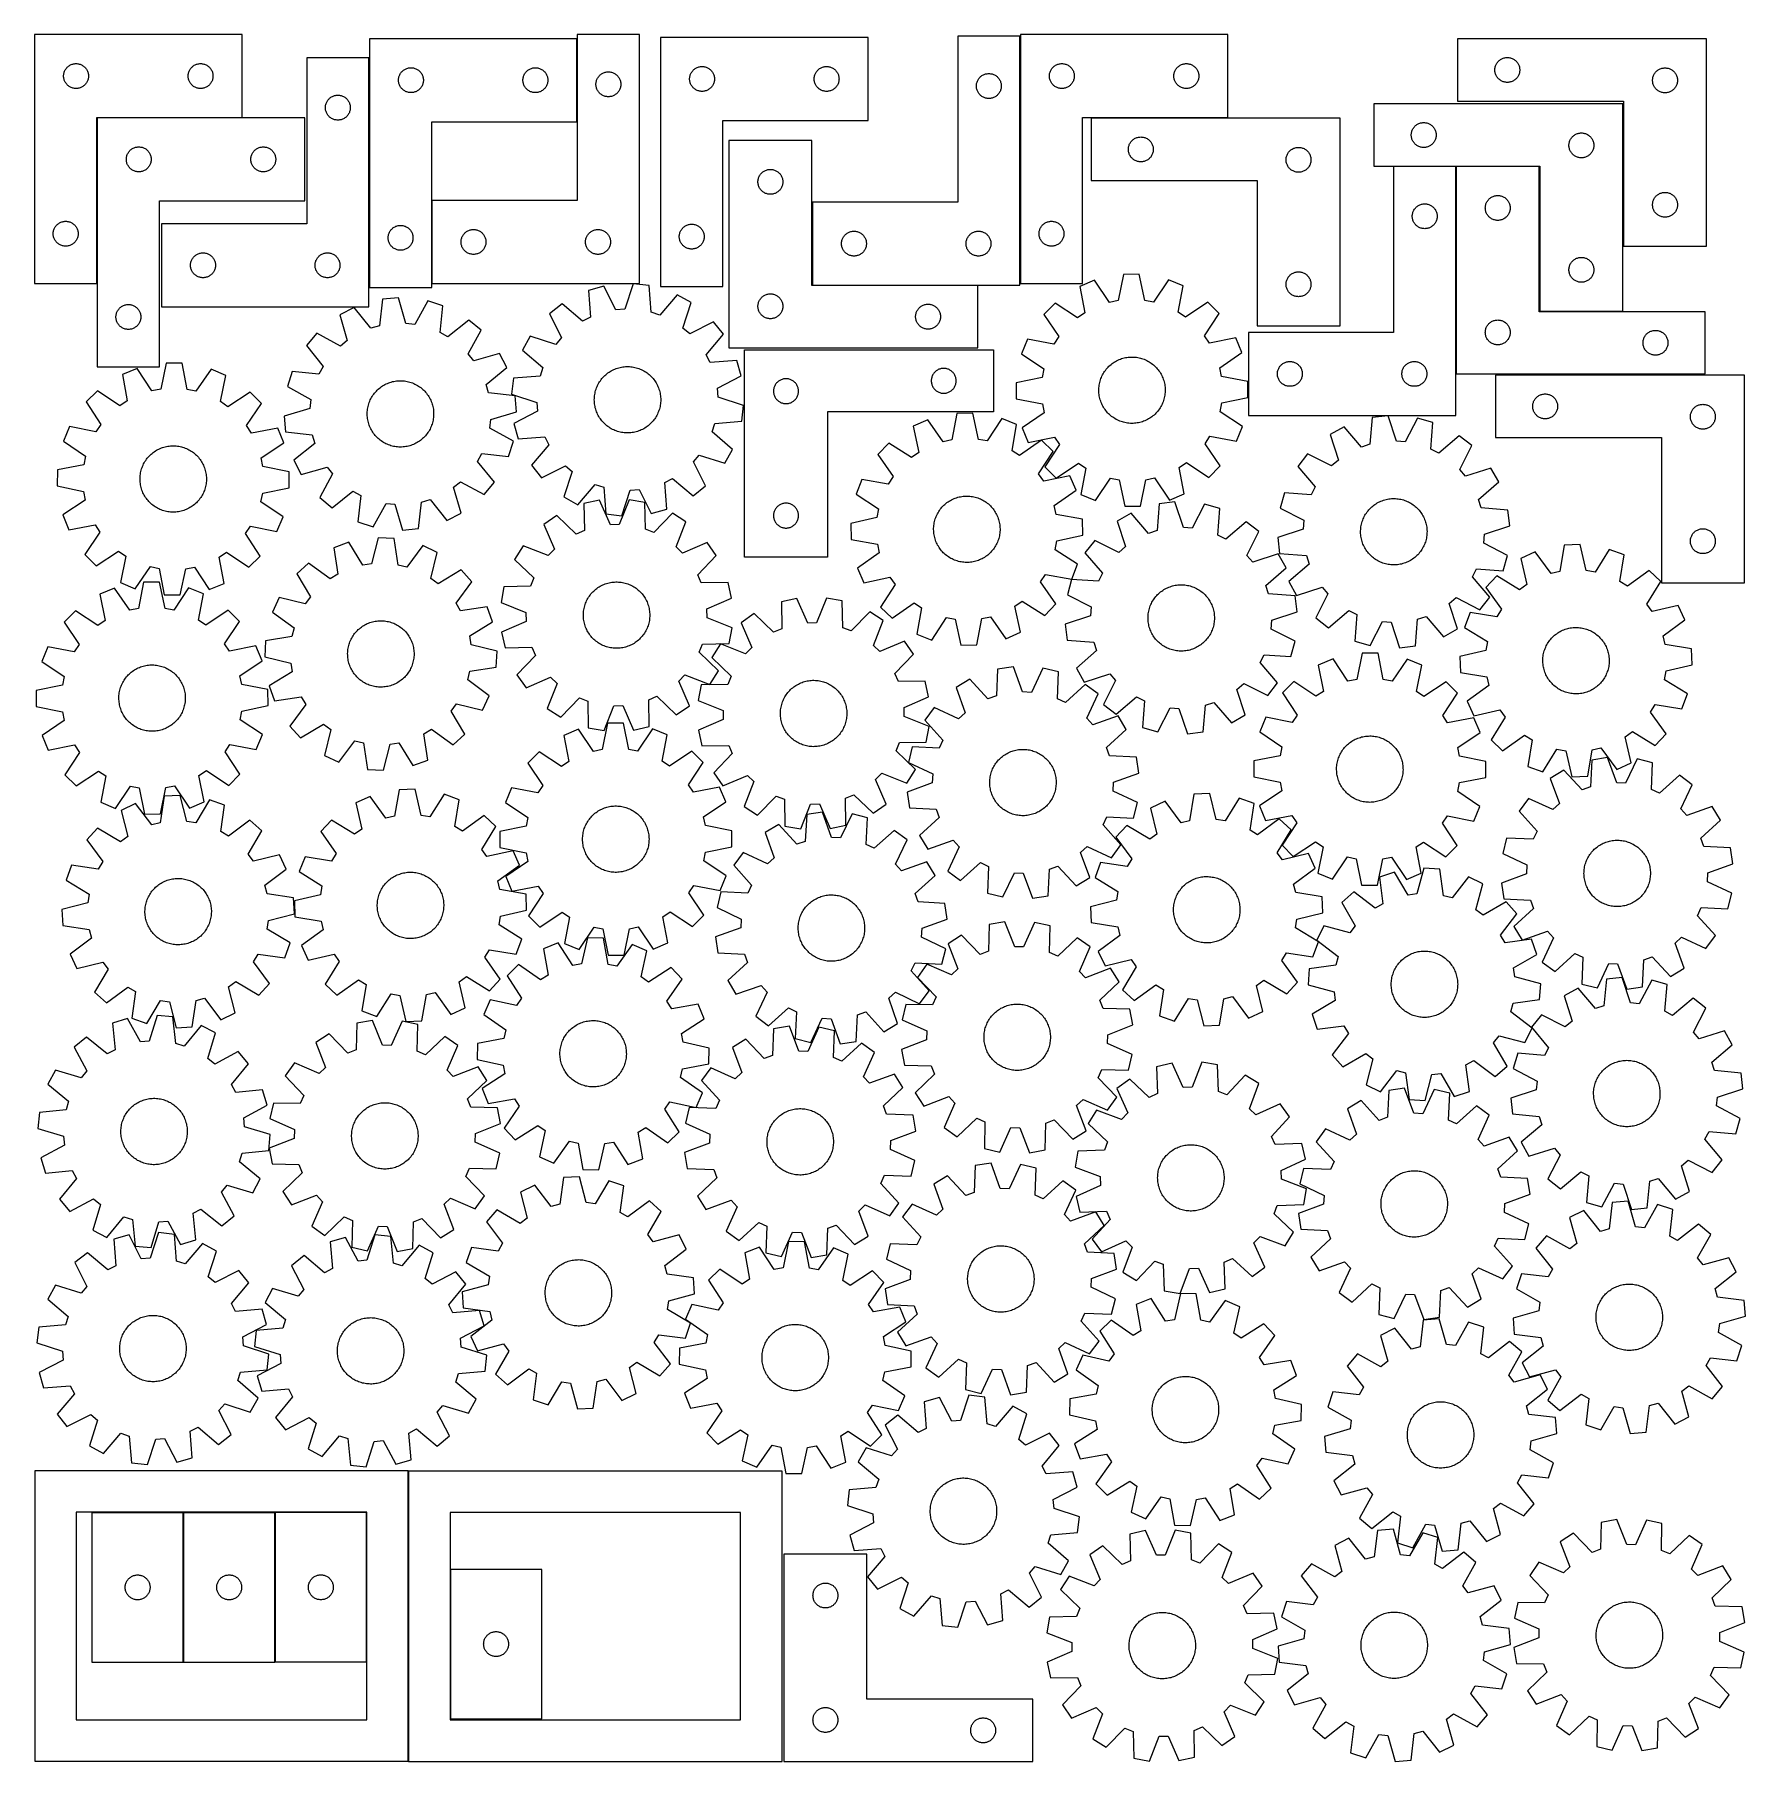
# Model space of a CAD drawing. Header units: millimetres. Extents: x 7 to 1243, y 7 to 1255.
import ezdxf

# ---------------------------------------------------------------- set-up
doc = ezdxf.new("R2010")
doc.units = ezdxf.units.MM
doc.layers.add('CUT', color=7, linetype='CONTINUOUS', true_color=0x000000)

msp = doc.modelspace()

# ---------------------------------------------------------------- linework, layer by layer
at = {"layer": 'CUT'}
for p, q in [((6.518485, 1255.365294), (6.518485, 1075.365294)), ((156.518485, 1255.365294), (6.518485, 1255.365294)), ((156.518485, 1195.365294), (156.518485, 1255.365294)), ((248.601493, 1252.387999), (248.601493, 1072.387999)), ((398.601493, 1252.387999), (248.601493, 1252.387999)), ((398.601493, 1192.387999), (398.601493, 1252.387999)), ((443.836972, 1255.405338), (398.836972, 1255.405338)), ((398.836972, 1255.405338), (398.836972, 1135.405338)), ((443.836972, 1075.405338), (443.836972, 1255.405338)), ((459.078177, 1253.270811), (459.078177, 1073.270811)), ((609.078177, 1253.270811), (459.078177, 1253.270811)), ((609.078177, 1193.270811), (609.078177, 1253.270811)), ((718.890988, 1254.182437), (673.890988, 1254.182437)), ((673.890988, 1254.182437), (673.890988, 1134.182437)), ((718.890988, 1074.182437), (718.890988, 1254.182437)), ((719.16027, 1255.381651), (719.16027, 1075.381651)), ((869.16027, 1255.381651), (719.16027, 1255.381651)), ((869.16027, 1195.381651), (869.16027, 1255.381651)), ((1215.204973, 1252.279608), (1035.204973, 1252.279608)), ((1035.204973, 1252.279608), (1035.204973, 1207.279608)), ((1215.204973, 1102.279608), (1215.204973, 1252.279608)), ((248.29498, 1238.531802), (203.29498, 1238.531802)), ((203.29498, 1238.531802), (203.29498, 1118.531802)), ((248.29498, 1058.531802), (248.29498, 1238.531802)), ((1064.841012, 1236.143569), (1065.270861, 1236.546166)), ((1065.270861, 1236.546166), (1065.72612, 1236.919788)), ((1065.72612, 1236.919788), (1066.204841, 1237.262835)), ((1066.204841, 1237.262835), (1066.704973, 1237.573837)), ((1066.704973, 1237.573837), (1067.224375, 1237.851463)), ((1067.224375, 1237.851463), (1067.760822, 1238.094524)), ((1067.760822, 1238.094524), (1068.312018, 1238.301979)), ((1068.312018, 1238.301979), (1068.875602, 1238.47294)), ((1068.875602, 1238.47294), (1069.44916, 1238.606676)), ((1069.44916, 1238.606676), (1070.030238, 1238.702612)), ((1070.030238, 1238.702612), (1070.616345, 1238.760338)), ((1070.616345, 1238.760338), (1071.204973, 1238.779608)), ((1071.204973, 1238.779608), (1071.793602, 1238.760338)), ((1071.793602, 1238.760338), (1072.379709, 1238.702612)), ((1072.379709, 1238.702612), (1072.960786, 1238.606676)), ((1072.960786, 1238.606676), (1073.534345, 1238.47294)), ((1073.534345, 1238.47294), (1074.097929, 1238.301979)), ((1074.097929, 1238.301979), (1074.649124, 1238.094524)), ((1074.649124, 1238.094524), (1075.185572, 1237.851463)), ((1075.185572, 1237.851463), (1075.704973, 1237.573837)), ((1075.704973, 1237.573837), (1076.205105, 1237.262835)), ((1076.205105, 1237.262835), (1076.683826, 1236.919788)), ((1076.683826, 1236.919788), (1077.139086, 1236.546166)), ((1077.139086, 1236.546166), (1077.568934, 1236.143569)), ((27.518485, 1225.365294), (27.537755, 1225.953922)), ((27.537755, 1224.776666), (27.518485, 1225.365294)), ((27.537755, 1225.953922), (27.595481, 1226.540029)), ((27.595481, 1224.190558), (27.537755, 1224.776666)), ((27.595481, 1226.540029), (27.691417, 1227.121107)), ((27.691417, 1223.609481), (27.595481, 1224.190558)), ((27.691417, 1227.121107), (27.825152, 1227.694665)), ((27.825152, 1227.694665), (27.996114, 1228.258249)), ((27.996114, 1228.258249), (28.203569, 1228.809445)), ((28.203569, 1228.809445), (28.44663, 1229.345892)), ((28.44663, 1229.345892), (28.724256, 1229.865294)), ((28.724256, 1229.865294), (29.035258, 1230.365426)), ((29.035258, 1230.365426), (29.378305, 1230.844147)), ((29.378305, 1230.844147), (29.751927, 1231.299406)), ((29.751927, 1231.299406), (30.154524, 1231.729255)), ((30.154524, 1231.729255), (30.584373, 1232.131852)), ((30.584373, 1232.131852), (31.039632, 1232.505474)), ((31.039632, 1232.505474), (31.518353, 1232.84852)), ((31.518353, 1232.84852), (32.018485, 1233.159522)), ((32.018485, 1233.159522), (32.537887, 1233.437148)), ((32.537887, 1233.437148), (33.074334, 1233.68021)), ((33.074334, 1233.68021), (33.62553, 1233.887665)), ((33.62553, 1233.887665), (34.189113, 1234.058626)), ((34.189113, 1234.058626), (34.762672, 1234.192361)), ((34.762672, 1234.192361), (35.343749, 1234.288298)), ((35.343749, 1234.288298), (35.929857, 1234.346024)), ((35.929857, 1234.346024), (36.518485, 1234.365294)), ((36.518485, 1234.365294), (37.107113, 1234.346024)), ((37.107113, 1234.346024), (37.693221, 1234.288298)), ((37.693221, 1234.288298), (38.274298, 1234.192361)), ((38.274298, 1234.192361), (38.847856, 1234.058626)), ((38.847856, 1234.058626), (39.41144, 1233.887665)), ((39.41144, 1233.887665), (39.962636, 1233.68021)), ((39.962636, 1233.68021), (40.499083, 1233.437148)), ((40.499083, 1233.437148), (41.018485, 1233.159522)), ((41.018485, 1233.159522), (41.518617, 1232.84852)), ((41.518617, 1232.84852), (41.997338, 1232.505474)), ((41.997338, 1232.505474), (42.452597, 1232.131852)), ((42.452597, 1232.131852), (42.882446, 1231.729255)), ((42.882446, 1231.729255), (43.285043, 1231.299406)), ((43.285043, 1231.299406), (43.658665, 1230.844147)), ((43.658665, 1230.844147), (44.001711, 1230.365426)), ((44.001711, 1230.365426), (44.312714, 1229.865294)), ((44.312714, 1229.865294), (44.59034, 1229.345892)), ((44.59034, 1229.345892), (44.833401, 1228.809445)), ((44.833401, 1228.809445), (45.040856, 1228.258249)), ((45.040856, 1228.258249), (45.211817, 1227.694665)), ((45.211817, 1227.694665), (45.345552, 1227.121107)), ((45.345552, 1227.121107), (45.441489, 1226.540029)), ((45.441489, 1224.190558), (45.345552, 1223.609481)), ((45.441489, 1226.540029), (45.499215, 1225.953922)), ((45.499215, 1224.776666), (45.441489, 1224.190558)), ((45.499215, 1225.953922), (45.518485, 1225.365294)), ((45.518485, 1225.365294), (45.499215, 1224.776666)), ((117.518485, 1225.365294), (117.537755, 1225.953922)), ((117.537755, 1224.776666), (117.518485, 1225.365294)), ((117.537755, 1225.953922), (117.595481, 1226.540029)), ((117.595481, 1224.190558), (117.537755, 1224.776666)), ((117.595481, 1226.540029), (117.691417, 1227.121107)), ((117.691417, 1223.609481), (117.595481, 1224.190558)), ((117.691417, 1227.121107), (117.825152, 1227.694665)), ((117.825152, 1227.694665), (117.996114, 1228.258249)), ((117.996114, 1228.258249), (118.203569, 1228.809445)), ((118.203569, 1228.809445), (118.44663, 1229.345892)), ((118.44663, 1229.345892), (118.724256, 1229.865294)), ((118.724256, 1229.865294), (119.035258, 1230.365426)), ((119.035258, 1230.365426), (119.378305, 1230.844147)), ((119.378305, 1230.844147), (119.751927, 1231.299406)), ((119.751927, 1231.299406), (120.154524, 1231.729255)), ((120.154524, 1231.729255), (120.584373, 1232.131852)), ((120.584373, 1232.131852), (121.039632, 1232.505474)), ((121.039632, 1232.505474), (121.518353, 1232.84852)), ((121.518353, 1232.84852), (122.018485, 1233.159522)), ((122.018485, 1233.159522), (122.537887, 1233.437148)), ((122.537887, 1233.437148), (123.074334, 1233.68021)), ((123.074334, 1233.68021), (123.62553, 1233.887665)), ((123.62553, 1233.887665), (124.189113, 1234.058626)), ((124.189113, 1234.058626), (124.762672, 1234.192361)), ((124.762672, 1234.192361), (125.343749, 1234.288298)), ((125.343749, 1234.288298), (125.929857, 1234.346024)), ((125.929857, 1234.346024), (126.518485, 1234.365294)), ((126.518485, 1234.365294), (127.107113, 1234.346024)), ((127.107113, 1234.346024), (127.693221, 1234.288298)), ((127.693221, 1234.288298), (128.274298, 1234.192361)), ((128.274298, 1234.192361), (128.847856, 1234.058626)), ((128.847856, 1234.058626), (129.41144, 1233.887665)), ((129.41144, 1233.887665), (129.962636, 1233.68021)), ((129.962636, 1233.68021), (130.499083, 1233.437148)), ((130.499083, 1233.437148), (131.018485, 1233.159522)), ((131.018485, 1233.159522), (131.518617, 1232.84852)), ((131.518617, 1232.84852), (131.997338, 1232.505474)), ((131.997338, 1232.505474), (132.452597, 1232.131852)), ((132.452597, 1232.131852), (132.882446, 1231.729255)), ((132.882446, 1231.729255), (133.285043, 1231.299406)), ((133.285043, 1231.299406), (133.658665, 1230.844147)), ((133.658665, 1230.844147), (134.001711, 1230.365426)), ((134.001711, 1230.365426), (134.312714, 1229.865294)), ((134.312714, 1229.865294), (134.59034, 1229.345892)), ((134.59034, 1229.345892), (134.833401, 1228.809445)), ((134.833401, 1228.809445), (135.040856, 1228.258249)), ((135.040856, 1228.258249), (135.211817, 1227.694665)), ((135.211817, 1227.694665), (135.345552, 1227.121107)), ((135.345552, 1227.121107), (135.441489, 1226.540029)), ((135.441489, 1224.190558), (135.345552, 1223.609481)), ((135.441489, 1226.540029), (135.499215, 1225.953922)), ((135.499215, 1224.776666), (135.441489, 1224.190558)), ((135.499215, 1225.953922), (135.518485, 1225.365294)), ((135.518485, 1225.365294), (135.499215, 1224.776666)), ((269.678489, 1223.562735), (269.774425, 1224.143812)), ((269.774425, 1224.143812), (269.90816, 1224.71737)), ((269.90816, 1224.71737), (270.079122, 1225.280954)), ((270.079122, 1225.280954), (270.286577, 1225.83215)), ((270.286577, 1225.83215), (270.529638, 1226.368597)), ((270.529638, 1226.368597), (270.807264, 1226.887999)), ((270.807264, 1226.887999), (271.118266, 1227.388131)), ((271.118266, 1227.388131), (271.461313, 1227.866852)), ((271.461313, 1227.866852), (271.834934, 1228.322111)), ((271.834934, 1228.322111), (272.237532, 1228.75196)), ((272.237532, 1228.75196), (272.66738, 1229.154557)), ((272.66738, 1229.154557), (273.12264, 1229.528179)), ((273.12264, 1229.528179), (273.601361, 1229.871225)), ((273.601361, 1229.871225), (274.101493, 1230.182227)), ((274.101493, 1230.182227), (274.620894, 1230.459854)), ((274.620894, 1230.459854), (275.157342, 1230.702915)), ((275.157342, 1230.702915), (275.708538, 1230.91037)), ((275.708538, 1230.91037), (276.272121, 1231.081331)), ((276.272121, 1231.081331), (276.84568, 1231.215066)), ((276.84568, 1231.215066), (277.426757, 1231.311003)), ((277.426757, 1231.311003), (278.012865, 1231.368729)), ((278.012865, 1231.368729), (278.601493, 1231.387999)), ((278.601493, 1231.387999), (279.190121, 1231.368729)), ((279.190121, 1231.368729), (279.776228, 1231.311003)), ((279.776228, 1231.311003), (280.357306, 1231.215066)), ((280.357306, 1231.215066), (280.930864, 1231.081331)), ((280.930864, 1231.081331), (281.494448, 1230.91037)), ((281.494448, 1230.91037), (282.045644, 1230.702915)), ((282.045644, 1230.702915), (282.582091, 1230.459854)), ((282.582091, 1230.459854), (283.101493, 1230.182227)), ((283.101493, 1230.182227), (283.601625, 1229.871225)), ((283.601625, 1229.871225), (284.080346, 1229.528179)), ((284.080346, 1229.528179), (284.535605, 1229.154557)), ((284.535605, 1229.154557), (284.965454, 1228.75196)), ((284.965454, 1228.75196), (285.368051, 1228.322111)), ((285.368051, 1228.322111), (285.741673, 1227.866852)), ((285.741673, 1227.866852), (286.084719, 1227.388131)), ((286.084719, 1227.388131), (286.395721, 1226.887999)), ((286.395721, 1226.887999), (286.673347, 1226.368597)), ((286.673347, 1226.368597), (286.916409, 1225.83215)), ((286.916409, 1225.83215), (287.123864, 1225.280954)), ((287.123864, 1225.280954), (287.294825, 1224.71737)), ((287.294825, 1224.71737), (287.42856, 1224.143812)), ((287.42856, 1224.143812), (287.524496, 1223.562735)), ((359.678489, 1223.562735), (359.774425, 1224.143812)), ((359.774425, 1224.143812), (359.90816, 1224.71737)), ((359.90816, 1224.71737), (360.079122, 1225.280954)), ((360.079122, 1225.280954), (360.286577, 1225.83215)), ((360.286577, 1225.83215), (360.529638, 1226.368597)), ((360.529638, 1226.368597), (360.807264, 1226.887999)), ((360.807264, 1226.887999), (361.118266, 1227.388131)), ((361.118266, 1227.388131), (361.461313, 1227.866852)), ((361.461313, 1227.866852), (361.834934, 1228.322111)), ((361.834934, 1228.322111), (362.237532, 1228.75196)), ((362.237532, 1228.75196), (362.66738, 1229.154557)), ((362.66738, 1229.154557), (363.12264, 1229.528179)), ((363.12264, 1229.528179), (363.601361, 1229.871225)), ((363.601361, 1229.871225), (364.101493, 1230.182227)), ((364.101493, 1230.182227), (364.620894, 1230.459854)), ((364.620894, 1230.459854), (365.157342, 1230.702915)), ((365.157342, 1230.702915), (365.708538, 1230.91037)), ((365.708538, 1230.91037), (366.272121, 1231.081331)), ((366.272121, 1231.081331), (366.84568, 1231.215066)), ((366.84568, 1231.215066), (367.426757, 1231.311003)), ((367.426757, 1231.311003), (368.012865, 1231.368729)), ((368.012865, 1231.368729), (368.601493, 1231.387999)), ((368.601493, 1231.387999), (369.190121, 1231.368729)), ((369.190121, 1231.368729), (369.776228, 1231.311003)), ((369.776228, 1231.311003), (370.357306, 1231.215066)), ((370.357306, 1231.215066), (370.930864, 1231.081331)), ((370.930864, 1231.081331), (371.494448, 1230.91037)), ((371.494448, 1230.91037), (372.045644, 1230.702915)), ((372.045644, 1230.702915), (372.582091, 1230.459854)), ((372.582091, 1230.459854), (373.101493, 1230.182227)), ((373.101493, 1230.182227), (373.601625, 1229.871225)), ((373.601625, 1229.871225), (374.080346, 1229.528179)), ((374.080346, 1229.528179), (374.535605, 1229.154557)), ((374.535605, 1229.154557), (374.965454, 1228.75196)), ((374.965454, 1228.75196), (375.368051, 1228.322111)), ((375.368051, 1228.322111), (375.741673, 1227.866852)), ((375.741673, 1227.866852), (376.084719, 1227.388131)), ((376.084719, 1227.388131), (376.395721, 1226.887999)), ((376.395721, 1226.887999), (376.673347, 1226.368597)), ((376.673347, 1226.368597), (376.916409, 1225.83215)), ((376.916409, 1225.83215), (377.123864, 1225.280954)), ((377.123864, 1225.280954), (377.294825, 1224.71737)), ((377.294825, 1224.71737), (377.42856, 1224.143812)), ((377.42856, 1224.143812), (377.524496, 1223.562735)), ((413.542743, 1223.905338), (413.853745, 1224.40547)), ((413.853745, 1224.40547), (414.196792, 1224.884191)), ((414.196792, 1224.884191), (414.570414, 1225.33945)), ((414.570414, 1225.33945), (414.973011, 1225.769299)), ((414.973011, 1225.769299), (415.40286, 1226.171896)), ((415.40286, 1226.171896), (415.858119, 1226.545518)), ((415.858119, 1226.545518), (416.33684, 1226.888564)), ((416.33684, 1226.888564), (416.836972, 1227.199566)), ((416.836972, 1227.199566), (417.356374, 1227.477192)), ((417.356374, 1227.477192), (417.892821, 1227.720253)), ((417.892821, 1227.720253), (418.444017, 1227.927709)), ((418.444017, 1227.927709), (419.007601, 1228.09867)), ((419.007601, 1228.09867), (419.581159, 1228.232405)), ((419.581159, 1228.232405), (420.162236, 1228.328341)), ((420.162236, 1228.328341), (420.748344, 1228.386068)), ((420.748344, 1228.386068), (421.336972, 1228.405338)), ((421.336972, 1228.405338), (421.9256, 1228.386068)), ((421.9256, 1228.386068), (422.511708, 1228.328341)), ((422.511708, 1228.328341), (423.092785, 1228.232405)), ((423.092785, 1228.232405), (423.666343, 1228.09867)), ((423.666343, 1228.09867), (424.229927, 1227.927709)), ((424.229927, 1227.927709), (424.781123, 1227.720253)), ((424.781123, 1227.720253), (425.31757, 1227.477192)), ((425.31757, 1227.477192), (425.836972, 1227.199566)), ((425.836972, 1227.199566), (426.337104, 1226.888564)), ((426.337104, 1226.888564), (426.815825, 1226.545518)), ((426.815825, 1226.545518), (427.271084, 1226.171896)), ((427.271084, 1226.171896), (427.700933, 1225.769299)), ((427.700933, 1225.769299), (428.10353, 1225.33945)), ((428.10353, 1225.33945), (428.477152, 1224.884191)), ((428.477152, 1224.884191), (428.820198, 1224.40547)), ((428.820198, 1224.40547), (429.131201, 1223.905338)), ((480.097447, 1223.859439), (480.155174, 1224.445547)), ((480.155174, 1224.445547), (480.25111, 1225.026624)), ((480.25111, 1225.026624), (480.384845, 1225.600183)), ((480.384845, 1225.600183), (480.555806, 1226.163767)), ((480.555806, 1226.163767), (480.763261, 1226.714962)), ((480.763261, 1226.714962), (481.006323, 1227.25141)), ((481.006323, 1227.25141), (481.283949, 1227.770811)), ((481.283949, 1227.770811), (481.594951, 1228.270943)), ((481.594951, 1228.270943), (481.937997, 1228.749664)), ((481.937997, 1228.749664), (482.311619, 1229.204924)), ((482.311619, 1229.204924), (482.714216, 1229.634772)), ((482.714216, 1229.634772), (483.144065, 1230.03737)), ((483.144065, 1230.03737), (483.599324, 1230.410991)), ((483.599324, 1230.410991), (484.078045, 1230.754038)), ((484.078045, 1230.754038), (484.578177, 1231.06504)), ((484.578177, 1231.06504), (485.097579, 1231.342666)), ((485.097579, 1231.342666), (485.634026, 1231.585727)), ((485.634026, 1231.585727), (486.185222, 1231.793182)), ((486.185222, 1231.793182), (486.748806, 1231.964144)), ((486.748806, 1231.964144), (487.322364, 1232.097879)), ((487.322364, 1232.097879), (487.903442, 1232.193815)), ((487.903442, 1232.193815), (488.489549, 1232.251542)), ((488.489549, 1232.251542), (489.078177, 1232.270811)), ((489.078177, 1232.270811), (489.666805, 1232.251542)), ((489.666805, 1232.251542), (490.252913, 1232.193815)), ((490.252913, 1232.193815), (490.83399, 1232.097879)), ((490.83399, 1232.097879), (491.407549, 1231.964144)), ((491.407549, 1231.964144), (491.971132, 1231.793182)), ((491.971132, 1231.793182), (492.522328, 1231.585727)), ((492.522328, 1231.585727), (493.058775, 1231.342666)), ((493.058775, 1231.342666), (493.578177, 1231.06504)), ((493.578177, 1231.06504), (494.078309, 1230.754038)), ((494.078309, 1230.754038), (494.55703, 1230.410991)), ((494.55703, 1230.410991), (495.01229, 1230.03737)), ((495.01229, 1230.03737), (495.442138, 1229.634772)), ((495.442138, 1229.634772), (495.844736, 1229.204924)), ((495.844736, 1229.204924), (496.218357, 1228.749664)), ((496.218357, 1228.749664), (496.561404, 1228.270943)), ((496.561404, 1228.270943), (496.872406, 1227.770811)), ((496.872406, 1227.770811), (497.150032, 1227.25141)), ((497.150032, 1227.25141), (497.393093, 1226.714962)), ((497.393093, 1226.714962), (497.600548, 1226.163767)), ((497.600548, 1226.163767), (497.77151, 1225.600183)), ((497.77151, 1225.600183), (497.905245, 1225.026624)), ((497.905245, 1225.026624), (498.001181, 1224.445547)), ((498.001181, 1224.445547), (498.058908, 1223.859439)), ((570.097447, 1223.859439), (570.155174, 1224.445547)), ((570.155174, 1224.445547), (570.25111, 1225.026624)), ((570.25111, 1225.026624), (570.384845, 1225.600183)), ((570.384845, 1225.600183), (570.555806, 1226.163767)), ((570.555806, 1226.163767), (570.763261, 1226.714962)), ((570.763261, 1226.714962), (571.006323, 1227.25141)), ((571.006323, 1227.25141), (571.283949, 1227.770811)), ((571.283949, 1227.770811), (571.594951, 1228.270943)), ((571.594951, 1228.270943), (571.937997, 1228.749664)), ((571.937997, 1228.749664), (572.311619, 1229.204924)), ((572.311619, 1229.204924), (572.714216, 1229.634772)), ((572.714216, 1229.634772), (573.144065, 1230.03737)), ((573.144065, 1230.03737), (573.599324, 1230.410991)), ((573.599324, 1230.410991), (574.078045, 1230.754038)), ((574.078045, 1230.754038), (574.578177, 1231.06504)), ((574.578177, 1231.06504), (575.097579, 1231.342666)), ((575.097579, 1231.342666), (575.634026, 1231.585727)), ((575.634026, 1231.585727), (576.185222, 1231.793182)), ((576.185222, 1231.793182), (576.748806, 1231.964144)), ((576.748806, 1231.964144), (577.322364, 1232.097879)), ((577.322364, 1232.097879), (577.903442, 1232.193815)), ((577.903442, 1232.193815), (578.489549, 1232.251542)), ((578.489549, 1232.251542), (579.078177, 1232.270811)), ((579.078177, 1232.270811), (579.666805, 1232.251542)), ((579.666805, 1232.251542), (580.252913, 1232.193815)), ((580.252913, 1232.193815), (580.83399, 1232.097879)), ((580.83399, 1232.097879), (581.407549, 1231.964144)), ((581.407549, 1231.964144), (581.971132, 1231.793182)), ((581.971132, 1231.793182), (582.522328, 1231.585727)), ((582.522328, 1231.585727), (583.058775, 1231.342666)), ((583.058775, 1231.342666), (583.578177, 1231.06504)), ((583.578177, 1231.06504), (584.078309, 1230.754038)), ((584.078309, 1230.754038), (584.55703, 1230.410991)), ((584.55703, 1230.410991), (585.01229, 1230.03737)), ((585.01229, 1230.03737), (585.442138, 1229.634772)), ((585.442138, 1229.634772), (585.844736, 1229.204924)), ((585.844736, 1229.204924), (586.218357, 1228.749664)), ((586.218357, 1228.749664), (586.561404, 1228.270943)), ((586.561404, 1228.270943), (586.872406, 1227.770811)), ((586.872406, 1227.770811), (587.150032, 1227.25141)), ((587.150032, 1227.25141), (587.393093, 1226.714962)), ((587.393093, 1226.714962), (587.600548, 1226.163767)), ((587.600548, 1226.163767), (587.77151, 1225.600183)), ((587.77151, 1225.600183), (587.905245, 1225.026624)), ((587.905245, 1225.026624), (588.001181, 1224.445547)), ((588.001181, 1224.445547), (588.058908, 1223.859439)), ((689.250808, 1223.66129), (689.62443, 1224.11655)), ((689.62443, 1224.11655), (690.027027, 1224.546398)), ((690.027027, 1224.546398), (690.456876, 1224.948996)), ((690.456876, 1224.948996), (690.912135, 1225.322617)), ((690.912135, 1225.322617), (691.390856, 1225.665664)), ((691.390856, 1225.665664), (691.890988, 1225.976666)), ((691.890988, 1225.976666), (692.41039, 1226.254292)), ((692.41039, 1226.254292), (692.946837, 1226.497353)), ((692.946837, 1226.497353), (693.498033, 1226.704808)), ((693.498033, 1226.704808), (694.061617, 1226.87577)), ((694.061617, 1226.87577), (694.635175, 1227.009505)), ((694.635175, 1227.009505), (695.216252, 1227.105441)), ((695.216252, 1227.105441), (695.80236, 1227.163168)), ((695.80236, 1227.163168), (696.390988, 1227.182437)), ((696.390988, 1227.182437), (696.979616, 1227.163168)), ((696.979616, 1227.163168), (697.565724, 1227.105441)), ((697.565724, 1227.105441), (698.146801, 1227.009505)), ((698.146801, 1227.009505), (698.720359, 1226.87577)), ((698.720359, 1226.87577), (699.283943, 1226.704808)), ((699.283943, 1226.704808), (699.835139, 1226.497353)), ((699.835139, 1226.497353), (700.371586, 1226.254292)), ((700.371586, 1226.254292), (700.890988, 1225.976666)), ((700.890988, 1225.976666), (701.39112, 1225.665664)), ((701.39112, 1225.665664), (701.869841, 1225.322617)), ((701.869841, 1225.322617), (702.3251, 1224.948996)), ((702.3251, 1224.948996), (702.754949, 1224.546398)), ((702.754949, 1224.546398), (703.157546, 1224.11655)), ((703.157546, 1224.11655), (703.531168, 1223.66129)), ((740.16027, 1225.381651), (740.179539, 1225.970279)), ((740.179539, 1224.793023), (740.16027, 1225.381651)), ((740.179539, 1225.970279), (740.237266, 1226.556387)), ((740.237266, 1224.206915), (740.179539, 1224.793023)), ((740.237266, 1226.556387), (740.333202, 1227.137464)), ((740.333202, 1223.625838), (740.237266, 1224.206915)), ((740.333202, 1227.137464), (740.466937, 1227.711023)), ((740.466937, 1227.711023), (740.637898, 1228.274606)), ((740.637898, 1228.274606), (740.845354, 1228.825802)), ((740.845354, 1228.825802), (741.088415, 1229.362249)), ((741.088415, 1229.362249), (741.366041, 1229.881651)), ((741.366041, 1229.881651), (741.677043, 1230.381783)), ((741.677043, 1230.381783), (742.02009, 1230.860504)), ((742.02009, 1230.860504), (742.393711, 1231.315764)), ((742.393711, 1231.315764), (742.796309, 1231.745612)), ((742.796309, 1231.745612), (743.226157, 1232.148209)), ((743.226157, 1232.148209), (743.681417, 1232.521831)), ((743.681417, 1232.521831), (744.160137, 1232.864878)), ((744.160137, 1232.864878), (744.66027, 1233.17588)), ((744.66027, 1233.17588), (745.179671, 1233.453506)), ((745.179671, 1233.453506), (745.716119, 1233.696567)), ((745.716119, 1233.696567), (746.267314, 1233.904022)), ((746.267314, 1233.904022), (746.830898, 1234.074984)), ((746.830898, 1234.074984), (747.404457, 1234.208719)), ((747.404457, 1234.208719), (747.985534, 1234.304655)), ((747.985534, 1234.304655), (748.571641, 1234.362381)), ((748.571641, 1234.362381), (749.16027, 1234.381651)), ((749.16027, 1234.381651), (749.748898, 1234.362381)), ((749.748898, 1234.362381), (750.335005, 1234.304655)), ((750.335005, 1234.304655), (750.916082, 1234.208719)), ((750.916082, 1234.208719), (751.489641, 1234.074984)), ((751.489641, 1234.074984), (752.053225, 1233.904022)), ((752.053225, 1233.904022), (752.60442, 1233.696567)), ((752.60442, 1233.696567), (753.140868, 1233.453506)), ((753.140868, 1233.453506), (753.66027, 1233.17588)), ((753.66027, 1233.17588), (754.160402, 1232.864878)), ((754.160402, 1232.864878), (754.639122, 1232.521831)), ((754.639122, 1232.521831), (755.094382, 1232.148209)), ((755.094382, 1232.148209), (755.524231, 1231.745612)), ((755.524231, 1231.745612), (755.926828, 1231.315764)), ((755.926828, 1231.315764), (756.30045, 1230.860504)), ((756.30045, 1230.860504), (756.643496, 1230.381783)), ((756.643496, 1230.381783), (756.954498, 1229.881651)), ((756.954498, 1229.881651), (757.232124, 1229.362249)), ((757.232124, 1229.362249), (757.475185, 1228.825802)), ((757.475185, 1228.825802), (757.682641, 1228.274606)), ((757.682641, 1228.274606), (757.853602, 1227.711023)), ((757.853602, 1227.711023), (757.987337, 1227.137464)), ((757.987337, 1227.137464), (758.083273, 1226.556387)), ((758.083273, 1224.206915), (757.987337, 1223.625838)), ((758.083273, 1226.556387), (758.141, 1225.970279)), ((758.141, 1224.793023), (758.083273, 1224.206915)), ((758.141, 1225.970279), (758.16027, 1225.381651)), ((758.16027, 1225.381651), (758.141, 1224.793023)), ((830.16027, 1225.381651), (830.179539, 1225.970279)), ((830.179539, 1224.793023), (830.16027, 1225.381651)), ((830.179539, 1225.970279), (830.237266, 1226.556387)), ((830.237266, 1224.206915), (830.179539, 1224.793023)), ((830.237266, 1226.556387), (830.333202, 1227.137464)), ((830.333202, 1223.625838), (830.237266, 1224.206915)), ((830.333202, 1227.137464), (830.466937, 1227.711023)), ((830.466937, 1227.711023), (830.637898, 1228.274606)), ((830.637898, 1228.274606), (830.845354, 1228.825802)), ((830.845354, 1228.825802), (831.088415, 1229.362249)), ((831.088415, 1229.362249), (831.366041, 1229.881651)), ((831.366041, 1229.881651), (831.677043, 1230.381783)), ((831.677043, 1230.381783), (832.02009, 1230.860504)), ((832.02009, 1230.860504), (832.393711, 1231.315764)), ((832.393711, 1231.315764), (832.796309, 1231.745612)), ((832.796309, 1231.745612), (833.226157, 1232.148209)), ((833.226157, 1232.148209), (833.681417, 1232.521831)), ((833.681417, 1232.521831), (834.160137, 1232.864878)), ((834.160137, 1232.864878), (834.66027, 1233.17588)), ((834.66027, 1233.17588), (835.179671, 1233.453506)), ((835.179671, 1233.453506), (835.716119, 1233.696567)), ((835.716119, 1233.696567), (836.267314, 1233.904022)), ((836.267314, 1233.904022), (836.830898, 1234.074984)), ((836.830898, 1234.074984), (837.404457, 1234.208719)), ((837.404457, 1234.208719), (837.985534, 1234.304655)), ((837.985534, 1234.304655), (838.571641, 1234.362381)), ((838.571641, 1234.362381), (839.16027, 1234.381651)), ((839.16027, 1234.381651), (839.748898, 1234.362381)), ((839.748898, 1234.362381), (840.335005, 1234.304655)), ((840.335005, 1234.304655), (840.916082, 1234.208719)), ((840.916082, 1234.208719), (841.489641, 1234.074984)), ((841.489641, 1234.074984), (842.053225, 1233.904022)), ((842.053225, 1233.904022), (842.60442, 1233.696567)), ((842.60442, 1233.696567), (843.140868, 1233.453506)), ((843.140868, 1233.453506), (843.66027, 1233.17588)), ((843.66027, 1233.17588), (844.160402, 1232.864878)), ((844.160402, 1232.864878), (844.639122, 1232.521831)), ((844.639122, 1232.521831), (845.094382, 1232.148209)), ((845.094382, 1232.148209), (845.524231, 1231.745612)), ((845.524231, 1231.745612), (845.926828, 1231.315764)), ((845.926828, 1231.315764), (846.30045, 1230.860504)), ((846.30045, 1230.860504), (846.643496, 1230.381783)), ((846.643496, 1230.381783), (846.954498, 1229.881651)), ((846.954498, 1229.881651), (847.232124, 1229.362249)), ((847.232124, 1229.362249), (847.475185, 1228.825802)), ((847.475185, 1228.825802), (847.682641, 1228.274606)), ((847.682641, 1228.274606), (847.853602, 1227.711023)), ((847.853602, 1227.711023), (847.987337, 1227.137464)), ((847.987337, 1227.137464), (848.083273, 1226.556387)), ((848.083273, 1224.206915), (847.987337, 1223.625838)), ((848.083273, 1226.556387), (848.141, 1225.970279)), ((848.141, 1224.793023), (848.083273, 1224.206915)), ((848.141, 1225.970279), (848.16027, 1225.381651)), ((848.16027, 1225.381651), (848.141, 1224.793023)), ((1062.204973, 1229.779608), (1062.224243, 1230.368236)), ((1062.224243, 1229.19098), (1062.204973, 1229.779608)), ((1062.224243, 1230.368236), (1062.28197, 1230.954344)), ((1062.28197, 1228.604872), (1062.224243, 1229.19098)), ((1062.28197, 1230.954344), (1062.377906, 1231.535421)), ((1062.377906, 1228.023795), (1062.28197, 1228.604872)), ((1062.377906, 1231.535421), (1062.511641, 1232.108979)), ((1062.511641, 1227.450237), (1062.377906, 1228.023795)), ((1062.511641, 1232.108979), (1062.682602, 1232.672563)), ((1062.682602, 1226.886653), (1062.511641, 1227.450237)), ((1062.682602, 1232.672563), (1062.890058, 1233.223759)), ((1062.890058, 1226.335457), (1062.682602, 1226.886653)), ((1062.890058, 1233.223759), (1063.133119, 1233.760206)), ((1063.133119, 1225.79901), (1062.890058, 1226.335457)), ((1063.133119, 1233.760206), (1063.410745, 1234.279608)), ((1063.410745, 1225.279608), (1063.133119, 1225.79901)), ((1063.410745, 1234.279608), (1063.721747, 1234.77974)), ((1063.721747, 1224.779476), (1063.410745, 1225.279608)), ((1063.721747, 1234.77974), (1064.064793, 1235.258461)), ((1064.064793, 1224.300755), (1063.721747, 1224.779476)), ((1064.064793, 1235.258461), (1064.438415, 1235.71372)), ((1064.438415, 1223.845496), (1064.064793, 1224.300755)), ((1064.438415, 1235.71372), (1064.841012, 1236.143569)), ((1077.568934, 1236.143569), (1077.971532, 1235.71372)), ((1077.971532, 1235.71372), (1078.345153, 1235.258461)), ((1078.345153, 1224.300755), (1077.971532, 1223.845496)), ((1078.345153, 1235.258461), (1078.6882, 1234.77974)), ((1078.6882, 1224.779476), (1078.345153, 1224.300755)), ((1078.6882, 1234.77974), (1078.999202, 1234.279608)), ((1078.999202, 1225.279608), (1078.6882, 1224.779476)), ((1078.999202, 1234.279608), (1079.276828, 1233.760206)), ((1079.276828, 1225.79901), (1078.999202, 1225.279608)), ((1079.276828, 1233.760206), (1079.519889, 1233.223759)), ((1079.519889, 1226.335457), (1079.276828, 1225.79901)), ((1079.519889, 1233.223759), (1079.727345, 1232.672563)), ((1079.727345, 1226.886653), (1079.519889, 1226.335457)), ((1079.727345, 1232.672563), (1079.898306, 1232.108979)), ((1079.898306, 1227.450237), (1079.727345, 1226.886653)), ((1079.898306, 1232.108979), (1080.032041, 1231.535421)), ((1080.032041, 1228.023795), (1079.898306, 1227.450237)), ((1080.032041, 1231.535421), (1080.127977, 1230.954344)), ((1080.127977, 1228.604872), (1080.032041, 1228.023795)), ((1080.127977, 1230.954344), (1080.185704, 1230.368236)), ((1080.185704, 1229.19098), (1080.127977, 1228.604872)), ((1080.185704, 1230.368236), (1080.204973, 1229.779608)), ((1080.204973, 1229.779608), (1080.185704, 1229.19098)), ((1176.28197, 1223.454344), (1176.377906, 1224.035421)), ((1176.377906, 1224.035421), (1176.511641, 1224.608979)), ((1176.511641, 1224.608979), (1176.682602, 1225.172563)), ((1176.682602, 1225.172563), (1176.890058, 1225.723759)), ((1176.890058, 1225.723759), (1177.133119, 1226.260206)), ((1177.133119, 1226.260206), (1177.410745, 1226.779608)), ((1177.410745, 1226.779608), (1177.721747, 1227.27974)), ((1177.721747, 1227.27974), (1178.064793, 1227.758461)), ((1178.064793, 1227.758461), (1178.438415, 1228.21372)), ((1178.438415, 1228.21372), (1178.841012, 1228.643569)), ((1178.841012, 1228.643569), (1179.270861, 1229.046166)), ((1179.270861, 1229.046166), (1179.72612, 1229.419788)), ((1179.72612, 1229.419788), (1180.204841, 1229.762835)), ((1180.204841, 1229.762835), (1180.704973, 1230.073837)), ((1180.704973, 1230.073837), (1181.224375, 1230.351463)), ((1181.224375, 1230.351463), (1181.760822, 1230.594524)), ((1181.760822, 1230.594524), (1182.312018, 1230.801979)), ((1182.312018, 1230.801979), (1182.875602, 1230.97294)), ((1182.875602, 1230.97294), (1183.44916, 1231.106676)), ((1183.44916, 1231.106676), (1184.030238, 1231.202612)), ((1184.030238, 1231.202612), (1184.616345, 1231.260338)), ((1184.616345, 1231.260338), (1185.204973, 1231.279608)), ((1185.204973, 1231.279608), (1185.793602, 1231.260338)), ((1185.793602, 1231.260338), (1186.379709, 1231.202612)), ((1186.379709, 1231.202612), (1186.960786, 1231.106676)), ((1186.960786, 1231.106676), (1187.534345, 1230.97294)), ((1187.534345, 1230.97294), (1188.097929, 1230.801979)), ((1188.097929, 1230.801979), (1188.649124, 1230.594524)), ((1188.649124, 1230.594524), (1189.185572, 1230.351463)), ((1189.185572, 1230.351463), (1189.704973, 1230.073837)), ((1189.704973, 1230.073837), (1190.205105, 1229.762835)), ((1190.205105, 1229.762835), (1190.683826, 1229.419788)), ((1190.683826, 1229.419788), (1191.139086, 1229.046166)), ((1191.139086, 1229.046166), (1191.568934, 1228.643569)), ((1191.568934, 1228.643569), (1191.971532, 1228.21372)), ((1191.971532, 1228.21372), (1192.345153, 1227.758461)), ((1192.345153, 1227.758461), (1192.6882, 1227.27974)), ((1192.6882, 1227.27974), (1192.999202, 1226.779608)), ((1192.999202, 1226.779608), (1193.276828, 1226.260206)), ((1193.276828, 1226.260206), (1193.519889, 1225.723759)), ((1193.519889, 1225.723759), (1193.727345, 1225.172563)), ((1193.727345, 1225.172563), (1193.898306, 1224.608979)), ((1193.898306, 1224.608979), (1194.032041, 1224.035421)), ((1194.032041, 1224.035421), (1194.127977, 1223.454344)), ((27.825152, 1223.035922), (27.691417, 1223.609481)), ((27.996114, 1222.472339), (27.825152, 1223.035922)), ((28.203569, 1221.921143), (27.996114, 1222.472339)), ((28.44663, 1221.384696), (28.203569, 1221.921143)), ((28.724256, 1220.865294), (28.44663, 1221.384696)), ((29.035258, 1220.365162), (28.724256, 1220.865294)), ((29.378305, 1219.886441), (29.035258, 1220.365162)), ((29.751927, 1219.431181), (29.378305, 1219.886441)), ((30.154524, 1219.001333), (29.751927, 1219.431181)), ((30.584373, 1218.598735), (30.154524, 1219.001333)), ((31.039632, 1218.225114), (30.584373, 1218.598735)), ((31.518353, 1217.882067), (31.039632, 1218.225114)), ((32.018485, 1217.571065), (31.518353, 1217.882067)), ((32.537887, 1217.293439), (32.018485, 1217.571065)), ((33.074334, 1217.050378), (32.537887, 1217.293439)), ((33.62553, 1216.842923), (33.074334, 1217.050378)), ((34.189113, 1216.671961), (33.62553, 1216.842923)), ((34.762672, 1216.538226), (34.189113, 1216.671961)), ((35.343749, 1216.44229), (34.762672, 1216.538226)), ((35.929857, 1216.384563), (35.343749, 1216.44229)), ((36.518485, 1216.365294), (35.929857, 1216.384563)), ((37.107113, 1216.384563), (36.518485, 1216.365294)), ((37.693221, 1216.44229), (37.107113, 1216.384563)), ((38.274298, 1216.538226), (37.693221, 1216.44229)), ((38.847856, 1216.671961), (38.274298, 1216.538226)), ((39.41144, 1216.842923), (38.847856, 1216.671961)), ((39.962636, 1217.050378), (39.41144, 1216.842923)), ((40.499083, 1217.293439), (39.962636, 1217.050378)), ((41.018485, 1217.571065), (40.499083, 1217.293439)), ((41.518617, 1217.882067), (41.018485, 1217.571065)), ((41.997338, 1218.225114), (41.518617, 1217.882067)), ((42.452597, 1218.598735), (41.997338, 1218.225114)), ((42.882446, 1219.001333), (42.452597, 1218.598735)), ((43.285043, 1219.431181), (42.882446, 1219.001333)), ((43.658665, 1219.886441), (43.285043, 1219.431181)), ((44.001711, 1220.365162), (43.658665, 1219.886441)), ((44.312714, 1220.865294), (44.001711, 1220.365162)), ((44.59034, 1221.384696), (44.312714, 1220.865294)), ((44.833401, 1221.921143), (44.59034, 1221.384696)), ((45.040856, 1222.472339), (44.833401, 1221.921143)), ((45.211817, 1223.035922), (45.040856, 1222.472339)), ((45.345552, 1223.609481), (45.211817, 1223.035922)), ((117.825152, 1223.035922), (117.691417, 1223.609481)), ((117.996114, 1222.472339), (117.825152, 1223.035922)), ((118.203569, 1221.921143), (117.996114, 1222.472339)), ((118.44663, 1221.384696), (118.203569, 1221.921143)), ((118.724256, 1220.865294), (118.44663, 1221.384696)), ((119.035258, 1220.365162), (118.724256, 1220.865294)), ((119.378305, 1219.886441), (119.035258, 1220.365162)), ((119.751927, 1219.431181), (119.378305, 1219.886441)), ((120.154524, 1219.001333), (119.751927, 1219.431181)), ((120.584373, 1218.598735), (120.154524, 1219.001333)), ((121.039632, 1218.225114), (120.584373, 1218.598735)), ((121.518353, 1217.882067), (121.039632, 1218.225114)), ((122.018485, 1217.571065), (121.518353, 1217.882067)), ((122.537887, 1217.293439), (122.018485, 1217.571065)), ((123.074334, 1217.050378), (122.537887, 1217.293439)), ((123.62553, 1216.842923), (123.074334, 1217.050378)), ((124.189113, 1216.671961), (123.62553, 1216.842923)), ((124.762672, 1216.538226), (124.189113, 1216.671961)), ((125.343749, 1216.44229), (124.762672, 1216.538226)), ((125.929857, 1216.384563), (125.343749, 1216.44229)), ((126.518485, 1216.365294), (125.929857, 1216.384563)), ((127.107113, 1216.384563), (126.518485, 1216.365294)), ((127.693221, 1216.44229), (127.107113, 1216.384563)), ((128.274298, 1216.538226), (127.693221, 1216.44229)), ((128.847856, 1216.671961), (128.274298, 1216.538226)), ((129.41144, 1216.842923), (128.847856, 1216.671961)), ((129.962636, 1217.050378), (129.41144, 1216.842923)), ((130.499083, 1217.293439), (129.962636, 1217.050378)), ((131.018485, 1217.571065), (130.499083, 1217.293439)), ((131.518617, 1217.882067), (131.018485, 1217.571065)), ((131.997338, 1218.225114), (131.518617, 1217.882067)), ((132.452597, 1218.598735), (131.997338, 1218.225114)), ((132.882446, 1219.001333), (132.452597, 1218.598735)), ((133.285043, 1219.431181), (132.882446, 1219.001333)), ((133.658665, 1219.886441), (133.285043, 1219.431181)), ((134.001711, 1220.365162), (133.658665, 1219.886441)), ((134.312714, 1220.865294), (134.001711, 1220.365162)), ((134.59034, 1221.384696), (134.312714, 1220.865294)), ((134.833401, 1221.921143), (134.59034, 1221.384696)), ((135.040856, 1222.472339), (134.833401, 1221.921143)), ((135.211817, 1223.035922), (135.040856, 1222.472339)), ((135.345552, 1223.609481), (135.211817, 1223.035922)), ((224.039167, 1211.35887), (224.620244, 1211.454806)), ((224.620244, 1211.454806), (225.206352, 1211.512533)), ((225.206352, 1211.512533), (225.79498, 1211.531802)), ((225.79498, 1211.531802), (226.383608, 1211.512533)), ((226.383608, 1211.512533), (226.969715, 1211.454806)), ((226.969715, 1211.454806), (227.550793, 1211.35887)), ((269.601493, 1222.387999), (269.620762, 1222.976627)), ((269.620762, 1221.799371), (269.601493, 1222.387999)), ((269.620762, 1222.976627), (269.678489, 1223.562735)), ((269.678489, 1221.213263), (269.620762, 1221.799371)), ((269.774425, 1220.632186), (269.678489, 1221.213263)), ((269.90816, 1220.058627), (269.774425, 1220.632186)), ((270.079122, 1219.495044), (269.90816, 1220.058627)), ((270.286577, 1218.943848), (270.079122, 1219.495044)), ((270.529638, 1218.407401), (270.286577, 1218.943848)), ((270.807264, 1217.887999), (270.529638, 1218.407401)), ((271.118266, 1217.387867), (270.807264, 1217.887999)), ((271.461313, 1216.909146), (271.118266, 1217.387867)), ((271.834934, 1216.453886), (271.461313, 1216.909146)), ((272.237532, 1216.024038), (271.834934, 1216.453886)), ((272.66738, 1215.621441), (272.237532, 1216.024038)), ((273.12264, 1215.247819), (272.66738, 1215.621441)), ((273.601361, 1214.904772), (273.12264, 1215.247819)), ((274.101493, 1214.59377), (273.601361, 1214.904772)), ((274.620894, 1214.316144), (274.101493, 1214.59377)), ((275.157342, 1214.073083), (274.620894, 1214.316144)), ((275.708538, 1213.865628), (275.157342, 1214.073083)), ((276.272121, 1213.694666), (275.708538, 1213.865628)), ((276.84568, 1213.560931), (276.272121, 1213.694666)), ((277.426757, 1213.464995), (276.84568, 1213.560931)), ((278.012865, 1213.407269), (277.426757, 1213.464995)), ((278.601493, 1213.387999), (278.012865, 1213.407269)), ((279.190121, 1213.407269), (278.601493, 1213.387999)), ((279.776228, 1213.464995), (279.190121, 1213.407269)), ((280.357306, 1213.560931), (279.776228, 1213.464995)), ((280.930864, 1213.694666), (280.357306, 1213.560931)), ((281.494448, 1213.865628), (280.930864, 1213.694666)), ((282.045644, 1214.073083), (281.494448, 1213.865628)), ((282.582091, 1214.316144), (282.045644, 1214.073083)), ((283.101493, 1214.59377), (282.582091, 1214.316144)), ((283.601625, 1214.904772), (283.101493, 1214.59377)), ((284.080346, 1215.247819), (283.601625, 1214.904772)), ((284.535605, 1215.621441), (284.080346, 1215.247819)), ((284.965454, 1216.024038), (284.535605, 1215.621441)), ((285.368051, 1216.453886), (284.965454, 1216.024038)), ((285.741673, 1216.909146), (285.368051, 1216.453886)), ((286.084719, 1217.387867), (285.741673, 1216.909146)), ((286.395721, 1217.887999), (286.084719, 1217.387867)), ((286.673347, 1218.407401), (286.395721, 1217.887999)), ((286.916409, 1218.943848), (286.673347, 1218.407401)), ((287.123864, 1219.495044), (286.916409, 1218.943848)), ((287.294825, 1220.058627), (287.123864, 1219.495044)), ((287.42856, 1220.632186), (287.294825, 1220.058627)), ((287.524496, 1221.213263), (287.42856, 1220.632186)), ((287.524496, 1223.562735), (287.582223, 1222.976627)), ((287.582223, 1221.799371), (287.524496, 1221.213263)), ((287.582223, 1222.976627), (287.601493, 1222.387999)), ((287.601493, 1222.387999), (287.582223, 1221.799371)), ((359.601493, 1222.387999), (359.620762, 1222.976627)), ((359.620762, 1221.799371), (359.601493, 1222.387999)), ((359.620762, 1222.976627), (359.678489, 1223.562735)), ((359.678489, 1221.213263), (359.620762, 1221.799371)), ((359.774425, 1220.632186), (359.678489, 1221.213263)), ((359.90816, 1220.058627), (359.774425, 1220.632186)), ((360.079122, 1219.495044), (359.90816, 1220.058627)), ((360.286577, 1218.943848), (360.079122, 1219.495044)), ((360.529638, 1218.407401), (360.286577, 1218.943848)), ((360.807264, 1217.887999), (360.529638, 1218.407401)), ((361.118266, 1217.387867), (360.807264, 1217.887999)), ((361.461313, 1216.909146), (361.118266, 1217.387867)), ((361.834934, 1216.453886), (361.461313, 1216.909146)), ((362.237532, 1216.024038), (361.834934, 1216.453886)), ((362.66738, 1215.621441), (362.237532, 1216.024038)), ((363.12264, 1215.247819), (362.66738, 1215.621441)), ((363.601361, 1214.904772), (363.12264, 1215.247819)), ((364.101493, 1214.59377), (363.601361, 1214.904772)), ((364.620894, 1214.316144), (364.101493, 1214.59377)), ((365.157342, 1214.073083), (364.620894, 1214.316144)), ((365.708538, 1213.865628), (365.157342, 1214.073083)), ((366.272121, 1213.694666), (365.708538, 1213.865628)), ((366.84568, 1213.560931), (366.272121, 1213.694666)), ((367.426757, 1213.464995), (366.84568, 1213.560931)), ((368.012865, 1213.407269), (367.426757, 1213.464995)), ((368.601493, 1213.387999), (368.012865, 1213.407269)), ((369.190121, 1213.407269), (368.601493, 1213.387999)), ((369.776228, 1213.464995), (369.190121, 1213.407269)), ((370.357306, 1213.560931), (369.776228, 1213.464995)), ((370.930864, 1213.694666), (370.357306, 1213.560931)), ((371.494448, 1213.865628), (370.930864, 1213.694666)), ((372.045644, 1214.073083), (371.494448, 1213.865628)), ((372.582091, 1214.316144), (372.045644, 1214.073083)), ((373.101493, 1214.59377), (372.582091, 1214.316144)), ((373.601625, 1214.904772), (373.101493, 1214.59377)), ((374.080346, 1215.247819), (373.601625, 1214.904772)), ((374.535605, 1215.621441), (374.080346, 1215.247819)), ((374.965454, 1216.024038), (374.535605, 1215.621441)), ((375.368051, 1216.453886), (374.965454, 1216.024038)), ((375.741673, 1216.909146), (375.368051, 1216.453886)), ((376.084719, 1217.387867), (375.741673, 1216.909146)), ((376.395721, 1217.887999), (376.084719, 1217.387867)), ((376.673347, 1218.407401), (376.395721, 1217.887999)), ((376.916409, 1218.943848), (376.673347, 1218.407401)), ((377.123864, 1219.495044), (376.916409, 1218.943848)), ((377.294825, 1220.058627), (377.123864, 1219.495044)), ((377.42856, 1220.632186), (377.294825, 1220.058627)), ((377.524496, 1221.213263), (377.42856, 1220.632186)), ((377.524496, 1223.562735), (377.582223, 1222.976627)), ((377.582223, 1221.799371), (377.524496, 1221.213263)), ((377.582223, 1222.976627), (377.601493, 1222.387999)), ((377.601493, 1222.387999), (377.582223, 1221.799371)), ((412.336972, 1219.405338), (412.356242, 1219.993966)), ((412.356242, 1218.816709), (412.336972, 1219.405338)), ((412.356242, 1219.993966), (412.413968, 1220.580073)), ((412.413968, 1218.230602), (412.356242, 1218.816709)), ((412.413968, 1220.580073), (412.509904, 1221.161151)), ((412.509904, 1217.649525), (412.413968, 1218.230602)), ((412.509904, 1221.161151), (412.643639, 1221.734709)), ((412.643639, 1217.075966), (412.509904, 1217.649525)), ((412.643639, 1221.734709), (412.814601, 1222.298293)), ((412.814601, 1216.512382), (412.643639, 1217.075966)), ((412.814601, 1222.298293), (413.022056, 1222.849489)), ((413.022056, 1215.961187), (412.814601, 1216.512382)), ((413.022056, 1222.849489), (413.265117, 1223.385936)), ((413.265117, 1215.424739), (413.022056, 1215.961187)), ((413.265117, 1223.385936), (413.542743, 1223.905338)), ((413.542743, 1214.905338), (413.265117, 1215.424739)), ((413.853745, 1214.405206), (413.542743, 1214.905338)), ((414.196792, 1213.926485), (413.853745, 1214.405206)), ((414.570414, 1213.471225), (414.196792, 1213.926485)), ((414.973011, 1213.041377), (414.570414, 1213.471225)), ((415.40286, 1212.638779), (414.973011, 1213.041377)), ((415.858119, 1212.265158), (415.40286, 1212.638779)), ((416.33684, 1211.922111), (415.858119, 1212.265158)), ((416.836972, 1211.611109), (416.33684, 1211.922111)), ((417.356374, 1211.333483), (416.836972, 1211.611109)), ((425.836972, 1211.611109), (425.31757, 1211.333483)), ((426.337104, 1211.922111), (425.836972, 1211.611109)), ((426.815825, 1212.265158), (426.337104, 1211.922111)), ((427.271084, 1212.638779), (426.815825, 1212.265158)), ((427.700933, 1213.041377), (427.271084, 1212.638779)), ((428.10353, 1213.471225), (427.700933, 1213.041377)), ((428.477152, 1213.926485), (428.10353, 1213.471225)), ((428.820198, 1214.405206), (428.477152, 1213.926485)), ((429.131201, 1214.905338), (428.820198, 1214.405206)), ((429.131201, 1223.905338), (429.408827, 1223.385936)), ((429.408827, 1215.424739), (429.131201, 1214.905338)), ((429.408827, 1223.385936), (429.651888, 1222.849489)), ((429.651888, 1215.961187), (429.408827, 1215.424739)), ((429.651888, 1222.849489), (429.859343, 1222.298293)), ((429.859343, 1216.512382), (429.651888, 1215.961187)), ((429.859343, 1222.298293), (430.030304, 1221.734709)), ((430.030304, 1217.075966), (429.859343, 1216.512382)), ((430.030304, 1221.734709), (430.164039, 1221.161151)), ((430.164039, 1217.649525), (430.030304, 1217.075966)), ((430.164039, 1221.161151), (430.259976, 1220.580073)), ((430.259976, 1218.230602), (430.164039, 1217.649525)), ((430.259976, 1220.580073), (430.317702, 1219.993966)), ((430.317702, 1218.816709), (430.259976, 1218.230602)), ((430.317702, 1219.993966), (430.336972, 1219.405338)), ((430.336972, 1219.405338), (430.317702, 1218.816709)), ((480.078177, 1223.270811), (480.097447, 1223.859439)), ((480.097447, 1222.682183), (480.078177, 1223.270811)), ((480.155174, 1222.096076), (480.097447, 1222.682183)), ((480.25111, 1221.514998), (480.155174, 1222.096076)), ((480.384845, 1220.94144), (480.25111, 1221.514998)), ((480.555806, 1220.377856), (480.384845, 1220.94144)), ((480.763261, 1219.82666), (480.555806, 1220.377856)), ((481.006323, 1219.290213), (480.763261, 1219.82666)), ((481.283949, 1218.770811), (481.006323, 1219.290213)), ((481.594951, 1218.270679), (481.283949, 1218.770811)), ((481.937997, 1217.791958), (481.594951, 1218.270679)), ((482.311619, 1217.336699), (481.937997, 1217.791958)), ((482.714216, 1216.90685), (482.311619, 1217.336699)), ((483.144065, 1216.504253), (482.714216, 1216.90685)), ((483.599324, 1216.130631), (483.144065, 1216.504253)), ((484.078045, 1215.787585), (483.599324, 1216.130631)), ((484.578177, 1215.476583), (484.078045, 1215.787585)), ((485.097579, 1215.198957), (484.578177, 1215.476583)), ((485.634026, 1214.955896), (485.097579, 1215.198957)), ((486.185222, 1214.74844), (485.634026, 1214.955896)), ((486.748806, 1214.577479), (486.185222, 1214.74844)), ((487.322364, 1214.443744), (486.748806, 1214.577479)), ((487.903442, 1214.347808), (487.322364, 1214.443744)), ((488.489549, 1214.290081), (487.903442, 1214.347808)), ((489.078177, 1214.270811), (488.489549, 1214.290081)), ((489.666805, 1214.290081), (489.078177, 1214.270811)), ((490.252913, 1214.347808), (489.666805, 1214.290081)), ((490.83399, 1214.443744), (490.252913, 1214.347808)), ((491.407549, 1214.577479), (490.83399, 1214.443744)), ((491.971132, 1214.74844), (491.407549, 1214.577479)), ((492.522328, 1214.955896), (491.971132, 1214.74844)), ((493.058775, 1215.198957), (492.522328, 1214.955896)), ((493.578177, 1215.476583), (493.058775, 1215.198957)), ((494.078309, 1215.787585), (493.578177, 1215.476583)), ((494.55703, 1216.130631), (494.078309, 1215.787585)), ((495.01229, 1216.504253), (494.55703, 1216.130631)), ((495.442138, 1216.90685), (495.01229, 1216.504253)), ((495.844736, 1217.336699), (495.442138, 1216.90685)), ((496.218357, 1217.791958), (495.844736, 1217.336699)), ((496.561404, 1218.270679), (496.218357, 1217.791958)), ((496.872406, 1218.770811), (496.561404, 1218.270679)), ((497.150032, 1219.290213), (496.872406, 1218.770811)), ((497.393093, 1219.82666), (497.150032, 1219.290213)), ((497.600548, 1220.377856), (497.393093, 1219.82666)), ((497.77151, 1220.94144), (497.600548, 1220.377856)), ((497.905245, 1221.514998), (497.77151, 1220.94144)), ((498.001181, 1222.096076), (497.905245, 1221.514998)), ((498.058908, 1222.682183), (498.001181, 1222.096076)), ((498.058908, 1223.859439), (498.078177, 1223.270811)), ((498.078177, 1223.270811), (498.058908, 1222.682183)), ((570.078177, 1223.270811), (570.097447, 1223.859439)), ((570.097447, 1222.682183), (570.078177, 1223.270811)), ((570.155174, 1222.096076), (570.097447, 1222.682183)), ((570.25111, 1221.514998), (570.155174, 1222.096076)), ((570.384845, 1220.94144), (570.25111, 1221.514998)), ((570.555806, 1220.377856), (570.384845, 1220.94144)), ((570.763261, 1219.82666), (570.555806, 1220.377856)), ((571.006323, 1219.290213), (570.763261, 1219.82666)), ((571.283949, 1218.770811), (571.006323, 1219.290213)), ((571.594951, 1218.270679), (571.283949, 1218.770811)), ((571.937997, 1217.791958), (571.594951, 1218.270679)), ((572.311619, 1217.336699), (571.937997, 1217.791958)), ((572.714216, 1216.90685), (572.311619, 1217.336699)), ((573.144065, 1216.504253), (572.714216, 1216.90685)), ((573.599324, 1216.130631), (573.144065, 1216.504253)), ((574.078045, 1215.787585), (573.599324, 1216.130631)), ((574.578177, 1215.476583), (574.078045, 1215.787585)), ((575.097579, 1215.198957), (574.578177, 1215.476583)), ((575.634026, 1214.955896), (575.097579, 1215.198957)), ((576.185222, 1214.74844), (575.634026, 1214.955896)), ((576.748806, 1214.577479), (576.185222, 1214.74844)), ((577.322364, 1214.443744), (576.748806, 1214.577479)), ((577.903442, 1214.347808), (577.322364, 1214.443744)), ((578.489549, 1214.290081), (577.903442, 1214.347808)), ((579.078177, 1214.270811), (578.489549, 1214.290081)), ((579.666805, 1214.290081), (579.078177, 1214.270811)), ((580.252913, 1214.347808), (579.666805, 1214.290081)), ((580.83399, 1214.443744), (580.252913, 1214.347808)), ((581.407549, 1214.577479), (580.83399, 1214.443744)), ((581.971132, 1214.74844), (581.407549, 1214.577479)), ((582.522328, 1214.955896), (581.971132, 1214.74844)), ((583.058775, 1215.198957), (582.522328, 1214.955896)), ((583.578177, 1215.476583), (583.058775, 1215.198957)), ((584.078309, 1215.787585), (583.578177, 1215.476583)), ((584.55703, 1216.130631), (584.078309, 1215.787585)), ((585.01229, 1216.504253), (584.55703, 1216.130631)), ((585.442138, 1216.90685), (585.01229, 1216.504253)), ((585.844736, 1217.336699), (585.442138, 1216.90685)), ((586.218357, 1217.791958), (585.844736, 1217.336699)), ((586.561404, 1218.270679), (586.218357, 1217.791958)), ((586.872406, 1218.770811), (586.561404, 1218.270679)), ((587.150032, 1219.290213), (586.872406, 1218.770811)), ((587.393093, 1219.82666), (587.150032, 1219.290213)), ((587.600548, 1220.377856), (587.393093, 1219.82666)), ((587.77151, 1220.94144), (587.600548, 1220.377856)), ((587.905245, 1221.514998), (587.77151, 1220.94144)), ((588.001181, 1222.096076), (587.905245, 1221.514998)), ((588.058908, 1222.682183), (588.001181, 1222.096076)), ((588.058908, 1223.859439), (588.078177, 1223.270811)), ((588.078177, 1223.270811), (588.058908, 1222.682183)), ((687.390988, 1218.182437), (687.410258, 1218.771065)), ((687.410258, 1217.593809), (687.390988, 1218.182437)), ((687.410258, 1218.771065), (687.467984, 1219.357173)), ((687.467984, 1217.007702), (687.410258, 1217.593809)), ((687.467984, 1219.357173), (687.563921, 1219.93825)), ((687.563921, 1216.426624), (687.467984, 1217.007702)), ((687.563921, 1219.93825), (687.697656, 1220.511809)), ((687.697656, 1215.853066), (687.563921, 1216.426624)), ((687.697656, 1220.511809), (687.868617, 1221.075392)), ((687.868617, 1215.289482), (687.697656, 1215.853066)), ((687.868617, 1221.075392), (688.076072, 1221.626588)), ((688.076072, 1214.738286), (687.868617, 1215.289482)), ((688.076072, 1221.626588), (688.319133, 1222.163035)), ((688.319133, 1214.201839), (688.076072, 1214.738286)), ((688.319133, 1222.163035), (688.596759, 1222.682437)), ((688.596759, 1213.682437), (688.319133, 1214.201839)), ((688.596759, 1222.682437), (688.907762, 1223.182569)), ((688.907762, 1213.182305), (688.596759, 1213.682437)), ((688.907762, 1223.182569), (689.250808, 1223.66129)), ((689.250808, 1212.703584), (688.907762, 1213.182305)), ((689.62443, 1212.248325), (689.250808, 1212.703584)), ((690.027027, 1211.818476), (689.62443, 1212.248325)), ((690.456876, 1211.415879), (690.027027, 1211.818476)), ((702.754949, 1211.818476), (702.3251, 1211.415879)), ((703.157546, 1212.248325), (702.754949, 1211.818476)), ((703.531168, 1212.703584), (703.157546, 1212.248325)), ((703.531168, 1223.66129), (703.874215, 1223.182569)), ((703.874215, 1213.182305), (703.531168, 1212.703584)), ((703.874215, 1223.182569), (704.185217, 1222.682437)), ((704.185217, 1213.682437), (703.874215, 1213.182305)), ((704.185217, 1222.682437), (704.462843, 1222.163035)), ((704.462843, 1214.201839), (704.185217, 1213.682437)), ((704.462843, 1222.163035), (704.705904, 1221.626588)), ((704.705904, 1214.738286), (704.462843, 1214.201839)), ((704.705904, 1221.626588), (704.913359, 1221.075392)), ((704.913359, 1215.289482), (704.705904, 1214.738286)), ((704.913359, 1221.075392), (705.08432, 1220.511809)), ((705.08432, 1215.853066), (704.913359, 1215.289482)), ((705.08432, 1220.511809), (705.218056, 1219.93825)), ((705.218056, 1216.426624), (705.08432, 1215.853066)), ((705.218056, 1219.93825), (705.313992, 1219.357173)), ((705.313992, 1217.007702), (705.218056, 1216.426624)), ((705.313992, 1219.357173), (705.371718, 1218.771065)), ((705.371718, 1217.593809), (705.313992, 1217.007702)), ((705.371718, 1218.771065), (705.390988, 1218.182437)), ((705.390988, 1218.182437), (705.371718, 1217.593809)), ((740.466937, 1223.05228), (740.333202, 1223.625838)), ((740.637898, 1222.488696), (740.466937, 1223.05228)), ((740.845354, 1221.9375), (740.637898, 1222.488696)), ((741.088415, 1221.401053), (740.845354, 1221.9375)), ((741.366041, 1220.881651), (741.088415, 1221.401053)), ((741.677043, 1220.381519), (741.366041, 1220.881651)), ((742.02009, 1219.902798), (741.677043, 1220.381519)), ((742.393711, 1219.447539), (742.02009, 1219.902798)), ((742.796309, 1219.01769), (742.393711, 1219.447539)), ((743.226157, 1218.615093), (742.796309, 1219.01769)), ((743.681417, 1218.241471), (743.226157, 1218.615093)), ((744.160137, 1217.898425), (743.681417, 1218.241471)), ((744.66027, 1217.587423), (744.160137, 1217.898425)), ((745.179671, 1217.309797), (744.66027, 1217.587423)), ((745.716119, 1217.066735), (745.179671, 1217.309797)), ((746.267314, 1216.85928), (745.716119, 1217.066735)), ((746.830898, 1216.688319), (746.267314, 1216.85928)), ((747.404457, 1216.554584), (746.830898, 1216.688319)), ((747.985534, 1216.458647), (747.404457, 1216.554584)), ((748.571641, 1216.400921), (747.985534, 1216.458647)), ((749.16027, 1216.381651), (748.571641, 1216.400921)), ((749.748898, 1216.400921), (749.16027, 1216.381651)), ((750.335005, 1216.458647), (749.748898, 1216.400921)), ((750.916082, 1216.554584), (750.335005, 1216.458647)), ((751.489641, 1216.688319), (750.916082, 1216.554584)), ((752.053225, 1216.85928), (751.489641, 1216.688319)), ((752.60442, 1217.066735), (752.053225, 1216.85928)), ((753.140868, 1217.309797), (752.60442, 1217.066735)), ((753.66027, 1217.587423), (753.140868, 1217.309797)), ((754.160402, 1217.898425), (753.66027, 1217.587423)), ((754.639122, 1218.241471), (754.160402, 1217.898425)), ((755.094382, 1218.615093), (754.639122, 1218.241471)), ((755.524231, 1219.01769), (755.094382, 1218.615093)), ((755.926828, 1219.447539), (755.524231, 1219.01769)), ((756.30045, 1219.902798), (755.926828, 1219.447539)), ((756.643496, 1220.381519), (756.30045, 1219.902798)), ((756.954498, 1220.881651), (756.643496, 1220.381519)), ((757.232124, 1221.401053), (756.954498, 1220.881651)), ((757.475185, 1221.9375), (757.232124, 1221.401053)), ((757.682641, 1222.488696), (757.475185, 1221.9375)), ((757.853602, 1223.05228), (757.682641, 1222.488696)), ((757.987337, 1223.625838), (757.853602, 1223.05228)), ((830.466937, 1223.05228), (830.333202, 1223.625838)), ((830.637898, 1222.488696), (830.466937, 1223.05228)), ((830.845354, 1221.9375), (830.637898, 1222.488696)), ((831.088415, 1221.401053), (830.845354, 1221.9375)), ((831.366041, 1220.881651), (831.088415, 1221.401053)), ((831.677043, 1220.381519), (831.366041, 1220.881651)), ((832.02009, 1219.902798), (831.677043, 1220.381519)), ((832.393711, 1219.447539), (832.02009, 1219.902798)), ((832.796309, 1219.01769), (832.393711, 1219.447539)), ((833.226157, 1218.615093), (832.796309, 1219.01769)), ((833.681417, 1218.241471), (833.226157, 1218.615093)), ((834.160137, 1217.898425), (833.681417, 1218.241471)), ((834.66027, 1217.587423), (834.160137, 1217.898425)), ((835.179671, 1217.309797), (834.66027, 1217.587423)), ((835.716119, 1217.066735), (835.179671, 1217.309797)), ((836.267314, 1216.85928), (835.716119, 1217.066735)), ((836.830898, 1216.688319), (836.267314, 1216.85928)), ((837.404457, 1216.554584), (836.830898, 1216.688319)), ((837.985534, 1216.458647), (837.404457, 1216.554584)), ((838.571641, 1216.400921), (837.985534, 1216.458647)), ((839.16027, 1216.381651), (838.571641, 1216.400921)), ((839.748898, 1216.400921), (839.16027, 1216.381651)), ((840.335005, 1216.458647), (839.748898, 1216.400921)), ((840.916082, 1216.554584), (840.335005, 1216.458647)), ((841.489641, 1216.688319), (840.916082, 1216.554584)), ((842.053225, 1216.85928), (841.489641, 1216.688319)), ((842.60442, 1217.066735), (842.053225, 1216.85928)), ((843.140868, 1217.309797), (842.60442, 1217.066735)), ((843.66027, 1217.587423), (843.140868, 1217.309797)), ((844.160402, 1217.898425), (843.66027, 1217.587423)), ((844.639122, 1218.241471), (844.160402, 1217.898425)), ((845.094382, 1218.615093), (844.639122, 1218.241471)), ((845.524231, 1219.01769), (845.094382, 1218.615093)), ((845.926828, 1219.447539), (845.524231, 1219.01769)), ((846.30045, 1219.902798), (845.926828, 1219.447539)), ((846.643496, 1220.381519), (846.30045, 1219.902798)), ((846.954498, 1220.881651), (846.643496, 1220.381519)), ((847.232124, 1221.401053), (846.954498, 1220.881651)), ((847.475185, 1221.9375), (847.232124, 1221.401053)), ((847.682641, 1222.488696), (847.475185, 1221.9375)), ((847.853602, 1223.05228), (847.682641, 1222.488696)), ((847.987337, 1223.625838), (847.853602, 1223.05228)), ((1064.841012, 1223.415647), (1064.438415, 1223.845496)), ((1065.270861, 1223.01305), (1064.841012, 1223.415647)), ((1065.72612, 1222.639428), (1065.270861, 1223.01305)), ((1066.204841, 1222.296382), (1065.72612, 1222.639428)), ((1066.704973, 1221.985379), (1066.204841, 1222.296382)), ((1067.224375, 1221.707753), (1066.704973, 1221.985379)), ((1067.760822, 1221.464692), (1067.224375, 1221.707753)), ((1068.312018, 1221.257237), (1067.760822, 1221.464692)), ((1068.875602, 1221.086276), (1068.312018, 1221.257237)), ((1069.44916, 1220.95254), (1068.875602, 1221.086276)), ((1070.030238, 1220.856604), (1069.44916, 1220.95254)), ((1070.616345, 1220.798878), (1070.030238, 1220.856604)), ((1071.204973, 1220.779608), (1070.616345, 1220.798878)), ((1071.793602, 1220.798878), (1071.204973, 1220.779608)), ((1072.379709, 1220.856604), (1071.793602, 1220.798878)), ((1072.960786, 1220.95254), (1072.379709, 1220.856604)), ((1073.534345, 1221.086276), (1072.960786, 1220.95254)), ((1074.097929, 1221.257237), (1073.534345, 1221.086276)), ((1074.649124, 1221.464692), (1074.097929, 1221.257237)), ((1075.185572, 1221.707753), (1074.649124, 1221.464692)), ((1075.704973, 1221.985379), (1075.185572, 1221.707753)), ((1076.205105, 1222.296382), (1075.704973, 1221.985379)), ((1076.683826, 1222.639428), (1076.205105, 1222.296382)), ((1077.139086, 1223.01305), (1076.683826, 1222.639428)), ((1077.568934, 1223.415647), (1077.139086, 1223.01305)), ((1077.971532, 1223.845496), (1077.568934, 1223.415647)), ((1176.204973, 1222.279608), (1176.224243, 1222.868236)), ((1176.224243, 1221.69098), (1176.204973, 1222.279608)), ((1176.224243, 1222.868236), (1176.28197, 1223.454344)), ((1176.28197, 1221.104872), (1176.224243, 1221.69098)), ((1176.377906, 1220.523795), (1176.28197, 1221.104872)), ((1176.511641, 1219.950237), (1176.377906, 1220.523795)), ((1176.682602, 1219.386653), (1176.511641, 1219.950237)), ((1176.890058, 1218.835457), (1176.682602, 1219.386653)), ((1177.133119, 1218.29901), (1176.890058, 1218.835457)), ((1177.410745, 1217.779608), (1177.133119, 1218.29901)), ((1177.721747, 1217.279476), (1177.410745, 1217.779608)), ((1178.064793, 1216.800755), (1177.721747, 1217.279476)), ((1178.438415, 1216.345496), (1178.064793, 1216.800755)), ((1178.841012, 1215.915647), (1178.438415, 1216.345496)), ((1179.270861, 1215.51305), (1178.841012, 1215.915647)), ((1179.72612, 1215.139428), (1179.270861, 1215.51305)), ((1180.204841, 1214.796382), (1179.72612, 1215.139428)), ((1180.704973, 1214.485379), (1180.204841, 1214.796382)), ((1181.224375, 1214.207753), (1180.704973, 1214.485379)), ((1181.760822, 1213.964692), (1181.224375, 1214.207753)), ((1182.312018, 1213.757237), (1181.760822, 1213.964692)), ((1182.875602, 1213.586276), (1182.312018, 1213.757237)), ((1183.44916, 1213.45254), (1182.875602, 1213.586276)), ((1184.030238, 1213.356604), (1183.44916, 1213.45254)), ((1184.616345, 1213.298878), (1184.030238, 1213.356604)), ((1185.204973, 1213.279608), (1184.616345, 1213.298878)), ((1185.793602, 1213.298878), (1185.204973, 1213.279608)), ((1186.379709, 1213.356604), (1185.793602, 1213.298878)), ((1186.960786, 1213.45254), (1186.379709, 1213.356604)), ((1187.534345, 1213.586276), (1186.960786, 1213.45254)), ((1188.097929, 1213.757237), (1187.534345, 1213.586276)), ((1188.649124, 1213.964692), (1188.097929, 1213.757237)), ((1189.185572, 1214.207753), (1188.649124, 1213.964692)), ((1189.704973, 1214.485379), (1189.185572, 1214.207753)), ((1190.205105, 1214.796382), (1189.704973, 1214.485379)), ((1190.683826, 1215.139428), (1190.205105, 1214.796382)), ((1191.139086, 1215.51305), (1190.683826, 1215.139428)), ((1191.568934, 1215.915647), (1191.139086, 1215.51305)), ((1191.971532, 1216.345496), (1191.568934, 1215.915647)), ((1192.345153, 1216.800755), (1191.971532, 1216.345496)), ((1192.6882, 1217.279476), (1192.345153, 1216.800755)), ((1192.999202, 1217.779608), (1192.6882, 1217.279476)), ((1193.276828, 1218.29901), (1192.999202, 1217.779608)), ((1193.519889, 1218.835457), (1193.276828, 1218.29901)), ((1193.727345, 1219.386653), (1193.519889, 1218.835457)), ((1193.898306, 1219.950237), (1193.727345, 1219.386653)), ((1194.032041, 1220.523795), (1193.898306, 1219.950237)), ((1194.127977, 1221.104872), (1194.032041, 1220.523795)), ((1194.127977, 1223.454344), (1194.185704, 1222.868236)), ((1194.185704, 1221.69098), (1194.127977, 1221.104872)), ((1194.185704, 1222.868236), (1194.204973, 1222.279608)), ((1194.204973, 1222.279608), (1194.185704, 1221.69098)), ((216.79498, 1202.531802), (216.814249, 1203.120431)), ((216.814249, 1201.943174), (216.79498, 1202.531802)), ((216.814249, 1203.120431), (216.871976, 1203.706538)), ((216.871976, 1201.357067), (216.814249, 1201.943174)), ((216.871976, 1203.706538), (216.967912, 1204.287615)), ((216.967912, 1200.77599), (216.871976, 1201.357067)), ((216.967912, 1204.287615), (217.101647, 1204.861174)), ((217.101647, 1200.202431), (216.967912, 1200.77599)), ((217.101647, 1204.861174), (217.272609, 1205.424758)), ((217.272609, 1199.638847), (217.101647, 1200.202431)), ((217.272609, 1205.424758), (217.480064, 1205.975953)), ((217.480064, 1199.087652), (217.272609, 1199.638847)), ((217.480064, 1205.975953), (217.723125, 1206.512401)), ((217.723125, 1198.551204), (217.480064, 1199.087652)), ((217.723125, 1206.512401), (218.000751, 1207.031802)), ((218.000751, 1207.031802), (218.311753, 1207.531935)), ((218.311753, 1207.531935), (218.6548, 1208.010655)), ((218.6548, 1208.010655), (219.028421, 1208.465915)), ((219.028421, 1208.465915), (219.431019, 1208.895764)), ((219.431019, 1208.895764), (219.860867, 1209.298361)), ((219.860867, 1209.298361), (220.316127, 1209.671983)), ((220.316127, 1209.671983), (220.794848, 1210.015029)), ((220.794848, 1210.015029), (221.29498, 1210.326031)), ((221.29498, 1210.326031), (221.814382, 1210.603657)), ((221.814382, 1210.603657), (222.350829, 1210.846718)), ((222.350829, 1210.846718), (222.902025, 1211.054174)), ((222.902025, 1211.054174), (223.465608, 1211.225135)), ((223.465608, 1211.225135), (224.039167, 1211.35887)), ((227.550793, 1211.35887), (228.124351, 1211.225135)), ((228.124351, 1211.225135), (228.687935, 1211.054174)), ((228.687935, 1211.054174), (229.239131, 1210.846718)), ((229.239131, 1210.846718), (229.775578, 1210.603657)), ((229.775578, 1210.603657), (230.29498, 1210.326031)), ((230.29498, 1210.326031), (230.795112, 1210.015029)), ((230.795112, 1210.015029), (231.273833, 1209.671983)), ((231.273833, 1209.671983), (231.729092, 1209.298361)), ((231.729092, 1209.298361), (232.158941, 1208.895764)), ((232.158941, 1208.895764), (232.561538, 1208.465915)), ((232.561538, 1208.465915), (232.93516, 1208.010655)), ((232.93516, 1208.010655), (233.278206, 1207.531935)), ((233.278206, 1207.531935), (233.589208, 1207.031802)), ((233.589208, 1207.031802), (233.866834, 1206.512401)), ((233.866834, 1206.512401), (234.109896, 1205.975953)), ((234.109896, 1199.087652), (233.866834, 1198.551204)), ((234.109896, 1205.975953), (234.317351, 1205.424758)), ((234.317351, 1199.638847), (234.109896, 1199.087652)), ((234.317351, 1205.424758), (234.488312, 1204.861174)), ((234.488312, 1200.202431), (234.317351, 1199.638847)), ((234.488312, 1204.861174), (234.622047, 1204.287615)), ((234.622047, 1200.77599), (234.488312, 1200.202431)), ((234.622047, 1204.287615), (234.717983, 1203.706538)), ((234.717983, 1201.357067), (234.622047, 1200.77599)), ((234.717983, 1203.706538), (234.77571, 1203.120431)), ((234.77571, 1201.943174), (234.717983, 1201.357067)), ((234.77571, 1203.120431), (234.79498, 1202.531802)), ((234.79498, 1202.531802), (234.77571, 1201.943174)), ((417.892821, 1211.090422), (417.356374, 1211.333483)), ((418.444017, 1210.882966), (417.892821, 1211.090422)), ((419.007601, 1210.712005), (418.444017, 1210.882966)), ((419.581159, 1210.57827), (419.007601, 1210.712005)), ((420.162236, 1210.482334), (419.581159, 1210.57827)), ((420.748344, 1210.424607), (420.162236, 1210.482334)), ((421.336972, 1210.405338), (420.748344, 1210.424607)), ((421.9256, 1210.424607), (421.336972, 1210.405338)), ((422.511708, 1210.482334), (421.9256, 1210.424607)), ((423.092785, 1210.57827), (422.511708, 1210.482334)), ((423.666343, 1210.712005), (423.092785, 1210.57827)), ((424.229927, 1210.882966), (423.666343, 1210.712005)), ((424.781123, 1211.090422), (424.229927, 1210.882966)), ((425.31757, 1211.333483), (424.781123, 1211.090422)), ((690.912135, 1211.042257), (690.456876, 1211.415879)), ((691.390856, 1210.699211), (690.912135, 1211.042257)), ((691.890988, 1210.388209), (691.390856, 1210.699211)), ((692.41039, 1210.110583), (691.890988, 1210.388209)), ((692.946837, 1209.867521), (692.41039, 1210.110583)), ((693.498033, 1209.660066), (692.946837, 1209.867521)), ((694.061617, 1209.489105), (693.498033, 1209.660066)), ((694.635175, 1209.35537), (694.061617, 1209.489105)), ((695.216252, 1209.259434), (694.635175, 1209.35537)), ((695.80236, 1209.201707), (695.216252, 1209.259434)), ((696.390988, 1209.182437), (695.80236, 1209.201707)), ((696.979616, 1209.201707), (696.390988, 1209.182437)), ((697.565724, 1209.259434), (696.979616, 1209.201707)), ((698.146801, 1209.35537), (697.565724, 1209.259434)), ((698.720359, 1209.489105), (698.146801, 1209.35537)), ((699.283943, 1209.660066), (698.720359, 1209.489105)), ((699.835139, 1209.867521), (699.283943, 1209.660066)), ((700.371586, 1210.110583), (699.835139, 1209.867521)), ((700.890988, 1210.388209), (700.371586, 1210.110583)), ((701.39112, 1210.699211), (700.890988, 1210.388209)), ((701.869841, 1211.042257), (701.39112, 1210.699211)), ((702.3251, 1211.415879), (701.869841, 1211.042257)), ((1154.771738, 1205.247626), (974.771738, 1205.247626)), ((974.771738, 1205.247626), (974.771738, 1160.247626)), ((1035.204973, 1207.279608), (1155.204973, 1207.279608)), ((1154.771738, 1055.247626), (1154.771738, 1205.247626)), ((1155.204973, 1207.279608), (1155.204973, 1102.279608)), ((51.518485, 1075.365294), (51.518485, 1195.365294)), ((51.518485, 1195.365294), (156.518485, 1195.365294)), ((51.871268, 1195.146544), (51.871268, 1015.146544)), ((201.871268, 1195.146544), (51.871268, 1195.146544)), ((201.871268, 1135.146544), (201.871268, 1195.146544)), ((218.000751, 1198.031802), (217.723125, 1198.551204)), ((218.311753, 1197.53167), (218.000751, 1198.031802)), ((218.6548, 1197.05295), (218.311753, 1197.53167)), ((219.028421, 1196.59769), (218.6548, 1197.05295)), ((219.431019, 1196.167841), (219.028421, 1196.59769)), ((219.860867, 1195.765244), (219.431019, 1196.167841)), ((220.316127, 1195.391622), (219.860867, 1195.765244)), ((220.794848, 1195.048576), (220.316127, 1195.391622)), ((221.29498, 1194.737574), (220.794848, 1195.048576)), ((221.814382, 1194.459948), (221.29498, 1194.737574)), ((222.350829, 1194.216887), (221.814382, 1194.459948)), ((222.902025, 1194.009431), (222.350829, 1194.216887)), ((223.465608, 1193.83847), (222.902025, 1194.009431)), ((224.039167, 1193.704735), (223.465608, 1193.83847)), ((224.620244, 1193.608799), (224.039167, 1193.704735)), ((225.206352, 1193.551072), (224.620244, 1193.608799)), ((225.79498, 1193.531802), (225.206352, 1193.551072)), ((226.383608, 1193.551072), (225.79498, 1193.531802)), ((226.969715, 1193.608799), (226.383608, 1193.551072)), ((227.550793, 1193.704735), (226.969715, 1193.608799)), ((228.124351, 1193.83847), (227.550793, 1193.704735)), ((228.687935, 1194.009431), (228.124351, 1193.83847)), ((229.239131, 1194.216887), (228.687935, 1194.009431)), ((229.775578, 1194.459948), (229.239131, 1194.216887)), ((230.29498, 1194.737574), (229.775578, 1194.459948)), ((230.795112, 1195.048576), (230.29498, 1194.737574)), ((231.273833, 1195.391622), (230.795112, 1195.048576)), ((231.729092, 1195.765244), (231.273833, 1195.391622)), ((232.158941, 1196.167841), (231.729092, 1195.765244)), ((232.561538, 1196.59769), (232.158941, 1196.167841)), ((232.93516, 1197.05295), (232.561538, 1196.59769)), ((233.278206, 1197.53167), (232.93516, 1197.05295)), ((233.589208, 1198.031802), (233.278206, 1197.53167)), ((233.866834, 1198.551204), (233.589208, 1198.031802)), ((293.601493, 1072.387999), (293.601493, 1192.387999)), ((293.601493, 1192.387999), (398.601493, 1192.387999)), ((504.078177, 1073.270811), (504.078177, 1193.270811)), ((504.078177, 1193.270811), (609.078177, 1193.270811)), ((764.16027, 1075.381651), (764.16027, 1195.381651)), ((764.16027, 1195.381651), (869.16027, 1195.381651)), ((950.250391, 1194.821112), (770.250391, 1194.821112)), ((770.250391, 1194.821112), (770.250391, 1149.821112)), ((950.250391, 1044.821112), (950.250391, 1194.821112)), ((1002.456822, 1186.191776), (1002.699884, 1186.728224)), ((1002.699884, 1186.728224), (1002.97751, 1187.247626)), ((1002.97751, 1187.247626), (1003.288512, 1187.747758)), ((1003.288512, 1187.747758), (1003.631558, 1188.226478)), ((1003.631558, 1188.226478), (1004.00518, 1188.681738)), ((1004.00518, 1188.681738), (1004.407777, 1189.111587)), ((1004.407777, 1189.111587), (1004.837626, 1189.514184)), ((1004.837626, 1189.514184), (1005.292885, 1189.887806)), ((1005.292885, 1189.887806), (1005.771606, 1190.230852)), ((1005.771606, 1190.230852), (1006.271738, 1190.541854)), ((1006.271738, 1190.541854), (1006.79114, 1190.81948)), ((1006.79114, 1190.81948), (1007.327587, 1191.062541)), ((1007.327587, 1191.062541), (1007.878783, 1191.269997)), ((1007.878783, 1191.269997), (1008.442367, 1191.440958)), ((1008.442367, 1191.440958), (1009.015925, 1191.574693)), ((1009.015925, 1191.574693), (1009.597002, 1191.670629)), ((1009.597002, 1191.670629), (1010.18311, 1191.728356)), ((1010.18311, 1191.728356), (1010.771738, 1191.747626)), ((1010.771738, 1191.747626), (1011.360366, 1191.728356)), ((1011.360366, 1191.728356), (1011.946474, 1191.670629)), ((1011.946474, 1191.670629), (1012.527551, 1191.574693)), ((1012.527551, 1191.574693), (1013.10111, 1191.440958)), ((1013.10111, 1191.440958), (1013.664693, 1191.269997)), ((1013.664693, 1191.269997), (1014.215889, 1191.062541)), ((1014.215889, 1191.062541), (1014.752336, 1190.81948)), ((1014.752336, 1190.81948), (1015.271738, 1190.541854)), ((1015.271738, 1190.541854), (1015.77187, 1190.230852)), ((1015.77187, 1190.230852), (1016.250591, 1189.887806)), ((1016.250591, 1189.887806), (1016.705851, 1189.514184)), ((1016.705851, 1189.514184), (1017.135699, 1189.111587)), ((1017.135699, 1189.111587), (1017.538296, 1188.681738)), ((1017.538296, 1188.681738), (1017.911918, 1188.226478)), ((1017.911918, 1188.226478), (1018.254965, 1187.747758)), ((1018.254965, 1187.747758), (1018.565967, 1187.247626)), ((1018.565967, 1187.247626), (1018.843593, 1186.728224)), ((1018.843593, 1186.728224), (1019.086654, 1186.191776)), ((79.541897, 1173.839876), (80.115455, 1173.973611)), ((80.115455, 1173.973611), (80.696532, 1174.069548)), ((80.696532, 1174.069548), (81.28264, 1174.127274)), ((81.28264, 1174.127274), (81.871268, 1174.146544)), ((81.871268, 1174.146544), (82.459896, 1174.127274)), ((82.459896, 1174.127274), (83.046004, 1174.069548)), ((83.046004, 1174.069548), (83.627081, 1173.973611)), ((83.627081, 1173.973611), (84.20064, 1173.839876)), ((169.541897, 1173.839876), (170.115455, 1173.973611)), ((170.115455, 1173.973611), (170.696532, 1174.069548)), ((170.696532, 1174.069548), (171.28264, 1174.127274)), ((171.28264, 1174.127274), (171.871268, 1174.146544)), ((171.871268, 1174.146544), (172.459896, 1174.127274)), ((172.459896, 1174.127274), (173.046004, 1174.069548)), ((173.046004, 1174.069548), (173.627081, 1173.973611)), ((173.627081, 1173.973611), (174.20064, 1173.839876)), ((568.45593, 1178.87604), (508.45593, 1178.87604)), ((508.45593, 1178.87604), (508.45593, 1028.87604)), ((568.45593, 1073.87604), (568.45593, 1178.87604)), ((797.327387, 1173.495848), (797.423324, 1174.076925)), ((797.423324, 1174.076925), (797.557059, 1174.650483)), ((797.557059, 1174.650483), (797.72802, 1175.214067)), ((797.72802, 1175.214067), (797.935475, 1175.765263)), ((797.935475, 1175.765263), (798.178536, 1176.30171)), ((798.178536, 1176.30171), (798.456162, 1176.821112)), ((798.456162, 1176.821112), (798.767165, 1177.321244)), ((798.767165, 1177.321244), (799.110211, 1177.799965)), ((799.110211, 1177.799965), (799.483833, 1178.255224)), ((799.483833, 1178.255224), (799.88643, 1178.685073)), ((799.88643, 1178.685073), (800.316279, 1179.08767)), ((800.316279, 1179.08767), (800.771538, 1179.461292)), ((800.771538, 1179.461292), (801.250259, 1179.804338)), ((801.250259, 1179.804338), (801.750391, 1180.115341)), ((801.750391, 1180.115341), (802.269793, 1180.392967)), ((802.269793, 1180.392967), (802.80624, 1180.636028)), ((802.80624, 1180.636028), (803.357436, 1180.843483)), ((803.357436, 1180.843483), (803.92102, 1181.014444)), ((803.92102, 1181.014444), (804.494578, 1181.148179)), ((804.494578, 1181.148179), (805.075655, 1181.244116)), ((805.075655, 1181.244116), (805.661763, 1181.301842)), ((805.661763, 1181.301842), (806.250391, 1181.321112)), ((806.250391, 1181.321112), (806.839019, 1181.301842)), ((806.839019, 1181.301842), (807.425127, 1181.244116)), ((807.425127, 1181.244116), (808.006204, 1181.148179)), ((808.006204, 1181.148179), (808.579763, 1181.014444)), ((808.579763, 1181.014444), (809.143346, 1180.843483)), ((809.143346, 1180.843483), (809.694542, 1180.636028)), ((809.694542, 1180.636028), (810.230989, 1180.392967)), ((810.230989, 1180.392967), (810.750391, 1180.115341)), ((810.750391, 1180.115341), (811.250523, 1179.804338)), ((811.250523, 1179.804338), (811.729244, 1179.461292)), ((811.729244, 1179.461292), (812.184503, 1179.08767)), ((812.184503, 1179.08767), (812.614352, 1178.685073)), ((812.614352, 1178.685073), (813.016949, 1178.255224)), ((813.016949, 1178.255224), (813.390571, 1177.799965)), ((813.390571, 1177.799965), (813.733618, 1177.321244)), ((813.733618, 1177.321244), (814.04462, 1176.821112)), ((814.04462, 1176.821112), (814.322246, 1176.30171)), ((814.322246, 1176.30171), (814.565307, 1175.765263)), ((814.565307, 1175.765263), (814.772762, 1175.214067)), ((814.772762, 1175.214067), (814.943724, 1174.650483)), ((814.943724, 1174.650483), (815.077459, 1174.076925)), ((815.077459, 1174.076925), (815.173395, 1173.495848)), ((1001.771738, 1182.747626), (1001.791008, 1183.336254)), ((1001.791008, 1182.158997), (1001.771738, 1182.747626)), ((1001.791008, 1183.336254), (1001.848734, 1183.922361)), ((1001.848734, 1181.57289), (1001.791008, 1182.158997)), ((1001.848734, 1183.922361), (1001.944671, 1184.503438)), ((1001.944671, 1180.991813), (1001.848734, 1181.57289)), ((1001.944671, 1184.503438), (1002.078406, 1185.076997)), ((1002.078406, 1180.418254), (1001.944671, 1180.991813)), ((1002.078406, 1185.076997), (1002.249367, 1185.640581)), ((1002.249367, 1179.85467), (1002.078406, 1180.418254)), ((1002.249367, 1185.640581), (1002.456822, 1186.191776)), ((1002.456822, 1179.303475), (1002.249367, 1179.85467)), ((1002.699884, 1178.767027), (1002.456822, 1179.303475)), ((1002.97751, 1178.247626), (1002.699884, 1178.767027)), ((1003.288512, 1177.747493), (1002.97751, 1178.247626)), ((1003.631558, 1177.268773), (1003.288512, 1177.747493)), ((1004.00518, 1176.813513), (1003.631558, 1177.268773)), ((1004.407777, 1176.383665), (1004.00518, 1176.813513)), ((1004.837626, 1175.981067), (1004.407777, 1176.383665)), ((1005.292885, 1175.607446), (1004.837626, 1175.981067)), ((1005.771606, 1175.264399), (1005.292885, 1175.607446)), ((1006.271738, 1174.953397), (1005.771606, 1175.264399)), ((1006.79114, 1174.675771), (1006.271738, 1174.953397)), ((1007.327587, 1174.43271), (1006.79114, 1174.675771)), ((1007.878783, 1174.225254), (1007.327587, 1174.43271)), ((1008.442367, 1174.054293), (1007.878783, 1174.225254)), ((1009.015925, 1173.920558), (1008.442367, 1174.054293)), ((1013.10111, 1174.054293), (1012.527551, 1173.920558)), ((1013.664693, 1174.225254), (1013.10111, 1174.054293)), ((1014.215889, 1174.43271), (1013.664693, 1174.225254)), ((1014.752336, 1174.675771), (1014.215889, 1174.43271)), ((1015.271738, 1174.953397), (1014.752336, 1174.675771)), ((1015.77187, 1175.264399), (1015.271738, 1174.953397)), ((1016.250591, 1175.607446), (1015.77187, 1175.264399)), ((1016.705851, 1175.981067), (1016.250591, 1175.607446)), ((1017.135699, 1176.383665), (1016.705851, 1175.981067)), ((1017.538296, 1176.813513), (1017.135699, 1176.383665)), ((1017.911918, 1177.268773), (1017.538296, 1176.813513)), ((1018.254965, 1177.747493), (1017.911918, 1177.268773)), ((1018.565967, 1178.247626), (1018.254965, 1177.747493)), ((1018.843593, 1178.767027), (1018.565967, 1178.247626)), ((1019.086654, 1179.303475), (1018.843593, 1178.767027)), ((1019.086654, 1186.191776), (1019.294109, 1185.640581)), ((1019.294109, 1179.85467), (1019.086654, 1179.303475)), ((1019.294109, 1185.640581), (1019.465071, 1185.076997)), ((1019.465071, 1180.418254), (1019.294109, 1179.85467)), ((1019.465071, 1185.076997), (1019.598806, 1184.503438)), ((1019.598806, 1180.991813), (1019.465071, 1180.418254)), ((1019.598806, 1184.503438), (1019.694742, 1183.922361)), ((1019.694742, 1181.57289), (1019.598806, 1180.991813)), ((1019.694742, 1183.922361), (1019.752468, 1183.336254)), ((1019.752468, 1182.158997), (1019.694742, 1181.57289)), ((1019.752468, 1183.336254), (1019.771738, 1182.747626)), ((1019.771738, 1182.747626), (1019.752468, 1182.158997)), ((1115.771738, 1175.247626), (1115.791008, 1175.836254)), ((1115.791008, 1174.658997), (1115.771738, 1175.247626)), ((1115.791008, 1175.836254), (1115.848734, 1176.422361)), ((1115.848734, 1174.07289), (1115.791008, 1174.658997)), ((1115.848734, 1176.422361), (1115.944671, 1177.003438)), ((1115.944671, 1173.491813), (1115.848734, 1174.07289)), ((1115.944671, 1177.003438), (1116.078406, 1177.576997)), ((1116.078406, 1177.576997), (1116.249367, 1178.140581)), ((1116.249367, 1178.140581), (1116.456822, 1178.691776)), ((1116.456822, 1178.691776), (1116.699884, 1179.228224)), ((1116.699884, 1179.228224), (1116.97751, 1179.747626)), ((1116.97751, 1179.747626), (1117.288512, 1180.247758)), ((1117.288512, 1180.247758), (1117.631558, 1180.726478)), ((1117.631558, 1180.726478), (1118.00518, 1181.181738)), ((1118.00518, 1181.181738), (1118.407777, 1181.611587)), ((1118.407777, 1181.611587), (1118.837626, 1182.014184)), ((1118.837626, 1182.014184), (1119.292885, 1182.387806)), ((1119.292885, 1182.387806), (1119.771606, 1182.730852)), ((1119.771606, 1182.730852), (1120.271738, 1183.041854)), ((1120.271738, 1183.041854), (1120.79114, 1183.31948)), ((1120.79114, 1183.31948), (1121.327587, 1183.562541)), ((1121.327587, 1183.562541), (1121.878783, 1183.769997)), ((1121.878783, 1183.769997), (1122.442367, 1183.940958)), ((1122.442367, 1183.940958), (1123.015925, 1184.074693)), ((1123.015925, 1184.074693), (1123.597002, 1184.170629)), ((1123.597002, 1184.170629), (1124.18311, 1184.228356)), ((1124.18311, 1184.228356), (1124.771738, 1184.247626)), ((1124.771738, 1184.247626), (1125.360366, 1184.228356)), ((1125.360366, 1184.228356), (1125.946474, 1184.170629)), ((1125.946474, 1184.170629), (1126.527551, 1184.074693)), ((1126.527551, 1184.074693), (1127.10111, 1183.940958)), ((1127.10111, 1183.940958), (1127.664693, 1183.769997)), ((1127.664693, 1183.769997), (1128.215889, 1183.562541)), ((1128.215889, 1183.562541), (1128.752336, 1183.31948)), ((1128.752336, 1183.31948), (1129.271738, 1183.041854)), ((1129.271738, 1183.041854), (1129.77187, 1182.730852)), ((1129.77187, 1182.730852), (1130.250591, 1182.387806)), ((1130.250591, 1182.387806), (1130.705851, 1182.014184)), ((1130.705851, 1182.014184), (1131.135699, 1181.611587)), ((1131.135699, 1181.611587), (1131.538296, 1181.181738)), ((1131.538296, 1181.181738), (1131.911918, 1180.726478)), ((1131.911918, 1180.726478), (1132.254965, 1180.247758)), ((1132.254965, 1180.247758), (1132.565967, 1179.747626)), ((1132.565967, 1179.747626), (1132.843593, 1179.228224)), ((1132.843593, 1179.228224), (1133.086654, 1178.691776)), ((1133.086654, 1178.691776), (1133.294109, 1178.140581)), ((1133.294109, 1178.140581), (1133.465071, 1177.576997)), ((1133.465071, 1177.576997), (1133.598806, 1177.003438)), ((1133.598806, 1177.003438), (1133.694742, 1176.422361)), ((1133.694742, 1174.07289), (1133.598806, 1173.491813)), ((1133.694742, 1176.422361), (1133.752468, 1175.836254)), ((1133.752468, 1174.658997), (1133.694742, 1174.07289)), ((1133.752468, 1175.836254), (1133.771738, 1175.247626)), ((1133.771738, 1175.247626), (1133.752468, 1174.658997)), ((72.871268, 1165.146544), (72.890538, 1165.735172)), ((72.890538, 1164.557916), (72.871268, 1165.146544)), ((72.890538, 1165.735172), (72.948264, 1166.321279)), ((72.948264, 1163.971808), (72.890538, 1164.557916)), ((72.948264, 1166.321279), (73.044201, 1166.902357)), ((73.044201, 1163.390731), (72.948264, 1163.971808)), ((73.044201, 1166.902357), (73.177936, 1167.475915)), ((73.177936, 1162.817172), (73.044201, 1163.390731)), ((73.177936, 1167.475915), (73.348897, 1168.039499)), ((73.348897, 1162.253589), (73.177936, 1162.817172)), ((73.348897, 1168.039499), (73.556352, 1168.590695)), ((73.556352, 1161.702393), (73.348897, 1162.253589)), ((73.556352, 1168.590695), (73.799413, 1169.127142)), ((73.799413, 1161.165946), (73.556352, 1161.702393)), ((73.799413, 1169.127142), (74.077039, 1169.646544)), ((74.077039, 1169.646544), (74.388042, 1170.146676)), ((74.388042, 1170.146676), (74.731088, 1170.625397)), ((74.731088, 1170.625397), (75.10471, 1171.080656)), ((75.10471, 1171.080656), (75.507307, 1171.510505)), ((75.507307, 1171.510505), (75.937156, 1171.913102)), ((75.937156, 1171.913102), (76.392415, 1172.286724)), ((76.392415, 1172.286724), (76.871136, 1172.62977)), ((76.871136, 1172.62977), (77.371268, 1172.940772)), ((77.371268, 1172.940772), (77.89067, 1173.218398)), ((77.89067, 1173.218398), (78.427117, 1173.46146)), ((78.427117, 1173.46146), (78.978313, 1173.668915)), ((78.978313, 1173.668915), (79.541897, 1173.839876)), ((84.20064, 1173.839876), (84.764223, 1173.668915)), ((84.764223, 1173.668915), (85.315419, 1173.46146)), ((85.315419, 1173.46146), (85.851866, 1173.218398)), ((85.851866, 1173.218398), (86.371268, 1172.940772)), ((86.371268, 1172.940772), (86.8714, 1172.62977)), ((86.8714, 1172.62977), (87.350121, 1172.286724)), ((87.350121, 1172.286724), (87.80538, 1171.913102)), ((87.80538, 1171.913102), (88.235229, 1171.510505)), ((88.235229, 1171.510505), (88.637826, 1171.080656)), ((88.637826, 1171.080656), (89.011448, 1170.625397)), ((89.011448, 1170.625397), (89.354495, 1170.146676)), ((89.354495, 1170.146676), (89.665497, 1169.646544)), ((89.665497, 1169.646544), (89.943123, 1169.127142)), ((89.943123, 1169.127142), (90.186184, 1168.590695)), ((90.186184, 1161.702393), (89.943123, 1161.165946)), ((90.186184, 1168.590695), (90.393639, 1168.039499)), ((90.393639, 1162.253589), (90.186184, 1161.702393)), ((90.393639, 1168.039499), (90.564601, 1167.475915)), ((90.564601, 1162.817172), (90.393639, 1162.253589)), ((90.564601, 1167.475915), (90.698336, 1166.902357)), ((90.698336, 1163.390731), (90.564601, 1162.817172)), ((90.698336, 1166.902357), (90.794272, 1166.321279)), ((90.794272, 1163.971808), (90.698336, 1163.390731)), ((90.794272, 1166.321279), (90.851998, 1165.735172)), ((90.851998, 1164.557916), (90.794272, 1163.971808)), ((90.851998, 1165.735172), (90.871268, 1165.146544)), ((90.871268, 1165.146544), (90.851998, 1164.557916)), ((162.871268, 1165.146544), (162.890538, 1165.735172)), ((162.890538, 1164.557916), (162.871268, 1165.146544)), ((162.890538, 1165.735172), (162.948264, 1166.321279)), ((162.948264, 1163.971808), (162.890538, 1164.557916)), ((162.948264, 1166.321279), (163.044201, 1166.902357)), ((163.044201, 1163.390731), (162.948264, 1163.971808)), ((163.044201, 1166.902357), (163.177936, 1167.475915)), ((163.177936, 1162.817172), (163.044201, 1163.390731)), ((163.177936, 1167.475915), (163.348897, 1168.039499)), ((163.348897, 1162.253589), (163.177936, 1162.817172)), ((163.348897, 1168.039499), (163.556352, 1168.590695)), ((163.556352, 1161.702393), (163.348897, 1162.253589)), ((163.556352, 1168.590695), (163.799413, 1169.127142)), ((163.799413, 1161.165946), (163.556352, 1161.702393)), ((163.799413, 1169.127142), (164.077039, 1169.646544)), ((164.077039, 1169.646544), (164.388042, 1170.146676)), ((164.388042, 1170.146676), (164.731088, 1170.625397)), ((164.731088, 1170.625397), (165.10471, 1171.080656)), ((165.10471, 1171.080656), (165.507307, 1171.510505)), ((165.507307, 1171.510505), (165.937156, 1171.913102)), ((165.937156, 1171.913102), (166.392415, 1172.286724)), ((166.392415, 1172.286724), (166.871136, 1172.62977)), ((166.871136, 1172.62977), (167.371268, 1172.940772)), ((167.371268, 1172.940772), (167.89067, 1173.218398)), ((167.89067, 1173.218398), (168.427117, 1173.46146)), ((168.427117, 1173.46146), (168.978313, 1173.668915)), ((168.978313, 1173.668915), (169.541897, 1173.839876)), ((174.20064, 1173.839876), (174.764223, 1173.668915)), ((174.764223, 1173.668915), (175.315419, 1173.46146)), ((175.315419, 1173.46146), (175.851866, 1173.218398)), ((175.851866, 1173.218398), (176.371268, 1172.940772)), ((176.371268, 1172.940772), (176.8714, 1172.62977)), ((176.8714, 1172.62977), (177.350121, 1172.286724)), ((177.350121, 1172.286724), (177.80538, 1171.913102)), ((177.80538, 1171.913102), (178.235229, 1171.510505)), ((178.235229, 1171.510505), (178.637826, 1171.080656)), ((178.637826, 1171.080656), (179.011448, 1170.625397)), ((179.011448, 1170.625397), (179.354495, 1170.146676)), ((179.354495, 1170.146676), (179.665497, 1169.646544)), ((179.665497, 1169.646544), (179.943123, 1169.127142)), ((179.943123, 1169.127142), (180.186184, 1168.590695)), ((180.186184, 1161.702393), (179.943123, 1161.165946)), ((180.186184, 1168.590695), (180.393639, 1168.039499)), ((180.393639, 1162.253589), (180.186184, 1161.702393)), ((180.393639, 1168.039499), (180.564601, 1167.475915)), ((180.564601, 1162.817172), (180.393639, 1162.253589)), ((180.564601, 1167.475915), (180.698336, 1166.902357)), ((180.698336, 1163.390731), (180.564601, 1162.817172)), ((180.698336, 1166.902357), (180.794272, 1166.321279)), ((180.794272, 1163.971808), (180.698336, 1163.390731)), ((180.794272, 1166.321279), (180.851998, 1165.735172)), ((180.851998, 1164.557916), (180.794272, 1163.971808)), ((180.851998, 1165.735172), (180.871268, 1165.146544)), ((180.871268, 1165.146544), (180.851998, 1164.557916)), ((797.250391, 1172.321112), (797.269661, 1172.90974)), ((797.269661, 1171.732484), (797.250391, 1172.321112)), ((797.269661, 1172.90974), (797.327387, 1173.495848)), ((797.327387, 1171.146376), (797.269661, 1171.732484)), ((797.423324, 1170.565299), (797.327387, 1171.146376)), ((797.557059, 1169.991741), (797.423324, 1170.565299)), ((797.72802, 1169.428157), (797.557059, 1169.991741)), ((797.935475, 1168.876961), (797.72802, 1169.428157)), ((798.178536, 1168.340514), (797.935475, 1168.876961)), ((798.456162, 1167.821112), (798.178536, 1168.340514)), ((798.767165, 1167.32098), (798.456162, 1167.821112)), ((799.110211, 1166.842259), (798.767165, 1167.32098)), ((799.483833, 1166.387), (799.110211, 1166.842259)), ((799.88643, 1165.957151), (799.483833, 1166.387)), ((800.316279, 1165.554554), (799.88643, 1165.957151)), ((800.771538, 1165.180932), (800.316279, 1165.554554)), ((801.250259, 1164.837885), (800.771538, 1165.180932)), ((801.750391, 1164.526883), (801.250259, 1164.837885)), ((802.269793, 1164.249257), (801.750391, 1164.526883)), ((802.80624, 1164.006196), (802.269793, 1164.249257)), ((803.357436, 1163.798741), (802.80624, 1164.006196)), ((803.92102, 1163.627779), (803.357436, 1163.798741)), ((804.494578, 1163.494044), (803.92102, 1163.627779)), ((805.075655, 1163.398108), (804.494578, 1163.494044)), ((805.661763, 1163.340382), (805.075655, 1163.398108)), ((806.250391, 1163.321112), (805.661763, 1163.340382)), ((806.839019, 1163.340382), (806.250391, 1163.321112)), ((807.425127, 1163.398108), (806.839019, 1163.340382)), ((808.006204, 1163.494044), (807.425127, 1163.398108)), ((808.579763, 1163.627779), (808.006204, 1163.494044)), ((809.143346, 1163.798741), (808.579763, 1163.627779)), ((809.694542, 1164.006196), (809.143346, 1163.798741)), ((810.230989, 1164.249257), (809.694542, 1164.006196)), ((810.750391, 1164.526883), (810.230989, 1164.249257)), ((811.250523, 1164.837885), (810.750391, 1164.526883)), ((811.729244, 1165.180932), (811.250523, 1164.837885)), ((812.184503, 1165.554554), (811.729244, 1165.180932)), ((812.614352, 1165.957151), (812.184503, 1165.554554)), ((813.016949, 1166.387), (812.614352, 1165.957151)), ((813.390571, 1166.842259), (813.016949, 1166.387)), ((813.733618, 1167.32098), (813.390571, 1166.842259)), ((814.04462, 1167.821112), (813.733618, 1167.32098)), ((814.322246, 1168.340514), (814.04462, 1167.821112)), ((814.565307, 1168.876961), (814.322246, 1168.340514)), ((814.772762, 1169.428157), (814.565307, 1168.876961)), ((814.943724, 1169.991741), (814.772762, 1169.428157)), ((815.077459, 1170.565299), (814.943724, 1169.991741)), ((815.173395, 1171.146376), (815.077459, 1170.565299)), ((815.173395, 1173.495848), (815.231121, 1172.90974)), ((815.231121, 1171.732484), (815.173395, 1171.146376)), ((815.231121, 1172.90974), (815.250391, 1172.321112)), ((815.250391, 1172.321112), (815.231121, 1171.732484)), ((911.250391, 1164.821112), (911.269661, 1165.40974)), ((911.269661, 1164.232484), (911.250391, 1164.821112)), ((911.269661, 1165.40974), (911.327387, 1165.995848)), ((911.327387, 1163.646376), (911.269661, 1164.232484)), ((911.327387, 1165.995848), (911.423324, 1166.576925)), ((911.423324, 1163.065299), (911.327387, 1163.646376)), ((911.423324, 1166.576925), (911.557059, 1167.150483)), ((911.557059, 1162.491741), (911.423324, 1163.065299)), ((911.557059, 1167.150483), (911.72802, 1167.714067)), ((911.72802, 1161.928157), (911.557059, 1162.491741)), ((911.72802, 1167.714067), (911.935475, 1168.265263)), ((911.935475, 1161.376961), (911.72802, 1161.928157)), ((911.935475, 1168.265263), (912.178536, 1168.80171)), ((912.178536, 1168.80171), (912.456162, 1169.321112)), ((912.456162, 1169.321112), (912.767165, 1169.821244)), ((912.767165, 1169.821244), (913.110211, 1170.299965)), ((913.110211, 1170.299965), (913.483833, 1170.755224)), ((913.483833, 1170.755224), (913.88643, 1171.185073)), ((913.88643, 1171.185073), (914.316279, 1171.58767)), ((914.316279, 1171.58767), (914.771538, 1171.961292)), ((914.771538, 1171.961292), (915.250259, 1172.304338)), ((915.250259, 1172.304338), (915.750391, 1172.615341)), ((915.750391, 1172.615341), (916.269793, 1172.892967)), ((916.269793, 1172.892967), (916.80624, 1173.136028)), ((916.80624, 1173.136028), (917.357436, 1173.343483)), ((917.357436, 1173.343483), (917.92102, 1173.514444)), ((917.92102, 1173.514444), (918.494578, 1173.648179)), ((918.494578, 1173.648179), (919.075655, 1173.744116)), ((919.075655, 1173.744116), (919.661763, 1173.801842)), ((919.661763, 1173.801842), (920.250391, 1173.821112)), ((920.250391, 1173.821112), (920.839019, 1173.801842)), ((920.839019, 1173.801842), (921.425127, 1173.744116)), ((921.425127, 1173.744116), (922.006204, 1173.648179)), ((922.006204, 1173.648179), (922.579763, 1173.514444)), ((922.579763, 1173.514444), (923.143346, 1173.343483)), ((923.143346, 1173.343483), (923.694542, 1173.136028)), ((923.694542, 1173.136028), (924.230989, 1172.892967)), ((924.230989, 1172.892967), (924.750391, 1172.615341)), ((924.750391, 1172.615341), (925.250523, 1172.304338)), ((925.250523, 1172.304338), (925.729244, 1171.961292)), ((925.729244, 1171.961292), (926.184503, 1171.58767)), ((926.184503, 1171.58767), (926.614352, 1171.185073)), ((926.614352, 1171.185073), (927.016949, 1170.755224)), ((927.016949, 1170.755224), (927.390571, 1170.299965)), ((927.390571, 1170.299965), (927.733618, 1169.821244)), ((927.733618, 1169.821244), (928.04462, 1169.321112)), ((928.04462, 1169.321112), (928.322246, 1168.80171)), ((928.322246, 1168.80171), (928.565307, 1168.265263)), ((928.565307, 1168.265263), (928.772762, 1167.714067)), ((928.772762, 1161.928157), (928.565307, 1161.376961)), ((928.772762, 1167.714067), (928.943724, 1167.150483)), ((928.943724, 1162.491741), (928.772762, 1161.928157)), ((928.943724, 1167.150483), (929.077459, 1166.576925)), ((929.077459, 1163.065299), (928.943724, 1162.491741)), ((929.077459, 1166.576925), (929.173395, 1165.995848)), ((929.173395, 1163.646376), (929.077459, 1163.065299)), ((929.173395, 1165.995848), (929.231121, 1165.40974)), ((929.231121, 1164.232484), (929.173395, 1163.646376)), ((929.231121, 1165.40974), (929.250391, 1164.821112)), ((929.250391, 1164.821112), (929.231121, 1164.232484)), ((1009.597002, 1173.824622), (1009.015925, 1173.920558)), ((1010.18311, 1173.766895), (1009.597002, 1173.824622)), ((1010.771738, 1173.747626), (1010.18311, 1173.766895)), ((1011.360366, 1173.766895), (1010.771738, 1173.747626)), ((1011.946474, 1173.824622), (1011.360366, 1173.766895)), ((1012.527551, 1173.920558), (1011.946474, 1173.824622)), ((1116.078406, 1172.918254), (1115.944671, 1173.491813)), ((1116.249367, 1172.35467), (1116.078406, 1172.918254)), ((1116.456822, 1171.803475), (1116.249367, 1172.35467)), ((1116.699884, 1171.267027), (1116.456822, 1171.803475)), ((1116.97751, 1170.747626), (1116.699884, 1171.267027)), ((1117.288512, 1170.247493), (1116.97751, 1170.747626)), ((1117.631558, 1169.768773), (1117.288512, 1170.247493)), ((1118.00518, 1169.313513), (1117.631558, 1169.768773)), ((1118.407777, 1168.883665), (1118.00518, 1169.313513)), ((1118.837626, 1168.481067), (1118.407777, 1168.883665)), ((1119.292885, 1168.107446), (1118.837626, 1168.481067)), ((1119.771606, 1167.764399), (1119.292885, 1168.107446)), ((1120.271738, 1167.453397), (1119.771606, 1167.764399)), ((1120.79114, 1167.175771), (1120.271738, 1167.453397)), ((1121.327587, 1166.93271), (1120.79114, 1167.175771)), ((1121.878783, 1166.725254), (1121.327587, 1166.93271)), ((1122.442367, 1166.554293), (1121.878783, 1166.725254)), ((1123.015925, 1166.420558), (1122.442367, 1166.554293)), ((1123.597002, 1166.324622), (1123.015925, 1166.420558)), ((1124.18311, 1166.266895), (1123.597002, 1166.324622)), ((1124.771738, 1166.247626), (1124.18311, 1166.266895)), ((1125.360366, 1166.266895), (1124.771738, 1166.247626)), ((1125.946474, 1166.324622), (1125.360366, 1166.266895)), ((1126.527551, 1166.420558), (1125.946474, 1166.324622)), ((1127.10111, 1166.554293), (1126.527551, 1166.420558)), ((1127.664693, 1166.725254), (1127.10111, 1166.554293)), ((1128.215889, 1166.93271), (1127.664693, 1166.725254)), ((1128.752336, 1167.175771), (1128.215889, 1166.93271)), ((1129.271738, 1167.453397), (1128.752336, 1167.175771)), ((1129.77187, 1167.764399), (1129.271738, 1167.453397)), ((1130.250591, 1168.107446), (1129.77187, 1167.764399)), ((1130.705851, 1168.481067), (1130.250591, 1168.107446)), ((1131.135699, 1168.883665), (1130.705851, 1168.481067)), ((1131.538296, 1169.313513), (1131.135699, 1168.883665)), ((1131.911918, 1169.768773), (1131.538296, 1169.313513)), ((1132.254965, 1170.247493), (1131.911918, 1169.768773)), ((1132.565967, 1170.747626), (1132.254965, 1170.247493)), ((1132.843593, 1171.267027), (1132.565967, 1170.747626)), ((1133.086654, 1171.803475), (1132.843593, 1171.267027)), ((1133.294109, 1172.35467), (1133.086654, 1171.803475)), ((1133.465071, 1172.918254), (1133.294109, 1172.35467)), ((1133.598806, 1173.491813), (1133.465071, 1172.918254)), ((74.077039, 1160.646544), (73.799413, 1161.165946)), ((74.388042, 1160.146412), (74.077039, 1160.646544)), ((74.731088, 1159.667691), (74.388042, 1160.146412)), ((75.10471, 1159.212431), (74.731088, 1159.667691)), ((75.507307, 1158.782583), (75.10471, 1159.212431)), ((75.937156, 1158.379985), (75.507307, 1158.782583)), ((76.392415, 1158.006364), (75.937156, 1158.379985)), ((76.871136, 1157.663317), (76.392415, 1158.006364)), ((77.371268, 1157.352315), (76.871136, 1157.663317)), ((77.89067, 1157.074689), (77.371268, 1157.352315)), ((78.427117, 1156.831628), (77.89067, 1157.074689)), ((78.978313, 1156.624173), (78.427117, 1156.831628)), ((79.541897, 1156.453211), (78.978313, 1156.624173)), ((80.115455, 1156.319476), (79.541897, 1156.453211)), ((80.696532, 1156.22354), (80.115455, 1156.319476)), ((81.28264, 1156.165813), (80.696532, 1156.22354)), ((81.871268, 1156.146544), (81.28264, 1156.165813)), ((82.459896, 1156.165813), (81.871268, 1156.146544)), ((83.046004, 1156.22354), (82.459896, 1156.165813)), ((83.627081, 1156.319476), (83.046004, 1156.22354)), ((84.20064, 1156.453211), (83.627081, 1156.319476)), ((84.764223, 1156.624173), (84.20064, 1156.453211)), ((85.315419, 1156.831628), (84.764223, 1156.624173)), ((85.851866, 1157.074689), (85.315419, 1156.831628)), ((86.371268, 1157.352315), (85.851866, 1157.074689)), ((86.8714, 1157.663317), (86.371268, 1157.352315)), ((87.350121, 1158.006364), (86.8714, 1157.663317)), ((87.80538, 1158.379985), (87.350121, 1158.006364)), ((88.235229, 1158.782583), (87.80538, 1158.379985)), ((88.637826, 1159.212431), (88.235229, 1158.782583)), ((89.011448, 1159.667691), (88.637826, 1159.212431)), ((89.354495, 1160.146412), (89.011448, 1159.667691)), ((89.665497, 1160.646544), (89.354495, 1160.146412)), ((89.943123, 1161.165946), (89.665497, 1160.646544)), ((164.077039, 1160.646544), (163.799413, 1161.165946)), ((164.388042, 1160.146412), (164.077039, 1160.646544)), ((164.731088, 1159.667691), (164.388042, 1160.146412)), ((165.10471, 1159.212431), (164.731088, 1159.667691)), ((165.507307, 1158.782583), (165.10471, 1159.212431)), ((165.937156, 1158.379985), (165.507307, 1158.782583)), ((166.392415, 1158.006364), (165.937156, 1158.379985)), ((166.871136, 1157.663317), (166.392415, 1158.006364)), ((167.371268, 1157.352315), (166.871136, 1157.663317)), ((167.89067, 1157.074689), (167.371268, 1157.352315)), ((168.427117, 1156.831628), (167.89067, 1157.074689)), ((168.978313, 1156.624173), (168.427117, 1156.831628)), ((169.541897, 1156.453211), (168.978313, 1156.624173)), ((170.115455, 1156.319476), (169.541897, 1156.453211)), ((170.696532, 1156.22354), (170.115455, 1156.319476)), ((171.28264, 1156.165813), (170.696532, 1156.22354)), ((171.871268, 1156.146544), (171.28264, 1156.165813)), ((172.459896, 1156.165813), (171.871268, 1156.146544)), ((173.046004, 1156.22354), (172.459896, 1156.165813)), ((173.627081, 1156.319476), (173.046004, 1156.22354)), ((174.20064, 1156.453211), (173.627081, 1156.319476)), ((174.764223, 1156.624173), (174.20064, 1156.453211)), ((175.315419, 1156.831628), (174.764223, 1156.624173)), ((175.851866, 1157.074689), (175.315419, 1156.831628)), ((176.371268, 1157.352315), (175.851866, 1157.074689)), ((176.8714, 1157.663317), (176.371268, 1157.352315)), ((177.350121, 1158.006364), (176.8714, 1157.663317)), ((177.80538, 1158.379985), (177.350121, 1158.006364)), ((178.235229, 1158.782583), (177.80538, 1158.379985)), ((178.637826, 1159.212431), (178.235229, 1158.782583)), ((179.011448, 1159.667691), (178.637826, 1159.212431)), ((179.354495, 1160.146412), (179.011448, 1159.667691)), ((179.665497, 1160.646544), (179.354495, 1160.146412)), ((179.943123, 1161.165946), (179.665497, 1160.646544)), ((529.45593, 1148.87604), (529.4752, 1149.464668)), ((529.4752, 1149.464668), (529.532926, 1150.050776)), ((529.532926, 1150.050776), (529.628863, 1150.631853)), ((529.628863, 1150.631853), (529.762598, 1151.205411)), ((529.762598, 1151.205411), (529.933559, 1151.768995)), ((529.933559, 1151.768995), (530.141014, 1152.320191)), ((530.141014, 1152.320191), (530.384075, 1152.856638)), ((530.384075, 1152.856638), (530.661701, 1153.37604)), ((530.661701, 1153.37604), (530.972704, 1153.876172)), ((530.972704, 1153.876172), (531.31575, 1154.354893)), ((531.31575, 1154.354893), (531.689372, 1154.810152)), ((531.689372, 1154.810152), (532.091969, 1155.240001)), ((532.091969, 1155.240001), (532.521818, 1155.642598)), ((532.521818, 1155.642598), (532.977077, 1156.01622)), ((532.977077, 1156.01622), (533.455798, 1156.359267)), ((533.455798, 1156.359267), (533.95593, 1156.670269)), ((533.95593, 1156.670269), (534.475332, 1156.947895)), ((534.475332, 1156.947895), (535.011779, 1157.190956)), ((535.011779, 1157.190956), (535.562975, 1157.398411)), ((535.562975, 1157.398411), (536.126559, 1157.569372)), ((536.126559, 1157.569372), (536.700117, 1157.703108)), ((536.700117, 1157.703108), (537.281194, 1157.799044)), ((537.281194, 1157.799044), (537.867302, 1157.85677)), ((537.867302, 1157.85677), (538.45593, 1157.87604)), ((538.45593, 1157.87604), (539.044558, 1157.85677)), ((539.044558, 1157.85677), (539.630666, 1157.799044)), ((539.630666, 1157.799044), (540.211743, 1157.703108)), ((540.211743, 1157.703108), (540.785302, 1157.569372)), ((540.785302, 1157.569372), (541.348885, 1157.398411)), ((541.348885, 1157.398411), (541.900081, 1157.190956)), ((541.900081, 1157.190956), (542.436528, 1156.947895)), ((542.436528, 1156.947895), (542.95593, 1156.670269)), ((542.95593, 1156.670269), (543.456062, 1156.359267)), ((543.456062, 1156.359267), (543.934783, 1156.01622)), ((543.934783, 1156.01622), (544.390042, 1155.642598)), ((544.390042, 1155.642598), (544.819891, 1155.240001)), ((544.819891, 1155.240001), (545.222488, 1154.810152)), ((545.222488, 1154.810152), (545.59611, 1154.354893)), ((545.59611, 1154.354893), (545.939157, 1153.876172)), ((545.939157, 1153.876172), (546.250159, 1153.37604)), ((546.250159, 1153.37604), (546.527785, 1152.856638)), ((546.527785, 1152.856638), (546.770846, 1152.320191)), ((546.770846, 1152.320191), (546.978301, 1151.768995)), ((546.978301, 1151.768995), (547.149263, 1151.205411)), ((547.149263, 1151.205411), (547.282998, 1150.631853)), ((547.282998, 1150.631853), (547.378934, 1150.050776)), ((547.378934, 1150.050776), (547.43666, 1149.464668)), ((547.43666, 1149.464668), (547.45593, 1148.87604)), ((770.250391, 1149.821112), (890.250391, 1149.821112)), ((890.250391, 1149.821112), (890.250391, 1044.821112)), ((912.178536, 1160.840514), (911.935475, 1161.376961)), ((912.456162, 1160.321112), (912.178536, 1160.840514)), ((912.767165, 1159.82098), (912.456162, 1160.321112)), ((913.110211, 1159.342259), (912.767165, 1159.82098)), ((913.483833, 1158.887), (913.110211, 1159.342259)), ((913.88643, 1158.457151), (913.483833, 1158.887)), ((914.316279, 1158.054554), (913.88643, 1158.457151)), ((914.771538, 1157.680932), (914.316279, 1158.054554)), ((915.250259, 1157.337885), (914.771538, 1157.680932)), ((915.750391, 1157.026883), (915.250259, 1157.337885)), ((916.269793, 1156.749257), (915.750391, 1157.026883)), ((916.80624, 1156.506196), (916.269793, 1156.749257)), ((917.357436, 1156.298741), (916.80624, 1156.506196)), ((917.92102, 1156.127779), (917.357436, 1156.298741)), ((918.494578, 1155.994044), (917.92102, 1156.127779)), ((919.075655, 1155.898108), (918.494578, 1155.994044)), ((919.661763, 1155.840382), (919.075655, 1155.898108)), ((920.250391, 1155.821112), (919.661763, 1155.840382)), ((920.839019, 1155.840382), (920.250391, 1155.821112)), ((921.425127, 1155.898108), (920.839019, 1155.840382)), ((922.006204, 1155.994044), (921.425127, 1155.898108)), ((922.579763, 1156.127779), (922.006204, 1155.994044)), ((923.143346, 1156.298741), (922.579763, 1156.127779)), ((923.694542, 1156.506196), (923.143346, 1156.298741)), ((924.230989, 1156.749257), (923.694542, 1156.506196)), ((924.750391, 1157.026883), (924.230989, 1156.749257)), ((925.250523, 1157.337885), (924.750391, 1157.026883)), ((925.729244, 1157.680932), (925.250523, 1157.337885)), ((926.184503, 1158.054554), (925.729244, 1157.680932)), ((926.614352, 1158.457151), (926.184503, 1158.054554)), ((927.016949, 1158.887), (926.614352, 1158.457151)), ((927.390571, 1159.342259), (927.016949, 1158.887)), ((927.733618, 1159.82098), (927.390571, 1159.342259)), ((928.04462, 1160.321112), (927.733618, 1159.82098)), ((928.322246, 1160.840514), (928.04462, 1160.321112)), ((928.565307, 1161.376961), (928.322246, 1160.840514)), ((974.771738, 1160.247626), (1094.771738, 1160.247626)), ((1033.991513, 1159.996402), (988.991513, 1159.996402)), ((988.991513, 1159.996402), (988.991513, 1039.996402)), ((1033.991513, 979.996402), (1033.991513, 1159.996402)), ((1094.298597, 1159.981265), (1034.298597, 1159.981265)), ((1034.298597, 1159.981265), (1034.298597, 1009.981265)), ((1094.298597, 1054.981265), (1094.298597, 1159.981265)), ((1094.771738, 1160.247626), (1094.771738, 1055.247626)), ((529.4752, 1148.287412), (529.45593, 1148.87604)), ((529.532926, 1147.701304), (529.4752, 1148.287412)), ((529.628863, 1147.120227), (529.532926, 1147.701304)), ((529.762598, 1146.546669), (529.628863, 1147.120227)), ((529.933559, 1145.983085), (529.762598, 1146.546669)), ((530.141014, 1145.431889), (529.933559, 1145.983085)), ((530.384075, 1144.895442), (530.141014, 1145.431889)), ((530.661701, 1144.37604), (530.384075, 1144.895442)), ((530.972704, 1143.875908), (530.661701, 1144.37604)), ((531.31575, 1143.397187), (530.972704, 1143.875908)), ((531.689372, 1142.941928), (531.31575, 1143.397187)), ((532.091969, 1142.512079), (531.689372, 1142.941928)), ((532.521818, 1142.109482), (532.091969, 1142.512079)), ((532.977077, 1141.73586), (532.521818, 1142.109482)), ((533.455798, 1141.392814), (532.977077, 1141.73586)), ((533.95593, 1141.081811), (533.455798, 1141.392814)), ((534.475332, 1140.804185), (533.95593, 1141.081811)), ((535.011779, 1140.561124), (534.475332, 1140.804185)), ((535.562975, 1140.353669), (535.011779, 1140.561124)), ((536.126559, 1140.182708), (535.562975, 1140.353669)), ((536.700117, 1140.048972), (536.126559, 1140.182708)), ((537.281194, 1139.953036), (536.700117, 1140.048972)), ((537.867302, 1139.89531), (537.281194, 1139.953036)), ((538.45593, 1139.87604), (537.867302, 1139.89531)), ((539.044558, 1139.89531), (538.45593, 1139.87604)), ((539.630666, 1139.953036), (539.044558, 1139.89531)), ((540.211743, 1140.048972), (539.630666, 1139.953036)), ((540.785302, 1140.182708), (540.211743, 1140.048972)), ((541.348885, 1140.353669), (540.785302, 1140.182708)), ((541.900081, 1140.561124), (541.348885, 1140.353669)), ((542.436528, 1140.804185), (541.900081, 1140.561124)), ((542.95593, 1141.081811), (542.436528, 1140.804185)), ((543.456062, 1141.392814), (542.95593, 1141.081811)), ((543.934783, 1141.73586), (543.456062, 1141.392814)), ((544.390042, 1142.109482), (543.934783, 1141.73586)), ((544.819891, 1142.512079), (544.390042, 1142.109482)), ((545.222488, 1142.941928), (544.819891, 1142.512079)), ((545.59611, 1143.397187), (545.222488, 1142.941928)), ((545.939157, 1143.875908), (545.59611, 1143.397187)), ((546.250159, 1144.37604), (545.939157, 1143.875908)), ((546.527785, 1144.895442), (546.250159, 1144.37604)), ((546.770846, 1145.431889), (546.527785, 1144.895442)), ((546.978301, 1145.983085), (546.770846, 1145.431889)), ((547.149263, 1146.546669), (546.978301, 1145.983085)), ((547.282998, 1147.120227), (547.149263, 1146.546669)), ((547.378934, 1147.701304), (547.282998, 1147.120227)), ((547.43666, 1148.287412), (547.378934, 1147.701304)), ((547.45593, 1148.87604), (547.43666, 1148.287412)), ((1057.934636, 1136.345226), (1058.364484, 1136.747823)), ((1058.364484, 1136.747823), (1058.819744, 1137.121445)), ((1058.819744, 1137.121445), (1059.298465, 1137.464491)), ((1059.298465, 1137.464491), (1059.798597, 1137.775493)), ((1059.798597, 1137.775493), (1060.317999, 1138.053119)), ((1060.317999, 1138.053119), (1060.854446, 1138.29618)), ((1060.854446, 1138.29618), (1061.405642, 1138.503636)), ((1061.405642, 1138.503636), (1061.969225, 1138.674597)), ((1061.969225, 1138.674597), (1062.542784, 1138.808332)), ((1062.542784, 1138.808332), (1063.123861, 1138.904268)), ((1063.123861, 1138.904268), (1063.709969, 1138.961995)), ((1063.709969, 1138.961995), (1064.298597, 1138.981265)), ((1064.298597, 1138.981265), (1064.887225, 1138.961995)), ((1064.887225, 1138.961995), (1065.473332, 1138.904268)), ((1065.473332, 1138.904268), (1066.05441, 1138.808332)), ((1066.05441, 1138.808332), (1066.627968, 1138.674597)), ((1066.627968, 1138.674597), (1067.191552, 1138.503636)), ((1067.191552, 1138.503636), (1067.742748, 1138.29618)), ((1067.742748, 1138.29618), (1068.279195, 1138.053119)), ((1068.279195, 1138.053119), (1068.798597, 1137.775493)), ((1068.798597, 1137.775493), (1069.298729, 1137.464491)), ((1069.298729, 1137.464491), (1069.77745, 1137.121445)), ((1069.77745, 1137.121445), (1070.232709, 1136.747823)), ((1070.232709, 1136.747823), (1070.662558, 1136.345226)), ((1177.133119, 1136.260206), (1177.410745, 1136.779608)), ((1177.410745, 1136.779608), (1177.721747, 1137.27974)), ((1177.721747, 1137.27974), (1178.064793, 1137.758461)), ((1178.064793, 1137.758461), (1178.438415, 1138.21372)), ((1178.438415, 1138.21372), (1178.841012, 1138.643569)), ((1178.841012, 1138.643569), (1179.270861, 1139.046166)), ((1179.270861, 1139.046166), (1179.72612, 1139.419788)), ((1179.72612, 1139.419788), (1180.204841, 1139.762835)), ((1180.204841, 1139.762835), (1180.704973, 1140.073837)), ((1180.704973, 1140.073837), (1181.224375, 1140.351463)), ((1181.224375, 1140.351463), (1181.760822, 1140.594524)), ((1181.760822, 1140.594524), (1182.312018, 1140.801979)), ((1182.312018, 1140.801979), (1182.875602, 1140.97294)), ((1182.875602, 1140.97294), (1183.44916, 1141.106676)), ((1183.44916, 1141.106676), (1184.030238, 1141.202612)), ((1184.030238, 1141.202612), (1184.616345, 1141.260338)), ((1184.616345, 1141.260338), (1185.204973, 1141.279608)), ((1185.204973, 1141.279608), (1185.793602, 1141.260338)), ((1185.793602, 1141.260338), (1186.379709, 1141.202612)), ((1186.379709, 1141.202612), (1186.960786, 1141.106676)), ((1186.960786, 1141.106676), (1187.534345, 1140.97294)), ((1187.534345, 1140.97294), (1188.097929, 1140.801979)), ((1188.097929, 1140.801979), (1188.649124, 1140.594524)), ((1188.649124, 1140.594524), (1189.185572, 1140.351463)), ((1189.185572, 1140.351463), (1189.704973, 1140.073837)), ((1189.704973, 1140.073837), (1190.205105, 1139.762835)), ((1190.205105, 1139.762835), (1190.683826, 1139.419788)), ((1190.683826, 1139.419788), (1191.139086, 1139.046166)), ((1191.139086, 1139.046166), (1191.568934, 1138.643569)), ((1191.568934, 1138.643569), (1191.971532, 1138.21372)), ((1191.971532, 1138.21372), (1192.345153, 1137.758461)), ((1192.345153, 1137.758461), (1192.6882, 1137.27974)), ((1192.6882, 1137.27974), (1192.999202, 1136.779608)), ((1192.999202, 1136.779608), (1193.276828, 1136.260206)), ((96.871268, 1015.146544), (96.871268, 1135.146544)), ((96.871268, 1135.146544), (201.871268, 1135.146544)), ((398.836972, 1135.405338), (293.836972, 1135.405338)), ((293.836972, 1135.405338), (293.836972, 1075.405338)), ((673.890988, 1134.182437), (568.890988, 1134.182437)), ((568.890988, 1134.182437), (568.890988, 1074.182437)), ((1002.491513, 1123.996402), (1002.510783, 1124.58503)), ((1002.510783, 1123.407774), (1002.491513, 1123.996402)), ((1002.510783, 1124.58503), (1002.568509, 1125.171138)), ((1002.568509, 1125.171138), (1002.664445, 1125.752215)), ((1002.664445, 1125.752215), (1002.79818, 1126.325774)), ((1002.79818, 1126.325774), (1002.969142, 1126.889357)), ((1002.969142, 1126.889357), (1003.176597, 1127.440553)), ((1003.176597, 1127.440553), (1003.419658, 1127.977)), ((1003.419658, 1127.977), (1003.697284, 1128.496402)), ((1003.697284, 1128.496402), (1004.008286, 1128.996534)), ((1004.008286, 1128.996534), (1004.351333, 1129.475255)), ((1004.351333, 1129.475255), (1004.724955, 1129.930514)), ((1004.724955, 1129.930514), (1005.127552, 1130.360363)), ((1005.127552, 1130.360363), (1005.557401, 1130.76296)), ((1005.557401, 1130.76296), (1006.01266, 1131.136582)), ((1006.01266, 1131.136582), (1006.491381, 1131.479629)), ((1006.491381, 1131.479629), (1006.991513, 1131.790631)), ((1006.991513, 1131.790631), (1007.510915, 1132.068257)), ((1007.510915, 1132.068257), (1008.047362, 1132.311318)), ((1008.047362, 1132.311318), (1008.598558, 1132.518773)), ((1008.598558, 1132.518773), (1009.162142, 1132.689735)), ((1009.162142, 1132.689735), (1009.7357, 1132.82347)), ((1009.7357, 1132.82347), (1010.316777, 1132.919406)), ((1010.316777, 1132.919406), (1010.902885, 1132.977132)), ((1010.902885, 1132.977132), (1011.491513, 1132.996402)), ((1011.491513, 1132.996402), (1012.080141, 1132.977132)), ((1012.080141, 1132.977132), (1012.666249, 1132.919406)), ((1012.666249, 1132.919406), (1013.247326, 1132.82347)), ((1013.247326, 1132.82347), (1013.820884, 1132.689735)), ((1013.820884, 1132.689735), (1014.384468, 1132.518773)), ((1014.384468, 1132.518773), (1014.935664, 1132.311318)), ((1014.935664, 1132.311318), (1015.472111, 1132.068257)), ((1015.472111, 1132.068257), (1015.991513, 1131.790631)), ((1015.991513, 1131.790631), (1016.491645, 1131.479629)), ((1016.491645, 1131.479629), (1016.970366, 1131.136582)), ((1016.970366, 1131.136582), (1017.425625, 1130.76296)), ((1017.425625, 1130.76296), (1017.855474, 1130.360363)), ((1017.855474, 1130.360363), (1018.258071, 1129.930514)), ((1018.258071, 1129.930514), (1018.631693, 1129.475255)), ((1018.631693, 1129.475255), (1018.974739, 1128.996534)), ((1018.974739, 1128.996534), (1019.285742, 1128.496402)), ((1019.285742, 1128.496402), (1019.563368, 1127.977)), ((1019.563368, 1127.977), (1019.806429, 1127.440553)), ((1019.806429, 1127.440553), (1020.013884, 1126.889357)), ((1020.013884, 1126.889357), (1020.184845, 1126.325774)), ((1020.184845, 1126.325774), (1020.31858, 1125.752215)), ((1020.31858, 1125.752215), (1020.414517, 1125.171138)), ((1020.414517, 1125.171138), (1020.472243, 1124.58503)), ((1020.472243, 1124.58503), (1020.491513, 1123.996402)), ((1020.491513, 1123.996402), (1020.472243, 1123.407774)), ((1055.298597, 1129.981265), (1055.317866, 1130.569893)), ((1055.317866, 1129.392636), (1055.298597, 1129.981265)), ((1055.317866, 1130.569893), (1055.375593, 1131.156)), ((1055.375593, 1128.806529), (1055.317866, 1129.392636)), ((1055.375593, 1131.156), (1055.471529, 1131.737078)), ((1055.471529, 1128.225452), (1055.375593, 1128.806529)), ((1055.471529, 1131.737078), (1055.605264, 1132.310636)), ((1055.605264, 1127.651893), (1055.471529, 1128.225452)), ((1055.605264, 1132.310636), (1055.776226, 1132.87422)), ((1055.776226, 1127.088309), (1055.605264, 1127.651893)), ((1055.776226, 1132.87422), (1055.983681, 1133.425416)), ((1055.983681, 1126.537114), (1055.776226, 1127.088309)), ((1055.983681, 1133.425416), (1056.226742, 1133.961863)), ((1056.226742, 1126.000666), (1055.983681, 1126.537114)), ((1056.226742, 1133.961863), (1056.504368, 1134.481265)), ((1056.504368, 1125.481265), (1056.226742, 1126.000666)), ((1056.504368, 1134.481265), (1056.81537, 1134.981397)), ((1056.81537, 1124.981133), (1056.504368, 1125.481265)), ((1056.81537, 1134.981397), (1057.158417, 1135.460117)), ((1057.158417, 1124.502412), (1056.81537, 1124.981133)), ((1057.158417, 1135.460117), (1057.532038, 1135.915377)), ((1057.532038, 1124.047152), (1057.158417, 1124.502412)), ((1057.532038, 1135.915377), (1057.934636, 1136.345226)), ((1057.934636, 1123.617304), (1057.532038, 1124.047152)), ((1070.662558, 1136.345226), (1071.065155, 1135.915377)), ((1071.065155, 1124.047152), (1070.662558, 1123.617304)), ((1071.065155, 1135.915377), (1071.438777, 1135.460117)), ((1071.438777, 1124.502412), (1071.065155, 1124.047152)), ((1071.438777, 1135.460117), (1071.781823, 1134.981397)), ((1071.781823, 1124.981133), (1071.438777, 1124.502412)), ((1071.781823, 1134.981397), (1072.092825, 1134.481265)), ((1072.092825, 1125.481265), (1071.781823, 1124.981133)), ((1072.092825, 1134.481265), (1072.370451, 1133.961863)), ((1072.370451, 1126.000666), (1072.092825, 1125.481265)), ((1072.370451, 1133.961863), (1072.613513, 1133.425416)), ((1072.613513, 1126.537114), (1072.370451, 1126.000666)), ((1072.613513, 1133.425416), (1072.820968, 1132.87422)), ((1072.820968, 1127.088309), (1072.613513, 1126.537114)), ((1072.820968, 1132.87422), (1072.991929, 1132.310636)), ((1072.991929, 1127.651893), (1072.820968, 1127.088309)), ((1072.991929, 1132.310636), (1073.125664, 1131.737078)), ((1073.125664, 1128.225452), (1072.991929, 1127.651893)), ((1073.125664, 1131.737078), (1073.2216, 1131.156)), ((1073.2216, 1128.806529), (1073.125664, 1128.225452)), ((1073.2216, 1131.156), (1073.279327, 1130.569893)), ((1073.279327, 1129.392636), (1073.2216, 1128.806529)), ((1073.279327, 1130.569893), (1073.298597, 1129.981265)), ((1073.298597, 1129.981265), (1073.279327, 1129.392636)), ((1176.204973, 1132.279608), (1176.224243, 1132.868236)), ((1176.224243, 1131.69098), (1176.204973, 1132.279608)), ((1176.224243, 1132.868236), (1176.28197, 1133.454344)), ((1176.28197, 1131.104872), (1176.224243, 1131.69098)), ((1176.28197, 1133.454344), (1176.377906, 1134.035421)), ((1176.377906, 1130.523795), (1176.28197, 1131.104872)), ((1176.377906, 1134.035421), (1176.511641, 1134.608979)), ((1176.511641, 1129.950237), (1176.377906, 1130.523795)), ((1176.511641, 1134.608979), (1176.682602, 1135.172563)), ((1176.682602, 1129.386653), (1176.511641, 1129.950237)), ((1176.682602, 1135.172563), (1176.890058, 1135.723759)), ((1176.890058, 1128.835457), (1176.682602, 1129.386653)), ((1176.890058, 1135.723759), (1177.133119, 1136.260206)), ((1177.133119, 1128.29901), (1176.890058, 1128.835457)), ((1177.410745, 1127.779608), (1177.133119, 1128.29901)), ((1177.721747, 1127.279476), (1177.410745, 1127.779608)), ((1178.064793, 1126.800755), (1177.721747, 1127.279476)), ((1178.438415, 1126.345496), (1178.064793, 1126.800755)), ((1178.841012, 1125.915647), (1178.438415, 1126.345496)), ((1179.270861, 1125.51305), (1178.841012, 1125.915647)), ((1179.72612, 1125.139428), (1179.270861, 1125.51305)), ((1180.204841, 1124.796382), (1179.72612, 1125.139428)), ((1180.704973, 1124.485379), (1180.204841, 1124.796382)), ((1181.224375, 1124.207753), (1180.704973, 1124.485379)), ((1181.760822, 1123.964692), (1181.224375, 1124.207753)), ((1189.185572, 1124.207753), (1188.649124, 1123.964692)), ((1189.704973, 1124.485379), (1189.185572, 1124.207753)), ((1190.205105, 1124.796382), (1189.704973, 1124.485379)), ((1190.683826, 1125.139428), (1190.205105, 1124.796382)), ((1191.139086, 1125.51305), (1190.683826, 1125.139428)), ((1191.568934, 1125.915647), (1191.139086, 1125.51305)), ((1191.971532, 1126.345496), (1191.568934, 1125.915647)), ((1192.345153, 1126.800755), (1191.971532, 1126.345496)), ((1192.6882, 1127.279476), (1192.345153, 1126.800755)), ((1192.999202, 1127.779608), (1192.6882, 1127.279476)), ((1193.276828, 1128.29901), (1192.999202, 1127.779608)), ((1193.276828, 1136.260206), (1193.519889, 1135.723759)), ((1193.519889, 1128.835457), (1193.276828, 1128.29901)), ((1193.519889, 1135.723759), (1193.727345, 1135.172563)), ((1193.727345, 1129.386653), (1193.519889, 1128.835457)), ((1193.727345, 1135.172563), (1193.898306, 1134.608979)), ((1193.898306, 1129.950237), (1193.727345, 1129.386653)), ((1193.898306, 1134.608979), (1194.032041, 1134.035421)), ((1194.032041, 1130.523795), (1193.898306, 1129.950237)), ((1194.032041, 1134.035421), (1194.127977, 1133.454344)), ((1194.127977, 1131.104872), (1194.032041, 1130.523795)), ((1194.127977, 1133.454344), (1194.185704, 1132.868236)), ((1194.185704, 1131.69098), (1194.127977, 1131.104872)), ((1194.185704, 1132.868236), (1194.204973, 1132.279608)), ((1194.204973, 1132.279608), (1194.185704, 1131.69098)), ((20.018485, 1111.365294), (20.037755, 1111.953922)), ((20.037755, 1111.953922), (20.095481, 1112.540029)), ((20.095481, 1112.540029), (20.191417, 1113.121107)), ((20.191417, 1113.121107), (20.325152, 1113.694665)), ((20.325152, 1113.694665), (20.496114, 1114.258249)), ((20.496114, 1114.258249), (20.703569, 1114.809445)), ((20.703569, 1114.809445), (20.94663, 1115.345892)), ((20.94663, 1115.345892), (21.224256, 1115.865294)), ((21.224256, 1115.865294), (21.535258, 1116.365426)), ((21.535258, 1116.365426), (21.878305, 1116.844147)), ((21.878305, 1116.844147), (22.251927, 1117.299406)), ((22.251927, 1117.299406), (22.654524, 1117.729255)), ((22.654524, 1117.729255), (23.084373, 1118.131852)), ((23.084373, 1118.131852), (23.539632, 1118.505474)), ((23.539632, 1118.505474), (24.018353, 1118.84852)), ((24.018353, 1118.84852), (24.518485, 1119.159522)), ((24.518485, 1119.159522), (25.037887, 1119.437148)), ((25.037887, 1119.437148), (25.574334, 1119.68021)), ((25.574334, 1119.68021), (26.12553, 1119.887665)), ((26.12553, 1119.887665), (26.689113, 1120.058626)), ((26.689113, 1120.058626), (27.262672, 1120.192361)), ((27.262672, 1120.192361), (27.843749, 1120.288298)), ((27.843749, 1120.288298), (28.429857, 1120.346024)), ((28.429857, 1120.346024), (29.018485, 1120.365294)), ((29.018485, 1120.365294), (29.607113, 1120.346024)), ((29.607113, 1120.346024), (30.193221, 1120.288298)), ((30.193221, 1120.288298), (30.774298, 1120.192361)), ((30.774298, 1120.192361), (31.347856, 1120.058626)), ((31.347856, 1120.058626), (31.91144, 1119.887665)), ((31.91144, 1119.887665), (32.462636, 1119.68021)), ((32.462636, 1119.68021), (32.999083, 1119.437148)), ((32.999083, 1119.437148), (33.518485, 1119.159522)), ((33.518485, 1119.159522), (34.018617, 1118.84852)), ((34.018617, 1118.84852), (34.497338, 1118.505474)), ((34.497338, 1118.505474), (34.952597, 1118.131852)), ((34.952597, 1118.131852), (35.382446, 1117.729255)), ((35.382446, 1117.729255), (35.785043, 1117.299406)), ((35.785043, 1117.299406), (36.158665, 1116.844147)), ((36.158665, 1116.844147), (36.501711, 1116.365426)), ((36.501711, 1116.365426), (36.812714, 1115.865294)), ((36.812714, 1115.865294), (37.09034, 1115.345892)), ((37.09034, 1115.345892), (37.333401, 1114.809445)), ((37.333401, 1114.809445), (37.540856, 1114.258249)), ((37.540856, 1114.258249), (37.711817, 1113.694665)), ((37.711817, 1113.694665), (37.845552, 1113.121107)), ((37.845552, 1113.121107), (37.941489, 1112.540029)), ((37.941489, 1112.540029), (37.999215, 1111.953922)), ((37.999215, 1111.953922), (38.018485, 1111.365294)), ((203.29498, 1118.531802), (98.29498, 1118.531802)), ((98.29498, 1118.531802), (98.29498, 1058.531802)), ((262.579122, 1111.280954), (262.786577, 1111.83215)), ((262.786577, 1111.83215), (263.029638, 1112.368597)), ((263.029638, 1112.368597), (263.307264, 1112.887999)), ((263.307264, 1112.887999), (263.618266, 1113.388131)), ((263.618266, 1113.388131), (263.961313, 1113.866852)), ((263.961313, 1113.866852), (264.334934, 1114.322111)), ((264.334934, 1114.322111), (264.737532, 1114.75196)), ((264.737532, 1114.75196), (265.16738, 1115.154557)), ((265.16738, 1115.154557), (265.62264, 1115.528179)), ((265.62264, 1115.528179), (266.101361, 1115.871225)), ((266.101361, 1115.871225), (266.601493, 1116.182227)), ((266.601493, 1116.182227), (267.120894, 1116.459854)), ((267.120894, 1116.459854), (267.657342, 1116.702915)), ((267.657342, 1116.702915), (268.208538, 1116.91037)), ((268.208538, 1116.91037), (268.772121, 1117.081331)), ((268.772121, 1117.081331), (269.34568, 1117.215066)), ((269.34568, 1117.215066), (269.926757, 1117.311003)), ((269.926757, 1117.311003), (270.512865, 1117.368729)), ((270.512865, 1117.368729), (271.101493, 1117.387999)), ((271.101493, 1117.387999), (271.690121, 1117.368729)), ((271.690121, 1117.368729), (272.276228, 1117.311003)), ((272.276228, 1117.311003), (272.857306, 1117.215066)), ((272.857306, 1117.215066), (273.430864, 1117.081331)), ((273.430864, 1117.081331), (273.994448, 1116.91037)), ((273.994448, 1116.91037), (274.545644, 1116.702915)), ((274.545644, 1116.702915), (275.082091, 1116.459854)), ((275.082091, 1116.459854), (275.601493, 1116.182227)), ((275.601493, 1116.182227), (276.101625, 1115.871225)), ((276.101625, 1115.871225), (276.580346, 1115.528179)), ((276.580346, 1115.528179), (277.035605, 1115.154557)), ((277.035605, 1115.154557), (277.465454, 1114.75196)), ((277.465454, 1114.75196), (277.868051, 1114.322111)), ((277.868051, 1114.322111), (278.241673, 1113.866852)), ((278.241673, 1113.866852), (278.584719, 1113.388131)), ((278.584719, 1113.388131), (278.895721, 1112.887999)), ((278.895721, 1112.887999), (279.173347, 1112.368597)), ((279.173347, 1112.368597), (279.416409, 1111.83215)), ((279.416409, 1111.83215), (279.623864, 1111.280954)), ((317.070414, 1111.33945), (317.473011, 1111.769299)), ((317.473011, 1111.769299), (317.90286, 1112.171896)), ((317.90286, 1112.171896), (318.358119, 1112.545518)), ((318.358119, 1112.545518), (318.83684, 1112.888564)), ((318.83684, 1112.888564), (319.336972, 1113.199566)), ((319.336972, 1113.199566), (319.856374, 1113.477192)), ((319.856374, 1113.477192), (320.392821, 1113.720253)), ((320.392821, 1113.720253), (320.944017, 1113.927709)), ((320.944017, 1113.927709), (321.507601, 1114.09867)), ((321.507601, 1114.09867), (322.081159, 1114.232405)), ((322.081159, 1114.232405), (322.662236, 1114.328341)), ((322.662236, 1114.328341), (323.248344, 1114.386068)), ((323.248344, 1114.386068), (323.836972, 1114.405338)), ((323.836972, 1114.405338), (324.4256, 1114.386068)), ((324.4256, 1114.386068), (325.011708, 1114.328341)), ((325.011708, 1114.328341), (325.592785, 1114.232405)), ((325.592785, 1114.232405), (326.166343, 1114.09867)), ((326.166343, 1114.09867), (326.729927, 1113.927709)), ((326.729927, 1113.927709), (327.281123, 1113.720253)), ((327.281123, 1113.720253), (327.81757, 1113.477192)), ((327.81757, 1113.477192), (328.336972, 1113.199566)), ((328.336972, 1113.199566), (328.837104, 1112.888564)), ((328.837104, 1112.888564), (329.315825, 1112.545518)), ((329.315825, 1112.545518), (329.771084, 1112.171896)), ((329.771084, 1112.171896), (330.200933, 1111.769299)), ((330.200933, 1111.769299), (330.60353, 1111.33945)), ((407.070414, 1111.33945), (407.473011, 1111.769299)), ((407.473011, 1111.769299), (407.90286, 1112.171896)), ((407.90286, 1112.171896), (408.358119, 1112.545518)), ((408.358119, 1112.545518), (408.83684, 1112.888564)), ((408.83684, 1112.888564), (409.336972, 1113.199566)), ((409.336972, 1113.199566), (409.856374, 1113.477192)), ((409.856374, 1113.477192), (410.392821, 1113.720253)), ((410.392821, 1113.720253), (410.944017, 1113.927709)), ((410.944017, 1113.927709), (411.507601, 1114.09867)), ((411.507601, 1114.09867), (412.081159, 1114.232405)), ((412.081159, 1114.232405), (412.662236, 1114.328341)), ((412.662236, 1114.328341), (413.248344, 1114.386068)), ((413.248344, 1114.386068), (413.836972, 1114.405338)), ((413.836972, 1114.405338), (414.4256, 1114.386068)), ((414.4256, 1114.386068), (415.011708, 1114.328341)), ((415.011708, 1114.328341), (415.592785, 1114.232405)), ((415.592785, 1114.232405), (416.166343, 1114.09867)), ((416.166343, 1114.09867), (416.729927, 1113.927709)), ((416.729927, 1113.927709), (417.281123, 1113.720253)), ((417.281123, 1113.720253), (417.81757, 1113.477192)), ((417.81757, 1113.477192), (418.336972, 1113.199566)), ((418.336972, 1113.199566), (418.837104, 1112.888564)), ((418.837104, 1112.888564), (419.315825, 1112.545518)), ((419.315825, 1112.545518), (419.771084, 1112.171896)), ((419.771084, 1112.171896), (420.200933, 1111.769299)), ((420.200933, 1111.769299), (420.60353, 1111.33945)), ((472.75111, 1111.026624), (472.884845, 1111.600183)), ((472.884845, 1111.600183), (473.055806, 1112.163767)), ((473.055806, 1112.163767), (473.263261, 1112.714962)), ((473.263261, 1112.714962), (473.506323, 1113.25141)), ((473.506323, 1113.25141), (473.783949, 1113.770811)), ((473.783949, 1113.770811), (474.094951, 1114.270943)), ((474.094951, 1114.270943), (474.437997, 1114.749664)), ((474.437997, 1114.749664), (474.811619, 1115.204924)), ((474.811619, 1115.204924), (475.214216, 1115.634772)), ((475.214216, 1115.634772), (475.644065, 1116.03737)), ((475.644065, 1116.03737), (476.099324, 1116.410991)), ((476.099324, 1116.410991), (476.578045, 1116.754038)), ((476.578045, 1116.754038), (477.078177, 1117.06504)), ((477.078177, 1117.06504), (477.597579, 1117.342666)), ((477.597579, 1117.342666), (478.134026, 1117.585727)), ((478.134026, 1117.585727), (478.685222, 1117.793182)), ((478.685222, 1117.793182), (479.248806, 1117.964144)), ((479.248806, 1117.964144), (479.822364, 1118.097879)), ((479.822364, 1118.097879), (480.403442, 1118.193815)), ((480.403442, 1118.193815), (480.989549, 1118.251542)), ((480.989549, 1118.251542), (481.578177, 1118.270811)), ((481.578177, 1118.270811), (482.166805, 1118.251542)), ((482.166805, 1118.251542), (482.752913, 1118.193815)), ((482.752913, 1118.193815), (483.33399, 1118.097879)), ((483.33399, 1118.097879), (483.907549, 1117.964144)), ((483.907549, 1117.964144), (484.471132, 1117.793182)), ((484.471132, 1117.793182), (485.022328, 1117.585727)), ((485.022328, 1117.585727), (485.558775, 1117.342666)), ((485.558775, 1117.342666), (486.078177, 1117.06504)), ((486.078177, 1117.06504), (486.578309, 1116.754038)), ((486.578309, 1116.754038), (487.05703, 1116.410991)), ((487.05703, 1116.410991), (487.51229, 1116.03737)), ((487.51229, 1116.03737), (487.942138, 1115.634772)), ((487.942138, 1115.634772), (488.344736, 1115.204924)), ((488.344736, 1115.204924), (488.718357, 1114.749664)), ((488.718357, 1114.749664), (489.061404, 1114.270943)), ((489.061404, 1114.270943), (489.372406, 1113.770811)), ((489.372406, 1113.770811), (489.650032, 1113.25141)), ((489.650032, 1113.25141), (489.893093, 1112.714962)), ((489.893093, 1112.714962), (490.100548, 1112.163767)), ((490.100548, 1112.163767), (490.27151, 1111.600183)), ((490.27151, 1111.600183), (490.405245, 1111.026624)), ((593.412135, 1111.322617), (593.890856, 1111.665664)), ((593.890856, 1111.665664), (594.390988, 1111.976666)), ((594.390988, 1111.976666), (594.91039, 1112.254292)), ((594.91039, 1112.254292), (595.446837, 1112.497353)), ((595.446837, 1112.497353), (595.998033, 1112.704808)), ((595.998033, 1112.704808), (596.561617, 1112.87577)), ((596.561617, 1112.87577), (597.135175, 1113.009505)), ((597.135175, 1113.009505), (597.716252, 1113.105441)), ((597.716252, 1113.105441), (598.30236, 1113.163168)), ((598.30236, 1113.163168), (598.890988, 1113.182437)), ((598.890988, 1113.182437), (599.479616, 1113.163168)), ((599.479616, 1113.163168), (600.065724, 1113.105441)), ((600.065724, 1113.105441), (600.646801, 1113.009505)), ((600.646801, 1113.009505), (601.220359, 1112.87577)), ((601.220359, 1112.87577), (601.783943, 1112.704808)), ((601.783943, 1112.704808), (602.335139, 1112.497353)), ((602.335139, 1112.497353), (602.871586, 1112.254292)), ((602.871586, 1112.254292), (603.390988, 1111.976666)), ((603.390988, 1111.976666), (603.89112, 1111.665664)), ((603.89112, 1111.665664), (604.369841, 1111.322617)), ((683.412135, 1111.322617), (683.890856, 1111.665664)), ((683.890856, 1111.665664), (684.390988, 1111.976666)), ((684.390988, 1111.976666), (684.91039, 1112.254292)), ((684.91039, 1112.254292), (685.446837, 1112.497353)), ((685.446837, 1112.497353), (685.998033, 1112.704808)), ((685.998033, 1112.704808), (686.561617, 1112.87577)), ((686.561617, 1112.87577), (687.135175, 1113.009505)), ((687.135175, 1113.009505), (687.716252, 1113.105441)), ((687.716252, 1113.105441), (688.30236, 1113.163168)), ((688.30236, 1113.163168), (688.890988, 1113.182437)), ((688.890988, 1113.182437), (689.479616, 1113.163168)), ((689.479616, 1113.163168), (690.065724, 1113.105441)), ((690.065724, 1113.105441), (690.646801, 1113.009505)), ((690.646801, 1113.009505), (691.220359, 1112.87577)), ((691.220359, 1112.87577), (691.783943, 1112.704808)), ((691.783943, 1112.704808), (692.335139, 1112.497353)), ((692.335139, 1112.497353), (692.871586, 1112.254292)), ((692.871586, 1112.254292), (693.390988, 1111.976666)), ((693.390988, 1111.976666), (693.89112, 1111.665664)), ((693.89112, 1111.665664), (694.369841, 1111.322617)), ((732.66027, 1111.381651), (732.679539, 1111.970279)), ((732.679539, 1111.970279), (732.737266, 1112.556387)), ((732.737266, 1112.556387), (732.833202, 1113.137464)), ((732.833202, 1113.137464), (732.966937, 1113.711023)), ((732.966937, 1113.711023), (733.137898, 1114.274606)), ((733.137898, 1114.274606), (733.345354, 1114.825802)), ((733.345354, 1114.825802), (733.588415, 1115.362249)), ((733.588415, 1115.362249), (733.866041, 1115.881651)), ((733.866041, 1115.881651), (734.177043, 1116.381783)), ((734.177043, 1116.381783), (734.52009, 1116.860504)), ((734.52009, 1116.860504), (734.893711, 1117.315764)), ((734.893711, 1117.315764), (735.296309, 1117.745612)), ((735.296309, 1117.745612), (735.726157, 1118.148209)), ((735.726157, 1118.148209), (736.181417, 1118.521831)), ((736.181417, 1118.521831), (736.660137, 1118.864878)), ((736.660137, 1118.864878), (737.16027, 1119.17588)), ((737.16027, 1119.17588), (737.679671, 1119.453506)), ((737.679671, 1119.453506), (738.216119, 1119.696567)), ((738.216119, 1119.696567), (738.767314, 1119.904022)), ((738.767314, 1119.904022), (739.330898, 1120.074984)), ((739.330898, 1120.074984), (739.904457, 1120.208719)), ((739.904457, 1120.208719), (740.485534, 1120.304655)), ((740.485534, 1120.304655), (741.071641, 1120.362381)), ((741.071641, 1120.362381), (741.66027, 1120.381651)), ((741.66027, 1120.381651), (742.248898, 1120.362381)), ((742.248898, 1120.362381), (742.835005, 1120.304655)), ((742.835005, 1120.304655), (743.416082, 1120.208719)), ((743.416082, 1120.208719), (743.989641, 1120.074984)), ((743.989641, 1120.074984), (744.553225, 1119.904022)), ((744.553225, 1119.904022), (745.10442, 1119.696567)), ((745.10442, 1119.696567), (745.640868, 1119.453506)), ((745.640868, 1119.453506), (746.16027, 1119.17588)), ((746.16027, 1119.17588), (746.660402, 1118.864878)), ((746.660402, 1118.864878), (747.139122, 1118.521831)), ((747.139122, 1118.521831), (747.594382, 1118.148209)), ((747.594382, 1118.148209), (748.024231, 1117.745612)), ((748.024231, 1117.745612), (748.426828, 1117.315764)), ((748.426828, 1117.315764), (748.80045, 1116.860504)), ((748.80045, 1116.860504), (749.143496, 1116.381783)), ((749.143496, 1116.381783), (749.454498, 1115.881651)), ((749.454498, 1115.881651), (749.732124, 1115.362249)), ((749.732124, 1115.362249), (749.975185, 1114.825802)), ((749.975185, 1114.825802), (750.182641, 1114.274606)), ((750.182641, 1114.274606), (750.353602, 1113.711023)), ((750.353602, 1113.711023), (750.487337, 1113.137464)), ((750.487337, 1113.137464), (750.583273, 1112.556387)), ((750.583273, 1112.556387), (750.641, 1111.970279)), ((750.641, 1111.970279), (750.66027, 1111.381651)), ((1002.568509, 1122.821666), (1002.510783, 1123.407774)), ((1002.664445, 1122.240589), (1002.568509, 1122.821666)), ((1002.79818, 1121.667031), (1002.664445, 1122.240589)), ((1002.969142, 1121.103447), (1002.79818, 1121.667031)), ((1003.176597, 1120.552251), (1002.969142, 1121.103447)), ((1003.419658, 1120.015804), (1003.176597, 1120.552251)), ((1003.697284, 1119.496402), (1003.419658, 1120.015804)), ((1004.008286, 1118.99627), (1003.697284, 1119.496402)), ((1004.351333, 1118.517549), (1004.008286, 1118.99627)), ((1004.724955, 1118.06229), (1004.351333, 1118.517549)), ((1005.127552, 1117.632441), (1004.724955, 1118.06229)), ((1005.557401, 1117.229844), (1005.127552, 1117.632441)), ((1006.01266, 1116.856222), (1005.557401, 1117.229844)), ((1006.491381, 1116.513176), (1006.01266, 1116.856222)), ((1006.991513, 1116.202173), (1006.491381, 1116.513176)), ((1007.510915, 1115.924547), (1006.991513, 1116.202173)), ((1008.047362, 1115.681486), (1007.510915, 1115.924547)), ((1008.598558, 1115.474031), (1008.047362, 1115.681486)), ((1009.162142, 1115.30307), (1008.598558, 1115.474031)), ((1009.7357, 1115.169335), (1009.162142, 1115.30307)), ((1010.316777, 1115.073398), (1009.7357, 1115.169335)), ((1010.902885, 1115.015672), (1010.316777, 1115.073398)), ((1011.491513, 1114.996402), (1010.902885, 1115.015672)), ((1012.080141, 1115.015672), (1011.491513, 1114.996402)), ((1012.666249, 1115.073398), (1012.080141, 1115.015672)), ((1013.247326, 1115.169335), (1012.666249, 1115.073398)), ((1013.820884, 1115.30307), (1013.247326, 1115.169335)), ((1014.384468, 1115.474031), (1013.820884, 1115.30307)), ((1014.935664, 1115.681486), (1014.384468, 1115.474031)), ((1015.472111, 1115.924547), (1014.935664, 1115.681486)), ((1015.991513, 1116.202173), (1015.472111, 1115.924547)), ((1016.491645, 1116.513176), (1015.991513, 1116.202173)), ((1016.970366, 1116.856222), (1016.491645, 1116.513176)), ((1017.425625, 1117.229844), (1016.970366, 1116.856222)), ((1017.855474, 1117.632441), (1017.425625, 1117.229844)), ((1018.258071, 1118.06229), (1017.855474, 1117.632441)), ((1018.631693, 1118.517549), (1018.258071, 1118.06229)), ((1018.974739, 1118.99627), (1018.631693, 1118.517549)), ((1019.285742, 1119.496402), (1018.974739, 1118.99627)), ((1019.563368, 1120.015804), (1019.285742, 1119.496402)), ((1019.806429, 1120.552251), (1019.563368, 1120.015804)), ((1020.013884, 1121.103447), (1019.806429, 1120.552251)), ((1020.184845, 1121.667031), (1020.013884, 1121.103447)), ((1020.31858, 1122.240589), (1020.184845, 1121.667031)), ((1020.414517, 1122.821666), (1020.31858, 1122.240589)), ((1020.472243, 1123.407774), (1020.414517, 1122.821666)), ((1058.364484, 1123.214706), (1057.934636, 1123.617304)), ((1058.819744, 1122.841085), (1058.364484, 1123.214706)), ((1059.298465, 1122.498038), (1058.819744, 1122.841085)), ((1059.798597, 1122.187036), (1059.298465, 1122.498038)), ((1060.317999, 1121.90941), (1059.798597, 1122.187036)), ((1060.854446, 1121.666349), (1060.317999, 1121.90941)), ((1061.405642, 1121.458893), (1060.854446, 1121.666349)), ((1061.969225, 1121.287932), (1061.405642, 1121.458893)), ((1062.542784, 1121.154197), (1061.969225, 1121.287932)), ((1063.123861, 1121.058261), (1062.542784, 1121.154197)), ((1063.709969, 1121.000534), (1063.123861, 1121.058261)), ((1064.298597, 1120.981265), (1063.709969, 1121.000534)), ((1064.887225, 1121.000534), (1064.298597, 1120.981265)), ((1065.473332, 1121.058261), (1064.887225, 1121.000534)), ((1066.05441, 1121.154197), (1065.473332, 1121.058261)), ((1066.627968, 1121.287932), (1066.05441, 1121.154197)), ((1067.191552, 1121.458893), (1066.627968, 1121.287932)), ((1067.742748, 1121.666349), (1067.191552, 1121.458893)), ((1068.279195, 1121.90941), (1067.742748, 1121.666349)), ((1068.798597, 1122.187036), (1068.279195, 1121.90941)), ((1069.298729, 1122.498038), (1068.798597, 1122.187036)), ((1069.77745, 1122.841085), (1069.298729, 1122.498038)), ((1070.232709, 1123.214706), (1069.77745, 1122.841085)), ((1070.662558, 1123.617304), (1070.232709, 1123.214706)), ((1182.312018, 1123.757237), (1181.760822, 1123.964692)), ((1182.875602, 1123.586276), (1182.312018, 1123.757237)), ((1183.44916, 1123.45254), (1182.875602, 1123.586276)), ((1184.030238, 1123.356604), (1183.44916, 1123.45254)), ((1184.616345, 1123.298878), (1184.030238, 1123.356604)), ((1185.204973, 1123.279608), (1184.616345, 1123.298878)), ((1185.793602, 1123.298878), (1185.204973, 1123.279608)), ((1186.379709, 1123.356604), (1185.793602, 1123.298878)), ((1186.960786, 1123.45254), (1186.379709, 1123.356604)), ((1187.534345, 1123.586276), (1186.960786, 1123.45254)), ((1188.097929, 1123.757237), (1187.534345, 1123.586276)), ((1188.649124, 1123.964692), (1188.097929, 1123.757237)), ((20.037755, 1110.776666), (20.018485, 1111.365294)), ((20.095481, 1110.190558), (20.037755, 1110.776666)), ((20.191417, 1109.609481), (20.095481, 1110.190558)), ((20.325152, 1109.035922), (20.191417, 1109.609481)), ((20.496114, 1108.472339), (20.325152, 1109.035922)), ((20.703569, 1107.921143), (20.496114, 1108.472339)), ((20.94663, 1107.384696), (20.703569, 1107.921143)), ((21.224256, 1106.865294), (20.94663, 1107.384696)), ((21.535258, 1106.365162), (21.224256, 1106.865294)), ((21.878305, 1105.886441), (21.535258, 1106.365162)), ((22.251927, 1105.431181), (21.878305, 1105.886441)), ((22.654524, 1105.001333), (22.251927, 1105.431181)), ((23.084373, 1104.598735), (22.654524, 1105.001333)), ((23.539632, 1104.225114), (23.084373, 1104.598735)), ((24.018353, 1103.882067), (23.539632, 1104.225114)), ((24.518485, 1103.571065), (24.018353, 1103.882067)), ((25.037887, 1103.293439), (24.518485, 1103.571065)), ((25.574334, 1103.050378), (25.037887, 1103.293439)), ((26.12553, 1102.842923), (25.574334, 1103.050378)), ((26.689113, 1102.671961), (26.12553, 1102.842923)), ((27.262672, 1102.538226), (26.689113, 1102.671961)), ((27.843749, 1102.44229), (27.262672, 1102.538226)), ((28.429857, 1102.384563), (27.843749, 1102.44229)), ((29.018485, 1102.365294), (28.429857, 1102.384563)), ((29.607113, 1102.384563), (29.018485, 1102.365294)), ((30.193221, 1102.44229), (29.607113, 1102.384563)), ((30.774298, 1102.538226), (30.193221, 1102.44229)), ((31.347856, 1102.671961), (30.774298, 1102.538226)), ((31.91144, 1102.842923), (31.347856, 1102.671961)), ((32.462636, 1103.050378), (31.91144, 1102.842923)), ((32.999083, 1103.293439), (32.462636, 1103.050378)), ((33.518485, 1103.571065), (32.999083, 1103.293439)), ((34.018617, 1103.882067), (33.518485, 1103.571065)), ((34.497338, 1104.225114), (34.018617, 1103.882067)), ((34.952597, 1104.598735), (34.497338, 1104.225114)), ((35.382446, 1105.001333), (34.952597, 1104.598735)), ((35.785043, 1105.431181), (35.382446, 1105.001333)), ((36.158665, 1105.886441), (35.785043, 1105.431181)), ((36.501711, 1106.365162), (36.158665, 1105.886441)), ((36.812714, 1106.865294), (36.501711, 1106.365162)), ((37.09034, 1107.384696), (36.812714, 1106.865294)), ((37.333401, 1107.921143), (37.09034, 1107.384696)), ((37.540856, 1108.472339), (37.333401, 1107.921143)), ((37.711817, 1109.035922), (37.540856, 1108.472339)), ((37.845552, 1109.609481), (37.711817, 1109.035922)), ((37.941489, 1110.190558), (37.845552, 1109.609481)), ((37.999215, 1110.776666), (37.941489, 1110.190558)), ((38.018485, 1111.365294), (37.999215, 1110.776666)), ((262.101493, 1108.387999), (262.120762, 1108.976627)), ((262.120762, 1107.799371), (262.101493, 1108.387999)), ((262.120762, 1108.976627), (262.178489, 1109.562735)), ((262.178489, 1107.213263), (262.120762, 1107.799371)), ((262.178489, 1109.562735), (262.274425, 1110.143812)), ((262.274425, 1106.632186), (262.178489, 1107.213263)), ((262.274425, 1110.143812), (262.40816, 1110.71737)), ((262.40816, 1106.058627), (262.274425, 1106.632186)), ((262.40816, 1110.71737), (262.579122, 1111.280954)), ((262.579122, 1105.495044), (262.40816, 1106.058627)), ((262.786577, 1104.943848), (262.579122, 1105.495044)), ((263.029638, 1104.407401), (262.786577, 1104.943848)), ((263.307264, 1103.887999), (263.029638, 1104.407401)), ((263.618266, 1103.387867), (263.307264, 1103.887999)), ((263.961313, 1102.909146), (263.618266, 1103.387867)), ((264.334934, 1102.453886), (263.961313, 1102.909146)), ((264.737532, 1102.024038), (264.334934, 1102.453886)), ((265.16738, 1101.621441), (264.737532, 1102.024038)), ((265.62264, 1101.247819), (265.16738, 1101.621441)), ((266.101361, 1100.904772), (265.62264, 1101.247819)), ((266.601493, 1100.59377), (266.101361, 1100.904772)), ((267.120894, 1100.316144), (266.601493, 1100.59377)), ((267.657342, 1100.073083), (267.120894, 1100.316144)), ((268.208538, 1099.865628), (267.657342, 1100.073083)), ((268.772121, 1099.694666), (268.208538, 1099.865628)), ((269.34568, 1099.560931), (268.772121, 1099.694666)), ((269.926757, 1099.464995), (269.34568, 1099.560931)), ((270.512865, 1099.407269), (269.926757, 1099.464995)), ((271.101493, 1099.387999), (270.512865, 1099.407269)), ((271.690121, 1099.407269), (271.101493, 1099.387999)), ((272.276228, 1099.464995), (271.690121, 1099.407269)), ((272.857306, 1099.560931), (272.276228, 1099.464995)), ((273.430864, 1099.694666), (272.857306, 1099.560931)), ((273.994448, 1099.865628), (273.430864, 1099.694666)), ((274.545644, 1100.073083), (273.994448, 1099.865628)), ((275.082091, 1100.316144), (274.545644, 1100.073083)), ((275.601493, 1100.59377), (275.082091, 1100.316144)), ((276.101625, 1100.904772), (275.601493, 1100.59377)), ((276.580346, 1101.247819), (276.101625, 1100.904772)), ((277.035605, 1101.621441), (276.580346, 1101.247819)), ((277.465454, 1102.024038), (277.035605, 1101.621441)), ((277.868051, 1102.453886), (277.465454, 1102.024038)), ((278.241673, 1102.909146), (277.868051, 1102.453886)), ((278.584719, 1103.387867), (278.241673, 1102.909146)), ((278.895721, 1103.887999), (278.584719, 1103.387867)), ((279.173347, 1104.407401), (278.895721, 1103.887999)), ((279.416409, 1104.943848), (279.173347, 1104.407401)), ((279.623864, 1105.495044), (279.416409, 1104.943848)), ((279.623864, 1111.280954), (279.794825, 1110.71737)), ((279.794825, 1106.058627), (279.623864, 1105.495044)), ((279.794825, 1110.71737), (279.92856, 1110.143812)), ((279.92856, 1106.632186), (279.794825, 1106.058627)), ((279.92856, 1110.143812), (280.024496, 1109.562735)), ((280.024496, 1107.213263), (279.92856, 1106.632186)), ((280.024496, 1109.562735), (280.082223, 1108.976627)), ((280.082223, 1107.799371), (280.024496, 1107.213263)), ((280.082223, 1108.976627), (280.101493, 1108.387999)), ((280.101493, 1108.387999), (280.082223, 1107.799371)), ((314.836972, 1105.405338), (314.856242, 1105.993966)), ((314.856242, 1104.816709), (314.836972, 1105.405338)), ((314.856242, 1105.993966), (314.913968, 1106.580073)), ((314.913968, 1104.230602), (314.856242, 1104.816709)), ((314.913968, 1106.580073), (315.009904, 1107.161151)), ((315.009904, 1103.649525), (314.913968, 1104.230602)), ((315.009904, 1107.161151), (315.143639, 1107.734709)), ((315.143639, 1103.075966), (315.009904, 1103.649525)), ((315.143639, 1107.734709), (315.314601, 1108.298293)), ((315.314601, 1102.512382), (315.143639, 1103.075966)), ((315.314601, 1108.298293), (315.522056, 1108.849489)), ((315.522056, 1101.961187), (315.314601, 1102.512382)), ((315.522056, 1108.849489), (315.765117, 1109.385936)), ((315.765117, 1101.424739), (315.522056, 1101.961187)), ((315.765117, 1109.385936), (316.042743, 1109.905338)), ((316.042743, 1100.905338), (315.765117, 1101.424739)), ((316.042743, 1109.905338), (316.353745, 1110.40547)), ((316.353745, 1100.405206), (316.042743, 1100.905338)), ((316.353745, 1110.40547), (316.696792, 1110.884191)), ((316.696792, 1099.926485), (316.353745, 1100.405206)), ((316.696792, 1110.884191), (317.070414, 1111.33945)), ((317.070414, 1099.471225), (316.696792, 1099.926485)), ((317.473011, 1099.041377), (317.070414, 1099.471225)), ((317.90286, 1098.638779), (317.473011, 1099.041377)), ((330.200933, 1099.041377), (329.771084, 1098.638779)), ((330.60353, 1099.471225), (330.200933, 1099.041377)), ((330.60353, 1111.33945), (330.977152, 1110.884191)), ((330.977152, 1099.926485), (330.60353, 1099.471225)), ((330.977152, 1110.884191), (331.320198, 1110.40547)), ((331.320198, 1100.405206), (330.977152, 1099.926485)), ((331.320198, 1110.40547), (331.631201, 1109.905338)), ((331.631201, 1100.905338), (331.320198, 1100.405206)), ((331.631201, 1109.905338), (331.908827, 1109.385936)), ((331.908827, 1101.424739), (331.631201, 1100.905338)), ((331.908827, 1109.385936), (332.151888, 1108.849489)), ((332.151888, 1101.961187), (331.908827, 1101.424739)), ((332.151888, 1108.849489), (332.359343, 1108.298293)), ((332.359343, 1102.512382), (332.151888, 1101.961187)), ((332.359343, 1108.298293), (332.530304, 1107.734709)), ((332.530304, 1103.075966), (332.359343, 1102.512382)), ((332.530304, 1107.734709), (332.664039, 1107.161151)), ((332.664039, 1103.649525), (332.530304, 1103.075966)), ((332.664039, 1107.161151), (332.759976, 1106.580073)), ((332.759976, 1104.230602), (332.664039, 1103.649525)), ((332.759976, 1106.580073), (332.817702, 1105.993966)), ((332.817702, 1104.816709), (332.759976, 1104.230602)), ((332.817702, 1105.993966), (332.836972, 1105.405338)), ((332.836972, 1105.405338), (332.817702, 1104.816709)), ((404.836972, 1105.405338), (404.856242, 1105.993966)), ((404.856242, 1104.816709), (404.836972, 1105.405338)), ((404.856242, 1105.993966), (404.913968, 1106.580073)), ((404.913968, 1104.230602), (404.856242, 1104.816709)), ((404.913968, 1106.580073), (405.009904, 1107.161151)), ((405.009904, 1103.649525), (404.913968, 1104.230602)), ((405.009904, 1107.161151), (405.143639, 1107.734709)), ((405.143639, 1103.075966), (405.009904, 1103.649525)), ((405.143639, 1107.734709), (405.314601, 1108.298293)), ((405.314601, 1102.512382), (405.143639, 1103.075966)), ((405.314601, 1108.298293), (405.522056, 1108.849489)), ((405.522056, 1101.961187), (405.314601, 1102.512382)), ((405.522056, 1108.849489), (405.765117, 1109.385936)), ((405.765117, 1101.424739), (405.522056, 1101.961187)), ((405.765117, 1109.385936), (406.042743, 1109.905338)), ((406.042743, 1100.905338), (405.765117, 1101.424739)), ((406.042743, 1109.905338), (406.353745, 1110.40547)), ((406.353745, 1100.405206), (406.042743, 1100.905338)), ((406.353745, 1110.40547), (406.696792, 1110.884191)), ((406.696792, 1099.926485), (406.353745, 1100.405206)), ((406.696792, 1110.884191), (407.070414, 1111.33945)), ((407.070414, 1099.471225), (406.696792, 1099.926485)), ((407.473011, 1099.041377), (407.070414, 1099.471225)), ((407.90286, 1098.638779), (407.473011, 1099.041377)), ((420.200933, 1099.041377), (419.771084, 1098.638779)), ((420.60353, 1099.471225), (420.200933, 1099.041377)), ((420.60353, 1111.33945), (420.977152, 1110.884191)), ((420.977152, 1099.926485), (420.60353, 1099.471225)), ((420.977152, 1110.884191), (421.320198, 1110.40547)), ((421.320198, 1100.405206), (420.977152, 1099.926485)), ((421.320198, 1110.40547), (421.631201, 1109.905338)), ((421.631201, 1100.905338), (421.320198, 1100.405206)), ((421.631201, 1109.905338), (421.908827, 1109.385936)), ((421.908827, 1101.424739), (421.631201, 1100.905338)), ((421.908827, 1109.385936), (422.151888, 1108.849489)), ((422.151888, 1101.961187), (421.908827, 1101.424739)), ((422.151888, 1108.849489), (422.359343, 1108.298293)), ((422.359343, 1102.512382), (422.151888, 1101.961187)), ((422.359343, 1108.298293), (422.530304, 1107.734709)), ((422.530304, 1103.075966), (422.359343, 1102.512382)), ((422.530304, 1107.734709), (422.664039, 1107.161151)), ((422.664039, 1103.649525), (422.530304, 1103.075966)), ((422.664039, 1107.161151), (422.759976, 1106.580073)), ((422.759976, 1104.230602), (422.664039, 1103.649525)), ((422.759976, 1106.580073), (422.817702, 1105.993966)), ((422.817702, 1104.816709), (422.759976, 1104.230602)), ((422.817702, 1105.993966), (422.836972, 1105.405338)), ((422.836972, 1105.405338), (422.817702, 1104.816709)), ((472.578177, 1109.270811), (472.597447, 1109.859439)), ((472.597447, 1108.682183), (472.578177, 1109.270811)), ((472.597447, 1109.859439), (472.655174, 1110.445547)), ((472.655174, 1108.096076), (472.597447, 1108.682183)), ((472.655174, 1110.445547), (472.75111, 1111.026624)), ((472.75111, 1107.514998), (472.655174, 1108.096076)), ((472.884845, 1106.94144), (472.75111, 1107.514998)), ((473.055806, 1106.377856), (472.884845, 1106.94144)), ((473.263261, 1105.82666), (473.055806, 1106.377856)), ((473.506323, 1105.290213), (473.263261, 1105.82666)), ((473.783949, 1104.770811), (473.506323, 1105.290213)), ((474.094951, 1104.270679), (473.783949, 1104.770811)), ((474.437997, 1103.791958), (474.094951, 1104.270679)), ((474.811619, 1103.336699), (474.437997, 1103.791958)), ((475.214216, 1102.90685), (474.811619, 1103.336699)), ((475.644065, 1102.504253), (475.214216, 1102.90685)), ((476.099324, 1102.130631), (475.644065, 1102.504253)), ((476.578045, 1101.787585), (476.099324, 1102.130631)), ((477.078177, 1101.476583), (476.578045, 1101.787585)), ((477.597579, 1101.198957), (477.078177, 1101.476583)), ((478.134026, 1100.955896), (477.597579, 1101.198957)), ((478.685222, 1100.74844), (478.134026, 1100.955896)), ((479.248806, 1100.577479), (478.685222, 1100.74844)), ((479.822364, 1100.443744), (479.248806, 1100.577479)), ((480.403442, 1100.347808), (479.822364, 1100.443744)), ((480.989549, 1100.290081), (480.403442, 1100.347808)), ((481.578177, 1100.270811), (480.989549, 1100.290081)), ((482.166805, 1100.290081), (481.578177, 1100.270811)), ((482.752913, 1100.347808), (482.166805, 1100.290081)), ((483.33399, 1100.443744), (482.752913, 1100.347808)), ((483.907549, 1100.577479), (483.33399, 1100.443744)), ((484.471132, 1100.74844), (483.907549, 1100.577479)), ((485.022328, 1100.955896), (484.471132, 1100.74844)), ((485.558775, 1101.198957), (485.022328, 1100.955896)), ((486.078177, 1101.476583), (485.558775, 1101.198957)), ((486.578309, 1101.787585), (486.078177, 1101.476583)), ((487.05703, 1102.130631), (486.578309, 1101.787585)), ((487.51229, 1102.504253), (487.05703, 1102.130631)), ((487.942138, 1102.90685), (487.51229, 1102.504253)), ((488.344736, 1103.336699), (487.942138, 1102.90685)), ((488.718357, 1103.791958), (488.344736, 1103.336699)), ((489.061404, 1104.270679), (488.718357, 1103.791958)), ((489.372406, 1104.770811), (489.061404, 1104.270679)), ((489.650032, 1105.290213), (489.372406, 1104.770811)), ((489.893093, 1105.82666), (489.650032, 1105.290213)), ((490.100548, 1106.377856), (489.893093, 1105.82666)), ((490.27151, 1106.94144), (490.100548, 1106.377856)), ((490.405245, 1107.514998), (490.27151, 1106.94144)), ((490.405245, 1111.026624), (490.501181, 1110.445547)), ((490.501181, 1108.096076), (490.405245, 1107.514998)), ((490.501181, 1110.445547), (490.558908, 1109.859439)), ((490.558908, 1108.682183), (490.501181, 1108.096076)), ((490.558908, 1109.859439), (490.578177, 1109.270811)), ((490.578177, 1109.270811), (490.558908, 1108.682183)), ((589.890988, 1104.182437), (589.910258, 1104.771065)), ((589.910258, 1103.593809), (589.890988, 1104.182437)), ((589.910258, 1104.771065), (589.967984, 1105.357173)), ((589.967984, 1103.007702), (589.910258, 1103.593809)), ((589.967984, 1105.357173), (590.063921, 1105.93825)), ((590.063921, 1102.426624), (589.967984, 1103.007702)), ((590.063921, 1105.93825), (590.197656, 1106.511809)), ((590.197656, 1101.853066), (590.063921, 1102.426624)), ((590.197656, 1106.511809), (590.368617, 1107.075392)), ((590.368617, 1101.289482), (590.197656, 1101.853066)), ((590.368617, 1107.075392), (590.576072, 1107.626588)), ((590.576072, 1100.738286), (590.368617, 1101.289482)), ((590.576072, 1107.626588), (590.819133, 1108.163035)), ((590.819133, 1100.201839), (590.576072, 1100.738286)), ((590.819133, 1108.163035), (591.096759, 1108.682437)), ((591.096759, 1099.682437), (590.819133, 1100.201839)), ((591.096759, 1108.682437), (591.407762, 1109.182569)), ((591.407762, 1099.182305), (591.096759, 1099.682437)), ((591.407762, 1109.182569), (591.750808, 1109.66129)), ((591.750808, 1098.703584), (591.407762, 1099.182305)), ((591.750808, 1109.66129), (592.12443, 1110.11655)), ((592.12443, 1110.11655), (592.527027, 1110.546398)), ((592.527027, 1110.546398), (592.956876, 1110.948996)), ((592.956876, 1110.948996), (593.412135, 1111.322617)), ((604.369841, 1111.322617), (604.8251, 1110.948996)), ((604.8251, 1110.948996), (605.254949, 1110.546398)), ((605.254949, 1110.546398), (605.657546, 1110.11655)), ((605.657546, 1110.11655), (606.031168, 1109.66129)), ((606.031168, 1109.66129), (606.374215, 1109.182569)), ((606.374215, 1099.182305), (606.031168, 1098.703584)), ((606.374215, 1109.182569), (606.685217, 1108.682437)), ((606.685217, 1099.682437), (606.374215, 1099.182305)), ((606.685217, 1108.682437), (606.962843, 1108.163035)), ((606.962843, 1100.201839), (606.685217, 1099.682437)), ((606.962843, 1108.163035), (607.205904, 1107.626588)), ((607.205904, 1100.738286), (606.962843, 1100.201839)), ((607.205904, 1107.626588), (607.413359, 1107.075392)), ((607.413359, 1101.289482), (607.205904, 1100.738286)), ((607.413359, 1107.075392), (607.58432, 1106.511809)), ((607.58432, 1101.853066), (607.413359, 1101.289482)), ((607.58432, 1106.511809), (607.718056, 1105.93825)), ((607.718056, 1102.426624), (607.58432, 1101.853066)), ((607.718056, 1105.93825), (607.813992, 1105.357173)), ((607.813992, 1103.007702), (607.718056, 1102.426624)), ((607.813992, 1105.357173), (607.871718, 1104.771065)), ((607.871718, 1103.593809), (607.813992, 1103.007702)), ((607.871718, 1104.771065), (607.890988, 1104.182437)), ((607.890988, 1104.182437), (607.871718, 1103.593809)), ((679.890988, 1104.182437), (679.910258, 1104.771065)), ((679.910258, 1103.593809), (679.890988, 1104.182437)), ((679.910258, 1104.771065), (679.967984, 1105.357173)), ((679.967984, 1103.007702), (679.910258, 1103.593809)), ((679.967984, 1105.357173), (680.063921, 1105.93825)), ((680.063921, 1102.426624), (679.967984, 1103.007702)), ((680.063921, 1105.93825), (680.197656, 1106.511809)), ((680.197656, 1101.853066), (680.063921, 1102.426624)), ((680.197656, 1106.511809), (680.368617, 1107.075392)), ((680.368617, 1101.289482), (680.197656, 1101.853066)), ((680.368617, 1107.075392), (680.576072, 1107.626588)), ((680.576072, 1100.738286), (680.368617, 1101.289482)), ((680.576072, 1107.626588), (680.819133, 1108.163035)), ((680.819133, 1100.201839), (680.576072, 1100.738286)), ((680.819133, 1108.163035), (681.096759, 1108.682437)), ((681.096759, 1099.682437), (680.819133, 1100.201839)), ((681.096759, 1108.682437), (681.407762, 1109.182569)), ((681.407762, 1099.182305), (681.096759, 1099.682437)), ((681.407762, 1109.182569), (681.750808, 1109.66129)), ((681.750808, 1098.703584), (681.407762, 1099.182305)), ((681.750808, 1109.66129), (682.12443, 1110.11655)), ((682.12443, 1110.11655), (682.527027, 1110.546398)), ((682.527027, 1110.546398), (682.956876, 1110.948996)), ((682.956876, 1110.948996), (683.412135, 1111.322617)), ((694.369841, 1111.322617), (694.8251, 1110.948996)), ((694.8251, 1110.948996), (695.254949, 1110.546398)), ((695.254949, 1110.546398), (695.657546, 1110.11655)), ((695.657546, 1110.11655), (696.031168, 1109.66129)), ((696.031168, 1109.66129), (696.374215, 1109.182569)), ((696.374215, 1099.182305), (696.031168, 1098.703584)), ((696.374215, 1109.182569), (696.685217, 1108.682437)), ((696.685217, 1099.682437), (696.374215, 1099.182305)), ((696.685217, 1108.682437), (696.962843, 1108.163035)), ((696.962843, 1100.201839), (696.685217, 1099.682437)), ((696.962843, 1108.163035), (697.205904, 1107.626588)), ((697.205904, 1100.738286), (696.962843, 1100.201839)), ((697.205904, 1107.626588), (697.413359, 1107.075392)), ((697.413359, 1101.289482), (697.205904, 1100.738286)), ((697.413359, 1107.075392), (697.58432, 1106.511809)), ((697.58432, 1101.853066), (697.413359, 1101.289482)), ((697.58432, 1106.511809), (697.718056, 1105.93825)), ((697.718056, 1102.426624), (697.58432, 1101.853066)), ((697.718056, 1105.93825), (697.813992, 1105.357173)), ((697.813992, 1103.007702), (697.718056, 1102.426624)), ((697.813992, 1105.357173), (697.871718, 1104.771065)), ((697.871718, 1103.593809), (697.813992, 1103.007702)), ((697.871718, 1104.771065), (697.890988, 1104.182437)), ((697.890988, 1104.182437), (697.871718, 1103.593809)), ((732.679539, 1110.793023), (732.66027, 1111.381651)), ((732.737266, 1110.206915), (732.679539, 1110.793023)), ((732.833202, 1109.625838), (732.737266, 1110.206915)), ((732.966937, 1109.05228), (732.833202, 1109.625838)), ((733.137898, 1108.488696), (732.966937, 1109.05228)), ((733.345354, 1107.9375), (733.137898, 1108.488696)), ((733.588415, 1107.401053), (733.345354, 1107.9375)), ((733.866041, 1106.881651), (733.588415, 1107.401053)), ((734.177043, 1106.381519), (733.866041, 1106.881651)), ((734.52009, 1105.902798), (734.177043, 1106.381519)), ((734.893711, 1105.447539), (734.52009, 1105.902798)), ((735.296309, 1105.01769), (734.893711, 1105.447539)), ((735.726157, 1104.615093), (735.296309, 1105.01769)), ((736.181417, 1104.241471), (735.726157, 1104.615093)), ((736.660137, 1103.898425), (736.181417, 1104.241471)), ((737.16027, 1103.587423), (736.660137, 1103.898425)), ((737.679671, 1103.309797), (737.16027, 1103.587423)), ((738.216119, 1103.066735), (737.679671, 1103.309797)), ((738.767314, 1102.85928), (738.216119, 1103.066735)), ((739.330898, 1102.688319), (738.767314, 1102.85928)), ((739.904457, 1102.554584), (739.330898, 1102.688319)), ((740.485534, 1102.458647), (739.904457, 1102.554584)), ((741.071641, 1102.400921), (740.485534, 1102.458647)), ((741.66027, 1102.381651), (741.071641, 1102.400921)), ((742.248898, 1102.400921), (741.66027, 1102.381651)), ((742.835005, 1102.458647), (742.248898, 1102.400921)), ((743.416082, 1102.554584), (742.835005, 1102.458647)), ((743.989641, 1102.688319), (743.416082, 1102.554584)), ((744.553225, 1102.85928), (743.989641, 1102.688319)), ((745.10442, 1103.066735), (744.553225, 1102.85928)), ((745.640868, 1103.309797), (745.10442, 1103.066735)), ((746.16027, 1103.587423), (745.640868, 1103.309797)), ((746.660402, 1103.898425), (746.16027, 1103.587423)), ((747.139122, 1104.241471), (746.660402, 1103.898425)), ((747.594382, 1104.615093), (747.139122, 1104.241471)), ((748.024231, 1105.01769), (747.594382, 1104.615093)), ((748.426828, 1105.447539), (748.024231, 1105.01769)), ((748.80045, 1105.902798), (748.426828, 1105.447539)), ((749.143496, 1106.381519), (748.80045, 1105.902798)), ((749.454498, 1106.881651), (749.143496, 1106.381519)), ((749.732124, 1107.401053), (749.454498, 1106.881651)), ((749.975185, 1107.9375), (749.732124, 1107.401053)), ((750.182641, 1108.488696), (749.975185, 1107.9375)), ((750.353602, 1109.05228), (750.182641, 1108.488696)), ((750.487337, 1109.625838), (750.353602, 1109.05228)), ((750.583273, 1110.206915), (750.487337, 1109.625838)), ((750.641, 1110.793023), (750.583273, 1110.206915)), ((750.66027, 1111.381651), (750.641, 1110.793023)), ((1155.204973, 1102.279608), (1215.204973, 1102.279608)), ((119.29498, 1088.531802), (119.314249, 1089.120431)), ((119.314249, 1087.943174), (119.29498, 1088.531802)), ((119.314249, 1089.120431), (119.371976, 1089.706538)), ((119.371976, 1087.357067), (119.314249, 1087.943174)), ((119.371976, 1089.706538), (119.467912, 1090.287615)), ((119.467912, 1086.77599), (119.371976, 1087.357067)), ((119.467912, 1090.287615), (119.601647, 1090.861174)), ((119.601647, 1086.202431), (119.467912, 1086.77599)), ((119.601647, 1090.861174), (119.772609, 1091.424758)), ((119.772609, 1091.424758), (119.980064, 1091.975953)), ((119.980064, 1091.975953), (120.223125, 1092.512401)), ((120.223125, 1092.512401), (120.500751, 1093.031802)), ((120.500751, 1093.031802), (120.811753, 1093.531935)), ((120.811753, 1093.531935), (121.1548, 1094.010655)), ((121.1548, 1094.010655), (121.528421, 1094.465915)), ((121.528421, 1094.465915), (121.931019, 1094.895764)), ((121.931019, 1094.895764), (122.360867, 1095.298361)), ((122.360867, 1095.298361), (122.816127, 1095.671983)), ((122.816127, 1095.671983), (123.294848, 1096.015029)), ((123.294848, 1096.015029), (123.79498, 1096.326031)), ((123.79498, 1096.326031), (124.314382, 1096.603657)), ((124.314382, 1096.603657), (124.850829, 1096.846718)), ((124.850829, 1096.846718), (125.402025, 1097.054174)), ((125.402025, 1097.054174), (125.965608, 1097.225135)), ((125.965608, 1097.225135), (126.539167, 1097.35887)), ((126.539167, 1097.35887), (127.120244, 1097.454806)), ((127.120244, 1097.454806), (127.706352, 1097.512533)), ((127.706352, 1097.512533), (128.29498, 1097.531802)), ((128.29498, 1097.531802), (128.883608, 1097.512533)), ((128.883608, 1097.512533), (129.469715, 1097.454806)), ((129.469715, 1097.454806), (130.050793, 1097.35887)), ((130.050793, 1097.35887), (130.624351, 1097.225135)), ((130.624351, 1097.225135), (131.187935, 1097.054174)), ((131.187935, 1097.054174), (131.739131, 1096.846718)), ((131.739131, 1096.846718), (132.275578, 1096.603657)), ((132.275578, 1096.603657), (132.79498, 1096.326031)), ((132.79498, 1096.326031), (133.295112, 1096.015029)), ((133.295112, 1096.015029), (133.773833, 1095.671983)), ((133.773833, 1095.671983), (134.229092, 1095.298361)), ((134.229092, 1095.298361), (134.658941, 1094.895764)), ((134.658941, 1094.895764), (135.061538, 1094.465915)), ((135.061538, 1094.465915), (135.43516, 1094.010655)), ((135.43516, 1094.010655), (135.778206, 1093.531935)), ((135.778206, 1093.531935), (136.089208, 1093.031802)), ((136.089208, 1093.031802), (136.366834, 1092.512401)), ((136.366834, 1092.512401), (136.609896, 1091.975953)), ((136.609896, 1091.975953), (136.817351, 1091.424758)), ((136.817351, 1091.424758), (136.988312, 1090.861174)), ((136.988312, 1090.861174), (137.122047, 1090.287615)), ((137.122047, 1086.77599), (136.988312, 1086.202431)), ((137.122047, 1090.287615), (137.217983, 1089.706538)), ((137.217983, 1087.357067), (137.122047, 1086.77599)), ((137.217983, 1089.706538), (137.27571, 1089.120431)), ((137.27571, 1087.943174), (137.217983, 1087.357067)), ((137.27571, 1089.120431), (137.29498, 1088.531802)), ((137.29498, 1088.531802), (137.27571, 1087.943174)), ((209.29498, 1088.531802), (209.314249, 1089.120431)), ((209.314249, 1087.943174), (209.29498, 1088.531802)), ((209.314249, 1089.120431), (209.371976, 1089.706538)), ((209.371976, 1087.357067), (209.314249, 1087.943174)), ((209.371976, 1089.706538), (209.467912, 1090.287615)), ((209.467912, 1086.77599), (209.371976, 1087.357067)), ((209.467912, 1090.287615), (209.601647, 1090.861174)), ((209.601647, 1086.202431), (209.467912, 1086.77599)), ((209.601647, 1090.861174), (209.772609, 1091.424758)), ((209.772609, 1091.424758), (209.980064, 1091.975953)), ((209.980064, 1091.975953), (210.223125, 1092.512401)), ((210.223125, 1092.512401), (210.500751, 1093.031802)), ((210.500751, 1093.031802), (210.811753, 1093.531935)), ((210.811753, 1093.531935), (211.1548, 1094.010655)), ((211.1548, 1094.010655), (211.528421, 1094.465915)), ((211.528421, 1094.465915), (211.931019, 1094.895764)), ((211.931019, 1094.895764), (212.360867, 1095.298361)), ((212.360867, 1095.298361), (212.816127, 1095.671983)), ((212.816127, 1095.671983), (213.294848, 1096.015029)), ((213.294848, 1096.015029), (213.79498, 1096.326031)), ((213.79498, 1096.326031), (214.314382, 1096.603657)), ((214.314382, 1096.603657), (214.850829, 1096.846718)), ((214.850829, 1096.846718), (215.402025, 1097.054174)), ((215.402025, 1097.054174), (215.965608, 1097.225135)), ((215.965608, 1097.225135), (216.539167, 1097.35887)), ((216.539167, 1097.35887), (217.120244, 1097.454806)), ((217.120244, 1097.454806), (217.706352, 1097.512533)), ((217.706352, 1097.512533), (218.29498, 1097.531802)), ((218.29498, 1097.531802), (218.883608, 1097.512533)), ((218.883608, 1097.512533), (219.469715, 1097.454806)), ((219.469715, 1097.454806), (220.050793, 1097.35887)), ((220.050793, 1097.35887), (220.624351, 1097.225135)), ((220.624351, 1097.225135), (221.187935, 1097.054174)), ((221.187935, 1097.054174), (221.739131, 1096.846718)), ((221.739131, 1096.846718), (222.275578, 1096.603657)), ((222.275578, 1096.603657), (222.79498, 1096.326031)), ((222.79498, 1096.326031), (223.295112, 1096.015029)), ((223.295112, 1096.015029), (223.773833, 1095.671983)), ((223.773833, 1095.671983), (224.229092, 1095.298361)), ((224.229092, 1095.298361), (224.658941, 1094.895764)), ((224.658941, 1094.895764), (225.061538, 1094.465915)), ((225.061538, 1094.465915), (225.43516, 1094.010655)), ((225.43516, 1094.010655), (225.778206, 1093.531935)), ((225.778206, 1093.531935), (226.089208, 1093.031802)), ((226.089208, 1093.031802), (226.366834, 1092.512401)), ((226.366834, 1092.512401), (226.609896, 1091.975953)), ((226.609896, 1091.975953), (226.817351, 1091.424758)), ((226.817351, 1091.424758), (226.988312, 1090.861174)), ((226.988312, 1090.861174), (227.122047, 1090.287615)), ((227.122047, 1086.77599), (226.988312, 1086.202431)), ((227.122047, 1090.287615), (227.217983, 1089.706538)), ((227.217983, 1087.357067), (227.122047, 1086.77599)), ((227.217983, 1089.706538), (227.27571, 1089.120431)), ((227.27571, 1087.943174), (227.217983, 1087.357067)), ((227.27571, 1089.120431), (227.29498, 1088.531802)), ((227.29498, 1088.531802), (227.27571, 1087.943174)), ((318.358119, 1098.265158), (317.90286, 1098.638779)), ((318.83684, 1097.922111), (318.358119, 1098.265158)), ((319.336972, 1097.611109), (318.83684, 1097.922111)), ((319.856374, 1097.333483), (319.336972, 1097.611109)), ((320.392821, 1097.090422), (319.856374, 1097.333483)), ((320.944017, 1096.882966), (320.392821, 1097.090422)), ((321.507601, 1096.712005), (320.944017, 1096.882966)), ((322.081159, 1096.57827), (321.507601, 1096.712005)), ((322.662236, 1096.482334), (322.081159, 1096.57827)), ((323.248344, 1096.424607), (322.662236, 1096.482334)), ((323.836972, 1096.405338), (323.248344, 1096.424607)), ((324.4256, 1096.424607), (323.836972, 1096.405338)), ((325.011708, 1096.482334), (324.4256, 1096.424607)), ((325.592785, 1096.57827), (325.011708, 1096.482334)), ((326.166343, 1096.712005), (325.592785, 1096.57827)), ((326.729927, 1096.882966), (326.166343, 1096.712005)), ((327.281123, 1097.090422), (326.729927, 1096.882966)), ((327.81757, 1097.333483), (327.281123, 1097.090422)), ((328.336972, 1097.611109), (327.81757, 1097.333483)), ((328.837104, 1097.922111), (328.336972, 1097.611109)), ((329.315825, 1098.265158), (328.837104, 1097.922111)), ((329.771084, 1098.638779), (329.315825, 1098.265158)), ((408.358119, 1098.265158), (407.90286, 1098.638779)), ((408.83684, 1097.922111), (408.358119, 1098.265158)), ((409.336972, 1097.611109), (408.83684, 1097.922111)), ((409.856374, 1097.333483), (409.336972, 1097.611109)), ((410.392821, 1097.090422), (409.856374, 1097.333483)), ((410.944017, 1096.882966), (410.392821, 1097.090422)), ((411.507601, 1096.712005), (410.944017, 1096.882966)), ((412.081159, 1096.57827), (411.507601, 1096.712005)), ((412.662236, 1096.482334), (412.081159, 1096.57827)), ((413.248344, 1096.424607), (412.662236, 1096.482334)), ((413.836972, 1096.405338), (413.248344, 1096.424607)), ((414.4256, 1096.424607), (413.836972, 1096.405338)), ((415.011708, 1096.482334), (414.4256, 1096.424607)), ((415.592785, 1096.57827), (415.011708, 1096.482334)), ((416.166343, 1096.712005), (415.592785, 1096.57827)), ((416.729927, 1096.882966), (416.166343, 1096.712005)), ((417.281123, 1097.090422), (416.729927, 1096.882966)), ((417.81757, 1097.333483), (417.281123, 1097.090422)), ((418.336972, 1097.611109), (417.81757, 1097.333483)), ((418.837104, 1097.922111), (418.336972, 1097.611109)), ((419.315825, 1098.265158), (418.837104, 1097.922111)), ((419.771084, 1098.638779), (419.315825, 1098.265158)), ((592.12443, 1098.248325), (591.750808, 1098.703584)), ((592.527027, 1097.818476), (592.12443, 1098.248325)), ((592.956876, 1097.415879), (592.527027, 1097.818476)), ((593.412135, 1097.042257), (592.956876, 1097.415879)), ((593.890856, 1096.699211), (593.412135, 1097.042257)), ((594.390988, 1096.388209), (593.890856, 1096.699211)), ((594.91039, 1096.110583), (594.390988, 1096.388209)), ((595.446837, 1095.867521), (594.91039, 1096.110583)), ((595.998033, 1095.660066), (595.446837, 1095.867521)), ((596.561617, 1095.489105), (595.998033, 1095.660066)), ((597.135175, 1095.35537), (596.561617, 1095.489105)), ((597.716252, 1095.259434), (597.135175, 1095.35537)), ((598.30236, 1095.201707), (597.716252, 1095.259434)), ((598.890988, 1095.182437), (598.30236, 1095.201707)), ((599.479616, 1095.201707), (598.890988, 1095.182437)), ((600.065724, 1095.259434), (599.479616, 1095.201707)), ((600.646801, 1095.35537), (600.065724, 1095.259434)), ((601.220359, 1095.489105), (600.646801, 1095.35537)), ((601.783943, 1095.660066), (601.220359, 1095.489105)), ((602.335139, 1095.867521), (601.783943, 1095.660066)), ((602.871586, 1096.110583), (602.335139, 1095.867521)), ((603.390988, 1096.388209), (602.871586, 1096.110583)), ((603.89112, 1096.699211), (603.390988, 1096.388209)), ((604.369841, 1097.042257), (603.89112, 1096.699211)), ((604.8251, 1097.415879), (604.369841, 1097.042257)), ((605.254949, 1097.818476), (604.8251, 1097.415879)), ((605.657546, 1098.248325), (605.254949, 1097.818476)), ((606.031168, 1098.703584), (605.657546, 1098.248325)), ((682.12443, 1098.248325), (681.750808, 1098.703584)), ((682.527027, 1097.818476), (682.12443, 1098.248325)), ((682.956876, 1097.415879), (682.527027, 1097.818476)), ((683.412135, 1097.042257), (682.956876, 1097.415879)), ((683.890856, 1096.699211), (683.412135, 1097.042257)), ((684.390988, 1096.388209), (683.890856, 1096.699211)), ((684.91039, 1096.110583), (684.390988, 1096.388209)), ((685.446837, 1095.867521), (684.91039, 1096.110583)), ((685.998033, 1095.660066), (685.446837, 1095.867521)), ((686.561617, 1095.489105), (685.998033, 1095.660066)), ((687.135175, 1095.35537), (686.561617, 1095.489105)), ((687.716252, 1095.259434), (687.135175, 1095.35537)), ((688.30236, 1095.201707), (687.716252, 1095.259434)), ((688.890988, 1095.182437), (688.30236, 1095.201707)), ((689.479616, 1095.201707), (688.890988, 1095.182437)), ((690.065724, 1095.259434), (689.479616, 1095.201707)), ((690.646801, 1095.35537), (690.065724, 1095.259434)), ((691.220359, 1095.489105), (690.646801, 1095.35537)), ((691.783943, 1095.660066), (691.220359, 1095.489105)), ((692.335139, 1095.867521), (691.783943, 1095.660066)), ((692.871586, 1096.110583), (692.335139, 1095.867521)), ((693.390988, 1096.388209), (692.871586, 1096.110583)), ((693.89112, 1096.699211), (693.390988, 1096.388209)), ((694.369841, 1097.042257), (693.89112, 1096.699211)), ((694.8251, 1097.415879), (694.369841, 1097.042257)), ((695.254949, 1097.818476), (694.8251, 1097.415879)), ((695.657546, 1098.248325), (695.254949, 1097.818476)), ((696.031168, 1098.703584), (695.657546, 1098.248325)), ((1115.848734, 1086.422361), (1115.944671, 1087.003438)), ((1115.944671, 1087.003438), (1116.078406, 1087.576997)), ((1116.078406, 1087.576997), (1116.249367, 1088.140581)), ((1116.249367, 1088.140581), (1116.456822, 1088.691776)), ((1116.456822, 1088.691776), (1116.699884, 1089.228224)), ((1116.699884, 1089.228224), (1116.97751, 1089.747626)), ((1116.97751, 1089.747626), (1117.288512, 1090.247758)), ((1117.288512, 1090.247758), (1117.631558, 1090.726478)), ((1117.631558, 1090.726478), (1118.00518, 1091.181738)), ((1118.00518, 1091.181738), (1118.407777, 1091.611587)), ((1118.407777, 1091.611587), (1118.837626, 1092.014184)), ((1118.837626, 1092.014184), (1119.292885, 1092.387806)), ((1119.292885, 1092.387806), (1119.771606, 1092.730852)), ((1119.771606, 1092.730852), (1120.271738, 1093.041854)), ((1120.271738, 1093.041854), (1120.79114, 1093.31948)), ((1120.79114, 1093.31948), (1121.327587, 1093.562541)), ((1121.327587, 1093.562541), (1121.878783, 1093.769997)), ((1121.878783, 1093.769997), (1122.442367, 1093.940958)), ((1122.442367, 1093.940958), (1123.015925, 1094.074693)), ((1123.015925, 1094.074693), (1123.597002, 1094.170629)), ((1123.597002, 1094.170629), (1124.18311, 1094.228356)), ((1124.18311, 1094.228356), (1124.771738, 1094.247626)), ((1124.771738, 1094.247626), (1125.360366, 1094.228356)), ((1125.360366, 1094.228356), (1125.946474, 1094.170629)), ((1125.946474, 1094.170629), (1126.527551, 1094.074693)), ((1126.527551, 1094.074693), (1127.10111, 1093.940958)), ((1127.10111, 1093.940958), (1127.664693, 1093.769997)), ((1127.664693, 1093.769997), (1128.215889, 1093.562541)), ((1128.215889, 1093.562541), (1128.752336, 1093.31948)), ((1128.752336, 1093.31948), (1129.271738, 1093.041854)), ((1129.271738, 1093.041854), (1129.77187, 1092.730852)), ((1129.77187, 1092.730852), (1130.250591, 1092.387806)), ((1130.250591, 1092.387806), (1130.705851, 1092.014184)), ((1130.705851, 1092.014184), (1131.135699, 1091.611587)), ((1131.135699, 1091.611587), (1131.538296, 1091.181738)), ((1131.538296, 1091.181738), (1131.911918, 1090.726478)), ((1131.911918, 1090.726478), (1132.254965, 1090.247758)), ((1132.254965, 1090.247758), (1132.565967, 1089.747626)), ((1132.565967, 1089.747626), (1132.843593, 1089.228224)), ((1132.843593, 1089.228224), (1133.086654, 1088.691776)), ((1133.086654, 1088.691776), (1133.294109, 1088.140581)), ((1133.294109, 1088.140581), (1133.465071, 1087.576997)), ((1133.465071, 1087.576997), (1133.598806, 1087.003438)), ((1133.598806, 1087.003438), (1133.694742, 1086.422361)), ((6.518485, 1075.365294), (51.518485, 1075.365294)), ((119.772609, 1085.638847), (119.601647, 1086.202431)), ((119.980064, 1085.087652), (119.772609, 1085.638847)), ((120.223125, 1084.551204), (119.980064, 1085.087652)), ((120.500751, 1084.031802), (120.223125, 1084.551204)), ((120.811753, 1083.53167), (120.500751, 1084.031802)), ((121.1548, 1083.05295), (120.811753, 1083.53167)), ((121.528421, 1082.59769), (121.1548, 1083.05295)), ((121.931019, 1082.167841), (121.528421, 1082.59769)), ((122.360867, 1081.765244), (121.931019, 1082.167841)), ((122.816127, 1081.391622), (122.360867, 1081.765244)), ((123.294848, 1081.048576), (122.816127, 1081.391622)), ((123.79498, 1080.737574), (123.294848, 1081.048576)), ((124.314382, 1080.459948), (123.79498, 1080.737574)), ((124.850829, 1080.216887), (124.314382, 1080.459948)), ((125.402025, 1080.009431), (124.850829, 1080.216887)), ((125.965608, 1079.83847), (125.402025, 1080.009431)), ((126.539167, 1079.704735), (125.965608, 1079.83847)), ((127.120244, 1079.608799), (126.539167, 1079.704735)), ((127.706352, 1079.551072), (127.120244, 1079.608799)), ((128.29498, 1079.531802), (127.706352, 1079.551072)), ((128.883608, 1079.551072), (128.29498, 1079.531802)), ((129.469715, 1079.608799), (128.883608, 1079.551072)), ((130.050793, 1079.704735), (129.469715, 1079.608799)), ((130.624351, 1079.83847), (130.050793, 1079.704735)), ((131.187935, 1080.009431), (130.624351, 1079.83847)), ((131.739131, 1080.216887), (131.187935, 1080.009431)), ((132.275578, 1080.459948), (131.739131, 1080.216887)), ((132.79498, 1080.737574), (132.275578, 1080.459948)), ((133.295112, 1081.048576), (132.79498, 1080.737574)), ((133.773833, 1081.391622), (133.295112, 1081.048576)), ((134.229092, 1081.765244), (133.773833, 1081.391622)), ((134.658941, 1082.167841), (134.229092, 1081.765244)), ((135.061538, 1082.59769), (134.658941, 1082.167841)), ((135.43516, 1083.05295), (135.061538, 1082.59769)), ((135.778206, 1083.53167), (135.43516, 1083.05295)), ((136.089208, 1084.031802), (135.778206, 1083.53167)), ((136.366834, 1084.551204), (136.089208, 1084.031802)), ((136.609896, 1085.087652), (136.366834, 1084.551204)), ((136.817351, 1085.638847), (136.609896, 1085.087652)), ((136.988312, 1086.202431), (136.817351, 1085.638847)), ((209.772609, 1085.638847), (209.601647, 1086.202431)), ((209.980064, 1085.087652), (209.772609, 1085.638847)), ((210.223125, 1084.551204), (209.980064, 1085.087652)), ((210.500751, 1084.031802), (210.223125, 1084.551204)), ((210.811753, 1083.53167), (210.500751, 1084.031802)), ((211.1548, 1083.05295), (210.811753, 1083.53167)), ((211.528421, 1082.59769), (211.1548, 1083.05295)), ((211.931019, 1082.167841), (211.528421, 1082.59769)), ((212.360867, 1081.765244), (211.931019, 1082.167841)), ((212.816127, 1081.391622), (212.360867, 1081.765244)), ((213.294848, 1081.048576), (212.816127, 1081.391622)), ((213.79498, 1080.737574), (213.294848, 1081.048576)), ((214.314382, 1080.459948), (213.79498, 1080.737574)), ((214.850829, 1080.216887), (214.314382, 1080.459948)), ((215.402025, 1080.009431), (214.850829, 1080.216887)), ((215.965608, 1079.83847), (215.402025, 1080.009431)), ((216.539167, 1079.704735), (215.965608, 1079.83847)), ((217.120244, 1079.608799), (216.539167, 1079.704735)), ((217.706352, 1079.551072), (217.120244, 1079.608799)), ((218.29498, 1079.531802), (217.706352, 1079.551072)), ((218.883608, 1079.551072), (218.29498, 1079.531802)), ((219.469715, 1079.608799), (218.883608, 1079.551072)), ((220.050793, 1079.704735), (219.469715, 1079.608799)), ((220.624351, 1079.83847), (220.050793, 1079.704735)), ((221.187935, 1080.009431), (220.624351, 1079.83847)), ((221.739131, 1080.216887), (221.187935, 1080.009431)), ((222.275578, 1080.459948), (221.739131, 1080.216887)), ((222.79498, 1080.737574), (222.275578, 1080.459948)), ((223.295112, 1081.048576), (222.79498, 1080.737574)), ((223.773833, 1081.391622), (223.295112, 1081.048576)), ((224.229092, 1081.765244), (223.773833, 1081.391622)), ((224.658941, 1082.167841), (224.229092, 1081.765244)), ((225.061538, 1082.59769), (224.658941, 1082.167841)), ((225.43516, 1083.05295), (225.061538, 1082.59769)), ((225.778206, 1083.53167), (225.43516, 1083.05295)), ((226.089208, 1084.031802), (225.778206, 1083.53167)), ((226.366834, 1084.551204), (226.089208, 1084.031802)), ((226.609896, 1085.087652), (226.366834, 1084.551204)), ((226.817351, 1085.638847), (226.609896, 1085.087652)), ((226.988312, 1086.202431), (226.817351, 1085.638847)), ((293.836972, 1075.405338), (443.836972, 1075.405338)), ((439.297013, 1075.192864), (433.24809, 1056.784905)), ((450.753478, 1073.838295), (439.297013, 1075.192864)), ((568.890988, 1074.182437), (718.890988, 1074.182437)), ((719.16027, 1075.381651), (764.16027, 1075.381651)), ((772.686817, 1077.679859), (762.053861, 1073.204849)), ((783.598056, 1061.667761), (772.686817, 1077.679859)), ((793.635199, 1081.970188), (789.897134, 1062.957842)), ((805.171281, 1082.035503), (793.635199, 1081.970188)), ((809.124387, 1063.066703), (805.171281, 1082.035503)), ((826.1669, 1077.982651), (815.437669, 1061.84803)), ((836.849845, 1073.628327), (826.1669, 1077.982651)), ((911.250391, 1074.821112), (911.269661, 1075.40974)), ((911.269661, 1074.232484), (911.250391, 1074.821112)), ((911.269661, 1075.40974), (911.327387, 1075.995848)), ((911.327387, 1073.646376), (911.269661, 1074.232484)), ((911.327387, 1075.995848), (911.423324, 1076.576925)), ((911.423324, 1076.576925), (911.557059, 1077.150483)), ((911.557059, 1077.150483), (911.72802, 1077.714067)), ((911.72802, 1077.714067), (911.935475, 1078.265263)), ((911.935475, 1078.265263), (912.178536, 1078.80171)), ((912.178536, 1078.80171), (912.456162, 1079.321112)), ((912.456162, 1079.321112), (912.767165, 1079.821244)), ((912.767165, 1079.821244), (913.110211, 1080.299965)), ((913.110211, 1080.299965), (913.483833, 1080.755224)), ((913.483833, 1080.755224), (913.88643, 1081.185073)), ((913.88643, 1081.185073), (914.316279, 1081.58767)), ((914.316279, 1081.58767), (914.771538, 1081.961292)), ((914.771538, 1081.961292), (915.250259, 1082.304338)), ((915.250259, 1082.304338), (915.750391, 1082.615341)), ((915.750391, 1082.615341), (916.269793, 1082.892967)), ((916.269793, 1082.892967), (916.80624, 1083.136028)), ((916.80624, 1083.136028), (917.357436, 1083.343483)), ((917.357436, 1083.343483), (917.92102, 1083.514444)), ((917.92102, 1083.514444), (918.494578, 1083.648179)), ((918.494578, 1083.648179), (919.075655, 1083.744116)), ((919.075655, 1083.744116), (919.661763, 1083.801842)), ((919.661763, 1083.801842), (920.250391, 1083.821112)), ((920.250391, 1083.821112), (920.839019, 1083.801842)), ((920.839019, 1083.801842), (921.425127, 1083.744116)), ((921.425127, 1083.744116), (922.006204, 1083.648179)), ((922.006204, 1083.648179), (922.579763, 1083.514444)), ((922.579763, 1083.514444), (923.143346, 1083.343483)), ((923.143346, 1083.343483), (923.694542, 1083.136028)), ((923.694542, 1083.136028), (924.230989, 1082.892967)), ((924.230989, 1082.892967), (924.750391, 1082.615341)), ((924.750391, 1082.615341), (925.250523, 1082.304338)), ((925.250523, 1082.304338), (925.729244, 1081.961292)), ((925.729244, 1081.961292), (926.184503, 1081.58767)), ((926.184503, 1081.58767), (926.614352, 1081.185073)), ((926.614352, 1081.185073), (927.016949, 1080.755224)), ((927.016949, 1080.755224), (927.390571, 1080.299965)), ((927.390571, 1080.299965), (927.733618, 1079.821244)), ((927.733618, 1079.821244), (928.04462, 1079.321112)), ((928.04462, 1079.321112), (928.322246, 1078.80171)), ((928.322246, 1078.80171), (928.565307, 1078.265263)), ((928.565307, 1078.265263), (928.772762, 1077.714067)), ((928.772762, 1077.714067), (928.943724, 1077.150483)), ((928.943724, 1077.150483), (929.077459, 1076.576925)), ((929.077459, 1076.576925), (929.173395, 1075.995848)), ((929.173395, 1075.995848), (929.231121, 1075.40974)), ((929.231121, 1074.232484), (929.173395, 1073.646376)), ((929.231121, 1075.40974), (929.250391, 1074.821112)), ((929.250391, 1074.821112), (929.231121, 1074.232484)), ((1115.771738, 1085.247626), (1115.791008, 1085.836254)), ((1115.791008, 1084.658997), (1115.771738, 1085.247626)), ((1115.791008, 1085.836254), (1115.848734, 1086.422361)), ((1115.848734, 1084.07289), (1115.791008, 1084.658997)), ((1115.944671, 1083.491813), (1115.848734, 1084.07289)), ((1116.078406, 1082.918254), (1115.944671, 1083.491813)), ((1116.249367, 1082.35467), (1116.078406, 1082.918254)), ((1116.456822, 1081.803475), (1116.249367, 1082.35467)), ((1116.699884, 1081.267027), (1116.456822, 1081.803475)), ((1116.97751, 1080.747626), (1116.699884, 1081.267027)), ((1117.288512, 1080.247493), (1116.97751, 1080.747626)), ((1117.631558, 1079.768773), (1117.288512, 1080.247493)), ((1118.00518, 1079.313513), (1117.631558, 1079.768773)), ((1118.407777, 1078.883665), (1118.00518, 1079.313513)), ((1118.837626, 1078.481067), (1118.407777, 1078.883665)), ((1119.292885, 1078.107446), (1118.837626, 1078.481067)), ((1119.771606, 1077.764399), (1119.292885, 1078.107446)), ((1120.271738, 1077.453397), (1119.771606, 1077.764399)), ((1120.79114, 1077.175771), (1120.271738, 1077.453397)), ((1121.327587, 1076.93271), (1120.79114, 1077.175771)), ((1121.878783, 1076.725254), (1121.327587, 1076.93271)), ((1122.442367, 1076.554293), (1121.878783, 1076.725254)), ((1123.015925, 1076.420558), (1122.442367, 1076.554293)), ((1123.597002, 1076.324622), (1123.015925, 1076.420558)), ((1124.18311, 1076.266895), (1123.597002, 1076.324622)), ((1124.771738, 1076.247626), (1124.18311, 1076.266895)), ((1125.360366, 1076.266895), (1124.771738, 1076.247626)), ((1125.946474, 1076.324622), (1125.360366, 1076.266895)), ((1126.527551, 1076.420558), (1125.946474, 1076.324622)), ((1127.10111, 1076.554293), (1126.527551, 1076.420558)), ((1127.664693, 1076.725254), (1127.10111, 1076.554293)), ((1128.215889, 1076.93271), (1127.664693, 1076.725254)), ((1128.752336, 1077.175771), (1128.215889, 1076.93271)), ((1129.271738, 1077.453397), (1128.752336, 1077.175771)), ((1129.77187, 1077.764399), (1129.271738, 1077.453397)), ((1130.250591, 1078.107446), (1129.77187, 1077.764399)), ((1130.705851, 1078.481067), (1130.250591, 1078.107446)), ((1131.135699, 1078.883665), (1130.705851, 1078.481067)), ((1131.538296, 1079.313513), (1131.135699, 1078.883665)), ((1131.911918, 1079.768773), (1131.538296, 1079.313513)), ((1132.254965, 1080.247493), (1131.911918, 1079.768773)), ((1132.565967, 1080.747626), (1132.254965, 1080.247493)), ((1132.843593, 1081.267027), (1132.565967, 1080.747626)), ((1133.086654, 1081.803475), (1132.843593, 1081.267027)), ((1133.294109, 1082.35467), (1133.086654, 1081.803475)), ((1133.465071, 1082.918254), (1133.294109, 1082.35467)), ((1133.598806, 1083.491813), (1133.465071, 1082.918254)), ((1133.694742, 1084.07289), (1133.598806, 1083.491813)), ((1133.694742, 1086.422361), (1133.752468, 1085.836254)), ((1133.752468, 1084.658997), (1133.694742, 1084.07289)), ((1133.752468, 1085.836254), (1133.771738, 1085.247626)), ((1133.771738, 1085.247626), (1133.752468, 1084.658997)), ((248.601493, 1072.387999), (293.601493, 1072.387999)), ((258.01565, 1064.046207), (255.832466, 1044.793256)), ((269.508401, 1065.047281), (258.01565, 1064.046207)), ((274.987498, 1046.461752), (269.508401, 1065.047281)), ((290.763626, 1062.711261), (281.378842, 1045.759322)), ((301.764638, 1059.238048), (290.763626, 1062.711261)), ((417.979923, 1073.512602), (406.877157, 1070.379861)), ((406.877157, 1070.379861), (408.333102, 1051.058302)), ((426.838144, 1056.279658), (417.979923, 1073.512602)), ((452.342646, 1054.527237), (450.753478, 1073.838295)), ((471.09091, 1067.232958), (458.458014, 1052.541044)), ((459.078177, 1073.270811), (504.078177, 1073.270811)), ((481.156933, 1061.597299), (471.09091, 1067.232958)), ((475.23511, 1043.14806), (481.156933, 1061.597299)), ((529.762598, 1061.205411), (529.933559, 1061.768995)), ((529.933559, 1061.768995), (530.141014, 1062.320191)), ((530.141014, 1062.320191), (530.384075, 1062.856638)), ((530.384075, 1062.856638), (530.661701, 1063.37604)), ((530.661701, 1063.37604), (530.972704, 1063.876172)), ((530.972704, 1063.876172), (531.31575, 1064.354893)), ((531.31575, 1064.354893), (531.689372, 1064.810152)), ((531.689372, 1064.810152), (532.091969, 1065.240001)), ((532.091969, 1065.240001), (532.521818, 1065.642598)), ((532.521818, 1065.642598), (532.977077, 1066.01622)), ((532.977077, 1066.01622), (533.455798, 1066.359267)), ((533.455798, 1066.359267), (533.95593, 1066.670269)), ((533.95593, 1066.670269), (534.475332, 1066.947895)), ((534.475332, 1066.947895), (535.011779, 1067.190956)), ((535.011779, 1067.190956), (535.562975, 1067.398411)), ((535.562975, 1067.398411), (536.126559, 1067.569372)), ((536.126559, 1067.569372), (536.700117, 1067.703108)), ((536.700117, 1067.703108), (537.281194, 1067.799044)), ((537.281194, 1067.799044), (537.867302, 1067.85677)), ((537.867302, 1067.85677), (538.45593, 1067.87604)), ((538.45593, 1067.87604), (539.044558, 1067.85677)), ((539.044558, 1067.85677), (539.630666, 1067.799044)), ((539.630666, 1067.799044), (540.211743, 1067.703108)), ((540.211743, 1067.703108), (540.785302, 1067.569372)), ((540.785302, 1067.569372), (541.348885, 1067.398411)), ((541.348885, 1067.398411), (541.900081, 1067.190956)), ((541.900081, 1067.190956), (542.436528, 1066.947895)), ((542.436528, 1066.947895), (542.95593, 1066.670269)), ((542.95593, 1066.670269), (543.456062, 1066.359267)), ((543.456062, 1066.359267), (543.934783, 1066.01622)), ((543.934783, 1066.01622), (544.390042, 1065.642598)), ((544.390042, 1065.642598), (544.819891, 1065.240001)), ((544.819891, 1065.240001), (545.222488, 1064.810152)), ((545.222488, 1064.810152), (545.59611, 1064.354893)), ((545.59611, 1064.354893), (545.939157, 1063.876172)), ((545.939157, 1063.876172), (546.250159, 1063.37604)), ((546.250159, 1063.37604), (546.527785, 1062.856638)), ((546.527785, 1062.856638), (546.770846, 1062.320191)), ((546.770846, 1062.320191), (546.978301, 1061.768995)), ((546.978301, 1061.768995), (547.149263, 1061.205411)), ((688.45593, 1073.87604), (568.45593, 1073.87604)), ((688.45593, 1028.87604), (688.45593, 1073.87604)), ((762.053861, 1073.204849), (765.876049, 1054.209236)), ((789.897134, 1062.957842), (783.598056, 1061.667761)), ((815.437669, 1061.84803), (809.124387, 1063.066703)), ((833.242993, 1054.590653), (836.849845, 1073.628327)), ((854.696309, 1061.849305), (838.609339, 1051.048757)), ((862.899735, 1053.738247), (854.696309, 1061.849305)), ((911.423324, 1073.065299), (911.327387, 1073.646376)), ((911.557059, 1072.491741), (911.423324, 1073.065299)), ((911.72802, 1071.928157), (911.557059, 1072.491741)), ((911.935475, 1071.376961), (911.72802, 1071.928157)), ((912.178536, 1070.840514), (911.935475, 1071.376961)), ((912.456162, 1070.321112), (912.178536, 1070.840514)), ((912.767165, 1069.82098), (912.456162, 1070.321112)), ((913.110211, 1069.342259), (912.767165, 1069.82098)), ((913.483833, 1068.887), (913.110211, 1069.342259)), ((913.88643, 1068.457151), (913.483833, 1068.887)), ((914.316279, 1068.054554), (913.88643, 1068.457151)), ((914.771538, 1067.680932), (914.316279, 1068.054554)), ((915.250259, 1067.337885), (914.771538, 1067.680932)), ((915.750391, 1067.026883), (915.250259, 1067.337885)), ((916.269793, 1066.749257), (915.750391, 1067.026883)), ((916.80624, 1066.506196), (916.269793, 1066.749257)), ((917.357436, 1066.298741), (916.80624, 1066.506196)), ((917.92102, 1066.127779), (917.357436, 1066.298741)), ((918.494578, 1065.994044), (917.92102, 1066.127779)), ((919.075655, 1065.898108), (918.494578, 1065.994044)), ((919.661763, 1065.840382), (919.075655, 1065.898108)), ((920.250391, 1065.821112), (919.661763, 1065.840382)), ((920.839019, 1065.840382), (920.250391, 1065.821112)), ((921.425127, 1065.898108), (920.839019, 1065.840382)), ((922.006204, 1065.994044), (921.425127, 1065.898108)), ((922.579763, 1066.127779), (922.006204, 1065.994044)), ((923.143346, 1066.298741), (922.579763, 1066.127779)), ((923.694542, 1066.506196), (923.143346, 1066.298741)), ((924.230989, 1066.749257), (923.694542, 1066.506196)), ((924.750391, 1067.026883), (924.230989, 1066.749257)), ((925.250523, 1067.337885), (924.750391, 1067.026883)), ((925.729244, 1067.680932), (925.250523, 1067.337885)), ((926.184503, 1068.054554), (925.729244, 1067.680932)), ((926.614352, 1068.457151), (926.184503, 1068.054554)), ((927.016949, 1068.887), (926.614352, 1068.457151)), ((927.390571, 1069.342259), (927.016949, 1068.887)), ((927.733618, 1069.82098), (927.390571, 1069.342259)), ((928.04462, 1070.321112), (927.733618, 1069.82098)), ((928.322246, 1070.840514), (928.04462, 1070.321112)), ((928.565307, 1071.376961), (928.322246, 1070.840514)), ((928.772762, 1071.928157), (928.565307, 1071.376961)), ((928.943724, 1072.491741), (928.772762, 1071.928157)), ((929.077459, 1073.065299), (928.943724, 1072.491741)), ((929.173395, 1073.646376), (929.077459, 1073.065299)), ((65.371268, 1051.146544), (65.390538, 1051.735172)), ((65.390538, 1050.557916), (65.371268, 1051.146544)), ((65.390538, 1051.735172), (65.448264, 1052.321279)), ((65.448264, 1049.971808), (65.390538, 1050.557916)), ((65.448264, 1052.321279), (65.544201, 1052.902357)), ((65.544201, 1049.390731), (65.448264, 1049.971808)), ((65.544201, 1052.902357), (65.677936, 1053.475915)), ((65.677936, 1048.817172), (65.544201, 1049.390731)), ((65.677936, 1053.475915), (65.848897, 1054.039499)), ((65.848897, 1054.039499), (66.056352, 1054.590695)), ((66.056352, 1054.590695), (66.299413, 1055.127142)), ((66.299413, 1055.127142), (66.577039, 1055.646544)), ((66.577039, 1055.646544), (66.888042, 1056.146676)), ((66.888042, 1056.146676), (67.231088, 1056.625397)), ((67.231088, 1056.625397), (67.60471, 1057.080656)), ((67.60471, 1057.080656), (68.007307, 1057.510505)), ((68.007307, 1057.510505), (68.437156, 1057.913102)), ((68.437156, 1057.913102), (68.892415, 1058.286724)), ((68.892415, 1058.286724), (69.371136, 1058.62977)), ((69.371136, 1058.62977), (69.871268, 1058.940772)), ((69.871268, 1058.940772), (70.39067, 1059.218398)), ((70.39067, 1059.218398), (70.927117, 1059.46146)), ((70.927117, 1059.46146), (71.478313, 1059.668915)), ((71.478313, 1059.668915), (72.041897, 1059.839876)), ((72.041897, 1059.839876), (72.615455, 1059.973611)), ((72.615455, 1059.973611), (73.196532, 1060.069548)), ((73.196532, 1060.069548), (73.78264, 1060.127274)), ((73.78264, 1060.127274), (74.371268, 1060.146544)), ((74.371268, 1060.146544), (74.959896, 1060.127274)), ((74.959896, 1060.127274), (75.546004, 1060.069548)), ((75.546004, 1060.069548), (76.127081, 1059.973611)), ((76.127081, 1059.973611), (76.70064, 1059.839876)), ((76.70064, 1059.839876), (77.264223, 1059.668915)), ((77.264223, 1059.668915), (77.815419, 1059.46146)), ((77.815419, 1059.46146), (78.351866, 1059.218398)), ((78.351866, 1059.218398), (78.871268, 1058.940772)), ((78.871268, 1058.940772), (79.3714, 1058.62977)), ((79.3714, 1058.62977), (79.850121, 1058.286724)), ((79.850121, 1058.286724), (80.30538, 1057.913102)), ((80.30538, 1057.913102), (80.735229, 1057.510505)), ((80.735229, 1057.510505), (81.137826, 1057.080656)), ((81.137826, 1057.080656), (81.511448, 1056.625397)), ((81.511448, 1056.625397), (81.854495, 1056.146676)), ((81.854495, 1056.146676), (82.165497, 1055.646544)), ((82.165497, 1055.646544), (82.443123, 1055.127142)), ((82.443123, 1055.127142), (82.686184, 1054.590695)), ((82.686184, 1054.590695), (82.893639, 1054.039499)), ((82.893639, 1054.039499), (83.064601, 1053.475915)), ((83.064601, 1053.475915), (83.198336, 1052.902357)), ((83.198336, 1049.390731), (83.064601, 1048.817172)), ((83.198336, 1052.902357), (83.294272, 1052.321279)), ((83.294272, 1049.971808), (83.198336, 1049.390731)), ((83.294272, 1052.321279), (83.351998, 1051.735172)), ((83.351998, 1050.557916), (83.294272, 1049.971808)), ((83.351998, 1051.735172), (83.371268, 1051.146544)), ((83.371268, 1051.146544), (83.351998, 1050.557916)), ((98.29498, 1058.531802), (248.29498, 1058.531802)), ((237.484426, 1058.070386), (227.249603, 1052.747429)), ((227.249603, 1052.747429), (232.60039, 1034.124553)), ((249.658826, 1042.996355), (237.484426, 1058.070386)), ((299.71429, 1039.970498), (301.764638, 1059.238048)), ((387.825742, 1060.669804), (378.766972, 1053.526684)), ((378.766972, 1053.526684), (387.506131, 1036.233058)), ((402.604433, 1048.138535), (387.825742, 1060.669804)), ((408.333102, 1051.058302), (402.604433, 1048.138535)), ((433.24809, 1056.784905), (426.838144, 1056.279658)), ((458.458014, 1052.541044), (452.342646, 1054.527237)), ((529.45593, 1058.87604), (529.4752, 1059.464668)), ((529.4752, 1058.287412), (529.45593, 1058.87604)), ((529.4752, 1059.464668), (529.532926, 1060.050776)), ((529.532926, 1057.701304), (529.4752, 1058.287412)), ((529.532926, 1060.050776), (529.628863, 1060.631853)), ((529.628863, 1057.120227), (529.532926, 1057.701304)), ((529.628863, 1060.631853), (529.762598, 1061.205411)), ((529.762598, 1056.546669), (529.628863, 1057.120227)), ((529.933559, 1055.983085), (529.762598, 1056.546669)), ((530.141014, 1055.431889), (529.933559, 1055.983085)), ((530.384075, 1054.895442), (530.141014, 1055.431889)), ((530.661701, 1054.37604), (530.384075, 1054.895442)), ((530.972704, 1053.875908), (530.661701, 1054.37604)), ((531.31575, 1053.397187), (530.972704, 1053.875908)), ((531.689372, 1052.941928), (531.31575, 1053.397187)), ((532.091969, 1052.512079), (531.689372, 1052.941928)), ((532.521818, 1052.109482), (532.091969, 1052.512079)), ((532.977077, 1051.73586), (532.521818, 1052.109482)), ((533.455798, 1051.392814), (532.977077, 1051.73586)), ((533.95593, 1051.081811), (533.455798, 1051.392814)), ((534.475332, 1050.804185), (533.95593, 1051.081811)), ((535.011779, 1050.561124), (534.475332, 1050.804185)), ((535.562975, 1050.353669), (535.011779, 1050.561124)), ((536.126559, 1050.182708), (535.562975, 1050.353669)), ((536.700117, 1050.048972), (536.126559, 1050.182708)), ((537.281194, 1049.953036), (536.700117, 1050.048972)), ((537.867302, 1049.89531), (537.281194, 1049.953036)), ((538.45593, 1049.87604), (537.867302, 1049.89531)), ((539.044558, 1049.89531), (538.45593, 1049.87604)), ((539.630666, 1049.953036), (539.044558, 1049.89531)), ((540.211743, 1050.048972), (539.630666, 1049.953036)), ((540.785302, 1050.182708), (540.211743, 1050.048972)), ((541.348885, 1050.353669), (540.785302, 1050.182708)), ((541.900081, 1050.561124), (541.348885, 1050.353669)), ((542.436528, 1050.804185), (541.900081, 1050.561124)), ((542.95593, 1051.081811), (542.436528, 1050.804185)), ((543.456062, 1051.392814), (542.95593, 1051.081811)), ((543.934783, 1051.73586), (543.456062, 1051.392814)), ((544.390042, 1052.109482), (543.934783, 1051.73586)), ((544.819891, 1052.512079), (544.390042, 1052.109482)), ((545.222488, 1052.941928), (544.819891, 1052.512079)), ((545.59611, 1053.397187), (545.222488, 1052.941928)), ((545.939157, 1053.875908), (545.59611, 1053.397187)), ((546.250159, 1054.37604), (545.939157, 1053.875908)), ((546.527785, 1054.895442), (546.250159, 1054.37604)), ((546.770846, 1055.431889), (546.527785, 1054.895442)), ((546.978301, 1055.983085), (546.770846, 1055.431889)), ((547.149263, 1056.546669), (546.978301, 1055.983085)), ((547.149263, 1061.205411), (547.282998, 1060.631853)), ((547.282998, 1057.120227), (547.149263, 1056.546669)), ((547.282998, 1060.631853), (547.378934, 1060.050776)), ((547.378934, 1057.701304), (547.282998, 1057.120227)), ((547.378934, 1060.050776), (547.43666, 1059.464668)), ((547.43666, 1058.287412), (547.378934, 1057.701304)), ((547.43666, 1059.464668), (547.45593, 1058.87604)), ((547.45593, 1058.87604), (547.43666, 1058.287412)), ((643.45593, 1051.37604), (643.4752, 1051.964668)), ((643.4752, 1050.787412), (643.45593, 1051.37604)), ((643.4752, 1051.964668), (643.532926, 1052.550776)), ((643.532926, 1050.201304), (643.4752, 1050.787412)), ((643.532926, 1052.550776), (643.628863, 1053.131853)), ((643.628863, 1049.620227), (643.532926, 1050.201304)), ((643.628863, 1053.131853), (643.762598, 1053.705411)), ((643.762598, 1049.046669), (643.628863, 1049.620227)), ((643.762598, 1053.705411), (643.933559, 1054.268995)), ((643.933559, 1054.268995), (644.141014, 1054.820191)), ((644.141014, 1054.820191), (644.384075, 1055.356638)), ((644.384075, 1055.356638), (644.661701, 1055.87604)), ((644.661701, 1055.87604), (644.972704, 1056.376172)), ((644.972704, 1056.376172), (645.31575, 1056.854893)), ((645.31575, 1056.854893), (645.689372, 1057.310152)), ((645.689372, 1057.310152), (646.091969, 1057.740001)), ((646.091969, 1057.740001), (646.521818, 1058.142598)), ((646.521818, 1058.142598), (646.977077, 1058.51622)), ((646.977077, 1058.51622), (647.455798, 1058.859267)), ((647.455798, 1058.859267), (647.95593, 1059.170269)), ((647.95593, 1059.170269), (648.475332, 1059.447895)), ((648.475332, 1059.447895), (649.011779, 1059.690956)), ((649.011779, 1059.690956), (649.562975, 1059.898411)), ((649.562975, 1059.898411), (650.126559, 1060.069372)), ((650.126559, 1060.069372), (650.700117, 1060.203108)), ((650.700117, 1060.203108), (651.281194, 1060.299044)), ((651.281194, 1060.299044), (651.867302, 1060.35677)), ((651.867302, 1060.35677), (652.45593, 1060.37604)), ((652.45593, 1060.37604), (653.044558, 1060.35677)), ((653.044558, 1060.35677), (653.630666, 1060.299044)), ((653.630666, 1060.299044), (654.211743, 1060.203108)), ((654.211743, 1060.203108), (654.785302, 1060.069372)), ((654.785302, 1060.069372), (655.348885, 1059.898411)), ((655.348885, 1059.898411), (655.900081, 1059.690956)), ((655.900081, 1059.690956), (656.436528, 1059.447895)), ((656.436528, 1059.447895), (656.95593, 1059.170269)), ((656.95593, 1059.170269), (657.456062, 1058.859267)), ((657.456062, 1058.859267), (657.934783, 1058.51622)), ((657.934783, 1058.51622), (658.390042, 1058.142598)), ((658.390042, 1058.142598), (658.819891, 1057.740001)), ((658.819891, 1057.740001), (659.222488, 1057.310152)), ((659.222488, 1057.310152), (659.59611, 1056.854893)), ((659.59611, 1056.854893), (659.939157, 1056.376172)), ((659.939157, 1056.376172), (660.250159, 1055.87604)), ((660.250159, 1055.87604), (660.527785, 1055.356638)), ((660.527785, 1055.356638), (660.770846, 1054.820191)), ((660.770846, 1054.820191), (660.978301, 1054.268995)), ((660.978301, 1054.268995), (661.149263, 1053.705411)), ((661.149263, 1053.705411), (661.282998, 1053.131853)), ((661.282998, 1049.620227), (661.149263, 1049.046669)), ((661.282998, 1053.131853), (661.378934, 1052.550776)), ((661.378934, 1050.201304), (661.282998, 1049.620227)), ((661.378934, 1052.550776), (661.43666, 1051.964668)), ((661.43666, 1050.787412), (661.378934, 1050.201304)), ((661.43666, 1051.964668), (661.45593, 1051.37604)), ((661.45593, 1051.37604), (661.43666, 1050.787412)), ((744.341918, 1061.224503), (736.230861, 1053.021076)), ((736.230861, 1053.021076), (747.031408, 1036.934107)), ((760.550153, 1050.606804), (744.341918, 1061.224503)), ((765.876049, 1054.209236), (760.550153, 1050.606804)), ((838.609339, 1051.048757), (833.242993, 1054.590653)), ((852.282036, 1037.530012), (862.899735, 1053.738247)), ((1214.298597, 1054.981265), (1094.298597, 1054.981265)), ((1094.771738, 1055.247626), (1154.771738, 1055.247626)), ((1214.298597, 1009.981265), (1214.298597, 1054.981265)), ((65.848897, 1048.253589), (65.677936, 1048.817172)), ((66.056352, 1047.702393), (65.848897, 1048.253589)), ((66.299413, 1047.165946), (66.056352, 1047.702393)), ((66.577039, 1046.646544), (66.299413, 1047.165946)), ((66.888042, 1046.146412), (66.577039, 1046.646544)), ((67.231088, 1045.667691), (66.888042, 1046.146412)), ((67.60471, 1045.212431), (67.231088, 1045.667691)), ((68.007307, 1044.782583), (67.60471, 1045.212431)), ((68.437156, 1044.379985), (68.007307, 1044.782583)), ((68.892415, 1044.006364), (68.437156, 1044.379985)), ((69.371136, 1043.663317), (68.892415, 1044.006364)), ((69.871268, 1043.352315), (69.371136, 1043.663317)), ((70.39067, 1043.074689), (69.871268, 1043.352315)), ((70.927117, 1042.831628), (70.39067, 1043.074689)), ((71.478313, 1042.624173), (70.927117, 1042.831628)), ((72.041897, 1042.453211), (71.478313, 1042.624173)), ((72.615455, 1042.319476), (72.041897, 1042.453211)), ((73.196532, 1042.22354), (72.615455, 1042.319476)), ((73.78264, 1042.165813), (73.196532, 1042.22354)), ((74.371268, 1042.146544), (73.78264, 1042.165813)), ((74.959896, 1042.165813), (74.371268, 1042.146544)), ((75.546004, 1042.22354), (74.959896, 1042.165813)), ((76.127081, 1042.319476), (75.546004, 1042.22354)), ((76.70064, 1042.453211), (76.127081, 1042.319476)), ((77.264223, 1042.624173), (76.70064, 1042.453211)), ((77.815419, 1042.831628), (77.264223, 1042.624173)), ((78.351866, 1043.074689), (77.815419, 1042.831628)), ((78.871268, 1043.352315), (78.351866, 1043.074689)), ((79.3714, 1043.663317), (78.871268, 1043.352315)), ((79.850121, 1044.006364), (79.3714, 1043.663317)), ((80.30538, 1044.379985), (79.850121, 1044.006364)), ((80.735229, 1044.782583), (80.30538, 1044.379985)), ((81.137826, 1045.212431), (80.735229, 1044.782583)), ((81.511448, 1045.667691), (81.137826, 1045.212431)), ((81.854495, 1046.146412), (81.511448, 1045.667691)), ((82.165497, 1046.646544), (81.854495, 1046.146412)), ((82.443123, 1047.165946), (82.165497, 1046.646544)), ((82.686184, 1047.702393), (82.443123, 1047.165946)), ((82.893639, 1048.253589), (82.686184, 1047.702393)), ((83.064601, 1048.817172), (82.893639, 1048.253589)), ((210.568073, 1039.36953), (203.149337, 1030.535062)), ((227.584334, 1030.101883), (210.568073, 1039.36953)), ((255.832466, 1044.793256), (249.658826, 1042.996355)), ((281.378842, 1045.759322), (274.987498, 1046.461752)), ((305.350313, 1036.875675), (299.71429, 1039.970498)), ((320.50795, 1048.945824), (305.350313, 1036.875675)), ((320.074771, 1024.510827), (329.342418, 1041.527088)), ((329.342418, 1041.527088), (320.50795, 1048.945824)), ((364.881639, 1037.265101), (359.24598, 1027.199078)), ((383.330878, 1031.343278), (364.881639, 1037.265101)), ((480.12489, 1038.972807), (475.23511, 1043.14806)), ((497.418517, 1047.711965), (480.12489, 1038.972807)), ((492.030367, 1023.874504), (504.561636, 1038.653195)), ((504.561636, 1038.653195), (497.418517, 1047.711965)), ((643.933559, 1048.483085), (643.762598, 1049.046669)), ((644.141014, 1047.931889), (643.933559, 1048.483085)), ((644.384075, 1047.395442), (644.141014, 1047.931889)), ((644.661701, 1046.87604), (644.384075, 1047.395442)), ((644.972704, 1046.375908), (644.661701, 1046.87604)), ((645.31575, 1045.897187), (644.972704, 1046.375908)), ((645.689372, 1045.441928), (645.31575, 1045.897187)), ((646.091969, 1045.012079), (645.689372, 1045.441928)), ((646.521818, 1044.609482), (646.091969, 1045.012079)), ((646.977077, 1044.23586), (646.521818, 1044.609482)), ((647.455798, 1043.892814), (646.977077, 1044.23586)), ((647.95593, 1043.581811), (647.455798, 1043.892814)), ((648.475332, 1043.304185), (647.95593, 1043.581811)), ((649.011779, 1043.061124), (648.475332, 1043.304185)), ((649.562975, 1042.853669), (649.011779, 1043.061124)), ((650.126559, 1042.682708), (649.562975, 1042.853669)), ((650.700117, 1042.548972), (650.126559, 1042.682708)), ((651.281194, 1042.453036), (650.700117, 1042.548972)), ((651.867302, 1042.39531), (651.281194, 1042.453036)), ((652.45593, 1042.37604), (651.867302, 1042.39531)), ((653.044558, 1042.39531), (652.45593, 1042.37604)), ((653.630666, 1042.453036), (653.044558, 1042.39531)), ((654.211743, 1042.548972), (653.630666, 1042.453036)), ((654.785302, 1042.682708), (654.211743, 1042.548972)), ((655.348885, 1042.853669), (654.785302, 1042.682708)), ((655.900081, 1043.061124), (655.348885, 1042.853669)), ((656.436528, 1043.304185), (655.900081, 1043.061124)), ((656.95593, 1043.581811), (656.436528, 1043.304185)), ((657.456062, 1043.892814), (656.95593, 1043.581811)), ((657.934783, 1044.23586), (657.456062, 1043.892814)), ((658.390042, 1044.609482), (657.934783, 1044.23586)), ((658.819891, 1045.012079), (658.390042, 1044.609482)), ((659.222488, 1045.441928), (658.819891, 1045.012079)), ((659.59611, 1045.897187), (659.222488, 1045.441928)), ((659.939157, 1046.375908), (659.59611, 1045.897187)), ((660.250159, 1046.87604), (659.939157, 1046.375908)), ((660.527785, 1047.395442), (660.250159, 1046.87604)), ((660.770846, 1047.931889), (660.527785, 1047.395442)), ((660.978301, 1048.483085), (660.770846, 1047.931889)), ((661.149263, 1049.046669), (660.978301, 1048.483085)), ((747.031408, 1036.934107), (743.489513, 1031.567761)), ((855.884468, 1032.204116), (852.282036, 1037.530012)), ((988.991513, 1039.996402), (883.991513, 1039.996402)), ((883.991513, 1039.996402), (883.991513, 979.996402)), ((890.250391, 1044.821112), (950.250391, 1044.821112)), ((1055.298597, 1039.981265), (1055.317866, 1040.569893)), ((1055.317866, 1039.392636), (1055.298597, 1039.981265)), ((1055.317866, 1040.569893), (1055.375593, 1041.156)), ((1055.375593, 1038.806529), (1055.317866, 1039.392636)), ((1055.375593, 1041.156), (1055.471529, 1041.737078)), ((1055.471529, 1038.225452), (1055.375593, 1038.806529)), ((1055.471529, 1041.737078), (1055.605264, 1042.310636)), ((1055.605264, 1037.651893), (1055.471529, 1038.225452)), ((1055.605264, 1042.310636), (1055.776226, 1042.87422)), ((1055.776226, 1037.088309), (1055.605264, 1037.651893)), ((1055.776226, 1042.87422), (1055.983681, 1043.425416)), ((1055.983681, 1036.537114), (1055.776226, 1037.088309)), ((1055.983681, 1043.425416), (1056.226742, 1043.961863)), ((1056.226742, 1043.961863), (1056.504368, 1044.481265)), ((1056.504368, 1044.481265), (1056.81537, 1044.981397)), ((1056.81537, 1044.981397), (1057.158417, 1045.460117)), ((1057.158417, 1045.460117), (1057.532038, 1045.915377)), ((1057.532038, 1045.915377), (1057.934636, 1046.345226)), ((1057.934636, 1046.345226), (1058.364484, 1046.747823)), ((1058.364484, 1046.747823), (1058.819744, 1047.121445)), ((1058.819744, 1047.121445), (1059.298465, 1047.464491)), ((1059.298465, 1047.464491), (1059.798597, 1047.775493)), ((1059.798597, 1047.775493), (1060.317999, 1048.053119)), ((1060.317999, 1048.053119), (1060.854446, 1048.29618)), ((1060.854446, 1048.29618), (1061.405642, 1048.503636)), ((1061.405642, 1048.503636), (1061.969225, 1048.674597)), ((1061.969225, 1048.674597), (1062.542784, 1048.808332)), ((1062.542784, 1048.808332), (1063.123861, 1048.904268)), ((1063.123861, 1048.904268), (1063.709969, 1048.961995)), ((1063.709969, 1048.961995), (1064.298597, 1048.981265)), ((1064.298597, 1048.981265), (1064.887225, 1048.961995)), ((1064.887225, 1048.961995), (1065.473332, 1048.904268)), ((1065.473332, 1048.904268), (1066.05441, 1048.808332)), ((1066.05441, 1048.808332), (1066.627968, 1048.674597)), ((1066.627968, 1048.674597), (1067.191552, 1048.503636)), ((1067.191552, 1048.503636), (1067.742748, 1048.29618)), ((1067.742748, 1048.29618), (1068.279195, 1048.053119)), ((1068.279195, 1048.053119), (1068.798597, 1047.775493)), ((1068.798597, 1047.775493), (1069.298729, 1047.464491)), ((1069.298729, 1047.464491), (1069.77745, 1047.121445)), ((1069.77745, 1047.121445), (1070.232709, 1046.747823)), ((1070.232709, 1046.747823), (1070.662558, 1046.345226)), ((1070.662558, 1046.345226), (1071.065155, 1045.915377)), ((1071.065155, 1045.915377), (1071.438777, 1045.460117)), ((1071.438777, 1045.460117), (1071.781823, 1044.981397)), ((1071.781823, 1044.981397), (1072.092825, 1044.481265)), ((1072.092825, 1044.481265), (1072.370451, 1043.961863)), ((1072.370451, 1043.961863), (1072.613513, 1043.425416)), ((1072.613513, 1043.425416), (1072.820968, 1042.87422)), ((1072.820968, 1037.088309), (1072.613513, 1036.537114)), ((1072.820968, 1042.87422), (1072.991929, 1042.310636)), ((1072.991929, 1037.651893), (1072.820968, 1037.088309)), ((1072.991929, 1042.310636), (1073.125664, 1041.737078)), ((1073.125664, 1038.225452), (1072.991929, 1037.651893)), ((1073.125664, 1041.737078), (1073.2216, 1041.156)), ((1073.2216, 1038.806529), (1073.125664, 1038.225452)), ((1073.2216, 1041.156), (1073.279327, 1040.569893)), ((1073.279327, 1039.392636), (1073.2216, 1038.806529)), ((1073.279327, 1040.569893), (1073.298597, 1039.981265)), ((1073.298597, 1039.981265), (1073.279327, 1039.392636)), ((1170.226742, 1036.461863), (1170.504368, 1036.981265)), ((1170.504368, 1036.981265), (1170.81537, 1037.481397)), ((1170.81537, 1037.481397), (1171.158417, 1037.960117)), ((1171.158417, 1037.960117), (1171.532038, 1038.415377)), ((1171.532038, 1038.415377), (1171.934636, 1038.845226)), ((1171.934636, 1038.845226), (1172.364484, 1039.247823)), ((1172.364484, 1039.247823), (1172.819744, 1039.621445)), ((1172.819744, 1039.621445), (1173.298465, 1039.964491)), ((1173.298465, 1039.964491), (1173.798597, 1040.275493)), ((1173.798597, 1040.275493), (1174.317999, 1040.553119)), ((1174.317999, 1040.553119), (1174.854446, 1040.79618)), ((1174.854446, 1040.79618), (1175.405642, 1041.003636)), ((1175.405642, 1041.003636), (1175.969225, 1041.174597)), ((1175.969225, 1041.174597), (1176.542784, 1041.308332)), ((1176.542784, 1041.308332), (1177.123861, 1041.404268)), ((1177.123861, 1041.404268), (1177.709969, 1041.461995)), ((1177.709969, 1041.461995), (1178.298597, 1041.481265)), ((1178.298597, 1041.481265), (1178.887225, 1041.461995)), ((1178.887225, 1041.461995), (1179.473332, 1041.404268)), ((1179.473332, 1041.404268), (1180.05441, 1041.308332)), ((1180.05441, 1041.308332), (1180.627968, 1041.174597)), ((1180.627968, 1041.174597), (1181.191552, 1041.003636)), ((1181.191552, 1041.003636), (1181.742748, 1040.79618)), ((1181.742748, 1040.79618), (1182.279195, 1040.553119)), ((1182.279195, 1040.553119), (1182.798597, 1040.275493)), ((1182.798597, 1040.275493), (1183.298729, 1039.964491)), ((1183.298729, 1039.964491), (1183.77745, 1039.621445)), ((1183.77745, 1039.621445), (1184.232709, 1039.247823)), ((1184.232709, 1039.247823), (1184.662558, 1038.845226)), ((1184.662558, 1038.845226), (1185.065155, 1038.415377)), ((1185.065155, 1038.415377), (1185.438777, 1037.960117)), ((1185.438777, 1037.960117), (1185.781823, 1037.481397)), ((1185.781823, 1037.481397), (1186.092825, 1036.981265)), ((1186.092825, 1036.981265), (1186.370451, 1036.461863)), ((203.149337, 1030.535062), (215.219486, 1015.377426)), ((232.60039, 1034.124553), (227.584334, 1030.101883)), ((324.097441, 1019.494771), (320.074771, 1024.510827)), ((342.720316, 1024.845558), (324.097441, 1019.494771)), ((348.043273, 1014.610736), (342.720316, 1024.845558)), ((359.24598, 1027.199078), (373.937894, 1014.566181)), ((387.506131, 1036.233058), (383.330878, 1031.343278)), ((508.45593, 1028.87604), (688.45593, 1028.87604)), ((519.756832, 1027.493228), (699.756832, 1027.493228)), ((519.756832, 877.493228), (519.756832, 1027.493228)), ((699.756832, 1027.493228), (699.756832, 982.493228)), ((724.451839, 1035.174613), (720.097514, 1024.491667)), ((720.097514, 1024.491667), (736.232136, 1013.762436)), ((743.489513, 1031.567761), (724.451839, 1035.174613)), ((874.880081, 1036.026304), (855.884468, 1032.204116)), ((863.342994, 1014.482109), (879.355092, 1025.393348)), ((879.355092, 1025.393348), (874.880081, 1036.026304)), ((1056.226742, 1036.000666), (1055.983681, 1036.537114)), ((1056.504368, 1035.481265), (1056.226742, 1036.000666)), ((1056.81537, 1034.981133), (1056.504368, 1035.481265)), ((1057.158417, 1034.502412), (1056.81537, 1034.981133)), ((1057.532038, 1034.047152), (1057.158417, 1034.502412)), ((1057.934636, 1033.617304), (1057.532038, 1034.047152)), ((1058.364484, 1033.214706), (1057.934636, 1033.617304)), ((1058.819744, 1032.841085), (1058.364484, 1033.214706)), ((1059.298465, 1032.498038), (1058.819744, 1032.841085)), ((1059.798597, 1032.187036), (1059.298465, 1032.498038)), ((1060.317999, 1031.90941), (1059.798597, 1032.187036)), ((1060.854446, 1031.666349), (1060.317999, 1031.90941)), ((1061.405642, 1031.458893), (1060.854446, 1031.666349)), ((1061.969225, 1031.287932), (1061.405642, 1031.458893)), ((1062.542784, 1031.154197), (1061.969225, 1031.287932)), ((1063.123861, 1031.058261), (1062.542784, 1031.154197)), ((1063.709969, 1031.000534), (1063.123861, 1031.058261)), ((1064.298597, 1030.981265), (1063.709969, 1031.000534)), ((1064.887225, 1031.000534), (1064.298597, 1030.981265)), ((1065.473332, 1031.058261), (1064.887225, 1031.000534)), ((1066.05441, 1031.154197), (1065.473332, 1031.058261)), ((1066.627968, 1031.287932), (1066.05441, 1031.154197)), ((1067.191552, 1031.458893), (1066.627968, 1031.287932)), ((1067.742748, 1031.666349), (1067.191552, 1031.458893)), ((1068.279195, 1031.90941), (1067.742748, 1031.666349)), ((1068.798597, 1032.187036), (1068.279195, 1031.90941)), ((1069.298729, 1032.498038), (1068.798597, 1032.187036)), ((1069.77745, 1032.841085), (1069.298729, 1032.498038)), ((1070.232709, 1033.214706), (1069.77745, 1032.841085)), ((1070.662558, 1033.617304), (1070.232709, 1033.214706)), ((1071.065155, 1034.047152), (1070.662558, 1033.617304)), ((1071.438777, 1034.502412), (1071.065155, 1034.047152)), ((1071.781823, 1034.981133), (1071.438777, 1034.502412)), ((1072.092825, 1035.481265), (1071.781823, 1034.981133)), ((1072.370451, 1036.000666), (1072.092825, 1035.481265)), ((1072.613513, 1036.537114), (1072.370451, 1036.000666)), ((1169.298597, 1032.481265), (1169.317866, 1033.069893)), ((1169.317866, 1031.892636), (1169.298597, 1032.481265)), ((1169.317866, 1033.069893), (1169.375593, 1033.656)), ((1169.375593, 1031.306529), (1169.317866, 1031.892636)), ((1169.375593, 1033.656), (1169.471529, 1034.237078)), ((1169.471529, 1030.725452), (1169.375593, 1031.306529)), ((1169.471529, 1034.237078), (1169.605264, 1034.810636)), ((1169.605264, 1030.151893), (1169.471529, 1030.725452)), ((1169.605264, 1034.810636), (1169.776226, 1035.37422)), ((1169.776226, 1029.588309), (1169.605264, 1030.151893)), ((1169.776226, 1035.37422), (1169.983681, 1035.925416)), ((1169.983681, 1029.037114), (1169.776226, 1029.588309)), ((1169.983681, 1035.925416), (1170.226742, 1036.461863)), ((1170.226742, 1028.500666), (1169.983681, 1029.037114)), ((1170.504368, 1027.981265), (1170.226742, 1028.500666)), ((1170.81537, 1027.481133), (1170.504368, 1027.981265)), ((1171.158417, 1027.002412), (1170.81537, 1027.481133)), ((1171.532038, 1026.547152), (1171.158417, 1027.002412)), ((1171.934636, 1026.117304), (1171.532038, 1026.547152)), ((1172.364484, 1025.714706), (1171.934636, 1026.117304)), ((1172.819744, 1025.341085), (1172.364484, 1025.714706)), ((1173.298465, 1024.998038), (1172.819744, 1025.341085)), ((1173.798597, 1024.687036), (1173.298465, 1024.998038)), ((1174.317999, 1024.40941), (1173.798597, 1024.687036)), ((1174.854446, 1024.166349), (1174.317999, 1024.40941)), ((1175.405642, 1023.958893), (1174.854446, 1024.166349)), ((1181.742748, 1024.166349), (1181.191552, 1023.958893)), ((1182.279195, 1024.40941), (1181.742748, 1024.166349)), ((1182.798597, 1024.687036), (1182.279195, 1024.40941)), ((1183.298729, 1024.998038), (1182.798597, 1024.687036)), ((1183.77745, 1025.341085), (1183.298729, 1024.998038)), ((1184.232709, 1025.714706), (1183.77745, 1025.341085)), ((1184.662558, 1026.117304), (1184.232709, 1025.714706)), ((1185.065155, 1026.547152), (1184.662558, 1026.117304)), ((1185.438777, 1027.002412), (1185.065155, 1026.547152)), ((1185.781823, 1027.481133), (1185.438777, 1027.002412)), ((1186.092825, 1027.981265), (1185.781823, 1027.481133)), ((1186.370451, 1028.500666), (1186.092825, 1027.981265)), ((1186.370451, 1036.461863), (1186.613513, 1035.925416)), ((1186.613513, 1029.037114), (1186.370451, 1028.500666)), ((1186.613513, 1035.925416), (1186.820968, 1035.37422)), ((1186.820968, 1029.588309), (1186.613513, 1029.037114)), ((1186.820968, 1035.37422), (1186.991929, 1034.810636)), ((1186.991929, 1030.151893), (1186.820968, 1029.588309)), ((1186.991929, 1034.810636), (1187.125664, 1034.237078)), ((1187.125664, 1030.725452), (1186.991929, 1030.151893)), ((1187.125664, 1034.237078), (1187.2216, 1033.656)), ((1187.2216, 1031.306529), (1187.125664, 1030.725452)), ((1187.2216, 1033.656), (1187.279327, 1033.069893)), ((1187.279327, 1031.892636), (1187.2216, 1031.306529)), ((1187.279327, 1033.069893), (1187.298597, 1032.481265)), ((1187.298597, 1032.481265), (1187.279327, 1031.892636)), ((51.871268, 1015.146544), (96.871268, 1015.146544)), ((80.707419, 1013.857072), (70.01165, 1009.534344)), ((91.388912, 997.690807), (80.707419, 1013.857072)), ((101.714926, 1017.847846), (97.705769, 998.890814)), ((113.250765, 1017.748432), (101.714926, 1017.847846)), ((116.932616, 998.725121), (113.250765, 1017.748432)), ((134.186373, 1013.396202), (123.227853, 997.416426)), ((144.806055, 1008.889781), (134.186373, 1013.396202)), ((192.857113, 1011.79175), (189.3839, 1000.790739)), ((212.124664, 1009.741402), (192.857113, 1011.79175)), ((215.219486, 1015.377426), (212.124664, 1009.741402)), ((332.969243, 1002.436335), (348.043273, 1014.610736)), ((373.937894, 1014.566181), (371.951701, 1008.450813)), ((421.79593, 1011.211446), (422.619495, 1011.741007)), ((422.619495, 1011.741007), (423.463975, 1012.236536)), ((423.463975, 1012.236536), (424.327964, 1012.697207)), ((424.327964, 1012.697207), (425.210025, 1013.122253)), ((425.210025, 1013.122253), (426.108688, 1013.510968)), ((426.108688, 1013.510968), (427.022459, 1013.862705)), ((427.022459, 1013.862705), (427.949816, 1014.176877)), ((427.949816, 1014.176877), (428.889215, 1014.452962)), ((428.889215, 1014.452962), (429.839095, 1014.690501)), ((429.839095, 1014.690501), (430.797872, 1014.889097)), ((430.797872, 1014.889097), (431.763953, 1015.048421)), ((431.763953, 1015.048421), (432.735727, 1015.168208)), ((432.735727, 1015.168208), (433.711579, 1015.248258)), ((433.711579, 1015.248258), (434.689884, 1015.288437)), ((434.689884, 1015.288437), (435.669014, 1015.288679)), ((435.669014, 1015.288679), (436.647339, 1015.248984)), ((436.647339, 1015.248984), (437.623231, 1015.169417)), ((437.623231, 1015.169417), (438.595065, 1015.050111)), ((438.595065, 1015.050111), (439.561223, 1014.891265)), ((439.561223, 1014.891265), (440.520099, 1014.693143)), ((440.520099, 1014.693143), (441.470096, 1014.456074)), ((441.470096, 1014.456074), (442.409632, 1014.180454)), ((442.409632, 1014.180454), (443.337145, 1013.86674)), ((443.337145, 1013.86674), (444.251089, 1013.515456)), ((444.251089, 1013.515456), (445.149945, 1013.127186)), ((445.149945, 1013.127186), (446.032215, 1012.702576)), ((446.032215, 1012.702576), (446.896432, 1012.242332)), ((446.896432, 1012.242332), (447.741157, 1011.747222)), ((447.741157, 1011.747222), (448.564985, 1011.218068)), ((494.950135, 1018.145835), (492.030367, 1023.874504)), ((514.271694, 1019.601781), (494.950135, 1018.145835)), ((517.404434, 1008.499015), (514.271694, 1019.601781)), ((657.82272, 1011.759786), (657.392871, 1011.357189)), ((658.277979, 1012.133408), (657.82272, 1011.759786)), ((658.7567, 1012.476454), (658.277979, 1012.133408)), ((659.256832, 1012.787456), (658.7567, 1012.476454)), ((659.776234, 1013.065082), (659.256832, 1012.787456)), ((660.312681, 1013.308143), (659.776234, 1013.065082)), ((660.863877, 1013.515599), (660.312681, 1013.308143)), ((661.427461, 1013.68656), (660.863877, 1013.515599)), ((662.001019, 1013.820295), (661.427461, 1013.68656)), ((662.582096, 1013.916231), (662.001019, 1013.820295)), ((663.168204, 1013.973958), (662.582096, 1013.916231)), ((663.756832, 1013.993228), (663.168204, 1013.973958)), ((664.34546, 1013.973958), (663.756832, 1013.993228)), ((664.931568, 1013.916231), (664.34546, 1013.973958)), ((665.512645, 1013.820295), (664.931568, 1013.916231)), ((666.086204, 1013.68656), (665.512645, 1013.820295)), ((666.649787, 1013.515599), (666.086204, 1013.68656)), ((667.200983, 1013.308143), (666.649787, 1013.515599)), ((667.73743, 1013.065082), (667.200983, 1013.308143)), ((668.256832, 1012.787456), (667.73743, 1013.065082)), ((668.756964, 1012.476454), (668.256832, 1012.787456)), ((669.235685, 1012.133408), (668.756964, 1012.476454)), ((669.690944, 1011.759786), (669.235685, 1012.133408)), ((670.120793, 1011.357189), (669.690944, 1011.759786)), ((736.232136, 1013.762436), (735.013463, 1007.449154)), ((779.54102, 1010.946857), (780.07777, 1011.765756)), ((780.07777, 1011.765756), (780.647475, 1012.562079)), ((780.647475, 1012.562079), (781.249187, 1013.334503)), ((781.249187, 1013.334503), (781.881904, 1014.081741)), ((781.881904, 1014.081741), (782.544573, 1014.802549)), ((782.544573, 1014.802549), (783.236091, 1015.495728)), ((783.236091, 1015.495728), (783.955308, 1016.160124)), ((783.955308, 1016.160124), (784.701026, 1016.794632)), ((784.701026, 1016.794632), (785.472005, 1017.398194)), ((785.472005, 1017.398194), (786.26696, 1017.969808)), ((786.26696, 1017.969808), (787.084568, 1018.50852)), ((787.084568, 1018.50852), (787.92347, 1019.013435)), ((787.92347, 1019.013435), (788.782268, 1019.483712)), ((788.782268, 1019.483712), (789.659534, 1019.918569)), ((789.659534, 1019.918569), (790.553807, 1020.317281)), ((790.553807, 1020.317281), (791.463598, 1020.679186)), ((791.463598, 1020.679186), (792.387394, 1021.00368)), ((792.387394, 1021.00368), (793.323656, 1021.290223)), ((793.323656, 1021.290223), (794.270828, 1021.53834)), ((794.270828, 1021.53834), (795.227331, 1021.747616)), ((795.227331, 1021.747616), (796.191574, 1021.917704)), ((796.191574, 1021.917704), (797.161953, 1022.04832)), ((797.161953, 1022.04832), (798.136852, 1022.139247)), ((798.136852, 1022.139247), (799.114648, 1022.190333)), ((799.114648, 1022.190333), (800.093714, 1022.201494)), ((800.093714, 1022.201494), (801.072421, 1022.172711)), ((801.072421, 1022.172711), (802.049139, 1022.104032)), ((802.049139, 1022.104032), (803.022243, 1021.995571)), ((803.022243, 1021.995571), (803.990113, 1021.847509)), ((803.990113, 1021.847509), (804.951139, 1021.660092)), ((804.951139, 1021.660092), (805.90372, 1021.433632)), ((805.90372, 1021.433632), (806.846271, 1021.168507)), ((806.846271, 1021.168507), (807.777224, 1020.865156)), ((807.777224, 1020.865156), (808.69503, 1020.524086)), ((808.69503, 1020.524086), (809.598159, 1020.145863)), ((809.598159, 1020.145863), (810.48511, 1019.731118)), ((810.48511, 1019.731118), (811.354406, 1019.28054)), ((811.354406, 1019.28054), (812.204599, 1018.794881)), ((812.204599, 1018.794881), (813.034276, 1018.274947)), ((813.034276, 1018.274947), (813.842056, 1017.721604)), ((813.842056, 1017.721604), (814.626593, 1017.135774)), ((814.626593, 1017.135774), (815.386581, 1016.518431)), ((815.386581, 1016.518431), (816.120757, 1015.870603)), ((816.120757, 1015.870603), (816.827898, 1015.193369)), ((816.827898, 1015.193369), (817.506827, 1014.487854)), ((817.506827, 1014.487854), (818.156414, 1013.755234)), ((818.156414, 1013.755234), (818.775578, 1012.996728)), ((818.775578, 1012.996728), (819.363288, 1012.213599)), ((819.363288, 1012.213599), (819.918566, 1011.407149)), ((864.633075, 1008.183032), (863.342994, 1014.482109)), ((905.068509, 1011.171138), (905.164445, 1011.752215)), ((905.164445, 1011.752215), (905.29818, 1012.325774)), ((905.29818, 1012.325774), (905.469142, 1012.889357)), ((905.469142, 1012.889357), (905.676597, 1013.440553)), ((905.676597, 1013.440553), (905.919658, 1013.977)), ((905.919658, 1013.977), (906.197284, 1014.496402)), ((906.197284, 1014.496402), (906.508286, 1014.996534)), ((906.508286, 1014.996534), (906.851333, 1015.475255)), ((906.851333, 1015.475255), (907.224955, 1015.930514)), ((907.224955, 1015.930514), (907.627552, 1016.360363)), ((907.627552, 1016.360363), (908.057401, 1016.76296)), ((908.057401, 1016.76296), (908.51266, 1017.136582)), ((908.51266, 1017.136582), (908.991381, 1017.479629)), ((908.991381, 1017.479629), (909.491513, 1017.790631)), ((909.491513, 1017.790631), (910.010915, 1018.068257)), ((910.010915, 1018.068257), (910.547362, 1018.311318)), ((910.547362, 1018.311318), (911.098558, 1018.518773)), ((911.098558, 1018.518773), (911.662142, 1018.689735)), ((911.662142, 1018.689735), (912.2357, 1018.82347)), ((912.2357, 1018.82347), (912.816777, 1018.919406)), ((912.816777, 1018.919406), (913.402885, 1018.977132)), ((913.402885, 1018.977132), (913.991513, 1018.996402)), ((913.991513, 1018.996402), (914.580141, 1018.977132)), ((914.580141, 1018.977132), (915.166249, 1018.919406)), ((915.166249, 1018.919406), (915.747326, 1018.82347)), ((915.747326, 1018.82347), (916.320884, 1018.689735)), ((916.320884, 1018.689735), (916.884468, 1018.518773)), ((916.884468, 1018.518773), (917.435664, 1018.311318)), ((917.435664, 1018.311318), (917.972111, 1018.068257)), ((917.972111, 1018.068257), (918.491513, 1017.790631)), ((918.491513, 1017.790631), (918.991645, 1017.479629)), ((918.991645, 1017.479629), (919.470366, 1017.136582)), ((919.470366, 1017.136582), (919.925625, 1016.76296)), ((919.925625, 1016.76296), (920.355474, 1016.360363)), ((920.355474, 1016.360363), (920.758071, 1015.930514)), ((920.758071, 1015.930514), (921.131693, 1015.475255)), ((921.131693, 1015.475255), (921.474739, 1014.996534)), ((921.474739, 1014.996534), (921.785742, 1014.496402)), ((921.785742, 1014.496402), (922.063368, 1013.977)), ((922.063368, 1013.977), (922.306429, 1013.440553)), ((922.306429, 1013.440553), (922.513884, 1012.889357)), ((922.513884, 1012.889357), (922.684845, 1012.325774)), ((922.684845, 1012.325774), (922.81858, 1011.752215)), ((922.81858, 1011.752215), (922.914517, 1011.171138)), ((995.068509, 1011.171138), (995.164445, 1011.752215)), ((995.164445, 1011.752215), (995.29818, 1012.325774)), ((995.29818, 1012.325774), (995.469142, 1012.889357)), ((995.469142, 1012.889357), (995.676597, 1013.440553)), ((995.676597, 1013.440553), (995.919658, 1013.977)), ((995.919658, 1013.977), (996.197284, 1014.496402)), ((996.197284, 1014.496402), (996.508286, 1014.996534)), ((996.508286, 1014.996534), (996.851333, 1015.475255)), ((996.851333, 1015.475255), (997.224955, 1015.930514)), ((997.224955, 1015.930514), (997.627552, 1016.360363)), ((997.627552, 1016.360363), (998.057401, 1016.76296)), ((998.057401, 1016.76296), (998.51266, 1017.136582)), ((998.51266, 1017.136582), (998.991381, 1017.479629)), ((998.991381, 1017.479629), (999.491513, 1017.790631)), ((999.491513, 1017.790631), (1000.010915, 1018.068257)), ((1000.010915, 1018.068257), (1000.547362, 1018.311318)), ((1000.547362, 1018.311318), (1001.098558, 1018.518773)), ((1001.098558, 1018.518773), (1001.662142, 1018.689735)), ((1001.662142, 1018.689735), (1002.2357, 1018.82347)), ((1002.2357, 1018.82347), (1002.816777, 1018.919406)), ((1002.816777, 1018.919406), (1003.402885, 1018.977132)), ((1003.402885, 1018.977132), (1003.991513, 1018.996402)), ((1003.991513, 1018.996402), (1004.580141, 1018.977132)), ((1004.580141, 1018.977132), (1005.166249, 1018.919406)), ((1005.166249, 1018.919406), (1005.747326, 1018.82347)), ((1005.747326, 1018.82347), (1006.320884, 1018.689735)), ((1006.320884, 1018.689735), (1006.884468, 1018.518773)), ((1006.884468, 1018.518773), (1007.435664, 1018.311318)), ((1007.435664, 1018.311318), (1007.972111, 1018.068257)), ((1007.972111, 1018.068257), (1008.491513, 1017.790631)), ((1008.491513, 1017.790631), (1008.991645, 1017.479629)), ((1008.991645, 1017.479629), (1009.470366, 1017.136582)), ((1009.470366, 1017.136582), (1009.925625, 1016.76296)), ((1009.925625, 1016.76296), (1010.355474, 1016.360363)), ((1010.355474, 1016.360363), (1010.758071, 1015.930514)), ((1010.758071, 1015.930514), (1011.131693, 1015.475255)), ((1011.131693, 1015.475255), (1011.474739, 1014.996534)), ((1011.474739, 1014.996534), (1011.785742, 1014.496402)), ((1011.785742, 1014.496402), (1012.063368, 1013.977)), ((1012.063368, 1013.977), (1012.306429, 1013.440553)), ((1012.306429, 1013.440553), (1012.513884, 1012.889357)), ((1012.513884, 1012.889357), (1012.684845, 1012.325774)), ((1012.684845, 1012.325774), (1012.81858, 1011.752215)), ((1012.81858, 1011.752215), (1012.914517, 1011.171138)), ((1175.969225, 1023.787932), (1175.405642, 1023.958893)), ((1176.542784, 1023.654197), (1175.969225, 1023.787932)), ((1177.123861, 1023.558261), (1176.542784, 1023.654197)), ((1177.709969, 1023.500534), (1177.123861, 1023.558261)), ((1178.298597, 1023.481265), (1177.709969, 1023.500534)), ((1178.887225, 1023.500534), (1178.298597, 1023.481265)), ((1179.473332, 1023.558261), (1178.887225, 1023.500534)), ((1180.05441, 1023.654197), (1179.473332, 1023.558261)), ((1180.627968, 1023.787932), (1180.05441, 1023.654197)), ((1181.191552, 1023.958893), (1180.627968, 1023.787932)), ((70.01165, 1009.534344), (73.562214, 990.486091)), ((140.927736, 989.90555), (144.806055, 1008.889781)), ((189.3839, 1000.790739), (206.335839, 991.405955)), ((255.02698, 998.943377), (255.769692, 999.581401)), ((255.769692, 999.581401), (256.537811, 1000.188599)), ((256.537811, 1000.188599), (257.330057, 1000.763961)), ((257.330057, 1000.763961), (258.145111, 1001.306529)), ((258.145111, 1001.306529), (258.981618, 1001.815402)), ((258.981618, 1001.815402), (259.838186, 1002.289731)), ((259.838186, 1002.289731), (260.713387, 1002.728727)), ((260.713387, 1002.728727), (261.605766, 1003.131659)), ((261.605766, 1003.131659), (262.513838, 1003.497857)), ((262.513838, 1003.497857), (263.43609, 1003.826712)), ((263.43609, 1003.826712), (264.370989, 1004.117675)), ((264.370989, 1004.117675), (265.316978, 1004.370263)), ((265.316978, 1004.370263), (266.272482, 1004.584056)), ((266.272482, 1004.584056), (267.235911, 1004.758697)), ((267.235911, 1004.758697), (268.205662, 1004.893895)), ((268.205662, 1004.893895), (269.18012, 1004.989426)), ((269.18012, 1004.989426), (270.157664, 1005.045131)), ((270.157664, 1005.045131), (271.136666, 1005.060917)), ((271.136666, 1005.060917), (272.115498, 1005.036758)), ((272.115498, 1005.036758), (273.09253, 1004.972694)), ((273.09253, 1004.972694), (274.066135, 1004.868831)), ((274.066135, 1004.868831), (275.034694, 1004.725343)), ((275.034694, 1004.725343), (275.996594, 1004.542468)), ((275.996594, 1004.542468), (276.950235, 1004.32051)), ((276.950235, 1004.32051), (277.894028, 1004.05984)), ((277.894028, 1004.05984), (278.826404, 1003.760891)), ((278.826404, 1003.760891), (279.74581, 1003.42416)), ((279.74581, 1003.42416), (280.650716, 1003.050208)), ((280.650716, 1003.050208), (281.539616, 1002.639657)), ((281.539616, 1002.639657), (282.411031, 1002.193191)), ((282.411031, 1002.193191), (283.263509, 1001.711553)), ((283.263509, 1001.711553), (284.095633, 1001.195545)), ((284.095633, 1001.195545), (284.906017, 1000.646024)), ((284.906017, 1000.646024), (285.693313, 1000.063907)), ((285.693313, 1000.063907), (286.45621, 999.450161)), ((286.45621, 999.450161), (287.193438, 998.805808)), ((334.766144, 996.262695), (332.969243, 1002.436335)), ((352.640643, 1006.861646), (351.286073, 995.40518)), ((371.951701, 1008.450813), (352.640643, 1006.861646)), ((412.45061, 998.983156), (412.783178, 999.904076)), ((412.783178, 999.904076), (413.153032, 1000.810665)), ((413.153032, 1000.810665), (413.559557, 1001.701413)), ((413.559557, 1001.701413), (414.002076, 1002.574838)), ((414.002076, 1002.574838), (414.479852, 1003.429487)), ((414.479852, 1003.429487), (414.992091, 1004.263937)), ((414.992091, 1004.263937), (415.53794, 1005.076799)), ((415.53794, 1005.076799), (416.116489, 1005.86672)), ((416.116489, 1005.86672), (416.726777, 1006.632386)), ((416.726777, 1006.632386), (417.367788, 1007.372521)), ((417.367788, 1007.372521), (418.038454, 1008.085895)), ((418.038454, 1008.085895), (418.73766, 1008.771319)), ((418.73766, 1008.771319), (419.464241, 1009.427654)), ((419.464241, 1009.427654), (420.216989, 1010.053806)), ((420.216989, 1010.053806), (420.99465, 1010.648733)), ((420.99465, 1010.648733), (421.79593, 1011.211446)), ((448.564985, 1011.218068), (449.366543, 1010.655752)), ((449.366543, 1010.655752), (450.144498, 1010.061209)), ((450.144498, 1010.061209), (450.897555, 1009.43543)), ((450.897555, 1009.43543), (451.624461, 1008.779455)), ((451.624461, 1008.779455), (452.324006, 1008.094376)), ((452.324006, 1008.094376), (452.995025, 1007.381334)), ((452.995025, 1007.381334), (453.636402, 1006.641516)), ((453.636402, 1006.641516), (454.247068, 1005.876153)), ((454.247068, 1005.876153), (454.826009, 1005.086518)), ((454.826009, 1005.086518), (455.372259, 1004.273926)), ((455.372259, 1004.273926), (455.884911, 1003.43973)), ((455.884911, 1003.43973), (456.36311, 1002.585317)), ((456.36311, 1002.585317), (456.806061, 1001.712111)), ((456.806061, 1001.712111), (457.213027, 1000.821564)), ((457.213027, 1000.821564), (457.58333, 999.915158)), ((457.58333, 999.915158), (457.916353, 998.994403)), ((500.171491, 999.640794), (517.404434, 1008.499015)), ((500.676738, 993.230847), (500.171491, 999.640794)), ((540.929765, 999.24904), (540.833828, 998.667963)), ((541.0635, 999.822599), (540.929765, 999.24904)), ((541.234461, 1000.386183), (541.0635, 999.822599)), ((541.441916, 1000.937378), (541.234461, 1000.386183)), ((541.684977, 1001.473826), (541.441916, 1000.937378)), ((541.962603, 1001.993228), (541.684977, 1001.473826)), ((542.273606, 1002.49336), (541.962603, 1001.993228)), ((542.616652, 1002.97208), (542.273606, 1002.49336)), ((542.990274, 1003.42734), (542.616652, 1002.97208)), ((543.392871, 1003.857189), (542.990274, 1003.42734)), ((543.82272, 1004.259786), (543.392871, 1003.857189)), ((544.277979, 1004.633408), (543.82272, 1004.259786)), ((544.7567, 1004.976454), (544.277979, 1004.633408)), ((545.256832, 1005.287456), (544.7567, 1004.976454)), ((545.776234, 1005.565082), (545.256832, 1005.287456)), ((546.312681, 1005.808143), (545.776234, 1005.565082)), ((546.863877, 1006.015599), (546.312681, 1005.808143)), ((547.427461, 1006.18656), (546.863877, 1006.015599)), ((548.001019, 1006.320295), (547.427461, 1006.18656)), ((548.582096, 1006.416231), (548.001019, 1006.320295)), ((549.168204, 1006.473958), (548.582096, 1006.416231)), ((549.756832, 1006.493228), (549.168204, 1006.473958)), ((550.34546, 1006.473958), (549.756832, 1006.493228)), ((550.931568, 1006.416231), (550.34546, 1006.473958)), ((551.512645, 1006.320295), (550.931568, 1006.416231)), ((552.086204, 1006.18656), (551.512645, 1006.320295)), ((552.649787, 1006.015599), (552.086204, 1006.18656)), ((553.200983, 1005.808143), (552.649787, 1006.015599)), ((553.73743, 1005.565082), (553.200983, 1005.808143)), ((554.256832, 1005.287456), (553.73743, 1005.565082)), ((554.756964, 1004.976454), (554.256832, 1005.287456)), ((555.235685, 1004.633408), (554.756964, 1004.976454)), ((555.690944, 1004.259786), (555.235685, 1004.633408)), ((556.120793, 1003.857189), (555.690944, 1004.259786)), ((556.52339, 1003.42734), (556.120793, 1003.857189)), ((556.897012, 1002.97208), (556.52339, 1003.42734)), ((557.240059, 1002.49336), (556.897012, 1002.97208)), ((557.551061, 1001.993228), (557.240059, 1002.49336)), ((557.828687, 1001.473826), (557.551061, 1001.993228)), ((558.071748, 1000.937378), (557.828687, 1001.473826)), ((558.279203, 1000.386183), (558.071748, 1000.937378)), ((558.450165, 999.822599), (558.279203, 1000.386183)), ((558.5839, 999.24904), (558.450165, 999.822599)), ((558.679836, 998.667963), (558.5839, 999.24904)), ((654.776102, 1005.581856), (654.756832, 1004.993228)), ((654.756832, 1004.993228), (654.776102, 1004.404599)), ((654.833828, 1006.167963), (654.776102, 1005.581856)), ((654.776102, 1004.404599), (654.833828, 1003.818492)), ((654.929765, 1006.74904), (654.833828, 1006.167963)), ((654.833828, 1003.818492), (654.929765, 1003.237415)), ((655.0635, 1007.322599), (654.929765, 1006.74904)), ((654.929765, 1003.237415), (655.0635, 1002.663856)), ((655.234461, 1007.886183), (655.0635, 1007.322599)), ((655.0635, 1002.663856), (655.234461, 1002.100272)), ((655.441916, 1008.437378), (655.234461, 1007.886183)), ((655.234461, 1002.100272), (655.441916, 1001.549077)), ((655.684977, 1008.973826), (655.441916, 1008.437378)), ((655.441916, 1001.549077), (655.684977, 1001.012629)), ((655.962603, 1009.493228), (655.684977, 1008.973826)), ((655.684977, 1001.012629), (655.962603, 1000.493228)), ((656.273606, 1009.99336), (655.962603, 1009.493228)), ((655.962603, 1000.493228), (656.273606, 999.993095)), ((656.616652, 1010.47208), (656.273606, 1009.99336)), ((656.273606, 999.993095), (656.616652, 999.514375)), ((656.990274, 1010.92734), (656.616652, 1010.47208)), ((656.616652, 999.514375), (656.990274, 999.059115)), ((657.392871, 1011.357189), (656.990274, 1010.92734)), ((670.52339, 1010.92734), (670.120793, 1011.357189)), ((670.897012, 1010.47208), (670.52339, 1010.92734)), ((670.52339, 999.059115), (670.897012, 999.514375)), ((671.240059, 1009.99336), (670.897012, 1010.47208)), ((670.897012, 999.514375), (671.240059, 999.993095)), ((671.551061, 1009.493228), (671.240059, 1009.99336)), ((671.240059, 999.993095), (671.551061, 1000.493228)), ((671.828687, 1008.973826), (671.551061, 1009.493228)), ((671.551061, 1000.493228), (671.828687, 1001.012629)), ((672.071748, 1008.437378), (671.828687, 1008.973826)), ((671.828687, 1001.012629), (672.071748, 1001.549077)), ((672.279203, 1007.886183), (672.071748, 1008.437378)), ((672.071748, 1001.549077), (672.279203, 1002.100272)), ((672.450165, 1007.322599), (672.279203, 1007.886183)), ((672.279203, 1002.100272), (672.450165, 1002.663856)), ((672.5839, 1006.74904), (672.450165, 1007.322599)), ((672.450165, 1002.663856), (672.5839, 1003.237415)), ((672.679836, 1006.167963), (672.5839, 1006.74904)), ((672.5839, 1003.237415), (672.679836, 1003.818492)), ((672.737562, 1005.581856), (672.679836, 1006.167963)), ((672.679836, 1003.818492), (672.737562, 1004.404599)), ((672.756832, 1004.993228), (672.737562, 1005.581856)), ((672.737562, 1004.404599), (672.756832, 1004.993228)), ((735.013463, 1007.449154), (716.044663, 1003.496049)), ((716.044663, 1003.496049), (716.109977, 991.959966)), ((775.888071, 998.907982), (775.936812, 999.885898)), ((775.936812, 999.885898), (776.025401, 1000.861011)), ((776.025401, 1000.861011), (776.153689, 1001.831701)), ((776.153689, 1001.831701), (776.321463, 1002.796349)), ((776.321463, 1002.796349), (776.528445, 1003.753352)), ((776.528445, 1003.753352), (776.774289, 1004.701115)), ((776.774289, 1004.701115), (777.058586, 1005.638063)), ((777.058586, 1005.638063), (777.380864, 1006.562634)), ((777.380864, 1006.562634), (777.740585, 1007.473291)), ((777.740585, 1007.473291), (778.137151, 1008.368517)), ((778.137151, 1008.368517), (778.569903, 1009.246823)), ((778.569903, 1009.246823), (779.038119, 1010.106747)), ((779.038119, 1010.106747), (779.54102, 1010.946857)), ((819.918566, 1011.407149), (820.440489, 1010.578721)), ((820.440489, 1010.578721), (820.928186, 1009.729695)), ((820.928186, 1009.729695), (821.380847, 1008.861482)), ((821.380847, 1008.861482), (821.797718, 1007.975529)), ((821.797718, 1007.975529), (822.178106, 1007.073309)), ((822.178106, 1007.073309), (822.521377, 1006.156325)), ((822.521377, 1006.156325), (822.826959, 1005.226102)), ((822.826959, 1005.226102), (823.094345, 1004.284189)), ((823.094345, 1004.284189), (823.323089, 1003.332153)), ((823.323089, 1003.332153), (823.51281, 1002.37158)), ((823.51281, 1002.37158), (823.663193, 1001.404068)), ((823.663193, 1001.404068), (823.773988, 1000.431227)), ((823.773988, 1000.431227), (823.845009, 999.454676)), ((823.845009, 999.454676), (823.87614, 998.476041)), ((883.645421, 1004.444967), (864.633075, 1008.183032)), ((883.710735, 992.908884), (883.645421, 1004.444967)), ((904.991513, 1009.996402), (905.010783, 1010.58503)), ((905.010783, 1009.407774), (904.991513, 1009.996402)), ((905.010783, 1010.58503), (905.068509, 1011.171138)), ((905.068509, 1008.821666), (905.010783, 1009.407774)), ((905.164445, 1008.240589), (905.068509, 1008.821666)), ((905.29818, 1007.667031), (905.164445, 1008.240589)), ((905.469142, 1007.103447), (905.29818, 1007.667031)), ((905.676597, 1006.552251), (905.469142, 1007.103447)), ((905.919658, 1006.015804), (905.676597, 1006.552251)), ((906.197284, 1005.496402), (905.919658, 1006.015804)), ((906.508286, 1004.99627), (906.197284, 1005.496402)), ((906.851333, 1004.517549), (906.508286, 1004.99627)), ((907.224955, 1004.06229), (906.851333, 1004.517549)), ((907.627552, 1003.632441), (907.224955, 1004.06229)), ((908.057401, 1003.229844), (907.627552, 1003.632441)), ((908.51266, 1002.856222), (908.057401, 1003.229844)), ((908.991381, 1002.513176), (908.51266, 1002.856222)), ((909.491513, 1002.202173), (908.991381, 1002.513176)), ((910.010915, 1001.924547), (909.491513, 1002.202173)), ((910.547362, 1001.681486), (910.010915, 1001.924547)), ((911.098558, 1001.474031), (910.547362, 1001.681486)), ((911.662142, 1001.30307), (911.098558, 1001.474031)), ((912.2357, 1001.169335), (911.662142, 1001.30307)), ((912.816777, 1001.073398), (912.2357, 1001.169335)), ((913.402885, 1001.015672), (912.816777, 1001.073398)), ((913.991513, 1000.996402), (913.402885, 1001.015672)), ((914.580141, 1001.015672), (913.991513, 1000.996402)), ((915.166249, 1001.073398), (914.580141, 1001.015672)), ((915.747326, 1001.169335), (915.166249, 1001.073398)), ((916.320884, 1001.30307), (915.747326, 1001.169335)), ((916.884468, 1001.474031), (916.320884, 1001.30307)), ((917.435664, 1001.681486), (916.884468, 1001.474031)), ((917.972111, 1001.924547), (917.435664, 1001.681486)), ((918.491513, 1002.202173), (917.972111, 1001.924547)), ((918.991645, 1002.513176), (918.491513, 1002.202173)), ((919.470366, 1002.856222), (918.991645, 1002.513176)), ((919.925625, 1003.229844), (919.470366, 1002.856222)), ((920.355474, 1003.632441), (919.925625, 1003.229844)), ((920.758071, 1004.06229), (920.355474, 1003.632441)), ((921.131693, 1004.517549), (920.758071, 1004.06229)), ((921.474739, 1004.99627), (921.131693, 1004.517549)), ((921.785742, 1005.496402), (921.474739, 1004.99627)), ((922.063368, 1006.015804), (921.785742, 1005.496402)), ((922.306429, 1006.552251), (922.063368, 1006.015804)), ((922.513884, 1007.103447), (922.306429, 1006.552251)), ((922.684845, 1007.667031), (922.513884, 1007.103447)), ((922.81858, 1008.240589), (922.684845, 1007.667031)), ((922.914517, 1008.821666), (922.81858, 1008.240589)), ((922.914517, 1011.171138), (922.972243, 1010.58503)), ((922.972243, 1009.407774), (922.914517, 1008.821666)), ((922.972243, 1010.58503), (922.991513, 1009.996402)), ((922.991513, 1009.996402), (922.972243, 1009.407774)), ((994.991513, 1009.996402), (995.010783, 1010.58503)), ((995.010783, 1009.407774), (994.991513, 1009.996402)), ((995.010783, 1010.58503), (995.068509, 1011.171138)), ((995.068509, 1008.821666), (995.010783, 1009.407774)), ((995.164445, 1008.240589), (995.068509, 1008.821666)), ((995.29818, 1007.667031), (995.164445, 1008.240589)), ((995.469142, 1007.103447), (995.29818, 1007.667031)), ((995.676597, 1006.552251), (995.469142, 1007.103447)), ((995.919658, 1006.015804), (995.676597, 1006.552251)), ((996.197284, 1005.496402), (995.919658, 1006.015804)), ((996.508286, 1004.99627), (996.197284, 1005.496402)), ((996.851333, 1004.517549), (996.508286, 1004.99627)), ((997.224955, 1004.06229), (996.851333, 1004.517549)), ((997.627552, 1003.632441), (997.224955, 1004.06229)), ((998.057401, 1003.229844), (997.627552, 1003.632441)), ((998.51266, 1002.856222), (998.057401, 1003.229844)), ((998.991381, 1002.513176), (998.51266, 1002.856222)), ((999.491513, 1002.202173), (998.991381, 1002.513176)), ((1000.010915, 1001.924547), (999.491513, 1002.202173)), ((1000.547362, 1001.681486), (1000.010915, 1001.924547)), ((1001.098558, 1001.474031), (1000.547362, 1001.681486)), ((1001.662142, 1001.30307), (1001.098558, 1001.474031)), ((1002.2357, 1001.169335), (1001.662142, 1001.30307)), ((1002.816777, 1001.073398), (1002.2357, 1001.169335)), ((1003.402885, 1001.015672), (1002.816777, 1001.073398)), ((1003.991513, 1000.996402), (1003.402885, 1001.015672)), ((1004.580141, 1001.015672), (1003.991513, 1000.996402)), ((1005.166249, 1001.073398), (1004.580141, 1001.015672)), ((1005.747326, 1001.169335), (1005.166249, 1001.073398)), ((1006.320884, 1001.30307), (1005.747326, 1001.169335)), ((1006.884468, 1001.474031), (1006.320884, 1001.30307)), ((1007.435664, 1001.681486), (1006.884468, 1001.474031)), ((1007.972111, 1001.924547), (1007.435664, 1001.681486)), ((1008.491513, 1002.202173), (1007.972111, 1001.924547)), ((1008.991645, 1002.513176), (1008.491513, 1002.202173)), ((1009.470366, 1002.856222), (1008.991645, 1002.513176)), ((1009.925625, 1003.229844), (1009.470366, 1002.856222)), ((1010.355474, 1003.632441), (1009.925625, 1003.229844)), ((1010.758071, 1004.06229), (1010.355474, 1003.632441)), ((1011.131693, 1004.517549), (1010.758071, 1004.06229)), ((1011.474739, 1004.99627), (1011.131693, 1004.517549)), ((1011.785742, 1005.496402), (1011.474739, 1004.99627)), ((1012.063368, 1006.015804), (1011.785742, 1005.496402)), ((1012.306429, 1006.552251), (1012.063368, 1006.015804)), ((1012.513884, 1007.103447), (1012.306429, 1006.552251)), ((1012.684845, 1007.667031), (1012.513884, 1007.103447)), ((1012.81858, 1008.240589), (1012.684845, 1007.667031)), ((1012.914517, 1008.821666), (1012.81858, 1008.240589)), ((1012.914517, 1011.171138), (1012.972243, 1010.58503)), ((1012.972243, 1009.407774), (1012.914517, 1008.821666)), ((1012.972243, 1010.58503), (1012.991513, 1009.996402)), ((1012.991513, 1009.996402), (1012.972243, 1009.407774)), ((1034.298597, 1009.981265), (1214.298597, 1009.981265)), ((1242.555567, 1008.993231), (1062.555567, 1008.993231)), ((1062.555567, 1008.993231), (1062.555567, 963.993231)), ((1242.555567, 858.993231), (1242.555567, 1008.993231)), ((52.130447, 997.808125), (43.903081, 989.721351)), ((43.903081, 989.721351), (54.472825, 973.481802)), ((68.185422, 986.960074), (52.130447, 997.808125)), ((73.562214, 990.486091), (68.185422, 986.960074)), ((97.705769, 998.890814), (91.388912, 997.690807)), ((123.227853, 997.416426), (116.932616, 998.725121)), ((146.24296, 986.28739), (140.927736, 989.90555)), ((162.482509, 996.857134), (146.24296, 986.28739)), ((159.721232, 972.574794), (170.569283, 988.629768)), ((170.569283, 988.629768), (162.482509, 996.857134)), ((206.335839, 991.405955), (205.633409, 985.014611)), ((247.658808, 986.501659), (247.900173, 987.450573)), ((247.900173, 987.450573), (248.180041, 988.388853)), ((248.180041, 988.388853), (248.497947, 989.314937)), ((248.497947, 989.314937), (248.853362, 990.227283)), ((248.853362, 990.227283), (249.245695, 991.124372)), ((249.245695, 991.124372), (249.674293, 992.004713)), ((249.674293, 992.004713), (250.138441, 992.866839)), ((250.138441, 992.866839), (250.637368, 993.709316)), ((250.637368, 993.709316), (251.170244, 994.53074)), ((251.170244, 994.53074), (251.73618, 995.329747)), ((251.73618, 995.329747), (252.334237, 996.105004)), ((252.334237, 996.105004), (252.963417, 996.855222)), ((252.963417, 996.855222), (253.622673, 997.579153)), ((253.622673, 997.579153), (254.31091, 998.275591)), ((254.31091, 998.275591), (255.02698, 998.943377)), ((287.193438, 998.805808), (287.90377, 998.131922)), ((287.90377, 998.131922), (288.586024, 997.429622)), ((288.586024, 997.429622), (289.239064, 996.700079)), ((289.239064, 996.700079), (289.861805, 995.944507)), ((289.861805, 995.944507), (290.453208, 995.164162)), ((290.453208, 995.164162), (291.012289, 994.360345)), ((291.012289, 994.360345), (291.538119, 993.534392)), ((291.538119, 993.534392), (292.029822, 992.687678)), ((292.029822, 992.687678), (292.48658, 991.821614)), ((292.48658, 991.821614), (292.907632, 990.93764)), ((292.907632, 990.93764), (293.292277, 990.037227)), ((293.292277, 990.037227), (293.639876, 989.121874)), ((293.639876, 989.121874), (293.949849, 988.193105)), ((293.949849, 988.193105), (294.221681, 987.252466)), ((294.221681, 987.252466), (294.45492, 986.301522)), ((354.019095, 994.079511), (334.766144, 996.262695)), ((351.286073, 995.40518), (369.694032, 989.356258)), ((355.020169, 982.586761), (354.019095, 994.079511)), ((369.694032, 989.356258), (370.199279, 982.946311)), ((411.185386, 991.287616), (411.205116, 992.266547)), ((411.205601, 990.308694), (411.185386, 991.287616)), ((411.205116, 992.266547), (411.26476, 993.243858)), ((411.265728, 989.331413), (411.205601, 990.308694)), ((411.26476, 993.243858), (411.364217, 994.217923)), ((411.365667, 988.357396), (411.265728, 989.331413)), ((411.364217, 994.217923), (411.503322, 995.187122)), ((411.505251, 987.388267), (411.365667, 988.357396)), ((411.503322, 995.187122), (411.681843, 996.149839)), ((411.684249, 986.425638), (411.505251, 987.388267)), ((411.681843, 996.149839), (411.899484, 997.104474)), ((411.899484, 997.104474), (412.155882, 998.049437)), ((412.155882, 998.049437), (412.45061, 998.983156)), ((457.916353, 998.994403), (458.211543, 998.06083)), ((458.211543, 998.06083), (458.468408, 997.115994)), ((458.468408, 997.115994), (458.686521, 996.161467)), ((458.686521, 996.161467), (458.865519, 995.198838)), ((458.867448, 987.399983), (458.688927, 986.437266)), ((458.865519, 995.198838), (459.005104, 994.229709)), ((459.006553, 988.369181), (458.867448, 987.399983)), ((459.005104, 994.229709), (459.105042, 993.255692)), ((459.10601, 989.343247), (459.006553, 988.369181)), ((459.105042, 993.255692), (459.165169, 992.278411)), ((459.165654, 990.320558), (459.10601, 989.343247)), ((459.165169, 992.278411), (459.185384, 991.299489)), ((459.185384, 991.299489), (459.165654, 990.320558)), ((519.084697, 987.181925), (500.676738, 993.230847)), ((517.730127, 975.725459), (519.084697, 987.181925)), ((540.776102, 998.081856), (540.756832, 997.493228)), ((540.756832, 997.493228), (540.776102, 996.904599)), ((540.833828, 998.667963), (540.776102, 998.081856)), ((540.776102, 996.904599), (540.833828, 996.318492)), ((540.833828, 996.318492), (540.929765, 995.737415)), ((540.929765, 995.737415), (541.0635, 995.163856)), ((541.0635, 995.163856), (541.234461, 994.600272)), ((541.234461, 994.600272), (541.441916, 994.049077)), ((541.441916, 994.049077), (541.684977, 993.512629)), ((541.684977, 993.512629), (541.962603, 992.993228)), ((541.962603, 992.993228), (542.273606, 992.493095)), ((542.273606, 992.493095), (542.616652, 992.014375)), ((542.616652, 992.014375), (542.990274, 991.559115)), ((542.990274, 991.559115), (543.392871, 991.129266)), ((543.392871, 991.129266), (543.82272, 990.726669)), ((543.82272, 990.726669), (544.277979, 990.353047)), ((544.277979, 990.353047), (544.7567, 990.010001)), ((544.7567, 990.010001), (545.256832, 989.698999)), ((545.256832, 989.698999), (545.776234, 989.421373)), ((545.776234, 989.421373), (546.312681, 989.178312)), ((546.312681, 989.178312), (546.863877, 988.970856)), ((546.863877, 988.970856), (547.427461, 988.799895)), ((547.427461, 988.799895), (548.001019, 988.66616)), ((548.001019, 988.66616), (548.582096, 988.570224)), ((548.582096, 988.570224), (549.168204, 988.512497)), ((549.168204, 988.512497), (549.756832, 988.493228)), ((549.756832, 988.493228), (550.34546, 988.512497)), ((550.34546, 988.512497), (550.931568, 988.570224)), ((550.931568, 988.570224), (551.512645, 988.66616)), ((551.512645, 988.66616), (552.086204, 988.799895)), ((552.086204, 988.799895), (552.649787, 988.970856)), ((552.649787, 988.970856), (553.200983, 989.178312)), ((553.200983, 989.178312), (553.73743, 989.421373)), ((553.73743, 989.421373), (554.256832, 989.698999)), ((554.256832, 989.698999), (554.756964, 990.010001)), ((554.756964, 990.010001), (555.235685, 990.353047)), ((555.235685, 990.353047), (555.690944, 990.726669)), ((555.690944, 990.726669), (556.120793, 991.129266)), ((556.120793, 991.129266), (556.52339, 991.559115)), ((556.52339, 991.559115), (556.897012, 992.014375)), ((556.897012, 992.014375), (557.240059, 992.493095)), ((557.240059, 992.493095), (557.551061, 992.993228)), ((557.551061, 992.993228), (557.828687, 993.512629)), ((557.828687, 993.512629), (558.071748, 994.049077)), ((558.071748, 994.049077), (558.279203, 994.600272)), ((558.279203, 994.600272), (558.450165, 995.163856)), ((558.450165, 995.163856), (558.5839, 995.737415)), ((558.5839, 995.737415), (558.679836, 996.318492)), ((558.737562, 998.081856), (558.679836, 998.667963)), ((558.679836, 996.318492), (558.737562, 996.904599)), ((558.756832, 997.493228), (558.737562, 998.081856)), ((558.737562, 996.904599), (558.756832, 997.493228)), ((656.990274, 999.059115), (657.392871, 998.629266)), ((657.392871, 998.629266), (657.82272, 998.226669)), ((657.82272, 998.226669), (658.277979, 997.853047)), ((658.277979, 997.853047), (658.7567, 997.510001)), ((658.7567, 997.510001), (659.256832, 997.198999)), ((659.256832, 997.198999), (659.776234, 996.921373)), ((659.776234, 996.921373), (660.312681, 996.678312)), ((660.312681, 996.678312), (660.863877, 996.470856)), ((660.863877, 996.470856), (661.427461, 996.299895)), ((661.427461, 996.299895), (662.001019, 996.16616)), ((662.001019, 996.16616), (662.582096, 996.070224)), ((662.582096, 996.070224), (663.168204, 996.012497)), ((663.168204, 996.012497), (663.756832, 995.993228)), ((663.756832, 995.993228), (664.34546, 996.012497)), ((664.34546, 996.012497), (664.931568, 996.070224)), ((664.931568, 996.070224), (665.512645, 996.16616)), ((665.512645, 996.16616), (666.086204, 996.299895)), ((666.086204, 996.299895), (666.649787, 996.470856)), ((666.649787, 996.470856), (667.200983, 996.678312)), ((667.200983, 996.678312), (667.73743, 996.921373)), ((667.73743, 996.921373), (668.256832, 997.198999)), ((668.256832, 997.198999), (668.756964, 997.510001)), ((668.756964, 997.510001), (669.235685, 997.853047)), ((669.235685, 997.853047), (669.690944, 998.226669)), ((669.690944, 998.226669), (670.120793, 998.629266)), ((670.120793, 998.629266), (670.52339, 999.059115)), ((716.109977, 991.959966), (735.122323, 988.221901)), ((735.122323, 988.221901), (736.412404, 981.922824)), ((775.879258, 997.928891), (775.888071, 998.907982)), ((775.910388, 996.950257), (775.879258, 997.928891)), ((775.98141, 995.973706), (775.910388, 996.950257)), ((776.092204, 995.000865), (775.98141, 995.973706)), ((776.242588, 994.033353), (776.092204, 995.000865)), ((776.432309, 993.072779), (776.242588, 994.033353)), ((776.661053, 992.120744), (776.432309, 993.072779)), ((776.928439, 991.178831), (776.661053, 992.120744)), ((777.234021, 990.248608), (776.928439, 991.178831)), ((777.577292, 989.331624), (777.234021, 990.248608)), ((777.957679, 988.429404), (777.577292, 989.331624)), ((778.374551, 987.543451), (777.957679, 988.429404)), ((778.827212, 986.675238), (778.374551, 987.543451)), ((779.314909, 985.826212), (778.827212, 986.675238)), ((821.185495, 987.15811), (820.717279, 986.298186)), ((821.618247, 988.036416), (821.185495, 987.15811)), ((822.014813, 988.931642), (821.618247, 988.036416)), ((822.374534, 989.842299), (822.014813, 988.931642)), ((822.696812, 990.76687), (822.374534, 989.842299)), ((822.981109, 991.703818), (822.696812, 990.76687)), ((823.226953, 992.651581), (822.981109, 991.703818)), ((823.433935, 993.608584), (823.226953, 992.651581)), ((823.601709, 994.573232), (823.433935, 993.608584)), ((823.729997, 995.543921), (823.601709, 994.573232)), ((823.818586, 996.519035), (823.729997, 995.543921)), ((823.867327, 997.496951), (823.818586, 996.519035)), ((823.87614, 998.476041), (823.867327, 997.496951)), ((863.523262, 982.642497), (864.741935, 988.955778)), ((864.741935, 988.955778), (883.710735, 992.908884)), ((1089.555567, 986.493231), (1089.574837, 987.081859)), ((1089.574837, 987.081859), (1089.632563, 987.667967)), ((1089.632563, 987.667967), (1089.728499, 988.249044)), ((1089.728499, 988.249044), (1089.862234, 988.822602)), ((1089.862234, 988.822602), (1090.033196, 989.386186)), ((1090.033196, 989.386186), (1090.240651, 989.937382)), ((1090.240651, 989.937382), (1090.483712, 990.473829)), ((1090.483712, 990.473829), (1090.761338, 990.993231)), ((1090.761338, 990.993231), (1091.07234, 991.493363)), ((1091.07234, 991.493363), (1091.415387, 991.972084)), ((1091.415387, 991.972084), (1091.789009, 992.427343)), ((1091.789009, 992.427343), (1092.191606, 992.857192)), ((1092.191606, 992.857192), (1092.621455, 993.259789)), ((1092.621455, 993.259789), (1093.076714, 993.633411)), ((1093.076714, 993.633411), (1093.555435, 993.976458)), ((1093.555435, 993.976458), (1094.055567, 994.28746)), ((1094.055567, 994.28746), (1094.574969, 994.565086)), ((1094.574969, 994.565086), (1095.111416, 994.808147)), ((1095.111416, 994.808147), (1095.662612, 995.015602)), ((1095.662612, 995.015602), (1096.226196, 995.186564)), ((1096.226196, 995.186564), (1096.799754, 995.320299)), ((1096.799754, 995.320299), (1097.380831, 995.416235)), ((1097.380831, 995.416235), (1097.966939, 995.473961)), ((1097.966939, 995.473961), (1098.555567, 995.493231)), ((1098.555567, 995.493231), (1099.144195, 995.473961)), ((1099.144195, 995.473961), (1099.730303, 995.416235)), ((1099.730303, 995.416235), (1100.31138, 995.320299)), ((1100.31138, 995.320299), (1100.884938, 995.186564)), ((1100.884938, 995.186564), (1101.448522, 995.015602)), ((1101.448522, 995.015602), (1101.999718, 994.808147)), ((1101.999718, 994.808147), (1102.536165, 994.565086)), ((1102.536165, 994.565086), (1103.055567, 994.28746)), ((1103.055567, 994.28746), (1103.555699, 993.976458)), ((1103.555699, 993.976458), (1104.03442, 993.633411)), ((1104.03442, 993.633411), (1104.489679, 993.259789)), ((1104.489679, 993.259789), (1104.919528, 992.857192)), ((1104.919528, 992.857192), (1105.322125, 992.427343)), ((1105.322125, 992.427343), (1105.695747, 991.972084)), ((1105.695747, 991.972084), (1106.038793, 991.493363)), ((1106.038793, 991.493363), (1106.349796, 990.993231)), ((1106.349796, 990.993231), (1106.627422, 990.473829)), ((1106.627422, 990.473829), (1106.870483, 989.937382)), ((1106.870483, 989.937382), (1107.077938, 989.386186)), ((1107.077938, 989.386186), (1107.248899, 988.822602)), ((1107.248899, 988.822602), (1107.382634, 988.249044)), ((1107.382634, 988.249044), (1107.478571, 987.667967)), ((1107.478571, 987.667967), (1107.536297, 987.081859)), ((1107.536297, 987.081859), (1107.555567, 986.493231)), ((1207.555435, 986.476458), (1208.055567, 986.78746)), ((1208.055567, 986.78746), (1208.574969, 987.065086)), ((1208.574969, 987.065086), (1209.111416, 987.308147)), ((1209.111416, 987.308147), (1209.662612, 987.515602)), ((1209.662612, 987.515602), (1210.226196, 987.686564)), ((1210.226196, 987.686564), (1210.799754, 987.820299)), ((1210.799754, 987.820299), (1211.380831, 987.916235)), ((1211.380831, 987.916235), (1211.966939, 987.973961)), ((1211.966939, 987.973961), (1212.555567, 987.993231)), ((1212.555567, 987.993231), (1213.144195, 987.973961)), ((1213.144195, 987.973961), (1213.730303, 987.916235)), ((1213.730303, 987.916235), (1214.31138, 987.820299)), ((1214.31138, 987.820299), (1214.884938, 987.686564)), ((1214.884938, 987.686564), (1215.448522, 987.515602)), ((1215.448522, 987.515602), (1215.999718, 987.308147)), ((1215.999718, 987.308147), (1216.536165, 987.065086)), ((1216.536165, 987.065086), (1217.055567, 986.78746)), ((1217.055567, 986.78746), (1217.555699, 986.476458)), ((205.633409, 985.014611), (187.04788, 979.535513)), ((187.04788, 979.535513), (188.048954, 968.042762)), ((247.037144, 980.674197), (247.041331, 981.653318)), ((247.072897, 979.69572), (247.037144, 980.674197)), ((247.041331, 981.653318), (247.085452, 982.631453)), ((247.148531, 978.719516), (247.072897, 979.69572)), ((247.085452, 982.631453), (247.169433, 983.606975)), ((247.26392, 977.747209), (247.148531, 978.719516)), ((247.169433, 983.606975), (247.293134, 984.578259)), ((247.418871, 976.780418), (247.26392, 977.747209)), ((247.293134, 984.578259), (247.45635, 985.543689)), ((247.613128, 975.820752), (247.418871, 976.780418)), ((247.45635, 985.543689), (247.658808, 986.501659)), ((247.846367, 974.869808), (247.613128, 975.820752)), ((248.1182, 973.929168), (247.846367, 974.869808)), ((294.167876, 974.6717), (293.888008, 973.733421)), ((294.40924, 975.620615), (294.167876, 974.6717)), ((294.611699, 976.578584), (294.40924, 975.620615)), ((294.45492, 986.301522), (294.649177, 985.341856)), ((294.774914, 977.544015), (294.611699, 976.578584)), ((294.649177, 985.341856), (294.804129, 984.375065)), ((294.898615, 978.515299), (294.774914, 977.544015)), ((294.804129, 984.375065), (294.919518, 983.402758)), ((294.982596, 979.490821), (294.898615, 978.515299)), ((294.919518, 983.402758), (294.995152, 982.426554)), ((295.026717, 980.468956), (294.982596, 979.490821)), ((294.995152, 982.426554), (295.030905, 981.448077)), ((295.030905, 981.448077), (295.026717, 980.468956)), ((335.732209, 970.716319), (336.434639, 977.107663)), ((336.434639, 977.107663), (355.020169, 982.586761)), ((370.199279, 982.946311), (352.966336, 974.08809)), ((411.902362, 985.471111), (411.684249, 986.425638)), ((412.159227, 984.526275), (411.902362, 985.471111)), ((412.454417, 983.592702), (412.159227, 984.526275)), ((412.787441, 982.671947), (412.454417, 983.592702)), ((413.157743, 981.765541), (412.787441, 982.671947)), ((413.564709, 980.874994), (413.157743, 981.765541)), ((414.00766, 980.001788), (413.564709, 980.874994)), ((414.485859, 979.147375), (414.00766, 980.001788)), ((414.998511, 978.313179), (414.485859, 979.147375)), ((415.544761, 977.500587), (414.998511, 978.313179)), ((416.123702, 976.710952), (415.544761, 977.500587)), ((416.734369, 975.945589), (416.123702, 976.710952)), ((417.375745, 975.205771), (416.734369, 975.945589)), ((418.046764, 974.492729), (417.375745, 975.205771)), ((418.746309, 973.80765), (418.046764, 974.492729)), ((452.332316, 974.50121), (451.63311, 973.815786)), ((453.002982, 975.214584), (452.332316, 974.50121)), ((453.643993, 975.954719), (453.002982, 975.214584)), ((454.254281, 976.720385), (453.643993, 975.954719)), ((454.83283, 977.510306), (454.254281, 976.720385)), ((455.378679, 978.323168), (454.83283, 977.510306)), ((455.890918, 979.157618), (455.378679, 978.323168)), ((456.368694, 980.012267), (455.890918, 979.157618)), ((456.811213, 980.885692), (456.368694, 980.012267)), ((457.217738, 981.77644), (456.811213, 980.885692)), ((457.587592, 982.683029), (457.217738, 981.77644)), ((457.92016, 983.603949), (457.587592, 982.683029)), ((458.214888, 984.537668), (457.92016, 983.603949)), ((458.471286, 985.482631), (458.214888, 984.537668)), ((458.688927, 986.437266), (458.471286, 985.482631)), ((496.432876, 968.020924), (498.419069, 974.136292)), ((498.419069, 974.136292), (517.730127, 975.725459)), ((699.756832, 982.493228), (579.756832, 982.493228)), ((579.756832, 982.493228), (579.756832, 877.493228)), ((652.294186, 976.762845), (641.717821, 972.155679)), ((663.404112, 960.887961), (652.294186, 976.762845)), ((673.187477, 981.313889), (669.686625, 962.256438)), ((684.72185, 981.522956), (673.187477, 981.313889)), ((688.911028, 962.60489), (684.72185, 981.522956)), ((705.766343, 977.732056), (695.239006, 961.464985)), ((716.50272, 973.511195), (705.766343, 977.732056)), ((736.412404, 981.922824), (720.400306, 971.011585)), ((779.836832, 984.997784), (779.314909, 985.826212)), ((780.39211, 984.191334), (779.836832, 984.997784)), ((780.97982, 983.408205), (780.39211, 984.191334)), ((781.598984, 982.649699), (780.97982, 983.408205)), ((782.248571, 981.917079), (781.598984, 982.649699)), ((782.9275, 981.211564), (782.248571, 981.917079)), ((783.634641, 980.53433), (782.9275, 981.211564)), ((784.368817, 979.886502), (783.634641, 980.53433)), ((785.128805, 979.269159), (784.368817, 979.886502)), ((785.913342, 978.683329), (785.128805, 979.269159)), ((786.721121, 978.129986), (785.913342, 978.683329)), ((787.550798, 977.610052), (786.721121, 978.129986)), ((788.400992, 977.124392), (787.550798, 977.610052)), ((789.270288, 976.673815), (788.400992, 977.124392)), ((790.157239, 976.25907), (789.270288, 976.673815)), ((791.060368, 975.880847), (790.157239, 976.25907)), ((791.978173, 975.539777), (791.060368, 975.880847)), ((792.909127, 975.236426), (791.978173, 975.539777)), ((793.851678, 974.9713), (792.909127, 975.236426)), ((794.804259, 974.744841), (793.851678, 974.9713)), ((795.765285, 974.557424), (794.804259, 974.744841)), ((796.733155, 974.409361), (795.765285, 974.557424)), ((797.706259, 974.300901), (796.733155, 974.409361)), ((798.682977, 974.232222), (797.706259, 974.300901)), ((799.661684, 974.203439), (798.682977, 974.232222)), ((800.64075, 974.2146), (799.661684, 974.203439)), ((801.618546, 974.265686), (800.64075, 974.2146)), ((802.593445, 974.356613), (801.618546, 974.265686)), ((803.563823, 974.487229), (802.593445, 974.356613)), ((804.528067, 974.657317), (803.563823, 974.487229)), ((805.48457, 974.866593), (804.528067, 974.657317)), ((806.431741, 975.114709), (805.48457, 974.866593)), ((807.368004, 975.401253), (806.431741, 975.114709)), ((808.2918, 975.725747), (807.368004, 975.401253)), ((809.201591, 976.087652), (808.2918, 975.725747)), ((810.095864, 976.486364), (809.201591, 976.087652)), ((810.97313, 976.921221), (810.095864, 976.486364)), ((811.831928, 977.391498), (810.97313, 976.921221)), ((812.67083, 977.896413), (811.831928, 977.391498)), ((813.488438, 978.435125), (812.67083, 977.896413)), ((814.283393, 979.006739), (813.488438, 978.435125)), ((815.054371, 979.610301), (814.283393, 979.006739)), ((815.80009, 980.244809), (815.054371, 979.610301)), ((816.519306, 980.909205), (815.80009, 980.244809)), ((817.210825, 981.602384), (816.519306, 980.909205)), ((817.873494, 982.323192), (817.210825, 981.602384)), ((818.506211, 983.07043), (817.873494, 982.323192)), ((819.107923, 983.842853), (818.506211, 983.07043)), ((819.677628, 984.639177), (819.107923, 983.842853)), ((820.214378, 985.458076), (819.677628, 984.639177)), ((820.717279, 986.298186), (820.214378, 985.458076)), ((879.657884, 971.913265), (863.523262, 982.642497)), ((883.991513, 979.996402), (1033.991513, 979.996402)), ((973.491901, 978.360934), (971.922957, 959.048223)), ((984.946942, 979.727501), (973.491901, 978.360934)), ((991.015138, 961.325887), (984.946942, 979.727501)), ((1006.265779, 978.069563), (997.42561, 960.827353)), ((1017.37182, 974.948452), (1006.265779, 978.069563)), ((1015.936109, 955.625378), (1017.37182, 974.948452)), ((1089.574837, 985.904603), (1089.555567, 986.493231)), ((1089.632563, 985.318495), (1089.574837, 985.904603)), ((1089.728499, 984.737418), (1089.632563, 985.318495)), ((1089.862234, 984.16386), (1089.728499, 984.737418)), ((1090.033196, 983.600276), (1089.862234, 984.16386)), ((1090.240651, 983.04908), (1090.033196, 983.600276)), ((1090.483712, 982.512633), (1090.240651, 983.04908)), ((1090.761338, 981.993231), (1090.483712, 982.512633)), ((1091.07234, 981.493099), (1090.761338, 981.993231)), ((1091.415387, 981.014378), (1091.07234, 981.493099)), ((1091.789009, 980.559119), (1091.415387, 981.014378)), ((1092.191606, 980.12927), (1091.789009, 980.559119)), ((1092.621455, 979.726673), (1092.191606, 980.12927)), ((1093.076714, 979.353051), (1092.621455, 979.726673)), ((1093.555435, 979.010005), (1093.076714, 979.353051)), ((1094.055567, 978.699002), (1093.555435, 979.010005)), ((1094.574969, 978.421376), (1094.055567, 978.699002)), ((1095.111416, 978.178315), (1094.574969, 978.421376)), ((1095.662612, 977.97086), (1095.111416, 978.178315)), ((1096.226196, 977.799899), (1095.662612, 977.97086)), ((1096.799754, 977.666164), (1096.226196, 977.799899)), ((1097.380831, 977.570227), (1096.799754, 977.666164)), ((1097.966939, 977.512501), (1097.380831, 977.570227)), ((1098.555567, 977.493231), (1097.966939, 977.512501)), ((1099.144195, 977.512501), (1098.555567, 977.493231)), ((1099.730303, 977.570227), (1099.144195, 977.512501)), ((1100.31138, 977.666164), (1099.730303, 977.570227)), ((1100.884938, 977.799899), (1100.31138, 977.666164)), ((1101.448522, 977.97086), (1100.884938, 977.799899)), ((1101.999718, 978.178315), (1101.448522, 977.97086)), ((1102.536165, 978.421376), (1101.999718, 978.178315)), ((1103.055567, 978.699002), (1102.536165, 978.421376)), ((1103.555699, 979.010005), (1103.055567, 978.699002)), ((1104.03442, 979.353051), (1103.555699, 979.010005)), ((1104.489679, 979.726673), (1104.03442, 979.353051)), ((1104.919528, 980.12927), (1104.489679, 979.726673)), ((1105.322125, 980.559119), (1104.919528, 980.12927)), ((1105.695747, 981.014378), (1105.322125, 980.559119)), ((1106.038793, 981.493099), (1105.695747, 981.014378)), ((1106.349796, 981.993231), (1106.038793, 981.493099)), ((1106.627422, 982.512633), (1106.349796, 981.993231)), ((1106.870483, 983.04908), (1106.627422, 982.512633)), ((1107.077938, 983.600276), (1106.870483, 983.04908)), ((1107.248899, 984.16386), (1107.077938, 983.600276)), ((1107.382634, 984.737418), (1107.248899, 984.16386)), ((1107.478571, 985.318495), (1107.382634, 984.737418)), ((1107.536297, 985.904603), (1107.478571, 985.318495)), ((1107.555567, 986.493231), (1107.536297, 985.904603)), ((1203.555567, 978.993231), (1203.574837, 979.581859)), ((1203.574837, 978.404603), (1203.555567, 978.993231)), ((1203.574837, 979.581859), (1203.632563, 980.167967)), ((1203.632563, 977.818495), (1203.574837, 978.404603)), ((1203.632563, 980.167967), (1203.728499, 980.749044)), ((1203.728499, 977.237418), (1203.632563, 977.818495)), ((1203.728499, 980.749044), (1203.862234, 981.322602)), ((1203.862234, 976.66386), (1203.728499, 977.237418)), ((1203.862234, 981.322602), (1204.033196, 981.886186)), ((1204.033196, 976.100276), (1203.862234, 976.66386)), ((1204.033196, 981.886186), (1204.240651, 982.437382)), ((1204.240651, 975.54908), (1204.033196, 976.100276)), ((1204.240651, 982.437382), (1204.483712, 982.973829)), ((1204.483712, 975.012633), (1204.240651, 975.54908)), ((1204.483712, 982.973829), (1204.761338, 983.493231)), ((1204.761338, 974.493231), (1204.483712, 975.012633)), ((1204.761338, 983.493231), (1205.07234, 983.993363)), ((1205.07234, 973.993099), (1204.761338, 974.493231)), ((1205.07234, 983.993363), (1205.415387, 984.472084)), ((1205.415387, 984.472084), (1205.789009, 984.927343)), ((1205.789009, 984.927343), (1206.191606, 985.357192)), ((1206.191606, 985.357192), (1206.621455, 985.759789)), ((1206.621455, 985.759789), (1207.076714, 986.133411)), ((1207.076714, 986.133411), (1207.555435, 986.476458)), ((1217.555699, 986.476458), (1218.03442, 986.133411)), ((1218.03442, 986.133411), (1218.489679, 985.759789)), ((1218.489679, 985.759789), (1218.919528, 985.357192)), ((1218.919528, 985.357192), (1219.322125, 984.927343)), ((1219.322125, 984.927343), (1219.695747, 984.472084)), ((1219.695747, 984.472084), (1220.038793, 983.993363)), ((1220.038793, 983.993363), (1220.349796, 983.493231)), ((1220.349796, 974.493231), (1220.038793, 973.993099)), ((1220.349796, 983.493231), (1220.627422, 982.973829)), ((1220.627422, 975.012633), (1220.349796, 974.493231)), ((1220.627422, 982.973829), (1220.870483, 982.437382)), ((1220.870483, 975.54908), (1220.627422, 975.012633)), ((1220.870483, 982.437382), (1221.077938, 981.886186)), ((1221.077938, 976.100276), (1220.870483, 975.54908)), ((1221.077938, 981.886186), (1221.248899, 981.322602)), ((1221.248899, 976.66386), (1221.077938, 976.100276)), ((1221.248899, 981.322602), (1221.382634, 980.749044)), ((1221.382634, 977.237418), (1221.248899, 976.66386)), ((1221.382634, 980.749044), (1221.478571, 980.167967)), ((1221.478571, 977.818495), (1221.382634, 977.237418)), ((1221.478571, 980.167967), (1221.536297, 979.581859)), ((1221.536297, 978.404603), (1221.478571, 977.818495)), ((1221.536297, 979.581859), (1221.555567, 978.993231)), ((1221.555567, 978.993231), (1221.536297, 978.404603)), ((31.870434, 972.044897), (27.364014, 961.425215)), ((50.854666, 968.166577), (31.870434, 972.044897)), ((54.472825, 973.481802), (50.854666, 968.166577)), ((163.24725, 967.198002), (159.721232, 972.574794)), ((182.295502, 970.748566), (163.24725, 967.198002)), ((186.61823, 960.052796), (182.295502, 970.748566)), ((188.048954, 968.042762), (207.301905, 965.859579)), ((207.301905, 965.859579), (209.098806, 959.685939)), ((248.428173, 973.000399), (248.1182, 973.929168)), ((248.775772, 972.085047), (248.428173, 973.000399)), ((249.160417, 971.184634), (248.775772, 972.085047)), ((249.581469, 970.30066), (249.160417, 971.184634)), ((250.038226, 969.434595), (249.581469, 970.30066)), ((250.529929, 968.587882), (250.038226, 969.434595)), ((251.055759, 967.761929), (250.529929, 968.587882)), ((251.614841, 966.958112), (251.055759, 967.761929)), ((252.206244, 966.177767), (251.614841, 966.958112)), ((252.828984, 965.422195), (252.206244, 966.177767)), ((253.482025, 964.692652), (252.828984, 965.422195)), ((254.164279, 963.990352), (253.482025, 964.692652)), ((254.874611, 963.316465), (254.164279, 963.990352)), ((255.611839, 962.672113), (254.874611, 963.316465)), ((256.374736, 962.058367), (255.611839, 962.672113)), ((257.162031, 961.47625), (256.374736, 962.058367)), ((285.530238, 961.933675), (284.737992, 961.358313)), ((286.298356, 962.540873), (285.530238, 961.933675)), ((287.041069, 963.178896), (286.298356, 962.540873)), ((287.757139, 963.846683), (287.041069, 963.178896)), ((288.445375, 964.543121), (287.757139, 963.846683)), ((289.104632, 965.267051), (288.445375, 964.543121)), ((289.733812, 966.01727), (289.104632, 965.267051)), ((290.331868, 966.792527), (289.733812, 966.01727)), ((290.897805, 967.591533), (290.331868, 966.792527)), ((291.43068, 968.412958), (290.897805, 967.591533)), ((291.929608, 969.255435), (291.43068, 968.412958)), ((292.393756, 970.117561), (291.929608, 969.255435)), ((292.822354, 970.997901), (292.393756, 970.117561)), ((293.214686, 971.894991), (292.822354, 970.997901)), ((293.570102, 972.807337), (293.214686, 971.894991)), ((293.888008, 973.733421), (293.570102, 972.807337)), ((352.684149, 961.331535), (335.732209, 970.716319)), ((352.966336, 974.08809), (356.099076, 962.985324)), ((356.099076, 962.985324), (375.420635, 964.44127)), ((375.420635, 964.44127), (378.340403, 958.712601)), ((419.473215, 973.151675), (418.746309, 973.80765)), ((420.226272, 972.525896), (419.473215, 973.151675)), ((421.004227, 971.931353), (420.226272, 972.525896)), ((421.805785, 971.369037), (421.004227, 971.931353)), ((422.629613, 970.839883), (421.805785, 971.369037)), ((423.474338, 970.344773), (422.629613, 970.839883)), ((424.338555, 969.884529), (423.474338, 970.344773)), ((425.220825, 969.459919), (424.338555, 969.884529)), ((426.119681, 969.071649), (425.220825, 969.459919)), ((427.033626, 968.720364), (426.119681, 969.071649)), ((427.961138, 968.406651), (427.033626, 968.720364)), ((428.900674, 968.131031), (427.961138, 968.406651)), ((429.850671, 967.893962), (428.900674, 968.131031)), ((430.809547, 967.69584), (429.850671, 967.893962)), ((431.775706, 967.536994), (430.809547, 967.69584)), ((432.74754, 967.417688), (431.775706, 967.536994)), ((433.723431, 967.338121), (432.74754, 967.417688)), ((434.701756, 967.298426), (433.723431, 967.338121)), ((435.680886, 967.298668), (434.701756, 967.298426)), ((436.659191, 967.338847), (435.680886, 967.298668)), ((437.635043, 967.418897), (436.659191, 967.338847)), ((438.606818, 967.538684), (437.635043, 967.418897)), ((439.572898, 967.698008), (438.606818, 967.538684)), ((440.531675, 967.896604), (439.572898, 967.698008)), ((441.481555, 968.134143), (440.531675, 967.896604)), ((442.420955, 968.410228), (441.481555, 968.134143)), ((443.348312, 968.7244), (442.420955, 968.410228)), ((444.262082, 969.076137), (443.348312, 968.7244)), ((445.160745, 969.464852), (444.262082, 969.076137)), ((446.042806, 969.889898), (445.160745, 969.464852)), ((446.906795, 970.350569), (446.042806, 969.889898)), ((447.751275, 970.846098), (446.906795, 970.350569)), ((448.574841, 971.375659), (447.751275, 970.846098)), ((449.376121, 971.938372), (448.574841, 971.375659)), ((450.153782, 972.533299), (449.376121, 971.938372)), ((450.906529, 973.159451), (450.153782, 972.533299)), ((451.63311, 973.815786), (450.906529, 973.159451)), ((511.12479, 955.388027), (496.432876, 968.020924)), ((641.717821, 972.155679), (645.776426, 953.209172)), ((669.686625, 962.256438), (663.404112, 960.887961)), ((695.239006, 961.464985), (688.911028, 962.60489)), ((713.133386, 954.430052), (716.50272, 973.511195)), ((734.494582, 961.955481), (718.543453, 950.955304)), ((720.400306, 971.011585), (724.875317, 960.378629)), ((724.875317, 960.378629), (743.870929, 964.200817)), ((742.798448, 953.94728), (734.494582, 961.955481)), ((743.870929, 964.200817), (747.473362, 958.874921)), ((852.72399, 959.470826), (856.265885, 964.837172)), ((856.265885, 964.837172), (875.303559, 961.23032)), ((875.303559, 961.23032), (879.657884, 971.913265)), ((953.161397, 971.734303), (943.101282, 966.088106)), ((943.101282, 966.088106), (949.042422, 947.645078)), ((965.809673, 957.055627), (953.161397, 971.734303)), ((1036.433392, 965.258351), (1021.667833, 952.711612)), ((1045.499638, 958.124722), (1036.433392, 965.258351)), ((1062.555567, 963.993231), (1182.555567, 963.993231)), ((1182.555567, 963.993231), (1182.555567, 858.993231)), ((1205.415387, 973.514378), (1205.07234, 973.993099)), ((1205.789009, 973.059119), (1205.415387, 973.514378)), ((1206.191606, 972.62927), (1205.789009, 973.059119)), ((1206.621455, 972.226673), (1206.191606, 972.62927)), ((1207.076714, 971.853051), (1206.621455, 972.226673)), ((1207.555435, 971.510005), (1207.076714, 971.853051)), ((1208.055567, 971.199002), (1207.555435, 971.510005)), ((1208.574969, 970.921376), (1208.055567, 971.199002)), ((1209.111416, 970.678315), (1208.574969, 970.921376)), ((1209.662612, 970.47086), (1209.111416, 970.678315)), ((1210.226196, 970.299899), (1209.662612, 970.47086)), ((1210.799754, 970.166164), (1210.226196, 970.299899)), ((1211.380831, 970.070227), (1210.799754, 970.166164)), ((1211.966939, 970.012501), (1211.380831, 970.070227)), ((1212.555567, 969.993231), (1211.966939, 970.012501)), ((1213.144195, 970.012501), (1212.555567, 969.993231)), ((1213.730303, 970.070227), (1213.144195, 970.012501)), ((1214.31138, 970.166164), (1213.730303, 970.070227)), ((1214.884938, 970.299899), (1214.31138, 970.166164)), ((1215.448522, 970.47086), (1214.884938, 970.299899)), ((1215.999718, 970.678315), (1215.448522, 970.47086)), ((1216.536165, 970.921376), (1215.999718, 970.678315)), ((1217.055567, 971.199002), (1216.536165, 970.921376)), ((1217.555699, 971.510005), (1217.055567, 971.199002)), ((1218.03442, 971.853051), (1217.555699, 971.510005)), ((1218.489679, 972.226673), (1218.03442, 971.853051)), ((1218.919528, 972.62927), (1218.489679, 972.226673)), ((1219.322125, 973.059119), (1218.919528, 972.62927)), ((1219.695747, 973.514378), (1219.322125, 973.059119)), ((1220.038793, 973.993099), (1219.695747, 973.514378)), ((27.364014, 961.425215), (43.34379, 950.466695)), ((43.34379, 950.466695), (42.035095, 944.171458)), ((88.039906, 949.017264), (88.668038, 949.76836)), ((88.668038, 949.76836), (89.326283, 950.493211)), ((89.326283, 950.493211), (90.013546, 951.190609)), ((90.013546, 951.190609), (90.728682, 951.859395)), ((90.728682, 951.859395), (91.470503, 952.498455)), ((91.470503, 952.498455), (92.237773, 953.106725)), ((92.237773, 953.106725), (93.029214, 953.683193)), ((93.029214, 953.683193), (93.84351, 954.2269)), ((93.84351, 954.2269), (94.679306, 954.73694)), ((94.679306, 954.73694), (95.53521, 955.212465)), ((95.53521, 955.212465), (96.409797, 955.652683)), ((96.409797, 955.652683), (97.301613, 956.056861)), ((97.301613, 956.056861), (98.209172, 956.424327)), ((98.209172, 956.424327), (99.130964, 956.75447)), ((99.130964, 956.75447), (100.065456, 957.046738)), ((100.065456, 957.046738), (101.011091, 957.300648)), ((101.011091, 957.300648), (101.966295, 957.515774)), ((101.966295, 957.515774), (102.929479, 957.691761)), ((102.929479, 957.691761), (103.89904, 957.828313)), ((103.89904, 957.828313), (104.873364, 957.925206)), ((104.873364, 957.925206), (105.850829, 957.982276)), ((105.850829, 957.982276), (106.829809, 957.999429)), ((106.829809, 957.999429), (107.808673, 957.976637)), ((107.808673, 957.976637), (108.785794, 957.913937)), ((108.785794, 957.913937), (109.759543, 957.811435)), ((109.759543, 957.811435), (110.728302, 957.669299)), ((110.728302, 957.669299), (111.690456, 957.487768)), ((111.690456, 957.487768), (112.644406, 957.267143)), ((112.644406, 957.267143), (113.588562, 957.007791)), ((113.588562, 957.007791), (114.521355, 956.710144)), ((114.521355, 956.710144), (115.44123, 956.374697)), ((115.44123, 956.374697), (116.346658, 956.00201)), ((116.346658, 956.00201), (117.23613, 955.592701)), ((117.23613, 955.592701), (118.108168, 955.147453)), ((118.108168, 955.147453), (118.961318, 954.667006)), ((118.961318, 954.667006), (119.794162, 954.15216)), ((119.794162, 954.15216), (120.605313, 953.603772)), ((120.605313, 953.603772), (121.393421, 953.022754)), ((121.393421, 953.022754), (122.157174, 952.410074)), ((122.157174, 952.410074), (122.895301, 951.766752)), ((122.895301, 951.766752), (123.606574, 951.093858)), ((123.606574, 951.093858), (124.289808, 950.392513)), ((124.289808, 950.392513), (124.943867, 949.663882)), ((124.943867, 949.663882), (125.567662, 948.90918)), ((170.451965, 949.371303), (186.61823, 960.052796)), ((171.651972, 943.054447), (170.451965, 949.371303)), ((209.098806, 959.685939), (194.024775, 947.511538)), ((257.972416, 960.926729), (257.162031, 961.47625)), ((258.804539, 960.41072), (257.972416, 960.926729)), ((259.657018, 959.929082), (258.804539, 960.41072)), ((260.528433, 959.482616), (259.657018, 959.929082)), ((261.417333, 959.072066), (260.528433, 959.482616)), ((262.322239, 958.698114), (261.417333, 959.072066)), ((263.241645, 958.361383), (262.322239, 958.698114)), ((264.174021, 958.062434), (263.241645, 958.361383)), ((265.117814, 957.801763), (264.174021, 958.062434)), ((266.071455, 957.579806), (265.117814, 957.801763)), ((267.033355, 957.396931), (266.071455, 957.579806)), ((268.001914, 957.253443), (267.033355, 957.396931)), ((268.975519, 957.14958), (268.001914, 957.253443)), ((269.952551, 957.085516), (268.975519, 957.14958)), ((270.931382, 957.061356), (269.952551, 957.085516)), ((271.910385, 957.077142), (270.931382, 957.061356)), ((272.887929, 957.132847), (271.910385, 957.077142)), ((273.862387, 957.228379), (272.887929, 957.132847)), ((274.832138, 957.363577), (273.862387, 957.228379)), ((275.795567, 957.538218), (274.832138, 957.363577)), ((276.751071, 957.75201), (275.795567, 957.538218)), ((277.69706, 958.004599), (276.751071, 957.75201)), ((278.631958, 958.295562), (277.69706, 958.004599)), ((279.554211, 958.624417), (278.631958, 958.295562)), ((280.462282, 958.990615), (279.554211, 958.624417)), ((281.354662, 959.393547), (280.462282, 958.990615)), ((282.229863, 959.832543), (281.354662, 959.393547)), ((283.08643, 960.306872), (282.229863, 959.832543)), ((283.922937, 960.815744), (283.08643, 960.306872)), ((284.737992, 961.358313), (283.922937, 960.815744)), ((326.848563, 946.744848), (329.943385, 952.380872)), ((329.943385, 952.380872), (349.210935, 950.330523)), ((349.210935, 950.330523), (352.684149, 961.331535)), ((378.340403, 958.712601), (365.809134, 943.93391)), ((482.864639, 946.354047), (487.039892, 951.243827)), ((487.039892, 951.243827), (505.489132, 945.322004)), ((505.489132, 945.322004), (511.12479, 955.388027)), ((624.156547, 959.955547), (616.148346, 951.651681)), ((616.148346, 951.651681), (627.148522, 935.700551)), ((640.495835, 949.540651), (624.156547, 959.955547)), ((645.776426, 953.209172), (640.495835, 949.540651)), ((718.543453, 950.955304), (713.133386, 954.430052)), ((732.383552, 937.607991), (742.798448, 953.94728)), ((747.473362, 958.874921), (736.855663, 942.666686)), ((863.524537, 943.383857), (852.72399, 959.470826)), ((926.854248, 952.18575), (919.720619, 943.119504)), ((944.157017, 943.464707), (926.854248, 952.18575)), ((971.922957, 959.048223), (965.809673, 957.055627)), ((997.42561, 960.827353), (991.015138, 961.325887)), ((1021.667833, 952.711612), (1015.936109, 955.625378)), ((1036.778595, 940.821953), (1045.499638, 958.124722)), ((23.011783, 940.489607), (22.91237, 928.953768)), ((42.035095, 944.171458), (23.011783, 940.489607)), ((82.892563, 936.512033), (83.014908, 937.483489)), ((83.014908, 937.483489), (83.176775, 938.449146)), ((83.176775, 938.449146), (83.377895, 939.407398)), ((83.377895, 939.407398), (83.617934, 940.356649)), ((83.617934, 940.356649), (83.896491, 941.295318)), ((83.896491, 941.295318), (84.213104, 942.221845)), ((84.213104, 942.221845), (84.567244, 943.134686)), ((84.567244, 943.134686), (84.958324, 944.032323)), ((84.958324, 944.032323), (85.385691, 944.913262)), ((85.385691, 944.913262), (85.848635, 945.776035)), ((85.848635, 945.776035), (86.346385, 946.619208)), ((86.346385, 946.619208), (86.878113, 947.441376)), ((86.878113, 947.441376), (87.442933, 948.241172)), ((87.442933, 948.241172), (88.039906, 949.017264)), ((125.567662, 948.90918), (126.160154, 948.129662)), ((126.160154, 948.129662), (126.720358, 947.326626)), ((126.720358, 947.326626), (127.247341, 946.501409)), ((127.247341, 946.501409), (127.740226, 945.655383)), ((127.740226, 945.655383), (128.198193, 944.789957)), ((128.198193, 944.789957), (128.620479, 943.906572)), ((128.620479, 943.906572), (129.006381, 943.006697)), ((129.006381, 943.006697), (129.355258, 942.091831)), ((129.355258, 942.091831), (129.666528, 941.163496)), ((129.666528, 941.163496), (129.939674, 940.223237)), ((129.939674, 940.223237), (130.174241, 939.27262)), ((130.174241, 939.27262), (130.369838, 938.313226)), ((130.369838, 938.313226), (130.52614, 937.346652)), ((130.52614, 937.346652), (130.642887, 936.374507)), ((190.609004, 939.04529), (171.651972, 943.054447)), ((190.509591, 927.50945), (190.609004, 939.04529)), ((194.024775, 947.511538), (199.347732, 937.276716)), ((199.347732, 937.276716), (217.970608, 942.627502)), ((221.993278, 937.611447), (212.725631, 920.595186)), ((217.970608, 942.627502), (221.993278, 937.611447)), ((338.918711, 931.587212), (326.848563, 946.744848)), ((365.809134, 943.93391), (372.952253, 934.87514)), ((372.952253, 934.87514), (390.24588, 943.614298)), ((395.13566, 939.439045), (389.213837, 920.989806)), ((390.24588, 943.614298), (395.13566, 939.439045)), ((491.603798, 929.060421), (482.864639, 946.354047)), ((736.052073, 932.3274), (732.383552, 937.607991)), ((736.855663, 942.666686), (745.059089, 934.555628)), ((745.059089, 934.555628), (761.146059, 945.356176)), ((761.146059, 945.356176), (766.512405, 941.81428)), ((766.512405, 941.81428), (762.905553, 922.776606)), ((833.879348, 942.195697), (839.205245, 945.798129)), ((837.701536, 923.200084), (833.879348, 942.195697)), ((839.205245, 945.798129), (855.41348, 935.18043)), ((855.41348, 935.18043), (863.524537, 943.383857)), ((919.720619, 943.119504), (932.267358, 928.353945)), ((949.042422, 947.645078), (944.157017, 943.464707)), ((1040.958966, 935.936548), (1036.778595, 940.821953)), ((1059.401994, 941.877688), (1040.958966, 935.936548)), ((1065.048191, 931.817573), (1059.401994, 941.877688)), ((22.91237, 928.953768), (41.869402, 924.94461)), ((41.869402, 924.94461), (43.069409, 918.627754)), ((82.76437, 933.579073), (82.76719, 934.558199)), ((82.80149, 932.600648), (82.76437, 933.579073)), ((82.76719, 934.558199), (82.809945, 935.536395)), ((82.878487, 931.62455), (82.80149, 932.600648)), ((82.809945, 935.536395), (82.892563, 936.512033)), ((82.995234, 930.652405), (82.878487, 931.62455)), ((83.151536, 929.685831), (82.995234, 930.652405)), ((83.347133, 928.726437), (83.151536, 929.685831)), ((83.5817, 927.77582), (83.347133, 928.726437)), ((83.854846, 926.835561), (83.5817, 927.77582)), ((84.166116, 925.907226), (83.854846, 926.835561)), ((84.514993, 924.99236), (84.166116, 925.907226)), ((84.900895, 924.092485), (84.514993, 924.99236)), ((128.95413, 924.864371), (128.56305, 923.966734)), ((129.30827, 925.777212), (128.95413, 924.864371)), ((129.624883, 926.703739), (129.30827, 925.777212)), ((129.90344, 927.642409), (129.624883, 926.703739)), ((130.143479, 928.591659), (129.90344, 927.642409)), ((130.344599, 929.549911), (130.143479, 928.591659)), ((130.506466, 930.515568), (130.344599, 929.549911)), ((130.62881, 931.487024), (130.506466, 930.515568)), ((130.711429, 932.462662), (130.62881, 931.487024)), ((130.642887, 936.374507), (130.719884, 935.39841)), ((130.754184, 933.440858), (130.711429, 932.462662)), ((130.719884, 935.39841), (130.757004, 934.419984)), ((130.757004, 934.419984), (130.754184, 933.440858)), ((171.486279, 923.8276), (190.509591, 927.50945)), ((221.560099, 913.17645), (236.717735, 925.246598)), ((236.717735, 925.246598), (242.353759, 922.151776)), ((309.467659, 927.997721), (314.483715, 932.02039)), ((314.818446, 909.374845), (309.467659, 927.997721)), ((314.483715, 932.02039), (331.499976, 922.752744)), ((331.499976, 922.752744), (338.918711, 931.587212)), ((399.27986, 915.354147), (411.912757, 930.046061)), ((411.912757, 930.046061), (418.028125, 928.059868)), ((418.028125, 928.059868), (419.617292, 908.74881)), ((431.073758, 907.394241), (437.12268, 925.8022)), ((437.12268, 925.8022), (443.532626, 926.307447)), ((443.532626, 926.307447), (452.390848, 909.074503)), ((462.037668, 931.528803), (467.766337, 934.44857)), ((463.493613, 912.207244), (462.037668, 931.528803)), ((467.766337, 934.44857), (482.545028, 921.917301)), ((482.545028, 921.917301), (491.603798, 929.060421)), ((604.592632, 933.659819), (600.371771, 922.923442)), ((623.673775, 930.290485), (604.592632, 933.659819)), ((627.148522, 935.700551), (623.673775, 930.290485)), ((754.998581, 936.386005), (736.052073, 932.3274)), ((743.730862, 914.699714), (759.605746, 925.809641)), ((759.605746, 925.809641), (754.998581, 936.386005)), ((773.588498, 918.422281), (784.317729, 934.556903)), ((784.317729, 934.556903), (790.631011, 933.33823)), ((790.631011, 933.33823), (794.584117, 914.36943)), ((806.120199, 914.434745), (809.858264, 933.44709)), ((809.858264, 933.44709), (816.157342, 934.737172)), ((816.157342, 934.737172), (827.068581, 918.725074)), ((932.267358, 928.353945), (929.353591, 922.622221)), ((1050.369514, 919.169297), (1065.048191, 931.817573)), ((43.069409, 918.627754), (26.903143, 907.946261)), ((85.323181, 923.2091), (84.900895, 924.092485)), ((85.781148, 922.343674), (85.323181, 923.2091)), ((86.274033, 921.497649), (85.781148, 922.343674)), ((86.801016, 920.672431), (86.274033, 921.497649)), ((87.36122, 919.869395), (86.801016, 920.672431)), ((87.953712, 919.089877), (87.36122, 919.869395)), ((88.577507, 918.335175), (87.953712, 919.089877)), ((89.231566, 917.606545), (88.577507, 918.335175)), ((89.9148, 916.905199), (89.231566, 917.606545)), ((90.626073, 916.232305), (89.9148, 916.905199)), ((91.3642, 915.588983), (90.626073, 916.232305)), ((92.127953, 914.976303), (91.3642, 915.588983)), ((92.916061, 914.395286), (92.127953, 914.976303)), ((93.727212, 913.846898), (92.916061, 914.395286)), ((94.560056, 913.332052), (93.727212, 913.846898)), ((95.413206, 912.851605), (94.560056, 913.332052)), ((96.285244, 912.406356), (95.413206, 912.851605)), ((97.174716, 911.997048), (96.285244, 912.406356)), ((98.080144, 911.62436), (97.174716, 911.997048)), ((116.219761, 911.942196), (115.312202, 911.57473)), ((117.111577, 912.346375), (116.219761, 911.942196)), ((117.986164, 912.786593), (117.111577, 912.346375)), ((118.842068, 913.262117), (117.986164, 912.786593)), ((119.677864, 913.772157), (118.842068, 913.262117)), ((120.49216, 914.315864), (119.677864, 913.772157)), ((121.283601, 914.892332), (120.49216, 914.315864)), ((122.050871, 915.500602), (121.283601, 914.892332)), ((122.792691, 916.139662), (122.050871, 915.500602)), ((123.507828, 916.808448), (122.792691, 916.139662)), ((124.195091, 917.505847), (123.507828, 916.808448)), ((124.853336, 918.230697), (124.195091, 917.505847)), ((125.481468, 918.981794), (124.853336, 918.230697)), ((126.078441, 919.757886), (125.481468, 918.981794)), ((126.643261, 920.557681), (126.078441, 919.757886)), ((127.174988, 921.37985), (126.643261, 920.557681)), ((127.672738, 922.223022), (127.174988, 921.37985)), ((128.135683, 923.085796), (127.672738, 922.223022)), ((128.56305, 923.966734), (128.135683, 923.085796)), ((170.177584, 917.532363), (171.486279, 923.8276)), ((186.15736, 906.573842), (170.177584, 917.532363)), ((212.725631, 920.595186), (221.560099, 913.17645)), ((242.353759, 922.151776), (240.303411, 902.884226)), ((251.304423, 899.411013), (260.689206, 916.362952)), ((260.689206, 916.362952), (267.080551, 915.660522)), ((267.080551, 915.660522), (272.559648, 897.074992)), ((284.052399, 898.076066), (286.235582, 917.329018)), ((286.235582, 917.329018), (292.409223, 919.125918)), ((292.409223, 919.125918), (304.583623, 904.051888)), ((389.213837, 920.989806), (399.27986, 915.354147)), ((414.967083, 918.617356), (403.698103, 916.148438)), ((403.698103, 916.148438), (404.005864, 896.774545)), ((422.787936, 900.889505), (414.967083, 918.617356)), ((436.346296, 919.030719), (429.216562, 901.013802)), ((447.70229, 916.99925), (436.346296, 919.030719)), ((448.143661, 897.627941), (447.70229, 916.99925)), ((452.390848, 909.074503), (463.493613, 912.207244)), ((541.962603, 911.993228), (541.684977, 911.473826)), ((542.273606, 912.49336), (541.962603, 911.993228)), ((542.616652, 912.97208), (542.273606, 912.49336)), ((542.990274, 913.42734), (542.616652, 912.97208)), ((543.392871, 913.857189), (542.990274, 913.42734)), ((543.82272, 914.259786), (543.392871, 913.857189)), ((544.277979, 914.633408), (543.82272, 914.259786)), ((544.7567, 914.976454), (544.277979, 914.633408)), ((545.256832, 915.287456), (544.7567, 914.976454)), ((545.776234, 915.565082), (545.256832, 915.287456)), ((546.312681, 915.808143), (545.776234, 915.565082)), ((546.863877, 916.015599), (546.312681, 915.808143)), ((547.427461, 916.18656), (546.863877, 916.015599)), ((548.001019, 916.320295), (547.427461, 916.18656)), ((548.582096, 916.416231), (548.001019, 916.320295)), ((549.168204, 916.473958), (548.582096, 916.416231)), ((549.756832, 916.493228), (549.168204, 916.473958)), ((550.34546, 916.473958), (549.756832, 916.493228)), ((550.931568, 916.416231), (550.34546, 916.473958)), ((551.512645, 916.320295), (550.931568, 916.416231)), ((552.086204, 916.18656), (551.512645, 916.320295)), ((552.649787, 916.015599), (552.086204, 916.18656)), ((553.200983, 915.808143), (552.649787, 916.015599)), ((553.73743, 915.565082), (553.200983, 915.808143)), ((554.256832, 915.287456), (553.73743, 915.565082)), ((554.756964, 914.976454), (554.256832, 915.287456)), ((555.235685, 914.633408), (554.756964, 914.976454)), ((555.690944, 914.259786), (555.235685, 914.633408)), ((556.120793, 913.857189), (555.690944, 914.259786)), ((556.52339, 913.42734), (556.120793, 913.857189)), ((556.897012, 912.97208), (556.52339, 913.42734)), ((557.240059, 912.49336), (556.897012, 912.97208)), ((557.551061, 911.993228), (557.240059, 912.49336)), ((557.828687, 911.473826), (557.551061, 911.993228)), ((600.371771, 922.923442), (616.638842, 912.396105)), ((616.638842, 912.396105), (615.498937, 906.068127)), ((660.712009, 911.249892), (661.283972, 912.044596)), ((661.283972, 912.044596), (661.887873, 912.815309)), ((661.887873, 912.815309), (662.522709, 913.560748)), ((662.522709, 913.560748), (663.187421, 914.279672)), ((663.187421, 914.279672), (663.880904, 914.970886)), ((663.880904, 914.970886), (664.602004, 915.633238)), ((664.602004, 915.633238), (665.34952, 916.265627)), ((665.34952, 916.265627), (666.122208, 916.866999)), ((666.122208, 916.866999), (666.918782, 917.436353)), ((666.918782, 917.436353), (667.737916, 917.972743)), ((667.737916, 917.972743), (668.578248, 918.475275)), ((668.578248, 918.475275), (669.438377, 918.943113)), ((669.438377, 918.943113), (670.316873, 919.375478)), ((670.316873, 919.375478), (671.212274, 919.771651)), ((671.212274, 919.771651), (672.123089, 920.130972)), ((672.123089, 920.130972), (673.047802, 920.452843)), ((673.047802, 920.452843), (673.984874, 920.736728)), ((673.984874, 920.736728), (674.932746, 920.982155)), ((674.932746, 920.982155), (675.889839, 921.188716)), ((675.889839, 921.188716), (676.854561, 921.356066)), ((676.854561, 921.356066), (677.825307, 921.483928)), ((677.825307, 921.483928), (678.80046, 921.572087)), ((678.80046, 921.572087), (679.778397, 921.620399)), ((679.778397, 921.620399), (680.757491, 921.628781)), ((680.757491, 921.628781), (681.736112, 921.59722)), ((681.736112, 921.59722), (682.712631, 921.525769)), ((682.712631, 921.525769), (683.685423, 921.414547)), ((683.685423, 921.414547), (684.652869, 921.263739)), ((684.652869, 921.263739), (685.613359, 921.073595)), ((685.613359, 921.073595), (686.565294, 920.844432)), ((686.565294, 920.844432), (687.507089, 920.576633)), ((687.507089, 920.576633), (688.437177, 920.270641)), ((688.437177, 920.270641), (689.354011, 919.926967)), ((689.354011, 919.926967), (690.256063, 919.546183)), ((690.256063, 919.546183), (691.141833, 919.128922)), ((691.141833, 919.128922), (692.009847, 918.675879)), ((692.009847, 918.675879), (692.858659, 918.187809)), ((692.858659, 918.187809), (693.686857, 917.665522)), ((693.686857, 917.665522), (694.493062, 917.109889)), ((694.493062, 917.109889), (695.275933, 916.521835)), ((695.275933, 916.521835), (696.034167, 915.902337)), ((696.034167, 915.902337), (696.766501, 915.252428)), ((696.766501, 915.252428), (697.471717, 914.573189)), ((697.471717, 914.573189), (698.148641, 913.865751)), ((698.148641, 913.865751), (698.796146, 913.13129)), ((698.796146, 913.13129), (699.413155, 912.37103)), ((699.413155, 912.37103), (699.99864, 911.586236)), ((745.099339, 908.417202), (743.730862, 914.699714)), ((762.905553, 922.776606), (773.588498, 918.422281)), ((794.584117, 914.36943), (806.120199, 914.434745)), ((819.482794, 915.95167), (817.990354, 896.632896)), ((830.932333, 917.363595), (819.482794, 915.95167)), ((827.068581, 918.725074), (837.701536, 923.200084)), ((837.073364, 898.986159), (830.932333, 917.363595)), ((852.25757, 915.790107), (843.48576, 898.513019)), ((863.375885, 912.713006), (852.25757, 915.790107)), ((862.016718, 893.384399), (863.375885, 912.713006)), ((910.030518, 924.057932), (906.909407, 912.951892)), ((906.909407, 912.951892), (924.151617, 904.111722)), ((929.353591, 922.622221), (910.030518, 924.057932)), ((970.504674, 910.94826), (971.136736, 911.696051)), ((971.136736, 911.696051), (971.798774, 912.41744)), ((971.798774, 912.41744), (972.489685, 913.111224)), ((972.489685, 913.111224), (973.20832, 913.77625)), ((973.20832, 913.77625), (973.953482, 914.41141)), ((973.953482, 914.41141), (974.723932, 915.015647)), ((974.723932, 915.015647), (975.518386, 915.587956)), ((975.518386, 915.587956), (976.335523, 916.127385)), ((976.335523, 916.127385), (977.173982, 916.633034)), ((977.173982, 916.633034), (978.032368, 917.104063)), ((978.032368, 917.104063), (978.909252, 917.539688)), ((978.909252, 917.539688), (979.803176, 917.939183)), ((979.803176, 917.939183), (980.71265, 918.301884)), ((980.71265, 918.301884), (981.636161, 918.627187)), ((981.636161, 918.627187), (982.572172, 918.91455)), ((982.572172, 918.91455), (983.519126, 919.163496)), ((983.519126, 919.163496), (984.475446, 919.37361)), ((984.475446, 919.37361), (985.43954, 919.544542)), ((985.43954, 919.544542), (986.409804, 919.676007)), ((986.409804, 919.676007), (987.384622, 919.767788)), ((987.384622, 919.767788), (988.362374, 919.81973)), ((988.362374, 919.81973), (989.34143, 919.831749)), ((989.34143, 919.831749), (990.320161, 919.803823)), ((990.320161, 919.803823), (991.296939, 919.735999)), ((991.296939, 919.735999), (992.270138, 919.62839)), ((992.270138, 919.62839), (993.238137, 919.481176)), ((993.238137, 919.481176), (994.199326, 919.2946)), ((994.199326, 919.2946), (995.152105, 919.068975)), ((995.152105, 919.068975), (996.094889, 918.804674)), ((996.094889, 918.804674), (997.026107, 918.502139)), ((997.026107, 918.502139), (997.944211, 918.161872)), ((997.944211, 918.161872), (998.847671, 917.784441)), ((998.847671, 917.784441), (999.734984, 917.370472)), ((999.734984, 917.370472), (1000.604674, 916.920656)), ((1000.604674, 916.920656), (1001.455293, 916.435741)), ((1001.455293, 916.435741), (1002.285425, 915.916534)), ((1002.285425, 915.916534), (1003.093689, 915.363899)), ((1003.093689, 915.363899), (1003.878738, 914.778756)), ((1003.878738, 914.778756), (1004.639267, 914.162079)), ((1004.639267, 914.162079), (1005.37401, 913.514894)), ((1005.37401, 913.514894), (1006.081744, 912.838279)), ((1006.081744, 912.838279), (1006.76129, 912.133359)), ((1006.76129, 912.133359), (1007.411518, 911.401308)), ((1052.362111, 913.056012), (1050.369514, 919.169297)), ((1071.674822, 911.487069), (1052.362111, 913.056012)), ((26.903143, 907.946261), (31.225872, 897.250492)), ((31.225872, 897.250492), (50.274124, 900.801055)), ((50.274124, 900.801055), (53.800142, 895.424264)), ((99.000019, 911.288914), (98.080144, 911.62436)), ((99.932812, 910.991267), (99.000019, 911.288914)), ((100.876968, 910.731915), (99.932812, 910.991267)), ((101.830918, 910.51129), (100.876968, 910.731915)), ((102.793072, 910.329758), (101.830918, 910.51129)), ((103.761831, 910.187623), (102.793072, 910.329758)), ((104.73558, 910.08512), (103.761831, 910.187623)), ((105.7127, 910.02242), (104.73558, 910.08512)), ((106.691565, 909.999628), (105.7127, 910.02242)), ((107.670544, 910.016782), (106.691565, 909.999628)), ((108.64801, 910.073852), (107.670544, 910.016782)), ((109.622334, 910.170744), (108.64801, 910.073852)), ((110.591894, 910.307297), (109.622334, 910.170744)), ((111.555079, 910.483283), (110.591894, 910.307297)), ((112.510283, 910.69841), (111.555079, 910.483283)), ((113.455918, 910.952319), (112.510283, 910.69841)), ((114.390409, 911.244588), (113.455918, 910.952319)), ((115.312202, 911.57473), (114.390409, 911.244588)), ((159.048549, 894.517255), (162.666708, 899.83248)), ((162.666708, 899.83248), (181.65094, 895.95416)), ((181.65094, 895.95416), (186.15736, 906.573842)), ((240.303411, 902.884226), (251.304423, 899.411013)), ((304.583623, 904.051888), (314.818446, 909.374845)), ((384.104473, 907.58507), (374.638108, 900.991634)), ((374.638108, 900.991634), (382.336509, 883.210267)), ((398.114153, 894.199582), (384.104473, 907.58507)), ((419.617292, 908.74881), (431.073758, 907.394241)), ((429.216562, 901.013802), (422.787936, 900.889505)), ((467.612294, 909.199677), (454.130503, 895.282647)), ((477.326456, 902.977094), (467.612294, 909.199677)), ((470.32115, 884.911433), (477.326456, 902.977094)), ((540.776102, 908.081856), (540.756832, 907.493228)), ((540.756832, 907.493228), (540.776102, 906.904599)), ((540.833828, 908.667963), (540.776102, 908.081856)), ((540.776102, 906.904599), (540.833828, 906.318492)), ((540.929765, 909.24904), (540.833828, 908.667963)), ((540.833828, 906.318492), (540.929765, 905.737415)), ((541.0635, 909.822599), (540.929765, 909.24904)), ((540.929765, 905.737415), (541.0635, 905.163856)), ((541.234461, 910.386183), (541.0635, 909.822599)), ((541.0635, 905.163856), (541.234461, 904.600272)), ((541.441916, 910.937378), (541.234461, 910.386183)), ((541.234461, 904.600272), (541.441916, 904.049077)), ((541.684977, 911.473826), (541.441916, 910.937378)), ((541.441916, 904.049077), (541.684977, 903.512629)), ((541.684977, 903.512629), (541.962603, 902.993228)), ((541.962603, 902.993228), (542.273606, 902.493095)), ((542.273606, 902.493095), (542.616652, 902.014375)), ((542.616652, 902.014375), (542.990274, 901.559115)), ((542.990274, 901.559115), (543.392871, 901.129266)), ((543.392871, 901.129266), (543.82272, 900.726669)), ((543.82272, 900.726669), (544.277979, 900.353047)), ((544.277979, 900.353047), (544.7567, 900.010001)), ((544.7567, 900.010001), (545.256832, 899.698999)), ((545.256832, 899.698999), (545.776234, 899.421373)), ((545.776234, 899.421373), (546.312681, 899.178312)), ((553.200983, 899.178312), (553.73743, 899.421373)), ((553.73743, 899.421373), (554.256832, 899.698999)), ((554.256832, 899.698999), (554.756964, 900.010001)), ((554.756964, 900.010001), (555.235685, 900.353047)), ((555.235685, 900.353047), (555.690944, 900.726669)), ((555.690944, 900.726669), (556.120793, 901.129266)), ((556.120793, 901.129266), (556.52339, 901.559115)), ((556.52339, 901.559115), (556.897012, 902.014375)), ((556.897012, 902.014375), (557.240059, 902.493095)), ((557.240059, 902.493095), (557.551061, 902.993228)), ((557.551061, 902.993228), (557.828687, 903.512629)), ((558.071748, 910.937378), (557.828687, 911.473826)), ((557.828687, 903.512629), (558.071748, 904.049077)), ((558.279203, 910.386183), (558.071748, 910.937378)), ((558.071748, 904.049077), (558.279203, 904.600272)), ((558.450165, 909.822599), (558.279203, 910.386183)), ((558.279203, 904.600272), (558.450165, 905.163856)), ((558.5839, 909.24904), (558.450165, 909.822599)), ((558.450165, 905.163856), (558.5839, 905.737415)), ((558.679836, 908.667963), (558.5839, 909.24904)), ((558.5839, 905.737415), (558.679836, 906.318492)), ((558.737562, 908.081856), (558.679836, 908.667963)), ((558.679836, 906.318492), (558.737562, 906.904599)), ((558.756832, 907.493228), (558.737562, 908.081856)), ((558.737562, 906.904599), (558.756832, 907.493228)), ((615.498937, 906.068127), (596.580871, 901.878949)), ((596.580871, 901.878949), (596.789938, 890.344576)), ((656.485835, 898.404061), (656.537351, 899.381835)), ((656.537351, 899.381835), (656.628707, 900.356693)), ((656.628707, 900.356693), (656.75975, 901.327014)), ((656.75975, 901.327014), (656.930261, 902.291183)), ((656.930261, 902.291183), (657.139958, 903.247594)), ((657.139958, 903.247594), (657.388491, 904.194656)), ((657.388491, 904.194656), (657.675446, 905.130793)), ((657.675446, 905.130793), (658.000347, 906.054446)), ((658.000347, 906.054446), (658.362651, 906.964078)), ((658.362651, 906.964078), (658.761756, 907.858175)), ((658.761756, 907.858175), (659.196999, 908.735249)), ((659.196999, 908.735249), (659.667654, 909.593841)), ((659.667654, 909.593841), (660.172937, 910.43252)), ((660.172937, 910.43252), (660.712009, 911.249892)), ((699.99864, 911.586236), (700.551627, 910.778213)), ((700.551627, 910.778213), (701.071196, 909.948308)), ((701.071196, 909.948308), (701.556482, 909.0979)), ((701.556482, 909.0979), (702.006677, 908.228407)), ((702.006677, 908.228407), (702.421032, 907.341274)), ((702.421032, 907.341274), (702.798858, 906.437978)), ((702.798858, 906.437978), (703.139525, 905.520023)), ((703.139525, 905.520023), (703.442466, 904.588937)), ((703.442466, 904.588937), (703.707177, 903.646269)), ((703.707177, 903.646269), (703.933218, 902.693588)), ((703.933218, 902.693588), (704.120213, 901.73248)), ((704.120213, 901.73248), (704.267849, 900.764545)), ((704.267849, 900.764545), (704.375882, 899.791393)), ((704.375882, 899.791393), (704.444132, 898.814645)), ((764.15679, 904.91635), (745.099339, 908.417202)), ((764.365857, 893.381977), (764.15679, 904.91635)), ((799.178696, 909.244569), (789.141022, 903.558571)), ((789.141022, 903.558571), (795.155162, 885.139219)), ((811.885009, 894.616103), (799.178696, 909.244569)), ((882.475687, 903.098478), (867.759936, 890.493356)), ((891.570115, 896.000813), (882.475687, 903.098478)), ((924.151617, 904.111722), (923.653083, 897.70125)), ((965.291812, 898.470199), (965.41925, 899.441)), ((965.41925, 899.441), (965.58618, 900.405795)), ((965.58618, 900.405795), (965.792323, 901.362979)), ((965.792323, 901.362979), (966.037337, 902.310957)), ((966.037337, 902.310957), (966.320814, 903.248153)), ((966.320814, 903.248153), (966.642282, 904.173006)), ((966.642282, 904.173006), (967.001206, 905.083978)), ((967.001206, 905.083978), (967.396988, 905.979551)), ((967.396988, 905.979551), (967.82897, 906.858236)), ((967.82897, 906.858236), (968.296433, 907.718569)), ((968.296433, 907.718569), (968.798598, 908.559119)), ((968.798598, 908.559119), (969.334631, 909.378487)), ((969.334631, 909.378487), (969.903638, 910.17531)), ((969.903638, 910.17531), (970.504674, 910.94826)), ((1007.411518, 911.401308), (1008.031346, 910.643345)), ((1008.031346, 910.643345), (1008.619742, 909.86073)), ((1008.619742, 909.86073), (1009.175726, 909.054767)), ((1009.175726, 909.054767), (1009.698374, 908.226796)), ((1009.698374, 908.226796), (1010.186814, 907.378197)), ((1010.186814, 907.378197), (1010.640236, 906.510381)), ((1010.640236, 906.510381), (1011.057882, 905.624793)), ((1011.057882, 905.624793), (1011.43906, 904.722907)), ((1011.43906, 904.722907), (1011.783133, 903.806223)), ((1011.783133, 903.806223), (1012.08953, 902.876269)), ((1012.08953, 902.876269), (1012.357741, 901.93459)), ((1012.357741, 901.93459), (1012.587318, 900.982755)), ((1012.587318, 900.982755), (1012.777881, 900.022349)), ((1012.777881, 900.022349), (1012.929111, 899.054968)), ((1054.639775, 893.963832), (1073.041389, 900.032028)), ((1073.041389, 900.032028), (1071.674822, 911.487069)), ((53.800142, 895.424264), (42.952091, 879.369289)), ((169.618292, 878.277707), (159.048549, 894.517255)), ((233.740869, 888.214293), (222.894613, 884.284382)), ((243.825875, 871.669353), (233.740869, 888.214293)), ((254.879904, 891.436528), (250.182282, 872.638263)), ((266.40445, 890.91661), (254.879904, 891.436528)), ((269.390306, 871.771713), (266.40445, 890.91661)), ((272.559648, 897.074992), (284.052399, 898.076066)), ((404.005864, 896.774545), (398.114153, 894.199582)), ((454.130503, 895.282647), (448.143661, 897.627941)), ((492.736134, 888.152), (474.954766, 880.453598)), ((499.329569, 878.685634), (492.736134, 888.152)), ((546.312681, 899.178312), (546.863877, 898.970856)), ((546.863877, 898.970856), (547.427461, 898.799895)), ((547.427461, 898.799895), (548.001019, 898.66616)), ((548.001019, 898.66616), (548.582096, 898.570224)), ((548.582096, 898.570224), (549.168204, 898.512497)), ((549.168204, 898.512497), (549.756832, 898.493228)), ((549.756832, 898.493228), (550.34546, 898.512497)), ((550.34546, 898.512497), (550.931568, 898.570224)), ((550.931568, 898.570224), (551.512645, 898.66616)), ((551.512645, 898.66616), (552.086204, 898.799895)), ((552.086204, 898.799895), (552.649787, 898.970856)), ((552.649787, 898.970856), (553.200983, 899.178312)), ((596.789938, 890.344576), (615.847389, 886.843723)), ((615.847389, 886.843723), (617.215866, 880.561211)), ((656.474243, 897.425), (656.485835, 898.404061)), ((656.502596, 896.446281), (656.474243, 897.425)), ((656.570846, 895.469532), (656.502596, 896.446281)), ((656.678879, 894.496381), (656.570846, 895.469532)), ((656.826515, 893.528446), (656.678879, 894.496381)), ((657.01351, 892.567338), (656.826515, 893.528446)), ((657.239551, 891.614657), (657.01351, 892.567338)), ((657.504262, 890.671989), (657.239551, 891.614657)), ((657.807203, 889.740903), (657.504262, 890.671989)), ((658.14787, 888.822948), (657.807203, 889.740903)), ((658.525695, 887.919652), (658.14787, 888.822948)), ((658.940051, 887.032519), (658.525695, 887.919652)), ((659.390246, 886.163025), (658.940051, 887.032519)), ((702.184971, 887.40275), (701.749729, 886.525676)), ((702.584077, 888.296848), (702.184971, 887.40275)), ((702.946381, 889.20648), (702.584077, 888.296848)), ((703.271282, 890.130133), (702.946381, 889.20648)), ((703.558237, 891.066269), (703.271282, 890.130133)), ((703.80677, 892.013331), (703.558237, 891.066269)), ((704.016467, 892.969743), (703.80677, 892.013331)), ((704.186978, 893.933911), (704.016467, 892.969743)), ((704.318021, 894.904232), (704.186978, 893.933911)), ((704.409377, 895.879091), (704.318021, 894.904232)), ((704.460893, 896.856864), (704.409377, 895.879091)), ((704.444132, 898.814645), (704.472484, 897.835926)), ((704.472484, 897.835926), (704.460893, 896.856864)), ((744.307886, 882.86482), (745.447791, 889.192798)), ((745.447791, 889.192798), (764.365857, 893.381977)), ((772.949178, 889.591976), (765.851513, 880.497548)), ((790.286352, 880.939531), (772.949178, 889.591976)), ((817.990354, 896.632896), (811.885009, 894.616103)), ((843.48576, 898.513019), (837.073364, 898.986159)), ((867.759936, 890.493356), (862.016718, 893.384399)), ((882.91767, 878.663639), (891.570115, 896.000813)), ((923.653083, 897.70125), (905.251469, 891.633054)), ((905.251469, 891.633054), (906.618035, 880.178013)), ((965.148237, 895.537952), (965.156192, 896.51705)), ((965.180224, 894.559345), (965.148237, 895.537952)), ((965.156192, 896.51705), (965.204077, 897.495008)), ((965.252101, 893.582857), (965.180224, 894.559345)), ((965.204077, 897.495008), (965.291812, 898.470199)), ((965.363747, 892.610113), (965.252101, 893.582857)), ((965.514977, 891.642733), (965.363747, 892.610113)), ((965.70554, 890.682326), (965.514977, 891.642733)), ((965.935117, 889.730492), (965.70554, 890.682326)), ((966.203328, 888.788813), (965.935117, 889.730492)), ((966.509724, 887.858858), (966.203328, 888.788813)), ((966.853798, 886.942175), (966.509724, 887.858858)), ((967.234975, 886.040289), (966.853798, 886.942175)), ((1011.650576, 887.492076), (1011.291652, 886.581104)), ((1011.972044, 888.416929), (1011.650576, 887.492076)), ((1012.255521, 889.354125), (1011.972044, 888.416929)), ((1012.500535, 890.302103), (1012.255521, 889.354125)), ((1012.706678, 891.259287), (1012.500535, 890.302103)), ((1012.873608, 892.224082), (1012.706678, 891.259287)), ((1013.001046, 893.194883), (1012.873608, 892.224082)), ((1012.929111, 899.054968), (1013.040757, 898.082225)), ((1013.088781, 894.170074), (1013.001046, 893.194883)), ((1013.040757, 898.082225), (1013.112634, 897.105737)), ((1013.136665, 895.148032), (1013.088781, 894.170074)), ((1013.112634, 897.105737), (1013.144621, 896.12713)), ((1013.144621, 896.12713), (1013.136665, 895.148032)), ((1054.141241, 887.55336), (1054.639775, 893.963832)), ((1071.383451, 878.71319), (1054.141241, 887.55336)), ((1203.555567, 888.993231), (1203.574837, 889.581859)), ((1203.574837, 888.404603), (1203.555567, 888.993231)), ((1203.574837, 889.581859), (1203.632563, 890.167967)), ((1203.632563, 887.818495), (1203.574837, 888.404603)), ((1203.632563, 890.167967), (1203.728499, 890.749044)), ((1203.728499, 887.237418), (1203.632563, 887.818495)), ((1203.728499, 890.749044), (1203.862234, 891.322602)), ((1203.862234, 886.66386), (1203.728499, 887.237418)), ((1203.862234, 891.322602), (1204.033196, 891.886186)), ((1204.033196, 891.886186), (1204.240651, 892.437382)), ((1204.240651, 892.437382), (1204.483712, 892.973829)), ((1204.483712, 892.973829), (1204.761338, 893.493231)), ((1204.761338, 893.493231), (1205.07234, 893.993363)), ((1205.07234, 893.993363), (1205.415387, 894.472084)), ((1205.415387, 894.472084), (1205.789009, 894.927343)), ((1205.789009, 894.927343), (1206.191606, 895.357192)), ((1206.191606, 895.357192), (1206.621455, 895.759789)), ((1206.621455, 895.759789), (1207.076714, 896.133411)), ((1207.076714, 896.133411), (1207.555435, 896.476458)), ((1207.555435, 896.476458), (1208.055567, 896.78746)), ((1208.055567, 896.78746), (1208.574969, 897.065086)), ((1208.574969, 897.065086), (1209.111416, 897.308147)), ((1209.111416, 897.308147), (1209.662612, 897.515602)), ((1209.662612, 897.515602), (1210.226196, 897.686564)), ((1210.226196, 897.686564), (1210.799754, 897.820299)), ((1210.799754, 897.820299), (1211.380831, 897.916235)), ((1211.380831, 897.916235), (1211.966939, 897.973961)), ((1211.966939, 897.973961), (1212.555567, 897.993231)), ((1212.555567, 897.993231), (1213.144195, 897.973961)), ((1213.144195, 897.973961), (1213.730303, 897.916235)), ((1213.730303, 897.916235), (1214.31138, 897.820299)), ((1214.31138, 897.820299), (1214.884938, 897.686564)), ((1214.884938, 897.686564), (1215.448522, 897.515602)), ((1215.448522, 897.515602), (1215.999718, 897.308147)), ((1215.999718, 897.308147), (1216.536165, 897.065086)), ((1216.536165, 897.065086), (1217.055567, 896.78746)), ((1217.055567, 896.78746), (1217.555699, 896.476458)), ((1217.555699, 896.476458), (1218.03442, 896.133411)), ((1218.03442, 896.133411), (1218.489679, 895.759789)), ((1218.489679, 895.759789), (1218.919528, 895.357192)), ((1218.919528, 895.357192), (1219.322125, 894.927343)), ((1219.322125, 894.927343), (1219.695747, 894.472084)), ((1219.695747, 894.472084), (1220.038793, 893.993363)), ((1220.038793, 893.993363), (1220.349796, 893.493231)), ((1220.349796, 893.493231), (1220.627422, 892.973829)), ((1220.627422, 892.973829), (1220.870483, 892.437382)), ((1220.870483, 892.437382), (1221.077938, 891.886186)), ((1221.077938, 891.886186), (1221.248899, 891.322602)), ((1221.248899, 891.322602), (1221.382634, 890.749044)), ((1221.382634, 887.237418), (1221.248899, 886.66386)), ((1221.382634, 890.749044), (1221.478571, 890.167967)), ((1221.478571, 887.818495), (1221.382634, 887.237418)), ((1221.478571, 890.167967), (1221.536297, 889.581859)), ((1221.536297, 888.404603), (1221.478571, 887.818495)), ((1221.536297, 889.581859), (1221.555567, 888.993231)), ((1221.555567, 888.993231), (1221.536297, 888.404603)), ((42.952091, 879.369289), (51.038865, 871.141923)), ((51.038865, 871.141923), (67.278414, 881.711667)), ((67.278414, 881.711667), (72.593638, 878.093508)), ((72.593638, 878.093508), (68.715319, 859.109276)), ((139.95916, 877.512966), (145.335952, 881.038984)), ((143.509724, 858.464714), (139.95916, 877.512966)), ((145.335952, 881.038984), (161.390926, 870.190933)), ((161.390926, 870.190933), (169.618292, 878.277707)), ((222.894613, 884.284382), (225.74836, 865.119348)), ((287.167468, 885.804009), (275.633646, 870.234379)), ((297.615796, 880.913415), (287.167468, 885.804009)), ((293.047932, 862.083198), (297.615796, 880.913415)), ((359.813013, 885.581956), (353.59043, 875.867795)), ((353.59043, 875.867795), (367.50746, 862.386004)), ((377.878674, 878.576651), (359.813013, 885.581956)), ((382.336509, 883.210267), (377.878674, 878.576651)), ((474.954766, 880.453598), (470.32115, 884.911433)), ((485.944081, 864.675954), (499.329569, 878.685634)), ((579.756832, 877.493228), (519.756832, 877.493228)), ((617.215866, 880.561211), (601.340982, 869.451285)), ((659.875532, 885.312618), (659.390246, 886.163025)), ((660.395101, 884.482712), (659.875532, 885.312618)), ((660.948088, 883.67469), (660.395101, 884.482712)), ((661.533573, 882.889895), (660.948088, 883.67469)), ((662.150582, 882.129635), (661.533573, 882.889895)), ((662.798087, 881.395175), (662.150582, 882.129635)), ((663.475011, 880.687736), (662.798087, 881.395175)), ((664.180227, 880.008497), (663.475011, 880.687736)), ((664.912561, 879.358588), (664.180227, 880.008497)), ((665.670794, 878.739091), (664.912561, 879.358588)), ((666.453666, 878.151036), (665.670794, 878.739091)), ((667.259871, 877.595403), (666.453666, 878.151036)), ((668.088069, 877.073117), (667.259871, 877.595403)), ((668.936881, 876.585046), (668.088069, 877.073117)), ((669.804895, 876.132003), (668.936881, 876.585046)), ((670.690665, 875.714742), (669.804895, 876.132003)), ((671.592717, 875.333958), (670.690665, 875.714742)), ((672.50955, 874.990284), (671.592717, 875.333958)), ((673.439639, 874.684293), (672.50955, 874.990284)), ((674.381434, 874.416493), (673.439639, 874.684293)), ((675.333369, 874.18733), (674.381434, 874.416493)), ((686.013982, 874.27877), (685.056889, 874.072209)), ((686.961854, 874.524197), (686.013982, 874.27877)), ((687.898926, 874.808083), (686.961854, 874.524197)), ((688.823639, 875.129954), (687.898926, 874.808083)), ((689.734454, 875.489275), (688.823639, 875.129954)), ((690.629855, 875.885447), (689.734454, 875.489275)), ((691.508351, 876.317812), (690.629855, 875.885447)), ((692.36848, 876.78565), (691.508351, 876.317812)), ((693.208812, 877.288182), (692.36848, 876.78565)), ((694.027946, 877.824572), (693.208812, 877.288182)), ((694.82452, 878.393927), (694.027946, 877.824572)), ((695.597208, 878.995299), (694.82452, 878.393927)), ((696.344724, 879.627687), (695.597208, 878.995299)), ((697.065824, 880.290039), (696.344724, 879.627687)), ((697.759307, 880.981253), (697.065824, 880.290039)), ((698.424019, 881.700178), (697.759307, 880.981253)), ((699.058854, 882.445617), (698.424019, 881.700178)), ((699.662756, 883.21633), (699.058854, 882.445617)), ((700.234719, 884.011033), (699.662756, 883.21633)), ((700.773791, 884.828405), (700.234719, 884.011033)), ((701.279074, 885.667085), (700.773791, 884.828405)), ((701.749729, 886.525676), (701.279074, 885.667085)), ((760.574957, 872.337484), (744.307886, 882.86482)), ((765.851513, 880.497548), (778.456635, 865.781797)), ((795.155162, 885.139219), (790.286352, 880.939531)), ((887.117359, 873.794829), (882.91767, 878.663639)), ((905.536711, 879.808969), (887.117359, 873.794829)), ((911.222708, 869.771295), (905.536711, 879.808969)), ((906.618035, 880.178013), (925.930747, 878.609069)), ((925.930747, 878.609069), (927.923343, 872.495785)), ((967.652622, 885.1547), (967.234975, 886.040289)), ((968.106043, 884.286885), (967.652622, 885.1547)), ((968.594484, 883.438285), (968.106043, 884.286885)), ((969.117132, 882.610315), (968.594484, 883.438285)), ((969.673116, 881.804352), (969.117132, 882.610315)), ((970.261512, 881.021737), (969.673116, 881.804352)), ((970.88134, 880.263774), (970.261512, 881.021737)), ((971.531568, 879.531723), (970.88134, 880.263774)), ((972.211114, 878.826803), (971.531568, 879.531723)), ((972.918848, 878.150188), (972.211114, 878.826803)), ((973.65359, 877.503003), (972.918848, 878.150188)), ((974.41412, 876.886326), (973.65359, 877.503003)), ((975.199169, 876.301183), (974.41412, 876.886326)), ((976.007433, 875.748548), (975.199169, 876.301183)), ((976.837564, 875.229341), (976.007433, 875.748548)), ((977.688183, 874.744426), (976.837564, 875.229341)), ((978.557873, 874.294609), (977.688183, 874.744426)), ((979.445187, 873.880641), (978.557873, 874.294609)), ((1000.26049, 874.561019), (999.383605, 874.125394)), ((1001.118876, 875.032048), (1000.26049, 874.561019)), ((1001.957335, 875.537697), (1001.118876, 875.032048)), ((1002.774472, 876.077125), (1001.957335, 875.537697)), ((1003.568926, 876.649434), (1002.774472, 876.077125)), ((1004.339375, 877.253672), (1003.568926, 876.649434)), ((1005.084538, 877.888832), (1004.339375, 877.253672)), ((1005.803173, 878.553858), (1005.084538, 877.888832)), ((1006.494084, 879.247642), (1005.803173, 878.553858)), ((1007.156122, 879.96903), (1006.494084, 879.247642)), ((1007.788184, 880.716822), (1007.156122, 879.96903)), ((1008.389219, 881.489772), (1007.788184, 880.716822)), ((1008.958227, 882.286594), (1008.389219, 881.489772)), ((1009.494259, 883.105962), (1008.958227, 882.286594)), ((1009.996425, 883.946513), (1009.494259, 883.105962)), ((1010.463888, 884.806846), (1009.996425, 883.946513)), ((1010.89587, 885.685531), (1010.463888, 884.806846)), ((1011.291652, 886.581104), (1010.89587, 885.685531)), ((1068.262339, 867.60715), (1071.383451, 878.71319)), ((1091.445087, 881.286702), (1080.941693, 876.51552)), ((1080.941693, 876.51552), (1085.294625, 857.634461)), ((1102.80069, 865.586617), (1091.445087, 881.286702)), ((1112.265031, 886.162307), (1109.061147, 867.052687)), ((1123.794755, 886.550829), (1112.265031, 886.162307)), ((1128.277802, 867.70024), (1123.794755, 886.550829)), ((1144.895688, 883.087852), (1134.622751, 866.65894)), ((1155.696445, 879.034566), (1144.895688, 883.087852)), ((1152.624432, 859.903305), (1155.696445, 879.034566)), ((1204.033196, 886.100276), (1203.862234, 886.66386)), ((1204.240651, 885.54908), (1204.033196, 886.100276)), ((1204.483712, 885.012633), (1204.240651, 885.54908)), ((1204.761338, 884.493231), (1204.483712, 885.012633)), ((1205.07234, 883.993099), (1204.761338, 884.493231)), ((1205.415387, 883.514378), (1205.07234, 883.993099)), ((1205.789009, 883.059119), (1205.415387, 883.514378)), ((1206.191606, 882.62927), (1205.789009, 883.059119)), ((1206.621455, 882.226673), (1206.191606, 882.62927)), ((1207.076714, 881.853051), (1206.621455, 882.226673)), ((1207.555435, 881.510005), (1207.076714, 881.853051)), ((1208.055567, 881.199002), (1207.555435, 881.510005)), ((1208.574969, 880.921376), (1208.055567, 881.199002)), ((1209.111416, 880.678315), (1208.574969, 880.921376)), ((1209.662612, 880.47086), (1209.111416, 880.678315)), ((1210.226196, 880.299899), (1209.662612, 880.47086)), ((1210.799754, 880.166164), (1210.226196, 880.299899)), ((1211.380831, 880.070227), (1210.799754, 880.166164)), ((1211.966939, 880.012501), (1211.380831, 880.070227)), ((1212.555567, 879.993231), (1211.966939, 880.012501)), ((1213.144195, 880.012501), (1212.555567, 879.993231)), ((1213.730303, 880.070227), (1213.144195, 880.012501)), ((1214.31138, 880.166164), (1213.730303, 880.070227)), ((1214.884938, 880.299899), (1214.31138, 880.166164)), ((1215.448522, 880.47086), (1214.884938, 880.299899)), ((1215.999718, 880.678315), (1215.448522, 880.47086)), ((1216.536165, 880.921376), (1215.999718, 880.678315)), ((1217.055567, 881.199002), (1216.536165, 880.921376)), ((1217.555699, 881.510005), (1217.055567, 881.199002)), ((1218.03442, 881.853051), (1217.555699, 881.510005)), ((1218.489679, 882.226673), (1218.03442, 881.853051)), ((1218.919528, 882.62927), (1218.489679, 882.226673)), ((1219.322125, 883.059119), (1218.919528, 882.62927)), ((1219.695747, 883.514378), (1219.322125, 883.059119)), ((1220.038793, 883.993099), (1219.695747, 883.514378)), ((1220.349796, 884.493231), (1220.038793, 883.993099)), ((1220.627422, 885.012633), (1220.349796, 884.493231)), ((1220.870483, 885.54908), (1220.627422, 885.012633)), ((1221.077938, 886.100276), (1220.870483, 885.54908)), ((1221.248899, 886.66386), (1221.077938, 886.100276)), ((79.335, 854.602855), (90.293521, 870.582632)), ((90.293521, 870.582632), (96.588758, 869.273937)), ((96.588758, 869.273937), (100.270609, 850.250625)), ((111.806448, 850.151211), (115.815605, 869.108244)), ((115.815605, 869.108244), (122.132462, 870.30825)), ((122.132462, 870.30825), (132.813954, 854.141985)), ((204.597787, 873.217867), (196.081065, 865.43642)), ((196.081065, 865.43642), (206.051725, 848.822318)), ((220.246593, 861.7917), (204.597787, 873.217867)), ((225.74836, 865.119348), (220.246593, 861.7917)), ((250.182282, 872.638263), (243.825875, 871.669353)), ((275.633646, 870.234379), (269.390306, 871.771713)), ((298.227714, 858.273664), (293.047932, 862.083198)), ((314.841815, 868.244324), (298.227714, 858.273664)), ((322.623262, 859.727602), (314.841815, 868.244324)), ((367.50746, 862.386004), (365.162166, 856.399162)), ((488.519045, 858.784243), (485.944081, 864.675954)), ((601.340982, 869.451285), (605.948147, 858.87492)), ((605.948147, 858.87492), (624.894655, 862.933525)), ((624.894655, 862.933525), (628.563176, 857.652934)), ((676.293859, 873.997187), (675.333369, 874.18733)), ((677.261305, 873.846378), (676.293859, 873.997187)), ((678.234097, 873.735156), (677.261305, 873.846378)), ((679.210616, 873.663705), (678.234097, 873.735156)), ((680.189237, 873.632145), (679.210616, 873.663705)), ((681.168331, 873.640527), (680.189237, 873.632145)), ((682.146268, 873.688838), (681.168331, 873.640527)), ((683.121421, 873.776998), (682.146268, 873.688838)), ((684.092167, 873.904859), (683.121421, 873.776998)), ((685.056889, 874.072209), (684.092167, 873.904859)), ((733.798206, 859.560374), (737.272953, 864.97044)), ((737.272953, 864.97044), (756.354096, 861.601106)), ((756.354096, 861.601106), (760.574957, 872.337484)), ((778.456635, 865.781797), (775.565592, 860.038578)), ((896.594242, 857.064981), (911.222708, 869.771295)), ((927.923343, 872.495785), (913.244667, 859.847509)), ((980.348647, 873.50321), (979.445187, 873.880641)), ((981.266751, 873.162943), (980.348647, 873.50321)), ((982.197969, 872.860408), (981.266751, 873.162943)), ((983.140752, 872.596107), (982.197969, 872.860408)), ((984.093531, 872.370482), (983.140752, 872.596107)), ((985.054721, 872.183906), (984.093531, 872.370482)), ((986.02272, 872.036692), (985.054721, 872.183906)), ((986.995919, 871.929083), (986.02272, 872.036692)), ((987.972697, 871.861259), (986.995919, 871.929083)), ((988.951428, 871.833333), (987.972697, 871.861259)), ((989.930484, 871.845351), (988.951428, 871.833333)), ((990.908235, 871.897294), (989.930484, 871.845351)), ((991.883054, 871.989075), (990.908235, 871.897294)), ((992.853318, 872.12054), (991.883054, 871.989075)), ((993.817412, 872.291472), (992.853318, 872.12054)), ((994.773732, 872.501586), (993.817412, 872.291472)), ((995.720685, 872.750532), (994.773732, 872.501586)), ((996.656697, 873.037895), (995.720685, 872.750532)), ((997.580208, 873.363198), (996.656697, 873.037895)), ((998.489682, 873.725899), (997.580208, 873.363198)), ((999.383605, 874.125394), (998.489682, 873.725899)), ((1046.0255, 863.311137), (1048.939266, 869.04286)), ((1058.572239, 848.545577), (1046.0255, 863.311137)), ((1048.939266, 869.04286), (1068.262339, 867.60715)), ((1063.572385, 864.043601), (1055.694366, 855.616129)), ((1080.071757, 853.884215), (1063.572385, 864.043601)), ((1109.061147, 867.052687), (1102.80069, 865.586617)), ((1134.622751, 866.65894), (1128.277802, 867.70024)), ((1173.865942, 867.760215), (1158.087912, 856.513162)), ((1182.293414, 859.882197), (1173.865942, 867.760215)), ((64.426071, 855.055461), (53.785369, 850.598901)), ((53.785369, 850.598901), (57.574602, 831.596687)), ((75.30952, 839.02446), (64.426071, 855.055461)), ((68.715319, 859.109276), (79.335, 854.602855)), ((85.381863, 859.309447), (81.610826, 840.303614)), ((96.918042, 859.354751), (85.381863, 859.309447)), ((100.838239, 840.379123), (96.918042, 859.354751)), ((100.270609, 850.250625), (111.806448, 850.151211)), ((117.906599, 855.265487), (107.149397, 839.149501)), ((128.581975, 850.892639), (117.906599, 855.265487)), ((124.942106, 831.861249), (128.581975, 850.892639)), ((132.813954, 854.141985), (143.509724, 858.464714)), ((311.197095, 844.078796), (322.623262, 859.727602)), ((345.790857, 855.957791), (343.759388, 844.601797)), ((365.162166, 856.399162), (345.790857, 855.957791)), ((407.049757, 848.455353), (407.594082, 849.269235)), ((407.594082, 849.269235), (408.171152, 850.060238)), ((408.171152, 850.060238), (408.780005, 850.827045)), ((408.780005, 850.827045), (409.419628, 851.56838)), ((409.419628, 851.56838), (410.088958, 852.283008)), ((410.088958, 852.283008), (410.786878, 852.969741)), ((410.786878, 852.969741), (411.512229, 853.627435)), ((411.512229, 853.627435), (412.263803, 854.254995)), ((412.263803, 854.254995), (413.040349, 854.851378)), ((413.040349, 854.851378), (413.840573, 855.41559)), ((413.840573, 855.41559), (414.663146, 855.946692)), ((414.663146, 855.946692), (415.506697, 856.443801)), ((415.506697, 856.443801), (416.369822, 856.906089)), ((416.369822, 856.906089), (417.251084, 857.332787)), ((417.251084, 857.332787), (418.149018, 857.723184)), ((418.149018, 857.723184), (419.062129, 858.076631)), ((419.062129, 858.076631), (419.988896, 858.392539)), ((419.988896, 858.392539), (420.927777, 858.670383)), ((420.927777, 858.670383), (421.87721, 858.9097)), ((421.87721, 858.9097), (422.835614, 859.110091)), ((422.835614, 859.110091), (423.801394, 859.271224)), ((423.801394, 859.271224), (424.772943, 859.39283)), ((424.772943, 859.39283), (425.748643, 859.474707)), ((425.748643, 859.474707), (426.726871, 859.516718)), ((426.726871, 859.516718), (427.705999, 859.518794)), ((427.705999, 859.518794), (428.684396, 859.480931)), ((428.684396, 859.480931), (429.660435, 859.403192)), ((429.660435, 859.403192), (430.632491, 859.285706)), ((430.632491, 859.285706), (431.598946, 859.128669)), ((431.598946, 859.128669), (432.558191, 858.932343)), ((432.558191, 858.932343), (433.50863, 858.697054)), ((433.50863, 858.697054), (434.44868, 858.423193)), ((434.44868, 858.423193), (435.376779, 858.111217)), ((435.376779, 858.111217), (436.291379, 857.761645)), ((436.291379, 857.761645), (437.19096, 857.375058)), ((437.19096, 857.375058), (438.074024, 856.952101)), ((438.074024, 856.952101), (438.939102, 856.493477)), ((438.939102, 856.493477), (439.784753, 855.999949)), ((439.784753, 855.999949), (440.609569, 855.472339)), ((440.609569, 855.472339), (441.412179, 854.911524)), ((441.412179, 854.911524), (442.191246, 854.31844)), ((442.191246, 854.31844), (442.945474, 853.694071)), ((442.945474, 853.694071), (443.673607, 853.039459)), ((443.673607, 853.039459), (444.374433, 852.355691)), ((444.374433, 852.355691), (445.046786, 851.643907)), ((445.046786, 851.643907), (445.689547, 850.905291)), ((445.689547, 850.905291), (446.301646, 850.141073)), ((446.301646, 850.141073), (446.882064, 849.352524)), ((446.882064, 849.352524), (447.429836, 848.540956)), ((507.892937, 859.092004), (488.519045, 858.784243)), ((510.361855, 847.823024), (507.892937, 859.092004)), ((628.563176, 857.652934), (618.14828, 841.313645)), ((744.798382, 843.609245), (733.798206, 859.560374)), ((756.236984, 861.397745), (753.159884, 850.279431)), ((753.159884, 850.279431), (770.436972, 841.507621)), ((775.565592, 860.038578), (756.236984, 861.397745)), ((817.07331, 848.906046), (817.717579, 849.643346)), ((817.717579, 849.643346), (818.391386, 850.353754)), ((818.391386, 850.353754), (819.093609, 851.036087)), ((819.093609, 851.036087), (819.823079, 851.68921)), ((819.823079, 851.68921), (820.578581, 852.312034)), ((820.578581, 852.312034), (821.358859, 852.903525)), ((821.358859, 852.903525), (822.162614, 853.462697)), ((822.162614, 853.462697), (822.988508, 853.98862)), ((822.988508, 853.98862), (823.835166, 854.480418)), ((823.835166, 854.480418), (824.701179, 854.937273)), ((824.701179, 854.937273), (825.585106, 855.358424)), ((825.585106, 855.358424), (826.485476, 855.74317)), ((826.485476, 855.74317), (827.400789, 856.090872)), ((827.400789, 856.090872), (828.329523, 856.400949)), ((828.329523, 856.400949), (829.270132, 856.672887)), ((829.270132, 856.672887), (830.22105, 856.906233)), ((830.22105, 856.906233), (831.180695, 857.100598)), ((831.180695, 857.100598), (832.147468, 857.255658)), ((832.147468, 857.255658), (833.119762, 857.371156)), ((833.119762, 857.371156), (834.095958, 857.4469)), ((834.095958, 857.4469), (835.074431, 857.482763)), ((835.074431, 857.482763), (836.053552, 857.478685)), ((836.053552, 857.478685), (837.031692, 857.434674)), ((837.031692, 857.434674), (838.007223, 857.350803)), ((838.007223, 857.350803), (838.978521, 857.22721)), ((838.978521, 857.22721), (839.94397, 857.064103)), ((839.94397, 857.064103), (840.901962, 856.861752)), ((840.901962, 856.861752), (841.850904, 856.620495)), ((841.850904, 856.620495), (842.789215, 856.340732)), ((842.789215, 856.340732), (843.715334, 856.02293)), ((843.715334, 856.02293), (844.62772, 855.667617)), ((844.62772, 855.667617), (845.524854, 855.275385)), ((845.524854, 855.275385), (846.405243, 854.846886)), ((846.405243, 854.846886), (847.267421, 854.382835)), ((847.267421, 854.382835), (848.109953, 853.884002)), ((848.109953, 853.884002), (848.931438, 853.351219)), ((848.931438, 853.351219), (849.730508, 852.785372)), ((849.730508, 852.785372), (850.505832, 852.187403)), ((850.505832, 852.187403), (851.256121, 851.558307)), ((851.256121, 851.558307), (851.980126, 850.899131)), ((851.980126, 850.899131), (852.676641, 850.210973)), ((852.676641, 850.210973), (853.344508, 849.494978)), ((853.344508, 849.494978), (853.982615, 848.752337)), ((898.611035, 850.959637), (896.594242, 857.064981)), ((917.929809, 849.467197), (898.611035, 850.959637)), ((913.244667, 859.847509), (918.890864, 849.787394)), ((919.341734, 838.017658), (917.929809, 849.467197)), ((918.890864, 849.787394), (937.333892, 855.728534)), ((941.514263, 850.843129), (932.79322, 833.54036)), ((937.333892, 855.728534), (941.514263, 850.843129)), ((1055.694366, 855.616129), (1066.94142, 839.838099)), ((1085.294625, 857.634461), (1080.071757, 853.884215)), ((1158.087912, 856.513162), (1152.624432, 859.903305)), ((1172.134028, 843.382825), (1182.293414, 859.882197)), ((1182.555567, 858.993231), (1242.555567, 858.993231)), ((36.052672, 838.649296), (27.927397, 830.459951)), ((52.242466, 828.003498), (36.052672, 838.649296)), ((81.610826, 840.303614), (75.30952, 839.02446)), ((107.149397, 839.149501), (100.838239, 840.379123)), ((146.40798, 839.082678), (130.3023, 828.310051)), ((154.597325, 830.957403), (146.40798, 839.082678)), ((183.411974, 848.2104), (178.52138, 837.762072)), ((178.52138, 837.762072), (194.09101, 826.228251)), ((202.24219, 843.642537), (183.411974, 848.2104)), ((206.051725, 848.822318), (202.24219, 843.642537)), ((314.524743, 838.577028), (311.197095, 844.078796)), ((333.689777, 841.430776), (314.524743, 838.577028)), ((337.619689, 830.58452), (333.689777, 841.430776)), ((343.759388, 844.601797), (361.776305, 837.472063)), ((361.776305, 837.472063), (361.900602, 831.043436)), ((403.285255, 836.450892), (403.343068, 837.428313)), ((403.343068, 837.428313), (403.440701, 838.402563)), ((403.440701, 838.402563), (403.57799, 839.37202)), ((403.57799, 839.37202), (403.754709, 840.33507)), ((403.754709, 840.33507), (403.970561, 841.290111)), ((403.970561, 841.290111), (404.225189, 842.235553)), ((404.225189, 842.235553), (404.518169, 843.169821)), ((404.518169, 843.169821), (404.849011, 844.091363)), ((404.849011, 844.091363), (405.217167, 844.998642)), ((405.217167, 844.998642), (405.622024, 845.89015)), ((405.622024, 845.89015), (406.062906, 846.764403)), ((406.062906, 846.764403), (406.539081, 847.619945)), ((406.539081, 847.619945), (407.049757, 848.455353)), ((447.429836, 848.540956), (447.944048, 847.707721)), ((447.944048, 847.707721), (448.423847, 846.854206)), ((448.423847, 846.854206), (448.868432, 845.98183)), ((448.868432, 845.98183), (449.277064, 845.092047)), ((449.277064, 845.092047), (449.649064, 844.186336)), ((449.649064, 844.186336), (449.983811, 843.266206)), ((449.983811, 843.266206), (450.280749, 842.333188)), ((450.280749, 842.333188), (450.539383, 841.388834)), ((450.539383, 841.388834), (450.759283, 840.434717)), ((450.759283, 840.434717), (450.940083, 839.472425)), ((450.940083, 839.472425), (451.081482, 838.503559)), ((451.081482, 838.503559), (451.183244, 837.529732)), ((451.183244, 837.529732), (451.245201, 836.552564)), ((492.634005, 840.002172), (510.361855, 847.823024)), ((492.758301, 833.573545), (492.634005, 840.002172)), ((557.683966, 847.53067), (546.407173, 845.097687)), ((546.407173, 845.097687), (546.653172, 825.722912)), ((565.448266, 829.777978), (557.683966, 847.53067)), ((579.064388, 847.875878), (571.877256, 829.88178)), ((590.413849, 845.808219), (579.064388, 847.875878)), ((590.793465, 826.435601), (590.413849, 845.808219)), ((610.298888, 837.945216), (596.772801, 824.071234)), ((619.993164, 831.691698), (610.298888, 837.945216)), ((618.14828, 841.313645), (626.452146, 833.305444)), ((626.452146, 833.305444), (642.403275, 844.305621)), ((642.403275, 844.305621), (647.813342, 840.830873)), ((647.813342, 840.830873), (644.444008, 821.749731)), ((715.170302, 842.051754), (720.450893, 845.720275)), ((719.228907, 823.105246), (715.170302, 842.051754)), ((720.450893, 845.720275), (736.790181, 835.305379)), ((736.790181, 835.305379), (744.798382, 843.609245)), ((770.436972, 841.507621), (769.963832, 835.095225)), ((811.656031, 836.515363), (811.79941, 837.483938)), ((811.79941, 837.483938), (811.982177, 838.445859)), ((811.982177, 838.445859), (812.204027, 839.399524)), ((812.204027, 839.399524), (812.464592, 840.343347)), ((812.464592, 840.343347), (812.763437, 841.275756)), ((812.763437, 841.275756), (813.100064, 842.1952)), ((813.100064, 842.1952), (813.473914, 843.100148)), ((813.473914, 843.100148), (813.884365, 843.989094)), ((813.884365, 843.989094), (814.330733, 844.860559)), ((814.330733, 844.860559), (814.812276, 845.713092)), ((814.812276, 845.713092), (815.328191, 846.545273)), ((815.328191, 846.545273), (815.87762, 847.355719)), ((815.87762, 847.355719), (816.459649, 848.14308)), ((816.459649, 848.14308), (817.07331, 848.906046)), ((853.982615, 848.752337), (854.589899, 847.984287)), ((854.589899, 847.984287), (855.16535, 847.192106)), ((855.16535, 847.192106), (855.70801, 846.377112)), ((855.70801, 846.377112), (856.216977, 845.540662)), ((856.216977, 845.540662), (856.691402, 844.684148)), ((856.691402, 844.684148), (857.130496, 843.808996)), ((857.130496, 843.808996), (857.533528, 842.916662)), ((857.533528, 842.916662), (857.899829, 842.008632)), ((857.899829, 842.008632), (858.228787, 841.086416)), ((858.228787, 841.086416), (858.519855, 840.15155)), ((858.519855, 840.15155), (858.77255, 839.20559)), ((858.77255, 839.20559), (858.986449, 838.25011)), ((858.986449, 838.25011), (859.161198, 837.2867)), ((859.161198, 837.2867), (859.296506, 836.316965)), ((900.964298, 831.876627), (919.341734, 838.017658)), ((941.859465, 826.406731), (956.625025, 838.95347)), ((956.625025, 838.95347), (962.356748, 836.039703)), ((1029.250436, 844.020004), (1034.135841, 848.200375)), ((1035.191576, 825.576976), (1029.250436, 844.020004)), ((1034.135841, 848.200375), (1051.43861, 839.479332)), ((1044.420016, 837.446632), (1040.36673, 826.645875)), ((1063.551277, 834.374619), (1044.420016, 837.446632)), ((1051.43861, 839.479332), (1058.572239, 848.545577)), ((1066.94142, 839.838099), (1063.551277, 834.374619)), ((1175.884274, 838.159957), (1172.134028, 843.382825)), ((1194.765333, 842.512889), (1175.884274, 838.159957)), ((1199.536515, 832.009495), (1194.765333, 842.512889)), ((27.927397, 830.459951), (38.700024, 814.354271)), ((57.574602, 831.596687), (52.242466, 828.003498)), ((130.3023, 828.310051), (124.942106, 831.861249)), ((143.951528, 814.76761), (154.597325, 830.957403)), ((194.09101, 826.228251), (192.553675, 819.984911)), ((239.193117, 823.698553), (239.870172, 824.405866)), ((239.870172, 824.405866), (240.575513, 825.084975)), ((240.575513, 825.084975), (241.307968, 825.734748)), ((241.307968, 825.734748), (242.066316, 826.354105)), ((242.066316, 826.354105), (242.849296, 826.942015)), ((242.849296, 826.942015), (243.655604, 827.497499)), ((243.655604, 827.497499), (244.483898, 828.019632)), ((244.483898, 828.019632), (245.332801, 828.507546)), ((245.332801, 828.507546), (246.200898, 828.960428)), ((246.200898, 828.960428), (247.086745, 829.377525)), ((247.086745, 829.377525), (247.988868, 829.758143)), ((247.988868, 829.758143), (248.905765, 830.101647)), ((248.905765, 830.101647), (249.83591, 830.407467)), ((249.83591, 830.407467), (250.777755, 830.675092)), ((250.777755, 830.675092), (251.729732, 830.904079)), ((251.729732, 830.904079), (252.690256, 831.094045)), ((252.690256, 831.094045), (253.65773, 831.244675)), ((253.65773, 831.244675), (254.630543, 831.355717)), ((254.630543, 831.355717), (255.607076, 831.426987)), ((255.607076, 831.426987), (256.585703, 831.458367)), ((256.585703, 831.458367), (257.564795, 831.449804)), ((257.564795, 831.449804), (258.542723, 831.401312)), ((258.542723, 831.401312), (259.51786, 831.312972)), ((259.51786, 831.312972), (260.488581, 831.184931)), ((260.488581, 831.184931), (261.453273, 831.017402)), ((261.453273, 831.017402), (262.410328, 830.810664)), ((262.410328, 830.810664), (263.358154, 830.565062)), ((263.358154, 830.565062), (264.295174, 830.281003)), ((264.295174, 830.281003), (265.219827, 829.958961)), ((265.219827, 829.958961), (266.130576, 829.599472)), ((266.130576, 829.599472), (267.025903, 829.203134)), ((267.025903, 829.203134), (267.904319, 828.770606)), ((267.904319, 828.770606), (268.764362, 828.302609)), ((268.764362, 828.302609), (269.604601, 827.799922)), ((269.604601, 827.799922), (270.423636, 827.263381)), ((270.423636, 827.263381), (271.220105, 826.693879)), ((271.220105, 826.693879), (271.992682, 826.092364)), ((271.992682, 826.092364), (272.740081, 825.459837)), ((272.740081, 825.459837), (273.461058, 824.797352)), ((273.461058, 824.797352), (274.154413, 824.10601)), ((321.074748, 820.499513), (337.619689, 830.58452)), ((361.900602, 831.043436), (344.172751, 823.222584)), ((403.267357, 835.471925), (403.285255, 836.450892)), ((403.289405, 834.493044), (403.267357, 835.471925)), ((403.351362, 833.515876), (403.289405, 834.493044)), ((403.453125, 832.542049), (403.351362, 833.515876)), ((403.594524, 831.573183), (403.453125, 832.542049)), ((403.775323, 830.610891), (403.594524, 831.573183)), ((403.995224, 829.656774), (403.775323, 830.610891)), ((404.253858, 828.71242), (403.995224, 829.656774)), ((404.550795, 827.779402), (404.253858, 828.71242)), ((404.885542, 826.859272), (404.550795, 827.779402)), ((405.257542, 825.953561), (404.885542, 826.859272)), ((405.666174, 825.063778), (405.257542, 825.953561)), ((406.11076, 824.191402), (405.666174, 825.063778)), ((448.4717, 824.281205), (447.995525, 823.425663)), ((448.912583, 825.155458), (448.4717, 824.281205)), ((449.317439, 826.046966), (448.912583, 825.155458)), ((449.685595, 826.954245), (449.317439, 826.046966)), ((450.016438, 827.875786), (449.685595, 826.954245)), ((450.309417, 828.810055), (450.016438, 827.875786)), ((450.564045, 829.755497), (450.309417, 828.810055)), ((450.779897, 830.710538), (450.564045, 829.755497)), ((450.956616, 831.673588), (450.779897, 830.710538)), ((451.093906, 832.643045), (450.956616, 831.673588)), ((451.191538, 833.617295), (451.093906, 832.643045)), ((451.249352, 834.594716), (451.191538, 833.617295)), ((451.245201, 836.552564), (451.267249, 835.573682)), ((451.267249, 835.573682), (451.249352, 834.594716)), ((510.775218, 826.443811), (492.758301, 833.573545)), ((508.743749, 815.087817), (510.775218, 826.443811)), ((526.786345, 836.596823), (517.299008, 830.033599)), ((517.299008, 830.033599), (524.940687, 812.22778)), ((540.753283, 823.166743), (526.786345, 836.596823)), ((546.653172, 825.722912), (540.753283, 823.166743)), ((571.877256, 829.88178), (565.448266, 829.777978)), ((596.772801, 824.071234), (590.793465, 826.435601)), ((612.930304, 813.64846), (619.993164, 831.691698)), ((655.180385, 817.52887), (665.707722, 833.795941)), ((665.707722, 833.795941), (672.0357, 832.656035)), ((672.0357, 832.656035), (676.224878, 813.73797)), ((687.759251, 813.947036), (691.260103, 833.004488)), ((691.260103, 833.004488), (697.542615, 834.372965)), ((697.542615, 834.372965), (708.652542, 818.49808)), ((769.963832, 835.095225), (751.586396, 828.954193)), ((751.586396, 828.954193), (752.998321, 817.504655)), ((811.464273, 833.585873), (811.488323, 834.564707)), ((811.480169, 832.606872), (811.464273, 833.585873)), ((811.535984, 831.629334), (811.480169, 832.606872)), ((811.488323, 834.564707), (811.552277, 835.541746)), ((811.631625, 830.654887), (811.535984, 831.629334)), ((811.552277, 835.541746), (811.656031, 836.515363)), ((811.766932, 829.685151), (811.631625, 830.654887)), ((811.941681, 828.721742), (811.766932, 829.685151)), ((812.155581, 827.766262), (811.941681, 828.721742)), ((812.408275, 826.820301), (812.155581, 827.766262)), ((812.699344, 825.885435), (812.408275, 826.820301)), ((813.028302, 824.96322), (812.699344, 825.885435)), ((813.394602, 824.055189), (813.028302, 824.96322)), ((857.828066, 824.776652), (857.454216, 823.871703)), ((858.164694, 825.696095), (857.828066, 824.776652)), ((858.463539, 826.628505), (858.164694, 825.696095)), ((858.724103, 827.572327), (858.463539, 826.628505)), ((858.945953, 828.525993), (858.724103, 827.572327)), ((859.12872, 829.487913), (858.945953, 828.525993)), ((859.2721, 830.456488), (859.12872, 829.487913)), ((859.375853, 831.430106), (859.2721, 830.456488)), ((859.296506, 836.316965), (859.392146, 835.342517)), ((859.439808, 832.407144), (859.375853, 831.430106)), ((859.392146, 835.342517), (859.447961, 834.36498)), ((859.463857, 833.385979), (859.439808, 832.407144)), ((859.447961, 834.36498), (859.463857, 833.385979)), ((900.491158, 825.46423), (900.964298, 831.876627)), ((917.768246, 816.692421), (900.491158, 825.46423)), ((932.79322, 833.54036), (941.859465, 826.406731)), ((962.356748, 836.039703), (960.921038, 816.71663)), ((972.027078, 813.595519), (980.867248, 830.837729)), ((980.867248, 830.837729), (987.27772, 830.339195)), ((987.27772, 830.339195), (993.345916, 811.937581)), ((1004.800957, 813.304147), (1006.3699, 832.616859)), ((1006.3699, 832.616859), (1012.483185, 834.609455)), ((1012.483185, 834.609455), (1025.131461, 819.930779)), ((1025.131461, 819.930779), (1035.191576, 825.576976)), ((1040.36673, 826.645875), (1056.795642, 816.372938)), ((1110.248629, 824.132929), (1111.135654, 824.547516)), ((1111.135654, 824.547516), (1112.038851, 824.925577)), ((1112.038851, 824.925577), (1112.956717, 825.266483)), ((1112.956717, 825.266483), (1113.887724, 825.569668)), ((1113.887724, 825.569668), (1114.830323, 825.834626)), ((1114.830323, 825.834626), (1115.782944, 826.060915)), ((1115.782944, 826.060915), (1116.744003, 826.248161)), ((1116.744003, 826.248161), (1117.7119, 826.39605)), ((1117.7119, 826.39605), (1118.685023, 826.504337)), ((1118.685023, 826.504337), (1119.661754, 826.572842)), ((1119.661754, 826.572842), (1120.640465, 826.601451)), ((1120.640465, 826.601451), (1121.619529, 826.590115)), ((1121.619529, 826.590115), (1122.597317, 826.538854)), ((1122.597317, 826.538854), (1123.572199, 826.447753)), ((1123.572199, 826.447753), (1124.542554, 826.316964)), ((1124.542554, 826.316964), (1125.506767, 826.146704)), ((1125.506767, 826.146704), (1126.463233, 825.937257)), ((1126.463233, 825.937257), (1127.41036, 825.688972)), ((1127.41036, 825.688972), (1128.346572, 825.402261)), ((1128.346572, 825.402261), (1129.27031, 825.077602)), ((1129.27031, 825.077602), (1130.180036, 824.715535)), ((1130.180036, 824.715535), (1131.074238, 824.316663)), ((1131.074238, 824.316663), (1131.951426, 823.88165)), ((1183.83643, 820.653892), (1199.536515, 832.009495)), ((16.117437, 812.633946), (11.744588, 801.958569)), ((35.148826, 808.994077), (16.117437, 812.633946)), ((38.700024, 814.354271), (35.148826, 808.994077)), ((147.544716, 809.435473), (143.951528, 814.76761)), ((166.54693, 813.224706), (147.544716, 809.435473)), ((171.00349, 802.584004), (166.54693, 813.224706)), ((173.408778, 816.999054), (172.888861, 805.474509)), ((192.553675, 819.984911), (173.408778, 816.999054)), ((233.219302, 811.566386), (233.406474, 812.527459)), ((233.406474, 812.527459), (233.632691, 813.480098)), ((233.632691, 813.480098), (233.897577, 814.422717)), ((233.897577, 814.422717), (234.20069, 815.353748)), ((234.20069, 815.353748), (234.541527, 816.27164)), ((234.541527, 816.27164), (234.919519, 817.174865)), ((234.919519, 817.174865), (235.334039, 818.061922)), ((235.334039, 818.061922), (235.784394, 818.931332)), ((235.784394, 818.931332), (236.269838, 819.78165)), ((236.269838, 819.78165), (236.78956, 820.611459)), ((236.78956, 820.611459), (237.342697, 821.41938)), ((237.342697, 821.41938), (237.928327, 822.204066)), ((237.928327, 822.204066), (238.545476, 822.964212)), ((238.545476, 822.964212), (239.193117, 823.698553)), ((274.154413, 824.10601), (274.818992, 823.386962)), ((274.818992, 823.386962), (275.45369, 822.641406)), ((275.45369, 822.641406), (276.057449, 821.870581)), ((276.057449, 821.870581), (276.629265, 821.075772)), ((276.629265, 821.075772), (277.168185, 820.258301)), ((277.168185, 820.258301), (277.673314, 819.419528)), ((277.673314, 819.419528), (278.14381, 818.560849)), ((278.14381, 818.560849), (278.57889, 817.683694)), ((278.57889, 817.683694), (278.97783, 816.789523)), ((278.97783, 816.789523), (279.339967, 815.879824)), ((279.339967, 815.879824), (279.664696, 814.956111)), ((279.664696, 814.956111), (279.951478, 814.019921)), ((279.951478, 814.019921), (280.199836, 813.072813)), ((280.199836, 813.072813), (280.409356, 812.116363)), ((280.409356, 812.116363), (280.579689, 811.152163)), ((322.043659, 814.143107), (321.074748, 820.499513)), ((340.841923, 809.445485), (322.043659, 814.143107)), ((344.172751, 823.222584), (346.641669, 811.953604)), ((346.641669, 811.953604), (366.015562, 812.261365)), ((366.015562, 812.261365), (368.590525, 806.369654)), ((406.590558, 823.337887), (406.11076, 824.191402)), ((407.104771, 822.504652), (406.590558, 823.337887)), ((407.652542, 821.693084), (407.104771, 822.504652)), ((408.23296, 820.904535), (407.652542, 821.693084)), ((408.845059, 820.140316), (408.23296, 820.904535)), ((409.48782, 819.4017), (408.845059, 820.140316)), ((410.160173, 818.689916), (409.48782, 819.4017)), ((410.860999, 818.006149), (410.160173, 818.689916)), ((411.589132, 817.351537), (410.860999, 818.006149)), ((412.34336, 816.727168), (411.589132, 817.351537)), ((413.122427, 816.134083), (412.34336, 816.727168)), ((413.925037, 815.573269), (413.122427, 816.134083)), ((414.749854, 815.045659), (413.925037, 815.573269)), ((415.595504, 814.552131), (414.749854, 815.045659)), ((416.460582, 814.093507), (415.595504, 814.552131)), ((417.343646, 813.670549), (416.460582, 814.093507)), ((418.243227, 813.283963), (417.343646, 813.670549)), ((419.157828, 812.934391), (418.243227, 813.283963)), ((420.085926, 812.622415), (419.157828, 812.934391)), ((421.025977, 812.348554), (420.085926, 812.622415)), ((421.976416, 812.113265), (421.025977, 812.348554)), ((422.935661, 811.916939), (421.976416, 812.113265)), ((423.902115, 811.759902), (422.935661, 811.916939)), ((431.698992, 811.935516), (430.733212, 811.774383)), ((432.657396, 812.135908), (431.698992, 811.935516)), ((433.606829, 812.375225), (432.657396, 812.135908)), ((434.54571, 812.653069), (433.606829, 812.375225)), ((435.472478, 812.968977), (434.54571, 812.653069)), ((436.385588, 813.322424), (435.472478, 812.968977)), ((437.283522, 813.712821), (436.385588, 813.322424)), ((438.164785, 814.139518), (437.283522, 813.712821)), ((439.02791, 814.601807), (438.164785, 814.139518)), ((439.87146, 815.098916), (439.02791, 814.601807)), ((440.694033, 815.630018), (439.87146, 815.098916)), ((441.494258, 816.19423), (440.694033, 815.630018)), ((442.270803, 816.790613), (441.494258, 816.19423)), ((443.022377, 817.418173), (442.270803, 816.790613)), ((443.747728, 818.075867), (443.022377, 817.418173)), ((444.445649, 818.7626), (443.747728, 818.075867)), ((445.114978, 819.477228), (444.445649, 818.7626)), ((445.754601, 820.218563), (445.114978, 819.477228)), ((446.363455, 820.985369), (445.754601, 820.218563)), ((446.940524, 821.776373), (446.363455, 820.985369)), ((447.48485, 822.590255), (446.940524, 821.776373)), ((447.995525, 823.425663), (447.48485, 822.590255)), ((487.027146, 808.659604), (489.372441, 814.646446)), ((489.372441, 814.646446), (508.743749, 815.087817)), ((502.424866, 814.671258), (496.171347, 804.976983)), ((520.468104, 807.608399), (502.424866, 814.671258)), ((524.940687, 812.22778), (520.468104, 807.608399)), ((617.549686, 809.175877), (612.930304, 813.64846)), ((635.355504, 816.817555), (617.549686, 809.175877)), ((641.918729, 807.330219), (635.355504, 816.817555)), ((644.444008, 821.749731), (655.180385, 817.52887)), ((676.224878, 813.73797), (687.759251, 813.947036)), ((708.652542, 818.49808), (719.228907, 823.105246)), ((752.998321, 817.504655), (772.317095, 816.012215)), ((772.317095, 816.012215), (774.333888, 809.90687)), ((813.797635, 823.162855), (813.394602, 824.055189)), ((814.236729, 822.287703), (813.797635, 823.162855)), ((814.711154, 821.431189), (814.236729, 822.287703)), ((815.22012, 820.594739), (814.711154, 821.431189)), ((815.76278, 819.779745), (815.22012, 820.594739)), ((816.338232, 818.987564), (815.76278, 819.779745)), ((816.945516, 818.219514), (816.338232, 818.987564)), ((817.583622, 817.476873), (816.945516, 818.219514)), ((818.251489, 816.760878), (817.583622, 817.476873)), ((818.948004, 816.07272), (818.251489, 816.760878)), ((819.672009, 815.413544), (818.948004, 816.07272)), ((820.422298, 814.784449), (819.672009, 815.413544)), ((821.197623, 814.18648), (820.422298, 814.784449)), ((821.996692, 813.620633), (821.197623, 814.18648)), ((822.818177, 813.087849), (821.996692, 813.620633)), ((823.66071, 812.589017), (822.818177, 813.087849)), ((824.522888, 812.124965), (823.66071, 812.589017)), ((825.403276, 811.696467), (824.522888, 812.124965)), ((846.226951, 812.034579), (845.343024, 811.613428)), ((847.092964, 812.491433), (846.226951, 812.034579)), ((847.939622, 812.983231), (847.092964, 812.491433)), ((848.765516, 813.509154), (847.939622, 812.983231)), ((849.569271, 814.068326), (848.765516, 813.509154)), ((850.349549, 814.659817), (849.569271, 814.068326)), ((851.105052, 815.282642), (850.349549, 814.659817)), ((851.834521, 815.935764), (851.105052, 815.282642)), ((852.536744, 816.618097), (851.834521, 815.935764)), ((853.210551, 817.328505), (852.536744, 816.618097)), ((853.854821, 818.065806), (853.210551, 817.328505)), ((854.468481, 818.828771), (853.854821, 818.065806)), ((855.05051, 819.616132), (854.468481, 818.828771)), ((855.59994, 820.426578), (855.05051, 819.616132)), ((856.115855, 821.25876), (855.59994, 820.426578)), ((856.597397, 822.111292), (856.115855, 821.25876)), ((857.043765, 822.982757), (856.597397, 822.111292)), ((857.454216, 823.871703), (857.043765, 822.982757)), ((914.691146, 805.574106), (917.768246, 816.692421)), ((960.921038, 816.71663), (972.027078, 813.595519)), ((993.345916, 811.937581), (1004.800957, 813.304147)), ((1056.795642, 816.372938), (1055.754342, 810.027989)), ((1098.553374, 811.477207), (1098.933922, 812.379358)), ((1098.933922, 812.379358), (1099.350952, 813.265238)), ((1099.350952, 813.265238), (1099.803768, 814.133369)), ((1099.803768, 814.133369), (1100.291617, 814.982309)), ((1100.291617, 814.982309), (1100.813687, 815.810643)), ((1100.813687, 815.810643), (1101.369109, 816.616994)), ((1101.369109, 816.616994), (1101.956959, 817.400019)), ((1101.956959, 817.400019), (1102.576258, 818.158414)), ((1102.576258, 818.158414), (1103.225976, 818.890918)), ((1103.225976, 818.890918), (1103.905031, 819.596311)), ((1103.905031, 819.596311), (1104.612293, 820.27342)), ((1104.612293, 820.27342), (1105.346584, 820.921117)), ((1105.346584, 820.921117), (1106.106683, 821.538324)), ((1106.106683, 821.538324), (1106.891324, 822.124014)), ((1106.891324, 822.124014), (1107.699202, 822.677213)), ((1107.699202, 822.677213), (1108.528972, 823.196998)), ((1108.528972, 823.196998), (1109.379253, 823.682506)), ((1109.379253, 823.682506), (1110.248629, 824.132929)), ((1131.951426, 823.88165), (1132.81014, 823.411219)), ((1132.81014, 823.411219), (1133.648952, 822.906155)), ((1133.648952, 822.906155), (1134.466464, 822.367296)), ((1134.466464, 822.367296), (1135.261317, 821.795541)), ((1135.261317, 821.795541), (1136.032188, 821.191841)), ((1136.032188, 821.191841), (1136.777793, 820.557201)), ((1136.777793, 820.557201), (1137.496891, 819.892676)), ((1137.496891, 819.892676), (1138.188286, 819.199374)), ((1138.188286, 819.199374), (1138.850826, 818.478447)), ((1138.850826, 818.478447), (1139.48341, 817.731096)), ((1139.48341, 817.731096), (1140.084984, 816.958565)), ((1140.084984, 816.958565), (1140.654547, 816.16214)), ((1140.654547, 816.16214), (1141.19115, 815.343146)), ((1141.19115, 815.343146), (1141.693902, 814.502946)), ((1141.693902, 814.502946), (1142.161964, 813.642938)), ((1142.161964, 813.642938), (1142.594559, 812.764555)), ((1142.594559, 812.764555), (1142.990966, 811.869258)), ((1142.990966, 811.869258), (1143.350524, 810.958537)), ((1185.3025, 814.393435), (1183.83643, 820.653892)), ((1204.41212, 811.189551), (1185.3025, 814.393435)), ((11.744588, 801.958569), (27.860575, 791.201367)), ((87.955096, 799.270899), (88.926345, 799.39488)), ((88.926345, 799.39488), (89.901842, 799.479142)), ((89.901842, 799.479142), (90.879965, 799.523545)), ((90.879965, 799.523545), (91.859084, 799.528014)), ((91.859084, 799.528014), (92.837571, 799.492543)), ((92.837571, 799.492543), (93.813797, 799.41719)), ((93.813797, 799.41719), (94.786137, 799.302081)), ((94.786137, 799.302081), (95.752973, 799.147407)), ((154.97249, 791.700556), (171.00349, 802.584004)), ((172.888861, 805.474509), (191.687125, 800.776886)), ((191.687125, 800.776886), (192.656036, 794.42048)), ((232.86631, 807.669897), (232.894843, 808.648611)), ((232.87772, 806.690834), (232.86631, 807.669897)), ((232.929056, 805.713051), (232.87772, 806.690834)), ((232.894843, 808.648611), (232.963274, 809.625347)), ((233.020231, 804.738175), (232.929056, 805.713051)), ((232.963274, 809.625347), (233.071487, 810.598478)), ((233.151095, 803.76783), (233.020231, 804.738175)), ((233.071487, 810.598478), (233.219302, 811.566386)), ((233.321428, 802.80363), (233.151095, 803.76783)), ((233.530948, 801.84718), (233.321428, 802.80363)), ((233.779306, 800.900072), (233.530948, 801.84718)), ((234.066088, 799.963882), (233.779306, 800.900072)), ((234.390817, 799.040169), (234.066088, 799.963882)), ((279.530094, 799.566246), (279.189257, 798.648354)), ((279.833207, 800.497276), (279.530094, 799.566246)), ((280.098093, 801.439895), (279.833207, 800.497276)), ((280.32431, 802.392534), (280.098093, 801.439895)), ((280.511482, 803.353607), (280.32431, 802.392534)), ((280.659297, 804.321515), (280.511482, 803.353607)), ((280.579689, 811.152163), (280.710553, 810.181818)), ((280.76751, 805.294647), (280.659297, 804.321515)), ((280.710553, 810.181818), (280.801728, 809.206943)), ((280.835941, 806.271382), (280.76751, 805.294647)), ((280.801728, 809.206943), (280.853064, 808.22916)), ((280.864474, 807.250096), (280.835941, 806.271382)), ((280.853064, 808.22916), (280.864474, 807.250096)), ((340.322006, 797.920939), (340.841923, 809.445485)), ((368.590525, 806.369654), (355.205037, 792.359974)), ((424.874171, 811.642416), (423.902115, 811.759902)), ((425.85021, 811.564677), (424.874171, 811.642416)), ((426.828607, 811.526814), (425.85021, 811.564677)), ((427.807735, 811.528889), (426.828607, 811.526814)), ((428.785963, 811.570901), (427.807735, 811.528889)), ((429.761663, 811.652777), (428.785963, 811.570901)), ((430.733212, 811.774383), (429.761663, 811.652777)), ((500.944177, 795.177813), (487.027146, 808.659604)), ((496.171347, 804.976983), (510.045329, 791.450896)), ((628.488649, 793.36328), (641.918729, 807.330219)), ((774.333888, 809.90687), (759.705422, 797.200557)), ((826.30041, 811.304234), (825.403276, 811.696467)), ((827.212796, 810.948922), (826.30041, 811.304234)), ((828.138915, 810.631119), (827.212796, 810.948922)), ((829.077227, 810.351356), (828.138915, 810.631119)), ((830.026168, 810.110099), (829.077227, 810.351356)), ((830.98416, 809.907748), (830.026168, 810.110099)), ((831.949609, 809.744641), (830.98416, 809.907748)), ((832.920907, 809.621049), (831.949609, 809.744641)), ((833.896438, 809.537177), (832.920907, 809.621049)), ((834.874578, 809.493166), (833.896438, 809.537177)), ((835.8537, 809.489089), (834.874578, 809.493166)), ((836.832173, 809.524952), (835.8537, 809.489089)), ((837.808368, 809.600695), (836.832173, 809.524952)), ((838.780662, 809.716193), (837.808368, 809.600695)), ((839.747436, 809.871254), (838.780662, 809.716193)), ((840.70708, 810.065618), (839.747436, 809.871254)), ((841.657998, 810.298964), (840.70708, 810.065618)), ((842.598607, 810.570902), (841.657998, 810.298964)), ((843.527341, 810.88098), (842.598607, 810.570902)), ((844.442655, 811.228681), (843.527341, 810.88098)), ((845.343024, 811.613428), (844.442655, 811.228681)), ((892.471495, 801.190055), (895.362538, 806.933273)), ((905.076617, 786.474304), (892.471495, 801.190055)), ((895.362538, 806.933273), (914.691146, 805.574106)), ((945.225618, 803.824001), (934.558022, 799.432204)), ((934.558022, 799.432204), (938.231677, 780.407308)), ((956.011418, 787.72714), (945.225618, 803.824001)), ((966.206881, 807.950525), (962.320383, 788.967966)), ((977.743122, 807.925704), (966.206881, 807.950525)), ((981.5479, 788.926596), (977.743122, 807.925704)), ((998.706434, 803.708933), (987.851467, 787.658633)), ((1009.355032, 799.271273), (998.706434, 803.708933)), ((1055.754342, 810.027989), (1036.903753, 805.544942)), ((1036.903753, 805.544942), (1037.292275, 794.015218)), ((1096.853806, 802.880242), (1096.885111, 803.858871)), ((1096.862444, 801.901151), (1096.853806, 802.880242)), ((1096.911011, 800.923226), (1096.862444, 801.901151)), ((1096.885111, 803.858871), (1096.956307, 804.835409)), ((1096.999425, 799.948096), (1096.911011, 800.923226)), ((1096.956307, 804.835409), (1097.067275, 805.808231)), ((1097.12754, 798.977384), (1096.999425, 799.948096)), ((1097.067275, 805.808231), (1097.21783, 806.775716)), ((1097.21783, 806.775716), (1097.407723, 807.736255)), ((1097.407723, 807.736255), (1097.636637, 808.68825)), ((1097.636637, 808.68825), (1097.904191, 809.630115)), ((1097.904191, 809.630115), (1098.20994, 810.560283)), ((1098.20994, 810.560283), (1098.553374, 811.477207)), ((1143.350524, 810.958537), (1143.672637, 810.033908)), ((1143.672637, 810.033908), (1143.956767, 809.09691)), ((1143.956767, 809.09691), (1144.202442, 808.149103)), ((1144.202442, 808.149103), (1144.409253, 807.192063)), ((1144.409253, 807.192063), (1144.576855, 806.227385)), ((1144.63712, 799.396538), (1144.486564, 798.429053)), ((1144.576855, 806.227385), (1144.70497, 805.256673)), ((1144.748088, 800.36936), (1144.63712, 799.396538)), ((1144.70497, 805.256673), (1144.793384, 804.281543)), ((1144.819284, 801.345898), (1144.748088, 800.36936)), ((1144.793384, 804.281543), (1144.841951, 803.303618)), ((1144.850589, 802.324527), (1144.819284, 801.345898)), ((1144.841951, 803.303618), (1144.850589, 802.324527)), ((1185.950053, 795.17678), (1204.800642, 799.659827)), ((1204.800642, 799.659827), (1204.41212, 811.189551)), ((27.860575, 791.201367), (26.630953, 784.890209)), ((70.247237, 786.72075), (70.721319, 787.577454)), ((70.721319, 787.577454), (71.22995, 788.414107)), ((71.22995, 788.414107), (71.772285, 789.229318)), ((71.772285, 789.229318), (72.347419, 790.02173)), ((72.347419, 790.02173), (72.954395, 790.790023)), ((72.954395, 790.790023), (73.592205, 791.532919)), ((73.592205, 791.532919), (74.259785, 792.249181)), ((74.259785, 792.249181), (74.956025, 792.937618)), ((74.956025, 792.937618), (75.679766, 793.597083)), ((75.679766, 793.597083), (76.429803, 794.226479)), ((76.429803, 794.226479), (77.204888, 794.824758)), ((77.204888, 794.824758), (78.003731, 795.390925)), ((78.003731, 795.390925), (78.825003, 795.924037)), ((78.825003, 795.924037), (79.667336, 796.423207)), ((79.667336, 796.423207), (80.529328, 796.887603)), ((80.529328, 796.887603), (81.409545, 797.316454)), ((81.409545, 797.316454), (82.306522, 797.709045)), ((82.306522, 797.709045), (83.218766, 798.064723)), ((83.218766, 798.064723), (84.144758, 798.382896)), ((84.144758, 798.382896), (85.082957, 798.663034)), ((85.082957, 798.663034), (86.031802, 798.904672)), ((86.031802, 798.904672), (86.989713, 799.107406)), ((86.989713, 799.107406), (87.955096, 799.270899)), ((95.752973, 799.147407), (96.712695, 798.953426)), ((96.712695, 798.953426), (97.663706, 798.720461)), ((97.663706, 798.720461), (98.604424, 798.4489)), ((98.604424, 798.4489), (99.533282, 798.139194)), ((99.533282, 798.139194), (100.448735, 797.791859)), ((100.448735, 797.791859), (101.349258, 797.407472)), ((101.349258, 797.407472), (102.233353, 796.986675)), ((102.233353, 796.986675), (103.099549, 796.530167)), ((103.099549, 796.530167), (103.946404, 796.038708)), ((103.946404, 796.038708), (104.772508, 795.513116)), ((104.772508, 795.513116), (105.576487, 794.954265)), ((105.576487, 794.954265), (106.357002, 794.363087)), ((106.357002, 794.363087), (107.112753, 793.740564)), ((107.112753, 793.740564), (107.842484, 793.087734)), ((107.842484, 793.087734), (108.54498, 792.405682)), ((108.54498, 792.405682), (109.219071, 791.695544)), ((109.219071, 791.695544), (109.863636, 790.958501)), ((109.863636, 790.958501), (110.477601, 790.195781)), ((110.477601, 790.195781), (111.059946, 789.408653)), ((111.059946, 789.408653), (111.609699, 788.598427)), ((111.609699, 788.598427), (112.125948, 787.766452)), ((112.125948, 787.766452), (112.607831, 786.914112)), ((112.607831, 786.914112), (113.054548, 786.042826)), ((156.251643, 785.39925), (154.97249, 791.700556)), ((192.656036, 794.42048), (176.111095, 784.335473)), ((234.752954, 798.13047), (234.390817, 799.040169)), ((235.151894, 797.236299), (234.752954, 798.13047)), ((235.586974, 796.359144), (235.151894, 797.236299)), ((236.05747, 795.500466), (235.586974, 796.359144)), ((236.562599, 794.661693), (236.05747, 795.500466)), ((237.101519, 793.844221), (236.562599, 794.661693)), ((237.673335, 793.049412), (237.101519, 793.844221)), ((238.277094, 792.278588), (237.673335, 793.049412)), ((238.911792, 791.533031), (238.277094, 792.278588)), ((239.576371, 790.813984), (238.911792, 791.533031)), ((240.269726, 790.122642), (239.576371, 790.813984)), ((240.990703, 789.460156), (240.269726, 790.122642)), ((241.738102, 788.827629), (240.990703, 789.460156)), ((242.510679, 788.226115), (241.738102, 788.827629)), ((243.307148, 787.656613), (242.510679, 788.226115)), ((244.126183, 787.120071), (243.307148, 787.656613)), ((244.966422, 786.617384), (244.126183, 787.120071)), ((269.246886, 786.900361), (268.397983, 786.412447)), ((270.07518, 787.422494), (269.246886, 786.900361)), ((270.881488, 787.977978), (270.07518, 787.422494)), ((271.664468, 788.565888), (270.881488, 787.977978)), ((272.422816, 789.185245), (271.664468, 788.565888)), ((273.155271, 789.835019), (272.422816, 789.185245)), ((273.860612, 790.514127), (273.155271, 789.835019)), ((274.537667, 791.221441), (273.860612, 790.514127)), ((275.185308, 791.955781), (274.537667, 791.221441)), ((275.802457, 792.715928), (275.185308, 791.955781)), ((276.388087, 793.500614), (275.802457, 792.715928)), ((276.941224, 794.308534), (276.388087, 793.500614)), ((277.460946, 795.138343), (276.941224, 794.308534)), ((277.94639, 795.988661), (277.460946, 795.138343)), ((278.396745, 796.858071), (277.94639, 795.988661)), ((278.811265, 797.745128), (278.396745, 796.858071)), ((279.189257, 798.648354), (278.811265, 797.745128)), ((319.639774, 788.691743), (321.177109, 794.935082)), ((335.209404, 777.157921), (319.639774, 788.691743)), ((321.177109, 794.935082), (340.322006, 797.920939)), ((355.205037, 792.359974), (361.798473, 782.893608)), ((361.798473, 782.893608), (379.57984, 790.59201)), ((379.57984, 790.59201), (384.213456, 786.134175)), ((472.198098, 787.835341), (476.655932, 792.468957)), ((479.896499, 770.053973), (472.198098, 787.835341)), ((476.655932, 792.468957), (494.721593, 785.463652)), ((494.721593, 785.463652), (500.944177, 795.177813)), ((510.045329, 791.450896), (507.680962, 785.47156)), ((560.445502, 786.533225), (561.356112, 786.893066)), ((561.356112, 786.893066), (562.280641, 787.215465)), ((562.280641, 787.215465), (563.217551, 787.499885)), ((563.217551, 787.499885), (564.165282, 787.745854)), ((564.165282, 787.745854), (565.122257, 787.952961)), ((565.122257, 787.952961), (566.086884, 788.120862)), ((566.086884, 788.120862), (567.057556, 788.249278)), ((567.057556, 788.249278), (568.032659, 788.337995)), ((568.032659, 788.337995), (569.010568, 788.386864)), ((569.010568, 788.386864), (569.989657, 788.395806)), ((569.989657, 788.395806), (570.968296, 788.364804)), ((570.968296, 788.364804), (571.944856, 788.293911)), ((571.944856, 788.293911), (572.917711, 788.183244)), ((572.917711, 788.183244), (573.885243, 788.032988)), ((573.885243, 788.032988), (574.845842, 787.843393)), ((574.845842, 787.843393), (575.797907, 787.614774)), ((575.797907, 787.614774), (576.739855, 787.347512)), ((576.739855, 787.347512), (577.670118, 787.042051)), ((577.670118, 787.042051), (578.587148, 786.698901)), ((631.044818, 787.463391), (628.488649, 793.36328)), ((650.419593, 787.70939), (631.044818, 787.463391)), ((652.852575, 776.432597), (650.419593, 787.70939)), ((682.652077, 789.19084), (672.776584, 783.227611)), ((695.760703, 774.921771), (682.652077, 789.19084)), ((702.761589, 796.460581), (701.807537, 777.107747)), ((714.167384, 798.190699), (702.761589, 796.460581)), ((720.817639, 779.991344), (714.167384, 798.190699)), ((735.52816, 797.211487), (727.240722, 779.6969)), ((746.727828, 794.445099), (735.52816, 797.211487)), ((745.907271, 775.086145), (746.727828, 794.445099)), ((759.705422, 797.200557), (765.39142, 787.162883)), ((765.39142, 787.162883), (783.810772, 793.177022)), ((788.01046, 788.308213), (779.358015, 770.971038)), ((783.810772, 793.177022), (788.01046, 788.308213)), ((916.753015, 787.590612), (908.57811, 779.450809)), ((932.877797, 776.846598), (916.753015, 787.590612)), ((962.320383, 788.967966), (956.011418, 787.72714)), ((987.851467, 787.658633), (981.5479, 788.926596)), ((1005.599545, 780.262361), (1009.355032, 799.271273)), ((1027.108918, 787.353172), (1010.938053, 776.678645)), ((1035.248721, 779.178267), (1027.108918, 787.353172)), ((1037.292275, 794.015218), (1056.401895, 790.811334)), ((1056.401895, 790.811334), (1057.867965, 784.550877)), ((1097.295142, 798.012706), (1097.12754, 798.977384)), ((1097.501953, 797.055666), (1097.295142, 798.012706)), ((1097.747628, 796.107859), (1097.501953, 797.055666)), ((1098.031758, 795.170861), (1097.747628, 796.107859)), ((1098.353871, 794.246232), (1098.031758, 795.170861)), ((1098.713429, 793.335511), (1098.353871, 794.246232)), ((1099.109836, 792.440214), (1098.713429, 793.335511)), ((1099.54243, 791.561831), (1099.109836, 792.440214)), ((1100.010493, 790.701823), (1099.54243, 791.561831)), ((1100.513245, 789.861623), (1100.010493, 790.701823)), ((1101.049848, 789.042629), (1100.513245, 789.861623)), ((1101.619411, 788.246204), (1101.049848, 789.042629)), ((1102.220985, 787.473673), (1101.619411, 788.246204)), ((1102.853569, 786.726322), (1102.220985, 787.473673)), ((1139.128136, 787.046355), (1138.478419, 786.313851)), ((1139.747436, 787.80475), (1139.128136, 787.046355)), ((1140.335286, 788.587775), (1139.747436, 787.80475)), ((1140.890708, 789.394126), (1140.335286, 788.587775)), ((1141.412778, 790.22246), (1140.890708, 789.394126)), ((1141.900627, 791.0714), (1141.412778, 790.22246)), ((1142.353443, 791.939531), (1141.900627, 791.0714)), ((1142.770473, 792.825411), (1142.353443, 791.939531)), ((1143.151021, 793.727562), (1142.770473, 792.825411)), ((1143.494455, 794.644486), (1143.151021, 793.727562)), ((1143.800204, 795.574654), (1143.494455, 794.644486)), ((1144.067758, 796.516519), (1143.800204, 795.574654)), ((1144.296672, 797.468514), (1144.067758, 796.516519)), ((1144.486564, 798.429053), (1144.296672, 797.468514)), ((1184.908753, 788.831831), (1185.950053, 795.17678)), ((1201.337665, 778.558894), (1184.908753, 788.831831)), ((26.630953, 784.890209), (7.655324, 780.970012)), ((7.655324, 780.970012), (7.700629, 769.433834)), ((67.479303, 775.421472), (67.494807, 776.400479)), ((67.503744, 774.442647), (67.479303, 775.421472)), ((67.494807, 776.400479), (67.55023, 777.378039)), ((67.568089, 773.465634), (67.503744, 774.442647)), ((67.55023, 777.378039), (67.645481, 778.352525)), ((67.645481, 778.352525), (67.7804, 779.322314)), ((67.7804, 779.322314), (67.954764, 780.285794)), ((67.954764, 780.285794), (68.168281, 781.241359)), ((68.168281, 781.241359), (68.420597, 782.187421)), ((68.420597, 782.187421), (68.711291, 783.122403)), ((68.711291, 783.122403), (69.03988, 784.04475)), ((69.03988, 784.04475), (69.405817, 784.952927)), ((69.405817, 784.952927), (69.808493, 785.845422)), ((69.808493, 785.845422), (70.247237, 786.72075)), ((113.054548, 786.042826), (113.465354, 785.154044)), ((113.465354, 785.154044), (113.839567, 784.249246)), ((113.839567, 784.249246), (114.176562, 783.329937)), ((114.176562, 783.329937), (114.47578, 782.397647)), ((114.47578, 782.397647), (114.736722, 781.453929)), ((114.736722, 781.453929), (114.958954, 780.500352)), ((114.958954, 780.500352), (115.142106, 779.538505)), ((115.142106, 779.538505), (115.285873, 778.569987)), ((115.285873, 778.569987), (115.390016, 777.596412)), ((115.390016, 777.596412), (115.454361, 776.619398)), ((115.463298, 774.661567), (115.407875, 773.684007)), ((115.454361, 776.619398), (115.478803, 775.640574)), ((115.478803, 775.640574), (115.463298, 774.661567)), ((175.257476, 781.628212), (156.251643, 785.39925)), ((175.302781, 770.092034), (175.257476, 781.628212)), ((176.111095, 784.335473), (180.041007, 773.489218)), ((180.041007, 773.489218), (199.206041, 776.342965)), ((199.206041, 776.342965), (202.533689, 770.841197)), ((245.826465, 786.149387), (244.966422, 786.617384)), ((246.704881, 785.716859), (245.826465, 786.149387)), ((247.600208, 785.320521), (246.704881, 785.716859)), ((248.510957, 784.961032), (247.600208, 785.320521)), ((249.43561, 784.63899), (248.510957, 784.961032)), ((250.37263, 784.354931), (249.43561, 784.63899)), ((251.320456, 784.109329), (250.37263, 784.354931)), ((252.277511, 783.902591), (251.320456, 784.109329)), ((253.242203, 783.735063), (252.277511, 783.902591)), ((254.212924, 783.607022), (253.242203, 783.735063)), ((255.188061, 783.518682), (254.212924, 783.607022)), ((256.165989, 783.47019), (255.188061, 783.518682)), ((257.145081, 783.461626), (256.165989, 783.47019)), ((258.123708, 783.493006), (257.145081, 783.461626)), ((259.100241, 783.564276), (258.123708, 783.493006)), ((260.073054, 783.675319), (259.100241, 783.564276)), ((261.040528, 783.825948), (260.073054, 783.675319)), ((262.001052, 784.015914), (261.040528, 783.825948)), ((262.953029, 784.244901), (262.001052, 784.015914)), ((263.894874, 784.512527), (262.953029, 784.244901)), ((264.825019, 784.818346), (263.894874, 784.512527)), ((265.741916, 785.161851), (264.825019, 784.818346)), ((266.644039, 785.542468), (265.741916, 785.161851)), ((267.529886, 785.959565), (266.644039, 785.542468)), ((268.397983, 786.412447), (267.529886, 785.959565)), ((330.31881, 766.709593), (335.209404, 777.157921)), ((384.213456, 786.134175), (377.208151, 768.068514)), ((386.922312, 761.845931), (400.404103, 775.762961)), ((400.404103, 775.762961), (406.390945, 773.417667)), ((450.528742, 774.271062), (456.420453, 776.846026)), ((456.420453, 776.846026), (470.430133, 763.460538)), ((488.308345, 785.091944), (486.240686, 773.742483)), ((507.680962, 785.47156), (488.308345, 785.091944)), ((547.603195, 773.718317), (548.00179, 774.612642)), ((548.00179, 774.612642), (548.436531, 775.489964)), ((548.436531, 775.489964), (548.906696, 776.348824)), ((548.906696, 776.348824), (549.411501, 777.187792)), ((549.411501, 777.187792), (549.950106, 778.005472)), ((549.950106, 778.005472), (550.521614, 778.800502)), ((550.521614, 778.800502), (551.125076, 779.571559)), ((551.125076, 779.571559), (551.759485, 780.317361)), ((551.759485, 780.317361), (552.423787, 781.036665)), ((552.423787, 781.036665), (553.116875, 781.728274)), ((553.116875, 781.728274), (553.837596, 782.391038)), ((553.837596, 782.391038), (554.584751, 783.023854)), ((554.584751, 783.023854), (555.357096, 783.625667)), ((555.357096, 783.625667), (556.153344, 784.195476)), ((556.153344, 784.195476), (556.972172, 784.732334)), ((556.972172, 784.732334), (557.812217, 785.235346)), ((557.812217, 785.235346), (558.672079, 785.703675)), ((558.672079, 785.703675), (559.550328, 786.136541)), ((559.550328, 786.136541), (560.445502, 786.533225)), ((578.587148, 786.698901), (579.489417, 786.318632)), ((579.489417, 786.318632), (580.375425, 785.901877)), ((580.375425, 785.901877), (581.243697, 785.44933)), ((581.243697, 785.44933), (582.092788, 784.961744)), ((582.092788, 784.961744), (582.921284, 784.439931)), ((582.921284, 784.439931), (583.727807, 783.884758)), ((583.727807, 783.884758), (584.511014, 783.297151)), ((584.511014, 783.297151), (585.269601, 782.678087)), ((585.269601, 782.678087), (586.002306, 782.028596)), ((586.002306, 782.028596), (586.70791, 781.34976)), ((586.70791, 781.34976), (587.385238, 780.642708)), ((587.385238, 780.642708), (588.033162, 779.908617)), ((588.033162, 779.908617), (588.650605, 779.148709)), ((588.650605, 779.148709), (589.236538, 778.36425)), ((589.236538, 778.36425), (589.789986, 777.556543)), ((589.789986, 777.556543), (590.310029, 776.726934)), ((590.310029, 776.726934), (590.795801, 775.876804)), ((590.795801, 775.876804), (591.246492, 775.007568)), ((591.246492, 775.007568), (591.661354, 774.120671)), ((635.099883, 768.668297), (652.852575, 776.432597)), ((672.776584, 783.227611), (679.301164, 764.982823)), ((701.807537, 777.107747), (695.760703, 774.921771)), ((727.240722, 779.6969), (720.817639, 779.991344)), ((751.728747, 772.356106), (745.907271, 775.086145)), ((766.087884, 785.36601), (751.728747, 772.356106)), ((775.376377, 778.524273), (766.087884, 785.36601)), ((767.20993, 760.952945), (775.376377, 778.524273)), ((788.452443, 763.873374), (803.168194, 776.478495)), ((803.168194, 776.478495), (808.911413, 773.587453)), ((875.772968, 781.832632), (880.641778, 786.03232)), ((881.787108, 763.41328), (875.772968, 781.832632)), ((880.641778, 786.03232), (897.978953, 777.379876)), ((897.978953, 777.379876), (905.076617, 786.474304)), ((908.57811, 779.450809), (919.252637, 763.279943)), ((938.231677, 780.407308), (932.877797, 776.846598)), ((1010.938053, 776.678645), (1005.599545, 780.262361)), ((1024.504708, 763.053485), (1035.248721, 779.178267)), ((1057.867965, 784.550877), (1042.16788, 773.195274)), ((1103.516109, 786.005395), (1102.853569, 786.726322)), ((1104.207504, 785.312093), (1103.516109, 786.005395)), ((1104.926602, 784.647568), (1104.207504, 785.312093)), ((1105.672207, 784.012928), (1104.926602, 784.647568)), ((1106.443078, 783.409228), (1105.672207, 784.012928)), ((1107.237931, 782.837473), (1106.443078, 783.409228)), ((1108.055443, 782.298614), (1107.237931, 782.837473)), ((1108.894255, 781.79355), (1108.055443, 782.298614)), ((1109.752969, 781.323119), (1108.894255, 781.79355)), ((1110.630157, 780.888106), (1109.752969, 781.323119)), ((1111.524359, 780.489234), (1110.630157, 780.888106)), ((1112.434085, 780.127167), (1111.524359, 780.489234)), ((1113.357823, 779.802508), (1112.434085, 780.127167)), ((1114.294035, 779.515797), (1113.357823, 779.802508)), ((1115.241162, 779.267512), (1114.294035, 779.515797)), ((1116.197628, 779.058065), (1115.241162, 779.267512)), ((1117.161841, 778.887805), (1116.197628, 779.058065)), ((1118.132196, 778.757016), (1117.161841, 778.887805)), ((1119.107078, 778.665915), (1118.132196, 778.757016)), ((1120.084865, 778.614654), (1119.107078, 778.665915)), ((1121.06393, 778.603318), (1120.084865, 778.614654)), ((1122.042641, 778.631927), (1121.06393, 778.603318)), ((1123.019372, 778.700432), (1122.042641, 778.631927)), ((1123.992495, 778.808719), (1123.019372, 778.700432)), ((1124.960392, 778.956608), (1123.992495, 778.808719)), ((1125.921451, 779.143854), (1124.960392, 778.956608)), ((1126.874072, 779.370143), (1125.921451, 779.143854)), ((1127.816671, 779.635101), (1126.874072, 779.370143)), ((1128.747678, 779.938286), (1127.816671, 779.635101)), ((1129.665544, 780.279192), (1128.747678, 779.938286)), ((1130.568741, 780.657253), (1129.665544, 780.279192)), ((1131.455766, 781.07184), (1130.568741, 780.657253)), ((1132.325142, 781.522263), (1131.455766, 781.07184)), ((1133.175423, 782.007771), (1132.325142, 781.522263)), ((1134.005193, 782.527556), (1133.175423, 782.007771)), ((1134.813071, 783.080755), (1134.005193, 782.527556)), ((1135.597712, 783.666445), (1134.813071, 783.080755)), ((1136.357811, 784.283652), (1135.597712, 783.666445)), ((1137.092102, 784.931349), (1136.357811, 784.283652)), ((1137.799364, 785.608458), (1137.092102, 784.931349)), ((1138.478419, 786.313851), (1137.799364, 785.608458)), ((1197.284379, 767.758137), (1201.337665, 778.558894)), ((7.700629, 769.433834), (26.706462, 765.662796)), ((26.706462, 765.662796), (27.985615, 759.36149)), ((67.672232, 772.492059), (67.568089, 773.465634)), ((67.815999, 771.523541), (67.672232, 772.492059)), ((67.999151, 770.561694), (67.815999, 771.523541)), ((68.221383, 769.608117), (67.999151, 770.561694)), ((68.482325, 768.664399), (68.221383, 769.608117)), ((68.781543, 767.732109), (68.482325, 768.664399)), ((69.118538, 766.8128), (68.781543, 767.732109)), ((69.492751, 765.908002), (69.118538, 766.8128)), ((69.903557, 765.01922), (69.492751, 765.908002)), ((70.350274, 764.147934), (69.903557, 765.01922)), ((70.832158, 763.295594), (70.350274, 764.147934)), ((71.348406, 762.463618), (70.832158, 763.295594)), ((71.898159, 761.653392), (71.348406, 762.463618)), ((111.185821, 761.832728), (110.610686, 761.040316)), ((111.728155, 762.647938), (111.185821, 761.832728)), ((112.236786, 763.484592), (111.728155, 762.647938)), ((112.710868, 764.341296), (112.236786, 763.484592)), ((113.149612, 765.216624), (112.710868, 764.341296)), ((113.552288, 766.109119), (113.149612, 765.216624)), ((113.918225, 767.017296), (113.552288, 766.109119)), ((114.246814, 767.939643), (113.918225, 767.017296)), ((114.537508, 768.874625), (114.246814, 767.939643)), ((114.789824, 769.820686), (114.537508, 768.874625)), ((115.003341, 770.776252), (114.789824, 769.820686)), ((115.177705, 771.739731), (115.003341, 770.776252)), ((115.312624, 772.709521), (115.177705, 771.739731)), ((115.407875, 773.684007), (115.312624, 772.709521)), ((155.09753, 759.860678), (156.327152, 766.171837)), ((156.327152, 766.171837), (175.302781, 770.092034)), ((202.533689, 770.841197), (191.107522, 755.192392)), ((307.679059, 766.097675), (311.488594, 771.277456)), ((317.649719, 749.483574), (307.679059, 766.097675)), ((311.488594, 771.277456), (330.31881, 766.709593)), ((377.208151, 768.068514), (386.922312, 761.845931)), ((406.390945, 773.417667), (406.832316, 754.046358)), ((418.18831, 752.014889), (425.318044, 770.031806)), ((425.318044, 770.031806), (431.746671, 770.156102)), ((431.746671, 770.156102), (439.567523, 752.428252)), ((450.836503, 754.89717), (450.528742, 774.271062)), ((470.430133, 763.460538), (479.896499, 770.053973)), ((486.240686, 773.742483), (504.234783, 766.555351)), ((504.234783, 766.555351), (504.338586, 760.126361)), ((545.720235, 764.178162), (545.731268, 765.157229)), ((545.749147, 763.199459), (545.720235, 764.178162)), ((545.731268, 765.157229), (545.782226, 766.135032)), ((545.817954, 762.22275), (545.749147, 763.199459)), ((545.782226, 766.135032), (545.873024, 767.109943)), ((545.926543, 761.24966), (545.817954, 762.22275)), ((545.873024, 767.109943), (546.003513, 768.080339)), ((546.003513, 768.080339), (546.173474, 769.044604)), ((546.173474, 769.044604), (546.382625, 770.001135)), ((546.382625, 770.001135), (546.630617, 770.948339)), ((546.630617, 770.948339), (546.917037, 771.884639)), ((546.917037, 771.884639), (547.24141, 772.808478)), ((547.24141, 772.808478), (547.603195, 773.718317)), ((591.661354, 774.120671), (592.039695, 773.217592)), ((592.039695, 773.217592), (592.380886, 772.299831)), ((592.380886, 772.299831), (592.684359, 771.368918)), ((592.684359, 771.368918), (592.949609, 770.426401)), ((592.949609, 770.426401), (593.176194, 769.47385)), ((593.176194, 769.47385), (593.363737, 768.512849)), ((593.363737, 768.512849), (593.511926, 767.544998)), ((593.511926, 767.544998), (593.620515, 766.571908)), ((593.656243, 762.659626), (593.565444, 761.684715)), ((593.620515, 766.571908), (593.689322, 765.595199)), ((593.707201, 763.637429), (593.656243, 762.659626)), ((593.689322, 765.595199), (593.718234, 764.616497)), ((593.718234, 764.616497), (593.707201, 763.637429)), ((635.203685, 762.239307), (635.099883, 768.668297)), ((653.197783, 755.052175), (635.203685, 762.239307)), ((656.979827, 768.815669), (650.13809, 759.527176)), ((674.551155, 760.649221), (656.979827, 768.815669)), ((679.301164, 764.982823), (674.551155, 760.649221)), ((789.788319, 762.727516), (771.543531, 756.202936)), ((779.358015, 770.971038), (788.452443, 763.873374)), ((795.751548, 752.852023), (789.788319, 762.727516)), ((808.911413, 773.587453), (807.552245, 754.258845)), ((818.67056, 751.181745), (827.44237, 768.458833)), ((827.44237, 768.458833), (833.854766, 767.985692)), ((833.854766, 767.985692), (839.995797, 749.608256)), ((851.445336, 751.020181), (852.937776, 770.338956)), ((852.937776, 770.338956), (859.043121, 772.355749)), ((859.043121, 772.355749), (871.749434, 757.727283)), ((871.749434, 757.727283), (881.787108, 763.41328)), ((919.252637, 763.279943), (915.668921, 757.941435)), ((1028.065418, 757.699605), (1024.504708, 763.053485)), ((1042.16788, 773.195274), (1046.939062, 762.69188)), ((1046.939062, 762.69188), (1065.820121, 767.044812)), ((1069.570367, 761.821944), (1059.410981, 745.322572)), ((1065.820121, 767.044812), (1069.570367, 761.821944)), ((1174.762975, 765.36667), (1178.153118, 770.83015)), ((1186.010028, 749.58864), (1174.762975, 765.36667)), ((1178.153118, 770.83015), (1197.284379, 767.758137)), ((27.985615, 759.36149), (11.954615, 748.478042)), ((72.480504, 760.866265), (71.898159, 761.653392)), ((73.094469, 760.103545), (72.480504, 760.866265)), ((73.739034, 759.366502), (73.094469, 760.103545)), ((74.413125, 758.656364), (73.739034, 759.366502)), ((75.115621, 757.974312), (74.413125, 758.656364)), ((75.845352, 757.321482), (75.115621, 757.974312)), ((76.601104, 756.698959), (75.845352, 757.321482)), ((77.381618, 756.10778), (76.601104, 756.698959)), ((78.185597, 755.54893), (77.381618, 756.10778)), ((79.011701, 755.023338), (78.185597, 755.54893)), ((79.858556, 754.531879), (79.011701, 755.023338)), ((80.724752, 754.075371), (79.858556, 754.531879)), ((81.608847, 753.654573), (80.724752, 754.075371)), ((82.50937, 753.270187), (81.608847, 753.654573)), ((83.424823, 752.922852), (82.50937, 753.270187)), ((84.353681, 752.613146), (83.424823, 752.922852)), ((85.294399, 752.341584), (84.353681, 752.613146)), ((86.24541, 752.108619), (85.294399, 752.341584)), ((87.205132, 751.914639), (86.24541, 752.108619)), ((88.171968, 751.759965), (87.205132, 751.914639)), ((89.144308, 751.644856), (88.171968, 751.759965)), ((90.120534, 751.569503), (89.144308, 751.644856)), ((91.099021, 751.534032), (90.120534, 751.569503)), ((92.07814, 751.538501), (91.099021, 751.534032)), ((93.056263, 751.582904), (92.07814, 751.538501)), ((94.03176, 751.667166), (93.056263, 751.582904)), ((95.003009, 751.791146), (94.03176, 751.667166)), ((95.968392, 751.95464), (95.003009, 751.791146)), ((96.926304, 752.157374), (95.968392, 751.95464)), ((97.875148, 752.399011), (96.926304, 752.157374)), ((98.813348, 752.67915), (97.875148, 752.399011)), ((99.73934, 752.997322), (98.813348, 752.67915)), ((100.651583, 753.353), (99.73934, 752.997322)), ((101.54856, 753.745591), (100.651583, 753.353)), ((102.428777, 754.174442), (101.54856, 753.745591)), ((103.290769, 754.638839), (102.428777, 754.174442)), ((104.133102, 755.138009), (103.290769, 754.638839)), ((104.954374, 755.671121), (104.133102, 755.138009)), ((105.753217, 756.237287), (104.954374, 755.671121)), ((106.528302, 756.835567), (105.753217, 756.237287)), ((107.278339, 757.464963), (106.528302, 756.835567)), ((108.00208, 758.124428), (107.278339, 757.464963)), ((108.69832, 758.812864), (108.00208, 758.124428)), ((109.3659, 759.529127), (108.69832, 758.812864)), ((110.00371, 760.272023), (109.3659, 759.529127)), ((110.610686, 761.040316), (110.00371, 760.272023)), ((171.213517, 749.103476), (155.09753, 759.860678)), ((191.107522, 755.192392), (198.888969, 746.67567)), ((198.888969, 746.67567), (215.50307, 756.64633)), ((215.50307, 756.64633), (220.682851, 752.836795)), ((220.682851, 752.836795), (216.114988, 734.006579)), ((287.982424, 749.800646), (293.484191, 753.128294)), ((290.836171, 730.635611), (287.982424, 749.800646)), ((293.484191, 753.128294), (309.132997, 741.702127)), ((309.132997, 741.702127), (317.649719, 749.483574)), ((399.68849, 753.0496), (389.046396, 748.596365)), ((410.566928, 737.0152), (399.68849, 753.0496)), ((406.832316, 754.046358), (418.18831, 752.014889)), ((420.64561, 757.297038), (416.868633, 738.292384)), ((432.181802, 757.338737), (420.64561, 757.297038)), ((436.096069, 738.361885), (432.181802, 757.338737)), ((439.567523, 752.428252), (450.836503, 754.89717)), ((453.16908, 753.242915), (442.406843, 737.130291)), ((463.84309, 748.866731), (453.16908, 753.242915)), ((504.338586, 760.126361), (486.585894, 752.362061)), ((486.585894, 752.362061), (489.018876, 741.085268)), ((546.074732, 760.281809), (545.926543, 761.24966)), ((546.262275, 759.320808), (546.074732, 760.281809)), ((546.48886, 758.368257), (546.262275, 759.320808)), ((546.75411, 757.42574), (546.48886, 758.368257)), ((547.057583, 756.494827), (546.75411, 757.42574)), ((547.398774, 755.577067), (547.057583, 756.494827)), ((547.777115, 754.673987), (547.398774, 755.577067)), ((548.191976, 753.787091), (547.777115, 754.673987)), ((548.642668, 752.917854), (548.191976, 753.787091)), ((549.128439, 752.067724), (548.642668, 752.917854)), ((549.648482, 751.238115), (549.128439, 752.067724)), ((550.201931, 750.430409), (549.648482, 751.238115)), ((550.787864, 749.645949), (550.201931, 750.430409)), ((551.405307, 748.886041), (550.787864, 749.645949)), ((588.916854, 749.994156), (588.313393, 749.223099)), ((589.488363, 750.789186), (588.916854, 749.994156)), ((590.026968, 751.606866), (589.488363, 750.789186)), ((590.531773, 752.445834), (590.026968, 751.606866)), ((591.001937, 753.304694), (590.531773, 752.445834)), ((591.436679, 754.182017), (591.001937, 753.304694)), ((591.835274, 755.076342), (591.436679, 754.182017)), ((592.197059, 755.986181), (591.835274, 755.076342)), ((592.521431, 756.910019), (592.197059, 755.986181)), ((592.807852, 757.846319), (592.521431, 756.910019)), ((593.055844, 758.793523), (592.807852, 757.846319)), ((593.264995, 759.750054), (593.055844, 758.793523)), ((593.434956, 760.71432), (593.264995, 759.750054)), ((593.565444, 761.684715), (593.434956, 760.71432)), ((650.13809, 759.527176), (663.147994, 745.168038)), ((651.130124, 743.702715), (653.197783, 755.052175)), ((771.543531, 756.202936), (767.20993, 760.952945)), ((781.482479, 739.743397), (795.751548, 752.852023)), ((807.552245, 754.258845), (818.67056, 751.181745)), ((839.995797, 749.608256), (851.445336, 751.020181)), ((896.660009, 761.696922), (892.222349, 751.048324)), ((892.222349, 751.048324), (908.272648, 740.193357)), ((915.668921, 757.941435), (896.660009, 761.696922)), ((1047.090314, 761.37326), (1028.065418, 757.699605)), ((1035.38525, 739.919864), (1051.482111, 750.705664)), ((1051.482111, 750.705664), (1047.090314, 761.37326)), ((1156.40977, 747.570308), (1161.632638, 751.320554)), ((1161.632638, 751.320554), (1178.13201, 741.161168)), ((1178.13201, 741.161168), (1186.010028, 749.58864)), ((11.954615, 748.478042), (16.411175, 737.83734)), ((16.411175, 737.83734), (35.413389, 741.626573)), ((35.413389, 741.626573), (39.006577, 736.294436)), ((144.258081, 736.707775), (147.809279, 742.067969)), ((147.809279, 742.067969), (166.840668, 738.4281)), ((166.840668, 738.4281), (171.213517, 749.103476)), ((226.563316, 729.115985), (238.097138, 744.685615)), ((238.097138, 744.685615), (244.340478, 743.14828)), ((244.340478, 743.14828), (247.326334, 724.003383)), ((258.85088, 723.483465), (263.548502, 742.28173)), ((263.548502, 742.28173), (269.904909, 743.250641)), ((269.904909, 743.250641), (279.989915, 726.7057)), ((389.046396, 748.596365), (392.829691, 729.592968)), ((416.868633, 738.292384), (410.566928, 737.0152)), ((442.406843, 737.130291), (436.096069, 738.361885)), ((460.197274, 729.83648), (463.84309, 748.866731)), ((481.665403, 737.051201), (465.556358, 726.283607)), ((489.852209, 728.923367), (481.665403, 737.051201)), ((489.018876, 741.085268), (508.393651, 741.331267)), ((508.393651, 741.331267), (510.94982, 735.431378)), ((552.053231, 748.15195), (551.405307, 748.886041)), ((552.730559, 747.444898), (552.053231, 748.15195)), ((553.436163, 746.766062), (552.730559, 747.444898)), ((554.168868, 746.116571), (553.436163, 746.766062)), ((554.927455, 745.497507), (554.168868, 746.116571)), ((555.710662, 744.9099), (554.927455, 745.497507)), ((556.517184, 744.354728), (555.710662, 744.9099)), ((557.345681, 743.832914), (556.517184, 744.354728)), ((558.194771, 743.345328), (557.345681, 743.832914)), ((559.063043, 742.892781), (558.194771, 743.345328)), ((559.949051, 742.476026), (559.063043, 742.892781)), ((560.851321, 742.095757), (559.949051, 742.476026)), ((561.768351, 741.752607), (560.851321, 742.095757)), ((562.698614, 741.447146), (561.768351, 741.752607)), ((563.640562, 741.179884), (562.698614, 741.447146)), ((564.592627, 740.951266), (563.640562, 741.179884)), ((565.553225, 740.76167), (564.592627, 740.951266)), ((566.520757, 740.611414), (565.553225, 740.76167)), ((567.493613, 740.500748), (566.520757, 740.611414)), ((568.470173, 740.429854), (567.493613, 740.500748)), ((569.448812, 740.398853), (568.470173, 740.429854)), ((570.427901, 740.407794), (569.448812, 740.398853)), ((571.40581, 740.456664), (570.427901, 740.407794)), ((572.380912, 740.54538), (571.40581, 740.456664)), ((573.351585, 740.673796), (572.380912, 740.54538)), ((574.316211, 740.841697), (573.351585, 740.673796)), ((575.273187, 741.048804), (574.316211, 740.841697)), ((576.220918, 741.294773), (575.273187, 741.048804)), ((577.157828, 741.579193), (576.220918, 741.294773)), ((578.082357, 741.901592), (577.157828, 741.579193)), ((578.992966, 742.261433), (578.082357, 741.901592)), ((579.888141, 742.658117), (578.992966, 742.261433)), ((580.76639, 743.090984), (579.888141, 742.658117)), ((581.626252, 743.559313), (580.76639, 743.090984)), ((582.466296, 744.062324), (581.626252, 743.559313)), ((583.285124, 744.599182), (582.466296, 744.062324)), ((584.081373, 745.168991), (583.285124, 744.599182)), ((584.853718, 745.770805), (584.081373, 745.168991)), ((585.600872, 746.40362), (584.853718, 745.770805)), ((586.321594, 747.066384), (585.600872, 746.40362)), ((587.014682, 747.757993), (586.321594, 747.066384)), ((587.678984, 748.477297), (587.014682, 747.757993)), ((588.313393, 749.223099), (587.678984, 748.477297)), ((629.393139, 737.343762), (631.757506, 743.323098)), ((643.267121, 723.817675), (629.393139, 737.343762)), ((631.757506, 743.323098), (651.130124, 743.702715)), ((641.059001, 740.16712), (638.292613, 728.967452)), ((660.417955, 739.346562), (641.059001, 740.16712)), ((663.147994, 745.168038), (660.417955, 739.346562)), ((712.22898, 736.798803), (713.146997, 737.139302)), ((713.146997, 737.139302), (714.078139, 737.442072)), ((714.078139, 737.442072), (715.020855, 737.706611)), ((715.020855, 737.706611), (715.973577, 737.932477)), ((715.973577, 737.932477), (716.934719, 738.119296)), ((716.934719, 738.119296), (717.902682, 738.266755)), ((717.902682, 738.266755), (718.875853, 738.37461)), ((718.875853, 738.37461), (719.852614, 738.44268)), ((719.852614, 738.44268), (720.831338, 738.470854)), ((720.831338, 738.470854), (721.810397, 738.459083)), ((721.810397, 738.459083), (722.788161, 738.407387)), ((722.788161, 738.407387), (723.763003, 738.315853)), ((723.763003, 738.315853), (724.7333, 738.184633)), ((724.7333, 738.184633), (725.697438, 738.013944)), ((725.697438, 738.013944), (726.65381, 737.804072)), ((726.65381, 737.804072), (727.600827, 737.555366)), ((727.600827, 737.555366), (728.536911, 737.268239)), ((728.536911, 737.268239), (729.460504, 736.94317)), ((729.460504, 736.94317), (730.37007, 736.580698)), ((783.668455, 733.696563), (781.482479, 739.743397)), ((908.272648, 740.193357), (907.004686, 733.88979)), ((951.299223, 736.624003), (951.825623, 737.449592)), ((951.825623, 737.449592), (952.38526, 738.253024)), ((952.38526, 738.253024), (952.977202, 739.032959)), ((952.977202, 739.032959), (953.600464, 739.788101)), ((953.600464, 739.788101), (954.254009, 740.517193)), ((954.254009, 740.517193), (954.936748, 741.219021)), ((954.936748, 741.219021), (955.647545, 741.892417)), ((955.647545, 741.892417), (956.385218, 742.53626)), ((956.385218, 742.53626), (957.148539, 743.149479)), ((957.148539, 743.149479), (957.936236, 743.731052)), ((957.936236, 743.731052), (958.747, 744.280013)), ((958.747, 744.280013), (959.57948, 744.795446)), ((959.57948, 744.795446), (960.432291, 745.276495)), ((960.432291, 745.276495), (961.304014, 745.722359)), ((961.304014, 745.722359), (962.193198, 746.132295)), ((962.193198, 746.132295), (963.098362, 746.505622)), ((963.098362, 746.505622), (964.018, 746.841718)), ((964.018, 746.841718), (964.950582, 747.140023)), ((964.950582, 747.140023), (965.894556, 747.400041)), ((965.894556, 747.400041), (966.848349, 747.62134)), ((966.848349, 747.62134), (967.810375, 747.80355)), ((967.810375, 747.80355), (968.779033, 747.946369)), ((968.779033, 747.946369), (969.75271, 748.049559)), ((969.75271, 748.049559), (970.729786, 748.112949)), ((970.729786, 748.112949), (971.708634, 748.136432)), ((971.708634, 748.136432), (972.687626, 748.119969)), ((972.687626, 748.119969), (973.665131, 748.063589)), ((973.665131, 748.063589), (974.639523, 747.967385)), ((974.639523, 747.967385), (975.60918, 747.831516)), ((975.60918, 747.831516), (976.572488, 747.65621)), ((976.572488, 747.65621), (977.527844, 747.441757)), ((977.527844, 747.441757), (978.473658, 747.188516)), ((978.473658, 747.188516), (979.408355, 746.896906)), ((979.408355, 746.896906), (980.330381, 746.567415)), ((980.330381, 746.567415), (981.238199, 746.200589)), ((981.238199, 746.200589), (982.1303, 745.797041)), ((982.1303, 745.797041), (983.005198, 745.35744)), ((983.005198, 745.35744), (983.861437, 744.88252)), ((983.861437, 744.88252), (984.697592, 744.373069)), ((984.697592, 744.373069), (985.512272, 743.829938)), ((985.512272, 743.829938), (986.30412, 743.254028)), ((986.30412, 743.254028), (987.071819, 742.6463)), ((987.071819, 742.6463), (987.81409, 742.007764)), ((987.81409, 742.007764), (988.529699, 741.339483)), ((988.529699, 741.339483), (989.217454, 740.64257)), ((989.217454, 740.64257), (989.876211, 739.918184)), ((989.876211, 739.918184), (990.504872, 739.167531)), ((990.504872, 739.167531), (991.102393, 738.39186)), ((991.102393, 738.39186), (991.667777, 737.592463)), ((991.667777, 737.592463), (992.200085, 736.770671)), ((1036.626075, 733.610899), (1035.38525, 739.919864)), ((1059.410981, 745.322572), (1067.838453, 737.444554)), ((1067.838453, 737.444554), (1083.616483, 748.691607)), ((1083.616483, 748.691607), (1089.079963, 745.301464)), ((1089.079963, 745.301464), (1086.00795, 726.170203)), ((1096.808707, 722.116917), (1107.081644, 738.545829)), ((1107.081644, 738.545829), (1113.426593, 737.504529)), ((1113.426593, 737.504529), (1117.90964, 718.65394)), ((1129.439364, 719.042462), (1132.643247, 738.152082)), ((1132.643247, 738.152082), (1138.903705, 739.618152)), ((1138.903705, 739.618152), (1150.259308, 723.918067)), ((1160.762702, 728.689249), (1156.40977, 747.570308)), ((39.006577, 736.294436), (28.36078, 720.104643)), ((155.030708, 720.602095), (144.258081, 736.707775)), ((216.114988, 734.006579), (226.563316, 729.115985)), ((279.989915, 726.7057), (290.836171, 730.635611)), ((371.309965, 736.652302), (363.182132, 728.465497)), ((363.182132, 728.465497), (373.949726, 712.356451)), ((387.496431, 726.001446), (371.309965, 736.652302)), ((392.829691, 729.592968), (387.496431, 726.001446)), ((465.556358, 726.283607), (460.197274, 729.83648)), ((479.201353, 712.736902), (489.852209, 728.923367)), ((510.94982, 735.431378), (497.51974, 721.464439)), ((638.292613, 728.967452), (655.807201, 720.680013)), ((699.118477, 724.25841), (699.5359, 725.144104)), ((699.5359, 725.144104), (699.989102, 726.012034)), ((699.989102, 726.012034), (700.477328, 726.860757)), ((700.477328, 726.860757), (700.999766, 727.688859)), ((700.999766, 727.688859), (701.555547, 728.494963)), ((701.555547, 728.494963), (702.143745, 729.277726)), ((702.143745, 729.277726), (702.763381, 730.035846)), ((702.763381, 730.035846), (703.413424, 730.768061)), ((703.413424, 730.768061), (704.092792, 731.473153)), ((704.092792, 731.473153), (704.800355, 732.149947)), ((704.800355, 732.149947), (705.534934, 732.797318)), ((705.534934, 732.797318), (706.295307, 733.414187)), ((706.295307, 733.414187), (707.080209, 733.999528)), ((707.080209, 733.999528), (707.888332, 734.552368)), ((707.888332, 734.552368), (708.718333, 735.071785)), ((708.718333, 735.071785), (709.568829, 735.556915)), ((709.568829, 735.556915), (710.438406, 736.006951)), ((710.438406, 736.006951), (711.325615, 736.421143)), ((711.325615, 736.421143), (712.22898, 736.798803)), ((730.37007, 736.580698), (731.264094, 736.181429)), ((731.264094, 736.181429), (732.141089, 735.746026)), ((732.141089, 735.746026), (732.999594, 735.275214)), ((732.999594, 735.275214), (733.838181, 734.769777)), ((733.838181, 734.769777), (734.655454, 734.230555)), ((734.655454, 734.230555), (735.450053, 733.658447)), ((735.450053, 733.658447), (736.220655, 733.054404)), ((736.220655, 733.054404), (736.965978, 732.419432)), ((736.965978, 732.419432), (737.68478, 731.754588)), ((737.68478, 731.754588), (738.375867, 731.060978)), ((738.375867, 731.060978), (739.038087, 730.339758)), ((739.038087, 730.339758), (739.670339, 729.592126)), ((739.670339, 729.592126), (740.271569, 728.819328)), ((740.271569, 728.819328), (740.840778, 728.022649)), ((740.840778, 728.022649), (741.377018, 727.203416)), ((741.377018, 727.203416), (741.879396, 726.362993)), ((741.879396, 726.362993), (742.347076, 725.502778)), ((742.347076, 725.502778), (742.77928, 724.624202)), ((742.77928, 724.624202), (743.175289, 723.728729)), ((803.02129, 732.742511), (783.668455, 733.696563)), ((804.751408, 721.336716), (803.02129, 732.742511)), ((888.005578, 730.085012), (887.980757, 718.548771)), ((907.004686, 733.88979), (888.005578, 730.085012)), ((947.798088, 724.540104), (947.834517, 725.518556)), ((947.801599, 723.56098), (947.798088, 724.540104)), ((947.834517, 725.518556), (947.910825, 726.494708)), ((947.910825, 726.494708), (948.026886, 727.466934)), ((948.026886, 727.466934), (948.182506, 728.433618)), ((948.182506, 728.433618), (948.377426, 729.39315)), ((948.377426, 729.39315), (948.611322, 730.343933)), ((948.611322, 730.343933), (948.883804, 731.284384)), ((948.883804, 731.284384), (949.194419, 732.212939)), ((949.194419, 732.212939), (949.54265, 733.128051)), ((949.54265, 733.128051), (949.927917, 734.028198)), ((949.927917, 734.028198), (950.349579, 734.911881)), ((950.349579, 734.911881), (950.806935, 735.77763)), ((950.806935, 735.77763), (951.299223, 736.624003)), ((992.200085, 736.770671), (992.69843, 735.92785)), ((992.69843, 735.92785), (993.161983, 735.065403)), ((993.161983, 735.065403), (993.589972, 734.184767)), ((993.589972, 734.184767), (993.981685, 733.287406)), ((993.981685, 733.287406), (994.33647, 732.374815)), ((994.33647, 732.374815), (994.653736, 731.448512)), ((994.653736, 731.448512), (994.932956, 730.510039)), ((994.932956, 730.510039), (995.173665, 729.560958)), ((995.173665, 729.560958), (995.375461, 728.602849)), ((995.375461, 728.602849), (995.53801, 727.637306)), ((995.53801, 727.637306), (995.66104, 726.665936)), ((995.66104, 726.665936), (995.744347, 725.690357)), ((995.744347, 725.690357), (995.787792, 724.712192)), ((995.787792, 724.712192), (995.791303, 723.733068)), ((1055.608635, 729.724401), (1036.626075, 733.610899)), ((1055.583813, 718.18816), (1055.608635, 729.724401)), ((1086.00795, 726.170203), (1096.808707, 722.116917)), ((1132.224982, 730.737133), (1131.30355, 711.382718)), ((1143.627844, 732.486474), (1132.224982, 730.737133)), ((1150.308765, 714.298353), (1143.627844, 732.486474)), ((1150.259308, 723.918067), (1160.762702, 728.689249)), ((1164.99024, 731.543267), (1156.732335, 714.014736)), ((1176.194555, 728.795761), (1164.99024, 731.543267)), ((1175.406629, 709.435451), (1176.194555, 728.795761)), ((28.36078, 720.104643), (36.550125, 711.979368)), ((36.550125, 711.979368), (52.655805, 722.751995)), ((52.655805, 722.751995), (58.015999, 719.200796)), ((58.015999, 719.200796), (54.37613, 700.169407)), ((65.051506, 695.796559), (75.808708, 711.912545)), ((75.808708, 711.912545), (82.119866, 710.682923)), ((101.347279, 710.758432), (107.648585, 712.037585)), ((107.648585, 712.037585), (118.532034, 696.006585)), ((125.383503, 719.465359), (130.71564, 723.058548)), ((129.172736, 700.463145), (125.383503, 719.465359)), ((130.71564, 723.058548), (146.905433, 712.41275)), ((146.905433, 712.41275), (155.030708, 720.602095)), ((247.326334, 724.003383), (258.85088, 723.483465)), ((373.949726, 712.356451), (370.396853, 706.997367)), ((482.792875, 707.403642), (479.201353, 712.736902)), ((497.51974, 721.464439), (504.082965, 711.977103)), ((504.082965, 711.977103), (521.888783, 719.618781)), ((526.508165, 715.146198), (519.445305, 697.102961)), ((521.888783, 719.618781), (526.508165, 715.146198)), ((614.497782, 716.566878), (618.970365, 721.18626)), ((622.13946, 698.761059), (614.497782, 716.566878)), ((618.970365, 721.18626), (637.013603, 714.1234)), ((637.013603, 714.1234), (643.267121, 723.817675)), ((655.512756, 714.256931), (637.313401, 707.606676)), ((655.807201, 720.680013), (655.512756, 714.256931)), ((697.034139, 714.760219), (697.065878, 715.738835)), ((697.042342, 713.781124), (697.034139, 714.760219)), ((697.090474, 712.803178), (697.042342, 713.781124)), ((697.065878, 715.738835), (697.137508, 716.715341)), ((697.178455, 711.828009), (697.090474, 712.803178)), ((697.137508, 716.715341), (697.248909, 717.688113)), ((697.248909, 717.688113), (697.399894, 718.655531)), ((697.399894, 718.655531), (697.590214, 719.615986)), ((697.590214, 719.615986), (697.819551, 720.567879)), ((697.819551, 720.567879), (698.087523, 721.509625)), ((698.087523, 721.509625), (698.393685, 722.439657)), ((698.393685, 722.439657), (698.737527, 723.356428)), ((698.737527, 723.356428), (699.118477, 724.25841)), ((743.175289, 723.728729), (743.534443, 722.817849)), ((743.534443, 722.817849), (743.856144, 721.893077)), ((743.856144, 721.893077), (744.139858, 720.955952)), ((744.139858, 720.955952), (744.385112, 720.008036)), ((744.385112, 720.008036), (744.591497, 719.050905)), ((744.591497, 719.050905), (744.758671, 718.086152)), ((744.758671, 718.086152), (744.886354, 717.115383)), ((744.9273, 712.228051), (744.8159, 711.255279)), ((744.886354, 717.115383), (744.974335, 716.140214)), ((744.99893, 713.204557), (744.9273, 712.228051)), ((744.974335, 716.140214), (745.022467, 715.162268)), ((745.03067, 714.183172), (744.99893, 713.204557)), ((745.022467, 715.162268), (745.03067, 714.183172)), ((786.257608, 708.263378), (786.552052, 714.686461)), ((786.552052, 714.686461), (804.751408, 721.336716)), ((887.980757, 718.548771), (906.963316, 714.662273)), ((906.963316, 714.662273), (908.204142, 708.353308)), ((947.845045, 722.582815), (947.801599, 723.56098)), ((947.928352, 721.607236), (947.845045, 722.582815)), ((948.051382, 720.635866), (947.928352, 721.607236)), ((948.21393, 719.670323), (948.051382, 720.635866)), ((948.415727, 718.712214), (948.21393, 719.670323)), ((948.656435, 717.763133), (948.415727, 718.712214)), ((948.935655, 716.82466), (948.656435, 717.763133)), ((949.252922, 715.898357), (948.935655, 716.82466)), ((949.607707, 714.985766), (949.252922, 715.898357)), ((949.99942, 714.088405), (949.607707, 714.985766)), ((950.427409, 713.207769), (949.99942, 714.088405)), ((950.890962, 712.345322), (950.427409, 713.207769)), ((951.389307, 711.502501), (950.890962, 712.345322)), ((992.782457, 712.495542), (992.290169, 711.649169)), ((993.239812, 713.361291), (992.782457, 712.495542)), ((993.661475, 714.244974), (993.239812, 713.361291)), ((994.046742, 715.145121), (993.661475, 714.244974)), ((994.394973, 716.060233), (994.046742, 715.145121)), ((994.705588, 716.988788), (994.394973, 716.060233)), ((994.97807, 717.929239), (994.705588, 716.988788)), ((995.211966, 718.880022), (994.97807, 717.929239)), ((995.406886, 719.839554), (995.211966, 718.880022)), ((995.562506, 720.806238), (995.406886, 719.839554)), ((995.678566, 721.778464), (995.562506, 720.806238)), ((995.754874, 722.754616), (995.678566, 721.778464)), ((995.791303, 723.733068), (995.754874, 722.754616)), ((1035.316743, 708.079815), (1036.584706, 714.383382)), ((1036.584706, 714.383382), (1055.583813, 718.18816)), ((1112.127752, 723.433507), (1102.262324, 717.45364)), ((1102.262324, 717.45364), (1108.817646, 699.219876)), ((1125.26041, 709.186553), (1112.127752, 723.433507)), ((1117.90964, 718.65394), (1129.439364, 719.042462)), ((1156.732335, 714.014736), (1150.308765, 714.298353)), ((1195.569887, 719.749317), (1181.232698, 706.715229)), ((1204.869898, 712.923246), (1195.569887, 719.749317)), ((1196.73308, 695.338178), (1204.869898, 712.923246)), ((54.37613, 700.169407), (65.051506, 695.796559)), ((82.119866, 710.682923), (86.040063, 691.707295)), ((100.323949, 704.515385), (97.447874, 685.353689)), ((97.576242, 691.752599), (101.347279, 710.758432)), ((111.845326, 705.10135), (100.323949, 704.515385)), ((116.650616, 686.330319), (111.845326, 705.10135)), ((118.532034, 696.006585), (129.172736, 700.463145)), ((133.002483, 702.00033), (123.012472, 685.397857)), ((143.871085, 698.13265), (133.002483, 702.00033)), ((249.259667, 704.438648), (238.734043, 699.716709)), ((238.734043, 699.716709), (242.998501, 680.815471)), ((260.541617, 688.685553), (249.259667, 704.438648)), ((270.102217, 709.216693), (266.808872, 690.122288)), ((281.633633, 709.551213), (270.102217, 709.216693)), ((286.028347, 690.679835), (281.633633, 709.551213)), ((302.718117, 705.989452), (292.36835, 689.608831)), ((313.499772, 701.885627), (302.718117, 705.989452)), ((310.338195, 682.768963), (313.499772, 701.885627)), ((351.366602, 710.643183), (346.990418, 699.969174)), ((346.990418, 699.969174), (363.103042, 689.206936)), ((370.396853, 706.997367), (351.366602, 710.643183)), ((501.796272, 711.186937), (482.792875, 707.403642)), ((490.215107, 689.666405), (506.249507, 700.544843)), ((506.249507, 700.544843), (501.796272, 711.186937)), ((529.13958, 690.849442), (542.665668, 704.723424)), ((542.665668, 704.723424), (548.645003, 702.359057)), ((548.645003, 702.359057), (549.02462, 682.98644)), ((592.785297, 703.071746), (598.685186, 705.627915)), ((593.031295, 683.696971), (592.785297, 703.071746)), ((598.685186, 705.627915), (612.652124, 692.197835)), ((637.313401, 707.606676), (639.043519, 696.200881)), ((697.306138, 710.85724), (697.178455, 711.828009)), ((697.473312, 709.892487), (697.306138, 710.85724)), ((697.679697, 708.935356), (697.473312, 709.892487)), ((697.924951, 707.987439), (697.679697, 708.935356)), ((698.208664, 707.050315), (697.924951, 707.987439)), ((698.530366, 706.125543), (698.208664, 707.050315)), ((698.88952, 705.214663), (698.530366, 706.125543)), ((699.285528, 704.319189), (698.88952, 705.214663)), ((699.717733, 703.440614), (699.285528, 704.319189)), ((700.185413, 702.580399), (699.717733, 703.440614)), ((700.687791, 701.739975), (700.185413, 702.580399)), ((701.224031, 700.920743), (700.687791, 701.739975)), ((701.793239, 700.124064), (701.224031, 700.920743)), ((702.39447, 699.351266), (701.793239, 700.124064)), ((739.921064, 699.665666), (739.301428, 698.907545)), ((740.509262, 700.448429), (739.921064, 699.665666)), ((741.065042, 701.254533), (740.509262, 700.448429)), ((741.587481, 702.082635), (741.065042, 701.254533)), ((742.075707, 702.931358), (741.587481, 702.082635)), ((742.528909, 703.799288), (742.075707, 702.931358)), ((742.946332, 704.684982), (742.528909, 703.799288)), ((743.327281, 705.586964), (742.946332, 704.684982)), ((743.671123, 706.503735), (743.327281, 705.586964)), ((743.977285, 707.433767), (743.671123, 706.503735)), ((744.245258, 708.375513), (743.977285, 707.433767)), ((744.474594, 709.327406), (744.245258, 708.375513)), ((744.664914, 710.287861), (744.474594, 709.327406)), ((744.8159, 711.255279), (744.664914, 710.287861)), ((803.772196, 699.97594), (786.257608, 708.263378)), ((801.005807, 688.776272), (803.772196, 699.97594)), ((823.818864, 700.893729), (813.358306, 696.02935)), ((835.313609, 685.295228), (823.818864, 700.893729)), ((844.594636, 705.954252), (841.560784, 686.816903)), ((856.120449, 706.445271), (844.594636, 705.954252)), ((860.770921, 687.635286), (856.120449, 706.445271)), ((877.251338, 703.170041), (867.124878, 686.65044)), ((888.087706, 699.212945), (877.251338, 703.170041)), ((908.204142, 708.353308), (892.107281, 697.567508)), ((951.921614, 710.680709), (951.389307, 711.502501)), ((952.486999, 709.881312), (951.921614, 710.680709)), ((953.084519, 709.105641), (952.486999, 709.881312)), ((953.713181, 708.354988), (953.084519, 709.105641)), ((954.371938, 707.630602), (953.713181, 708.354988)), ((955.059693, 706.933689), (954.371938, 707.630602)), ((955.775301, 706.265408), (955.059693, 706.933689)), ((956.517573, 705.626872), (955.775301, 706.265408)), ((957.285271, 705.019144), (956.517573, 705.626872)), ((958.07712, 704.443234), (957.285271, 705.019144)), ((958.891799, 703.900103), (958.07712, 704.443234)), ((959.727955, 703.390652), (958.891799, 703.900103)), ((960.584194, 702.915732), (959.727955, 703.390652)), ((961.459092, 702.476131), (960.584194, 702.915732)), ((962.351193, 702.072583), (961.459092, 702.476131)), ((963.259011, 701.705757), (962.351193, 702.072583)), ((964.181036, 701.376266), (963.259011, 701.705757)), ((965.115734, 701.084656), (964.181036, 701.376266)), ((966.061547, 700.831415), (965.115734, 701.084656)), ((967.016903, 700.616962), (966.061547, 700.831415)), ((967.980212, 700.441656), (967.016903, 700.616962)), ((968.949869, 700.305787), (967.980212, 700.441656)), ((969.924261, 700.209583), (968.949869, 700.305787)), ((970.901766, 700.153203), (969.924261, 700.209583)), ((971.880757, 700.13674), (970.901766, 700.153203)), ((972.859606, 700.160223), (971.880757, 700.13674)), ((973.836681, 700.223613), (972.859606, 700.160223)), ((974.810358, 700.326803), (973.836681, 700.223613)), ((975.779016, 700.469622), (974.810358, 700.326803)), ((976.741042, 700.651832), (975.779016, 700.469622)), ((977.694836, 700.873131), (976.741042, 700.651832)), ((978.638809, 701.133149), (977.694836, 700.873131)), ((979.571391, 701.431454), (978.638809, 701.133149)), ((980.49103, 701.76755), (979.571391, 701.431454)), ((981.396194, 702.140877), (980.49103, 701.76755)), ((982.285378, 702.550813), (981.396194, 702.140877)), ((983.1571, 702.996677), (982.285378, 702.550813)), ((984.009912, 703.477726), (983.1571, 702.996677)), ((984.842392, 703.993159), (984.009912, 703.477726)), ((985.653155, 704.54212), (984.842392, 703.993159)), ((986.440853, 705.123693), (985.653155, 704.54212)), ((987.204173, 705.736912), (986.440853, 705.123693)), ((987.941846, 706.380755), (987.204173, 705.736912)), ((988.652644, 707.054151), (987.941846, 706.380755)), ((989.335383, 707.755979), (988.652644, 707.054151)), ((989.988927, 708.485071), (989.335383, 707.755979)), ((990.612189, 709.240213), (989.988927, 708.485071)), ((991.204131, 710.020148), (990.612189, 709.240213)), ((991.763768, 710.82358), (991.204131, 710.020148)), ((992.290169, 711.649169), (991.763768, 710.82358)), ((1051.367043, 697.224848), (1035.316743, 708.079815)), ((1086.489881, 703.015093), (1079.66381, 693.715081)), ((1104.074949, 694.878274), (1086.489881, 703.015093)), ((1131.30355, 711.382718), (1125.26041, 709.186553)), ((1181.232698, 706.715229), (1175.406629, 709.435451)), ((79.590576, 699.283861), (69.170451, 694.33346)), ((69.170451, 694.33346), (73.846168, 675.529735)), ((91.213449, 683.780595), (79.590576, 699.283861)), ((86.040063, 691.707295), (97.576242, 691.752599)), ((141.127232, 678.951574), (143.871085, 698.13265)), ((162.23104, 687.171188), (146.647983, 675.655515)), ((170.792223, 679.438684), (162.23104, 687.171188)), ((221.306515, 687.326273), (213.389115, 678.935789)), ((237.758127, 677.089726), (221.306515, 687.326273)), ((266.808872, 690.122288), (260.541617, 688.685553)), ((292.36835, 689.608831), (286.028347, 690.679835)), ((331.616268, 690.526306), (315.785739, 679.35327)), ((340.006753, 682.608905), (331.616268, 690.526306)), ((363.103042, 689.206936), (361.871448, 682.896162)), ((406.471544, 686.406124), (407.014133, 687.221166)), ((407.014133, 687.221166), (407.589515, 688.013397)), ((407.589515, 688.013397), (408.196732, 688.781501)), ((408.196732, 688.781501), (408.834773, 689.524197)), ((408.834773, 689.524197), (409.502577, 690.240251)), ((409.502577, 690.240251), (410.199032, 690.92847)), ((410.199032, 690.92847), (410.922979, 691.587709)), ((410.922979, 691.587709), (411.673213, 692.216871)), ((411.673213, 692.216871), (412.448485, 692.814908)), ((412.448485, 692.814908), (413.247505, 693.380825)), ((413.247505, 693.380825), (414.068943, 693.91368)), ((414.068943, 693.91368), (414.911432, 694.412587)), ((414.911432, 694.412587), (415.773569, 694.876714)), ((415.773569, 694.876714), (416.65392, 695.30529)), ((416.65392, 695.30529), (417.55102, 695.697601)), ((417.55102, 695.697601), (418.463374, 696.052994)), ((418.463374, 696.052994), (419.389466, 696.370877)), ((419.389466, 696.370877), (420.327753, 696.650722)), ((420.327753, 696.650722), (421.276673, 696.892063)), ((421.276673, 696.892063), (422.234647, 697.094498)), ((422.234647, 697.094498), (423.200082, 697.257689)), ((423.200082, 697.257689), (424.171369, 697.381367)), ((424.171369, 697.381367), (425.146893, 697.465324)), ((425.146893, 697.465324), (426.125029, 697.509421)), ((426.125029, 697.509421), (427.10415, 697.513584)), ((427.10415, 697.513584), (428.082626, 697.477807)), ((428.082626, 697.477807), (429.058828, 697.402149)), ((429.058828, 697.402149), (430.031132, 697.286736)), ((430.031132, 697.286736), (430.99792, 697.131761)), ((430.99792, 697.131761), (431.957581, 696.93748)), ((431.957581, 696.93748), (432.90852, 696.704218)), ((432.90852, 696.704218), (433.849152, 696.432362)), ((433.849152, 696.432362), (434.777913, 696.122366)), ((434.777913, 696.122366), (435.693257, 695.774745)), ((435.693257, 695.774745), (436.593661, 695.390077)), ((436.593661, 695.390077), (437.477625, 694.969004)), ((437.477625, 694.969004), (438.343678, 694.512225)), ((438.343678, 694.512225), (439.190379, 694.020501)), ((439.190379, 694.020501), (440.016319, 693.494651)), ((440.016319, 693.494651), (440.820123, 692.935549)), ((440.820123, 692.935549), (441.600453, 692.344127)), ((441.600453, 692.344127), (442.35601, 691.721368)), ((442.35601, 691.721368), (443.085537, 691.06831)), ((443.085537, 691.06831), (443.78782, 690.386038)), ((443.78782, 690.386038), (444.461689, 689.675689)), ((444.461689, 689.675689), (445.106023, 688.938446)), ((445.106023, 688.938446), (445.71975, 688.175534)), ((445.71975, 688.175534), (446.301848, 687.388224)), ((446.301848, 687.388224), (446.851349, 686.577826)), ((491.492291, 683.364699), (490.215107, 689.666405)), ((519.445305, 697.102961), (529.13958, 690.849442)), ((560.37408, 680.91878), (567.561213, 698.912878)), ((564.755195, 691.28672), (563.695509, 671.939382)), ((576.170265, 692.954547), (564.755195, 691.28672)), ((567.561213, 698.912878), (573.990203, 699.01668)), ((573.990203, 699.01668), (581.754502, 681.263988)), ((582.72107, 674.719159), (576.170265, 692.954547)), ((597.525377, 691.858741), (589.142449, 674.389656)), ((608.709777, 689.031254), (597.525377, 691.858741)), ((607.78355, 669.677068), (608.709777, 689.031254)), ((612.652124, 692.197835), (622.13946, 698.761059)), ((639.043519, 696.200881), (658.396353, 695.246829)), ((660.58233, 689.199995), (646.31326, 676.091369)), ((658.396353, 695.246829), (660.58233, 689.199995)), ((703.026721, 698.603634), (702.39447, 699.351266)), ((703.688941, 697.882413), (703.026721, 698.603634)), ((704.380028, 697.188804), (703.688941, 697.882413)), ((705.098831, 696.52396), (704.380028, 697.188804)), ((705.844154, 695.888988), (705.098831, 696.52396)), ((706.614756, 695.284945), (705.844154, 695.888988)), ((707.409355, 694.712837), (706.614756, 695.284945)), ((708.226628, 694.173615), (707.409355, 694.712837)), ((709.065215, 693.668178), (708.226628, 694.173615)), ((709.92372, 693.197366), (709.065215, 693.668178)), ((710.800714, 692.761963), (709.92372, 693.197366)), ((711.694738, 692.362693), (710.800714, 692.761963)), ((712.604304, 692.000222), (711.694738, 692.362693)), ((713.527898, 691.675153), (712.604304, 692.000222)), ((714.463982, 691.388026), (713.527898, 691.675153)), ((715.410998, 691.139319), (714.463982, 691.388026)), ((716.367371, 690.929447), (715.410998, 691.139319)), ((717.331508, 690.758759), (716.367371, 690.929447)), ((718.301805, 690.627539), (717.331508, 690.758759)), ((719.276647, 690.536005), (718.301805, 690.627539)), ((720.254411, 690.484309), (719.276647, 690.536005)), ((721.23347, 690.472538), (720.254411, 690.484309)), ((722.212195, 690.500711), (721.23347, 690.472538)), ((723.188955, 690.568782), (722.212195, 690.500711)), ((724.162127, 690.676637), (723.188955, 690.568782)), ((725.130089, 690.824096), (724.162127, 690.676637)), ((726.091231, 691.010914), (725.130089, 690.824096)), ((727.043953, 691.236781), (726.091231, 691.010914)), ((727.98667, 691.50132), (727.043953, 691.236781)), ((728.917812, 691.80409), (727.98667, 691.50132)), ((729.835829, 692.144589), (728.917812, 691.80409)), ((730.739194, 692.522249), (729.835829, 692.144589)), ((731.626403, 692.936441), (730.739194, 692.522249)), ((732.495979, 693.386477), (731.626403, 692.936441)), ((733.346475, 693.871607), (732.495979, 693.386477)), ((734.176476, 694.391024), (733.346475, 693.871607)), ((734.9846, 694.943863), (734.176476, 694.391024)), ((735.769501, 695.529205), (734.9846, 694.943863)), ((736.529875, 696.146074), (735.769501, 695.529205)), ((737.264454, 696.793445), (736.529875, 696.146074)), ((737.972016, 697.470239), (737.264454, 696.793445)), ((738.651385, 698.17533), (737.972016, 697.470239)), ((739.301428, 698.907545), (738.651385, 698.17533)), ((778.916815, 683.775354), (781.646853, 689.596829)), ((781.646853, 689.596829), (801.005807, 688.776272)), ((813.358306, 696.02935), (817.878938, 677.187739)), ((867.124878, 686.65044), (860.770921, 687.635286)), ((885.185912, 680.055127), (888.087706, 699.212945)), ((906.356726, 688.100586), (890.679318, 676.713694)), ((892.107281, 697.567508), (896.499077, 686.899912)), ((896.499077, 686.899912), (915.523974, 690.573567)), ((914.853909, 680.297808), (906.356726, 688.100586)), ((915.523974, 690.573567), (919.084684, 685.219687)), ((1024.336755, 684.993229), (1027.920471, 690.331737)), ((1027.920471, 690.331737), (1046.929383, 686.57625)), ((1046.929383, 686.57625), (1051.367043, 697.224848)), ((1079.66381, 693.715081), (1092.697898, 679.377892)), ((1108.817646, 699.219876), (1104.074949, 694.878274)), ((1201.074682, 690.59548), (1196.73308, 695.338178)), ((1219.308446, 697.150803), (1201.074682, 690.59548)), ((1211.041359, 674.152717), (1225.288313, 687.285375)), ((1225.288313, 687.285375), (1219.308446, 697.150803)), ((52.01733, 681.565843), (44.284826, 673.004661)), ((68.688307, 671.690574), (52.01733, 681.565843)), ((73.846168, 675.529735), (68.688307, 671.690574)), ((97.447874, 685.353689), (91.213449, 683.780595)), ((123.012472, 685.397857), (116.650616, 686.330319)), ((146.647983, 675.655515), (141.127232, 678.951574)), ((160.916953, 662.767707), (170.792223, 679.438684)), ((213.389115, 678.935789), (224.562151, 663.105259)), ((242.998501, 680.815471), (237.758127, 677.089726)), ((315.785739, 679.35327), (310.338195, 682.768963)), ((329.770206, 666.157293), (340.006753, 682.608905)), ((361.871448, 682.896162), (342.894595, 678.981895)), ((342.894595, 678.981895), (342.936295, 667.445703)), ((402.732647, 674.393664), (402.788376, 675.371206)), ((402.788376, 675.371206), (402.883931, 676.345662)), ((402.883931, 676.345662), (403.019154, 677.31541)), ((403.019154, 677.31541), (403.193818, 678.278834)), ((403.193818, 678.278834), (403.407634, 679.234333)), ((403.407634, 679.234333), (403.660245, 680.180316)), ((403.660245, 680.180316), (403.951232, 681.115207)), ((403.951232, 681.115207), (404.280109, 682.037452)), ((404.280109, 682.037452), (404.64633, 682.945514)), ((404.64633, 682.945514), (405.049284, 683.837883)), ((405.049284, 683.837883), (405.488302, 684.713074)), ((405.488302, 684.713074), (405.962651, 685.56963)), ((405.962651, 685.56963), (406.471544, 686.406124)), ((446.851349, 686.577826), (447.367337, 685.74569)), ((447.367337, 685.74569), (447.848954, 684.893199)), ((447.848954, 684.893199), (448.295399, 684.021774)), ((448.295399, 684.021774), (448.705927, 683.132864)), ((448.705927, 683.132864), (449.079857, 682.227948)), ((449.079857, 682.227948), (449.416565, 681.308534)), ((449.416565, 681.308534), (449.715492, 680.376151)), ((449.715492, 680.376151), (449.976139, 679.432351)), ((449.976139, 679.432351), (450.198073, 678.478705)), ((450.198073, 678.478705), (450.380924, 677.5168)), ((450.380924, 677.5168), (450.524389, 676.548238)), ((450.524389, 676.548238), (450.628227, 675.57463)), ((450.628227, 675.57463), (450.692268, 674.597597)), ((450.692268, 674.597597), (450.716403, 673.618764)), ((510.496945, 679.587723), (491.492291, 683.364699)), ((510.538644, 668.051531), (510.496945, 679.587723)), ((544.606297, 684.126866), (534.698398, 678.217636)), ((534.698398, 678.217636), (541.123281, 659.937502)), ((557.636832, 669.786448), (544.606297, 684.126866)), ((549.02462, 682.98644), (560.37408, 680.91878)), ((581.754502, 681.263988), (593.031295, 683.696971)), ((589.142449, 674.389656), (582.72107, 674.719159)), ((628.019981, 679.846613), (613.590036, 666.915291)), ((637.270986, 672.954272), (628.019981, 679.846613)), ((646.31326, 676.091369), (652.276489, 666.215876)), ((791.926718, 669.416216), (778.916815, 683.775354)), ((796.100573, 683.403492), (788.297795, 674.906309)), ((788.297795, 674.906309), (799.684688, 659.228901)), ((812.689621, 673.391204), (796.100573, 683.403492)), ((817.878938, 677.187739), (812.689621, 673.391204)), ((841.560784, 686.816903), (835.313609, 685.295228)), ((890.679318, 676.713694), (885.185912, 680.055127)), ((904.841621, 663.70876), (914.853909, 680.297808)), ((919.084684, 685.219687), (908.34067, 669.094905)), ((1035.011282, 668.822363), (1024.336755, 684.993229)), ((1092.697898, 679.377892), (1089.977676, 673.551823)), ((44.284826, 673.004661), (55.800499, 657.421603)), ((164.756115, 657.609846), (160.916953, 662.767707)), ((183.55984, 662.285563), (164.756115, 657.609846)), ((188.51024, 651.865438), (183.55984, 662.285563)), ((224.562151, 663.105259), (221.146458, 657.657715)), ((333.495951, 660.91692), (329.770206, 666.157293)), ((352.397189, 665.181378), (333.495951, 660.91692)), ((342.936295, 667.445703), (361.940949, 663.668727)), ((357.119128, 654.655754), (352.397189, 665.181378)), ((361.940949, 663.668727), (363.218133, 657.367021)), ((402.716837, 673.414662), (402.732647, 674.393664)), ((402.740972, 672.435829), (402.716837, 673.414662)), ((402.805012, 671.458796), (402.740972, 672.435829)), ((402.908851, 670.485188), (402.805012, 671.458796)), ((403.052315, 669.516626), (402.908851, 670.485188)), ((403.235167, 668.554721), (403.052315, 669.516626)), ((403.457101, 667.601075), (403.235167, 668.554721)), ((403.717748, 666.657275), (403.457101, 667.601075)), ((404.016674, 665.724892), (403.717748, 666.657275)), ((404.353383, 664.805478), (404.016674, 665.724892)), ((404.727312, 663.900562), (404.353383, 664.805478)), ((405.137841, 663.011652), (404.727312, 663.900562)), ((405.584285, 662.140227), (405.137841, 663.011652)), ((406.065903, 661.287736), (405.584285, 662.140227)), ((447.944938, 662.320352), (447.470588, 661.463796)), ((448.383956, 663.195543), (447.944938, 662.320352)), ((448.78691, 664.087912), (448.383956, 663.195543)), ((449.153131, 664.995974), (448.78691, 664.087912)), ((449.482008, 665.918219), (449.153131, 664.995974)), ((449.772994, 666.85311), (449.482008, 665.918219)), ((450.025606, 667.799093), (449.772994, 666.85311)), ((450.239421, 668.754591), (450.025606, 667.799093)), ((450.414086, 669.718016), (450.239421, 668.754591)), ((450.549308, 670.687764), (450.414086, 669.718016)), ((450.644864, 671.66222), (450.549308, 670.687764)), ((450.700593, 672.639762), (450.644864, 671.66222)), ((450.716403, 673.618764), (450.700593, 672.639762)), ((490.330198, 657.82649), (491.561792, 664.137264)), ((491.561792, 664.137264), (510.538644, 668.051531)), ((518.823201, 663.892144), (511.93086, 654.641138)), ((536.349686, 655.629895), (518.823201, 663.892144)), ((563.695509, 671.939382), (557.636832, 669.786448)), ((613.590036, 666.915291), (607.78355, 669.677068)), ((629.008738, 655.427787), (637.270986, 672.954272)), ((652.276489, 666.215876), (670.521277, 672.740455)), ((674.854879, 667.990447), (666.688431, 650.419119)), ((670.521277, 672.740455), (674.854879, 667.990447)), ((762.763645, 663.960569), (767.513654, 668.29417)), ((769.288224, 645.715781), (762.763645, 663.960569)), ((767.513654, 668.29417), (785.084981, 660.127723)), ((785.084981, 660.127723), (791.926718, 669.416216)), ((908.638156, 658.519443), (904.841621, 663.70876)), ((908.34067, 669.094905), (916.480473, 660.92)), ((927.479767, 663.040076), (908.638156, 658.519443)), ((916.480473, 660.92), (932.651339, 671.594527)), ((932.344146, 652.579518), (927.479767, 663.040076)), ((932.651339, 671.594527), (937.989847, 668.010811)), ((937.989847, 668.010811), (934.23436, 649.001899)), ((1005.357715, 667.865864), (1010.711595, 671.426574)), ((1009.031369, 648.840968), (1005.357715, 667.865864)), ((1010.711595, 671.426574), (1026.836377, 660.68256)), ((1026.836377, 660.68256), (1035.011282, 668.822363)), ((1070.617366, 674.339749), (1067.869859, 663.135434)), ((1067.869859, 663.135434), (1085.398391, 654.877529)), ((1089.977676, 673.551823), (1070.617366, 674.339749)), ((1130.379729, 661.654169), (1130.921737, 662.469596)), ((1130.921737, 662.469596), (1131.496556, 663.262237)), ((1131.496556, 663.262237), (1132.103226, 664.030772)), ((1132.103226, 664.030772), (1132.740739, 664.773922)), ((1132.740739, 664.773922), (1133.408033, 665.490451)), ((1133.408033, 665.490451), (1134.103999, 666.179165)), ((1134.103999, 666.179165), (1134.827477, 666.838919)), ((1134.827477, 666.838919), (1135.577263, 667.468614)), ((1135.577263, 667.468614), (1136.352109, 668.067202)), ((1136.352109, 668.067202), (1137.150727, 668.633688)), ((1137.150727, 668.633688), (1137.971785, 669.167127)), ((1137.971785, 669.167127), (1138.813919, 669.666632)), ((1138.813919, 669.666632), (1139.675726, 670.131373)), ((1139.675726, 670.131373), (1140.555772, 670.560575)), ((1140.555772, 670.560575), (1141.452593, 670.953523)), ((1141.452593, 670.953523), (1142.364694, 671.309565)), ((1142.364694, 671.309565), (1143.290559, 671.628107)), ((1143.290559, 671.628107), (1144.228647, 671.90862)), ((1144.228647, 671.90862), (1145.177395, 672.150635)), ((1145.177395, 672.150635), (1146.135225, 672.353751)), ((1146.135225, 672.353751), (1147.100544, 672.51763)), ((1147.100544, 672.51763), (1148.071743, 672.641998)), ((1148.071743, 672.641998), (1149.047206, 672.726649)), ((1149.047206, 672.726649), (1150.025311, 672.771441)), ((1150.025311, 672.771441), (1151.004429, 672.776301)), ((1151.004429, 672.776301), (1151.98293, 672.74122)), ((1151.98293, 672.74122), (1152.959186, 672.666257)), ((1152.959186, 672.666257), (1153.931572, 672.551535)), ((1153.931572, 672.551535), (1154.898469, 672.397247)), ((1154.898469, 672.397247), (1155.858268, 672.203649)), ((1155.858268, 672.203649), (1156.809372, 671.971063)), ((1156.809372, 671.971063), (1157.750198, 671.699877)), ((1157.750198, 671.699877), (1158.67918, 671.390541)), ((1158.67918, 671.390541), (1159.594771, 671.043571)), ((1159.594771, 671.043571), (1160.495447, 670.659544)), ((1160.495447, 670.659544), (1161.379711, 670.2391)), ((1161.379711, 670.2391), (1162.246089, 669.782937)), ((1162.246089, 669.782937), (1163.093139, 669.291815)), ((1163.093139, 669.291815), (1163.919453, 668.766553)), ((1163.919453, 668.766553), (1164.723654, 668.208023)), ((1164.723654, 668.208023), (1165.504405, 667.617156)), ((1165.504405, 667.617156), (1166.260405, 666.994935)), ((1166.260405, 666.994935), (1166.990396, 666.342395)), ((1166.990396, 666.342395), (1167.693164, 665.660624)), ((1167.693164, 665.660624), (1168.367538, 664.950754)), ((1168.367538, 664.950754), (1169.012396, 664.213969)), ((1169.012396, 664.213969), (1169.626666, 663.451494)), ((1169.626666, 663.451494), (1170.209324, 662.664598)), ((1170.209324, 662.664598), (1170.759401, 661.854592)), ((1213.237524, 668.109577), (1211.041359, 674.152717)), ((1232.591939, 667.188145), (1213.237524, 668.109577)), ((1234.341279, 655.785283), (1232.591939, 667.188145)), ((33.323364, 654.644706), (29.455684, 643.776103)), ((52.50444, 651.900853), (33.323364, 654.644706)), ((55.800499, 657.421603), (52.50444, 651.900853)), ((173.006974, 640.242566), (188.51024, 651.865438)), ((202.029794, 660.819292), (197.925968, 650.037637)), ((197.925968, 650.037637), (214.30659, 639.687871)), ((221.146458, 657.657715), (202.029794, 660.819292)), ((274.300542, 649.282227), (275.269121, 649.425582)), ((275.269121, 649.425582), (276.24274, 649.529311)), ((276.24274, 649.529311), (277.219781, 649.59324)), ((277.219781, 649.59324), (278.198616, 649.617265)), ((278.198616, 649.617265), (279.177616, 649.601344)), ((279.177616, 649.601344), (280.155152, 649.545504)), ((280.155152, 649.545504), (281.129598, 649.449838)), ((281.129598, 649.449838), (282.09933, 649.314506)), ((341.366033, 643.373804), (357.119128, 654.655754)), ((363.218133, 657.367021), (347.183732, 646.488583)), ((406.581891, 660.4556), (406.065903, 661.287736)), ((407.131391, 659.645202), (406.581891, 660.4556)), ((407.713489, 658.857892), (407.131391, 659.645202)), ((408.327216, 658.09498), (407.713489, 658.857892)), ((408.971551, 657.357736), (408.327216, 658.09498)), ((409.64542, 656.647388), (408.971551, 657.357736)), ((410.347703, 655.965116), (409.64542, 656.647388)), ((411.07723, 655.312058), (410.347703, 655.965116)), ((411.832787, 654.689299), (411.07723, 655.312058)), ((412.613117, 654.097877), (411.832787, 654.689299)), ((413.416921, 653.538775), (412.613117, 654.097877)), ((414.24286, 653.012925), (413.416921, 653.538775)), ((415.089562, 652.521201), (414.24286, 653.012925)), ((415.955615, 652.064422), (415.089562, 652.521201)), ((416.839579, 651.643349), (415.955615, 652.064422)), ((417.739982, 651.258681), (416.839579, 651.643349)), ((418.655326, 650.91106), (417.739982, 651.258681)), ((419.584087, 650.601064), (418.655326, 650.91106)), ((420.52472, 650.329208), (419.584087, 650.601064)), ((421.475658, 650.095946), (420.52472, 650.329208)), ((422.43532, 649.901665), (421.475658, 650.095946)), ((423.402107, 649.74669), (422.43532, 649.901665)), ((424.374411, 649.631277), (423.402107, 649.74669)), ((425.350614, 649.555619), (424.374411, 649.631277)), ((426.32909, 649.519842), (425.350614, 649.555619)), ((427.30821, 649.524005), (426.32909, 649.519842)), ((428.286347, 649.568102), (427.30821, 649.524005)), ((429.26187, 649.652059), (428.286347, 649.568102)), ((430.233158, 649.775737), (429.26187, 649.652059)), ((431.198592, 649.938928), (430.233158, 649.775737)), ((432.156567, 650.141363), (431.198592, 649.938928)), ((433.105487, 650.382704), (432.156567, 650.141363)), ((434.043774, 650.662549), (433.105487, 650.382704)), ((434.969865, 650.980432), (434.043774, 650.662549)), ((435.88222, 651.335825), (434.969865, 650.980432)), ((436.779319, 651.728136), (435.88222, 651.335825)), ((437.65967, 652.156712), (436.779319, 651.728136)), ((438.521808, 652.620839), (437.65967, 652.156712)), ((439.364297, 653.119746), (438.521808, 652.620839)), ((440.185735, 653.652601), (439.364297, 653.119746)), ((440.984755, 654.218518), (440.185735, 653.652601)), ((441.760027, 654.816555), (440.984755, 654.218518)), ((442.510261, 655.445717), (441.760027, 654.816555)), ((443.234208, 656.104956), (442.510261, 655.445717)), ((443.930663, 656.793175), (443.234208, 656.104956)), ((444.598467, 657.509229), (443.930663, 656.793175)), ((445.236508, 658.251925), (444.598467, 657.509229)), ((445.843725, 659.020029), (445.236508, 658.251925)), ((446.419106, 659.81226), (445.843725, 659.020029)), ((446.961695, 660.627302), (446.419106, 659.81226)), ((447.470588, 661.463796), (446.961695, 660.627302)), ((506.442822, 647.064252), (490.330198, 657.82649)), ((511.93086, 654.641138), (524.862182, 640.211193)), ((541.123281, 659.937502), (536.349686, 655.629895)), ((633.316344, 650.654192), (629.008738, 655.427787)), ((651.596478, 657.079075), (633.316344, 650.654192)), ((657.505708, 647.171176), (651.596478, 657.079075)), ((666.688431, 650.419119), (675.976925, 643.577382)), ((675.976925, 643.577382), (690.336062, 656.587285)), ((690.336062, 656.587285), (696.157538, 653.857247)), ((696.157538, 653.857247), (695.33698, 634.498293)), ((739.303219, 632.482811), (740.257272, 651.835645)), ((740.257272, 651.835645), (746.304105, 654.021621)), ((746.304105, 654.021621), (759.412731, 639.752552)), ((777.185436, 656.637289), (773.22834, 645.800921)), ((796.343255, 653.735495), (777.185436, 656.637289)), ((799.684688, 659.228901), (796.343255, 653.735495)), ((916.745645, 641.084773), (932.344146, 652.579518)), ((944.882958, 644.564239), (955.737925, 660.614539)), ((955.737925, 660.614539), (962.041492, 659.346576)), ((962.041492, 659.346576), (965.84627, 640.347468)), ((977.382511, 640.322647), (981.269009, 659.305206)), ((989.738512, 649.760912), (978.819138, 646.038987)), ((981.269009, 659.305206), (987.577974, 660.546032)), ((987.577974, 660.546032), (998.363774, 644.449171)), ((999.505508, 633.02627), (989.738512, 649.760912)), ((1010.935264, 652.578596), (1005.879269, 633.873535)), ((1022.447769, 651.838542), (1010.935264, 652.578596)), ((1025.067226, 632.640083), (1022.447769, 651.838542)), ((1085.398391, 654.877529), (1085.114774, 648.453959)), ((1126.634262, 648.660039), (1126.649376, 649.639052)), ((1126.649376, 649.639052), (1126.70441, 650.616634)), ((1126.70441, 650.616634), (1126.799272, 651.591158)), ((1126.799272, 651.591158), (1126.933804, 652.561001)), ((1126.933804, 652.561001), (1127.107784, 653.52455)), ((1127.107784, 653.52455), (1127.32092, 654.480201)), ((1127.32092, 654.480201), (1127.572858, 655.426362)), ((1127.572858, 655.426362), (1127.86318, 656.361461)), ((1127.86318, 656.361461), (1128.191401, 657.283939)), ((1128.191401, 657.283939), (1128.556976, 658.192262)), ((1128.556976, 658.192262), (1128.959295, 659.084917)), ((1128.959295, 659.084917), (1129.39769, 659.96042)), ((1129.39769, 659.96042), (1129.871431, 660.817313)), ((1129.871431, 660.817313), (1130.379729, 661.654169)), ((1170.759401, 661.854592), (1171.275981, 661.022822)), ((1171.275981, 661.022822), (1171.758204, 660.170674)), ((1171.758204, 660.170674), (1172.205268, 659.299567)), ((1172.205268, 659.299567), (1172.616429, 658.410949)), ((1172.616429, 658.410949), (1172.991002, 657.506299)), ((1172.991002, 657.506299), (1173.328364, 656.587125)), ((1173.328364, 656.587125), (1173.627954, 655.654955)), ((1173.627954, 655.654955), (1173.889272, 654.71134)), ((1173.889272, 654.71134), (1174.111884, 653.757853)), ((1174.111884, 653.757853), (1174.29542, 652.796078)), ((1174.29542, 652.796078), (1174.439573, 651.827618)), ((1174.439573, 651.827618), (1174.544104, 650.854084)), ((1174.544104, 650.854084), (1174.608839, 649.877097)), ((1174.608839, 649.877097), (1174.633671, 648.898282)), ((1216.153159, 649.104362), (1234.341279, 655.785283)), ((29.455684, 643.776103), (46.058157, 633.786092)), ((92.036815, 636.637369), (92.685191, 637.371061)), ((92.685191, 637.371061), (93.362953, 638.077696)), ((93.362953, 638.077696), (94.068974, 638.756098)), ((94.068974, 638.756098), (94.802079, 639.405138)), ((94.802079, 639.405138), (95.561047, 640.023735)), ((95.561047, 640.023735), (96.344615, 640.61086)), ((96.344615, 640.61086), (97.151479, 641.165537)), ((97.151479, 641.165537), (97.980296, 641.68684)), ((97.980296, 641.68684), (98.829686, 642.173904)), ((98.829686, 642.173904), (99.698237, 642.625917)), ((99.698237, 642.625917), (100.584501, 643.042126)), ((100.584501, 643.042126), (101.487005, 643.42184)), ((101.487005, 643.42184), (102.404245, 643.764426)), ((102.404245, 643.764426), (103.334696, 644.069314)), ((103.334696, 644.069314), (104.276808, 644.335997)), ((104.276808, 644.335997), (105.229014, 644.56403)), ((105.229014, 644.56403), (106.189728, 644.753034)), ((106.189728, 644.753034), (107.157353, 644.902695)), ((107.157353, 644.902695), (108.130276, 645.012763)), ((108.130276, 645.012763), (109.10688, 645.083056)), ((109.10688, 645.083056), (110.085537, 645.113456)), ((110.085537, 645.113456), (111.064621, 645.103912)), ((111.064621, 645.103912), (112.0425, 645.054441)), ((112.0425, 645.054441), (113.017547, 644.965124)), ((113.017547, 644.965124), (113.98814, 644.836112)), ((113.98814, 644.836112), (114.952663, 644.667617)), ((114.952663, 644.667617), (115.909511, 644.459921)), ((115.909511, 644.459921), (116.857091, 644.21337)), ((116.857091, 644.21337), (117.793826, 643.928373)), ((117.793826, 643.928373), (118.718156, 643.605405)), ((118.718156, 643.605405), (119.628544, 643.245004)), ((119.628544, 643.245004), (120.523474, 642.84777)), ((120.523474, 642.84777), (121.401457, 642.414363)), ((121.401457, 642.414363), (122.261031, 641.945505)), ((122.261031, 641.945505), (123.100766, 641.441976)), ((123.100766, 641.441976), (123.919263, 640.904615)), ((123.919263, 640.904615), (124.715162, 640.334316)), ((124.715162, 640.334316), (125.487136, 639.732028)), ((125.487136, 639.732028), (126.233901, 639.098753)), ((126.233901, 639.098753), (126.954214, 638.435546)), ((126.954214, 638.435546), (127.646877, 637.74351)), ((127.646877, 637.74351), (128.310736, 637.023798)), ((128.310736, 637.023798), (128.944687, 636.277606)), ((174.580068, 634.00814), (173.006974, 640.242566)), ((214.30659, 639.687871), (213.235585, 633.347868)), ((256.846878, 636.380904), (257.303755, 637.246905)), ((257.303755, 637.246905), (257.795574, 638.093551)), ((257.795574, 638.093551), (258.321518, 638.919431)), ((258.321518, 638.919431), (258.880711, 639.723172)), ((258.880711, 639.723172), (259.472221, 640.503435)), ((259.472221, 640.503435), (260.095066, 641.258921)), ((260.095066, 641.258921), (260.748207, 641.988375)), ((260.748207, 641.988375), (261.430558, 642.69058)), ((261.430558, 642.69058), (262.140983, 643.364369)), ((262.140983, 643.364369), (262.878299, 644.00862)), ((262.878299, 644.00862), (263.641281, 644.62226)), ((263.641281, 644.62226), (264.428656, 645.204269)), ((264.428656, 645.204269), (265.239116, 645.753678)), ((265.239116, 645.753678), (266.071311, 646.269572)), ((266.071311, 646.269572), (266.923856, 646.751093)), ((266.923856, 646.751093), (267.795332, 647.197438)), ((267.795332, 647.197438), (268.684289, 647.607866)), ((268.684289, 647.607866), (269.589247, 647.981694)), ((269.589247, 647.981694), (270.508699, 648.318298)), ((270.508699, 648.318298), (271.441116, 648.617119)), ((271.441116, 648.617119), (272.384946, 648.877659)), ((272.384946, 648.877659), (273.338617, 649.099485)), ((273.338617, 649.099485), (274.300542, 649.282227)), ((282.09933, 649.314506), (283.062735, 649.139733)), ((283.062735, 649.139733), (284.018209, 648.925809)), ((284.018209, 648.925809), (284.964163, 648.67309)), ((284.964163, 648.67309), (285.899022, 648.381998)), ((285.899022, 648.381998), (286.821229, 648.053016)), ((286.821229, 648.053016), (287.72925, 647.686693)), ((287.72925, 647.686693), (288.621574, 647.283637)), ((288.621574, 647.283637), (289.496715, 646.844521)), ((289.496715, 646.844521), (290.353216, 646.370074)), ((290.353216, 646.370074), (291.189653, 645.861086)), ((291.189653, 645.861086), (292.004633, 645.318405)), ((292.004633, 645.318405), (292.7968, 644.742934)), ((292.7968, 644.742934), (293.564835, 644.13563)), ((293.564835, 644.13563), (294.307459, 643.497505)), ((294.307459, 643.497505), (295.023437, 642.82962)), ((295.023437, 642.82962), (295.711577, 642.133087)), ((295.711577, 642.133087), (296.370734, 641.409065)), ((296.370734, 641.409065), (296.999811, 640.65876)), ((296.999811, 640.65876), (297.59776, 639.88342)), ((297.59776, 639.88342), (298.163587, 639.084336)), ((298.163587, 639.084336), (298.696349, 638.262838)), ((298.696349, 638.262838), (299.19516, 637.420292)), ((299.19516, 637.420292), (299.65919, 636.558102)), ((342.802768, 637.106549), (341.366033, 643.373804)), ((361.897172, 633.813204), (342.802768, 637.106549)), ((347.183732, 646.488583), (351.636967, 635.846489)), ((351.636967, 635.846489), (370.640364, 639.629784)), ((370.640364, 639.629784), (374.231887, 634.296524)), ((479.483514, 634.676975), (483.036387, 640.036059)), ((483.036387, 640.036059), (502.066638, 636.390243)), ((502.066638, 636.390243), (506.442822, 647.064252)), ((524.862182, 640.211193), (522.100405, 634.404708)), ((643.165291, 634.14064), (657.505708, 647.171176)), ((706.536648, 631.731905), (714.824087, 649.246492)), ((714.824087, 649.246492), (721.247169, 648.952048)), ((721.247169, 648.952048), (727.897424, 630.752693)), ((759.412731, 639.752552), (769.288224, 645.715781)), ((773.22834, 645.800921), (789.747941, 635.674461)), ((834.603889, 636.711885), (835.200711, 637.488093)), ((835.200711, 637.488093), (835.828697, 638.239311)), ((835.828697, 638.239311), (836.486802, 638.964289)), ((836.486802, 638.964289), (837.17393, 639.66182)), ((837.17393, 639.66182), (837.888937, 640.330745)), ((837.888937, 640.330745), (838.630634, 640.969948)), ((838.630634, 640.969948), (839.397786, 641.578367)), ((839.397786, 641.578367), (840.189116, 642.154988)), ((840.189116, 642.154988), (841.003307, 642.698852)), ((841.003307, 642.698852), (841.839004, 643.209054)), ((841.839004, 643.209054), (842.694815, 643.684745)), ((842.694815, 643.684745), (843.569318, 644.125132)), ((843.569318, 644.125132), (844.461055, 644.529483)), ((844.461055, 644.529483), (845.368543, 644.897125)), ((845.368543, 644.897125), (846.290271, 645.227446)), ((846.290271, 645.227446), (847.224706, 645.519895)), ((847.224706, 645.519895), (848.170292, 645.773988)), ((848.170292, 645.773988), (849.125455, 645.989299)), ((849.125455, 645.989299), (850.088605, 646.165472)), ((850.088605, 646.165472), (851.058139, 646.302212)), ((851.058139, 646.302212), (852.032445, 646.399293)), ((852.032445, 646.399293), (853.009899, 646.456553)), ((853.009899, 646.456553), (853.988875, 646.473896)), ((853.988875, 646.473896), (854.967744, 646.451293)), ((854.967744, 646.451293), (855.944876, 646.388783)), ((855.944876, 646.388783), (856.918646, 646.286468)), ((856.918646, 646.286468), (857.887431, 646.14452)), ((857.887431, 646.14452), (858.849621, 645.963175)), ((858.849621, 645.963175), (859.803613, 645.742735)), ((859.803613, 645.742735), (860.74782, 645.483566)), ((860.74782, 645.483566), (861.68067, 645.186099)), ((861.68067, 645.186099), (862.60061, 644.850831)), ((862.60061, 644.850831), (863.50611, 644.478319)), ((863.50611, 644.478319), (864.395662, 644.069182)), ((864.395662, 644.069182), (865.267785, 643.624103)), ((865.267785, 643.624103), (866.121029, 643.143821)), ((866.121029, 643.143821), (866.953972, 642.629136)), ((866.953972, 642.629136), (867.765229, 642.080905)), ((867.765229, 642.080905), (868.55345, 641.50004)), ((868.55345, 641.50004), (869.317321, 640.887508)), ((869.317321, 640.887508), (870.055573, 640.244329)), ((870.055573, 640.244329), (870.766976, 639.571573)), ((870.766976, 639.571573), (871.450346, 638.870359)), ((871.450346, 638.870359), (872.104546, 638.141856)), ((872.104546, 638.141856), (872.728487, 637.387274)), ((872.728487, 637.387274), (873.32113, 636.607871)), ((918.26732, 634.837598), (916.745645, 641.084773)), ((934.23436, 649.001899), (944.882958, 644.564239)), ((965.84627, 640.347468), (977.382511, 640.322647)), ((978.819138, 646.038987), (981.306125, 626.822918)), ((998.363774, 644.449171), (1009.031369, 648.840968)), ((1043.109295, 646.330098), (1031.280048, 630.98372)), ((1053.462257, 641.240732), (1043.109295, 646.330098)), ((1048.535387, 622.501245), (1053.462257, 641.240732)), ((1085.114774, 648.453959), (1066.926653, 641.773038)), ((1066.926653, 641.773038), (1068.675994, 630.370176)), ((1126.659093, 647.681224), (1126.634262, 648.660039)), ((1126.723829, 646.704237), (1126.659093, 647.681224)), ((1126.82836, 645.730703), (1126.723829, 646.704237)), ((1126.972513, 644.762243), (1126.82836, 645.730703)), ((1127.156049, 643.800468), (1126.972513, 644.762243)), ((1127.378661, 642.846981), (1127.156049, 643.800468)), ((1127.639979, 641.903366), (1127.378661, 642.846981)), ((1127.939569, 640.971196), (1127.639979, 641.903366)), ((1128.276931, 640.052022), (1127.939569, 640.971196)), ((1128.651504, 639.147372), (1128.276931, 640.052022)), ((1129.062665, 638.258754), (1128.651504, 639.147372)), ((1129.509729, 637.387647), (1129.062665, 638.258754)), ((1129.991952, 636.535499), (1129.509729, 637.387647)), ((1171.870243, 637.597901), (1171.396502, 636.741008)), ((1172.308638, 638.473404), (1171.870243, 637.597901)), ((1172.710957, 639.366059), (1172.308638, 638.473404)), ((1173.076532, 640.274382), (1172.710957, 639.366059)), ((1173.404753, 641.19686), (1173.076532, 640.274382)), ((1173.695075, 642.131959), (1173.404753, 641.19686)), ((1173.947013, 643.07812), (1173.695075, 642.131959)), ((1174.160149, 644.033771), (1173.947013, 643.07812)), ((1174.334128, 644.99732), (1174.160149, 644.033771)), ((1174.468661, 645.967163), (1174.334128, 644.99732)), ((1174.563523, 646.941687), (1174.468661, 645.967163)), ((1174.618557, 647.919269), (1174.563523, 646.941687)), ((1174.633671, 648.898282), (1174.618557, 647.919269)), ((1215.869542, 642.680792), (1216.153159, 649.104362)), ((1233.398073, 634.422887), (1215.869542, 642.680792)), ((45.125695, 627.424237), (26.354665, 622.618946)), ((46.058157, 633.786092), (45.125695, 627.424237)), ((86.550446, 624.277122), (86.699231, 625.244882)), ((86.699231, 625.244882), (86.887365, 626.205767)), ((86.887365, 626.205767), (87.114536, 627.158179)), ((87.114536, 627.158179), (87.380365, 628.100532)), ((87.380365, 628.100532), (87.684411, 629.031259)), ((87.684411, 629.031259), (88.026166, 629.948809)), ((88.026166, 629.948809), (88.405063, 630.851656)), ((88.405063, 630.851656), (88.82047, 631.738297)), ((88.82047, 631.738297), (89.271696, 632.607256)), ((89.271696, 632.607256), (89.757991, 633.457087)), ((89.757991, 633.457087), (90.278544, 634.286376)), ((90.278544, 634.286376), (90.832489, 635.093742)), ((90.832489, 635.093742), (91.418905, 635.877841)), ((91.418905, 635.877841), (92.036815, 636.637369)), ((128.944687, 636.277606), (129.547674, 635.506178)), ((129.547674, 635.506178), (130.118693, 634.710796)), ((130.118693, 634.710796), (130.656795, 633.892785)), ((130.656795, 633.892785), (131.161084, 633.053507)), ((131.161084, 633.053507), (131.63072, 632.194358)), ((131.63072, 632.194358), (132.064921, 631.316768)), ((132.064921, 631.316768), (132.462966, 630.422198)), ((132.462966, 630.422198), (132.824191, 629.512137)), ((132.824191, 629.512137), (133.147995, 628.588099)), ((133.147995, 628.588099), (133.43384, 627.651622)), ((133.43384, 627.651622), (133.68125, 626.704266)), ((133.68125, 626.704266), (133.889812, 625.747607)), ((133.889812, 625.747607), (134.059179, 624.783237)), ((134.059179, 624.783237), (134.189071, 623.812761)), ((193.741765, 631.132065), (174.580068, 634.00814)), ((194.327729, 619.610688), (193.741765, 631.132065)), ((213.235585, 633.347868), (194.364207, 628.953153)), ((194.364207, 628.953153), (194.698728, 617.421737)), ((254.301123, 626.007717), (254.337011, 626.986189)), ((254.305176, 625.028596), (254.301123, 626.007717)), ((254.349162, 624.050455), (254.305176, 625.028596)), ((254.337011, 626.986189), (254.412779, 627.962383)), ((254.412779, 627.962383), (254.528302, 628.934674)), ((254.528302, 628.934674), (254.683387, 629.901444)), ((254.683387, 629.901444), (254.877777, 630.861083)), ((254.877777, 630.861083), (255.111147, 631.811995)), ((255.111147, 631.811995), (255.383109, 632.752597)), ((255.383109, 632.752597), (255.69321, 633.681323)), ((255.69321, 633.681323), (256.040935, 634.596628)), ((256.040935, 634.596628), (256.425704, 635.496988)), ((256.425704, 635.496988), (256.846878, 636.380904)), ((299.65919, 636.558102), (300.087666, 635.677703)), ((300.087666, 635.677703), (300.479875, 634.780559)), ((300.479875, 634.780559), (300.835165, 633.868164)), ((300.835165, 633.868164), (301.152944, 632.942037)), ((301.152944, 632.942037), (301.432682, 632.003718)), ((301.432682, 632.003718), (301.673916, 631.054771)), ((301.673916, 631.054771), (301.876242, 630.096773)), ((301.876242, 630.096773), (302.039325, 629.13132)), ((302.039325, 629.13132), (302.162892, 628.160019)), ((302.162892, 628.160019), (302.246738, 627.184486)), ((302.246738, 627.184486), (302.290725, 626.206345)), ((302.294777, 625.227223), (302.258889, 624.248751)), ((302.290725, 626.206345), (302.294777, 625.227223)), ((362.231693, 622.281787), (361.897172, 633.813204)), ((374.231887, 634.296524), (363.58103, 618.110059)), ((490.251108, 618.567929), (479.483514, 634.676975)), ((502.746219, 635.330934), (499.918732, 624.146535)), ((522.100405, 634.404708), (502.746219, 635.330934)), ((563.923652, 624.299296), (564.555083, 625.047621)), ((564.555083, 625.047621), (565.216512, 625.769568)), ((565.216512, 625.769568), (565.906838, 626.463935)), ((565.906838, 626.463935), (566.624911, 627.129567)), ((566.624911, 627.129567), (567.369537, 627.765356)), ((567.369537, 627.765356), (568.139476, 628.370243)), ((568.139476, 628.370243), (568.933447, 628.943223)), ((568.933447, 628.943223), (569.750128, 629.48334)), ((569.750128, 629.48334), (570.588161, 629.989697)), ((570.588161, 629.989697), (571.446149, 630.46145)), ((571.446149, 630.46145), (572.322665, 630.897815)), ((572.322665, 630.897815), (573.216251, 631.298064)), ((573.216251, 631.298064), (574.125419, 631.661533)), ((574.125419, 631.661533), (575.048655, 631.987615)), ((575.048655, 631.987615), (575.984424, 632.275768)), ((575.984424, 632.275768), (576.931167, 632.525513)), ((576.931167, 632.525513), (577.887309, 632.736434)), ((577.887309, 632.736434), (578.851259, 632.908179)), ((578.851259, 632.908179), (579.821411, 633.040463)), ((579.821411, 633.040463), (580.796152, 633.133067)), ((580.796152, 633.133067), (581.773859, 633.185834)), ((581.773859, 633.185834), (582.752905, 633.198679)), ((582.752905, 633.198679), (583.731659, 633.171579)), ((583.731659, 633.171579), (584.708494, 633.10458)), ((584.708494, 633.10458), (585.681783, 632.997792)), ((585.681783, 632.997792), (586.649906, 632.851395)), ((586.649906, 632.851395), (587.611253, 632.66563)), ((587.611253, 632.66563), (588.564222, 632.440809)), ((588.564222, 632.440809), (589.507228, 632.177304)), ((589.507228, 632.177304), (590.438701, 631.875555)), ((590.438701, 631.875555), (591.357092, 631.536063)), ((591.357092, 631.536063), (592.26087, 631.159394)), ((592.26087, 631.159394), (593.148533, 630.746175)), ((593.148533, 630.746175), (594.018602, 630.297093)), ((594.018602, 630.297093), (594.86963, 629.812896)), ((594.86963, 629.812896), (595.7002, 629.294389)), ((595.7002, 629.294389), (596.508929, 628.742437)), ((596.508929, 628.742437), (597.294472, 628.157956)), ((597.294472, 628.157956), (598.055522, 627.541921)), ((598.055522, 627.541921), (598.79081, 626.895357)), ((598.79081, 626.895357), (599.499115, 626.219339)), ((599.499115, 626.219339), (600.179256, 625.514993)), ((600.179256, 625.514993), (600.830101, 624.783491)), ((600.830101, 624.783491), (601.450569, 624.026051)), ((645.318224, 628.081964), (643.165291, 634.14064)), ((664.665562, 627.022277), (645.318224, 628.081964)), ((666.33339, 615.607208), (664.665562, 627.022277)), ((695.33698, 634.498293), (706.536648, 631.731905)), ((727.897424, 630.752693), (739.303219, 632.482811)), ((788.763095, 629.320504), (769.95311, 624.670032)), ((769.95311, 624.670032), (770.444129, 613.144219)), ((789.747941, 635.674461), (788.763095, 629.320504)), ((829.97336, 624.006212), (830.05579, 624.981866)), ((830.05579, 624.981866), (830.177946, 625.953345)), ((830.177946, 625.953345), (830.339626, 626.919034)), ((830.339626, 626.919034), (830.540561, 627.877324)), ((830.540561, 627.877324), (830.780416, 628.826621)), ((830.780416, 628.826621), (831.058791, 629.765345)), ((831.058791, 629.765345), (831.375224, 630.691933)), ((831.375224, 630.691933), (831.729189, 631.604843)), ((831.729189, 631.604843), (832.120094, 632.502556)), ((832.120094, 632.502556), (832.547291, 633.383577)), ((832.547291, 633.383577), (833.010068, 634.24644)), ((833.010068, 634.24644), (833.507655, 635.089709)), ((833.507655, 635.089709), (834.039223, 635.91198)), ((834.039223, 635.91198), (834.603889, 636.711885)), ((873.32113, 636.607871), (873.88149, 635.804944)), ((873.88149, 635.804944), (874.408632, 634.979828)), ((874.408632, 634.979828), (874.901681, 634.133898)), ((874.901681, 634.133898), (875.359815, 633.268561)), ((875.359815, 633.268561), (875.782273, 632.385258)), ((875.782273, 632.385258), (876.168349, 631.485458)), ((876.168349, 631.485458), (876.517403, 630.570659)), ((876.517403, 630.570659), (876.828853, 629.642384)), ((876.828853, 629.642384), (877.102181, 628.702178)), ((877.102181, 628.702178), (877.336932, 627.751606)), ((877.336932, 627.751606), (877.532715, 626.79225)), ((877.532715, 626.79225), (877.689204, 625.825707)), ((877.689204, 625.825707), (877.806139, 624.853585)), ((877.806139, 624.853585), (877.883325, 623.877502)), ((937.40467, 631.803745), (918.26732, 634.837598)), ((937.895688, 620.277932), (937.40467, 631.803745)), ((960.314174, 635.32414), (951.650306, 627.706867)), ((951.650306, 627.706867), (961.301654, 610.905263)), ((975.741771, 623.601015), (960.314174, 635.32414)), ((981.306125, 626.822918), (975.741771, 623.601015)), ((1005.879269, 633.873535), (999.505508, 633.02627)), ((1031.280048, 630.98372), (1025.067226, 632.640083)), ((1070.443028, 628.24477), (1053.641424, 618.593422)), ((1068.675994, 630.370176), (1088.030409, 629.448745)), ((1078.060301, 619.580902), (1070.443028, 628.24477)), ((1088.030409, 629.448745), (1090.226574, 623.405604)), ((1130.508532, 635.703729), (1129.991952, 636.535499)), ((1131.058609, 634.893723), (1130.508532, 635.703729)), ((1131.641267, 634.106827), (1131.058609, 634.893723)), ((1132.255536, 633.344352), (1131.641267, 634.106827)), ((1132.900395, 632.607567), (1132.255536, 633.344352)), ((1133.574769, 631.897698), (1132.900395, 632.607567)), ((1134.277537, 631.215926), (1133.574769, 631.897698)), ((1135.007528, 630.563386), (1134.277537, 631.215926)), ((1135.763528, 629.941165), (1135.007528, 630.563386)), ((1136.544279, 629.350298), (1135.763528, 629.941165)), ((1137.34848, 628.791768), (1136.544279, 629.350298)), ((1138.174794, 628.266506), (1137.34848, 628.791768)), ((1139.021844, 627.775384), (1138.174794, 628.266506)), ((1139.888222, 627.319221), (1139.021844, 627.775384)), ((1140.772486, 626.898777), (1139.888222, 627.319221)), ((1141.673162, 626.51475), (1140.772486, 626.898777)), ((1142.588753, 626.16778), (1141.673162, 626.51475)), ((1143.517735, 625.858444), (1142.588753, 626.16778)), ((1144.45856, 625.587258), (1143.517735, 625.858444)), ((1145.409665, 625.354672), (1144.45856, 625.587258)), ((1146.369464, 625.161074), (1145.409665, 625.354672)), ((1147.336361, 625.006786), (1146.369464, 625.161074)), ((1148.308747, 624.892065), (1147.336361, 625.006786)), ((1149.285003, 624.817101), (1148.308747, 624.892065)), ((1150.263504, 624.78202), (1149.285003, 624.817101)), ((1151.242622, 624.78688), (1150.263504, 624.78202)), ((1152.220727, 624.831672), (1151.242622, 624.78688)), ((1153.19619, 624.916323), (1152.220727, 624.831672)), ((1154.167389, 625.040691), (1153.19619, 624.916323)), ((1155.132707, 625.20457), (1154.167389, 625.040691)), ((1156.090538, 625.407686), (1155.132707, 625.20457)), ((1157.039286, 625.649701), (1156.090538, 625.407686)), ((1157.977374, 625.930214), (1157.039286, 625.649701)), ((1158.903239, 626.248756), (1157.977374, 625.930214)), ((1159.81534, 626.604798), (1158.903239, 626.248756)), ((1160.712161, 626.997746), (1159.81534, 626.604798)), ((1161.592207, 627.426948), (1160.712161, 626.997746)), ((1162.454014, 627.891689), (1161.592207, 627.426948)), ((1163.296147, 628.391194), (1162.454014, 627.891689)), ((1164.117206, 628.924633), (1163.296147, 628.391194)), ((1164.915824, 629.491119), (1164.117206, 628.924633)), ((1165.69067, 630.089707), (1164.915824, 629.491119)), ((1166.440456, 630.719402), (1165.69067, 630.089707)), ((1167.163934, 631.379156), (1166.440456, 630.719402)), ((1167.8599, 632.06787), (1167.163934, 631.379156)), ((1168.527194, 632.784399), (1167.8599, 632.06787)), ((1169.164707, 633.527549), (1168.527194, 632.784399)), ((1169.771377, 634.296084), (1169.164707, 633.527549)), ((1170.346195, 635.088725), (1169.771377, 634.296084)), ((1170.888204, 635.904152), (1170.346195, 635.088725)), ((1171.396502, 636.741008), (1170.888204, 635.904152)), ((1230.650567, 623.218572), (1233.398073, 634.422887)), ((26.354665, 622.618946), (26.940629, 611.09757)), ((86.342337, 621.348748), (86.37185, 622.327433)), ((86.352767, 620.369674), (86.342337, 621.348748)), ((86.403124, 619.39184), (86.352767, 620.369674)), ((86.37185, 622.327433), (86.441259, 623.3041)), ((86.493323, 618.416874), (86.403124, 619.39184)), ((86.441259, 623.3041), (86.550446, 624.277122)), ((86.623214, 617.446398), (86.493323, 618.416874)), ((86.792582, 616.482028), (86.623214, 617.446398)), ((87.001144, 615.525368), (86.792582, 616.482028)), ((87.248553, 614.578012), (87.001144, 615.525368)), ((87.534398, 613.641536), (87.248553, 614.578012)), ((87.858203, 612.717498), (87.534398, 613.641536)), ((88.219428, 611.807437), (87.858203, 612.717498)), ((132.656227, 612.280826), (132.277331, 611.377979)), ((132.997983, 613.198376), (132.656227, 612.280826)), ((133.302028, 614.129102), (132.997983, 613.198376)), ((133.567858, 615.071456), (133.302028, 614.129102)), ((133.795029, 616.023867), (133.567858, 615.071456)), ((133.983163, 616.984753), (133.795029, 616.023867)), ((134.131948, 617.952512), (133.983163, 616.984753)), ((134.241135, 618.925535), (134.131948, 617.952512)), ((134.189071, 623.812761), (134.27927, 622.837795)), ((134.310543, 619.902202), (134.241135, 618.925535)), ((134.27927, 622.837795), (134.329627, 621.859961)), ((134.340057, 620.880886), (134.310543, 619.902202)), ((134.329627, 621.859961), (134.340057, 620.880886)), ((174.624236, 608.443542), (175.556698, 614.805398)), ((175.556698, 614.805398), (194.327729, 619.610688)), ((194.698728, 617.421737), (213.793133, 614.128392)), ((213.793133, 614.128392), (215.229868, 607.861137)), ((254.433008, 623.074922), (254.349162, 624.050455)), ((254.556576, 622.10362), (254.433008, 623.074922)), ((254.719658, 621.138167), (254.556576, 622.10362)), ((254.921985, 620.18017), (254.719658, 621.138167)), ((255.163218, 619.231222), (254.921985, 620.18017)), ((255.442957, 618.292904), (255.163218, 619.231222)), ((255.760735, 617.366776), (255.442957, 618.292904)), ((256.116025, 616.454382), (255.760735, 617.366776)), ((256.508234, 615.557238), (256.116025, 616.454382)), ((256.93671, 614.676838), (256.508234, 615.557238)), ((257.40074, 613.814648), (256.93671, 614.676838)), ((257.899551, 612.972103), (257.40074, 613.814648)), ((258.432313, 612.150604), (257.899551, 612.972103)), ((258.99814, 611.35152), (258.432313, 612.150604)), ((298.274382, 612.315509), (297.71519, 611.511769)), ((298.800326, 613.14139), (298.274382, 612.315509)), ((299.292146, 613.988035), (298.800326, 613.14139)), ((299.749022, 614.854037), (299.292146, 613.988035)), ((300.170196, 615.737953), (299.749022, 614.854037)), ((300.554965, 616.638313), (300.170196, 615.737953)), ((300.90269, 617.553617), (300.554965, 616.638313)), ((301.212792, 618.482344), (300.90269, 617.553617)), ((301.484754, 619.422945), (301.212792, 618.482344)), ((301.718124, 620.373857), (301.484754, 619.422945)), ((301.912513, 621.333497), (301.718124, 620.373857)), ((302.067598, 622.300267), (301.912513, 621.333497)), ((302.183121, 623.272558), (302.067598, 622.300267)), ((302.258889, 624.248751), (302.183121, 623.272558)), ((342.289311, 611.54707), (343.360315, 617.887073)), ((343.360315, 617.887073), (362.231693, 622.281787)), ((363.58103, 618.110059), (371.767836, 609.982225)), ((371.767836, 609.982225), (387.876881, 620.749819)), ((387.876881, 620.749819), (393.235965, 617.196946)), ((393.235965, 617.196946), (389.59015, 598.166695)), ((460.603549, 617.440457), (465.936808, 621.03198)), ((464.386844, 598.43706), (460.603549, 617.440457)), ((465.936808, 621.03198), (482.123274, 610.381124)), ((482.123274, 610.381124), (490.251108, 618.567929)), ((499.918732, 624.146535), (517.387817, 615.763607)), ((517.387817, 615.763607), (517.058313, 609.342227)), ((558.721323, 611.816841), (558.847942, 612.787749)), ((558.847942, 612.787749), (559.014057, 613.752685)), ((559.014057, 613.752685), (559.219393, 614.710042)), ((559.219393, 614.710042), (559.463607, 615.658227)), ((559.463607, 615.658227), (559.746292, 616.595661)), ((559.746292, 616.595661), (560.06698, 617.520786)), ((560.06698, 617.520786), (560.425135, 618.43206)), ((560.425135, 618.43206), (560.820161, 619.327967)), ((560.820161, 619.327967), (561.251401, 620.207016)), ((561.251401, 620.207016), (561.718138, 621.067743)), ((561.718138, 621.067743), (562.219594, 621.908717)), ((562.219594, 621.908717), (562.754935, 622.728537)), ((562.754935, 622.728537), (563.32327, 623.525839)), ((563.32327, 623.525839), (563.923652, 624.299296)), ((601.450569, 624.026051), (602.039625, 623.243933)), ((602.039625, 623.243933), (602.596289, 622.43844)), ((602.596289, 622.43844), (603.119635, 621.610911)), ((603.119635, 621.610911), (603.608792, 620.762724)), ((603.608792, 620.762724), (604.062945, 619.895291)), ((604.062945, 619.895291), (604.481339, 619.010056)), ((604.481339, 619.010056), (604.863278, 618.108491)), ((604.863278, 618.108491), (605.208125, 617.192099)), ((605.208125, 617.192099), (605.515306, 616.262403)), ((605.515306, 616.262403), (605.784311, 615.320951)), ((605.784311, 615.320951), (606.014692, 614.36931)), ((606.014692, 614.36931), (606.206065, 613.409065)), ((606.206065, 613.409065), (606.358112, 612.441812)), ((606.358112, 612.441812), (606.470579, 611.469163)), ((648.098002, 609.056403), (666.33339, 615.607208)), ((707.988939, 613.789078), (696.628654, 611.781743)), ((715.080374, 595.757052), (707.988939, 613.789078)), ((729.367225, 613.330289), (721.508722, 595.619097)), ((740.630934, 610.837432), (729.367225, 613.330289)), ((770.444129, 613.144219), (789.581479, 610.110367)), ((829.928164, 622.048881), (829.930795, 623.028008)), ((829.965473, 621.070463), (829.928164, 622.048881)), ((829.930795, 623.028008), (829.97336, 624.006212)), ((830.04266, 620.09438), (829.965473, 621.070463)), ((830.159595, 619.122258), (830.04266, 620.09438)), ((830.316084, 618.155714), (830.159595, 619.122258)), ((830.511867, 617.196358), (830.316084, 618.155714)), ((830.746617, 616.245786), (830.511867, 617.196358)), ((831.019945, 615.30558), (830.746617, 616.245786)), ((831.331395, 614.377306), (831.019945, 615.30558)), ((831.680449, 613.462507), (831.331395, 614.377306)), ((832.066526, 612.562707), (831.680449, 613.462507)), ((832.488983, 611.679403), (832.066526, 612.562707)), ((875.728704, 612.445409), (875.301507, 611.564388)), ((876.11961, 613.343121), (875.728704, 612.445409)), ((876.473574, 614.256031), (876.11961, 613.343121)), ((876.790007, 615.182619), (876.473574, 614.256031)), ((877.068383, 616.121343), (876.790007, 615.182619)), ((877.308238, 617.07064), (877.068383, 616.121343)), ((877.509172, 618.02893), (877.308238, 617.07064)), ((877.670852, 618.994619), (877.509172, 618.02893)), ((877.793009, 619.966099), (877.670852, 618.994619)), ((877.875438, 620.941753), (877.793009, 619.966099)), ((877.918004, 621.919957), (877.875438, 620.941753)), ((877.883325, 623.877502), (877.920634, 622.899083)), ((877.920634, 622.899083), (877.918004, 621.919957)), ((918.100857, 609.273504), (919.085703, 615.627461)), ((919.085703, 615.627461), (937.895688, 620.277932)), ((1053.641424, 618.593422), (1048.535387, 622.501245)), ((1066.337176, 604.153305), (1078.060301, 619.580902)), ((1090.226574, 623.405604), (1075.97962, 610.272946)), ((1208.570035, 618.180429), (1211.290257, 624.006498)), ((1221.604123, 603.84324), (1208.570035, 618.180429)), ((1211.290257, 624.006498), (1230.650567, 623.218572)), ((26.940629, 611.09757), (46.102325, 608.221495)), ((47.675419, 601.987069), (32.172153, 590.364197)), ((46.102325, 608.221495), (47.675419, 601.987069)), ((88.617472, 610.912867), (88.219428, 611.807437)), ((89.051674, 610.035277), (88.617472, 610.912867)), ((89.52131, 609.176128), (89.051674, 610.035277)), ((90.025599, 608.336849), (89.52131, 609.176128)), ((90.5637, 607.518839), (90.025599, 608.336849)), ((91.13472, 606.723457), (90.5637, 607.518839)), ((91.737707, 605.952028), (91.13472, 606.723457)), ((92.371658, 605.205837), (91.737707, 605.952028)), ((93.035517, 604.486124), (92.371658, 605.205837)), ((93.728179, 603.794088), (93.035517, 604.486124)), ((94.448493, 603.130881), (93.728179, 603.794088)), ((95.195258, 602.497607), (94.448493, 603.130881)), ((95.967232, 601.895318), (95.195258, 602.497607)), ((96.76313, 601.325019), (95.967232, 601.895318)), ((97.581628, 600.787658), (96.76313, 601.325019)), ((98.421362, 600.28413), (97.581628, 600.787658)), ((99.280936, 599.815272), (98.421362, 600.28413)), ((100.158919, 599.381865), (99.280936, 599.815272)), ((120.984157, 599.603718), (120.097893, 599.187508)), ((121.852707, 600.055731), (120.984157, 599.603718)), ((122.702098, 600.542794), (121.852707, 600.055731)), ((123.530915, 601.064098), (122.702098, 600.542794)), ((124.337779, 601.618774), (123.530915, 601.064098)), ((125.121347, 602.2059), (124.337779, 601.618774)), ((125.880315, 602.824497), (125.121347, 602.2059)), ((126.613419, 603.473537), (125.880315, 602.824497)), ((127.31944, 604.151939), (126.613419, 603.473537)), ((127.997203, 604.858574), (127.31944, 604.151939)), ((128.645579, 605.592266), (127.997203, 604.858574)), ((129.263489, 606.351794), (128.645579, 605.592266)), ((129.849905, 607.135893), (129.263489, 606.351794)), ((130.40385, 607.943259), (129.849905, 607.135893)), ((130.924403, 608.772548), (130.40385, 607.943259)), ((131.410697, 609.622379), (130.924403, 608.772548)), ((131.861924, 610.491338), (131.410697, 609.622379)), ((132.277331, 611.377979), (131.861924, 610.491338)), ((191.226709, 598.453532), (174.624236, 608.443542)), ((215.229868, 607.861137), (199.476772, 596.579187)), ((259.596089, 610.576181), (258.99814, 611.35152)), ((260.225166, 609.825875), (259.596089, 610.576181)), ((260.884323, 609.101854), (260.225166, 609.825875)), ((261.572463, 608.405321), (260.884323, 609.101854)), ((262.288441, 607.737436), (261.572463, 608.405321)), ((263.031066, 607.099311), (262.288441, 607.737436)), ((263.7991, 606.492007), (263.031066, 607.099311)), ((264.591267, 605.916535), (263.7991, 606.492007)), ((265.406247, 605.373854), (264.591267, 605.916535)), ((266.242684, 604.864867), (265.406247, 605.373854)), ((267.099186, 604.39042), (266.242684, 604.864867)), ((267.974327, 603.951303), (267.099186, 604.39042)), ((268.86665, 603.548248), (267.974327, 603.951303)), ((269.774671, 603.181924), (268.86665, 603.548248)), ((270.696879, 602.852943), (269.774671, 603.181924)), ((271.631737, 602.56185), (270.696879, 602.852943)), ((272.577691, 602.309132), (271.631737, 602.56185)), ((273.533166, 602.095208), (272.577691, 602.309132)), ((274.496571, 601.920434), (273.533166, 602.095208)), ((275.466303, 601.785102), (274.496571, 601.920434)), ((276.440748, 601.689437), (275.466303, 601.785102)), ((277.418284, 601.633597), (276.440748, 601.689437)), ((278.397284, 601.617676), (277.418284, 601.633597)), ((279.376119, 601.6417), (278.397284, 601.617676)), ((280.35316, 601.70563), (279.376119, 601.6417)), ((281.32678, 601.809358), (280.35316, 601.70563)), ((282.295358, 601.952713), (281.32678, 601.809358)), ((283.257284, 602.135456), (282.295358, 601.952713)), ((284.210955, 602.357282), (283.257284, 602.135456)), ((285.154784, 602.617822), (284.210955, 602.357282)), ((286.087201, 602.916643), (285.154784, 602.617822)), ((287.006653, 603.253247), (286.087201, 602.916643)), ((287.911611, 603.627074), (287.006653, 603.253247)), ((288.800568, 604.037502), (287.911611, 603.627074)), ((289.672044, 604.483848), (288.800568, 604.037502)), ((290.524589, 604.965369), (289.672044, 604.483848)), ((291.356784, 605.481263), (290.524589, 604.965369)), ((292.167244, 606.030671), (291.356784, 605.481263)), ((292.95462, 606.61268), (292.167244, 606.030671)), ((293.717601, 607.226321), (292.95462, 606.61268)), ((294.454918, 607.870572), (293.717601, 607.226321)), ((295.165343, 608.544361), (294.454918, 607.870572)), ((295.847694, 609.246566), (295.165343, 608.544361)), ((296.500835, 609.976019), (295.847694, 609.246566)), ((297.123679, 610.731506), (296.500835, 609.976019)), ((297.71519, 611.511769), (297.123679, 610.731506)), ((358.669932, 601.197303), (342.289311, 611.54707)), ((354.566107, 590.415648), (358.669932, 601.197303)), ((400.264159, 593.790511), (411.026397, 609.903135)), ((406.216439, 602.249089), (401.996864, 583.33778)), ((417.750461, 602.021487), (406.216439, 602.249089)), ((411.026397, 609.903135), (417.33717, 608.671541)), ((417.33717, 608.671541), (421.251438, 589.694689)), ((421.220683, 582.958434), (417.750461, 602.021487)), ((432.78763, 589.736388), (436.564606, 608.741042)), ((436.564606, 608.741042), (442.866311, 610.018226)), ((442.866311, 610.018226), (453.74475, 593.983825)), ((517.058313, 609.342227), (498.822925, 602.791423)), ((498.822925, 602.791423), (500.490753, 591.376353)), ((558.580223, 608.884474), (558.587352, 609.863578)), ((558.613036, 607.905894), (558.580223, 608.884474)), ((558.587352, 609.863578), (558.634411, 610.841576)), ((558.685736, 606.929467), (558.613036, 607.905894)), ((558.634411, 610.841576), (558.721323, 611.816841)), ((558.798204, 605.956818), (558.685736, 606.929467)), ((558.95025, 604.989566), (558.798204, 605.956818)), ((559.141623, 604.02932), (558.95025, 604.989566)), ((559.372004, 603.077679), (559.141623, 604.02932)), ((559.641009, 602.136228), (559.372004, 603.077679)), ((559.94819, 601.206532), (559.641009, 602.136228)), ((560.293037, 600.290139), (559.94819, 601.206532)), ((560.674976, 599.388575), (560.293037, 600.290139)), ((604.731181, 599.966571), (604.336154, 599.070664)), ((605.089335, 600.877845), (604.731181, 599.966571)), ((605.410023, 601.802969), (605.089335, 600.877845)), ((605.692708, 602.740404), (605.410023, 601.802969)), ((605.936922, 603.688589), (605.692708, 602.740404)), ((606.142258, 604.645946), (605.936922, 603.688589)), ((606.308373, 605.610881), (606.142258, 604.645946)), ((606.434992, 606.58179), (606.308373, 605.610881)), ((606.521904, 607.557054), (606.434992, 606.58179)), ((606.470579, 611.469163), (606.543279, 610.492736)), ((606.568963, 608.535053), (606.521904, 607.557054)), ((606.543279, 610.492736), (606.576092, 609.514156)), ((606.576092, 609.514156), (606.568963, 608.535053)), ((647.768498, 602.635023), (648.098002, 609.056403)), ((665.237583, 594.252095), (647.768498, 602.635023)), ((676.702122, 604.024493), (666.974761, 597.822564)), ((690.154312, 590.078848), (676.702122, 604.024493)), ((696.628654, 611.781743), (696.146124, 592.411416)), ((740.282008, 591.464238), (740.630934, 610.837432)), ((760.206324, 602.232451), (746.168234, 588.876761)), ((769.658659, 595.618916), (760.206324, 602.232451)), ((791.103154, 603.863192), (775.504652, 592.368447)), ((789.581479, 610.110367), (791.103154, 603.863192)), ((832.947117, 610.814066), (832.488983, 611.679403)), ((833.440166, 609.968136), (832.947117, 610.814066)), ((833.967309, 609.143021), (833.440166, 609.968136)), ((834.527668, 608.340093), (833.967309, 609.143021)), ((835.120312, 607.56069), (834.527668, 608.340093)), ((835.744252, 606.806109), (835.120312, 607.56069)), ((836.398452, 606.077605), (835.744252, 606.806109)), ((837.081822, 605.376392), (836.398452, 606.077605)), ((837.793225, 604.703635), (837.081822, 605.376392)), ((838.531477, 604.060456), (837.793225, 604.703635)), ((839.295349, 603.447924), (838.531477, 604.060456)), ((840.083569, 602.867059), (839.295349, 603.447924)), ((840.894826, 602.318828), (840.083569, 602.867059)), ((841.72777, 601.804144), (840.894826, 602.318828)), ((842.581013, 601.323862), (841.72777, 601.804144)), ((843.453137, 600.878782), (842.581013, 601.323862)), ((844.342688, 600.469646), (843.453137, 600.878782)), ((845.248188, 600.097133), (844.342688, 600.469646)), ((846.168128, 599.761865), (845.248188, 600.097133)), ((847.100978, 599.464399), (846.168128, 599.761865)), ((861.558527, 599.720519), (860.624092, 599.428069)), ((862.480256, 600.05084), (861.558527, 599.720519)), ((863.387744, 600.418481), (862.480256, 600.05084)), ((864.279481, 600.822833), (863.387744, 600.418481)), ((865.153983, 601.26322), (864.279481, 600.822833)), ((866.009795, 601.73891), (865.153983, 601.26322)), ((866.845492, 602.249112), (866.009795, 601.73891)), ((867.659683, 602.792976), (866.845492, 602.249112)), ((868.451013, 603.369598), (867.659683, 602.792976)), ((869.218164, 603.978016), (868.451013, 603.369598)), ((869.959861, 604.61722), (869.218164, 603.978016)), ((870.674868, 605.286144), (869.959861, 604.61722)), ((871.361996, 605.983676), (870.674868, 605.286144)), ((872.020101, 606.708654), (871.361996, 605.983676)), ((872.648087, 607.459872), (872.020101, 606.708654)), ((873.24491, 608.236079), (872.648087, 607.459872)), ((873.809575, 609.035985), (873.24491, 608.236079)), ((874.341144, 609.858256), (873.809575, 609.035985)), ((874.83873, 610.701525), (874.341144, 609.858256)), ((875.301507, 611.564388), (874.83873, 610.701525)), ((934.620458, 599.147043), (918.100857, 609.273504)), ((938.654344, 610.726096), (933.564978, 600.373134)), ((933.564978, 600.373134), (948.911356, 588.543887)), ((957.393831, 605.799227), (938.654344, 610.726096)), ((961.301654, 610.905263), (957.393831, 605.799227)), ((1069.559079, 598.588951), (1066.337176, 604.153305)), ((1088.775148, 601.075939), (1069.559079, 598.588951)), ((1075.97962, 610.272946), (1081.959487, 600.407518)), ((1081.959487, 600.407518), (1100.193251, 606.962841)), ((1092.497073, 590.156564), (1088.775148, 601.075939)), ((1104.534853, 602.220143), (1096.398034, 584.635075)), ((1100.193251, 606.962841), (1104.534853, 602.220143)), ((1192.450286, 598.338445), (1197.192984, 602.680047)), ((1197.192984, 602.680047), (1214.778052, 594.543228)), ((1214.778052, 594.543228), (1221.604123, 603.84324)), ((32.172153, 590.364197), (37.122554, 579.944072)), ((101.053849, 598.98463), (100.158919, 599.381865)), ((101.964237, 598.624229), (101.053849, 598.98463)), ((102.888568, 598.301262), (101.964237, 598.624229)), ((103.825303, 598.016265), (102.888568, 598.301262)), ((104.772882, 597.769713), (103.825303, 598.016265)), ((105.72973, 597.562018), (104.772882, 597.769713)), ((106.694253, 597.393523), (105.72973, 597.562018)), ((107.664846, 597.26451), (106.694253, 597.393523)), ((108.639894, 597.175194), (107.664846, 597.26451)), ((109.617773, 597.125723), (108.639894, 597.175194)), ((110.596856, 597.116179), (109.617773, 597.125723)), ((111.575514, 597.146579), (110.596856, 597.116179)), ((112.552117, 597.216871), (111.575514, 597.146579)), ((113.525041, 597.326939), (112.552117, 597.216871)), ((114.492665, 597.4766), (113.525041, 597.326939)), ((115.45338, 597.665604), (114.492665, 597.4766)), ((116.405586, 597.893638), (115.45338, 597.665604)), ((117.347698, 598.16032), (116.405586, 597.893638)), ((118.278149, 598.465208), (117.347698, 598.16032)), ((119.195389, 598.807794), (118.278149, 598.465208)), ((120.097893, 599.187508), (119.195389, 598.807794)), ((164.881894, 584.808031), (168.177953, 590.328782)), ((168.177953, 590.328782), (187.35903, 587.584929)), ((187.35903, 587.584929), (191.226709, 598.453532)), ((199.476772, 596.579187), (204.198711, 586.053563)), ((204.198711, 586.053563), (223.09995, 590.318021)), ((223.09995, 590.318021), (226.825694, 585.077647)), ((332.033749, 588.129682), (335.449443, 593.577225)), ((343.206786, 572.299152), (332.033749, 588.129682)), ((335.449443, 593.577225), (354.566107, 590.415648)), ((385.165881, 598.492014), (374.422735, 594.288412)), ((374.422735, 594.288412), (377.7614, 575.201879)), ((395.667062, 582.208046), (385.165881, 598.492014)), ((389.59015, 598.166695), (400.264159, 593.790511)), ((421.251438, 589.694689), (432.78763, 589.736388)), ((438.636412, 597.436872), (427.500988, 581.579863)), ((449.205359, 592.812716), (438.636412, 597.436872)), ((445.116311, 573.872755), (449.205359, 592.812716)), ((453.74475, 593.983825), (464.386844, 598.43706)), ((500.490753, 591.376353), (519.838091, 590.316667)), ((519.838091, 590.316667), (521.991024, 584.25799)), ((561.09337, 598.503339), (560.674976, 599.388575)), ((561.547523, 597.635906), (561.09337, 598.503339)), ((562.03668, 596.78772), (561.547523, 597.635906)), ((562.560026, 595.960191), (562.03668, 596.78772)), ((563.11669, 595.154697), (562.560026, 595.960191)), ((563.705746, 594.372579), (563.11669, 595.154697)), ((564.326214, 593.615139), (563.705746, 594.372579)), ((564.977059, 592.883637), (564.326214, 593.615139)), ((565.6572, 592.179291), (564.977059, 592.883637)), ((566.365505, 591.503273), (565.6572, 592.179291)), ((567.100793, 590.856709), (566.365505, 591.503273)), ((567.861843, 590.240674), (567.100793, 590.856709)), ((568.647386, 589.656194), (567.861843, 590.240674)), ((569.456115, 589.104241), (568.647386, 589.656194)), ((570.286685, 588.585735), (569.456115, 589.104241)), ((571.137713, 588.101537), (570.286685, 588.585735)), ((572.007782, 587.652455), (571.137713, 588.101537)), ((572.895445, 587.239236), (572.007782, 587.652455)), ((573.799223, 586.862567), (572.895445, 587.239236)), ((591.940064, 587.100566), (591.030896, 586.737098)), ((592.83365, 587.500816), (591.940064, 587.100566)), ((593.710166, 587.93718), (592.83365, 587.500816)), ((594.568154, 588.408933), (593.710166, 587.93718)), ((595.406187, 588.91529), (594.568154, 588.408933)), ((596.222868, 589.455408), (595.406187, 588.91529)), ((597.016839, 590.028387), (596.222868, 589.455408)), ((597.786778, 590.633275), (597.016839, 590.028387)), ((598.531404, 591.269063), (597.786778, 590.633275)), ((599.249477, 591.934695), (598.531404, 591.269063)), ((599.939803, 592.629062), (599.249477, 591.934695)), ((600.601232, 593.351009), (599.939803, 592.629062)), ((601.232663, 594.099334), (600.601232, 593.351009)), ((601.833045, 594.872791), (601.232663, 594.099334)), ((602.40138, 595.670093), (601.833045, 594.872791)), ((602.936721, 596.489913), (602.40138, 595.670093)), ((603.438177, 597.330887), (602.936721, 596.489913)), ((603.904914, 598.191615), (603.438177, 597.330887)), ((604.336154, 599.070664), (603.904914, 598.191615)), ((662.410097, 583.067696), (665.237583, 594.252095)), ((666.974761, 597.822564), (673.941665, 579.742059)), ((696.146124, 592.411416), (690.154312, 590.078848)), ((721.508722, 595.619097), (715.080374, 595.757052)), ((746.168234, 588.876761), (740.282008, 591.464238)), ((761.922493, 577.853947), (769.658659, 595.618916)), ((775.504652, 592.368447), (780.369032, 581.907889)), ((848.045185, 599.20523), (847.100978, 599.464399)), ((848.999177, 598.984789), (848.045185, 599.20523)), ((849.961367, 598.803444), (848.999177, 598.984789)), ((850.930153, 598.661496), (849.961367, 598.803444)), ((851.903922, 598.559182), (850.930153, 598.661496)), ((852.881055, 598.496671), (851.903922, 598.559182)), ((853.859924, 598.474069), (852.881055, 598.496671)), ((854.8389, 598.491412), (853.859924, 598.474069)), ((855.816354, 598.548671), (854.8389, 598.491412)), ((856.790659, 598.645752), (855.816354, 598.548671)), ((857.760194, 598.782493), (856.790659, 598.645752)), ((858.723344, 598.958665), (857.760194, 598.782493)), ((859.678507, 599.173977), (858.723344, 598.958665)), ((860.624092, 599.428069), (859.678507, 599.173977)), ((908.164111, 585.719063), (911.505544, 591.21247)), ((911.505544, 591.21247), (930.663362, 588.310675)), ((930.663362, 588.310675), (934.620458, 599.147043)), ((948.911356, 588.543887), (947.254994, 582.331065)), ((995.549267, 586.674268), (996.300449, 587.302296)), ((996.300449, 587.302296), (997.076623, 587.899163)), ((997.076623, 587.899163), (997.876496, 588.463873)), ((997.876496, 588.463873), (998.698737, 588.995488)), ((998.698737, 588.995488), (999.541978, 589.493123)), ((999.541978, 589.493123), (1000.404815, 589.955949)), ((1000.404815, 589.955949), (1001.285812, 590.383195)), ((1001.285812, 590.383195), (1002.183502, 590.774152)), ((1002.183502, 590.774152), (1003.096392, 591.128167)), ((1003.096392, 591.128167), (1004.022962, 591.444653)), ((1004.022962, 591.444653), (1004.96167, 591.723082)), ((1004.96167, 591.723082), (1005.910954, 591.96299)), ((1005.910954, 591.96299), (1006.869233, 592.163979)), ((1006.869233, 592.163979), (1007.834912, 592.325714)), ((1007.834912, 592.325714), (1008.806385, 592.447925)), ((1008.806385, 592.447925), (1009.782034, 592.53041)), ((1009.782034, 592.53041), (1010.760236, 592.573031)), ((1010.760236, 592.573031), (1011.739362, 592.575716)), ((1011.739362, 592.575716), (1012.717783, 592.538463)), ((1012.717783, 592.538463), (1013.69387, 592.461332)), ((1013.69387, 592.461332), (1014.665999, 592.344452)), ((1014.665999, 592.344452), (1015.632551, 592.188017)), ((1015.632551, 592.188017), (1016.591918, 591.992289)), ((1016.591918, 591.992289), (1017.542504, 591.757592)), ((1017.542504, 591.757592), (1018.482725, 591.484317)), ((1018.482725, 591.484317), (1019.411017, 591.172919)), ((1019.411017, 591.172919), (1020.325836, 590.823917)), ((1020.325836, 590.823917), (1021.225657, 590.437891)), ((1021.225657, 590.437891), (1022.108985, 590.015484)), ((1022.108985, 590.015484), (1022.974348, 589.557399)), ((1022.974348, 589.557399), (1023.820306, 589.064398)), ((1023.820306, 589.064398), (1024.645451, 588.537302)), ((1024.645451, 588.537302), (1025.44841, 587.976988)), ((1025.44841, 587.976988), (1026.227847, 587.384389)), ((1026.227847, 587.384389), (1026.982464, 586.760491)), ((1075.762431, 580.389568), (1092.497073, 590.156564)), ((1105.698046, 577.809004), (1120.035235, 590.843092)), ((1120.035235, 590.843092), (1125.861304, 588.12287)), ((1125.861304, 588.12287), (1125.073378, 568.76256)), ((1169.964382, 586.175603), (1176.007523, 588.371768)), ((1176.007523, 588.371768), (1189.140181, 574.124814)), ((1199.005609, 580.104681), (1192.450286, 598.338445)), ((37.122554, 579.944072), (55.926279, 584.619789)), ((59.76544, 579.461927), (49.890171, 562.790951)), ((55.926279, 584.619789), (59.76544, 579.461927)), ((176.397568, 569.224974), (164.881894, 584.808031)), ((226.825694, 585.077647), (216.589147, 568.626036)), ((356.412326, 582.761627), (348.095601, 574.766781)), ((348.095601, 574.766781), (358.484226, 558.410776)), ((372.345757, 571.73583), (356.412326, 582.761627)), ((377.7614, 575.201879), (372.345757, 571.73583)), ((401.996864, 583.33778), (395.667062, 582.208046)), ((427.500988, 581.579863), (421.220683, 582.958434)), ((466.747005, 580.584377), (450.391, 570.195753)), ((474.741851, 572.267653), (466.747005, 580.584377)), ((521.991024, 584.25799), (507.650607, 571.227455)), ((574.717614, 586.523075), (573.799223, 586.862567)), ((575.649087, 586.221326), (574.717614, 586.523075)), ((576.592093, 585.957821), (575.649087, 586.221326)), ((577.545062, 585.733), (576.592093, 585.957821)), ((578.506409, 585.547236), (577.545062, 585.733)), ((579.474532, 585.400838), (578.506409, 585.547236)), ((580.447821, 585.294051), (579.474532, 585.400838)), ((581.424656, 585.227051), (580.447821, 585.294051)), ((582.403411, 585.199951), (581.424656, 585.227051)), ((583.382456, 585.212796), (582.403411, 585.199951)), ((584.360163, 585.265564), (583.382456, 585.212796)), ((585.334904, 585.358167), (584.360163, 585.265564)), ((586.305056, 585.490451), (585.334904, 585.358167)), ((587.269006, 585.662197), (586.305056, 585.490451)), ((588.225148, 585.873117), (587.269006, 585.662197)), ((589.171891, 586.122862), (588.225148, 585.873117)), ((590.10766, 586.411016), (589.171891, 586.122862)), ((591.030896, 586.737098), (590.10766, 586.411016)), ((640.294133, 578.187437), (643.05591, 583.993923)), ((653.225456, 563.757492), (640.294133, 578.187437)), ((643.05591, 583.993923), (662.410097, 583.067696)), ((651.533617, 583.030245), (644.920083, 573.577911)), ((669.298587, 575.29408), (651.533617, 583.030245)), ((673.941665, 579.742059), (669.298587, 575.29408)), ((766.370472, 573.210869), (761.922493, 577.853947)), ((784.450977, 580.177773), (766.370472, 573.210869)), ((780.369032, 581.907889), (799.210643, 586.428521)), ((790.652906, 570.450412), (784.450977, 580.177773)), ((803.007177, 581.239204), (792.99489, 564.650156)), ((799.210643, 586.428521), (803.007177, 581.239204)), ((919.551003, 570.041656), (908.164111, 585.719063)), ((928.056534, 579.711608), (927.31648, 568.199103)), ((947.254994, 582.331065), (928.056534, 579.711608)), ((988.015288, 574.332247), (988.269326, 575.277847)), ((988.269326, 575.277847), (988.561723, 576.212298)), ((988.561723, 576.212298), (988.891992, 577.134045)), ((988.891992, 577.134045), (989.259583, 578.041554)), ((989.259583, 578.041554), (989.663883, 578.933314)), ((989.663883, 578.933314), (990.104221, 579.807842)), ((990.104221, 579.807842), (990.579863, 580.66368)), ((990.579863, 580.66368), (991.090018, 581.499406)), ((991.090018, 581.499406), (991.633836, 582.313628)), ((991.633836, 582.313628), (992.210412, 583.10499)), ((992.210412, 583.10499), (992.818788, 583.872176)), ((992.818788, 583.872176), (993.457949, 584.613909)), ((993.457949, 584.613909), (994.126833, 585.328954)), ((994.126833, 585.328954), (994.824326, 586.016122)), ((994.824326, 586.016122), (995.549267, 586.674268)), ((1026.982464, 586.760491), (1027.711004, 586.106332)), ((1027.711004, 586.106332), (1028.412256, 585.423002)), ((1028.412256, 585.423002), (1029.085053, 584.711637)), ((1029.085053, 584.711637), (1029.728274, 583.973421)), ((1029.728274, 583.973421), (1030.340849, 583.209584)), ((1030.340849, 583.209584), (1030.921758, 582.421397)), ((1030.921758, 582.421397), (1031.470035, 581.610171)), ((1031.470035, 581.610171), (1031.984767, 580.777257)), ((1031.984767, 580.777257), (1032.465097, 579.92404)), ((1032.465097, 579.92404), (1032.910226, 579.051942)), ((1032.910226, 579.051942), (1033.319413, 578.162413)), ((1033.319413, 578.162413), (1033.691976, 577.256935)), ((1033.691976, 577.256935), (1034.027297, 576.337013)), ((1034.027297, 576.337013), (1034.324816, 575.40418)), ((1034.324816, 575.40418), (1034.584038, 574.459988)), ((1076.609696, 574.015807), (1075.762431, 580.389568)), ((1096.398034, 584.635075), (1105.698046, 577.809004)), ((1136.277693, 566.015054), (1144.535598, 583.543585)), ((1144.535598, 583.543585), (1150.959168, 583.259968)), ((1150.959168, 583.259968), (1157.640089, 565.071848)), ((1169.042951, 566.821188), (1169.964382, 586.175603)), ((1189.140181, 574.124814), (1199.005609, 580.104681)), ((49.890171, 562.790951), (58.451353, 555.058446)), ((58.451353, 555.058446), (74.034411, 566.57412)), ((74.034411, 566.57412), (79.555161, 563.278061)), ((79.555161, 563.278061), (76.811309, 544.096984)), ((146.836226, 566.6999), (151.994087, 570.539061)), ((151.511942, 547.896174), (146.836226, 566.6999)), ((151.994087, 570.539061), (168.665064, 560.663791)), ((168.665064, 560.663791), (176.397568, 569.224974)), ((216.589147, 568.626036), (224.979632, 560.708635)), ((224.979632, 560.708635), (240.810162, 571.881671)), ((240.810162, 571.881671), (246.257705, 568.465978)), ((246.257705, 568.465978), (243.096128, 549.349314)), ((289.787029, 561.112653), (296.054283, 562.549388)), ((296.054283, 562.549388), (307.336234, 546.796292)), ((313.5974, 570.41947), (318.837773, 574.145214)), ((317.861858, 551.518231), (313.5974, 570.41947)), ((318.837773, 574.145214), (335.289385, 563.908667)), ((335.289385, 563.908667), (343.206786, 572.299152)), ((450.391, 570.195753), (445.116311, 573.872755)), ((463.716054, 556.334221), (474.741851, 572.267653)), ((507.650607, 571.227455), (513.559837, 561.319555)), ((513.559837, 561.319555), (531.839971, 567.744439)), ((536.147577, 562.970843), (527.885329, 545.444358)), ((531.839971, 567.744439), (536.147577, 562.970843)), ((624.033034, 558.461128), (628.806629, 562.768735)), ((628.806629, 562.768735), (646.333114, 554.506487)), ((644.920083, 573.577911), (658.275773, 559.539821)), ((646.333114, 554.506487), (653.225456, 563.757492)), ((776.707261, 556.998222), (790.652906, 570.450412)), ((792.99489, 564.650156), (801.492073, 556.847378)), ((801.492073, 556.847378), (817.16948, 568.234271)), ((817.16948, 568.234271), (822.662887, 564.892838)), ((822.662887, 564.892838), (819.761093, 545.735019)), ((889.96986, 567.760226), (895.159177, 571.55676)), ((894.490493, 548.918615), (889.96986, 567.760226)), ((895.159177, 571.55676), (911.748225, 561.544473)), ((911.748225, 561.544473), (919.551003, 570.041656)), ((927.31648, 568.199103), (946.021541, 563.143108)), ((946.021541, 563.143108), (946.868806, 556.769347)), ((987.315709, 568.513624), (987.332996, 569.492602)), ((987.338367, 567.534757), (987.315709, 568.513624)), ((987.332996, 569.492602), (987.390201, 570.470059)), ((987.400933, 566.557628), (987.338367, 567.534757)), ((987.390201, 570.470059), (987.487226, 571.444369)), ((987.503302, 565.583864), (987.400933, 566.557628)), ((987.487226, 571.444369), (987.623912, 572.413912)), ((987.645305, 564.615087), (987.503302, 565.583864)), ((987.623912, 572.413912), (987.80003, 573.377072)), ((987.826704, 563.652907), (987.645305, 564.615087)), ((987.80003, 573.377072), (988.015288, 574.332247)), ((988.047199, 562.698927), (987.826704, 563.652907)), ((988.306421, 561.754735), (988.047199, 562.698927)), ((1034.615949, 562.826668), (1034.361911, 561.881068)), ((1034.584038, 574.459988), (1034.804533, 573.506008)), ((1034.831207, 563.781843), (1034.615949, 562.826668)), ((1034.804533, 573.506008), (1034.985932, 572.543829)), ((1035.007325, 564.745003), (1034.831207, 563.781843)), ((1034.985932, 572.543829), (1035.127935, 571.575051)), ((1035.144011, 565.714546), (1035.007325, 564.745003)), ((1035.127935, 571.575051), (1035.230305, 570.601287)), ((1035.241037, 566.688856), (1035.144011, 565.714546)), ((1035.230305, 570.601287), (1035.29287, 569.624158)), ((1035.298241, 567.666314), (1035.241037, 566.688856)), ((1035.29287, 569.624158), (1035.315528, 568.645291)), ((1035.315528, 568.645291), (1035.298241, 567.666314)), ((1095.314757, 568.959813), (1076.609696, 574.015807)), ((1094.574703, 557.447307), (1095.314757, 568.959813)), ((1122.411725, 565.851693), (1112.291524, 560.313913)), ((1134.901555, 551.037964), (1122.411725, 565.851693)), ((1125.073378, 568.76256), (1136.277693, 566.015054)), ((1142.812255, 572.2595), (1141.035896, 552.96476)), ((1154.281318, 573.502908), (1142.812255, 572.2595)), ((1160.151447, 555.037156), (1154.281318, 573.502908)), ((1157.640089, 565.071848), (1169.042951, 566.821188)), ((1175.581112, 571.616004), (1166.556193, 554.469773)), ((1186.652976, 568.375743), (1175.581112, 571.616004)), ((1185.00973, 549.069212), (1186.652976, 568.375743)), ((87.679911, 540.229305), (97.669922, 556.831778)), ((97.669922, 556.831778), (104.031777, 555.899316)), ((104.031777, 555.899316), (108.837068, 537.128285)), ((120.358444, 537.714249), (123.234519, 556.875946)), ((123.234519, 556.875946), (129.468945, 558.44904)), ((129.468945, 558.44904), (141.091817, 542.945774)), ((253.877783, 545.245489), (264.22755, 561.62611)), ((264.22755, 561.62611), (270.567553, 560.555105)), ((270.567553, 560.555105), (274.962267, 541.683727)), ((286.493683, 542.018248), (289.787029, 561.112653)), ((307.336234, 546.796292), (317.861858, 551.518231)), ((335.867262, 557.225135), (331.243106, 546.656188)), ((354.807223, 553.136087), (335.867262, 557.225135)), ((358.484226, 558.410776), (354.807223, 553.136087)), ((467.182103, 550.918578), (463.716054, 556.334221)), ((486.268636, 554.257243), (467.182103, 550.918578)), ((490.472237, 543.514097), (486.268636, 554.257243)), ((537.136334, 538.552017), (551.56628, 551.48334)), ((551.56628, 551.48334), (557.372765, 548.721562)), ((630.457917, 540.180994), (624.033034, 558.461128)), ((636.315102, 554.002521), (633.822244, 542.738812)), ((655.688296, 553.653595), (636.315102, 554.002521)), ((658.275773, 559.539821), (655.688296, 553.653595)), ((701.88678, 548.994097), (702.66332, 549.590488)), ((702.66332, 549.590488), (703.463539, 550.154708)), ((703.463539, 550.154708), (704.286106, 550.685819)), ((704.286106, 550.685819), (705.129651, 551.182937)), ((705.129651, 551.182937), (705.992772, 551.645234)), ((705.992772, 551.645234), (706.87403, 552.07194)), ((706.87403, 552.07194), (707.77196, 552.462347)), ((707.77196, 552.462347), (708.685067, 552.815803)), ((708.685067, 552.815803), (709.611831, 553.131721)), ((709.611831, 553.131721), (710.550709, 553.409574)), ((710.550709, 553.409574), (711.500139, 553.648901)), ((711.500139, 553.648901), (712.458541, 553.849302)), ((712.458541, 553.849302), (713.42432, 554.010445)), ((713.42432, 554.010445), (714.395867, 554.132061)), ((714.395867, 554.132061), (715.371567, 554.213948)), ((715.371567, 554.213948), (716.349795, 554.255969)), ((716.349795, 554.255969), (717.328922, 554.258055)), ((717.328922, 554.258055), (718.30732, 554.220202)), ((718.30732, 554.220202), (719.28336, 554.142473)), ((719.28336, 554.142473), (720.255416, 554.024997)), ((720.255416, 554.024997), (721.221873, 553.86797)), ((721.221873, 553.86797), (722.18112, 553.671654)), ((722.18112, 553.671654), (723.131561, 553.436374)), ((723.131561, 553.436374), (724.071615, 553.162523)), ((724.071615, 553.162523), (724.999716, 552.850557)), ((724.999716, 552.850557), (725.914321, 552.500994)), ((725.914321, 552.500994), (726.813906, 552.114417)), ((726.813906, 552.114417), (727.696974, 551.691469)), ((727.696974, 551.691469), (728.562056, 551.232853)), ((728.562056, 551.232853), (729.407712, 550.739334)), ((729.407712, 550.739334), (730.232534, 550.211732)), ((730.232534, 550.211732), (731.03515, 549.650927)), ((731.03515, 549.650927), (731.814223, 549.05785)), ((779.039829, 551.00641), (776.707261, 556.998222)), ((798.410156, 550.52388), (779.039829, 551.00641)), ((800.417491, 539.163595), (798.410156, 550.52388)), ((830.59746, 541.777923), (840.723921, 558.297524)), ((840.723921, 558.297524), (847.077878, 557.312678)), ((847.077878, 557.312678), (851.728349, 538.502693)), ((863.254162, 538.993712), (866.288015, 558.131062)), ((866.288015, 558.131062), (872.53519, 559.652737)), ((872.53519, 559.652737), (884.029935, 544.054235)), ((946.868806, 556.769347), (930.134164, 547.002351)), ((988.60394, 560.821902), (988.306421, 561.754735)), ((988.939261, 559.901981), (988.60394, 560.821902)), ((989.311824, 558.996502), (988.939261, 559.901981)), ((989.721011, 558.106973), (989.311824, 558.996502)), ((990.16614, 557.234875), (989.721011, 558.106973)), ((990.64647, 556.381659), (990.16614, 557.234875)), ((991.161202, 555.548744), (990.64647, 556.381659)), ((991.709479, 554.737518), (991.161202, 555.548744)), ((992.290388, 553.949331), (991.709479, 554.737518)), ((992.902963, 553.185494), (992.290388, 553.949331)), ((993.546184, 552.447279), (992.902963, 553.185494)), ((994.218981, 551.735914), (993.546184, 552.447279)), ((994.920233, 551.052583), (994.218981, 551.735914)), ((995.648774, 550.398424), (994.920233, 551.052583)), ((996.40339, 549.774526), (995.648774, 550.398424)), ((997.182827, 549.181927), (996.40339, 549.774526)), ((1026.330788, 549.856619), (1025.554614, 549.259753)), ((1027.08197, 550.484648), (1026.330788, 549.856619)), ((1027.806911, 551.142793), (1027.08197, 550.484648)), ((1028.504404, 551.829961), (1027.806911, 551.142793)), ((1029.173288, 552.545006), (1028.504404, 551.829961)), ((1029.812449, 553.286739), (1029.173288, 552.545006)), ((1030.420825, 554.053925), (1029.812449, 553.286739)), ((1030.997401, 554.845288), (1030.420825, 554.053925)), ((1031.54122, 555.659509), (1030.997401, 554.845288)), ((1032.051374, 556.495235), (1031.54122, 555.659509)), ((1032.527016, 557.351074), (1032.051374, 556.495235)), ((1032.967354, 558.225601), (1032.527016, 557.351074)), ((1033.371655, 559.117361), (1032.967354, 558.225601)), ((1033.739245, 560.02487), (1033.371655, 559.117361)), ((1034.069514, 560.946617), (1033.739245, 560.02487)), ((1034.361911, 561.881068), (1034.069514, 560.946617)), ((1073.719881, 548.615028), (1075.376244, 554.82785)), ((1075.376244, 554.82785), (1094.574703, 557.447307)), ((1112.291524, 560.313913), (1118.03416, 541.808115)), ((1141.035896, 552.96476), (1134.901555, 551.037964)), ((1166.556193, 554.469773), (1160.151447, 555.037156)), ((1205.609332, 558.481394), (1190.709816, 546.094028)), ((1214.598407, 551.250764), (1205.609332, 558.481394)), ((1205.691956, 534.042697), (1214.598407, 551.250764)), ((73.818178, 543.90274), (62.791005, 540.513505)), ((62.791005, 540.513505), (64.694388, 521.230882)), ((83.07344, 526.87974), (73.818178, 543.90274)), ((76.811309, 544.096984), (87.679911, 540.229305)), ((95.090597, 546.076632), (89.469954, 527.533419)), ((106.575381, 544.987961), (95.090597, 546.076632)), ((108.611707, 525.718924), (106.575381, 544.987961)), ((108.837068, 537.128285), (120.358444, 537.714249)), ((127.060446, 538.855773), (114.771468, 523.875005)), ((137.254386, 533.454936), (127.060446, 538.855773)), ((141.091817, 542.945774), (151.511942, 547.896174)), ((239.505945, 540.44331), (239.019016, 521.073092)), ((250.866686, 542.448064), (239.505945, 540.44331)), ((243.096128, 549.349314), (253.877783, 545.245489)), ((257.954025, 524.414428), (250.866686, 542.448064)), ((272.244867, 541.98442), (264.382342, 524.275012)), ((283.508009, 539.489004), (272.244867, 541.98442)), ((274.962267, 541.683727), (286.493683, 542.018248)), ((283.154683, 520.11589), (283.508009, 539.489004)), ((331.243106, 546.656188), (347.100116, 535.520764)), ((394.775366, 536.626918), (395.533805, 537.246163)), ((395.533805, 537.246163), (396.316871, 537.833958)), ((396.316871, 537.833958), (397.123261, 538.389323)), ((397.123261, 538.389323), (397.951633, 538.911334)), ((397.951633, 538.911334), (398.800607, 539.399123)), ((398.800607, 539.399123), (399.668771, 539.851878)), ((399.668771, 539.851878), (400.554679, 540.268845)), ((400.554679, 540.268845), (401.456858, 540.649329)), ((401.456858, 540.649329), (402.373805, 540.992699)), ((402.373805, 540.992699), (403.303995, 541.298381)), ((403.303995, 541.298381), (404.245879, 541.565868)), ((404.245879, 541.565868), (405.19789, 541.794715)), ((405.19789, 541.794715), (406.158443, 541.98454)), ((406.158443, 541.98454), (407.125939, 542.135027)), ((407.125939, 542.135027), (408.098768, 542.245926)), ((408.098768, 542.245926), (409.075311, 542.317053)), ((409.075311, 542.317053), (410.053943, 542.348288)), ((410.053943, 542.348288), (411.033034, 542.339581)), ((411.033034, 542.339581), (412.010955, 542.290945)), ((412.010955, 542.290945), (412.986078, 542.202462)), ((412.986078, 542.202462), (413.956781, 542.074278)), ((413.956781, 542.074278), (414.921448, 541.906607)), ((414.921448, 541.906607), (415.878473, 541.699729)), ((415.878473, 541.699729), (416.826263, 541.453987)), ((416.826263, 541.453987), (417.763241, 541.16979)), ((417.763241, 541.16979), (418.687847, 540.847612)), ((418.687847, 540.847612), (419.598542, 540.487989)), ((419.598542, 540.487989), (420.493811, 540.091519)), ((420.493811, 540.091519), (421.372164, 539.658862)), ((421.372164, 539.658862), (422.232138, 539.190739)), ((422.232138, 539.190739), (423.072302, 538.687928)), ((423.072302, 538.687928), (423.891259, 538.151266)), ((423.891259, 538.151266), (424.687644, 537.581647)), ((424.687644, 537.581647), (425.460132, 536.980018)), ((474.18827, 533.012916), (490.472237, 543.514097)), ((527.885329, 545.444358), (537.136334, 538.552017)), ((552.207167, 538.266895), (540.821848, 536.406798)), ((559.064568, 520.144576), (552.207167, 538.266895)), ((557.372765, 548.721562), (556.446538, 529.367376)), ((573.577723, 537.531384), (565.490591, 519.923411)), ((567.630938, 526.53989), (576.013866, 544.008975)), ((584.808215, 534.892917), (573.577723, 537.531384)), ((576.013866, 544.008975), (582.435245, 543.679471)), ((582.435245, 543.679471), (588.98605, 525.444083)), ((600.40112, 527.11191), (601.460806, 546.459248)), ((601.460806, 546.459248), (607.519483, 548.612182)), ((607.519483, 548.612182), (620.550018, 534.271765)), ((620.550018, 534.271765), (630.457917, 540.180994)), ((633.822244, 542.738812), (651.533437, 534.880309)), ((693.848291, 536.974572), (694.14126, 537.908843)), ((694.14126, 537.908843), (694.472093, 538.830388)), ((694.472093, 538.830388), (694.84024, 539.737672)), ((694.84024, 539.737672), (695.245087, 540.629184)), ((695.245087, 540.629184), (695.685961, 541.503441)), ((695.685961, 541.503441), (696.162127, 542.358988)), ((696.162127, 542.358988), (696.672794, 543.194401)), ((696.672794, 543.194401), (697.217111, 544.008289)), ((697.217111, 544.008289), (697.794172, 544.799298)), ((697.794172, 544.799298), (698.403018, 545.566111)), ((698.403018, 545.566111), (699.042633, 546.307452)), ((699.042633, 546.307452), (699.711955, 547.022088)), ((699.711955, 547.022088), (700.409869, 547.708827)), ((700.409869, 547.708827), (701.135213, 548.366529)), ((701.135213, 548.366529), (701.88678, 548.994097)), ((731.814223, 549.05785), (732.568457, 548.433489)), ((732.568457, 548.433489), (733.296597, 547.778884)), ((733.296597, 547.778884), (733.99743, 547.095124)), ((733.99743, 547.095124), (734.669791, 546.383347)), ((734.669791, 546.383347), (735.312559, 545.644738)), ((735.312559, 545.644738), (735.924666, 544.880525)), ((735.924666, 544.880525), (736.505092, 544.091982)), ((736.505092, 544.091982), (737.052872, 543.28042)), ((737.052872, 543.28042), (737.567093, 542.447191)), ((737.567093, 542.447191), (738.0469, 541.59368)), ((738.0469, 541.59368), (738.491495, 540.721309)), ((738.491495, 540.721309), (738.900136, 539.83153)), ((738.900136, 539.83153), (739.272145, 538.925823)), ((739.272145, 538.925823), (739.606901, 538.005696)), ((739.606901, 538.005696), (739.903849, 537.072681)), ((739.903849, 537.072681), (740.162493, 536.12833)), ((782.385465, 532.072159), (800.417491, 539.163595)), ((819.761093, 545.735019), (830.59746, 541.777923)), ((851.728349, 538.502693), (863.254162, 538.993712)), ((884.029935, 544.054235), (894.490493, 548.918615)), ((930.134164, 547.002351), (933.856089, 536.082977)), ((933.856089, 536.082977), (953.072158, 538.569964)), ((953.072158, 538.569964), (956.294061, 533.00561)), ((997.985786, 548.621613), (997.182827, 549.181927)), ((998.810931, 548.094517), (997.985786, 548.621613)), ((999.656889, 547.601516), (998.810931, 548.094517)), ((1000.522252, 547.143431), (999.656889, 547.601516)), ((1001.40558, 546.721024), (1000.522252, 547.143431)), ((1002.305402, 546.334998), (1001.40558, 546.721024)), ((1003.22022, 545.985996), (1002.305402, 546.334998)), ((1004.148512, 545.674598), (1003.22022, 545.985996)), ((1005.088734, 545.401323), (1004.148512, 545.674598)), ((1006.039319, 545.166626), (1005.088734, 545.401323)), ((1006.998686, 544.970898), (1006.039319, 545.166626)), ((1007.965238, 544.814463), (1006.998686, 544.970898)), ((1008.937367, 544.697583), (1007.965238, 544.814463)), ((1009.913454, 544.620452), (1008.937367, 544.697583)), ((1010.891875, 544.583199), (1009.913454, 544.620452)), ((1011.871001, 544.585884), (1010.891875, 544.583199)), ((1012.849203, 544.628505), (1011.871001, 544.585884)), ((1013.824852, 544.71099), (1012.849203, 544.628505)), ((1014.796325, 544.833201), (1013.824852, 544.71099)), ((1015.762005, 544.994936), (1014.796325, 544.833201)), ((1016.720284, 545.195925), (1015.762005, 544.994936)), ((1017.669567, 545.435833), (1016.720284, 545.195925)), ((1018.608275, 545.714262), (1017.669567, 545.435833)), ((1019.534845, 546.030748), (1018.608275, 545.714262)), ((1020.447735, 546.384763), (1019.534845, 546.030748)), ((1021.345425, 546.77572), (1020.447735, 546.384763)), ((1022.226422, 547.202967), (1021.345425, 546.77572)), ((1023.089259, 547.665792), (1022.226422, 547.202967)), ((1023.9325, 548.163427), (1023.089259, 547.665792)), ((1024.754741, 548.695042), (1023.9325, 548.163427)), ((1025.554614, 549.259753), (1024.754741, 548.695042)), ((1089.066259, 536.785781), (1073.719881, 548.615028)), ((1095.896054, 546.586927), (1088.665424, 537.597853)), ((1088.665424, 537.597853), (1101.052789, 522.698336)), ((1113.10412, 537.680477), (1095.896054, 546.586927)), ((1118.03416, 541.808115), (1113.10412, 537.680477)), ((1190.709816, 546.094028), (1185.00973, 549.069212)), ((43.969765, 530.364488), (35.07899, 523.013327)), ((59.034932, 518.179122), (43.969765, 530.364488)), ((89.469954, 527.533419), (83.07344, 526.87974)), ((114.771468, 523.875005), (108.611707, 525.718924)), ((131.761765, 514.873398), (137.254386, 533.454936)), ((219.577652, 532.690585), (209.848882, 526.490866)), ((209.848882, 526.490866), (216.811679, 508.408779)), ((233.026674, 518.741885), (219.577652, 532.690585)), ((303.081444, 530.879577), (289.040321, 517.527076)), ((312.532277, 524.263896), (303.081444, 530.879577)), ((326.658491, 525.770238), (326.430889, 514.236216)), ((345.721544, 529.240459), (326.658491, 525.770238)), ((347.100116, 535.520764), (345.721544, 529.240459)), ((387.098286, 524.373397), (387.363311, 525.315977)), ((387.363311, 525.315977), (387.666561, 526.246963)), ((387.666561, 526.246963), (388.007533, 527.164805)), ((388.007533, 527.164805), (388.385658, 528.067975)), ((388.385658, 528.067975), (388.800308, 528.954971)), ((388.800308, 528.954971), (389.250792, 529.824315)), ((389.250792, 529.824315), (389.73636, 530.674561)), ((389.73636, 530.674561), (390.256204, 531.504294)), ((390.256204, 531.504294), (390.80946, 532.312133)), ((390.80946, 532.312133), (391.395206, 533.096733)), ((391.395206, 533.096733), (392.012467, 533.856788)), ((392.012467, 533.856788), (392.660216, 534.591033)), ((392.660216, 534.591033), (393.337374, 535.298247)), ((393.337374, 535.298247), (394.042816, 535.977252)), ((394.042816, 535.977252), (394.775366, 536.626918)), ((425.460132, 536.980018), (426.207438, 536.347382)), ((426.207438, 536.347382), (426.928318, 535.68479)), ((426.928318, 535.68479), (427.621571, 534.993346)), ((427.621571, 534.993346), (428.286045, 534.274201)), ((428.286045, 534.274201), (428.920632, 533.528551)), ((428.920632, 533.528551), (429.524278, 532.757638)), ((429.524278, 532.757638), (430.095977, 531.962744)), ((430.095977, 531.962744), (430.634777, 531.145194)), ((430.634777, 531.145194), (431.139782, 530.306346)), ((431.139782, 530.306346), (431.610152, 529.447599)), ((431.610152, 529.447599), (432.045103, 528.57038)), ((432.045103, 528.57038), (432.443912, 527.67615)), ((432.443912, 527.67615), (432.805914, 526.766398)), ((432.805914, 526.766398), (433.130508, 525.842637)), ((433.130508, 525.842637), (433.417152, 524.906405)), ((433.417152, 524.906405), (433.665371, 523.95926)), ((475.318004, 526.683114), (474.18827, 533.012916)), ((494.229313, 522.463539), (475.318004, 526.683114)), ((520.796561, 528.908164), (510.989726, 522.832685)), ((534.067085, 514.789537), (520.796561, 528.908164)), ((540.821848, 536.406798), (540.088592, 517.04434)), ((556.446538, 529.367376), (567.630938, 526.53989)), ((584.208516, 515.525863), (584.808215, 534.892917)), ((588.98605, 525.444083), (600.40112, 527.11191)), ((604.270566, 526.035236), (590.060751, 512.862401)), ((613.63649, 519.299887), (604.270566, 526.035236)), ((651.395482, 528.451961), (633.363456, 521.360526)), ((651.533437, 534.880309), (651.395482, 528.451961)), ((692.890528, 530.210935), (692.908415, 531.189901)), ((692.912586, 529.232053), (692.890528, 530.210935)), ((692.908415, 531.189901), (692.966219, 532.167323)), ((692.974553, 528.254886), (692.912586, 529.232053)), ((692.966219, 532.167323), (693.063841, 533.141574)), ((693.076326, 527.28106), (692.974553, 528.254886)), ((693.063841, 533.141574), (693.201121, 534.111032)), ((693.217735, 526.312196), (693.076326, 527.28106)), ((693.201121, 534.111032), (693.37783, 535.074084)), ((693.398544, 525.349905), (693.217735, 526.312196)), ((693.37783, 535.074084), (693.593672, 536.029127)), ((693.618454, 524.39579), (693.398544, 525.349905)), ((693.593672, 536.029127), (693.848291, 536.974572)), ((740.162493, 536.12833), (740.382402, 535.174216)), ((740.403117, 525.450036), (740.187274, 524.494993)), ((740.382402, 535.174216), (740.563212, 534.211925)), ((740.579826, 526.413088), (740.403117, 525.450036)), ((740.563212, 534.211925), (740.704621, 533.243061)), ((740.717106, 527.382547), (740.579826, 526.413088)), ((740.704621, 533.243061), (740.806394, 532.269234)), ((740.814728, 528.356798), (740.717106, 527.382547)), ((740.806394, 532.269234), (740.868361, 531.292067)), ((740.872532, 529.33422), (740.814728, 528.356798)), ((740.868361, 531.292067), (740.890419, 530.313186)), ((740.890419, 530.313186), (740.872532, 529.33422)), ((782.24751, 525.643812), (782.385465, 532.072159)), ((799.958702, 517.785309), (782.24751, 525.643812)), ((956.294061, 533.00561), (944.570936, 517.578013)), ((1061.329583, 526.253653), (1065.237406, 531.359689)), ((1070.980931, 509.452048), (1061.329583, 526.253653)), ((1065.237406, 531.359689), (1083.976893, 526.432819)), ((1083.976893, 526.432819), (1089.066259, 536.785781)), ((1209.819595, 529.112658), (1205.691956, 534.042697)), ((1228.325393, 534.855293), (1209.819595, 529.112658)), ((1219.049443, 512.245263), (1233.863173, 524.735092)), ((1233.863173, 524.735092), (1228.325393, 534.855293)), ((35.07899, 523.013327), (44.216627, 505.926899)), ((64.694388, 521.230882), (59.034932, 518.179122)), ((136.747004, 510.812601), (131.761765, 514.873398)), ((153.833432, 519.950238), (136.747004, 510.812601)), ((161.184593, 511.059462), (153.833432, 519.950238)), ((239.019016, 521.073092), (233.026674, 518.741885)), ((264.382342, 524.275012), (257.954025, 524.414428)), ((289.040321, 517.527076), (283.154683, 520.11589)), ((304.792076, 506.500684), (312.532277, 524.263896)), ((326.430889, 514.236216), (345.342198, 510.01664)), ((386.33105, 518.563309), (386.359727, 519.542019)), ((386.342316, 517.584244), (386.33105, 518.563309)), ((386.393508, 516.606453), (386.342316, 517.584244)), ((386.359727, 519.542019), (386.428301, 520.518744)), ((386.48454, 515.631564), (386.393508, 516.606453)), ((386.428301, 520.518744), (386.536658, 521.49186)), ((386.61526, 514.6612), (386.48454, 515.631564)), ((386.536658, 521.49186), (386.684615, 522.459746)), ((386.785452, 513.696975), (386.61526, 514.6612)), ((386.684615, 522.459746), (386.871929, 523.420792)), ((386.994831, 512.740494), (386.785452, 513.696975)), ((386.871929, 523.420792), (387.098286, 524.373397)), ((387.243049, 511.793349), (386.994831, 512.740494)), ((433.561915, 512.326357), (433.296891, 511.383777)), ((433.788273, 513.278963), (433.561915, 512.326357)), ((433.665371, 523.95926), (433.87475, 523.00278)), ((433.975586, 514.240008), (433.788273, 513.278963)), ((433.87475, 523.00278), (434.044941, 522.038555)), ((434.123544, 515.207895), (433.975586, 514.240008)), ((434.044941, 522.038555), (434.175662, 521.06819)), ((434.2319, 516.18101), (434.123544, 515.207895)), ((434.175662, 521.06819), (434.266694, 520.093301)), ((434.300474, 517.157736), (434.2319, 516.18101)), ((434.266694, 520.093301), (434.317885, 519.11551)), ((434.329152, 518.136445), (434.300474, 517.157736)), ((434.317885, 519.11551), (434.329152, 518.136445)), ((494.00171, 510.929517), (494.229313, 522.463539)), ((510.989726, 522.832685), (517.721978, 504.663502)), ((540.088592, 517.04434), (534.067085, 514.789537)), ((565.490591, 519.923411), (559.064568, 520.144576)), ((590.060751, 512.862401), (584.208516, 515.525863)), ((605.670989, 501.636557), (613.63649, 519.299887)), ((633.363456, 521.360526), (635.370791, 510.000241)), ((693.877098, 523.45144), (693.618454, 524.39579)), ((694.174045, 522.518424), (693.877098, 523.45144)), ((694.508802, 521.598298), (694.174045, 522.518424)), ((694.880811, 520.692591), (694.508802, 521.598298)), ((695.289452, 519.802812), (694.880811, 520.692591)), ((695.734047, 518.930441), (695.289452, 519.802812)), ((696.213854, 518.07693), (695.734047, 518.930441)), ((696.728075, 517.2437), (696.213854, 518.07693)), ((697.275855, 516.432139), (696.728075, 517.2437)), ((697.856281, 515.643595), (697.275855, 516.432139)), ((698.468388, 514.879383), (697.856281, 515.643595)), ((699.111156, 514.140774), (698.468388, 514.879383)), ((699.783517, 513.428997), (699.111156, 514.140774)), ((700.48435, 512.745237), (699.783517, 513.428997)), ((701.21249, 512.090631), (700.48435, 512.745237)), ((701.966724, 511.466271), (701.21249, 512.090631)), ((732.645734, 512.157592), (731.894166, 511.530024)), ((733.371078, 512.815293), (732.645734, 512.157592)), ((734.068992, 513.502033), (733.371078, 512.815293)), ((734.738313, 514.216668), (734.068992, 513.502033)), ((735.377929, 514.958009), (734.738313, 514.216668)), ((735.986775, 515.724823), (735.377929, 514.958009)), ((736.563836, 516.515832), (735.986775, 515.724823)), ((737.108153, 517.32972), (736.563836, 516.515832)), ((737.61882, 518.165133), (737.108153, 517.32972)), ((738.094986, 519.02068), (737.61882, 518.165133)), ((738.53586, 519.894937), (738.094986, 519.02068)), ((738.940707, 520.786449), (738.53586, 519.894937)), ((739.308853, 521.693733), (738.940707, 520.786449)), ((739.639687, 522.615277), (739.308853, 521.693733)), ((739.932656, 523.549549), (739.639687, 522.615277)), ((740.187274, 524.494993), (739.932656, 523.549549)), ((797.465845, 506.5216), (799.958702, 517.785309)), ((850.267338, 512.201732), (843.404762, 494.081372)), ((861.652126, 510.338383), (850.267338, 512.201732)), ((944.570936, 517.578013), (952.188209, 508.914145)), ((952.188209, 508.914145), (968.989814, 518.565493)), ((968.989814, 518.565493), (974.09585, 514.65767)), ((974.09585, 514.65767), (969.16898, 495.918183)), ((1041.325112, 510.335997), (1046.889466, 513.5579)), ((1046.889466, 513.5579), (1062.317063, 501.834775)), ((1078.771074, 518.641496), (1075.530813, 507.569632)), ((1098.077606, 516.998251), (1078.771074, 518.641496)), ((1101.052789, 522.698336), (1098.077606, 516.998251)), ((1148.92882, 511.954536), (1149.849148, 512.28874)), ((1149.849148, 512.28874), (1150.782341, 512.585128)), ((1150.782341, 512.585128), (1151.726847, 512.843205)), ((1151.726847, 512.843205), (1152.681093, 513.062542)), ((1152.681093, 513.062542), (1153.643492, 513.242774)), ((1153.643492, 513.242774), (1154.612442, 513.383602)), ((1154.612442, 513.383602), (1155.586329, 513.48479)), ((1155.586329, 513.48479), (1156.563533, 513.54617)), ((1156.563533, 513.54617), (1157.542427, 513.567641)), ((1157.542427, 513.567641), (1158.521382, 513.549166)), ((1158.521382, 513.549166), (1159.49877, 513.490776)), ((1159.49877, 513.490776), (1160.472962, 513.392569)), ((1160.472962, 513.392569), (1161.442338, 513.254707)), ((1161.442338, 513.254707), (1162.405284, 513.077421)), ((1162.405284, 513.077421), (1163.360197, 512.861004)), ((1163.360197, 512.861004), (1164.305488, 512.605819)), ((1164.305488, 512.605819), (1165.239584, 512.312289)), ((1165.239584, 512.312289), (1166.16093, 511.980902)), ((1220.97624, 506.110922), (1219.049443, 512.245263)), ((21.574292, 506.434281), (16.173454, 496.240341)), ((40.155829, 500.94166), (21.574292, 506.434281)), ((44.216627, 505.926899), (40.155829, 500.94166)), ((148.999226, 495.994296), (161.184593, 511.059462)), ((194.404379, 511.702055), (187.788698, 502.251223)), ((187.788698, 502.251223), (201.141199, 488.2101)), ((212.167592, 503.961855), (194.404379, 511.702055)), ((216.811679, 508.408779), (212.167592, 503.961855)), ((309.239001, 501.856596), (304.792076, 506.500684)), ((327.321088, 508.819393), (309.239001, 501.856596)), ((333.520807, 499.090623), (327.321088, 508.819393)), ((346.471932, 503.686839), (330.187964, 493.185658)), ((345.342198, 510.01664), (346.471932, 503.686839)), ((387.529694, 510.857118), (387.243049, 511.793349)), ((387.854288, 509.933357), (387.529694, 510.857118)), ((388.21629, 509.023604), (387.854288, 509.933357)), ((388.615099, 508.129375), (388.21629, 509.023604)), ((389.05005, 507.252156), (388.615099, 508.129375)), ((389.520419, 506.393408), (389.05005, 507.252156)), ((390.025425, 505.554561), (389.520419, 506.393408)), ((390.564225, 504.73701), (390.025425, 505.554561)), ((391.135924, 503.942117), (390.564225, 504.73701)), ((391.739569, 503.171203), (391.135924, 503.942117)), ((392.374157, 502.425554), (391.739569, 503.171203)), ((393.038631, 501.706408), (392.374157, 502.425554)), ((393.731884, 501.014964), (393.038631, 501.706408)), ((394.452764, 500.352373), (393.731884, 501.014964)), ((395.20007, 499.719736), (394.452764, 500.352373)), ((395.972558, 499.118108), (395.20007, 499.719736)), ((425.884836, 500.072837), (425.126397, 499.453591)), ((426.617386, 500.722502), (425.884836, 500.072837)), ((427.322827, 501.401507), (426.617386, 500.722502)), ((427.999986, 502.108721), (427.322827, 501.401507)), ((428.647735, 502.842967), (427.999986, 502.108721)), ((429.264996, 503.603022), (428.647735, 502.842967)), ((429.850742, 504.387622), (429.264996, 503.603022)), ((430.403997, 505.19546), (429.850742, 504.387622)), ((430.923842, 506.025193), (430.403997, 505.19546)), ((431.40941, 506.87544), (430.923842, 506.025193)), ((431.859894, 507.744784), (431.40941, 506.87544)), ((432.274544, 508.631779), (431.859894, 507.744784)), ((432.652669, 509.534949), (432.274544, 508.631779)), ((432.993641, 510.452791), (432.652669, 509.534949)), ((433.296891, 511.383777), (432.993641, 510.452791)), ((473.560086, 501.17899), (474.938658, 507.459295)), ((489.417096, 490.043567), (473.560086, 501.17899)), ((474.938658, 507.459295), (494.00171, 510.929517)), ((495.358376, 508.241505), (488.623027, 498.875581)), ((513.021706, 500.276004), (495.358376, 508.241505)), ((517.721978, 504.663502), (513.021706, 500.276004)), ((610.058487, 496.936286), (605.670989, 501.636557)), ((628.22767, 503.668537), (610.058487, 496.936286)), ((634.303149, 493.861702), (628.22767, 503.668537)), ((635.370791, 510.000241), (654.741118, 509.517711)), ((657.073686, 503.525899), (643.128041, 490.073709)), ((654.741118, 509.517711), (657.073686, 503.525899)), ((702.745797, 510.873194), (701.966724, 511.466271)), ((703.548413, 510.312388), (702.745797, 510.873194)), ((704.373235, 509.784787), (703.548413, 510.312388)), ((705.218891, 509.291267), (704.373235, 509.784787)), ((706.083973, 508.832652), (705.218891, 509.291267)), ((706.967041, 508.409704), (706.083973, 508.832652)), ((707.866626, 508.023126), (706.967041, 508.409704)), ((708.781231, 507.673564), (707.866626, 508.023126)), ((709.709332, 507.361597), (708.781231, 507.673564)), ((710.649386, 507.087746), (709.709332, 507.361597)), ((711.599827, 506.852467), (710.649386, 507.087746)), ((712.559074, 506.656151), (711.599827, 506.852467)), ((713.52553, 506.499124), (712.559074, 506.656151)), ((714.497587, 506.381648), (713.52553, 506.499124)), ((715.473627, 506.303919), (714.497587, 506.381648)), ((716.452025, 506.266066), (715.473627, 506.303919)), ((717.431152, 506.268151), (716.452025, 506.266066)), ((718.40938, 506.310173), (717.431152, 506.268151)), ((719.38508, 506.39206), (718.40938, 506.310173)), ((720.356627, 506.513676), (719.38508, 506.39206)), ((721.322406, 506.674819), (720.356627, 506.513676)), ((722.280808, 506.87522), (721.322406, 506.674819)), ((723.230238, 507.114547), (722.280808, 506.87522)), ((724.169116, 507.3924), (723.230238, 507.114547)), ((725.09588, 507.708318), (724.169116, 507.3924)), ((726.008987, 508.061774), (725.09588, 507.708318)), ((726.906917, 508.45218), (726.008987, 508.061774)), ((727.788175, 508.878887), (726.906917, 508.45218)), ((728.651296, 509.341184), (727.788175, 508.878887)), ((729.494841, 509.838302), (728.651296, 509.341184)), ((730.317408, 510.369413), (729.494841, 509.838302)), ((731.117627, 510.933633), (730.317408, 510.369413)), ((731.894166, 511.530024), (731.117627, 510.933633)), ((775.505174, 500.9843), (778.092651, 506.870526)), ((788.860864, 486.94621), (775.505174, 500.9843)), ((778.092651, 506.870526), (797.465845, 506.5216)), ((798.200448, 499.984943), (788.832601, 493.252269)), ((812.4065, 486.80805), (798.200448, 499.984943)), ((828.896573, 511.472325), (817.665328, 508.837065)), ((817.665328, 508.837065), (818.259496, 489.469841)), ((836.978676, 493.862042), (828.896573, 511.472325)), ((862.379851, 490.975717), (861.652126, 510.338383)), ((881.67527, 502.83403), (868.400715, 488.719194)), ((891.48037, 496.75575), (881.67527, 502.83403)), ((979.521942, 490.828817), (991.351189, 506.175195)), ((991.351189, 506.175195), (997.564011, 504.518833)), ((997.564011, 504.518833), (1000.183468, 485.320373)), ((1011.695974, 484.580319), (1016.751968, 503.28538)), ((1016.751968, 503.28538), (1023.125729, 504.132645)), ((1023.125729, 504.132645), (1032.892725, 487.398003)), ((1043.8121, 491.119928), (1041.325112, 510.335997)), ((1062.317063, 501.834775), (1070.980931, 509.452048)), ((1075.530813, 507.569632), (1092.677045, 498.544713)), ((1135.732752, 499.504214), (1136.15623, 500.387029)), ((1136.15623, 500.387029), (1136.615364, 501.251836)), ((1136.615364, 501.251836), (1137.109391, 502.097195)), ((1137.109391, 502.097195), (1137.637488, 502.9217)), ((1137.637488, 502.9217), (1138.198775, 503.723979)), ((1138.198775, 503.723979), (1138.792319, 504.502697)), ((1138.792319, 504.502697), (1139.417133, 505.256556)), ((1139.417133, 505.256556), (1140.072174, 505.984302)), ((1140.072174, 505.984302), (1140.756355, 506.684725)), ((1140.756355, 506.684725), (1141.468536, 507.356658)), ((1141.468536, 507.356658), (1142.207531, 507.998983)), ((1142.207531, 507.998983), (1142.97211, 508.610631)), ((1142.97211, 508.610631), (1143.761002, 509.190584)), ((1143.761002, 509.190584), (1144.572892, 509.737877)), ((1144.572892, 509.737877), (1145.40643, 510.251598)), ((1145.40643, 510.251598), (1146.260228, 510.730893)), ((1146.260228, 510.730893), (1147.132866, 511.174964)), ((1147.132866, 511.174964), (1148.02289, 511.583071)), ((1148.02289, 511.583071), (1148.92882, 511.954536)), ((1166.16093, 511.980902), (1167.067992, 511.612211)), ((1167.067992, 511.612211), (1167.959261, 511.206829)), ((1167.959261, 511.206829), (1168.833254, 510.765431)), ((1168.833254, 510.765431), (1169.688515, 510.288751)), ((1169.688515, 510.288751), (1170.523621, 509.777583)), ((1170.523621, 509.777583), (1171.337182, 509.232778)), ((1171.337182, 509.232778), (1172.127845, 508.655242)), ((1172.127845, 508.655242), (1172.894293, 508.045936)), ((1172.894293, 508.045936), (1173.63525, 507.405876)), ((1173.63525, 507.405876), (1174.349483, 506.736125)), ((1174.349483, 506.736125), (1175.035804, 506.037799)), ((1175.035804, 506.037799), (1175.69307, 505.31206)), ((1175.69307, 505.31206), (1176.320187, 504.560117)), ((1176.320187, 504.560117), (1176.916111, 503.78322)), ((1176.916111, 503.78322), (1177.479851, 502.982662)), ((1177.479851, 502.982662), (1178.010468, 502.159777)), ((1178.010468, 502.159777), (1178.50708, 501.315933)), ((1178.50708, 501.315933), (1178.968858, 500.452535)), ((1178.968858, 500.452535), (1179.395036, 499.571021)), ((1179.395036, 499.571021), (1179.784904, 498.672857)), ((1240.270979, 504.334562), (1220.97624, 506.110922)), ((1241.514387, 492.865499), (1240.270979, 504.334562)), ((16.173454, 496.240341), (31.154223, 483.951363)), ((152.050987, 490.334839), (148.999226, 495.994296)), ((171.33361, 492.238223), (152.050987, 490.334839)), ((174.722845, 481.211049), (171.33361, 492.238223)), ((201.141199, 488.2101), (198.552385, 482.324462)), ((319.572107, 485.641602), (333.520807, 499.090623)), ((330.187964, 493.185658), (334.391566, 482.442511)), ((396.768943, 498.548488), (395.972558, 499.118108)), ((397.587899, 498.011827), (396.768943, 498.548488)), ((398.428064, 497.509016), (397.587899, 498.011827)), ((399.288038, 497.040892), (398.428064, 497.509016)), ((400.16639, 496.608235), (399.288038, 497.040892)), ((401.06166, 496.211765), (400.16639, 496.608235)), ((401.972355, 495.852142), (401.06166, 496.211765)), ((402.896961, 495.529964), (401.972355, 495.852142)), ((403.833939, 495.245768), (402.896961, 495.529964)), ((404.781729, 495.000026), (403.833939, 495.245768)), ((405.738754, 494.793147), (404.781729, 495.000026)), ((406.70342, 494.625477), (405.738754, 494.793147)), ((407.674123, 494.497293), (406.70342, 494.625477)), ((408.649247, 494.408809), (407.674123, 494.497293)), ((409.627168, 494.360173), (408.649247, 494.408809)), ((410.606259, 494.351466), (409.627168, 494.360173)), ((411.58489, 494.382702), (410.606259, 494.351466)), ((412.561433, 494.453828), (411.58489, 494.382702)), ((413.534263, 494.564727), (412.561433, 494.453828)), ((414.501759, 494.715215), (413.534263, 494.564727)), ((415.462312, 494.90504), (414.501759, 494.715215)), ((416.414322, 495.133886), (415.462312, 494.90504)), ((417.356206, 495.401373), (416.414322, 495.133886)), ((418.286396, 495.707056), (417.356206, 495.401373)), ((419.203344, 496.050425), (418.286396, 495.707056)), ((420.105523, 496.43091), (419.203344, 496.050425)), ((420.991431, 496.847876), (420.105523, 496.43091)), ((421.859595, 497.300631), (420.991431, 496.847876)), ((422.708569, 497.78842), (421.859595, 497.300631)), ((423.536941, 498.310431), (422.708569, 497.78842)), ((424.34333, 498.865797), (423.536941, 498.310431)), ((425.126397, 499.453591), (424.34333, 498.865797)), ((484.792939, 479.474619), (489.417096, 490.043567)), ((488.623027, 498.875581), (501.795862, 484.665766)), ((620.184522, 480.591179), (634.303149, 493.861702)), ((643.128041, 490.073709), (649.32997, 480.346348)), ((649.32997, 480.346348), (667.410475, 487.313252)), ((667.410475, 487.313252), (671.858454, 482.670174)), ((788.832601, 493.252269), (796.793056, 475.586665)), ((818.259496, 489.469841), (812.4065, 486.80805)), ((843.404762, 494.081372), (836.978676, 493.862042)), ((868.400715, 488.719194), (862.379851, 490.975717)), ((884.742929, 478.588491), (891.48037, 496.75575)), ((969.16898, 495.918183), (979.521942, 490.828817)), ((985.567819, 491.70471), (984.632135, 472.350979)), ((996.971967, 493.445652), (985.567819, 491.70471)), ((1003.639492, 475.252617), (996.971967, 493.445652)), ((1018.333663, 492.486714), (1010.062851, 474.964269)), ((1029.535952, 489.730956), (1018.333663, 492.486714)), ((1028.733768, 470.371232), (1029.535952, 489.730956)), ((1032.892725, 487.398003), (1043.8121, 491.119928)), ((1092.109662, 492.139967), (1073.64391, 486.269838)), ((1092.677045, 498.544713), (1092.109662, 492.139967)), ((1133.583421, 490.020519), (1133.621862, 490.998894)), ((1133.58492, 489.041391), (1133.583421, 490.020519)), ((1133.626354, 488.063138), (1133.58492, 489.041391)), ((1133.621862, 490.998894), (1133.700177, 491.974887)), ((1133.707655, 487.087389), (1133.626354, 488.063138)), ((1133.700177, 491.974887), (1133.818236, 492.946873)), ((1133.828688, 486.115769), (1133.707655, 487.087389)), ((1133.818236, 492.946873), (1133.975843, 493.913235)), ((1133.975843, 493.913235), (1134.172735, 494.872364)), ((1134.172735, 494.872364), (1134.408585, 495.822664)), ((1134.408585, 495.822664), (1134.683, 496.762553)), ((1134.683, 496.762553), (1134.995523, 497.690467)), ((1134.995523, 497.690467), (1135.345635, 498.604862)), ((1135.345635, 498.604862), (1135.732752, 499.504214)), ((1179.784904, 498.672857), (1180.137812, 497.759538)), ((1180.137812, 497.759538), (1180.453173, 496.832585)), ((1180.453173, 496.832585), (1180.730463, 495.89354)), ((1180.730463, 495.89354), (1180.96922, 494.943966)), ((1180.96922, 494.943966), (1181.169046, 493.985444)), ((1181.169046, 493.985444), (1181.329609, 493.019569)), ((1181.329609, 493.019569), (1181.450642, 492.047948)), ((1181.458121, 487.160451), (1181.340061, 486.188465)), ((1181.450642, 492.047948), (1181.531944, 491.0722)), ((1181.536436, 488.136444), (1181.458121, 487.160451)), ((1181.531944, 491.0722), (1181.573378, 490.093947)), ((1181.574876, 489.114819), (1181.536436, 488.136444)), ((1181.573378, 490.093947), (1181.574876, 489.114819)), ((1223.048635, 486.99537), (1241.514387, 492.865499)), ((10.041266, 475.755276), (8.952595, 464.270492)), ((29.310303, 477.791602), (10.041266, 475.755276)), ((31.154223, 483.951363), (29.310303, 477.791602)), ((72.309753, 474.393799), (72.82817, 475.224425)), ((72.82817, 475.224425), (73.380035, 476.033214)), ((73.380035, 476.033214), (73.96443, 476.818821)), ((73.96443, 476.818821), (74.580382, 477.579937)), ((74.580382, 477.579937), (75.226867, 478.315296)), ((75.226867, 478.315296), (75.902808, 479.023673)), ((75.902808, 479.023673), (76.607081, 479.703891)), ((76.607081, 479.703891), (77.338512, 480.354816)), ((77.338512, 480.354816), (78.095885, 480.975365)), ((78.095885, 480.975365), (78.877939, 481.564506)), ((78.877939, 481.564506), (79.683372, 482.121257)), ((79.683372, 482.121257), (80.510844, 482.644693)), ((80.510844, 482.644693), (81.358978, 483.133942)), ((81.358978, 483.133942), (82.226362, 483.588189)), ((82.226362, 483.588189), (83.111552, 484.006679)), ((83.111552, 484.006679), (84.013074, 484.388716)), ((84.013074, 484.388716), (84.92943, 484.733662)), ((84.92943, 484.733662), (85.859092, 485.040944)), ((85.859092, 485.040944), (86.800515, 485.310051)), ((86.800515, 485.310051), (87.752131, 485.540535)), ((87.752131, 485.540535), (88.712356, 485.732012)), ((88.712356, 485.732012), (89.679591, 485.884164)), ((89.679591, 485.884164), (90.652228, 485.996736)), ((90.652228, 485.996736), (91.628647, 486.069543)), ((91.628647, 486.069543), (92.607224, 486.102462)), ((92.607224, 486.102462), (93.586328, 486.095439)), ((93.586328, 486.095439), (94.564332, 486.048485)), ((94.564332, 486.048485), (95.539606, 485.96168)), ((95.539606, 485.96168), (96.510528, 485.835166)), ((96.510528, 485.835166), (97.475482, 485.669155)), ((97.475482, 485.669155), (98.432861, 485.463923)), ((98.432861, 485.463923), (99.381072, 485.219812)), ((99.381072, 485.219812), (100.318538, 484.937228)), ((100.318538, 484.937228), (101.243697, 484.616641)), ((101.243697, 484.616641), (102.155009, 484.258585)), ((102.155009, 484.258585), (103.050959, 483.863656)), ((103.050959, 483.863656), (103.930055, 483.432511)), ((103.930055, 483.432511), (104.790833, 482.965867)), ((104.790833, 482.965867), (105.631861, 482.464502)), ((105.631861, 482.464502), (106.451739, 481.92925)), ((106.451739, 481.92925), (107.249103, 481.361002)), ((107.249103, 481.361002), (108.022625, 480.760703)), ((108.022625, 480.760703), (108.771018, 480.129353)), ((108.771018, 480.129353), (109.493037, 479.468003)), ((109.493037, 479.468003), (110.187479, 478.777752)), ((110.187479, 478.777752), (110.853189, 478.059751)), ((110.853189, 478.059751), (111.489058, 477.315194)), ((111.489058, 477.315194), (112.094029, 476.545321)), ((112.094029, 476.545321), (112.667094, 475.751412)), ((112.667094, 475.751412), (113.207301, 474.934789)), ((113.207301, 474.934789), (113.713748, 474.096812)), ((157.699845, 471.955788), (174.722845, 481.211049)), ((179.179271, 482.677788), (176.683855, 471.414646)), ((198.552385, 482.324462), (179.179271, 482.677788)), ((241.033226, 473.942692), (241.661595, 474.693589)), ((241.661595, 474.693589), (242.32007, 475.418231)), ((242.32007, 475.418231), (243.007554, 476.115412)), ((243.007554, 476.115412), (243.722902, 476.783971)), ((243.722902, 476.783971), (244.464925, 477.422796)), ((244.464925, 477.422796), (245.232388, 478.030823)), ((245.232388, 478.030823), (246.024012, 478.607041)), ((246.024012, 478.607041), (246.83848, 479.150489)), ((246.83848, 479.150489), (247.674437, 479.660265)), ((247.674437, 479.660265), (248.530492, 480.135518)), ((248.530492, 480.135518), (249.405219, 480.575459)), ((249.405219, 480.575459), (250.297162, 480.979355)), ((250.297162, 480.979355), (251.204838, 481.346533)), ((251.204838, 481.346533), (252.126735, 481.676384)), ((252.126735, 481.676384), (253.061318, 481.968357)), ((253.061318, 481.968357), (254.007034, 482.221966)), ((254.007034, 482.221966), (254.962306, 482.43679)), ((254.962306, 482.43679), (255.925546, 482.612471)), ((255.925546, 482.612471), (256.895151, 482.748717)), ((256.895151, 482.748717), (257.869505, 482.8453)), ((257.869505, 482.8453), (258.846988, 482.902061)), ((258.846988, 482.902061), (259.825973, 482.918904)), ((259.825973, 482.918904), (260.80483, 482.895802)), ((260.80483, 482.895802), (261.781931, 482.832793)), ((261.781931, 482.832793), (262.755648, 482.729982)), ((262.755648, 482.729982), (263.724361, 482.587539)), ((263.724361, 482.587539), (264.686458, 482.405703)), ((264.686458, 482.405703), (265.640338, 482.184776)), ((265.640338, 482.184776), (266.584412, 481.925125)), ((266.584412, 481.925125), (267.51711, 481.627182)), ((267.51711, 481.627182), (268.436879, 481.291444)), ((268.436879, 481.291444), (269.342189, 480.91847)), ((269.342189, 480.91847), (270.231532, 480.50888)), ((270.231532, 480.50888), (271.103428, 480.063355)), ((271.103428, 480.063355), (271.956426, 479.582638)), ((271.956426, 479.582638), (272.789107, 479.067528)), ((272.789107, 479.067528), (273.600084, 478.518883)), ((273.600084, 478.518883), (274.388008, 477.937616)), ((274.388008, 477.937616), (275.151566, 477.324694)), ((275.151566, 477.324694), (275.88949, 476.681138)), ((275.88949, 476.681138), (276.600549, 476.008019)), ((276.600549, 476.008019), (277.283561, 475.306457)), ((277.283561, 475.306457), (277.937389, 474.577619)), ((277.937389, 474.577619), (278.560945, 473.82272)), ((321.903314, 479.64926), (319.572107, 485.641602)), ((341.273531, 479.16233), (321.903314, 479.64926)), ((334.391566, 482.442511), (353.478099, 485.781176)), ((343.278286, 467.80159), (341.273531, 479.16233)), ((356.944148, 480.365533), (345.918351, 464.432102)), ((353.478099, 485.781176), (356.944148, 480.365533)), ((462.175976, 478.288978), (465.852979, 483.563667)), ((472.564601, 461.932973), (462.175976, 478.288978)), ((465.852979, 483.563667), (484.792939, 479.474619)), ((479.765346, 479.41323), (477.126879, 468.182738)), ((499.1324, 478.813531), (479.765346, 479.41323)), ((501.795862, 484.665766), (499.1324, 478.813531)), ((546.552905, 474.492629), (547.37422, 475.025674)), ((547.37422, 475.025674), (548.216593, 475.524776)), ((548.216593, 475.524776), (549.078623, 475.989103)), ((549.078623, 475.989103), (549.958875, 476.417883)), ((549.958875, 476.417883), (550.855883, 476.810402)), ((550.855883, 476.810402), (551.768155, 477.166006)), ((551.768155, 477.166006), (552.694173, 477.484104)), ((552.694173, 477.484104), (553.632395, 477.764167)), ((553.632395, 477.764167), (554.581259, 478.005727)), ((554.581259, 478.005727), (555.539187, 478.208384)), ((555.539187, 478.208384), (556.504583, 478.3718)), ((556.504583, 478.3718), (557.475842, 478.495702)), ((557.475842, 478.495702), (558.451346, 478.579885)), ((558.451346, 478.579885), (559.429472, 478.624209)), ((559.429472, 478.624209), (560.408592, 478.628599)), ((560.408592, 478.628599), (561.387076, 478.593049)), ((561.387076, 478.593049), (562.363296, 478.517618)), ((562.363296, 478.517618), (563.335627, 478.40243)), ((563.335627, 478.40243), (564.30245, 478.247678)), ((564.30245, 478.247678), (565.262157, 478.05362)), ((565.262157, 478.05362), (566.213149, 477.820579)), ((566.213149, 477.820579), (567.153845, 477.548941)), ((567.153845, 477.548941), (568.082678, 477.23916)), ((568.082678, 477.23916), (568.998102, 476.891751)), ((568.998102, 476.891751), (569.898595, 476.507292)), ((569.898595, 476.507292), (570.782656, 476.086424)), ((570.782656, 476.086424), (571.648815, 475.629846)), ((571.648815, 475.629846), (572.495631, 475.138318)), ((572.495631, 475.138318), (573.321692, 474.612659)), ((573.321692, 474.612659), (574.125626, 474.053744)), ((622.439325, 474.569671), (620.184522, 480.591179)), ((671.858454, 482.670174), (664.122288, 464.905204)), ((759.839282, 480.782062), (764.48236, 485.230041)), ((766.806186, 462.701557), (759.839282, 480.782062)), ((764.48236, 485.230041), (782.24733, 477.493875)), ((774.236957, 477.625088), (768.158677, 467.819988)), ((792.404216, 470.887647), (774.236957, 477.625088)), ((782.24733, 477.493875), (788.860864, 486.94621)), ((796.793056, 475.586665), (792.404216, 470.887647)), ((889.441947, 474.199651), (884.742929, 478.588491)), ((907.107551, 482.160107), (889.441947, 474.199651)), ((913.840225, 472.792259), (907.107551, 482.160107)), ((965.465216, 484.415887), (955.595387, 478.443287)), ((955.595387, 478.443287), (962.137279, 460.2047)), ((978.587379, 470.159265), (965.465216, 484.415887)), ((1000.183468, 485.320373), (1011.695974, 484.580319)), ((1010.062851, 474.964269), (1003.639492, 475.252617)), ((1048.904615, 480.670245), (1034.557832, 467.64672)), ((1058.199597, 473.837327), (1048.904615, 480.670245)), ((1073.64391, 486.269838), (1074.887318, 474.800775)), ((1074.887318, 474.800775), (1094.182057, 473.024416)), ((1133.989251, 485.149894), (1133.828688, 486.115769)), ((1134.189077, 484.191372), (1133.989251, 485.149894)), ((1134.427834, 483.241798), (1134.189077, 484.191372)), ((1134.705124, 482.302753), (1134.427834, 483.241798)), ((1135.020486, 481.3758), (1134.705124, 482.302753)), ((1135.373394, 480.462481), (1135.020486, 481.3758)), ((1135.763261, 479.564317), (1135.373394, 480.462481)), ((1136.189439, 478.682803), (1135.763261, 479.564317)), ((1136.651218, 477.819405), (1136.189439, 478.682803)), ((1137.147829, 476.975561), (1136.651218, 477.819405)), ((1137.678446, 476.152676), (1137.147829, 476.975561)), ((1138.242186, 475.352118), (1137.678446, 476.152676)), ((1138.838111, 474.575221), (1138.242186, 475.352118)), ((1176.365978, 474.632641), (1175.741165, 473.878782)), ((1176.959522, 475.411358), (1176.365978, 474.632641)), ((1177.52081, 476.213637), (1176.959522, 475.411358)), ((1178.048906, 477.038143), (1177.52081, 476.213637)), ((1178.542933, 477.883502), (1178.048906, 477.038143)), ((1179.002067, 478.748309), (1178.542933, 477.883502)), ((1179.425546, 479.631123), (1179.002067, 478.748309)), ((1179.812663, 480.530476), (1179.425546, 479.631123)), ((1180.162774, 481.444871), (1179.812663, 480.530476)), ((1180.475298, 482.372785), (1180.162774, 481.444871)), ((1180.749713, 483.312674), (1180.475298, 482.372785)), ((1180.985562, 484.262974), (1180.749713, 483.312674)), ((1181.182455, 485.222103), (1180.985562, 484.262974)), ((1181.340061, 486.188465), (1181.182455, 485.222103)), ((1222.481252, 480.590625), (1223.048635, 486.99537)), ((1239.627484, 471.565706), (1222.481252, 480.590625)), ((8.952595, 464.270492), (27.495809, 458.649849)), ((68.925284, 462.276707), (68.952277, 463.255464)), ((68.938234, 461.297663), (68.925284, 462.276707)), ((68.952277, 463.255464), (69.019171, 464.232307)), ((69.019171, 464.232307), (69.125853, 465.205607)), ((69.125853, 465.205607), (69.272146, 466.173746)), ((69.272146, 466.173746), (69.457806, 467.135113)), ((69.457806, 467.135113), (69.682524, 468.088107)), ((69.682524, 468.088107), (69.945926, 469.031141)), ((69.945926, 469.031141), (70.247575, 469.962647)), ((70.247575, 469.962647), (70.586967, 470.881074)), ((70.586967, 470.881074), (70.963538, 471.784894)), ((70.963538, 471.784894), (71.376661, 472.672601)), ((71.376661, 472.672601), (71.825648, 473.542719)), ((71.825648, 473.542719), (72.309753, 474.393799)), ((113.713748, 474.096812), (114.185594, 473.238875)), ((114.185594, 473.238875), (114.622054, 472.362405)), ((114.622054, 472.362405), (115.0224, 471.468863)), ((115.0224, 471.468863), (115.385967, 470.559735)), ((115.385967, 470.559735), (115.712149, 469.636534)), ((115.712149, 469.636534), (116.000404, 468.700796)), ((116.000404, 468.700796), (116.250252, 467.75408)), ((116.250252, 467.75408), (116.461276, 466.797961)), ((116.461276, 466.797961), (116.633126, 465.83403)), ((116.633126, 465.83403), (116.765516, 464.863892)), ((116.765516, 464.863892), (116.858224, 463.889161)), ((116.858224, 463.889161), (116.911098, 462.91146)), ((116.911098, 462.91146), (116.924049, 461.932416)), ((158.353523, 465.559274), (157.699845, 471.955788)), ((176.896737, 459.93863), (158.353523, 465.559274)), ((176.683855, 471.414646), (194.393263, 463.55212)), ((194.393263, 463.55212), (194.253847, 457.123804)), ((235.881922, 461.439092), (236.004574, 462.41051)), ((236.004574, 462.41051), (236.166747, 463.376116)), ((236.166747, 463.376116), (236.368171, 464.334303)), ((236.368171, 464.334303), (236.60851, 465.283478)), ((236.60851, 465.283478), (236.887365, 466.222059)), ((236.887365, 466.222059), (237.204271, 467.148486)), ((237.204271, 467.148486), (237.558701, 468.061215)), ((237.558701, 468.061215), (237.950065, 468.958728)), ((237.950065, 468.958728), (238.377711, 469.839531)), ((238.377711, 469.839531), (238.840928, 470.702157)), ((238.840928, 470.702157), (239.338946, 471.545172)), ((239.338946, 471.545172), (239.870934, 472.367172)), ((239.870934, 472.367172), (240.436007, 473.166789)), ((240.436007, 473.166789), (241.033226, 473.942692)), ((278.560945, 473.82272), (279.153191, 473.043014)), ((279.153191, 473.043014), (279.71314, 472.239801)), ((279.71314, 472.239801), (280.239862, 471.414416)), ((280.239862, 471.414416), (280.732479, 470.568235)), ((280.732479, 470.568235), (281.190171, 469.702664)), ((281.190171, 469.702664), (281.612177, 468.819145)), ((281.612177, 468.819145), (281.997795, 467.919148)), ((281.997795, 467.919148), (282.346382, 467.004171)), ((282.346382, 467.004171), (282.657358, 466.075738)), ((282.657358, 466.075738), (282.930206, 465.135392)), ((282.930206, 465.135392), (283.164471, 464.184701)), ((283.164471, 464.184701), (283.359765, 463.225245)), ((283.359765, 463.225245), (283.515761, 462.258622)), ((283.515761, 462.258622), (283.632199, 461.28644)), ((325.244649, 460.71425), (343.278286, 467.80159)), ((345.918351, 464.432102), (353.913197, 456.115377)), ((353.913197, 456.115377), (370.269202, 466.504002)), ((370.269202, 466.504002), (375.543891, 462.826999)), ((375.543891, 462.826999), (371.454843, 443.887039)), ((442.898802, 461.497875), (448.314445, 464.963924)), ((448.314445, 464.963924), (464.247876, 453.938128)), ((477.126879, 468.182738), (494.734852, 460.095606)), ((536.968706, 461.289897), (537.259476, 462.224856)), ((537.259476, 462.224856), (537.588139, 463.147177)), ((537.588139, 463.147177), (537.954149, 464.055324)), ((537.954149, 464.055324), (538.356897, 464.947787)), ((538.356897, 464.947787), (538.795711, 465.823079)), ((538.795711, 465.823079), (539.269863, 466.679745)), ((539.269863, 466.679745), (539.778562, 467.516357)), ((539.778562, 467.516357), (540.320961, 468.331525)), ((540.320961, 468.331525), (540.89616, 469.12389)), ((540.89616, 469.12389), (541.503198, 469.892134)), ((541.503198, 469.892134), (542.141067, 470.634978)), ((542.141067, 470.634978), (542.808705, 471.351187)), ((542.808705, 471.351187), (543.505001, 472.039567)), ((543.505001, 472.039567), (544.228795, 472.698974)), ((544.228795, 472.698974), (544.978883, 473.32831)), ((544.978883, 473.32831), (545.754017, 473.926526)), ((545.754017, 473.926526), (546.552905, 474.492629)), ((574.125626, 474.053744), (574.906093, 473.462503)), ((574.906093, 473.462503), (575.661794, 472.839919)), ((575.661794, 472.839919), (576.391473, 472.18703)), ((576.391473, 472.18703), (577.093913, 471.504921)), ((577.093913, 471.504921), (577.767947, 470.794728)), ((577.767947, 470.794728), (578.412452, 470.057634)), ((578.412452, 470.057634), (579.026356, 469.294865)), ((579.026356, 469.294865), (579.608637, 468.50769)), ((579.608637, 468.50769), (580.158325, 467.697419)), ((580.158325, 467.697419), (580.674506, 466.865402)), ((580.674506, 466.865402), (581.156321, 466.013023)), ((581.156321, 466.013023), (581.602967, 465.141701)), ((581.602967, 465.141701), (582.013702, 464.252886)), ((582.013702, 464.252886), (582.387842, 463.348058)), ((582.387842, 463.348058), (582.724763, 462.428722)), ((582.724763, 462.428722), (583.023906, 461.496408)), ((641.801783, 473.836416), (622.439325, 474.569671)), ((625.539561, 455.593695), (643.66188, 462.451096)), ((643.66188, 462.451096), (641.801783, 473.836416)), ((664.122288, 464.905204), (673.574623, 458.29167)), ((673.574623, 458.29167), (687.612713, 471.64736)), ((687.612713, 471.64736), (693.498939, 469.059883)), ((693.498939, 469.059883), (693.150013, 449.686688)), ((704.413722, 447.193831), (712.272225, 464.905024)), ((712.272225, 464.905024), (718.700573, 464.767069)), ((718.700573, 464.767069), (725.792008, 446.735043)), ((737.152293, 448.742378), (737.634823, 468.112705)), ((737.634823, 468.112705), (743.626635, 470.445273)), ((743.626635, 470.445273), (757.078825, 456.499628)), ((757.078825, 456.499628), (766.806186, 462.701557)), ((768.158677, 467.819988), (782.273513, 454.545433)), ((900.663332, 458.586207), (913.840225, 472.792259)), ((939.812315, 464.016359), (932.979397, 454.721377)), ((957.391386, 455.866592), (939.812315, 464.016359)), ((984.632135, 472.350979), (978.587379, 470.159265)), ((1034.557832, 467.64672), (1028.733768, 470.371232)), ((1050.04983, 456.258257), (1058.199597, 473.837327)), ((1096.108854, 466.890075), (1081.295125, 454.400246)), ((1094.182057, 473.024416), (1096.108854, 466.890075)), ((1139.465228, 473.823277), (1138.838111, 474.575221)), ((1140.122494, 473.097539), (1139.465228, 473.823277)), ((1140.808814, 472.399213), (1140.122494, 473.097539)), ((1141.523048, 471.729462), (1140.808814, 472.399213)), ((1142.264005, 471.089401), (1141.523048, 471.729462)), ((1143.030452, 470.480096), (1142.264005, 471.089401)), ((1143.821115, 469.90256), (1143.030452, 470.480096)), ((1144.634676, 469.357755), (1143.821115, 469.90256)), ((1145.469783, 468.846587), (1144.634676, 469.357755)), ((1146.325044, 468.369907), (1145.469783, 468.846587)), ((1147.199036, 467.928508), (1146.325044, 468.369907)), ((1148.090305, 467.523126), (1147.199036, 467.928508)), ((1148.997368, 467.154435), (1148.090305, 467.523126)), ((1149.918713, 466.823049), (1148.997368, 467.154435)), ((1150.852809, 466.529519), (1149.918713, 466.823049)), ((1151.798101, 466.274333), (1150.852809, 466.529519)), ((1152.753014, 466.057917), (1151.798101, 466.274333)), ((1153.71596, 465.880631), (1152.753014, 466.057917)), ((1154.685335, 465.742769), (1153.71596, 465.880631)), ((1155.659528, 465.644562), (1154.685335, 465.742769)), ((1156.636915, 465.586172), (1155.659528, 465.644562)), ((1157.61587, 465.567697), (1156.636915, 465.586172)), ((1158.594765, 465.589168), (1157.61587, 465.567697)), ((1159.571969, 465.650548), (1158.594765, 465.589168)), ((1160.545856, 465.751736), (1159.571969, 465.650548)), ((1161.514805, 465.892564), (1160.545856, 465.751736)), ((1162.477204, 466.072796), (1161.514805, 465.892564)), ((1163.43145, 466.292133), (1162.477204, 466.072796)), ((1164.375956, 466.55021), (1163.43145, 466.292133)), ((1165.309149, 466.846597), (1164.375956, 466.55021)), ((1166.229477, 467.180802), (1165.309149, 466.846597)), ((1167.135407, 467.552267), (1166.229477, 467.180802)), ((1168.025431, 467.960374), (1167.135407, 467.552267)), ((1168.898069, 468.404445), (1168.025431, 467.960374)), ((1169.751867, 468.88374), (1168.898069, 468.404445)), ((1170.585405, 469.397461), (1169.751867, 468.88374)), ((1171.397296, 469.944753), (1170.585405, 469.397461)), ((1172.186187, 470.524706), (1171.397296, 469.944753)), ((1172.950767, 471.136354), (1172.186187, 470.524706)), ((1173.689762, 471.778679), (1172.950767, 471.136354)), ((1174.401942, 472.450613), (1173.689762, 471.778679)), ((1175.086123, 473.151035), (1174.401942, 472.450613)), ((1175.741165, 473.878782), (1175.086123, 473.151035)), ((1214.105508, 456.437002), (1217.080691, 462.137087)), ((1217.080691, 462.137087), (1236.387223, 460.493842)), ((1236.387223, 460.493842), (1239.627484, 471.565706)), ((28.149488, 452.253335), (11.126487, 442.998073)), ((27.495809, 458.649849), (28.149488, 452.253335)), ((68.991108, 460.319962), (68.938234, 461.297663)), ((69.083817, 459.345231), (68.991108, 460.319962)), ((69.216207, 458.375092), (69.083817, 459.345231)), ((69.388056, 457.411162), (69.216207, 458.375092)), ((69.599081, 456.455042), (69.388056, 457.411162)), ((69.848928, 455.508326), (69.599081, 456.455042)), ((70.137183, 454.572589), (69.848928, 455.508326)), ((70.463365, 453.649388), (70.137183, 454.572589)), ((70.826932, 452.74026), (70.463365, 453.649388)), ((71.227278, 451.846717), (70.826932, 452.74026)), ((71.663738, 450.970248), (71.227278, 451.846717)), ((72.135584, 450.112311), (71.663738, 450.970248)), ((72.642032, 449.274333), (72.135584, 450.112311)), ((113.539579, 449.815323), (113.021163, 448.984697)), ((114.023684, 450.666404), (113.539579, 449.815323)), ((114.472672, 451.536522), (114.023684, 450.666404)), ((114.885795, 452.424229), (114.472672, 451.536522)), ((115.262366, 453.328048), (114.885795, 452.424229)), ((115.601758, 454.246475), (115.262366, 453.328048)), ((115.903406, 455.177981), (115.601758, 454.246475)), ((116.166809, 456.121016), (115.903406, 455.177981)), ((116.391527, 457.07401), (116.166809, 456.121016)), ((116.577187, 458.035376), (116.391527, 457.07401)), ((116.72348, 459.003515), (116.577187, 458.035376)), ((116.830161, 459.976816), (116.72348, 459.003515)), ((116.897055, 460.953658), (116.830161, 459.976816)), ((116.924049, 461.932416), (116.897055, 460.953658)), ((175.808066, 448.453846), (176.896737, 459.93863)), ((194.253847, 457.123804), (176.220211, 450.036464)), ((176.220211, 450.036464), (178.224965, 438.675724)), ((235.752799, 458.506174), (235.75593, 459.485298)), ((235.789609, 457.527736), (235.752799, 458.506174)), ((235.75593, 459.485298), (235.798994, 460.463481)), ((235.866297, 456.551614), (235.789609, 457.527736)), ((235.798994, 460.463481), (235.881922, 461.439092)), ((235.982736, 455.579432), (235.866297, 456.551614)), ((236.138732, 454.612809), (235.982736, 455.579432)), ((236.334025, 453.653353), (236.138732, 454.612809)), ((236.56829, 452.702661), (236.334025, 453.653353)), ((236.841138, 451.762316), (236.56829, 452.702661)), ((237.152115, 450.833883), (236.841138, 451.762316)), ((237.500702, 449.918906), (237.152115, 450.833883)), ((237.886319, 449.018909), (237.500702, 449.918906)), ((281.939796, 449.776839), (281.548432, 448.879326)), ((282.294226, 450.689568), (281.939796, 449.776839)), ((282.611132, 451.615994), (282.294226, 450.689568)), ((282.889986, 452.554576), (282.611132, 451.615994)), ((283.130326, 453.50375), (282.889986, 452.554576)), ((283.331749, 454.461938), (283.130326, 453.50375)), ((283.493922, 455.427544), (283.331749, 454.461938)), ((283.616575, 456.398961), (283.493922, 455.427544)), ((283.699502, 457.374573), (283.616575, 456.398961)), ((283.632199, 461.28644), (283.708887, 460.310318)), ((283.742567, 458.352755), (283.699502, 457.374573)), ((283.708887, 460.310318), (283.745697, 459.33188)), ((283.745697, 459.33188), (283.742567, 458.352755)), ((325.105234, 454.285933), (325.244649, 460.71425)), ((342.814641, 446.423408), (325.105234, 454.285933)), ((382.02379, 439.262882), (393.159214, 455.119892)), ((393.159214, 455.119892), (399.439519, 453.74132)), ((399.439519, 453.74132), (402.90974, 434.678268)), ((414.443762, 434.450665), (418.663338, 453.361974)), ((418.663338, 453.361974), (424.993139, 454.491709)), ((424.993139, 454.491709), (435.49432, 438.207741)), ((446.237467, 442.411343), (442.898802, 461.497875)), ((464.247876, 453.938128), (472.564601, 461.932973)), ((494.513688, 453.669583), (476.391368, 446.812183)), ((494.734852, 460.095606), (494.513688, 453.669583)), ((536.026865, 454.524025), (536.042449, 455.503031)), ((536.051227, 453.545198), (536.026865, 454.524025)), ((536.042449, 455.503031), (536.097951, 456.480586)), ((536.115494, 452.56818), (536.051227, 453.545198)), ((536.097951, 456.480586), (536.19328, 457.455064)), ((536.219559, 451.594596), (536.115494, 452.56818)), ((536.19328, 457.455064), (536.328278, 458.424843)), ((536.363248, 450.626067), (536.219559, 451.594596)), ((536.328278, 458.424843), (536.502719, 459.388308)), ((536.546322, 449.664204), (536.363248, 450.626067)), ((536.502719, 459.388308), (536.716314, 460.343856)), ((536.768477, 448.71061), (536.546322, 449.664204)), ((536.716314, 460.343856), (536.968706, 461.289897)), ((583.023906, 461.496408), (583.284771, 460.552668)), ((583.284771, 460.552668), (583.506926, 459.599074)), ((583.550529, 449.87497), (583.336935, 448.919422)), ((583.506926, 459.599074), (583.690001, 458.637212)), ((583.72497, 450.838436), (583.550529, 449.87497)), ((583.690001, 458.637212), (583.83369, 457.668683)), ((583.859968, 451.808214), (583.72497, 450.838436)), ((583.83369, 457.668683), (583.937754, 456.695099)), ((583.955297, 452.782692), (583.859968, 451.808214)), ((583.937754, 456.695099), (584.002021, 455.71808)), ((584.0108, 453.760248), (583.955297, 452.782692)), ((584.002021, 455.71808), (584.026383, 454.739254)), ((584.026383, 454.739254), (584.0108, 453.760248)), ((625.318396, 449.167672), (625.539561, 455.593695)), ((693.150013, 449.686688), (704.413722, 447.193831)), ((782.273513, 454.545433), (780.01699, 448.52457)), ((830.674154, 449.495758), (831.537516, 449.957602)), ((831.537516, 449.957602), (832.418999, 450.383846)), ((832.418999, 450.383846), (833.317133, 450.773782)), ((833.317133, 450.773782), (834.230425, 451.126758)), ((834.230425, 451.126758), (835.157355, 451.44219)), ((835.157355, 451.44219), (836.096379, 451.71955)), ((836.096379, 451.71955), (837.045935, 451.958379)), ((837.045935, 451.958379), (838.004442, 452.158277)), ((838.004442, 452.158277), (838.970305, 452.318913)), ((838.970305, 452.318913), (839.941916, 452.44002)), ((839.941916, 452.44002), (840.917658, 452.521394)), ((840.917658, 452.521394), (841.895908, 452.562902)), ((841.895908, 452.562902), (842.875037, 452.564474)), ((842.875037, 452.564474), (843.853414, 452.526107)), ((843.853414, 452.526107), (844.829413, 452.447866)), ((844.829413, 452.447866), (845.801408, 452.32988)), ((845.801408, 452.32988), (846.767782, 452.172346)), ((846.767782, 452.172346), (847.726926, 451.975526)), ((847.726926, 451.975526), (848.677244, 451.739748)), ((848.677244, 451.739748), (849.617153, 451.465404)), ((849.617153, 451.465404), (850.545091, 451.15295)), ((850.545091, 451.15295), (851.459512, 450.802908)), ((851.459512, 450.802908), (852.358894, 450.415859)), ((852.358894, 450.415859), (853.24174, 449.992447)), ((853.24174, 449.992447), (854.106581, 449.533377)), ((903.325123, 452.733211), (900.663332, 458.586207)), ((922.692347, 453.327379), (903.325123, 452.733211)), ((925.327606, 442.096134), (922.692347, 453.327379)), ((932.979397, 454.721377), (946.002923, 440.374594)), ((962.137279, 460.2047), (957.391386, 455.866592)), ((1054.387938, 451.512363), (1050.04983, 456.258257)), ((1072.626526, 458.054255), (1054.387938, 451.512363)), ((1078.599125, 448.184426), (1072.626526, 458.054255)), ((1081.295125, 454.400246), (1086.832904, 444.280045)), ((1086.832904, 444.280045), (1105.338702, 450.02268)), ((1105.338702, 450.02268), (1109.466341, 445.092641)), ((1226.492873, 441.537485), (1214.105508, 456.437002)), ((11.126487, 442.998073), (14.515722, 431.9709)), ((73.182238, 448.457711), (72.642032, 449.274333)), ((73.755303, 447.663802), (73.182238, 448.457711)), ((74.360274, 446.893928), (73.755303, 447.663802)), ((74.996144, 446.149371), (74.360274, 446.893928)), ((75.661854, 445.43137), (74.996144, 446.149371)), ((76.356296, 444.74112), (75.661854, 445.43137)), ((77.078314, 444.079769), (76.356296, 444.74112)), ((77.826707, 443.448419), (77.078314, 444.079769)), ((78.600229, 442.848121), (77.826707, 443.448419)), ((79.397593, 442.279872), (78.600229, 442.848121)), ((80.217471, 441.74462), (79.397593, 442.279872)), ((81.058499, 441.243255), (80.217471, 441.74462)), ((81.919278, 440.776612), (81.058499, 441.243255)), ((82.798373, 440.345467), (81.919278, 440.776612)), ((83.694323, 439.950538), (82.798373, 440.345467)), ((84.605636, 439.592482), (83.694323, 439.950538)), ((85.530795, 439.271895), (84.605636, 439.592482)), ((86.46826, 438.98931), (85.530795, 439.271895)), ((87.416472, 438.745199), (86.46826, 438.98931)), ((88.373851, 438.539967), (87.416472, 438.745199)), ((89.338805, 438.373957), (88.373851, 438.539967)), ((90.309727, 438.247443), (89.338805, 438.373957)), ((91.285001, 438.160637), (90.309727, 438.247443)), ((92.263004, 438.113684), (91.285001, 438.160637)), ((93.242109, 438.106661), (92.263004, 438.113684)), ((94.220685, 438.13958), (93.242109, 438.106661)), ((95.197104, 438.212386), (94.220685, 438.13958)), ((96.169741, 438.324959), (95.197104, 438.212386)), ((97.136977, 438.47711), (96.169741, 438.324959)), ((98.097202, 438.668587), (97.136977, 438.47711)), ((99.048817, 438.899071), (98.097202, 438.668587)), ((99.99024, 439.168178), (99.048817, 438.899071)), ((100.919903, 439.475461), (99.99024, 439.168178)), ((101.836258, 439.820407), (100.919903, 439.475461)), ((102.737781, 440.202443), (101.836258, 439.820407)), ((103.622971, 440.620933), (102.737781, 440.202443)), ((104.490355, 441.075181), (103.622971, 440.620933)), ((105.338488, 441.564429), (104.490355, 441.075181)), ((106.16596, 442.087865), (105.338488, 441.564429)), ((106.971394, 442.644617), (106.16596, 442.087865)), ((107.753448, 443.233757), (106.971394, 442.644617)), ((108.510821, 443.854307), (107.753448, 443.233757)), ((109.242252, 444.505232), (108.510821, 443.854307)), ((109.946524, 445.185449), (109.242252, 444.505232)), ((110.622465, 445.893827), (109.946524, 445.185449)), ((111.26895, 446.629186), (110.622465, 445.893827)), ((111.884903, 447.390302), (111.26895, 446.629186)), ((112.469298, 448.175908), (111.884903, 447.390302)), ((113.021163, 448.984697), (112.469298, 448.175908)), ((154.69511, 440.25776), (156.539029, 446.41752)), ((169.675878, 427.968782), (154.69511, 440.25776)), ((156.539029, 446.41752), (175.808066, 448.453846)), ((178.224965, 438.675724), (197.595183, 438.188794)), ((197.595183, 438.188794), (199.92639, 432.196452)), ((238.308325, 448.13539), (237.886319, 449.018909)), ((238.766018, 447.269819), (238.308325, 448.13539)), ((239.258635, 446.423637), (238.766018, 447.269819)), ((239.785356, 445.598253), (239.258635, 446.423637)), ((240.345306, 444.79504), (239.785356, 445.598253)), ((240.937551, 444.015334), (240.345306, 444.79504)), ((241.561107, 443.260435), (240.937551, 444.015334)), ((242.214935, 442.531597), (241.561107, 443.260435)), ((242.897947, 441.830035), (242.214935, 442.531597)), ((243.609007, 441.156916), (242.897947, 441.830035)), ((244.34693, 440.51336), (243.609007, 441.156916)), ((245.110489, 439.900438), (244.34693, 440.51336)), ((245.898413, 439.319171), (245.110489, 439.900438)), ((246.70939, 438.770526), (245.898413, 439.319171)), ((247.54207, 438.255416), (246.70939, 438.770526)), ((248.395069, 437.774699), (247.54207, 438.255416)), ((249.266965, 437.329174), (248.395069, 437.774699)), ((250.156308, 436.919584), (249.266965, 437.329174)), ((270.093278, 437.262595), (269.201334, 436.858699)), ((270.968005, 437.702536), (270.093278, 437.262595)), ((271.824059, 438.177789), (270.968005, 437.702536)), ((272.660016, 438.687565), (271.824059, 438.177789)), ((273.474485, 439.231013), (272.660016, 438.687565)), ((274.266109, 439.807231), (273.474485, 439.231013)), ((275.033571, 440.415258), (274.266109, 439.807231)), ((275.775594, 441.054082), (275.033571, 440.415258)), ((276.490943, 441.722642), (275.775594, 441.054082)), ((277.178426, 442.419823), (276.490943, 441.722642)), ((277.836901, 443.144465), (277.178426, 442.419823)), ((278.465271, 443.895362), (277.836901, 443.144465)), ((279.062489, 444.671265), (278.465271, 443.895362)), ((279.627563, 445.470882), (279.062489, 444.671265)), ((280.159551, 446.292882), (279.627563, 445.470882)), ((280.657568, 447.135896), (280.159551, 446.292882)), ((281.120785, 447.998523), (280.657568, 447.135896)), ((281.548432, 448.879326), (281.120785, 447.998523)), ((340.319226, 435.160266), (342.814641, 446.423408)), ((371.454843, 443.887039), (382.02379, 439.262882)), ((435.49432, 438.207741), (446.237467, 442.411343)), ((476.391368, 446.812183), (478.251466, 435.426863)), ((537.029343, 447.766871), (536.768477, 448.71061)), ((537.328485, 446.834557), (537.029343, 447.766871)), ((537.665407, 445.915221), (537.328485, 446.834557)), ((538.039546, 445.010392), (537.665407, 445.915221)), ((538.450281, 444.121577), (538.039546, 445.010392)), ((538.896927, 443.250255), (538.450281, 444.121577)), ((539.378742, 442.397876), (538.896927, 443.250255)), ((539.894923, 441.565859), (539.378742, 442.397876)), ((540.444611, 440.755589), (539.894923, 441.565859)), ((541.026892, 439.968414), (540.444611, 440.755589)), ((541.640796, 439.205644), (541.026892, 439.968414)), ((542.285301, 438.46855), (541.640796, 439.205644)), ((542.959335, 437.758357), (542.285301, 438.46855)), ((543.661776, 437.076249), (542.959335, 437.758357)), ((576.548247, 437.223711), (575.824453, 436.564304)), ((577.244543, 437.912091), (576.548247, 437.223711)), ((577.912181, 438.6283), (577.244543, 437.912091)), ((578.55005, 439.371145), (577.912181, 438.6283)), ((579.157089, 440.139389), (578.55005, 439.371145)), ((579.732287, 440.931754), (579.157089, 440.139389)), ((580.274687, 441.746921), (579.732287, 440.931754)), ((580.783386, 442.583533), (580.274687, 441.746921)), ((581.257537, 443.440199), (580.783386, 442.583533)), ((581.696352, 444.315491), (581.257537, 443.440199)), ((582.099099, 445.207954), (581.696352, 444.315491)), ((582.465109, 446.116101), (582.099099, 445.207954)), ((582.793773, 447.038422), (582.465109, 446.116101)), ((583.084542, 447.973381), (582.793773, 447.038422)), ((583.336935, 448.919422), (583.084542, 447.973381)), ((642.926369, 441.080541), (625.318396, 449.167672)), ((640.287902, 429.850048), (642.926369, 441.080541)), ((686.595765, 437.409303), (685.689562, 418.054169)), ((697.997248, 439.167614), (686.595765, 437.409303)), ((704.692477, 420.984756), (697.997248, 439.167614)), ((719.36038, 438.241216), (711.116268, 420.706193)), ((730.566853, 435.502525), (719.36038, 438.241216)), ((725.792008, 446.735043), (737.152293, 448.742378)), ((760.654324, 447.796844), (758.790975, 436.412056)), ((780.01699, 448.52457), (760.654324, 447.796844)), ((819.678797, 436.227434), (820.010114, 437.148805)), ((820.010114, 437.148805), (820.378737, 438.055895)), ((820.378737, 438.055895), (820.784052, 438.947195)), ((820.784052, 438.947195), (821.225384, 439.82122)), ((821.225384, 439.82122), (821.702, 440.676517)), ((821.702, 440.676517), (822.213105, 441.511662)), ((822.213105, 441.511662), (822.757849, 442.325264)), ((822.757849, 442.325264), (823.335325, 443.115971)), ((823.335325, 443.115971), (823.944573, 443.882464)), ((823.944573, 443.882464), (824.584578, 444.623469)), ((824.584578, 444.623469), (825.254275, 445.337753)), ((825.254275, 445.337753), (825.952549, 446.024127)), ((825.952549, 446.024127), (826.678238, 446.681447)), ((826.678238, 446.681447), (827.430134, 447.308621)), ((827.430134, 447.308621), (828.206987, 447.904604)), ((828.206987, 447.904604), (829.007502, 448.468404)), ((829.007502, 448.468404), (829.830347, 448.999083)), ((829.830347, 448.999083), (830.674154, 449.495758)), ((854.106581, 449.533377), (854.951978, 449.039414)), ((854.951978, 449.039414), (855.776523, 448.51138)), ((855.776523, 448.51138), (856.578844, 447.950153)), ((856.578844, 447.950153), (857.357606, 447.356667)), ((857.357606, 447.356667), (858.111513, 446.731911)), ((858.111513, 446.731911), (858.839309, 446.076924)), ((858.839309, 446.076924), (859.539783, 445.392796)), ((859.539783, 445.392796), (860.21177, 444.680666)), ((860.21177, 444.680666), (860.854151, 443.94172)), ((860.854151, 443.94172), (861.465856, 443.177186)), ((861.465856, 443.177186), (862.045869, 442.388339)), ((862.045869, 442.388339), (862.593222, 441.576489)), ((862.593222, 441.576489), (863.107006, 440.74299)), ((863.107006, 440.74299), (863.586365, 439.889228)), ((863.586365, 439.889228), (864.030502, 439.016624)), ((864.030502, 439.016624), (864.438676, 438.12663)), ((864.438676, 438.12663), (864.81021, 437.220728)), ((864.81021, 437.220728), (865.144483, 436.300426)), ((907.717324, 434.014032), (925.327606, 442.096134)), ((946.002923, 440.374594), (943.27841, 434.550529)), ((1064.342503, 435.062264), (1078.599125, 448.184426)), ((1109.466341, 445.092641), (1100.55989, 427.884574)), ((1197.124138, 437.327222), (1202.054177, 441.454861)), ((1202.866773, 418.821425), (1197.124138, 437.327222)), ((1202.054177, 441.454861), (1219.262243, 432.548411)), ((1219.262243, 432.548411), (1226.492873, 441.537485)), ((14.515722, 431.9709), (33.798345, 433.874283)), ((36.850106, 428.214827), (24.664739, 413.14966)), ((33.798345, 433.874283), (36.850106, 428.214827)), ((164.275041, 417.774841), (169.675878, 427.968782)), ((199.92639, 432.196452), (185.97769, 418.74743)), ((251.061617, 436.546609), (250.156308, 436.919584)), ((251.981386, 436.210872), (251.061617, 436.546609)), ((252.914084, 435.912929), (251.981386, 436.210872)), ((253.858159, 435.653278), (252.914084, 435.912929)), ((254.812038, 435.432351), (253.858159, 435.653278)), ((255.774135, 435.250515), (254.812038, 435.432351)), ((256.742849, 435.108072), (255.774135, 435.250515)), ((257.716566, 435.005261), (256.742849, 435.108072)), ((258.693666, 434.942252), (257.716566, 435.005261)), ((259.672523, 434.91915), (258.693666, 434.942252)), ((260.651508, 434.935993), (259.672523, 434.91915)), ((261.628991, 434.992753), (260.651508, 434.935993)), ((262.603346, 435.089337), (261.628991, 434.992753)), ((263.57295, 435.225583), (262.603346, 435.089337)), ((264.53619, 435.401264), (263.57295, 435.225583)), ((265.491463, 435.616088), (264.53619, 435.401264)), ((266.437178, 435.869697), (265.491463, 435.616088)), ((267.371762, 436.16167), (266.437178, 435.869697)), ((268.293659, 436.49152), (267.371762, 436.16167)), ((269.201334, 436.858699), (268.293659, 436.49152)), ((318.357297, 429.627954), (320.946111, 435.513592)), ((331.709798, 415.586831), (318.357297, 429.627954)), ((320.946111, 435.513592), (340.319226, 435.160266)), ((388.901495, 428.726268), (386.201455, 409.538975)), ((400.417007, 429.417979), (388.901495, 428.726268)), ((405.394422, 410.691854), (400.417007, 429.417979)), ((402.90974, 434.678268), (414.443762, 434.450665)), ((421.601741, 426.511323), (411.76457, 409.817837)), ((432.505393, 422.743586), (421.601741, 426.511323)), ((478.251466, 435.426863), (497.613923, 434.693607)), ((499.868726, 428.6721), (485.750099, 415.401576)), ((497.613923, 434.693607), (499.868726, 428.6721)), ((544.391454, 436.423359), (543.661776, 437.076249)), ((545.147156, 435.800776), (544.391454, 436.423359)), ((545.927623, 435.209534), (545.147156, 435.800776)), ((546.731556, 434.650619), (545.927623, 435.209534)), ((547.557618, 434.12496), (546.731556, 434.650619)), ((548.404433, 433.633433), (547.557618, 434.12496)), ((549.270592, 433.176855), (548.404433, 433.633433)), ((550.154654, 432.755986), (549.270592, 433.176855)), ((551.055146, 432.371527), (550.154654, 432.755986)), ((551.970571, 432.024118), (551.055146, 432.371527)), ((552.899404, 431.714337), (551.970571, 432.024118)), ((553.840099, 431.4427), (552.899404, 431.714337)), ((554.791092, 431.209658), (553.840099, 431.4427)), ((555.750798, 431.0156), (554.791092, 431.209658)), ((556.717621, 430.860848), (555.750798, 431.0156)), ((557.689952, 430.745661), (556.717621, 430.860848)), ((558.666172, 430.670229), (557.689952, 430.745661)), ((559.644656, 430.634679), (558.666172, 430.670229)), ((560.623776, 430.639069), (559.644656, 430.634679)), ((561.601902, 430.683393), (560.623776, 430.639069)), ((562.577406, 430.767576), (561.601902, 430.683393)), ((563.548665, 430.891478), (562.577406, 430.767576)), ((564.514062, 431.054894), (563.548665, 430.891478)), ((565.471989, 431.257551), (564.514062, 431.054894)), ((566.420854, 431.499112), (565.471989, 431.257551)), ((567.359075, 431.779174), (566.420854, 431.499112)), ((568.285093, 432.097272), (567.359075, 431.779174)), ((569.197365, 432.452877), (568.285093, 432.097272)), ((570.094374, 432.845395), (569.197365, 432.452877)), ((570.974625, 433.274175), (570.094374, 432.845395)), ((571.836655, 433.738502), (570.974625, 433.274175)), ((572.679028, 434.237604), (571.836655, 433.738502)), ((573.500343, 434.77065), (572.679028, 434.237604)), ((574.299232, 435.336752), (573.500343, 434.77065)), ((575.074365, 435.934969), (574.299232, 435.336752)), ((575.824453, 436.564304), (575.074365, 435.934969)), ((618.257386, 424.597512), (620.920848, 430.449748)), ((620.920848, 430.449748), (640.287902, 429.850048)), ((666.504288, 430.089867), (656.643568, 424.10224)), ((679.648151, 415.85325), (666.504288, 430.089867)), ((729.794159, 416.141602), (730.566853, 435.502525)), ((749.949296, 426.471328), (735.622367, 413.425964)), ((759.254675, 419.652576), (749.949296, 426.471328)), ((758.790975, 436.412056), (776.911335, 429.54948)), ((776.911335, 429.54948), (777.130665, 423.123394)), ((818.424025, 428.530183), (818.442427, 429.509139)), ((818.44557, 427.55129), (818.424025, 428.530183)), ((818.442427, 429.509139), (818.500743, 430.486531)), ((818.507024, 426.57409), (818.44557, 427.55129)), ((818.500743, 430.486531), (818.598877, 431.460731)), ((818.608285, 425.600211), (818.507024, 426.57409)), ((818.598877, 431.460731), (818.736665, 432.430117)), ((818.749186, 424.631272), (818.608285, 425.600211)), ((818.736665, 432.430117), (818.913879, 433.393076)), ((818.929491, 423.668887), (818.749186, 424.631272)), ((818.913879, 433.393076), (819.130223, 434.348005)), ((819.130223, 434.348005), (819.385338, 435.293316)), ((819.385338, 435.293316), (819.678797, 436.227434)), ((865.144483, 436.300426), (865.440941, 435.367255)), ((865.440941, 435.367255), (865.699089, 434.422768)), ((865.699089, 434.422768), (865.918498, 433.468538)), ((865.918498, 433.468538), (866.098803, 432.506153)), ((866.111324, 424.707309), (865.93411, 423.74435)), ((866.098803, 432.506153), (866.239703, 431.537215)), ((866.249112, 425.676695), (866.111324, 424.707309)), ((866.239703, 431.537215), (866.340965, 430.563335)), ((866.347246, 426.650894), (866.249112, 425.676695)), ((866.340965, 430.563335), (866.402419, 429.586136)), ((866.405562, 427.628286), (866.347246, 426.650894)), ((866.402419, 429.586136), (866.423963, 428.607243)), ((866.423963, 428.607243), (866.405562, 427.628286)), ((907.936653, 427.587945), (907.717324, 434.014032)), ((926.057014, 420.725369), (907.936653, 427.587945)), ((923.918686, 435.352713), (921.162929, 424.150425)), ((943.27841, 434.550529), (923.918686, 435.352713)), ((984.938564, 424.424703), (985.553603, 425.186558)), ((985.553603, 425.186558), (986.199205, 425.922692)), ((986.199205, 425.922692), (986.874296, 426.63188)), ((986.874296, 426.63188), (987.577751, 427.312942)), ((987.577751, 427.312942), (988.308401, 427.964744)), ((988.308401, 427.964744), (989.065029, 428.586201)), ((989.065029, 428.586201), (989.846376, 429.17628)), ((989.846376, 429.17628), (990.65114, 429.733998)), ((990.65114, 429.733998), (991.477984, 430.258426)), ((991.477984, 430.258426), (992.32553, 430.748692)), ((992.32553, 430.748692), (993.192368, 431.203979)), ((993.192368, 431.203979), (994.077055, 431.623531)), ((994.077055, 431.623531), (994.978119, 432.006649)), ((994.978119, 432.006649), (995.89406, 432.352694)), ((995.89406, 432.352694), (996.823353, 432.661092)), ((996.823353, 432.661092), (997.764452, 432.931328)), ((997.764452, 432.931328), (998.715791, 433.162953)), ((998.715791, 433.162953), (999.675785, 433.355582)), ((999.675785, 433.355582), (1000.642838, 433.508894)), ((1000.642838, 433.508894), (1001.615339, 433.622634)), ((1001.615339, 433.622634), (1002.59167, 433.696611)), ((1002.59167, 433.696611), (1003.570206, 433.730705)), ((1003.570206, 433.730705), (1004.549318, 433.724856)), ((1004.549318, 433.724856), (1005.527377, 433.679076)), ((1005.527377, 433.679076), (1006.502755, 433.593441)), ((1006.502755, 433.593441), (1007.473828, 433.468092)), ((1007.473828, 433.468092), (1008.43898, 433.303239)), ((1008.43898, 433.303239), (1009.396605, 433.099156)), ((1009.396605, 433.099156), (1010.345109, 432.856183)), ((1010.345109, 432.856183), (1011.282913, 432.574723)), ((1011.282913, 432.574723), (1012.208455, 432.255247)), ((1012.208455, 432.255247), (1013.120197, 431.898284)), ((1013.120197, 431.898284), (1014.01662, 431.50443)), ((1014.01662, 431.50443), (1014.896232, 431.07434)), ((1014.896232, 431.07434), (1015.75757, 430.60873)), ((1015.75757, 430.60873), (1016.599199, 430.108374)), ((1016.599199, 430.108374), (1017.419719, 429.574106)), ((1017.419719, 429.574106), (1018.217764, 429.006815)), ((1018.217764, 429.006815), (1018.992006, 428.407445)), ((1018.992006, 428.407445), (1019.741156, 427.776993)), ((1019.741156, 427.776993), (1020.463967, 427.116509)), ((1020.463967, 427.116509), (1021.159237, 426.427092)), ((1021.159237, 426.427092), (1021.825807, 425.70989)), ((1021.825807, 425.70989), (1022.46257, 424.966097)), ((1022.46257, 424.966097), (1023.068464, 424.19695)), ((1066.534217, 429.017508), (1064.342503, 435.062264)), ((1085.887948, 428.081823), (1066.534217, 429.017508)), ((1087.62889, 416.677675), (1085.887948, 428.081823)), ((1100.55989, 427.884574), (1109.548965, 420.653944)), ((1109.548965, 420.653944), (1124.448482, 433.04131)), ((1124.448482, 433.04131), (1130.148567, 430.066126)), ((1130.148567, 430.066126), (1128.505321, 410.759595)), ((1139.577186, 407.519334), (1148.602105, 424.665565)), ((1148.602105, 424.665565), (1155.00685, 424.098182)), ((1172.346042, 406.875838), (1174.122401, 426.170578)), ((1174.122401, 426.170578), (1180.256743, 428.097374)), ((1180.256743, 428.097374), (1192.746572, 413.283645)), ((24.664739, 413.14966), (32.015901, 404.258885)), ((32.015901, 404.258885), (49.102328, 413.396522)), ((49.102328, 413.396522), (54.087568, 409.335724)), ((141.632706, 418.282223), (145.693503, 423.267463)), ((150.770343, 401.195796), (141.632706, 418.282223)), ((145.693503, 423.267463), (164.275041, 417.774841)), ((185.97769, 418.74743), (192.177409, 409.018661)), ((192.177409, 409.018661), (210.259496, 415.981458)), ((210.259496, 415.981458), (214.70642, 411.33737)), ((302.686817, 409.429275), (307.330905, 413.876199)), ((307.330905, 413.876199), (325.094117, 406.135998)), ((325.094117, 406.135998), (331.709798, 415.586831)), ((368.217024, 423.304621), (357.842785, 418.258767)), ((357.842785, 418.258767), (362.690933, 399.49876)), ((379.981734, 407.908712), (368.217024, 423.304621)), ((429.937747, 403.538128), (432.505393, 422.743586)), ((485.750099, 415.401576), (491.825579, 405.594741)), ((491.825579, 405.594741), (509.994761, 412.326993)), ((509.994761, 412.326993), (514.382259, 407.626721)), ((631.430221, 410.387698), (618.257386, 424.597512)), ((656.643568, 424.10224), (663.213235, 405.873639)), ((685.689562, 418.054169), (679.648151, 415.85325)), ((711.116268, 420.706193), (704.692477, 420.984756)), ((735.622367, 413.425964), (729.794159, 416.141602)), ((751.131695, 402.061112), (759.254675, 419.652576)), ((777.130665, 423.123394), (759.520382, 415.041292)), ((759.520382, 415.041292), (762.155642, 403.810046)), ((819.1489, 422.714657), (818.929491, 423.668887)), ((819.407048, 421.770171), (819.1489, 422.714657)), ((819.703506, 420.837), (819.407048, 421.770171)), ((820.037779, 419.916697), (819.703506, 420.837)), ((820.409313, 419.010796), (820.037779, 419.916697)), ((820.817487, 418.120802), (820.409313, 419.010796)), ((821.261624, 417.248198), (820.817487, 418.120802)), ((821.740983, 416.394436), (821.261624, 417.248198)), ((822.254767, 415.560936), (821.740983, 416.394436)), ((822.80212, 414.749087), (822.254767, 415.560936)), ((823.382133, 413.960239), (822.80212, 414.749087)), ((823.993838, 413.195706), (823.382133, 413.960239)), ((824.636219, 412.456759), (823.993838, 413.195706)), ((825.308206, 411.744629), (824.636219, 412.456759)), ((860.263411, 412.513956), (859.593714, 411.799672)), ((860.903416, 413.254961), (860.263411, 412.513956)), ((861.512664, 414.021455), (860.903416, 413.254961)), ((862.09014, 414.812161), (861.512664, 414.021455)), ((862.634884, 415.625764), (862.09014, 414.812161)), ((863.145989, 416.460908), (862.634884, 415.625764)), ((863.622605, 417.316205), (863.145989, 416.460908)), ((864.063937, 418.190231), (863.622605, 417.316205)), ((864.469252, 419.081531), (864.063937, 418.190231)), ((864.837875, 419.988621), (864.469252, 419.081531)), ((865.169191, 420.909992), (864.837875, 419.988621)), ((865.462651, 421.84411), (865.169191, 420.909992)), ((865.717766, 422.78942), (865.462651, 421.84411)), ((865.93411, 423.74435), (865.717766, 422.78942)), ((921.162929, 424.150425), (938.685374, 415.879613)), ((924.193665, 409.340581), (926.057014, 420.725369)), ((938.685374, 415.879613), (938.397026, 409.456254)), ((980.008409, 411.832265), (980.113924, 412.805693)), ((980.113924, 412.805693), (980.259055, 413.774007)), ((980.259055, 413.774007), (980.443561, 414.735596)), ((980.443561, 414.735596), (980.667136, 415.688858)), ((980.667136, 415.688858), (980.929407, 416.632208)), ((980.929407, 416.632208), (981.229937, 417.564075)), ((981.229937, 417.564075), (981.568227, 418.482909)), ((981.568227, 418.482909), (981.943713, 419.387179)), ((981.943713, 419.387179), (982.355771, 420.275382)), ((982.355771, 420.275382), (982.803715, 421.146038)), ((982.803715, 421.146038), (983.286798, 421.997698)), ((983.286798, 421.997698), (983.804218, 422.828946)), ((983.804218, 422.828946), (984.355112, 423.638396)), ((984.355112, 423.638396), (984.938564, 424.424703)), ((1023.068464, 424.19695), (1023.642481, 423.403729)), ((1023.642481, 423.403729), (1024.183667, 422.587755)), ((1024.183667, 422.587755), (1024.691119, 421.750386)), ((1024.691119, 421.750386), (1025.163995, 420.893015)), ((1025.163995, 420.893015), (1025.601505, 420.017071)), ((1025.601505, 420.017071), (1026.002924, 419.124009)), ((1026.002924, 419.124009), (1026.367581, 418.215318)), ((1026.367581, 418.215318), (1026.694871, 417.292509)), ((1026.694871, 417.292509), (1026.984248, 416.357118)), ((1026.984248, 416.357118), (1027.235231, 415.410702)), ((1027.235231, 415.410702), (1027.447402, 414.454837)), ((1027.447402, 414.454837), (1027.620408, 413.491113)), ((1027.620408, 413.491113), (1027.753962, 412.521134)), ((1027.753962, 412.521134), (1027.84784, 411.546515)), ((1069.435855, 410.010151), (1087.62889, 416.677675)), ((1155.00685, 424.098182), (1160.876979, 405.63243)), ((1192.746572, 413.283645), (1202.866773, 418.821425)), ((54.087568, 409.335724), (48.594946, 390.754187)), ((58.788887, 385.353349), (71.077865, 400.334118)), ((71.077865, 400.334118), (77.237625, 398.490199)), ((121.154944, 402.978241), (126.814401, 406.030001)), ((123.058327, 383.695618), (121.154944, 402.978241)), ((126.814401, 406.030001), (141.879567, 393.844634)), ((141.879567, 393.844634), (150.770343, 401.195796)), ((214.70642, 411.33737), (206.96622, 393.574158)), ((216.417052, 386.958477), (230.458175, 400.310978)), ((230.458175, 400.310978), (236.343813, 397.722164)), ((309.649614, 391.347187), (302.686817, 409.429275)), ((340.8076, 405.334214), (333.154018, 396.702404)), ((357.568534, 395.612409), (340.8076, 405.334214)), ((386.201455, 409.538975), (379.981734, 407.908712)), ((411.76457, 409.817837), (405.394422, 410.691854)), ((435.488525, 400.292891), (429.937747, 403.538128)), ((450.965206, 411.95114), (435.488525, 400.292891)), ((449.875211, 387.536623), (459.597016, 404.297557)), ((459.597016, 404.297557), (450.965206, 411.95114)), ((514.382259, 407.626721), (506.416758, 389.963391)), ((602.331271, 404.599776), (607.031542, 408.987274)), ((609.063522, 386.430594), (602.331271, 404.599776)), ((607.031542, 408.987274), (624.694872, 401.021773)), ((624.694872, 401.021773), (631.430221, 410.387698)), ((640.88249, 409.651288), (634.063738, 400.345908)), ((634.063738, 400.345908), (647.109102, 386.018979)), ((658.473954, 401.528307), (640.88249, 409.651288)), ((663.213235, 405.873639), (658.473954, 401.528307)), ((755.477027, 397.321832), (751.131695, 402.061112)), ((773.705628, 403.891498), (755.477027, 397.321832)), ((762.155642, 403.810046), (781.522866, 404.404214)), ((779.693255, 394.030779), (773.705628, 403.891498)), ((781.522866, 404.404214), (784.184657, 398.551219)), ((826.00868, 411.060502), (825.308206, 411.744629)), ((826.736476, 410.405514), (826.00868, 411.060502)), ((827.490383, 409.780758), (826.736476, 410.405514)), ((828.269144, 409.187273), (827.490383, 409.780758)), ((829.071466, 408.626046), (828.269144, 409.187273)), ((829.896011, 408.098011), (829.071466, 408.626046)), ((830.741408, 407.604048), (829.896011, 408.098011)), ((831.606249, 407.144979), (830.741408, 407.604048)), ((832.489095, 406.721567), (831.606249, 407.144979)), ((833.388477, 406.334518), (832.489095, 406.721567)), ((834.302898, 405.984475), (833.388477, 406.334518)), ((835.230836, 405.672022), (834.302898, 405.984475)), ((836.170745, 405.397677), (835.230836, 405.672022)), ((837.121063, 405.161899), (836.170745, 405.397677)), ((838.080207, 404.965079), (837.121063, 405.161899)), ((839.046581, 404.807545), (838.080207, 404.965079)), ((840.018576, 404.689559), (839.046581, 404.807545)), ((840.994575, 404.611318), (840.018576, 404.689559)), ((841.972952, 404.572951), (840.994575, 404.611318)), ((842.952081, 404.574523), (841.972952, 404.572951)), ((843.93033, 404.616031), (842.952081, 404.574523)), ((844.906073, 404.697406), (843.93033, 404.616031)), ((845.877684, 404.818512), (844.906073, 404.697406)), ((846.843547, 404.979148), (845.877684, 404.818512)), ((847.802054, 405.179047), (846.843547, 404.979148)), ((848.75161, 405.417875), (847.802054, 405.179047)), ((849.690634, 405.695236), (848.75161, 405.417875)), ((850.617563, 406.010667), (849.690634, 405.695236)), ((851.530856, 406.363644), (850.617563, 406.010667)), ((852.42899, 406.753579), (851.530856, 406.363644)), ((853.310472, 407.179823), (852.42899, 406.753579)), ((854.173835, 407.641667), (853.310472, 407.179823)), ((855.017642, 408.138342), (854.173835, 407.641667)), ((855.840487, 408.669021), (855.017642, 408.138342)), ((856.641002, 409.232822), (855.840487, 408.669021)), ((857.417855, 409.828805), (856.641002, 409.232822)), ((858.169751, 410.455978), (857.417855, 409.828805)), ((858.89544, 411.113299), (858.169751, 410.455978)), ((859.593714, 411.799672), (858.89544, 411.113299)), ((902.574476, 402.591993), (904.830999, 408.612856)), ((916.689312, 389.317437), (902.574476, 402.591993)), ((904.830999, 408.612856), (924.193665, 409.340581)), ((938.397026, 409.456254), (920.20399, 402.788729)), ((920.20399, 402.788729), (921.944932, 391.384581)), ((979.916868, 409.876554), (979.942688, 410.855343)), ((979.930994, 408.897526), (979.916868, 409.876554)), ((979.98504, 407.919889), (979.930994, 408.897526)), ((979.942688, 410.855343), (980.008409, 411.832265)), ((980.078919, 406.94527), (979.98504, 407.919889)), ((980.212472, 405.975292), (980.078919, 406.94527)), ((980.385478, 405.011568), (980.212472, 405.975292)), ((980.59765, 404.055702), (980.385478, 405.011568)), ((980.848633, 403.109287), (980.59765, 404.055702)), ((981.13801, 402.173896), (980.848633, 403.109287)), ((981.4653, 401.251087), (981.13801, 402.173896)), ((981.829957, 400.342395), (981.4653, 401.251087)), ((982.231375, 399.449334), (981.829957, 400.342395)), ((1025.889167, 400.079225), (1025.477109, 399.191023)), ((1026.264653, 400.983495), (1025.889167, 400.079225)), ((1026.602943, 401.902329), (1026.264653, 400.983495)), ((1026.903474, 402.834196), (1026.602943, 401.902329)), ((1027.165745, 403.777546), (1026.903474, 402.834196)), ((1027.38932, 404.730809), (1027.165745, 403.777546)), ((1027.573826, 405.692397), (1027.38932, 404.730809)), ((1027.718957, 406.660711), (1027.573826, 405.692397)), ((1027.824471, 407.634139), (1027.718957, 406.660711)), ((1027.890193, 408.611061), (1027.824471, 407.634139)), ((1027.84784, 411.546515), (1027.901887, 410.568878)), ((1027.916012, 409.58985), (1027.890193, 408.611061)), ((1027.901887, 410.568878), (1027.916012, 409.58985)), ((1069.147507, 403.586791), (1069.435855, 410.010151)), ((1086.669952, 395.315979), (1069.147507, 403.586791)), ((1126.522486, 405.05148), (1116.238503, 399.824132)), ((1116.238503, 399.824132), (1121.415512, 381.152201)), ((1138.555883, 389.864651), (1126.522486, 405.05148)), ((1128.505321, 410.759595), (1139.577186, 407.519334)), ((1147.108507, 410.835712), (1144.746001, 391.603942)), ((1158.610088, 411.729642), (1147.108507, 410.835712)), ((1163.91575, 393.093859), (1158.610088, 411.729642)), ((1160.876979, 405.63243), (1172.346042, 406.875838)), ((1179.842621, 409.195646), (1170.30027, 392.331899)), ((1190.810789, 405.620065), (1179.842621, 409.195646)), ((1188.580976, 386.372458), (1190.810789, 405.620065)), ((48.594946, 390.754187), (58.788887, 385.353349)), ((74.820614, 387.330312), (63.720668, 384.187595)), ((83.694318, 370.105337), (74.820614, 387.330312)), ((77.237625, 398.490199), (79.273951, 379.221161)), ((96.136185, 389.029731), (90.103808, 370.616344)), ((90.758735, 378.13249), (96.379379, 396.675704)), ((107.593863, 387.685458), (96.136185, 389.029731)), ((96.379379, 396.675704), (102.775893, 397.329383)), ((102.775893, 397.329383), (112.031154, 380.306382)), ((109.200384, 368.375836), (107.593863, 387.685458)), ((206.96622, 393.574158), (216.417052, 386.958477)), ((236.343813, 397.722164), (235.990487, 378.349049)), ((252.622669, 387.418034), (246.783922, 368.942335)), ((247.253629, 375.853634), (255.116155, 393.563041)), ((264.093828, 386.194114), (252.622669, 387.418034)), ((255.116155, 393.563041), (261.544471, 393.423626)), ((261.544471, 393.423626), (268.631811, 375.38999)), ((279.992551, 377.394744), (280.479481, 396.764961)), ((280.479481, 396.764961), (286.471823, 399.096168)), ((286.471823, 399.096168), (299.920845, 385.147468)), ((299.920845, 385.147468), (309.649614, 391.347187)), ((333.154018, 396.702404), (344.812266, 381.225723)), ((362.690933, 399.49876), (357.568534, 395.612409)), ((453.761562, 382.414225), (449.875211, 387.536623)), ((472.521569, 387.262372), (453.761562, 382.414225)), ((477.567423, 376.888133), (472.521569, 387.262372)), ((506.416758, 389.963391), (515.782683, 383.228042)), ((515.782683, 383.228042), (529.992497, 396.400877)), ((529.992497, 396.400877), (535.844733, 393.737415)), ((535.844733, 393.737415), (535.245033, 374.370361)), ((546.475526, 371.731894), (554.562657, 389.339867)), ((554.562657, 389.339867), (560.98868, 389.118703)), ((560.98868, 389.118703), (567.846081, 370.996383)), ((579.2314, 372.856481), (579.964656, 392.218938)), ((579.964656, 392.218938), (585.986164, 394.473741)), ((585.986164, 394.473741), (599.256687, 380.355114)), ((765.456637, 380.886915), (779.693255, 394.030779)), ((784.184657, 398.551219), (771.007764, 384.345167)), ((910.611032, 379.512338), (916.689312, 389.317437)), ((921.944932, 391.384581), (941.298664, 390.448897)), ((941.298664, 390.448897), (943.490378, 384.40414)), ((982.668886, 398.573389), (982.231375, 399.449334)), ((983.141761, 397.716018), (982.668886, 398.573389)), ((983.649214, 396.878649), (983.141761, 397.716018)), ((984.190399, 396.062675), (983.649214, 396.878649)), ((984.764417, 395.269455), (984.190399, 396.062675)), ((985.370311, 394.500307), (984.764417, 395.269455)), ((986.007073, 393.756514), (985.370311, 394.500307)), ((986.673644, 393.039312), (986.007073, 393.756514)), ((987.368913, 392.349895), (986.673644, 393.039312)), ((988.091725, 391.689411), (987.368913, 392.349895)), ((988.840875, 391.05896), (988.091725, 391.689411)), ((989.615117, 390.459589), (988.840875, 391.05896)), ((990.413162, 389.892298), (989.615117, 390.459589)), ((991.233682, 389.35803), (990.413162, 389.892298)), ((992.075311, 388.857675), (991.233682, 389.35803)), ((992.936648, 388.392064), (992.075311, 388.857675)), ((993.81626, 387.961974), (992.936648, 388.392064)), ((994.712683, 387.56812), (993.81626, 387.961974)), ((995.624425, 387.211158), (994.712683, 387.56812)), ((996.549968, 386.891681), (995.624425, 387.211158)), ((1012.854761, 387.459756), (1011.93882, 387.11371)), ((1013.755825, 387.842873), (1012.854761, 387.459756)), ((1014.640512, 388.262425), (1013.755825, 387.842873)), ((1015.507351, 388.717713), (1014.640512, 388.262425)), ((1016.354897, 389.207979), (1015.507351, 388.717713)), ((1017.18174, 389.732407), (1016.354897, 389.207979)), ((1017.986505, 390.290124), (1017.18174, 389.732407)), ((1018.767852, 390.880203), (1017.986505, 390.290124)), ((1019.524479, 391.50166), (1018.767852, 390.880203)), ((1020.255129, 392.153463), (1019.524479, 391.50166)), ((1020.958585, 392.834524), (1020.255129, 392.153463)), ((1021.633676, 393.543712), (1020.958585, 392.834524)), ((1022.279278, 394.279846), (1021.633676, 393.543712)), ((1022.894317, 395.041701), (1022.279278, 394.279846)), ((1023.477769, 395.828008), (1022.894317, 395.041701)), ((1024.028663, 396.637459), (1023.477769, 395.828008)), ((1024.546082, 397.468706), (1024.028663, 396.637459)), ((1025.029166, 398.320367), (1024.546082, 397.468706)), ((1025.477109, 399.191023), (1025.029166, 398.320367)), ((1083.914194, 384.113691), (1086.669952, 395.315979)), ((1144.746001, 391.603942), (1138.555883, 389.864651)), ((1170.30027, 392.331899), (1163.91575, 393.093859)), ((1209.457373, 395.153619), (1194.187914, 383.225249)), ((1208.796504, 370.72372), (1218.222323, 387.652877)), ((1218.222323, 387.652877), (1209.457373, 395.153619)), ((63.720668, 384.187595), (65.193976, 364.867353)), ((79.273951, 379.221161), (90.758735, 378.13249)), ((112.031154, 380.306382), (123.058327, 383.695618)), ((127.937223, 381.0984), (115.317535, 366.395139)), ((138.008307, 375.47179), (127.937223, 381.0984)), ((132.103066, 357.017236), (138.008307, 375.47179)), ((231.326112, 385.494944), (220.259769, 382.235877)), ((220.259769, 382.235877), (221.935814, 362.932165)), ((240.38015, 368.364071), (231.326112, 385.494944)), ((235.990487, 378.349049), (247.253629, 375.853634)), ((265.902966, 366.90242), (264.093828, 386.194114)), ((268.631811, 375.38999), (279.992551, 377.394744)), ((284.505215, 379.820977), (272.040573, 364.986049)), ((294.63481, 374.3004), (284.505215, 379.820977)), ((322.361571, 378.242591), (318.593834, 367.338939)), ((341.567029, 375.674946), (322.361571, 378.242591)), ((344.812266, 381.225723), (341.567029, 375.674946)), ((462.171514, 365.123423), (477.567423, 376.888133)), ((530.63824, 378.545121), (519.927553, 374.259489)), ((541.263639, 362.341933), (530.63824, 378.545121)), ((551.659452, 382.463062), (547.584616, 363.520038)), ((563.194878, 382.323667), (551.659452, 382.463062)), ((566.810774, 363.287709), (563.194878, 382.323667)), ((584.115276, 377.898902), (573.101437, 361.957203)), ((594.719275, 373.355702), (584.115276, 377.898902)), ((599.256687, 380.355114), (609.063522, 386.430594)), ((625.032541, 380.963465), (622.293851, 369.756992)), ((644.393465, 380.190772), (625.032541, 380.963465)), ((647.109102, 386.018979), (644.393465, 380.190772)), ((690.576323, 374.595809), (691.368669, 375.171034)), ((691.368669, 375.171034), (692.183817, 375.713462)), ((692.183817, 375.713462), (693.020412, 376.222189)), ((693.020412, 376.222189), (693.877062, 376.69637)), ((693.877062, 376.69637), (694.752339, 377.135215)), ((694.752339, 377.135215), (695.644788, 377.537993)), ((695.644788, 377.537993), (696.552923, 377.904034)), ((696.552923, 377.904034), (697.475232, 378.232729)), ((697.475232, 378.232729), (698.410181, 378.52353)), ((698.410181, 378.52353), (699.356214, 378.775955)), ((699.356214, 378.775955), (700.311755, 378.989582)), ((700.311755, 378.989582), (701.275214, 379.164056)), ((701.275214, 379.164056), (702.244988, 379.299087)), ((702.244988, 379.299087), (703.219463, 379.394449)), ((703.219463, 379.394449), (704.197017, 379.449985)), ((704.197017, 379.449985), (705.176022, 379.465602)), ((705.176022, 379.465602), (706.154849, 379.441273)), ((706.154849, 379.441273), (707.13187, 379.37704)), ((707.13187, 379.37704), (708.105457, 379.273009)), ((708.105457, 379.273009), (709.073991, 379.129353)), ((709.073991, 379.129353), (710.03586, 378.946311)), ((710.03586, 378.946311), (710.989462, 378.724189)), ((710.989462, 378.724189), (711.93321, 378.463355)), ((711.93321, 378.463355), (712.865534, 378.164244)), ((712.865534, 378.164244), (713.784882, 377.827355)), ((713.784882, 377.827355), (714.689723, 377.453246)), ((714.689723, 377.453246), (715.578552, 377.042542)), ((715.578552, 377.042542), (716.44989, 376.595925)), ((716.44989, 376.595925), (717.302285, 376.114139)), ((717.302285, 376.114139), (718.13432, 375.597987)), ((718.13432, 375.597987), (718.944609, 375.048326)), ((718.944609, 375.048326), (719.731804, 374.466072)), ((767.657557, 374.845504), (765.456637, 380.886915)), ((787.012691, 373.939301), (767.657557, 374.845504)), ((771.007764, 384.345167), (777.740438, 374.977319)), ((777.740438, 374.977319), (795.406042, 382.937775)), ((800.10506, 378.548935), (793.367619, 360.381675)), ((795.406042, 382.937775), (800.10506, 378.548935)), ((888.054933, 381.55076), (892.443772, 386.249778)), ((896.015388, 363.885156), (888.054933, 381.55076)), ((892.443772, 386.249778), (910.611032, 379.512338)), ((943.490378, 384.40414), (929.233756, 371.281978)), ((997.487772, 386.610222), (996.549968, 386.891681)), ((998.436275, 386.367248), (997.487772, 386.610222)), ((999.3939, 386.163165), (998.436275, 386.367248)), ((1000.359052, 385.998312), (999.3939, 386.163165)), ((1001.330125, 385.872964), (1000.359052, 385.998312)), ((1002.305503, 385.787328), (1001.330125, 385.872964)), ((1003.283562, 385.741548), (1002.305503, 385.787328)), ((1004.262674, 385.7357), (1003.283562, 385.741548)), ((1005.24121, 385.769793), (1004.262674, 385.7357)), ((1006.217542, 385.843771), (1005.24121, 385.769793)), ((1007.190043, 385.95751), (1006.217542, 385.843771)), ((1008.157095, 386.110822), (1007.190043, 385.95751)), ((1009.11709, 386.303451), (1008.157095, 386.110822)), ((1010.068428, 386.535076), (1009.11709, 386.303451)), ((1011.009527, 386.805313), (1010.068428, 386.535076)), ((1011.93882, 387.11371), (1011.009527, 386.805313)), ((1061.829958, 379.091811), (1064.55447, 384.915875)), ((1074.853484, 364.745027), (1061.829958, 379.091811)), ((1064.55447, 384.915875), (1083.914194, 384.113691)), ((1099.433029, 386.602269), (1091.932288, 377.83732)), ((1091.932288, 377.83732), (1103.860658, 362.56786)), ((1116.362187, 377.176451), (1099.433029, 386.602269)), ((1121.415512, 381.152201), (1116.362187, 377.176451)), ((1194.187914, 383.225249), (1188.580976, 386.372458)), ((44.677987, 374.460421), (35.62564, 367.309164)), ((35.62564, 367.309164), (44.380336, 350.023397)), ((59.467934, 361.942438), (44.677987, 374.460421)), ((65.193976, 364.867353), (59.467934, 361.942438)), ((90.103808, 370.616344), (83.694318, 370.105337)), ((115.317535, 366.395139), (109.200384, 368.375836)), ((201.32025, 372.309334), (192.343474, 365.063442)), ((192.343474, 365.063442), (201.279148, 347.870533)), ((216.240792, 359.947301), (201.32025, 372.309334)), ((221.935814, 362.932165), (216.240792, 359.947301)), ((246.783922, 368.942335), (240.38015, 368.364071)), ((272.040573, 364.986049), (265.902966, 366.90242)), ((288.923625, 355.784872), (294.63481, 374.3004)), ((318.593834, 367.338939), (335.28732, 357.501768)), ((382.380194, 362.051843), (383.072936, 362.743799)), ((383.072936, 362.743799), (383.793325, 363.406924)), ((383.793325, 363.406924), (384.540162, 364.040114)), ((384.540162, 364.040114), (385.312205, 364.642314)), ((385.312205, 364.642314), (386.108168, 365.212523)), ((386.108168, 365.212523), (386.926727, 365.749791)), ((386.926727, 365.749791), (387.766519, 366.253223)), ((387.766519, 366.253223), (388.626146, 366.721983)), ((388.626146, 366.721983), (389.504178, 367.15529)), ((389.504178, 367.15529), (390.399154, 367.552423)), ((390.399154, 367.552423), (391.309583, 367.91272)), ((391.309583, 367.91272), (392.23395, 368.235582)), ((392.23395, 368.235582), (393.170717, 368.520472)), ((393.170717, 368.520472), (394.118325, 368.766916)), ((394.118325, 368.766916), (395.075196, 368.974503)), ((395.075196, 368.974503), (396.039739, 369.142887)), ((396.039739, 369.142887), (397.010346, 369.27179)), ((397.010346, 369.27179), (397.985404, 369.360995)), ((397.985404, 369.360995), (398.963289, 369.410355)), ((398.963289, 369.410355), (399.942373, 369.419787)), ((399.942373, 369.419787), (400.921028, 369.389276)), ((400.921028, 369.389276), (401.897623, 369.318872)), ((401.897623, 369.318872), (402.870534, 369.208693)), ((402.870534, 369.208693), (403.838141, 369.058922)), ((403.838141, 369.058922), (404.798834, 368.869808)), ((404.798834, 368.869808), (405.751014, 368.641666)), ((405.751014, 368.641666), (406.693096, 368.374876)), ((406.693096, 368.374876), (407.623512, 368.069882)), ((407.623512, 368.069882), (408.540713, 367.727192)), ((408.540713, 367.727192), (409.443174, 367.347375)), ((409.443174, 367.347375), (410.329391, 366.931064)), ((410.329391, 366.931064), (411.197889, 366.478953)), ((411.197889, 366.478953), (412.047224, 365.991792)), ((412.047224, 365.991792), (412.875982, 365.470394)), ((412.875982, 365.470394), (413.682783, 364.915626)), ((413.682783, 364.915626), (414.466284, 364.328411)), ((414.466284, 364.328411), (415.225181, 363.709727)), ((415.225181, 363.709727), (415.958212, 363.060604)), ((415.958212, 363.060604), (416.664156, 362.382121)), ((416.664156, 362.382121), (417.341838, 361.675409)), ((463.801777, 358.903702), (462.171514, 365.123423)), ((502.005816, 362.595315), (493.750472, 354.537104)), ((518.023096, 351.691684), (502.005816, 362.595315)), ((519.927553, 374.259489), (523.412076, 355.199045)), ((535.245033, 374.370361), (546.475526, 371.731894)), ((547.584616, 363.520038), (541.263639, 362.341933)), ((573.101437, 361.957203), (566.810774, 363.287709)), ((567.846081, 370.996383), (579.2314, 372.856481)), ((590.775182, 354.385026), (594.719275, 373.355702)), ((622.293851, 369.756992), (639.828874, 361.51288)), ((681.936481, 361.859279), (682.216512, 362.79751)), ((682.216512, 362.79751), (682.534578, 363.723538)), ((682.534578, 363.723538), (682.890151, 364.635823)), ((682.890151, 364.635823), (683.282639, 365.532845)), ((683.282639, 365.532845), (683.711389, 366.413111)), ((683.711389, 366.413111), (684.175687, 367.275157)), ((684.175687, 367.275157), (684.67476, 368.117547)), ((684.67476, 368.117547), (685.207777, 368.93888)), ((685.207777, 368.93888), (685.773852, 369.737788)), ((685.773852, 369.737788), (686.372043, 370.512942)), ((686.372043, 370.512942), (687.001353, 371.263051)), ((687.001353, 371.263051), (687.660735, 371.986868)), ((687.660735, 371.986868), (688.349091, 372.683187)), ((688.349091, 372.683187), (689.065277, 373.350849)), ((689.065277, 373.350849), (689.8081, 373.988744)), ((689.8081, 373.988744), (690.576323, 374.595809)), ((719.731804, 374.466072), (720.494594, 373.852195)), ((720.494594, 373.852195), (721.23171, 373.207715)), ((721.23171, 373.207715), (721.941926, 372.533705)), ((721.941926, 372.533705), (722.624059, 371.831287)), ((722.624059, 371.831287), (723.276973, 371.101631)), ((723.276973, 371.101631), (723.899582, 370.345951)), ((723.899582, 370.345951), (724.49085, 369.565504)), ((724.49085, 369.565504), (725.049793, 368.76159)), ((725.049793, 368.76159), (725.57548, 367.935546)), ((725.57548, 367.935546), (726.067037, 367.088748)), ((726.067037, 367.088748), (726.523644, 366.222604)), ((726.523644, 366.222604), (726.944543, 365.338557)), ((726.944543, 365.338557), (727.329033, 364.438078)), ((727.329033, 364.438078), (727.676473, 363.522665)), ((727.676473, 363.522665), (727.986286, 362.593843)), ((727.986286, 362.593843), (728.257955, 361.653156)), ((770.588144, 355.842589), (788.771002, 362.537818)), ((788.771002, 362.537818), (787.012691, 373.939301)), ((803.172719, 354.303395), (816.447274, 368.418231)), ((816.447274, 368.418231), (822.468138, 366.161709)), ((822.468138, 366.161709), (823.195863, 346.799043)), ((834.580651, 344.935693), (841.443227, 363.056054)), ((841.443227, 363.056054), (847.869313, 363.275383)), ((847.869313, 363.275383), (855.951415, 345.665101)), ((866.588493, 367.667585), (872.441489, 370.329375)), ((867.182661, 348.30036), (866.588493, 367.667585)), ((872.441489, 370.329375), (886.647541, 357.152482)), ((886.647541, 357.152482), (896.015388, 363.885156)), ((929.233756, 371.281978), (935.206355, 361.412149)), ((935.206355, 361.412149), (953.444942, 367.954041)), ((957.78305, 363.208147), (949.633283, 345.629077)), ((953.444942, 367.954041), (957.78305, 363.208147)), ((1045.695601, 359.261704), (1050.441495, 363.599812)), ((1050.441495, 363.599812), (1068.020565, 355.450045)), ((1068.020565, 355.450045), (1074.853484, 364.745027)), ((1103.860658, 362.56786), (1100.713448, 356.960922)), ((1212.772255, 365.670395), (1208.796504, 370.72372)), ((1231.444186, 370.847404), (1212.772255, 365.670395)), ((1236.671533, 360.563421), (1231.444186, 370.847404)), ((21.754926, 351.035108), (16.128315, 340.964024)), ((40.209479, 345.129867), (21.754926, 351.035108)), ((44.380336, 350.023397), (40.209479, 345.129867)), ((136.996596, 352.846379), (132.103066, 357.017236)), ((154.282362, 361.601075), (136.996596, 352.846379)), ((148.915637, 337.758782), (161.43362, 352.548728)), ((161.43362, 352.548728), (154.282362, 361.601075)), ((293.86067, 351.665615), (288.923625, 355.784872)), ((311.05358, 360.60129), (293.86067, 351.665615)), ((305.937439, 336.703972), (318.299472, 351.624514)), ((318.299472, 351.624514), (311.05358, 360.60129)), ((334.413303, 351.131621), (315.687178, 346.154205)), ((335.28732, 357.501768), (334.413303, 351.131621)), ((375.966415, 349.0923), (376.135893, 350.056651)), ((376.135893, 350.056651), (376.344564, 351.013286)), ((376.344564, 351.013286), (376.592081, 351.960614)), ((376.592081, 351.960614), (376.878033, 352.897058)), ((376.878033, 352.897058), (377.201942, 353.821059)), ((377.201942, 353.821059), (377.563271, 354.731079)), ((377.563271, 354.731079), (377.961418, 355.625604)), ((377.961418, 355.625604), (378.395719, 356.503144)), ((378.395719, 356.503144), (378.865453, 357.36224)), ((378.865453, 357.36224), (379.369837, 358.201461)), ((379.369837, 358.201461), (379.908032, 359.01941)), ((379.908032, 359.01941), (380.479143, 359.814726)), ((380.479143, 359.814726), (381.082217, 360.586086)), ((381.082217, 360.586086), (381.716253, 361.332206)), ((381.716253, 361.332206), (382.380194, 362.051843)), ((417.341838, 361.675409), (417.99013, 360.941643)), ((417.99013, 360.941643), (418.607953, 360.182045)), ((418.607953, 360.182045), (419.19428, 359.397879)), ((419.19428, 359.397879), (419.748133, 358.59045)), ((419.748133, 358.59045), (420.268592, 357.761102)), ((420.268592, 357.761102), (420.754789, 356.911216)), ((420.754789, 356.911216), (421.205917, 356.042205)), ((421.205917, 356.042205), (421.621223, 355.155517)), ((421.621223, 355.155517), (422.000017, 354.252627)), ((422.000017, 354.252627), (422.341667, 353.335038)), ((422.341667, 353.335038), (422.645607, 352.404277)), ((422.645607, 352.404277), (422.911329, 351.461893)), ((422.911329, 351.461893), (423.138391, 350.509455)), ((423.138391, 350.509455), (423.326416, 349.548548)), ((482.98907, 356.203662), (463.801777, 358.903702)), ((483.680781, 344.68815), (482.98907, 356.203662)), ((493.750472, 354.537104), (504.263868, 338.26102)), ((523.412076, 355.199045), (518.023096, 351.691684)), ((596.077834, 350.748467), (590.775182, 354.385026)), ((612.353919, 361.261863), (596.077834, 350.748467)), ((609.508499, 336.989239), (620.412129, 353.006519)), ((620.412129, 353.006519), (612.353919, 361.261863)), ((639.55031, 355.089089), (621.367452, 348.39386)), ((639.828874, 361.51288), (639.55031, 355.089089)), ((681.07228, 355.083052), (681.076637, 356.062172)), ((681.107864, 354.104569), (681.07228, 355.083052)), ((681.076637, 356.062172), (681.120927, 357.040299)), ((681.183329, 353.128351), (681.107864, 354.104569)), ((681.120927, 357.040299), (681.205077, 358.015806)), ((681.298549, 352.156025), (681.183329, 353.128351)), ((681.205077, 358.015806), (681.328946, 358.987069)), ((681.453334, 351.189207), (681.298549, 352.156025)), ((681.328946, 358.987069), (681.492329, 359.952471)), ((681.647425, 350.229507), (681.453334, 351.189207)), ((681.492329, 359.952471), (681.694953, 360.910406)), ((681.880499, 349.278522), (681.647425, 350.229507)), ((681.694953, 360.910406), (681.936481, 361.859279)), ((728.443501, 350.021273), (728.201973, 349.0724)), ((728.257955, 361.653156), (728.491029, 360.702172)), ((728.646125, 350.979207), (728.443501, 350.021273)), ((728.491029, 360.702172), (728.68512, 359.742472)), ((728.809508, 351.944609), (728.646125, 350.979207)), ((728.68512, 359.742472), (728.839905, 358.775654)), ((728.933377, 352.915872), (728.809508, 351.944609)), ((728.839905, 358.775654), (728.955126, 357.803327)), ((729.017527, 353.891379), (728.933377, 352.915872)), ((728.955126, 357.803327), (729.030591, 356.82711)), ((729.061817, 354.869507), (729.017527, 353.891379)), ((729.030591, 356.82711), (729.066174, 355.848627)), ((729.066174, 355.848627), (729.061817, 354.869507)), ((770.30958, 349.418798), (770.588144, 355.842589)), ((793.367619, 360.381675), (803.172719, 354.303395)), ((958.928265, 338.796159), (973.275049, 351.819684)), ((973.275049, 351.819684), (979.099113, 349.095172)), ((1052.237493, 341.023117), (1045.695601, 359.261704)), ((1081.465842, 359.190735), (1077.890261, 348.222568)), ((1100.713448, 356.960922), (1081.465842, 359.190735)), ((1149.457214, 349.597826), (1150.357287, 349.983264)), ((1150.357287, 349.983264), (1151.272333, 350.331669)), ((1151.272333, 350.331669), (1152.200829, 350.64246)), ((1152.200829, 350.64246), (1153.141228, 350.915121)), ((1153.141228, 350.915121), (1154.091967, 351.149197)), ((1154.091967, 351.149197), (1155.051462, 351.3443)), ((1155.051462, 351.3443), (1156.018116, 351.500103)), ((1156.018116, 351.500103), (1156.990321, 351.616348)), ((1156.990321, 351.616348), (1157.966458, 351.692842)), ((1157.966458, 351.692842), (1158.944903, 351.729457)), ((1158.944903, 351.729457), (1159.924027, 351.726132)), ((1159.924027, 351.726132), (1160.902201, 351.682873)), ((1160.902201, 351.682873), (1161.877796, 351.599751)), ((1161.877796, 351.599751), (1162.849189, 351.476905)), ((1162.849189, 351.476905), (1163.814762, 351.31454)), ((1163.814762, 351.31454), (1164.77291, 351.112926)), ((1164.77291, 351.112926), (1165.722037, 350.872398)), ((1165.722037, 350.872398), (1166.660563, 350.593356)), ((1166.660563, 350.593356), (1167.586926, 350.276266)), ((1167.586926, 350.276266), (1168.499584, 349.921654)), ((1168.499584, 349.921654), (1169.397019, 349.530112)), ((1221.484705, 348.530024), (1236.671533, 360.563421)), ((16.128315, 340.964024), (30.831576, 328.344336)), ((151.840551, 332.032739), (148.915637, 337.758782)), ((178.644364, 348.644673), (173.123787, 338.515078)), ((173.123787, 338.515078), (187.958715, 326.050435)), ((197.159892, 342.933488), (178.644364, 348.644673)), ((201.279148, 347.870533), (197.159892, 342.933488)), ((315.687178, 346.154205), (316.378889, 334.638694)), ((375.685093, 345.189981), (375.695635, 346.169054)), ((375.714495, 344.211293), (375.685093, 345.189981)), ((375.695635, 346.169054), (375.746103, 347.146883)), ((375.783792, 343.234619), (375.714495, 344.211293)), ((375.746103, 347.146883), (375.836413, 348.121839)), ((375.892868, 342.261583), (375.783792, 343.234619)), ((375.836413, 348.121839), (375.966415, 349.0923)), ((376.041543, 341.293807), (375.892868, 342.261583)), ((376.229568, 340.3329), (376.041543, 341.293807)), ((376.45663, 339.380462), (376.229568, 340.3329)), ((376.722352, 338.438079), (376.45663, 339.380462)), ((377.026292, 337.507318), (376.722352, 338.438079)), ((377.367942, 336.589729), (377.026292, 337.507318)), ((422.489926, 337.945298), (422.166017, 337.021297)), ((422.775878, 338.881741), (422.489926, 337.945298)), ((423.023395, 339.829069), (422.775878, 338.881741)), ((423.232066, 340.785705), (423.023395, 339.829069)), ((423.401544, 341.750056), (423.232066, 340.785705)), ((423.326416, 349.548548), (423.475091, 348.580772)), ((423.531546, 342.720517), (423.401544, 341.750056)), ((423.475091, 348.580772), (423.584167, 347.607737)), ((423.621856, 343.695473), (423.531546, 342.720517)), ((423.584167, 347.607737), (423.653464, 346.631062)), ((423.672324, 344.673301), (423.621856, 343.695473)), ((423.653464, 346.631062), (423.682866, 345.652374)), ((423.682866, 345.652374), (423.672324, 344.673301)), ((464.080639, 333.340587), (464.954656, 339.710735)), ((464.954656, 339.710735), (483.680781, 344.68815)), ((504.263868, 338.26102), (500.627308, 332.958367)), ((621.367452, 348.39386), (623.125764, 336.992378)), ((682.152169, 348.337836), (681.880499, 349.278522)), ((682.461981, 347.409014), (682.152169, 348.337836)), ((682.809422, 346.493601), (682.461981, 347.409014)), ((683.193911, 345.593122), (682.809422, 346.493601)), ((683.61481, 344.709074), (683.193911, 345.593122)), ((684.071418, 343.842931), (683.61481, 344.709074)), ((684.562974, 342.996133), (684.071418, 343.842931)), ((685.088661, 342.170089), (684.562974, 342.996133)), ((685.647604, 341.366174), (685.088661, 342.170089)), ((686.238872, 340.585728), (685.647604, 341.366174)), ((686.861481, 339.830047), (686.238872, 340.585728)), ((687.514396, 339.100391), (686.861481, 339.830047)), ((688.196528, 338.397974), (687.514396, 339.100391)), ((688.906744, 337.723964), (688.196528, 338.397974)), ((689.64386, 337.079484), (688.906744, 337.723964)), ((721.073177, 337.580829), (720.330354, 336.942935)), ((721.789363, 338.248492), (721.073177, 337.580829)), ((722.47772, 338.944811), (721.789363, 338.248492)), ((723.137102, 339.668627), (722.47772, 338.944811)), ((723.766412, 340.418737), (723.137102, 339.668627)), ((724.364602, 341.193891), (723.766412, 340.418737)), ((724.930677, 341.992799), (724.364602, 341.193891)), ((725.463694, 342.814132), (724.930677, 341.992799)), ((725.962767, 343.656522), (725.463694, 342.814132)), ((726.427065, 344.518568), (725.962767, 343.656522)), ((726.855815, 345.398834), (726.427065, 344.518568)), ((727.248303, 346.295856), (726.855815, 345.398834)), ((727.603876, 347.20814), (727.248303, 346.295856)), ((727.921943, 348.134169), (727.603876, 347.20814)), ((728.201973, 349.0724), (727.921943, 348.134169)), ((787.844604, 341.174687), (770.30958, 349.418798)), ((785.105913, 329.968214), (787.844604, 341.174687)), ((813.755794, 341.252533), (802.992221, 337.101514)), ((824.177224, 324.917411), (813.755794, 341.252533)), ((823.195863, 346.799043), (834.580651, 344.935693)), ((834.824472, 344.90663), (830.512474, 326.016181)), ((846.357243, 344.622631), (834.824472, 344.90663)), ((849.734208, 325.542838), (846.357243, 344.622631)), ((855.951415, 345.665101), (867.182661, 348.30036)), ((867.220526, 339.935943), (856.007697, 324.133573)), ((877.766735, 335.260161), (867.220526, 339.935943)), ((949.633283, 345.629077), (958.928265, 338.796159)), ((979.099113, 349.095172), (978.296929, 329.735448)), ((989.499217, 326.979691), (997.77003, 344.502136)), ((997.77003, 344.502136), (1004.193389, 344.213787)), ((1004.193389, 344.213787), (1010.860913, 326.020752)), ((1022.265061, 327.761694), (1023.200746, 347.115425)), ((1023.200746, 347.115425), (1029.245502, 349.30714)), ((1029.245502, 349.30714), (1042.367664, 335.050518)), ((1042.367664, 335.050518), (1052.237493, 341.023117)), ((1077.890261, 348.222568), (1094.754008, 338.680217)), ((1094.754008, 338.680217), (1093.992047, 332.295696)), ((1136.982292, 336.42501), (1137.355447, 337.330245)), ((1137.355447, 337.330245), (1137.765214, 338.219507)), ((1137.765214, 338.219507), (1138.210912, 339.091314)), ((1138.210912, 339.091314), (1138.691799, 339.944217)), ((1138.691799, 339.944217), (1139.207075, 340.776795)), ((1139.207075, 340.776795), (1139.755881, 341.587663)), ((1139.755881, 341.587663), (1140.337305, 342.375471)), ((1140.337305, 342.375471), (1140.950379, 343.138908)), ((1140.950379, 343.138908), (1141.594082, 343.876703)), ((1141.594082, 343.876703), (1142.267342, 344.587628)), ((1142.267342, 344.587628), (1142.96904, 345.270501)), ((1142.96904, 345.270501), (1143.698008, 345.924184)), ((1143.698008, 345.924184), (1144.453032, 346.547589)), ((1144.453032, 346.547589), (1145.232855, 347.13968)), ((1145.232855, 347.13968), (1146.03618, 347.699469)), ((1146.03618, 347.699469), (1146.861669, 348.226027)), ((1146.861669, 348.226027), (1147.707949, 348.718475)), ((1147.707949, 348.718475), (1148.573611, 349.175995)), ((1148.573611, 349.175995), (1149.457214, 349.597826)), ((1169.397019, 349.530112), (1170.277737, 349.10229)), ((1170.277737, 349.10229), (1171.140272, 348.638901)), ((1171.140272, 348.638901), (1171.983187, 348.140716)), ((1171.983187, 348.140716), (1172.805081, 347.608564)), ((1172.805081, 347.608564), (1173.604586, 347.043332)), ((1173.604586, 347.043332), (1174.38037, 346.445959)), ((1174.38037, 346.445959), (1175.131142, 345.81744)), ((1175.131142, 345.81744), (1175.855653, 345.158821)), ((1175.855653, 345.158821), (1176.552697, 344.471198)), ((1176.552697, 344.471198), (1177.221114, 343.755717)), ((1177.221114, 343.755717), (1177.859791, 343.013567)), ((1177.859791, 343.013567), (1178.467665, 342.245983)), ((1178.467665, 342.245983), (1179.043725, 341.454245)), ((1179.043725, 341.454245), (1179.587012, 340.639668)), ((1179.587012, 340.639668), (1180.096621, 339.80361)), ((1180.096621, 339.80361), (1180.571704, 338.947461)), ((1180.571704, 338.947461), (1181.011471, 338.072646)), ((1181.011471, 338.072646), (1181.415189, 337.180622)), ((1223.223995, 342.339906), (1221.484705, 348.530024)), ((1242.455765, 339.977399), (1223.223995, 342.339906)), ((1243.349695, 328.475819), (1242.455765, 339.977399)), ((30.831576, 328.344336), (28.85088, 322.227186)), ((78.189423, 324.68429), (78.998723, 325.235405)), ((78.998723, 325.235405), (79.82983, 325.753052)), ((79.82983, 325.753052), (80.681358, 326.236368)), ((80.681358, 326.236368), (81.551892, 326.684549)), ((81.551892, 326.684549), (82.439982, 327.096849)), ((82.439982, 327.096849), (83.34415, 327.472582)), ((83.34415, 327.472582), (84.262891, 327.811123)), ((84.262891, 327.811123), (85.194676, 328.111908)), ((85.194676, 328.111908), (86.137954, 328.374436)), ((86.137954, 328.374436), (87.091156, 328.598271)), ((87.091156, 328.598271), (88.052694, 328.78304)), ((88.052694, 328.78304), (89.020968, 328.928435)), ((89.020968, 328.928435), (89.994367, 329.034215)), ((89.994367, 329.034215), (90.971271, 329.100203)), ((90.971271, 329.100203), (91.950053, 329.12629)), ((91.950053, 329.12629), (92.929085, 329.112432)), ((92.929085, 329.112432), (93.906737, 329.058652)), ((93.906737, 329.058652), (94.881381, 328.96504)), ((94.881381, 328.96504), (95.851396, 328.831752)), ((95.851396, 328.831752), (96.815168, 328.659008)), ((96.815168, 328.659008), (97.771091, 328.447098)), ((97.771091, 328.447098), (98.717575, 328.196373)), ((98.717575, 328.196373), (99.653045, 327.907252)), ((99.653045, 327.907252), (100.575943, 327.580214)), ((100.575943, 327.580214), (101.484734, 327.215805)), ((101.484734, 327.215805), (102.377905, 326.81463)), ((102.377905, 326.81463), (103.253969, 326.377359)), ((103.253969, 326.377359), (104.111469, 325.904717)), ((104.111469, 325.904717), (104.948977, 325.397493)), ((104.948977, 325.397493), (105.765098, 324.856531)), ((105.765098, 324.856531), (106.558476, 324.28273)), ((171.160794, 333.506048), (151.840551, 332.032739)), ((174.303511, 322.406102), (171.160794, 333.506048)), ((187.958715, 326.050435), (186.042344, 319.912829)), ((238.258437, 324.698953), (239.133366, 325.138493)), ((239.133366, 325.138493), (240.025495, 325.541979)), ((240.025495, 325.541979), (240.933339, 325.908741)), ((240.933339, 325.908741), (241.855387, 326.238168)), ((241.855387, 326.238168), (242.790105, 326.529711)), ((242.790105, 326.529711), (243.735937, 326.782887)), ((243.735937, 326.782887), (244.691308, 326.997272)), ((244.691308, 326.997272), (245.654628, 327.172511)), ((245.654628, 327.172511), (246.624295, 327.308311)), ((246.624295, 327.308311), (247.598694, 327.404447)), ((247.598694, 327.404447), (248.576203, 327.460759)), ((248.576203, 327.460759), (249.555195, 327.477153)), ((249.555195, 327.477153), (250.534042, 327.453601)), ((250.534042, 327.453601), (251.511113, 327.390143)), ((251.511113, 327.390143), (252.484783, 327.286885)), ((252.484783, 327.286885), (253.453431, 327.143998)), ((253.453431, 327.143998), (254.415444, 326.96172)), ((254.415444, 326.96172), (255.369222, 326.740355)), ((255.369222, 326.740355), (256.313177, 326.48027)), ((256.313177, 326.48027), (257.245738, 326.1819)), ((257.245738, 326.1819), (258.165353, 325.845739)), ((258.165353, 325.845739), (259.070491, 325.472349)), ((259.070491, 325.472349), (259.959646, 325.062351)), ((259.959646, 325.062351), (260.831338, 324.616426)), ((308.922302, 331.00895), (305.937439, 336.703972)), ((328.226014, 332.684995), (308.922302, 331.00895)), ((316.378889, 334.638694), (335.566182, 331.938654)), ((337.196445, 325.718932), (321.800536, 313.954222)), ((331.485082, 321.618652), (328.226014, 332.684995)), ((335.566182, 331.938654), (337.196445, 325.718932)), ((377.746736, 335.686839), (377.367942, 336.589729)), ((378.162042, 334.80015), (377.746736, 335.686839)), ((378.61317, 333.93114), (378.162042, 334.80015)), ((379.099367, 333.081253), (378.61317, 333.93114)), ((379.619826, 332.251905), (379.099367, 333.081253)), ((380.173679, 331.444476), (379.619826, 332.251905)), ((380.760006, 330.66031), (380.173679, 331.444476)), ((381.377829, 329.900712), (380.760006, 330.66031)), ((382.026121, 329.166946), (381.377829, 329.900712)), ((382.703803, 328.460234), (382.026121, 329.166946)), ((383.409747, 327.781752), (382.703803, 328.460234)), ((384.142778, 327.132628), (383.409747, 327.781752)), ((384.901675, 326.513944), (384.142778, 327.132628)), ((385.685176, 325.92673), (384.901675, 326.513944)), ((386.491977, 325.371961), (385.685176, 325.92673)), ((387.320735, 324.850563), (386.491977, 325.371961)), ((388.17007, 324.363403), (387.320735, 324.850563)), ((412.441232, 325.092565), (411.60144, 324.589132)), ((413.259791, 325.629833), (412.441232, 325.092565)), ((414.055754, 326.200041), (413.259791, 325.629833)), ((414.827797, 326.802241), (414.055754, 326.200041)), ((415.574634, 327.435431), (414.827797, 326.802241)), ((416.295023, 328.098556), (415.574634, 327.435431)), ((416.987765, 328.790513), (416.295023, 328.098556)), ((417.651706, 329.51015), (416.987765, 328.790513)), ((418.285742, 330.256269), (417.651706, 329.51015)), ((418.888816, 331.027629), (418.285742, 330.256269)), ((419.459927, 331.822946), (418.888816, 331.027629)), ((419.998122, 332.640895), (419.459927, 331.822946)), ((420.502506, 333.480116), (419.998122, 332.640895)), ((420.97224, 334.339211), (420.502506, 333.480116)), ((421.406541, 335.216752), (420.97224, 334.339211)), ((421.804688, 336.111277), (421.406541, 335.216752)), ((422.166017, 337.021297), (421.804688, 336.111277)), ((480.774125, 323.503416), (464.080639, 333.340587)), ((481.656633, 336.90246), (477.113433, 326.298461)), ((477.113433, 326.298461), (493.055132, 315.284622)), ((500.627308, 332.958367), (481.656633, 336.90246)), ((613.01586, 331.600259), (609.508499, 336.989239)), ((632.076304, 335.084782), (613.01586, 331.600259)), ((623.125764, 336.992378), (642.480898, 336.086174)), ((644.681817, 330.044764), (630.4452, 316.9009)), ((636.361936, 324.374095), (632.076304, 335.084782)), ((642.480898, 336.086174), (644.681817, 330.044764)), ((690.406651, 336.465606), (689.64386, 337.079484)), ((691.193846, 335.883353), (690.406651, 336.465606)), ((692.004135, 335.333692), (691.193846, 335.883353)), ((692.836169, 334.817539), (692.004135, 335.333692)), ((693.688565, 334.335754), (692.836169, 334.817539)), ((694.559902, 333.889137), (693.688565, 334.335754)), ((695.448731, 333.478433), (694.559902, 333.889137)), ((696.353572, 333.104324), (695.448731, 333.478433)), ((697.27292, 332.767434), (696.353572, 333.104324)), ((698.205244, 332.468323), (697.27292, 332.767434)), ((699.148992, 332.20749), (698.205244, 332.468323)), ((700.102594, 331.985367), (699.148992, 332.20749)), ((701.064463, 331.802326), (700.102594, 331.985367)), ((702.032997, 331.65867), (701.064463, 331.802326)), ((703.006584, 331.554639), (702.032997, 331.65867)), ((703.983605, 331.490406), (703.006584, 331.554639)), ((704.962433, 331.466077), (703.983605, 331.490406)), ((705.941438, 331.481694), (704.962433, 331.466077)), ((706.918991, 331.537229), (705.941438, 331.481694)), ((707.893466, 331.632592), (706.918991, 331.537229)), ((708.86324, 331.767623), (707.893466, 331.632592)), ((709.8267, 331.942097), (708.86324, 331.767623)), ((710.782241, 332.155724), (709.8267, 331.942097)), ((711.728273, 332.408148), (710.782241, 332.155724)), ((712.663222, 332.69895), (711.728273, 332.408148)), ((713.585531, 333.027645), (712.663222, 332.69895)), ((714.493666, 333.393686), (713.585531, 333.027645)), ((715.386115, 333.796464), (714.493666, 333.393686)), ((716.261393, 334.235309), (715.386115, 333.796464)), ((717.118042, 334.709489), (716.261393, 334.235309)), ((717.954637, 335.218217), (717.118042, 334.709489)), ((718.769786, 335.760645), (717.954637, 335.218217)), ((719.562131, 336.33587), (718.769786, 335.760645)), ((720.330354, 336.942935), (719.562131, 336.33587)), ((763.029352, 324.9127), (765.744989, 330.740907)), ((776.074716, 310.585771), (763.029352, 324.9127)), ((765.744989, 330.740907), (785.105913, 329.968214)), ((784.925663, 325.662935), (776.569945, 317.708852)), ((800.80499, 314.559358), (784.925663, 325.662935)), ((802.992221, 337.101514), (806.237517, 317.998884)), ((830.512474, 326.016181), (824.177224, 324.917411)), ((856.007697, 324.133573), (849.734208, 325.542838)), ((873.585123, 316.340422), (877.766735, 335.260161)), ((978.296929, 329.735448), (989.499217, 326.979691)), ((1010.383589, 325.722741), (1008.100869, 306.481338)), ((1021.881363, 326.664368), (1010.383589, 325.722741)), ((1010.860913, 326.020752), (1022.265061, 327.761694)), ((1027.264273, 308.050752), (1021.881363, 326.664368)), ((1093.992047, 332.295696), (1075.356265, 326.990034)), ((1075.356265, 326.990034), (1076.250195, 315.488454)), ((1135.353119, 327.814428), (1135.376416, 328.793281)), ((1135.369767, 326.83544), (1135.353119, 327.814428)), ((1135.426333, 325.857945), (1135.369767, 326.83544)), ((1135.376416, 328.793281), (1135.439619, 329.770368)), ((1135.522723, 324.883572), (1135.426333, 325.857945)), ((1135.439619, 329.770368), (1135.542624, 330.744065)), ((1135.658775, 323.91394), (1135.522723, 324.883572)), ((1135.542624, 330.744065), (1135.68526, 331.71275)), ((1135.68526, 331.71275), (1135.867287, 332.674811)), ((1135.867287, 332.674811), (1136.088404, 333.628646)), ((1136.088404, 333.628646), (1136.348243, 334.572669)), ((1136.348243, 334.572669), (1136.646371, 335.505308)), ((1136.646371, 335.505308), (1136.982292, 336.42501)), ((1181.415189, 337.180622), (1181.782187, 336.272873)), ((1181.782187, 336.272873), (1182.111854, 335.350911)), ((1182.111854, 335.350911), (1182.403641, 334.416269)), ((1182.403641, 334.416269), (1182.657062, 333.470503)), ((1182.657062, 333.470503), (1182.871696, 332.515188)), ((1182.871696, 332.515188), (1183.047185, 331.551913)), ((1183.163336, 324.721788), (1183.020701, 323.753103)), ((1183.047185, 331.551913), (1183.183238, 330.582282)), ((1183.266341, 325.695485), (1183.163336, 324.721788)), ((1183.183238, 330.582282), (1183.279627, 329.607908)), ((1183.329545, 326.672573), (1183.266341, 325.695485)), ((1183.279627, 329.607908), (1183.336194, 328.630413)), ((1183.352842, 327.651425), (1183.329545, 326.672573)), ((1183.336194, 328.630413), (1183.352842, 327.651425)), ((1224.713913, 323.170157), (1243.349695, 328.475819)), ((9.541258, 320.620665), (8.196984, 309.162986)), ((28.85088, 322.227186), (9.541258, 320.620665)), ((69.170132, 312.213586), (69.478276, 313.142963)), ((69.478276, 313.142963), (69.824071, 314.058998)), ((69.824071, 314.058998), (70.206943, 314.960167)), ((70.206943, 314.960167), (70.626253, 315.844969)), ((70.626253, 315.844969), (71.081304, 316.711931)), ((71.081304, 316.711931), (71.571339, 317.559611)), ((71.571339, 317.559611), (72.095541, 318.386598)), ((72.095541, 318.386598), (72.653039, 319.191515)), ((72.653039, 319.191515), (73.242904, 319.973022)), ((73.242904, 319.973022), (73.864155, 320.72982)), ((73.864155, 320.72982), (74.515758, 321.460647)), ((74.515758, 321.460647), (75.196627, 322.164289)), ((75.196627, 322.164289), (75.905631, 322.839573)), ((75.905631, 322.839573), (76.641589, 323.485376)), ((76.641589, 323.485376), (77.403275, 324.100623)), ((77.403275, 324.100623), (78.189423, 324.68429)), ((106.558476, 324.28273), (107.327788, 323.677046)), ((107.327788, 323.677046), (108.071756, 323.040486)), ((108.071756, 323.040486), (108.789139, 322.374112)), ((108.789139, 322.374112), (109.478746, 321.67903)), ((109.478746, 321.67903), (110.139427, 320.956399)), ((110.139427, 320.956399), (110.770083, 320.207421)), ((110.770083, 320.207421), (111.369665, 319.433343)), ((111.369665, 319.433343), (111.937174, 318.635453)), ((111.937174, 318.635453), (112.471666, 317.815079)), ((112.471666, 317.815079), (112.972251, 316.973587)), ((112.972251, 316.973587), (113.438097, 316.112376)), ((113.438097, 316.112376), (113.868427, 315.232881)), ((113.868427, 315.232881), (114.262526, 314.336566)), ((114.262526, 314.336566), (114.619737, 313.424922)), ((114.619737, 313.424922), (114.939466, 312.499466)), ((114.939466, 312.499466), (115.221182, 311.561739)), ((157.078535, 313.532398), (174.303511, 322.406102)), ((157.589542, 307.122908), (157.078535, 313.532398)), ((166.75065, 318.10369), (165.52673, 306.632531)), ((186.042344, 319.912829), (166.75065, 318.10369)), ((226.926254, 311.717123), (227.281103, 312.629689)), ((227.281103, 312.629689), (227.672879, 313.527022)), ((227.672879, 313.527022), (228.10093, 314.407629)), ((228.10093, 314.407629), (228.564543, 315.270043)), ((228.564543, 315.270043), (229.062948, 316.112829)), ((229.062948, 316.112829), (229.595313, 316.934584)), ((229.595313, 316.934584), (230.160754, 317.733942)), ((230.160754, 317.733942), (230.758328, 318.50957)), ((230.758328, 318.50957), (231.387043, 319.260179)), ((231.387043, 319.260179), (232.04585, 319.984519)), ((232.04585, 319.984519), (232.733654, 320.681384)), ((232.733654, 320.681384), (233.449309, 321.349614)), ((233.449309, 321.349614), (234.191626, 321.988098)), ((234.191626, 321.988098), (234.959367, 322.595773)), ((234.959367, 322.595773), (235.751256, 323.171627)), ((235.751256, 323.171627), (236.565973, 323.714701)), ((236.565973, 323.714701), (237.402164, 324.224093)), ((237.402164, 324.224093), (238.258437, 324.698953)), ((260.831338, 324.616426), (261.684115, 324.135317)), ((261.684115, 324.135317), (262.516559, 323.619825)), ((262.516559, 323.619825), (263.327284, 323.070807)), ((263.327284, 323.070807), (264.114941, 322.489179)), ((264.114941, 322.489179), (264.878218, 321.875907)), ((264.878218, 321.875907), (265.615846, 321.232012)), ((265.615846, 321.232012), (266.326597, 320.558566)), ((266.326597, 320.558566), (267.009287, 319.85669)), ((267.009287, 319.85669), (267.66278, 319.127553)), ((267.66278, 319.127553), (268.285989, 318.372367)), ((268.285989, 318.372367), (268.877876, 317.59239)), ((268.877876, 317.59239), (269.437457, 316.788919)), ((269.437457, 316.788919), (269.963799, 315.963293)), ((269.963799, 315.963293), (270.456028, 315.116885)), ((270.456028, 315.116885), (270.913323, 314.251104)), ((270.913323, 314.251104), (271.334923, 313.367392)), ((271.334923, 313.367392), (271.720127, 312.467218)), ((271.720127, 312.467218), (272.068294, 311.552081)), ((314.354209, 312.564614), (331.485082, 321.618652)), ((314.932472, 306.160842), (314.354209, 312.564614)), ((321.800536, 313.954222), (326.84639, 303.579984)), ((389.038568, 323.911291), (388.17007, 324.363403)), ((389.924785, 323.49498), (389.038568, 323.911291)), ((390.827246, 323.115164), (389.924785, 323.49498)), ((391.744447, 322.772473), (390.827246, 323.115164)), ((392.674863, 322.467479), (391.744447, 322.772473)), ((393.616945, 322.200689), (392.674863, 322.467479)), ((394.569125, 321.972548), (393.616945, 322.200689)), ((395.529818, 321.783434), (394.569125, 321.972548)), ((396.497425, 321.633663), (395.529818, 321.783434)), ((397.470336, 321.523484), (396.497425, 321.633663)), ((398.446931, 321.45308), (397.470336, 321.523484)), ((399.425586, 321.422569), (398.446931, 321.45308)), ((400.40467, 321.432001), (399.425586, 321.422569)), ((401.382555, 321.481361), (400.40467, 321.432001)), ((402.357613, 321.570566), (401.382555, 321.481361)), ((403.32822, 321.699468), (402.357613, 321.570566)), ((404.292763, 321.867853), (403.32822, 321.699468)), ((405.249634, 322.07544), (404.292763, 321.867853)), ((406.197242, 322.321883), (405.249634, 322.07544)), ((407.134009, 322.606773), (406.197242, 322.321883)), ((408.058376, 322.929635), (407.134009, 322.606773)), ((408.968805, 323.289933), (408.058376, 322.929635)), ((409.863781, 323.687065), (408.968805, 323.289933)), ((410.741813, 324.120372), (409.863781, 323.687065)), ((411.60144, 324.589132), (410.741813, 324.120372)), ((454.555693, 309.616633), (457.80093, 315.16741)), ((457.80093, 315.16741), (477.006388, 312.599765)), ((477.006388, 312.599765), (480.774125, 323.503416)), ((493.055132, 315.284622), (491.724626, 308.993959)), ((536.174633, 311.495231), (536.717546, 312.310056)), ((536.717546, 312.310056), (537.293243, 313.102059)), ((537.293243, 313.102059), (537.900766, 313.86992)), ((537.900766, 313.86992), (538.539103, 314.612363)), ((538.539103, 314.612363), (539.207192, 315.328151)), ((539.207192, 315.328151), (539.903921, 316.016093)), ((539.903921, 316.016093), (540.62813, 316.675043)), ((540.62813, 316.675043), (541.378615, 317.303906)), ((541.378615, 317.303906), (542.154125, 317.901634)), ((542.154125, 317.901634), (542.95337, 318.467233)), ((542.95337, 318.467233), (543.77502, 318.999761)), ((543.77502, 318.999761), (544.617708, 319.498332)), ((544.617708, 319.498332), (545.48003, 319.962116)), ((545.48003, 319.962116), (546.360551, 320.390342)), ((546.360551, 320.390342), (547.257807, 320.782295)), ((547.257807, 320.782295), (548.170303, 321.137325)), ((548.170303, 321.137325), (549.096521, 321.45484)), ((549.096521, 321.45484), (550.034919, 321.734311)), ((550.034919, 321.734311), (550.983935, 321.975274)), ((550.983935, 321.975274), (551.94199, 322.177327)), ((551.94199, 322.177327), (552.90749, 322.340135)), ((552.90749, 322.340135), (553.878826, 322.463425)), ((553.878826, 322.463425), (554.854383, 322.546994)), ((554.854383, 322.546994), (555.832537, 322.590701)), ((555.832537, 322.590701), (556.811659, 322.594475)), ((556.811659, 322.594475), (557.790121, 322.558308)), ((557.790121, 322.558308), (558.766293, 322.482262)), ((558.766293, 322.482262), (559.738551, 322.366462)), ((559.738551, 322.366462), (560.705277, 322.211101)), ((560.705277, 322.211101), (561.664861, 322.016438)), ((561.664861, 322.016438), (562.615706, 321.782798)), ((562.615706, 321.782798), (563.556231, 321.510568)), ((563.556231, 321.510568), (564.484868, 321.200202)), ((564.484868, 321.200202), (565.400074, 320.852216)), ((565.400074, 320.852216), (566.300324, 320.46719)), ((566.300324, 320.46719), (567.18412, 320.045765)), ((567.18412, 320.045765), (568.049991, 319.588641)), ((568.049991, 319.588641), (568.896497, 319.09658)), ((568.896497, 319.09658), (569.722227, 318.570401)), ((569.722227, 318.570401), (570.525808, 318.01098)), ((570.525808, 318.01098), (571.305903, 317.419247)), ((571.305903, 317.419247), (572.061212, 316.796187)), ((572.061212, 316.796187), (572.790479, 316.142838)), ((572.790479, 316.142838), (573.49249, 315.460287)), ((573.49249, 315.460287), (574.166076, 314.74967)), ((574.166076, 314.74967), (574.810117, 314.01217)), ((574.810117, 314.01217), (575.42354, 313.249014)), ((575.42354, 313.249014), (576.005325, 312.461472)), ((576.005325, 312.461472), (576.554503, 311.650856)), ((620.158747, 313.748696), (636.361936, 324.374095)), ((621.336853, 307.427719), (620.158747, 313.748696)), ((630.4452, 316.9009), (636.432826, 307.04018)), ((636.432826, 307.04018), (654.661427, 313.609847)), ((654.661427, 313.609847), (659.006759, 308.870566)), ((776.569945, 317.708852), (786.878467, 301.302244)), ((806.237517, 317.998884), (800.80499, 314.559358)), ((878.841769, 312.637671), (873.585123, 316.340422)), ((895.248377, 322.946193), (878.841769, 312.637671)), ((892.098884, 298.711148), (903.20246, 314.590474)), ((903.20246, 314.590474), (895.248377, 322.946193)), ((989.821736, 319.853176), (979.559523, 314.583219)), ((979.559523, 314.583219), (984.813931, 295.932921)), ((1001.918019, 304.716388), (989.821736, 319.853176)), ((1043.124224, 324.218458), (1033.651899, 307.315278)), ((1054.107127, 320.6884), (1043.124224, 324.218458)), ((1051.957165, 301.431711), (1054.107127, 320.6884)), ((1076.250195, 315.488454), (1095.481965, 313.125947)), ((1095.481965, 313.125947), (1097.221256, 306.93583)), ((1135.834265, 322.950665), (1135.658775, 323.91394)), ((1136.048899, 321.99535), (1135.834265, 322.950665)), ((1136.30232, 321.049584), (1136.048899, 321.99535)), ((1136.594107, 320.114942), (1136.30232, 321.049584)), ((1136.923774, 319.19298), (1136.594107, 320.114942)), ((1137.290772, 318.285231), (1136.923774, 319.19298)), ((1137.69449, 317.393207), (1137.290772, 318.285231)), ((1138.134257, 316.518393), (1137.69449, 317.393207)), ((1138.60934, 315.662244), (1138.134257, 316.518393)), ((1139.118949, 314.826185), (1138.60934, 315.662244)), ((1139.662235, 314.011609), (1139.118949, 314.826185)), ((1140.238295, 313.21987), (1139.662235, 314.011609)), ((1140.84617, 312.452287), (1140.238295, 313.21987)), ((1141.484847, 311.710137), (1140.84617, 312.452287)), ((1177.755582, 312.326946), (1177.111879, 311.58915)), ((1178.368655, 313.090383), (1177.755582, 312.326946)), ((1178.950079, 313.878191), (1178.368655, 313.090383)), ((1179.498886, 314.689058), (1178.950079, 313.878191)), ((1180.014161, 315.521637), (1179.498886, 314.689058)), ((1180.495048, 316.374539), (1180.014161, 315.521637)), ((1180.940746, 317.246347), (1180.495048, 316.374539)), ((1181.350514, 318.135608), (1180.940746, 317.246347)), ((1181.723668, 319.040843), (1181.350514, 318.135608)), ((1182.059589, 319.960546), (1181.723668, 319.040843)), ((1182.357717, 320.893184), (1182.059589, 319.960546)), ((1182.617556, 321.837207), (1182.357717, 320.893184)), ((1182.838673, 322.791042), (1182.617556, 321.837207)), ((1183.020701, 323.753103), (1182.838673, 322.791042)), ((1223.951953, 316.785637), (1224.713913, 323.170157)), ((1240.815699, 307.243285), (1223.951953, 316.785637)), ((8.196984, 309.162986), (26.610372, 303.130609)), ((26.610372, 303.130609), (27.121379, 296.721119)), ((68.102361, 305.466441), (68.136187, 306.444986)), ((68.108477, 304.48733), (68.102361, 305.466441)), ((68.154524, 303.509284), (68.108477, 304.48733)), ((68.136187, 306.444986), (68.209898, 307.421338)), ((68.240426, 302.53393), (68.154524, 303.509284)), ((68.209898, 307.421338), (68.323372, 308.39387)), ((68.366039, 301.562891), (68.240426, 302.53393)), ((68.323372, 308.39387), (68.47642, 309.360964)), ((68.531156, 300.597784), (68.366039, 301.562891)), ((68.47642, 309.360964), (68.668787, 310.321011)), ((68.7355, 299.640215), (68.531156, 300.597784)), ((68.668787, 310.321011), (68.900153, 311.272413)), ((68.900153, 311.272413), (69.170132, 312.213586)), ((115.221182, 311.561739), (115.464414, 310.613302)), ((115.531127, 299.932506), (115.299762, 298.981104)), ((115.464414, 310.613302), (115.668758, 309.655733)), ((115.723494, 300.892552), (115.531127, 299.932506)), ((115.668758, 309.655733), (115.833875, 308.690626)), ((115.876542, 301.859647), (115.723494, 300.892552)), ((115.833875, 308.690626), (115.959489, 307.719587)), ((115.990016, 302.832179), (115.876542, 301.859647)), ((115.959489, 307.719587), (116.04539, 306.744233)), ((116.063727, 303.80853), (115.990016, 302.832179)), ((116.04539, 306.744233), (116.091438, 305.766186)), ((116.097553, 304.787076), (116.063727, 303.80853)), ((116.091438, 305.766186), (116.097553, 304.787076)), ((176.00293, 301.090531), (157.589542, 307.122908)), ((165.52673, 306.632531), (184.002429, 300.793784)), ((174.658657, 289.632852), (176.00293, 301.090531)), ((184.002429, 300.793784), (184.580693, 294.390012)), ((225.470815, 303.075478), (225.474395, 304.054601)), ((225.507175, 302.097024), (225.470815, 303.075478)), ((225.474395, 304.054601), (225.517908, 305.032764)), ((225.583415, 301.120867), (225.507175, 302.097024)), ((225.517908, 305.032764), (225.601284, 306.008337)), ((225.699408, 300.148632), (225.583415, 301.120867)), ((225.601284, 306.008337), (225.724382, 306.979698)), ((225.85496, 299.181937), (225.699408, 300.148632)), ((225.724382, 306.979698), (225.886999, 307.94523)), ((225.886999, 307.94523), (226.088862, 308.903325)), ((226.088862, 308.903325), (226.329637, 309.852389)), ((226.329637, 309.852389), (226.608923, 310.790842)), ((226.608923, 310.790842), (226.926254, 311.717123)), ((272.068294, 311.552081), (272.378844, 310.623505)), ((272.378844, 310.623505), (272.65126, 309.683034)), ((272.65126, 309.683034), (272.885089, 308.732235)), ((272.885089, 308.732235), (273.079942, 307.77269)), ((273.210519, 299.974928), (273.047903, 299.009397)), ((273.079942, 307.77269), (273.235494, 306.805995)), ((273.333618, 300.946289), (273.210519, 299.974928)), ((273.235494, 306.805995), (273.351486, 305.83376)), ((273.416993, 301.921863), (273.333618, 300.946289)), ((273.351486, 305.83376), (273.427726, 304.857603)), ((273.460507, 302.900025), (273.416993, 301.921863)), ((273.427726, 304.857603), (273.464087, 303.879148)), ((273.464087, 303.879148), (273.460507, 302.900025)), ((333.408171, 300.322095), (314.932472, 306.160842)), ((326.84639, 303.579984), (345.606397, 308.428131)), ((332.184251, 288.850936), (333.408171, 300.322095)), ((349.492748, 303.305733), (339.770943, 286.544798)), ((345.606397, 308.428131), (349.492748, 303.305733)), ((466.213941, 294.139951), (454.555693, 309.616633)), ((472.688668, 305.378063), (472.549273, 293.842638)), ((491.724626, 308.993959), (472.688668, 305.378063)), ((532.430953, 299.48426), (532.487071, 300.46178)), ((532.487071, 300.46178), (532.583014, 301.436198)), ((532.583014, 301.436198), (532.718623, 302.405892)), ((532.718623, 302.405892), (532.893671, 303.369247)), ((532.893671, 303.369247), (533.107867, 304.32466)), ((533.107867, 304.32466), (533.360855, 305.270542)), ((533.360855, 305.270542), (533.652214, 306.205318)), ((533.652214, 306.205318), (533.981458, 307.127431)), ((533.981458, 307.127431), (534.34804, 308.035348)), ((534.34804, 308.035348), (534.75135, 308.927557)), ((534.75135, 308.927557), (535.190716, 309.802572)), ((535.190716, 309.802572), (535.665407, 310.658939)), ((535.665407, 310.658939), (536.174633, 311.495231)), ((576.554503, 311.650856), (577.070159, 310.818514)), ((577.070159, 310.818514), (577.551437, 309.965832)), ((577.551437, 309.965832), (577.997535, 309.094228)), ((577.997535, 309.094228), (578.407709, 308.205155)), ((578.407709, 308.205155), (578.781279, 307.300091)), ((578.781279, 307.300091), (579.117621, 306.380542)), ((579.117621, 306.380542), (579.416176, 305.44804)), ((579.416176, 305.44804), (579.676447, 304.504137)), ((579.676447, 304.504137), (579.898002, 303.550403)), ((579.898002, 303.550403), (580.08047, 302.588425)), ((580.08047, 302.588425), (580.223549, 301.619806)), ((580.223549, 301.619806), (580.327, 300.646156)), ((580.327, 300.646156), (580.390651, 299.669098)), ((640.279876, 303.352883), (621.336853, 307.427719)), ((640.140482, 291.817457), (640.279876, 303.352883)), ((659.006759, 308.870566), (650.883779, 291.279102)), ((746.92522, 305.058039), (751.6645, 309.403371)), ((753.494886, 286.829438), (746.92522, 305.058039)), ((751.6645, 309.403371), (769.255964, 301.280391)), ((764.255977, 300.22721), (759.580195, 289.681)), ((783.175716, 296.045598), (764.255977, 300.22721)), ((769.255964, 301.280391), (776.074716, 310.585771)), ((786.878467, 301.302244), (783.175716, 296.045598)), ((962.809033, 301.291767), (955.344709, 292.495783)), ((979.777139, 291.936245), (962.809033, 301.291767)), ((1008.100869, 306.481338), (1001.918019, 304.716388)), ((1033.651899, 307.315278), (1027.264273, 308.050752)), ((1057.577109, 298.307783), (1051.957165, 301.431711)), ((1072.796962, 310.299383), (1057.577109, 298.307783)), ((1072.237425, 285.866954), (1081.592947, 302.83506)), ((1081.592947, 302.83506), (1072.796962, 310.299383)), ((1097.221256, 306.93583), (1082.034427, 294.902433)), ((1142.153263, 310.994655), (1141.484847, 311.710137)), ((1142.850307, 310.307032), (1142.153263, 310.994655)), ((1143.574819, 309.648414), (1142.850307, 310.307032)), ((1144.325591, 309.019895), (1143.574819, 309.648414)), ((1145.101375, 308.422522), (1144.325591, 309.019895)), ((1145.900879, 307.857289), (1145.101375, 308.422522)), ((1146.722773, 307.325137), (1145.900879, 307.857289)), ((1147.565689, 306.826952), (1146.722773, 307.325137)), ((1148.428223, 306.363563), (1147.565689, 306.826952)), ((1149.308941, 305.935742), (1148.428223, 306.363563)), ((1150.206376, 305.544199), (1149.308941, 305.935742)), ((1151.119035, 305.189587), (1150.206376, 305.544199)), ((1152.045398, 304.872497), (1151.119035, 305.189587)), ((1152.983924, 304.593456), (1152.045398, 304.872497)), ((1153.933051, 304.352927), (1152.983924, 304.593456)), ((1154.891198, 304.151313), (1153.933051, 304.352927)), ((1155.856772, 303.988948), (1154.891198, 304.151313)), ((1156.828165, 303.866102), (1155.856772, 303.988948)), ((1157.80376, 303.782981), (1156.828165, 303.866102)), ((1158.781934, 303.739721), (1157.80376, 303.782981)), ((1159.761058, 303.736396), (1158.781934, 303.739721)), ((1160.739503, 303.773011), (1159.761058, 303.736396)), ((1161.71564, 303.849505), (1160.739503, 303.773011)), ((1162.687845, 303.96575), (1161.71564, 303.849505)), ((1163.654499, 304.121554), (1162.687845, 303.96575)), ((1164.613994, 304.316656), (1163.654499, 304.121554)), ((1165.564732, 304.550732), (1164.613994, 304.316656)), ((1166.505132, 304.823393), (1165.564732, 304.550732)), ((1167.433627, 305.134184), (1166.505132, 304.823393)), ((1168.348673, 305.482589), (1167.433627, 305.134184)), ((1169.248747, 305.868028), (1168.348673, 305.482589)), ((1170.13235, 306.289858), (1169.248747, 305.868028)), ((1170.998012, 306.747378), (1170.13235, 306.289858)), ((1171.844292, 307.239827), (1170.998012, 306.747378)), ((1172.669781, 307.766384), (1171.844292, 307.239827)), ((1173.473106, 308.326174), (1172.669781, 307.766384)), ((1174.252929, 308.918264), (1173.473106, 308.326174)), ((1175.007953, 309.541669), (1174.252929, 308.918264)), ((1175.73692, 310.195352), (1175.007953, 309.541669)), ((1176.438618, 310.878225), (1175.73692, 310.195352)), ((1177.111879, 311.58915), (1176.438618, 310.878225)), ((1237.240119, 296.275118), (1240.815699, 307.243285)), ((27.121379, 296.721119), (9.896403, 287.847415)), ((9.896403, 287.847415), (13.03912, 276.747469)), ((68.978733, 298.691777), (68.7355, 299.640215)), ((69.260448, 297.754051), (68.978733, 298.691777)), ((69.580177, 296.828595), (69.260448, 297.754051)), ((69.937389, 295.916951), (69.580177, 296.828595)), ((70.331487, 295.020635), (69.937389, 295.916951)), ((70.761818, 294.14114), (70.331487, 295.020635)), ((71.227663, 293.27993), (70.761818, 294.14114)), ((71.728248, 292.438438), (71.227663, 293.27993)), ((72.26274, 291.618064), (71.728248, 292.438438)), ((72.830249, 290.820174), (72.26274, 291.618064)), ((73.429831, 290.046096), (72.830249, 290.820174)), ((74.060487, 289.297118), (73.429831, 290.046096)), ((74.721168, 288.574487), (74.060487, 289.297118)), ((75.410775, 287.879405), (74.721168, 288.574487)), ((76.128159, 287.21303), (75.410775, 287.879405)), ((108.294283, 287.413944), (107.558325, 286.76814)), ((109.003287, 288.089228), (108.294283, 287.413944)), ((109.684157, 288.792869), (109.003287, 288.089228)), ((110.335759, 289.523697), (109.684157, 288.792869)), ((110.95701, 290.280495), (110.335759, 289.523697)), ((111.546875, 291.062002), (110.95701, 290.280495)), ((112.104373, 291.866919), (111.546875, 291.062002)), ((112.628576, 292.693906), (112.104373, 291.866919)), ((113.11861, 293.541586), (112.628576, 292.693906)), ((113.573661, 294.408548), (113.11861, 293.541586)), ((113.992971, 295.29335), (113.573661, 294.408548)), ((114.375843, 296.194518), (113.992971, 295.29335)), ((114.721638, 297.110554), (114.375843, 296.194518)), ((115.029782, 298.039931), (114.721638, 297.110554)), ((115.299762, 298.981104), (115.029782, 298.039931)), ((153.368338, 281.909181), (155.349034, 288.026331)), ((155.349034, 288.026331), (174.658657, 289.632852)), ((184.580693, 294.390012), (167.44982, 285.335974)), ((226.049812, 298.222391), (225.85496, 299.181937)), ((226.283641, 297.271592), (226.049812, 298.222391)), ((226.556057, 296.331122), (226.283641, 297.271592)), ((226.866607, 295.402545), (226.556057, 296.331122)), ((227.214774, 294.487409), (226.866607, 295.402545)), ((227.599978, 293.587235), (227.214774, 294.487409)), ((228.021579, 292.703522), (227.599978, 293.587235)), ((228.478874, 291.837741), (228.021579, 292.703522)), ((228.971102, 290.991333), (228.478874, 291.837741)), ((229.497445, 290.165707), (228.971102, 290.991333)), ((230.057025, 289.362237), (229.497445, 290.165707)), ((230.648913, 288.58226), (230.057025, 289.362237)), ((231.272122, 287.827074), (230.648913, 288.58226)), ((231.925615, 287.097936), (231.272122, 287.827074)), ((267.547859, 287.694448), (266.889051, 286.970108)), ((268.176573, 288.445056), (267.547859, 287.694448)), ((268.774148, 289.220685), (268.176573, 288.445056)), ((269.339588, 290.020042), (268.774148, 289.220685)), ((269.871954, 290.841798), (269.339588, 290.020042)), ((270.370358, 291.684584), (269.871954, 290.841798)), ((270.833971, 292.546998), (270.370358, 291.684584)), ((271.262022, 293.427604), (270.833971, 292.546998)), ((271.653798, 294.324937), (271.262022, 293.427604)), ((272.008647, 295.237504), (271.653798, 294.324937)), ((272.325979, 296.163784), (272.008647, 295.237504)), ((272.605264, 297.102238), (272.325979, 296.163784)), ((272.846039, 298.051302), (272.605264, 297.102238)), ((273.047903, 299.009397), (272.846039, 298.051302)), ((312.892558, 287.041798), (332.184251, 288.850936)), ((348.402753, 278.891216), (363.879434, 290.549464)), ((363.879434, 290.549464), (369.430212, 287.304227)), ((369.430212, 287.304227), (366.862566, 268.098769)), ((436.677026, 291.343596), (441.799425, 295.229947)), ((441.525174, 272.583588), (436.677026, 291.343596)), ((441.799425, 295.229947), (458.560359, 285.508141)), ((458.560359, 285.508141), (466.213941, 294.139951)), ((472.549273, 293.842638), (491.492296, 289.767801)), ((491.492296, 289.767801), (492.670402, 283.446824)), ((532.414753, 298.505264), (532.430953, 299.48426)), ((532.438498, 297.526422), (532.414753, 298.505264)), ((532.50215, 296.549364), (532.438498, 297.526422)), ((532.605601, 295.575714), (532.50215, 296.549364)), ((532.74868, 294.607095), (532.605601, 295.575714)), ((532.931148, 293.645118), (532.74868, 294.607095)), ((533.152702, 292.691383), (532.931148, 293.645118)), ((533.412974, 291.74748), (533.152702, 292.691383)), ((533.711529, 290.814978), (533.412974, 291.74748)), ((534.047871, 289.89543), (533.711529, 290.814978)), ((534.42144, 288.990365), (534.047871, 289.89543)), ((534.831615, 288.101292), (534.42144, 288.990365)), ((535.277712, 287.229689), (534.831615, 288.101292)), ((577.638434, 287.392948), (577.163743, 286.536581)), ((578.077799, 288.267964), (577.638434, 287.392948)), ((578.481109, 289.160172), (578.077799, 288.267964)), ((578.847691, 290.068089), (578.481109, 289.160172)), ((579.176936, 290.990203), (578.847691, 290.068089)), ((579.468294, 291.924978), (579.176936, 290.990203)), ((579.721282, 292.87086), (579.468294, 291.924978)), ((579.935479, 293.826273), (579.721282, 292.87086)), ((580.110527, 294.789629), (579.935479, 293.826273)), ((580.246135, 295.759322), (580.110527, 294.789629)), ((580.342078, 296.73374), (580.246135, 295.759322)), ((580.398197, 297.71126), (580.342078, 296.73374)), ((580.390651, 299.669098), (580.414397, 298.690256)), ((580.414397, 298.690256), (580.398197, 297.71126)), ((619.774018, 281.910898), (621.104523, 288.201561)), ((621.104523, 288.201561), (640.140482, 291.817457)), ((650.883779, 291.279102), (660.189159, 284.460351)), ((660.189159, 284.460351), (674.516087, 297.505715)), ((674.516087, 297.505715), (680.344295, 294.790077)), ((680.344295, 294.790077), (679.571601, 275.429154)), ((690.778074, 272.690463), (699.022186, 290.225486)), ((699.022186, 290.225486), (705.445977, 289.946923)), ((705.445977, 289.946923), (712.141206, 271.764064)), ((723.542689, 273.522376), (724.448892, 292.87751)), ((724.448892, 292.87751), (730.490303, 295.078429)), ((730.490303, 295.078429), (743.634166, 280.841812)), ((759.580195, 289.681), (775.382565, 278.468172)), ((895.538409, 293.278621), (892.098884, 298.711148)), ((914.641039, 296.523917), (895.538409, 293.278621)), ((918.792059, 285.760344), (914.641039, 296.523917)), ((955.344709, 292.495783), (967.336309, 277.275929)), ((984.813931, 295.932921), (979.777139, 291.936245)), ((1082.034427, 294.902433), (1087.261775, 284.61845)), ((1087.261775, 284.61845), (1105.933706, 289.795458)), ((1105.933706, 289.795458), (1109.909456, 284.742133)), ((1214.845302, 292.897993), (1217.992512, 298.504931)), ((1226.773673, 277.628534), (1214.845302, 292.897993)), ((1217.992512, 298.504931), (1237.240119, 296.275118)), ((13.03912, 276.747469), (32.359363, 278.220778)), ((32.359363, 278.220778), (35.284278, 272.494735)), ((76.872126, 286.576471), (76.128159, 287.21303)), ((77.641439, 285.970787), (76.872126, 286.576471)), ((78.434816, 285.396986), (77.641439, 285.970787)), ((79.250938, 284.856023), (78.434816, 285.396986)), ((80.088445, 284.348799), (79.250938, 284.856023)), ((80.945945, 283.876158), (80.088445, 284.348799)), ((81.822009, 283.438887), (80.945945, 283.876158)), ((82.71518, 283.037712), (81.822009, 283.438887)), ((83.623971, 282.673303), (82.71518, 283.037712)), ((84.546869, 282.346265), (83.623971, 282.673303)), ((85.482339, 282.057143), (84.546869, 282.346265)), ((86.428823, 281.806419), (85.482339, 282.057143)), ((87.384747, 281.594508), (86.428823, 281.806419)), ((88.348518, 281.421765), (87.384747, 281.594508)), ((89.318533, 281.288477), (88.348518, 281.421765)), ((90.293177, 281.194864), (89.318533, 281.288477)), ((91.270829, 281.141085), (90.293177, 281.194864)), ((92.249861, 281.127227), (91.270829, 281.141085)), ((93.228643, 281.153313), (92.249861, 281.127227)), ((94.205547, 281.219302), (93.228643, 281.153313)), ((95.178946, 281.325081), (94.205547, 281.219302)), ((96.14722, 281.470477), (95.178946, 281.325081)), ((97.108758, 281.655246), (96.14722, 281.470477)), ((98.06196, 281.879081), (97.108758, 281.655246)), ((99.005238, 282.141609), (98.06196, 281.879081)), ((99.937023, 282.442394), (99.005238, 282.141609)), ((100.855765, 282.780935), (99.937023, 282.442394)), ((101.759932, 283.156668), (100.855765, 282.780935)), ((102.648022, 283.568968), (101.759932, 283.156668)), ((103.518556, 284.017149), (102.648022, 283.568968)), ((104.370085, 284.500465), (103.518556, 284.017149)), ((105.201191, 285.018112), (104.370085, 284.500465)), ((106.010491, 285.569227), (105.201191, 285.018112)), ((106.796639, 286.152894), (106.010491, 285.569227)), ((107.558325, 286.76814), (106.796639, 286.152894)), ((168.071599, 269.289492), (153.368338, 281.909181)), ((167.44982, 285.335974), (170.708887, 274.269631)), ((170.708887, 274.269631), (190.012599, 275.945677)), ((190.012599, 275.945677), (192.997463, 270.250654)), ((232.608305, 286.39606), (231.925615, 287.097936)), ((233.319055, 285.722615), (232.608305, 286.39606)), ((234.056683, 285.07872), (233.319055, 285.722615)), ((234.81996, 284.465448), (234.056683, 285.07872)), ((235.607617, 283.883819), (234.81996, 284.465448)), ((236.418342, 283.334802), (235.607617, 283.883819)), ((237.250786, 282.81931), (236.418342, 283.334802)), ((238.103564, 282.338201), (237.250786, 282.81931)), ((238.975255, 281.892276), (238.103564, 282.338201)), ((239.86441, 281.482277), (238.975255, 281.892276)), ((240.769548, 281.108887), (239.86441, 281.482277)), ((241.689163, 280.772727), (240.769548, 281.108887)), ((242.621724, 280.474356), (241.689163, 280.772727)), ((243.565679, 280.214272), (242.621724, 280.474356)), ((244.519457, 279.992906), (243.565679, 280.214272)), ((245.481471, 279.810629), (244.519457, 279.992906)), ((246.450119, 279.667742), (245.481471, 279.810629)), ((247.423788, 279.564483), (246.450119, 279.667742)), ((248.40086, 279.501025), (247.423788, 279.564483)), ((249.379706, 279.477474), (248.40086, 279.501025)), ((250.358699, 279.493867), (249.379706, 279.477474)), ((251.336208, 279.550179), (250.358699, 279.493867)), ((252.310607, 279.646315), (251.336208, 279.550179)), ((253.280273, 279.782116), (252.310607, 279.646315)), ((254.243594, 279.957355), (253.280273, 279.782116)), ((255.198965, 280.17174), (254.243594, 279.957355)), ((256.144797, 280.424915), (255.198965, 280.17174)), ((257.079514, 280.716459), (256.144797, 280.424915)), ((258.001563, 281.045886), (257.079514, 280.716459)), ((258.909407, 281.412648), (258.001563, 281.045886)), ((259.801536, 281.816134), (258.909407, 281.412648)), ((260.676465, 282.255673), (259.801536, 281.816134)), ((261.532737, 282.730534), (260.676465, 282.255673)), ((262.368928, 283.239925), (261.532737, 282.730534)), ((263.183646, 283.783), (262.368928, 283.239925)), ((263.975535, 284.358853), (263.183646, 283.783)), ((264.743276, 284.966528), (263.975535, 284.358853)), ((265.485592, 285.605012), (264.743276, 284.966528)), ((266.201248, 286.273243), (265.485592, 285.605012)), ((266.889051, 286.970108), (266.201248, 286.273243)), ((310.976186, 280.904191), (312.892558, 287.041798)), ((325.811115, 268.439549), (310.976186, 280.904191)), ((339.770943, 286.544798), (348.402753, 278.891216)), ((377.766218, 264.331032), (387.603389, 281.024518)), ((387.603389, 281.024518), (393.973537, 280.150501)), ((393.973537, 280.150501), (398.950952, 261.424376)), ((410.466464, 262.116088), (413.166504, 281.30338)), ((413.166504, 281.30338), (419.386225, 282.933644)), ((419.386225, 282.933644), (431.150935, 267.537735)), ((492.670402, 283.446824), (476.467214, 272.821426)), ((535.75899, 286.377006), (535.277712, 287.229689)), ((536.274647, 285.544664), (535.75899, 286.377006)), ((536.823825, 284.734048), (536.274647, 285.544664)), ((537.405609, 283.946506), (536.823825, 284.734048)), ((538.019033, 283.18335), (537.405609, 283.946506)), ((538.663073, 282.44585), (538.019033, 283.18335)), ((539.33666, 281.735233), (538.663073, 282.44585)), ((540.038671, 281.052682), (539.33666, 281.735233)), ((540.767938, 280.399333), (540.038671, 281.052682)), ((541.523247, 279.776274), (540.767938, 280.399333)), ((542.303341, 279.184541), (541.523247, 279.776274)), ((543.106922, 278.625119), (542.303341, 279.184541)), ((543.932653, 278.09894), (543.106922, 278.625119)), ((544.779158, 277.606879), (543.932653, 278.09894)), ((545.64503, 277.149756), (544.779158, 277.606879)), ((546.528826, 276.72833), (545.64503, 277.149756)), ((547.429076, 276.343304), (546.528826, 276.72833)), ((548.344281, 275.995319), (547.429076, 276.343304)), ((549.272919, 275.684952), (548.344281, 275.995319)), ((550.213443, 275.412723), (549.272919, 275.684952)), ((551.164289, 275.179082), (550.213443, 275.412723)), ((552.123873, 274.984419), (551.164289, 275.179082)), ((553.090598, 274.829058), (552.123873, 274.984419)), ((554.062856, 274.713258), (553.090598, 274.829058)), ((559.92166, 274.855385), (558.950323, 274.732095)), ((560.887159, 275.018193), (559.92166, 274.855385)), ((561.845214, 275.220246), (560.887159, 275.018193)), ((562.794231, 275.461209), (561.845214, 275.220246)), ((563.732629, 275.740681), (562.794231, 275.461209)), ((564.658847, 276.058195), (563.732629, 275.740681)), ((565.571343, 276.413225), (564.658847, 276.058195)), ((566.468598, 276.805179), (565.571343, 276.413225)), ((567.34912, 277.233404), (566.468598, 276.805179)), ((568.211442, 277.697188), (567.34912, 277.233404)), ((569.054129, 278.195759), (568.211442, 277.697188)), ((569.87578, 278.728287), (569.054129, 278.195759)), ((570.675025, 279.293886), (569.87578, 278.728287)), ((571.450535, 279.891614), (570.675025, 279.293886)), ((572.201019, 280.520477), (571.450535, 279.891614)), ((572.925229, 281.179428), (572.201019, 280.520477)), ((573.621958, 281.867369), (572.925229, 281.179428)), ((574.290047, 282.583157), (573.621958, 281.867369)), ((574.928384, 283.3256), (574.290047, 282.583157)), ((575.535906, 284.093461), (574.928384, 283.3256)), ((576.111603, 284.885464), (575.535906, 284.093461)), ((576.654517, 285.700289), (576.111603, 284.885464)), ((577.163743, 286.536581), (576.654517, 285.700289)), ((635.715717, 270.897059), (619.774018, 281.910898)), ((679.571601, 275.429154), (690.778074, 272.690463)), ((743.634166, 280.841812), (753.494886, 286.829438)), ((775.382565, 278.468172), (773.9733, 272.194683)), ((818.451171, 274.138504), (819.004257, 274.946459)), ((819.004257, 274.946459), (819.589838, 275.731182)), ((819.589838, 275.731182), (820.206939, 276.491367)), ((820.206939, 276.491367), (820.854534, 277.225749)), ((820.854534, 277.225749), (821.531544, 277.933105)), ((821.531544, 277.933105), (822.236843, 278.612258)), ((822.236843, 278.612258), (822.969256, 279.262078)), ((822.969256, 279.262078), (823.727565, 279.881483)), ((823.727565, 279.881483), (824.510508, 280.469442)), ((824.510508, 280.469442), (825.316781, 281.024976)), ((825.316781, 281.024976), (826.145043, 281.547162)), ((826.145043, 281.547162), (826.993915, 282.035129)), ((826.993915, 282.035129), (827.861983, 282.488066)), ((827.861983, 282.488066), (828.747804, 282.905219)), ((828.747804, 282.905219), (829.649903, 283.285893)), ((829.649903, 283.285893), (830.566778, 283.629455)), ((830.566778, 283.629455), (831.496904, 283.935333)), ((831.496904, 283.935333), (832.438732, 284.203018)), ((832.438732, 284.203018), (833.390694, 284.432065)), ((833.390694, 284.432065), (834.351207, 284.622091)), ((834.351207, 284.622091), (835.318672, 284.772782)), ((835.318672, 284.772782), (836.291478, 284.883886)), ((836.291478, 284.883886), (837.268006, 284.955217)), ((837.268006, 284.955217), (838.24663, 284.986659)), ((838.24663, 284.986659), (839.225723, 284.978157)), ((839.225723, 284.978157), (840.203655, 284.929727)), ((840.203655, 284.929727), (841.178797, 284.841448)), ((841.178797, 284.841448), (842.149527, 284.713468)), ((842.149527, 284.713468), (843.114228, 284.546001)), ((843.114228, 284.546001), (844.071297, 284.339323)), ((844.071297, 284.339323), (845.019138, 284.09378)), ((845.019138, 284.09378), (845.956176, 283.809781)), ((845.956176, 283.809781), (846.88085, 283.487797)), ((846.88085, 283.487797), (847.791621, 283.128365)), ((847.791621, 283.128365), (848.686973, 282.732083)), ((848.686973, 282.732083), (849.565417, 282.299611)), ((849.565417, 282.299611), (850.425489, 281.831668)), ((850.425489, 281.831668), (851.265759, 281.329034)), ((851.265759, 281.329034), (852.084828, 280.792544)), ((852.084828, 280.792544), (852.881333, 280.223092)), ((852.881333, 280.223092), (853.653948, 279.621626)), ((853.653948, 279.621626), (854.401386, 278.989147)), ((854.401386, 278.989147), (855.122405, 278.326707)), ((855.122405, 278.326707), (855.815804, 277.635408)), ((855.815804, 277.635408), (856.480429, 276.916403)), ((856.480429, 276.916403), (857.115173, 276.170886)), ((857.115173, 276.170886), (857.718981, 275.4001)), ((857.718981, 275.4001), (858.290847, 274.605327)), ((902.456937, 275.338914), (918.792059, 285.760344)), ((903.555706, 269.003664), (902.456937, 275.338914)), ((967.336309, 277.275929), (964.212382, 271.655986)), ((1076.2341, 280.830162), (1072.237425, 285.866954)), ((1094.884398, 286.08457), (1076.2341, 280.830162)), ((1085.017567, 263.726074), (1100.154355, 275.822356)), ((1100.154355, 275.822356), (1094.884398, 286.08457)), ((1109.909456, 284.742133), (1100.483638, 267.812976)), ((1197.290449, 274.313652), (1202.343774, 278.289403)), ((1202.343774, 278.289403), (1219.272931, 268.863584)), ((1219.272931, 268.863584), (1226.773673, 277.628534)), ((35.284278, 272.494735), (22.766295, 257.704788)), ((139.819578, 260.230119), (143.990435, 265.12365)), ((143.990435, 265.12365), (162.444989, 259.218409)), ((162.444989, 259.218409), (168.071599, 269.289492)), ((192.997463, 270.250654), (180.63543, 255.330113)), ((297.655753, 259.084094), (301.77501, 264.021139)), ((301.77501, 264.021139), (320.290538, 258.309954)), ((320.290538, 258.309954), (325.811115, 268.439549)), ((366.862566, 268.098769), (377.766218, 264.331032)), ((431.150935, 267.537735), (441.525174, 272.583588)), ((476.467214, 272.821426), (480.752846, 262.110738)), ((480.752846, 262.110738), (499.81329, 265.595262)), ((499.81329, 265.595262), (503.320651, 260.206282)), ((555.039029, 274.637212), (554.062856, 274.713258)), ((556.01749, 274.601045), (555.039029, 274.637212)), ((556.996613, 274.604819), (556.01749, 274.601045)), ((557.974766, 274.648526), (556.996613, 274.604819)), ((558.950323, 274.732095), (557.974766, 274.648526)), ((608.565282, 258.9345), (612.201841, 264.237153)), ((612.201841, 264.237153), (631.172517, 260.29306)), ((631.172517, 260.29306), (635.715717, 270.897059)), ((660.712166, 269.720347), (649.613698, 266.572414)), ((649.613698, 266.572414), (651.096085, 247.252866)), ((669.593963, 252.499542), (660.712166, 269.720347)), ((682.026937, 271.429781), (676.003212, 253.013561)), ((693.485245, 270.090891), (682.026937, 271.429781)), ((695.100839, 250.782026), (693.485245, 270.090891)), ((713.831698, 263.513393), (701.21892, 248.804204)), ((712.141206, 271.764064), (723.542689, 273.522376)), ((723.905424, 257.891516), (713.831698, 263.513393)), ((754.893507, 268.817718), (754.609508, 257.284947)), ((773.9733, 272.194683), (754.893507, 268.817718)), ((814.557208, 262.175411), (814.625577, 263.15215)), ((814.625577, 263.15215), (814.733729, 264.125289)), ((814.733729, 264.125289), (814.881483, 265.093206)), ((814.881483, 265.093206), (815.068595, 266.054291)), ((815.068595, 266.054291), (815.294752, 267.006944)), ((815.294752, 267.006944), (815.559578, 267.94958)), ((815.559578, 267.94958), (815.862633, 268.880629)), ((815.862633, 268.880629), (816.203412, 269.798543)), ((816.203412, 269.798543), (816.581347, 270.701792)), ((816.581347, 270.701792), (816.99581, 271.588875)), ((816.99581, 271.588875), (817.446112, 272.458314)), ((817.446112, 272.458314), (817.931501, 273.308662)), ((817.931501, 273.308662), (818.451171, 274.138504)), ((858.290847, 274.605327), (858.829819, 273.787889)), ((858.829819, 273.787889), (859.335, 272.949148)), ((859.335, 272.949148), (859.80555, 272.090499)), ((859.80555, 272.090499), (860.240686, 271.213372)), ((860.240686, 271.213372), (860.639682, 270.319226)), ((860.639682, 270.319226), (861.001876, 269.409549)), ((861.001876, 269.409549), (861.326664, 268.485857)), ((861.326664, 268.485857), (861.613505, 267.549685)), ((861.613505, 267.549685), (861.861922, 266.602593)), ((861.861922, 266.602593), (862.071502, 265.646156)), ((862.071502, 265.646156), (862.241897, 264.681967)), ((862.241897, 264.681967), (862.372821, 263.71163)), ((862.372821, 263.71163), (862.464058, 262.73676)), ((862.464058, 262.73676), (862.515455, 261.75898)), ((922.446156, 264.691666), (903.555706, 269.003664)), ((922.162157, 253.158895), (922.446156, 264.691666)), ((944.955692, 273.805948), (941.425634, 262.823045)), ((941.425634, 262.823045), (958.328814, 253.35072)), ((964.212382, 271.655986), (944.955692, 273.805948)), ((1008.380423, 261.725782), (1009.169766, 262.305121)), ((1009.169766, 262.305121), (1009.982082, 262.851782)), ((1009.982082, 262.851782), (1010.81602, 263.364854)), ((1010.81602, 263.364854), (1011.670191, 263.843484)), ((1011.670191, 263.843484), (1012.543174, 264.286875)), ((1012.543174, 264.286875), (1013.433516, 264.69429)), ((1013.433516, 264.69429), (1014.339735, 265.06505)), ((1014.339735, 265.06505), (1015.260322, 265.398538)), ((1015.260322, 265.398538), (1016.193746, 265.694198)), ((1016.193746, 265.694198), (1017.138452, 265.95154)), ((1017.138452, 265.95154), (1018.092869, 266.170135)), ((1018.092869, 266.170135), (1019.055408, 266.349618)), ((1019.055408, 266.349618), (1020.024466, 266.489691)), ((1020.024466, 266.489691), (1020.998432, 266.590121)), ((1020.998432, 266.590121), (1021.975683, 266.650741)), ((1021.975683, 266.650741), (1022.954594, 266.67145)), ((1022.954594, 266.67145), (1023.933535, 266.652213)), ((1023.933535, 266.652213), (1024.910876, 266.593062)), ((1024.910876, 266.593062), (1025.884992, 266.494097)), ((1025.884992, 266.494097), (1026.85426, 266.35548)), ((1026.85426, 266.35548), (1027.817068, 266.177445)), ((1027.817068, 266.177445), (1028.771812, 265.960285)), ((1028.771812, 265.960285), (1029.716904, 265.704364)), ((1029.716904, 265.704364), (1030.650772, 265.410107)), ((1030.650772, 265.410107), (1031.571859, 265.078004)), ((1031.571859, 265.078004), (1032.478634, 264.708607)), ((1032.478634, 264.708607), (1033.369588, 264.302531)), ((1033.369588, 264.302531), (1034.243236, 263.860453)), ((1034.243236, 263.860453), (1035.098126, 263.383107)), ((1035.098126, 263.383107), (1035.932834, 262.87129)), ((1035.932834, 262.87129), (1036.745971, 262.325851)), ((1036.745971, 262.325851), (1037.536184, 261.7477)), ((1086.782517, 257.543223), (1085.017567, 263.726074)), ((1100.483638, 267.812976), (1109.248587, 260.312234)), ((1109.248587, 260.312234), (1124.518047, 272.240605)), ((1124.518047, 272.240605), (1130.124985, 269.093395)), ((1130.124985, 269.093395), (1127.895172, 249.845788)), ((1138.863339, 246.270208), (1148.40569, 263.133954)), ((1148.40569, 263.133954), (1154.790211, 262.371994)), ((1154.790211, 262.371994), (1160.095873, 243.736212)), ((1171.597453, 244.630142), (1173.95996, 263.861912)), ((1173.95996, 263.861912), (1180.150077, 265.601202)), ((1180.150077, 265.601202), (1192.183474, 250.414373)), ((1202.467457, 255.641721), (1197.290449, 274.313652)), ((22.766295, 257.704788), (29.917552, 248.652441)), ((29.917552, 248.652441), (47.203318, 257.407138)), ((52.096848, 253.236281), (46.191608, 234.781727)), ((47.203318, 257.407138), (52.096848, 253.236281)), ((148.574274, 242.944353), (139.819578, 260.230119)), ((180.63543, 255.330113), (187.881322, 246.353336)), ((187.881322, 246.353336), (205.074231, 255.289011)), ((210.011276, 251.169754), (204.300091, 232.654226)), ((205.074231, 255.289011), (210.011276, 251.169754)), ((306.591428, 241.891184), (297.655753, 259.084094)), ((398.950952, 261.424376), (410.466464, 262.116088)), ((503.320651, 260.206282), (492.41702, 244.189002)), ((619.078678, 242.658416), (608.565282, 258.9345)), ((630.57559, 256.836293), (621.526604, 249.680783)), ((645.371417, 244.325261), (630.57559, 256.836293)), ((676.003212, 253.013561), (669.593963, 252.499542)), ((701.21892, 248.804204), (695.100839, 250.782026)), ((718.008855, 239.43419), (723.905424, 257.891516)), ((754.609508, 257.284947), (773.499957, 252.972949)), ((773.499957, 252.972949), (774.598727, 246.637699)), ((814.528736, 261.196695), (814.557208, 262.175411)), ((814.540209, 260.217632), (814.528736, 261.196695)), ((814.591606, 259.239852), (814.540209, 260.217632)), ((814.682842, 258.264983), (814.591606, 259.239852)), ((814.813767, 257.294646), (814.682842, 258.264983)), ((814.984161, 256.330456), (814.813767, 257.294646)), ((815.193741, 255.374019), (814.984161, 256.330456)), ((815.442159, 254.426927), (815.193741, 255.374019)), ((815.729, 253.490756), (815.442159, 254.426927)), ((816.053788, 252.567063), (815.729, 253.490756)), ((816.415981, 251.657387), (816.053788, 252.567063)), ((816.814978, 250.763241), (816.415981, 251.657387)), ((817.250113, 249.886113), (816.814978, 250.763241)), ((817.720663, 249.027464), (817.250113, 249.886113)), ((860.059853, 250.387737), (859.609552, 249.518298)), ((860.474316, 251.27482), (860.059853, 250.387737)), ((860.852252, 252.178069), (860.474316, 251.27482)), ((861.19303, 253.095983), (860.852252, 252.178069)), ((861.496085, 254.027032), (861.19303, 253.095983)), ((861.760911, 254.969668), (861.496085, 254.027032)), ((861.987069, 255.922321), (861.760911, 254.969668)), ((862.17418, 256.883406), (861.987069, 255.922321)), ((862.321935, 257.851323), (862.17418, 256.883406)), ((862.430086, 258.824462), (862.321935, 257.851323)), ((862.498455, 259.801202), (862.430086, 258.824462)), ((862.526927, 260.779918), (862.498455, 259.801202)), ((862.515455, 261.75898), (862.526927, 260.779918)), ((901.673098, 243.508441), (903.082363, 249.781929)), ((903.082363, 249.781929), (922.162157, 253.158895)), ((958.328814, 253.35072), (957.593341, 246.963094)), ((999.806947, 248.944484), (1000.082094, 249.884159)), ((1000.082094, 249.884159), (1000.395339, 250.81183)), ((1000.395339, 250.81183), (1000.746162, 251.725951)), ((1000.746162, 251.725951), (1001.133979, 252.625003)), ((1001.133979, 252.625003), (1001.558145, 253.507487)), ((1001.558145, 253.507487), (1002.017952, 254.371936)), ((1002.017952, 254.371936), (1002.512637, 255.216911)), ((1002.512637, 255.216911), (1003.041375, 256.041005)), ((1003.041375, 256.041005), (1003.603287, 256.842847)), ((1003.603287, 256.842847), (1004.197437, 257.621102)), ((1004.197437, 257.621102), (1004.822836, 258.374475)), ((1004.822836, 258.374475), (1005.478445, 259.101711)), ((1005.478445, 259.101711), (1006.16317, 259.801601)), ((1006.16317, 259.801601), (1006.875873, 260.47298)), ((1006.875873, 260.47298), (1007.615368, 261.11473)), ((1007.615368, 261.11473), (1008.380423, 261.725782)), ((1037.536184, 261.7477), (1038.302157, 261.137798)), ((1038.302157, 261.137798), (1039.042616, 260.497161)), ((1039.042616, 260.497161), (1039.756328, 259.826854)), ((1039.756328, 259.826854), (1040.442105, 259.127995)), ((1040.442105, 259.127995), (1041.098806, 258.401745)), ((1041.098806, 258.401745), (1041.725337, 257.649313)), ((1041.725337, 257.649313), (1042.320657, 256.871952)), ((1042.320657, 256.871952), (1042.883774, 256.070956)), ((1042.883774, 256.070956), (1043.41375, 255.247658)), ((1043.41375, 255.247658), (1043.909705, 254.403428)), ((1043.909705, 254.403428), (1044.370811, 253.539671)), ((1044.370811, 253.539671), (1044.796303, 252.657825)), ((1044.796303, 252.657825), (1045.185471, 251.759358)), ((1045.185471, 251.759358), (1045.537668, 250.845765)), ((1045.537668, 250.845765), (1045.852308, 249.918566)), ((1045.852308, 249.918566), (1046.128867, 248.979306)), ((1106.023921, 255.260503), (1086.782517, 257.543223)), ((1106.965547, 243.762729), (1106.023921, 255.260503)), ((1127.895172, 249.845788), (1138.863339, 246.270208)), ((1192.183474, 250.414373), (1202.467457, 255.641721)), ((56.262691, 229.155117), (68.882379, 243.858378)), ((68.882379, 243.858378), (74.99953, 241.877681)), ((74.99953, 241.877681), (76.606051, 222.568059)), ((88.063729, 221.223785), (94.096106, 239.637173)), ((94.096106, 239.637173), (100.505596, 240.14818)), ((100.505596, 240.14818), (109.379301, 222.923204)), ((119.005938, 245.386164), (124.731981, 248.311079)), ((120.479246, 226.065921), (119.005938, 245.386164)), ((124.731981, 248.311079), (139.521927, 235.793096)), ((139.521927, 235.793096), (148.574274, 242.944353)), ((214.429686, 227.133649), (226.894329, 241.968578)), ((226.894329, 241.968578), (233.031935, 240.052206)), ((233.031935, 240.052206), (234.841074, 220.760513)), ((246.312233, 219.536592), (252.15098, 238.012291)), ((252.15098, 238.012291), (258.554752, 238.590555)), ((258.554752, 238.590555), (267.60879, 221.459682)), ((276.999087, 244.022462), (282.69411, 247.007325)), ((278.675133, 224.71875), (276.999087, 244.022462)), ((282.69411, 247.007325), (297.614651, 234.645292)), ((297.614651, 234.645292), (306.591428, 241.891184)), ((492.41702, 244.189002), (500.475231, 235.933657)), ((500.475231, 235.933657), (516.751315, 246.447053)), ((516.751315, 246.447053), (522.053968, 242.810494)), ((522.053968, 242.810494), (518.109874, 223.839818)), ((589.417073, 241.996475), (594.806053, 245.503836)), ((592.901597, 222.936031), (589.417073, 241.996475)), ((594.806053, 245.503836), (610.823333, 234.600206)), ((610.823333, 234.600206), (619.078678, 242.658416)), ((621.526604, 249.680783), (630.289422, 232.399133)), ((651.096085, 247.252866), (645.371417, 244.325261)), ((722.904345, 235.265632), (718.008855, 239.43419)), ((740.185996, 244.02845), (722.904345, 235.265632)), ((747.341506, 234.979464), (740.185996, 244.02845)), ((774.598727, 246.637699), (758.263604, 236.216269)), ((818.225845, 248.188723), (817.720663, 249.027464)), ((818.764817, 247.371286), (818.225845, 248.188723)), ((819.336683, 246.576512), (818.764817, 247.371286)), ((819.94049, 245.805726), (819.336683, 246.576512)), ((820.575235, 245.06021), (819.94049, 245.805726)), ((821.239859, 244.341204), (820.575235, 245.06021)), ((821.933258, 243.649906), (821.239859, 244.341204)), ((822.654277, 242.987466), (821.933258, 243.649906)), ((823.401716, 242.354986), (822.654277, 242.987466)), ((824.17433, 241.75352), (823.401716, 242.354986)), ((824.970835, 241.184068), (824.17433, 241.75352)), ((825.789904, 240.647578), (824.970835, 241.184068)), ((826.630174, 240.144944), (825.789904, 240.647578)), ((827.490247, 239.677001), (826.630174, 240.144944)), ((828.36869, 239.244529), (827.490247, 239.677001)), ((829.264043, 238.848247), (828.36869, 239.244529)), ((830.174814, 238.488815), (829.264043, 238.848247)), ((831.099487, 238.166832), (830.174814, 238.488815)), ((832.036525, 237.882832), (831.099487, 238.166832)), ((832.984367, 237.637289), (832.036525, 237.882832)), ((833.941435, 237.430612), (832.984367, 237.637289)), ((834.906137, 237.263144), (833.941435, 237.430612)), ((842.704456, 237.354521), (841.736992, 237.20383)), ((843.664969, 237.544547), (842.704456, 237.354521)), ((844.616932, 237.773594), (843.664969, 237.544547)), ((845.558759, 238.041279), (844.616932, 237.773594)), ((846.488885, 238.347157), (845.558759, 238.041279)), ((847.40576, 238.690719), (846.488885, 238.347157)), ((848.307859, 239.071393), (847.40576, 238.690719)), ((849.19368, 239.488546), (848.307859, 239.071393)), ((850.061749, 239.941483), (849.19368, 239.488546)), ((850.91062, 240.429451), (850.061749, 239.941483)), ((851.738882, 240.951636), (850.91062, 240.429451)), ((852.545155, 241.507171), (851.738882, 240.951636)), ((853.328098, 242.09513), (852.545155, 241.507171)), ((854.086407, 242.714535), (853.328098, 242.09513)), ((854.818821, 243.364354), (854.086407, 242.714535)), ((855.524119, 244.043507), (854.818821, 243.364354)), ((856.201129, 244.750863), (855.524119, 244.043507)), ((856.848724, 245.485245), (856.201129, 244.750863)), ((857.465825, 246.24543), (856.848724, 245.485245)), ((858.051406, 247.030153), (857.465825, 246.24543)), ((858.604492, 247.838108), (858.051406, 247.030153)), ((859.124162, 248.66795), (858.604492, 247.838108)), ((859.609552, 249.518298), (859.124162, 248.66795)), ((917.475468, 232.295612), (901.673098, 243.508441)), ((957.593341, 246.963094), (938.979725, 241.580184)), ((938.979725, 241.580184), (939.921351, 230.08241)), ((998.977268, 243.142983), (999.01647, 244.121328)), ((998.978004, 242.163854), (998.977268, 243.142983)), ((999.018677, 241.185569), (998.978004, 242.163854)), ((999.01647, 244.121328), (999.095545, 245.09726)), ((999.099219, 240.209758), (999.018677, 241.185569)), ((999.095545, 245.09726), (999.21436, 246.069154)), ((999.219496, 239.238043), (999.099219, 240.209758)), ((999.21436, 246.069154), (999.372719, 247.035393)), ((999.379307, 238.272044), (999.219496, 239.238043)), ((999.372719, 247.035393), (999.570358, 247.994368)), ((999.578387, 237.313366), (999.379307, 238.272044)), ((999.570358, 247.994368), (999.806947, 248.944484)), ((999.816405, 236.363607), (999.578387, 237.313366)), ((1046.128867, 248.979306), (1046.366884, 248.029547)), ((1046.374914, 237.348545), (1046.138324, 236.398429)), ((1046.366884, 248.029547), (1046.565965, 247.070869)), ((1046.572552, 238.30752), (1046.374914, 237.348545)), ((1046.565965, 247.070869), (1046.725776, 246.10487)), ((1046.730911, 239.273759), (1046.572552, 238.30752)), ((1046.725776, 246.10487), (1046.846053, 245.133155)), ((1046.849727, 240.245653), (1046.730911, 239.273759)), ((1046.846053, 245.133155), (1046.926595, 244.157344)), ((1046.928801, 241.221585), (1046.849727, 240.245653)), ((1046.926595, 244.157344), (1046.967267, 243.179059)), ((1046.968003, 242.19993), (1046.928801, 241.221585)), ((1046.967267, 243.179059), (1046.968003, 242.19993)), ((1087.616458, 231.992193), (1088.351931, 238.379819)), ((1088.351931, 238.379819), (1106.965547, 243.762729)), ((1160.095873, 243.736212), (1171.597453, 244.630142)), ((46.191608, 234.781727), (56.262691, 229.155117)), ((109.379301, 222.923204), (120.479246, 226.065921)), ((204.300091, 232.654226), (214.429686, 227.133649)), ((528.713874, 219.296618), (539.727713, 235.238317)), ((539.727713, 235.238317), (546.018376, 233.907812)), ((546.018376, 233.907812), (549.634272, 214.871853)), ((561.169697, 214.732459), (565.244534, 233.675482)), ((565.244534, 233.675482), (571.565511, 234.853588)), ((571.565511, 234.853588), (582.190909, 218.650399)), ((607.663538, 233.400212), (602.041661, 223.326485)), ((626.120865, 227.503643), (607.663538, 233.400212)), ((630.289422, 232.399133), (626.120865, 227.503643)), ((734.830474, 220.183637), (747.341506, 234.979464)), ((758.263604, 236.216269), (762.414624, 225.452696)), ((762.414624, 225.452696), (781.517254, 228.697991)), ((781.517254, 228.697991), (784.95678, 223.265464)), ((835.876867, 237.135164), (834.906137, 237.263144)), ((836.852009, 237.046886), (835.876867, 237.135164)), ((837.82994, 236.998455), (836.852009, 237.046886)), ((838.809033, 236.989954), (837.82994, 236.998455)), ((839.787658, 237.021395), (838.809033, 236.989954)), ((840.764186, 237.092727), (839.787658, 237.021395)), ((841.736992, 237.20383), (840.764186, 237.092727)), ((890.177196, 220.674369), (893.879947, 225.931014)), ((893.879947, 225.931014), (912.799687, 221.749402)), ((912.799687, 221.749402), (917.475468, 232.295612)), ((939.921351, 230.08241), (959.162754, 227.79969)), ((959.162754, 227.79969), (960.927705, 221.616839)), ((1000.092964, 235.424346), (999.816405, 236.363607)), ((1000.407604, 234.497148), (1000.092964, 235.424346)), ((1000.759801, 233.583555), (1000.407604, 234.497148)), ((1001.148969, 232.685088), (1000.759801, 233.583555)), ((1001.57446, 231.803242), (1001.148969, 232.685088)), ((1002.035567, 230.939485), (1001.57446, 231.803242)), ((1002.531521, 230.095255), (1002.035567, 230.939485)), ((1003.061498, 229.271957), (1002.531521, 230.095255)), ((1003.624615, 228.470961), (1003.061498, 229.271957)), ((1004.219934, 227.6936), (1003.624615, 228.470961)), ((1004.846466, 226.941168), (1004.219934, 227.6936)), ((1005.503167, 226.214918), (1004.846466, 226.941168)), ((1006.188944, 225.516058), (1005.503167, 226.214918)), ((1006.902656, 224.845752), (1006.188944, 225.516058)), ((1007.643114, 224.205115), (1006.902656, 224.845752)), ((1039.069398, 224.869933), (1038.329904, 224.228183)), ((1039.782101, 225.541312), (1039.069398, 224.869933)), ((1040.466827, 226.241202), (1039.782101, 225.541312)), ((1041.122435, 226.968438), (1040.466827, 226.241202)), ((1041.747835, 227.721811), (1041.122435, 226.968438)), ((1042.341985, 228.500066), (1041.747835, 227.721811)), ((1042.903897, 229.301908), (1042.341985, 228.500066)), ((1043.432635, 230.126002), (1042.903897, 229.301908)), ((1043.92732, 230.970977), (1043.432635, 230.126002)), ((1044.387127, 231.835426), (1043.92732, 230.970977)), ((1044.811292, 232.71791), (1044.387127, 231.835426)), ((1045.199109, 233.616961), (1044.811292, 232.71791)), ((1045.549932, 234.531083), (1045.199109, 233.616961)), ((1045.863178, 235.458753), (1045.549932, 234.531083)), ((1046.138324, 236.398429), (1045.863178, 235.458753)), ((1104.519638, 222.519868), (1087.616458, 231.992193)), ((276.700249, 216.713205), (6.700249, 216.713205)), ((6.700249, 216.713205), (6.700249, 6.713205)), ((76.606051, 222.568059), (88.063729, 221.223785)), ((234.841074, 220.760513), (246.312233, 219.536592)), ((267.60879, 221.459682), (278.675133, 224.71875)), ((276.700249, 6.713205), (276.700249, 216.713205)), ((546.955809, 216.521059), (276.955809, 216.521059)), ((276.955809, 216.521059), (276.955809, 6.521059)), ((518.109874, 223.839818), (528.713874, 219.296618)), ((546.955809, 6.521059), (546.955809, 216.521059)), ((549.634272, 214.871853), (561.169697, 214.732459)), ((582.190909, 218.650399), (592.901597, 222.936031)), ((602.041661, 223.326485), (616.75085, 210.713707)), ((737.758078, 214.45897), (734.830474, 220.183637)), ((757.077627, 215.941356), (737.758078, 214.45897)), ((760.225559, 204.842888), (757.077627, 215.941356)), ((784.95678, 223.265464), (773.853203, 207.386138)), ((900.485718, 204.267761), (890.177196, 220.674369)), ((960.927705, 221.616839), (945.790916, 209.520557)), ((1008.409088, 223.595213), (1007.643114, 224.205115)), ((1009.1993, 223.017062), (1008.409088, 223.595213)), ((1010.012437, 222.471623), (1009.1993, 223.017062)), ((1010.847146, 221.959805), (1010.012437, 222.471623)), ((1011.702035, 221.48246), (1010.847146, 221.959805)), ((1012.575684, 221.040382), (1011.702035, 221.48246)), ((1013.466637, 220.634306), (1012.575684, 221.040382)), ((1014.373412, 220.264909), (1013.466637, 220.634306)), ((1015.2945, 219.932806), (1014.373412, 220.264909)), ((1016.228367, 219.638549), (1015.2945, 219.932806)), ((1017.173459, 219.382627), (1016.228367, 219.638549)), ((1018.128204, 219.165468), (1017.173459, 219.382627)), ((1019.091012, 218.987432), (1018.128204, 219.165468)), ((1020.06028, 218.848816), (1019.091012, 218.987432)), ((1021.034395, 218.749851), (1020.06028, 218.848816)), ((1022.011737, 218.6907), (1021.034395, 218.749851)), ((1022.990677, 218.671463), (1022.011737, 218.6907)), ((1023.969588, 218.692172), (1022.990677, 218.671463)), ((1024.94684, 218.752792), (1023.969588, 218.692172)), ((1025.920805, 218.853222), (1024.94684, 218.752792)), ((1026.889864, 218.993295), (1025.920805, 218.853222)), ((1027.852403, 219.172778), (1026.889864, 218.993295)), ((1028.80682, 219.391373), (1027.852403, 219.172778)), ((1029.751526, 219.648714), (1028.80682, 219.391373)), ((1030.68495, 219.944375), (1029.751526, 219.648714)), ((1031.605537, 220.277863), (1030.68495, 219.944375)), ((1032.511756, 220.648623), (1031.605537, 220.277863)), ((1033.402098, 221.056038), (1032.511756, 220.648623)), ((1034.275081, 221.499429), (1033.402098, 221.056038)), ((1035.129252, 221.978059), (1034.275081, 221.499429)), ((1035.963189, 222.491131), (1035.129252, 221.978059)), ((1036.775506, 223.037792), (1035.963189, 222.491131)), ((1037.564848, 223.61713), (1036.775506, 223.037792)), ((1038.329904, 224.228183), (1037.564848, 223.61713)), ((1078.608963, 208.066984), (1081.73289, 213.686927)), ((1081.73289, 213.686927), (1100.989579, 211.536965)), ((1100.989579, 211.536965), (1104.519638, 222.519868)), ((595.464163, 202.980033), (594.125273, 191.521724)), ((614.773028, 204.595627), (595.464163, 202.980033)), ((616.75085, 210.713707), (614.773028, 204.595627)), ((657.246533, 199.526668), (657.753363, 200.364414)), ((657.753363, 200.364414), (658.293942, 201.18079)), ((658.293942, 201.18079), (658.86737, 201.974437)), ((658.86737, 201.974437), (659.472693, 202.744034)), ((659.472693, 202.744034), (660.108902, 203.4883)), ((660.108902, 203.4883), (660.77494, 204.205997)), ((660.77494, 204.205997), (661.469697, 204.89593)), ((661.469697, 204.89593), (662.192018, 205.556951)), ((662.192018, 205.556951), (662.940699, 206.187959)), ((662.940699, 206.187959), (663.714496, 206.787904)), ((663.714496, 206.787904), (664.512119, 207.355788)), ((664.512119, 207.355788), (665.332242, 207.890665)), ((665.332242, 207.890665), (666.173499, 208.391646)), ((666.173499, 208.391646), (667.03449, 208.857896)), ((667.03449, 208.857896), (667.913783, 209.28864)), ((667.913783, 209.28864), (668.809913, 209.683159)), ((668.809913, 209.683159), (669.721389, 210.040799)), ((669.721389, 210.040799), (670.646695, 210.360963)), ((670.646695, 210.360963), (671.584289, 210.643119)), ((671.584289, 210.643119), (672.532612, 210.886797)), ((672.532612, 210.886797), (673.490085, 211.091591)), ((673.490085, 211.091591), (674.455114, 211.257161)), ((674.455114, 211.257161), (675.426094, 211.383231)), ((675.426094, 211.383231), (676.401408, 211.469591)), ((676.401408, 211.469591), (677.379432, 211.516098)), ((677.379432, 211.516098), (678.35854, 211.522674)), ((678.35854, 211.522674), (679.337101, 211.489308)), ((679.337101, 211.489308), (680.313487, 211.416055)), ((680.313487, 211.416055), (681.286072, 211.303038)), ((681.286072, 211.303038), (682.253239, 211.150445)), ((682.253239, 211.150445), (683.213376, 210.958529)), ((683.213376, 210.958529), (684.164886, 210.727611)), ((684.164886, 210.727611), (685.106186, 210.458073)), ((685.106186, 210.458073), (686.035708, 210.150366)), ((686.035708, 210.150366), (686.951905, 209.805001)), ((686.951905, 209.805001), (687.853254, 209.422553)), ((687.853254, 209.422553), (688.738252, 209.003659)), ((688.738252, 209.003659), (689.605428, 208.549015)), ((689.605428, 208.549015), (690.453339, 208.059379)), ((690.453339, 208.059379), (691.280572, 207.535565)), ((691.280572, 207.535565), (692.08575, 206.978446)), ((692.08575, 206.978446), (692.867535, 206.388948)), ((692.867535, 206.388948), (693.624624, 205.768052)), ((693.624624, 205.768052), (694.355758, 205.116793)), ((694.355758, 205.116793), (695.05972, 204.436254)), ((695.05972, 204.436254), (695.735337, 203.727568)), ((695.735337, 203.727568), (696.381486, 202.991914)), ((696.381486, 202.991914), (696.99709, 202.230516)), ((696.99709, 202.230516), (697.581127, 201.444643)), ((697.581127, 201.444643), (698.132622, 200.635602)), ((698.132622, 200.635602), (698.650659, 199.804739)), ((743.004755, 195.961091), (760.225559, 204.842888)), ((773.853203, 207.386138), (781.807286, 199.030419)), ((781.807286, 199.030419), (798.213894, 209.338942)), ((798.213894, 209.338942), (803.47054, 205.636191)), ((803.47054, 205.636191), (799.288928, 186.716451)), ((870.818146, 203.977728), (876.250674, 207.417254)), ((874.063442, 184.875098), (870.818146, 203.977728)), ((876.250674, 207.417254), (892.13, 196.313678)), ((892.13, 196.313678), (900.485718, 204.267761)), ((945.790916, 209.520557), (951.060873, 199.258343)), ((951.060873, 199.258343), (969.711171, 204.512751)), ((969.711171, 204.512751), (973.707847, 199.475959)), ((1090.600563, 192.84713), (1078.608963, 208.066984)), ((594.125273, 191.521724), (612.541493, 185.497999)), ((654.030675, 187.36374), (654.044073, 188.342778)), ((654.057221, 186.38497), (654.030675, 187.36374)), ((654.044073, 188.342778), (654.097393, 189.320455)), ((654.097393, 189.320455), (654.190547, 190.295144)), ((654.190547, 190.295144), (654.32338, 191.265221)), ((654.32338, 191.265221), (654.49567, 192.229073)), ((654.49567, 192.229073), (654.707132, 193.185096)), ((654.707132, 193.185096), (654.957411, 194.131698)), ((654.957411, 194.131698), (655.246094, 195.067304)), ((655.246094, 195.067304), (655.572698, 195.990356)), ((655.572698, 195.990356), (655.93668, 196.899318)), ((655.93668, 196.899318), (656.337435, 197.792677)), ((656.337435, 197.792677), (656.774294, 198.668947)), ((656.774294, 198.668947), (657.246533, 199.526668)), ((698.650659, 199.804739), (699.134375, 198.953437)), ((699.134375, 198.953437), (699.582965, 198.083114)), ((699.582965, 198.083114), (699.995682, 197.195218)), ((699.995682, 197.195218), (700.37184, 196.291227)), ((700.37184, 196.291227), (700.710813, 195.372645)), ((700.710813, 195.372645), (701.012036, 194.441001)), ((701.012036, 194.441001), (701.275007, 193.497847)), ((701.275007, 193.497847), (701.49929, 192.54475)), ((701.49929, 192.54475), (701.684511, 191.583299)), ((701.684511, 191.583299), (701.830361, 190.615093)), ((701.830361, 190.615093), (701.936598, 189.641744)), ((701.936598, 189.641744), (702.003045, 188.664871)), ((702.003045, 188.664871), (702.029592, 187.686101)), ((702.029592, 187.686101), (702.016194, 186.707063)), ((743.518774, 189.551842), (743.004755, 195.961091)), ((761.934994, 183.528118), (743.518774, 189.551842)), ((809.835137, 182.04067), (821.047966, 197.84304)), ((821.047966, 197.84304), (827.321455, 196.433775)), ((827.321455, 196.433775), (830.69842, 177.353981)), ((842.231191, 177.069982), (846.543189, 195.960432)), ((846.543189, 195.960432), (852.878439, 197.059201)), ((852.878439, 197.059201), (863.299869, 180.724079)), ((973.707847, 199.475959), (964.352325, 182.507853)), ((1061.131341, 189.409992), (1066.168133, 193.406667)), ((1066.385749, 170.759694), (1061.131341, 189.409992)), ((1066.168133, 193.406667), (1083.136239, 184.051146)), ((1083.136239, 184.051146), (1090.600563, 192.84713)), ((246.700249, 186.713205), (36.700249, 186.713205)), ((36.700249, 186.713205), (36.700249, 36.713205)), ((48.010457, 186.429665), (48.010457, 78.429665)), ((114.010457, 186.429665), (48.010457, 186.429665)), ((114.010457, 78.429665), (114.010457, 186.429665)), ((114.23792, 186.435692), (114.23792, 78.435692)), ((180.23792, 186.435692), (114.23792, 186.435692)), ((180.23792, 78.435692), (180.23792, 186.435692)), ((180.476819, 186.459641), (180.476819, 78.459641)), ((246.476819, 186.459641), (180.476819, 186.459641)), ((246.476819, 78.459641), (246.476819, 186.459641)), ((246.700249, 36.713205), (246.700249, 186.713205)), ((516.955809, 186.521059), (306.955809, 186.521059)), ((306.955809, 186.521059), (306.955809, 36.521059)), ((516.955809, 36.521059), (516.955809, 186.521059)), ((613.055512, 179.08875), (595.834708, 170.206953)), ((612.541493, 185.497999), (613.055512, 179.08875)), ((654.123669, 185.408098), (654.057221, 186.38497)), ((654.229906, 184.434748), (654.123669, 185.408098)), ((654.375756, 183.466543), (654.229906, 184.434748)), ((654.560977, 182.505091), (654.375756, 183.466543)), ((654.78526, 181.551995), (654.560977, 182.505091)), ((655.048231, 180.60884), (654.78526, 181.551995)), ((655.349454, 179.677196), (655.048231, 180.60884)), ((655.688426, 178.758615), (655.349454, 179.677196)), ((656.064584, 177.854623), (655.688426, 178.758615)), ((656.477302, 176.966727), (656.064584, 177.854623)), ((656.925892, 176.096404), (656.477302, 176.966727)), ((657.409608, 175.245103), (656.925892, 176.096404)), ((657.927645, 174.41424), (657.409608, 175.245103)), ((698.813734, 175.523173), (698.306904, 174.685428)), ((699.285972, 176.380895), (698.813734, 175.523173)), ((699.722832, 177.257165), (699.285972, 176.380895)), ((700.123587, 178.150524), (699.722832, 177.257165)), ((700.487569, 179.059486), (700.123587, 178.150524)), ((700.814173, 179.982538), (700.487569, 179.059486)), ((701.102855, 180.918144), (700.814173, 179.982538)), ((701.353135, 181.864746), (701.102855, 180.918144)), ((701.564596, 182.820768), (701.353135, 181.864746)), ((701.736887, 183.78462), (701.564596, 182.820768)), ((701.869719, 184.754698), (701.736887, 183.78462)), ((701.962874, 185.729386), (701.869719, 184.754698)), ((702.016194, 186.707063), (701.962874, 185.729386)), ((760.596104, 172.069809), (761.934994, 183.528118)), ((799.288928, 186.716451), (809.835137, 182.04067)), ((830.69842, 177.353981), (842.231191, 177.069982)), ((863.299869, 180.724079), (874.063442, 184.875098)), ((964.352325, 182.507853), (973.148309, 175.04353)), ((973.148309, 175.04353), (988.368163, 187.03513)), ((988.368163, 187.03513), (993.988107, 183.911202)), ((993.988107, 183.911202), (991.838145, 164.654513)), ((1002.821048, 161.124455), (1012.293372, 178.027634)), ((1012.293372, 178.027634), (1018.680998, 177.292161)), ((1018.680998, 177.292161), (1024.063908, 158.678545)), ((1035.561682, 159.620172), (1037.844402, 178.861575)), ((1037.844402, 178.861575), (1044.027253, 180.626525)), ((1044.027253, 180.626525), (1056.123536, 165.489737)), ((1139.005371, 179.370244), (1138.559645, 159.999035)), ((1150.361822, 181.39916), (1139.005371, 179.370244)), ((1157.487505, 163.380639), (1150.361822, 181.39916)), ((1171.740941, 180.980989), (1163.916103, 163.254898)), ((1183.009366, 178.509537), (1171.740941, 180.980989)), ((1182.697249, 159.135715), (1183.009366, 178.509537)), ((595.834708, 170.206953), (598.98264, 159.108486)), ((658.47914, 173.605199), (657.927645, 174.41424)), ((659.063176, 172.819325), (658.47914, 173.605199)), ((659.678781, 172.057928), (659.063176, 172.819325)), ((660.32493, 171.322274), (659.678781, 172.057928)), ((661.000547, 170.613587), (660.32493, 171.322274)), ((661.704509, 169.933048), (661.000547, 170.613587)), ((662.435642, 169.281789), (661.704509, 169.933048)), ((663.192732, 168.660894), (662.435642, 169.281789)), ((663.974516, 168.071396), (663.192732, 168.660894)), ((664.779695, 167.514276), (663.974516, 168.071396)), ((665.606928, 166.990463), (664.779695, 167.514276)), ((666.454838, 166.500826), (665.606928, 166.990463)), ((667.322014, 166.046183), (666.454838, 166.500826)), ((668.207013, 165.627288), (667.322014, 166.046183)), ((669.108361, 165.24484), (668.207013, 165.627288)), ((670.024559, 164.899475), (669.108361, 165.24484)), ((670.954081, 164.591768), (670.024559, 164.899475)), ((671.895381, 164.322231), (670.954081, 164.591768)), ((672.846891, 164.091313), (671.895381, 164.322231)), ((673.807028, 163.899397), (672.846891, 164.091313)), ((674.774194, 163.746804), (673.807028, 163.899397)), ((675.74678, 163.633787), (674.774194, 163.746804)), ((676.723166, 163.560534), (675.74678, 163.633787)), ((677.701727, 163.527168), (676.723166, 163.560534)), ((678.680834, 163.533744), (677.701727, 163.527168)), ((679.658859, 163.58025), (678.680834, 163.533744)), ((680.634173, 163.66661), (679.658859, 163.58025)), ((681.605153, 163.79268), (680.634173, 163.66661)), ((682.570182, 163.95825), (681.605153, 163.79268)), ((683.527655, 164.163045), (682.570182, 163.95825)), ((684.475978, 164.406723), (683.527655, 164.163045)), ((685.413572, 164.688878), (684.475978, 164.406723)), ((686.338878, 165.009043), (685.413572, 164.688878)), ((687.250354, 165.366682), (686.338878, 165.009043)), ((688.146484, 165.761202), (687.250354, 165.366682)), ((689.025776, 166.191946), (688.146484, 165.761202)), ((689.886768, 166.658196), (689.025776, 166.191946)), ((690.728025, 167.159176), (689.886768, 166.658196)), ((691.548148, 167.694054), (690.728025, 167.159176)), ((692.345771, 168.261938), (691.548148, 167.694054)), ((693.119567, 168.861883), (692.345771, 168.261938)), ((693.868249, 169.492891), (693.119567, 168.861883)), ((694.590569, 170.153912), (693.868249, 169.492891)), ((695.285327, 170.843844), (694.590569, 170.153912)), ((695.951364, 171.561541), (695.285327, 170.843844)), ((696.587574, 172.305808), (695.951364, 171.561541)), ((697.192897, 173.075405), (696.587574, 172.305808)), ((697.766325, 173.869052), (697.192897, 173.075405)), ((698.306904, 174.685428), (697.766325, 173.869052)), ((739.309417, 164.336134), (741.287239, 170.454215)), ((754.018606, 151.723356), (739.309417, 164.336134)), ((741.287239, 170.454215), (760.596104, 172.069809)), ((778.806508, 162.498935), (769.321208, 155.932767)), ((792.777612, 149.073189), (778.806508, 162.498935)), ((809.700736, 173.442367), (798.424698, 171.005886)), ((798.424698, 171.005886), (798.676708, 151.631188)), ((817.470543, 155.692085), (809.700736, 173.442367)), ((831.08105, 173.794208), (823.899501, 155.797882)), ((842.431151, 171.73007), (831.08105, 173.794208)), ((842.816778, 152.357572), (842.431151, 171.73007)), ((862.318629, 163.873238), (848.796847, 149.99506)), ((872.014844, 157.622727), (862.318629, 163.873238)), ((956.724662, 167.90175), (946.433503, 162.688545)), ((946.433503, 162.688545), (951.584838, 144.009515)), ((968.73717, 152.698393), (956.724662, 167.90175)), ((977.318616, 173.657677), (974.929673, 154.429172)), ((988.821414, 174.535794), (977.318616, 173.657677)), ((994.101452, 155.892736), (988.821414, 174.535794)), ((991.838145, 164.654513), (1002.821048, 161.124455)), ((1010.050444, 171.972612), (1000.484919, 155.121999)), ((1021.013685, 168.381956), (1010.050444, 171.972612)), ((1018.757414, 149.137433), (1021.013685, 168.381956)), ((1056.123536, 165.489737), (1066.385749, 170.759694)), ((1119.093614, 171.575148), (1109.378054, 165.354749)), ((1109.378054, 165.354749), (1116.379297, 147.287514)), ((1132.572275, 157.655087), (1119.093614, 171.575148)), ((1163.916103, 163.254898), (1157.487505, 163.380639)), ((1202.60107, 169.941764), (1188.58838, 156.559426)), ((1212.065953, 163.3462), (1202.60107, 169.941764)), ((1204.363554, 145.566564), (1212.065953, 163.3462)), ((608.254758, 156.524233), (548.254758, 156.524233)), ((548.254758, 156.524233), (548.254758, 6.524233)), ((598.98264, 159.108486), (618.302188, 160.590872)), ((608.254758, 51.524233), (608.254758, 156.524233)), ((621.229793, 154.866204), (608.718761, 140.070378)), ((618.302188, 160.590872), (621.229793, 154.866204)), ((748.396728, 141.64963), (754.018606, 151.723356)), ((769.321208, 155.932767), (776.968411, 138.12932)), ((798.676708, 151.631188), (792.777612, 149.073189)), ((823.899501, 155.797882), (817.470543, 155.692085)), ((848.796847, 149.99506), (842.816778, 152.357572)), ((864.957583, 139.577299), (872.014844, 157.622727)), ((974.929673, 154.429172), (968.73717, 152.698393)), ((1000.484919, 155.121999), (994.101452, 155.892736)), ((1024.063908, 158.678545), (1035.561682, 159.620172)), ((1039.645864, 157.889886), (1024.360021, 145.982518)), ((1038.951411, 133.460919), (1048.400494, 150.377102)), ((1048.400494, 150.377102), (1039.645864, 157.889886)), ((1093.965043, 150.53312), (1087.369479, 141.068237)), ((1111.744679, 142.830721), (1093.965043, 150.53312)), ((1138.559645, 159.999035), (1132.572275, 157.655087)), ((1188.58838, 156.559426), (1182.697249, 159.135715)), ((73.216229, 136.929665), (73.527231, 137.429797)), ((73.527231, 137.429797), (73.870277, 137.908517)), ((73.870277, 137.908517), (74.243899, 138.363777)), ((74.243899, 138.363777), (74.646496, 138.793626)), ((74.646496, 138.793626), (75.076345, 139.196223)), ((75.076345, 139.196223), (75.531605, 139.569845)), ((75.531605, 139.569845), (76.010325, 139.912891)), ((76.010325, 139.912891), (76.510457, 140.223893)), ((76.510457, 140.223893), (77.029859, 140.501519)), ((77.029859, 140.501519), (77.566307, 140.74458)), ((77.566307, 140.74458), (78.117502, 140.952036)), ((78.117502, 140.952036), (78.681086, 141.122997)), ((78.681086, 141.122997), (79.254645, 141.256732)), ((79.254645, 141.256732), (79.835722, 141.352668)), ((79.835722, 141.352668), (80.421829, 141.410395)), ((80.421829, 141.410395), (81.010457, 141.429665)), ((81.010457, 141.429665), (81.599086, 141.410395)), ((81.599086, 141.410395), (82.185193, 141.352668)), ((82.185193, 141.352668), (82.76627, 141.256732)), ((82.76627, 141.256732), (83.339829, 141.122997)), ((83.339829, 141.122997), (83.903413, 140.952036)), ((83.903413, 140.952036), (84.454608, 140.74458)), ((84.454608, 140.74458), (84.991056, 140.501519)), ((84.991056, 140.501519), (85.510457, 140.223893)), ((85.510457, 140.223893), (86.010589, 139.912891)), ((86.010589, 139.912891), (86.48931, 139.569845)), ((86.48931, 139.569845), (86.94457, 139.196223)), ((86.94457, 139.196223), (87.374418, 138.793626)), ((87.374418, 138.793626), (87.777016, 138.363777)), ((87.777016, 138.363777), (88.150637, 137.908517)), ((88.150637, 137.908517), (88.493684, 137.429797)), ((88.493684, 137.429797), (88.804686, 136.929665)), ((139.443692, 136.935692), (139.754694, 137.435824)), ((139.754694, 137.435824), (140.09774, 137.914545)), ((140.09774, 137.914545), (140.471362, 138.369804)), ((140.471362, 138.369804), (140.873959, 138.799653)), ((140.873959, 138.799653), (141.303808, 139.20225)), ((141.303808, 139.20225), (141.759067, 139.575872)), ((141.759067, 139.575872), (142.237788, 139.918918)), ((142.237788, 139.918918), (142.73792, 140.22992)), ((142.73792, 140.22992), (143.257322, 140.507547)), ((143.257322, 140.507547), (143.793769, 140.750608)), ((143.793769, 140.750608), (144.344965, 140.958063)), ((144.344965, 140.958063), (144.908549, 141.129024)), ((144.908549, 141.129024), (145.482107, 141.262759)), ((145.482107, 141.262759), (146.063184, 141.358696)), ((146.063184, 141.358696), (146.649292, 141.416422)), ((146.649292, 141.416422), (147.23792, 141.435692)), ((147.23792, 141.435692), (147.826548, 141.416422)), ((147.826548, 141.416422), (148.412656, 141.358696)), ((148.412656, 141.358696), (148.993733, 141.262759)), ((148.993733, 141.262759), (149.567292, 141.129024)), ((149.567292, 141.129024), (150.130875, 140.958063)), ((150.130875, 140.958063), (150.682071, 140.750608)), ((150.682071, 140.750608), (151.218518, 140.507547)), ((151.218518, 140.507547), (151.73792, 140.22992)), ((151.73792, 140.22992), (152.238052, 139.918918)), ((152.238052, 139.918918), (152.716773, 139.575872)), ((152.716773, 139.575872), (153.172033, 139.20225)), ((153.172033, 139.20225), (153.601881, 138.799653)), ((153.601881, 138.799653), (154.004478, 138.369804)), ((154.004478, 138.369804), (154.3781, 137.914545)), ((154.3781, 137.914545), (154.721147, 137.435824)), ((154.721147, 137.435824), (155.032149, 136.935692)), ((205.682591, 136.959641), (205.993593, 137.459773)), ((205.993593, 137.459773), (206.336639, 137.938493)), ((206.336639, 137.938493), (206.710261, 138.393753)), ((206.710261, 138.393753), (207.112858, 138.823602)), ((207.112858, 138.823602), (207.542707, 139.226199)), ((207.542707, 139.226199), (207.997967, 139.599821)), ((207.997967, 139.599821), (208.476687, 139.942867)), ((208.476687, 139.942867), (208.976819, 140.253869)), ((208.976819, 140.253869), (209.496221, 140.531495)), ((209.496221, 140.531495), (210.032669, 140.774556)), ((210.032669, 140.774556), (210.583864, 140.982012)), ((210.583864, 140.982012), (211.147448, 141.152973)), ((211.147448, 141.152973), (211.721007, 141.286708)), ((211.721007, 141.286708), (212.302084, 141.382644)), ((212.302084, 141.382644), (212.888191, 141.440371)), ((212.888191, 141.440371), (213.476819, 141.459641)), ((213.476819, 141.459641), (214.065448, 141.440371)), ((214.065448, 141.440371), (214.651555, 141.382644)), ((214.651555, 141.382644), (215.232632, 141.286708)), ((215.232632, 141.286708), (215.806191, 141.152973)), ((215.806191, 141.152973), (216.369775, 140.982012)), ((216.369775, 140.982012), (216.92097, 140.774556)), ((216.92097, 140.774556), (217.457418, 140.531495)), ((217.457418, 140.531495), (217.976819, 140.253869)), ((217.976819, 140.253869), (218.476951, 139.942867)), ((218.476951, 139.942867), (218.955672, 139.599821)), ((218.955672, 139.599821), (219.410932, 139.226199)), ((219.410932, 139.226199), (219.84078, 138.823602)), ((219.84078, 138.823602), (220.243378, 138.393753)), ((220.243378, 138.393753), (220.616999, 137.938493)), ((220.616999, 137.938493), (220.960046, 137.459773)), ((220.960046, 137.459773), (221.271048, 136.959641)), ((307.173299, 145.416215), (307.173299, 37.416215)), ((373.173299, 145.416215), (307.173299, 145.416215)), ((373.173299, 37.416215), (373.173299, 145.416215)), ((608.718761, 140.070378), (615.874271, 131.021392)), ((615.874271, 131.021392), (633.155922, 139.784209)), ((633.155922, 139.784209), (638.051411, 135.615652)), ((725.770845, 142.650709), (729.939402, 147.546199)), ((734.533662, 125.369059), (725.770845, 142.650709)), ((729.939402, 147.546199), (748.396728, 141.64963)), ((754.451833, 140.565813), (748.201322, 130.869598)), ((772.497261, 133.508551), (754.451833, 140.565813)), ((776.968411, 138.12932), (772.497261, 133.508551)), ((869.578352, 135.106149), (864.957583, 139.577299)), ((887.381799, 142.753352), (869.578352, 135.106149)), ((893.947966, 133.268052), (887.381799, 142.753352)), ((929.609868, 149.489798), (922.097084, 140.735168)), ((922.097084, 140.735168), (934.004452, 125.449325)), ((946.526052, 140.040715), (929.609868, 149.489798)), ((951.584838, 144.009515), (946.526052, 140.040715)), ((1024.360021, 145.982518), (1018.757414, 149.137433)), ((1087.369479, 141.068237), (1100.751817, 127.055548)), ((1116.379297, 147.287514), (1111.744679, 142.830721)), ((1208.820346, 140.931946), (1204.363554, 145.566564)), ((1226.887582, 147.933189), (1208.820346, 140.931946)), ((1219.18792, 124.738968), (1233.107981, 138.217629)), ((1233.107981, 138.217629), (1226.887582, 147.933189)), ((72.010457, 132.429665), (72.029727, 133.018293)), ((72.029727, 131.841036), (72.010457, 132.429665)), ((72.029727, 133.018293), (72.087454, 133.6044)), ((72.087454, 131.254929), (72.029727, 131.841036)), ((72.087454, 133.6044), (72.18339, 134.185478)), ((72.18339, 130.673852), (72.087454, 131.254929)), ((72.18339, 134.185478), (72.317125, 134.759036)), ((72.317125, 130.100293), (72.18339, 130.673852)), ((72.317125, 134.759036), (72.488086, 135.32262)), ((72.488086, 129.536709), (72.317125, 130.100293)), ((72.488086, 135.32262), (72.695542, 135.873816)), ((72.695542, 128.985514), (72.488086, 129.536709)), ((72.695542, 135.873816), (72.938603, 136.410263)), ((72.938603, 128.449066), (72.695542, 128.985514)), ((72.938603, 136.410263), (73.216229, 136.929665)), ((73.216229, 127.929665), (72.938603, 128.449066)), ((73.527231, 127.429533), (73.216229, 127.929665)), ((73.870277, 126.950812), (73.527231, 127.429533)), ((74.243899, 126.495552), (73.870277, 126.950812)), ((74.646496, 126.065704), (74.243899, 126.495552)), ((75.076345, 125.663106), (74.646496, 126.065704)), ((75.531605, 125.289485), (75.076345, 125.663106)), ((76.010325, 124.946438), (75.531605, 125.289485)), ((76.510457, 124.635436), (76.010325, 124.946438)), ((86.010589, 124.946438), (85.510457, 124.635436)), ((86.48931, 125.289485), (86.010589, 124.946438)), ((86.94457, 125.663106), (86.48931, 125.289485)), ((87.374418, 126.065704), (86.94457, 125.663106)), ((87.777016, 126.495552), (87.374418, 126.065704)), ((88.150637, 126.950812), (87.777016, 126.495552)), ((88.493684, 127.429533), (88.150637, 126.950812)), ((88.804686, 127.929665), (88.493684, 127.429533)), ((88.804686, 136.929665), (89.082312, 136.410263)), ((89.082312, 128.449066), (88.804686, 127.929665)), ((89.082312, 136.410263), (89.325373, 135.873816)), ((89.325373, 128.985514), (89.082312, 128.449066)), ((89.325373, 135.873816), (89.532829, 135.32262)), ((89.532829, 129.536709), (89.325373, 128.985514)), ((89.532829, 135.32262), (89.70379, 134.759036)), ((89.70379, 130.100293), (89.532829, 129.536709)), ((89.70379, 134.759036), (89.837525, 134.185478)), ((89.837525, 130.673852), (89.70379, 130.100293)), ((89.837525, 134.185478), (89.933461, 133.6044)), ((89.933461, 131.254929), (89.837525, 130.673852)), ((89.933461, 133.6044), (89.991188, 133.018293)), ((89.991188, 131.841036), (89.933461, 131.254929)), ((89.991188, 133.018293), (90.010457, 132.429665)), ((90.010457, 132.429665), (89.991188, 131.841036)), ((138.23792, 132.435692), (138.25719, 133.02432)), ((138.25719, 131.847064), (138.23792, 132.435692)), ((138.25719, 133.02432), (138.314916, 133.610428)), ((138.314916, 131.260956), (138.25719, 131.847064)), ((138.314916, 133.610428), (138.410853, 134.191505)), ((138.410853, 130.679879), (138.314916, 131.260956)), ((138.410853, 134.191505), (138.544588, 134.765063)), ((138.544588, 130.10632), (138.410853, 130.679879)), ((138.544588, 134.765063), (138.715549, 135.328647)), ((138.715549, 129.542737), (138.544588, 130.10632)), ((138.715549, 135.328647), (138.923004, 135.879843)), ((138.923004, 128.991541), (138.715549, 129.542737)), ((138.923004, 135.879843), (139.166065, 136.41629)), ((139.166065, 128.455094), (138.923004, 128.991541)), ((139.166065, 136.41629), (139.443692, 136.935692)), ((139.443692, 127.935692), (139.166065, 128.455094)), ((139.754694, 127.43556), (139.443692, 127.935692)), ((140.09774, 126.956839), (139.754694, 127.43556)), ((140.471362, 126.50158), (140.09774, 126.956839)), ((140.873959, 126.071731), (140.471362, 126.50158)), ((141.303808, 125.669134), (140.873959, 126.071731)), ((141.759067, 125.295512), (141.303808, 125.669134)), ((142.237788, 124.952465), (141.759067, 125.295512)), ((142.73792, 124.641463), (142.237788, 124.952465)), ((152.238052, 124.952465), (151.73792, 124.641463)), ((152.716773, 125.295512), (152.238052, 124.952465)), ((153.172033, 125.669134), (152.716773, 125.295512)), ((153.601881, 126.071731), (153.172033, 125.669134)), ((154.004478, 126.50158), (153.601881, 126.071731)), ((154.3781, 126.956839), (154.004478, 126.50158)), ((154.721147, 127.43556), (154.3781, 126.956839)), ((155.032149, 127.935692), (154.721147, 127.43556)), ((155.032149, 136.935692), (155.309775, 136.41629)), ((155.309775, 128.455094), (155.032149, 127.935692)), ((155.309775, 136.41629), (155.552836, 135.879843)), ((155.552836, 128.991541), (155.309775, 128.455094)), ((155.552836, 135.879843), (155.760291, 135.328647)), ((155.760291, 129.542737), (155.552836, 128.991541)), ((155.760291, 135.328647), (155.931253, 134.765063)), ((155.931253, 130.10632), (155.760291, 129.542737)), ((155.931253, 134.765063), (156.064988, 134.191505)), ((156.064988, 130.679879), (155.931253, 130.10632)), ((156.064988, 134.191505), (156.160924, 133.610428)), ((156.160924, 131.260956), (156.064988, 130.679879)), ((156.160924, 133.610428), (156.21865, 133.02432)), ((156.21865, 131.847064), (156.160924, 131.260956)), ((156.21865, 133.02432), (156.23792, 132.435692)), ((156.23792, 132.435692), (156.21865, 131.847064)), ((204.476819, 132.459641), (204.496089, 133.048269)), ((204.496089, 131.871012), (204.476819, 132.459641)), ((204.496089, 133.048269), (204.553816, 133.634376)), ((204.553816, 131.284905), (204.496089, 131.871012)), ((204.553816, 133.634376), (204.649752, 134.215453)), ((204.649752, 130.703828), (204.553816, 131.284905)), ((204.649752, 134.215453), (204.783487, 134.789012)), ((204.783487, 130.130269), (204.649752, 130.703828)), ((204.783487, 134.789012), (204.954448, 135.352596)), ((204.954448, 129.566685), (204.783487, 130.130269)), ((204.954448, 135.352596), (205.161904, 135.903791)), ((205.161904, 129.01549), (204.954448, 129.566685)), ((205.161904, 135.903791), (205.404965, 136.440239)), ((205.404965, 128.479042), (205.161904, 129.01549)), ((205.404965, 136.440239), (205.682591, 136.959641)), ((205.682591, 127.959641), (205.404965, 128.479042)), ((205.993593, 127.459508), (205.682591, 127.959641)), ((206.336639, 126.980788), (205.993593, 127.459508)), ((206.710261, 126.525528), (206.336639, 126.980788)), ((207.112858, 126.095679), (206.710261, 126.525528)), ((207.542707, 125.693082), (207.112858, 126.095679)), ((207.997967, 125.31946), (207.542707, 125.693082)), ((208.476687, 124.976414), (207.997967, 125.31946)), ((208.976819, 124.665412), (208.476687, 124.976414)), ((218.476951, 124.976414), (217.976819, 124.665412)), ((218.955672, 125.31946), (218.476951, 124.976414)), ((219.410932, 125.693082), (218.955672, 125.31946)), ((219.84078, 126.095679), (219.410932, 125.693082)), ((220.243378, 126.525528), (219.84078, 126.095679)), ((220.616999, 126.980788), (220.243378, 126.525528)), ((220.960046, 127.459508), (220.616999, 126.980788)), ((221.271048, 127.959641), (220.960046, 127.459508)), ((221.271048, 136.959641), (221.548674, 136.440239)), ((221.548674, 128.479042), (221.271048, 127.959641)), ((221.548674, 136.440239), (221.791735, 135.903791)), ((221.791735, 129.01549), (221.548674, 128.479042)), ((221.791735, 135.903791), (221.999191, 135.352596)), ((221.999191, 129.566685), (221.791735, 129.01549)), ((221.999191, 135.352596), (222.170152, 134.789012)), ((222.170152, 130.130269), (221.999191, 129.566685)), ((222.170152, 134.789012), (222.303887, 134.215453)), ((222.303887, 130.703828), (222.170152, 130.130269)), ((222.303887, 134.215453), (222.399823, 133.634376)), ((222.399823, 131.284905), (222.303887, 130.703828)), ((222.399823, 133.634376), (222.45755, 133.048269)), ((222.45755, 131.871012), (222.399823, 131.284905)), ((222.45755, 133.048269), (222.476819, 132.459641)), ((222.476819, 132.459641), (222.45755, 131.871012)), ((569.254758, 126.524233), (569.274028, 127.112862)), ((569.274028, 125.935605), (569.254758, 126.524233)), ((569.274028, 127.112862), (569.331754, 127.698969)), ((569.331754, 125.349498), (569.274028, 125.935605)), ((569.331754, 127.698969), (569.427691, 128.280046)), ((569.427691, 124.76842), (569.331754, 125.349498)), ((569.427691, 128.280046), (569.561426, 128.853605)), ((569.561426, 128.853605), (569.732387, 129.417189)), ((569.732387, 129.417189), (569.939842, 129.968384)), ((569.939842, 129.968384), (570.182904, 130.504832)), ((570.182904, 130.504832), (570.46053, 131.024233)), ((570.46053, 131.024233), (570.771532, 131.524365)), ((570.771532, 131.524365), (571.114578, 132.003086)), ((571.114578, 132.003086), (571.4882, 132.458346)), ((571.4882, 132.458346), (571.890797, 132.888194)), ((571.890797, 132.888194), (572.320646, 133.290792)), ((572.320646, 133.290792), (572.775905, 133.664413)), ((572.775905, 133.664413), (573.254626, 134.00746)), ((573.254626, 134.00746), (573.754758, 134.318462)), ((573.754758, 134.318462), (574.27416, 134.596088)), ((574.27416, 134.596088), (574.810607, 134.839149)), ((574.810607, 134.839149), (575.361803, 135.046605)), ((575.361803, 135.046605), (575.925387, 135.217566)), ((575.925387, 135.217566), (576.498945, 135.351301)), ((576.498945, 135.351301), (577.080022, 135.447237)), ((577.080022, 135.447237), (577.66613, 135.504964)), ((577.66613, 135.504964), (578.254758, 135.524233)), ((578.254758, 135.524233), (578.843386, 135.504964)), ((578.843386, 135.504964), (579.429494, 135.447237)), ((579.429494, 135.447237), (580.010571, 135.351301)), ((580.010571, 135.351301), (580.58413, 135.217566)), ((580.58413, 135.217566), (581.147713, 135.046605)), ((581.147713, 135.046605), (581.698909, 134.839149)), ((581.698909, 134.839149), (582.235356, 134.596088)), ((582.235356, 134.596088), (582.754758, 134.318462)), ((582.754758, 134.318462), (583.25489, 134.00746)), ((583.25489, 134.00746), (583.733611, 133.664413)), ((583.733611, 133.664413), (584.188871, 133.290792)), ((584.188871, 133.290792), (584.618719, 132.888194)), ((584.618719, 132.888194), (585.021316, 132.458346)), ((585.021316, 132.458346), (585.394938, 132.003086)), ((585.394938, 132.003086), (585.737985, 131.524365)), ((585.737985, 131.524365), (586.048987, 131.024233)), ((586.048987, 131.024233), (586.326613, 130.504832)), ((586.326613, 130.504832), (586.569674, 129.968384)), ((586.569674, 129.968384), (586.777129, 129.417189)), ((586.777129, 129.417189), (586.948091, 128.853605)), ((586.948091, 128.853605), (587.081826, 128.280046)), ((587.081826, 128.280046), (587.177762, 127.698969)), ((587.177762, 125.349498), (587.081826, 124.76842)), ((587.177762, 127.698969), (587.235489, 127.112862)), ((587.235489, 125.935605), (587.177762, 125.349498)), ((587.235489, 127.112862), (587.254758, 126.524233)), ((587.254758, 126.524233), (587.235489, 125.935605)), ((638.051411, 135.615652), (632.154843, 117.158326)), ((642.228569, 111.536448), (654.841347, 126.245637)), ((654.841347, 126.245637), (660.959427, 124.267815)), ((704.964182, 127.796976), (710.68885, 130.724581)), ((706.446569, 108.477427), (704.964182, 127.796976)), ((710.68885, 130.724581), (725.484677, 118.213549)), ((725.484677, 118.213549), (734.533662, 125.369059)), ((748.201322, 130.869598), (762.0795, 117.347815)), ((880.52222, 119.296948), (893.947966, 133.268052)), ((934.004452, 125.449325), (930.849538, 119.846718)), ((1042.920211, 128.402133), (1038.951411, 133.460919)), ((1061.599241, 133.553468), (1042.920211, 128.402133)), ((1066.812447, 123.262309), (1061.599241, 133.553468)), ((1100.751817, 127.055548), (1098.175528, 121.164416)), ((77.029859, 124.35781), (76.510457, 124.635436)), ((77.566307, 124.114749), (77.029859, 124.35781)), ((78.117502, 123.907293), (77.566307, 124.114749)), ((78.681086, 123.736332), (78.117502, 123.907293)), ((79.254645, 123.602597), (78.681086, 123.736332)), ((79.835722, 123.506661), (79.254645, 123.602597)), ((80.421829, 123.448934), (79.835722, 123.506661)), ((81.010457, 123.429665), (80.421829, 123.448934)), ((81.599086, 123.448934), (81.010457, 123.429665)), ((82.185193, 123.506661), (81.599086, 123.448934)), ((82.76627, 123.602597), (82.185193, 123.506661)), ((83.339829, 123.736332), (82.76627, 123.602597)), ((83.903413, 123.907293), (83.339829, 123.736332)), ((84.454608, 124.114749), (83.903413, 123.907293)), ((84.991056, 124.35781), (84.454608, 124.114749)), ((85.510457, 124.635436), (84.991056, 124.35781)), ((143.257322, 124.363837), (142.73792, 124.641463)), ((143.793769, 124.120776), (143.257322, 124.363837)), ((144.344965, 123.913321), (143.793769, 124.120776)), ((144.908549, 123.742359), (144.344965, 123.913321)), ((145.482107, 123.608624), (144.908549, 123.742359)), ((146.063184, 123.512688), (145.482107, 123.608624)), ((146.649292, 123.454962), (146.063184, 123.512688)), ((147.23792, 123.435692), (146.649292, 123.454962)), ((147.826548, 123.454962), (147.23792, 123.435692)), ((148.412656, 123.512688), (147.826548, 123.454962)), ((148.993733, 123.608624), (148.412656, 123.512688)), ((149.567292, 123.742359), (148.993733, 123.608624)), ((150.130875, 123.913321), (149.567292, 123.742359)), ((150.682071, 124.120776), (150.130875, 123.913321)), ((151.218518, 124.363837), (150.682071, 124.120776)), ((151.73792, 124.641463), (151.218518, 124.363837)), ((209.496221, 124.387786), (208.976819, 124.665412)), ((210.032669, 124.144725), (209.496221, 124.387786)), ((210.583864, 123.937269), (210.032669, 124.144725)), ((211.147448, 123.766308), (210.583864, 123.937269)), ((211.721007, 123.632573), (211.147448, 123.766308)), ((212.302084, 123.536637), (211.721007, 123.632573)), ((212.888191, 123.47891), (212.302084, 123.536637)), ((213.476819, 123.459641), (212.888191, 123.47891)), ((214.065448, 123.47891), (213.476819, 123.459641)), ((214.651555, 123.536637), (214.065448, 123.47891)), ((215.232632, 123.632573), (214.651555, 123.536637)), ((215.806191, 123.766308), (215.232632, 123.632573)), ((216.369775, 123.937269), (215.806191, 123.766308)), ((216.92097, 124.144725), (216.369775, 123.937269)), ((217.457418, 124.387786), (216.92097, 124.144725)), ((217.976819, 124.665412), (217.457418, 124.387786)), ((569.561426, 124.194862), (569.427691, 124.76842)), ((569.732387, 123.631278), (569.561426, 124.194862)), ((569.939842, 123.080082), (569.732387, 123.631278)), ((570.182904, 122.543635), (569.939842, 123.080082)), ((570.46053, 122.024233), (570.182904, 122.543635)), ((570.771532, 121.524101), (570.46053, 122.024233)), ((571.114578, 121.045381), (570.771532, 121.524101)), ((571.4882, 120.590121), (571.114578, 121.045381)), ((571.890797, 120.160272), (571.4882, 120.590121)), ((572.320646, 119.757675), (571.890797, 120.160272)), ((572.775905, 119.384053), (572.320646, 119.757675)), ((573.254626, 119.041007), (572.775905, 119.384053)), ((573.754758, 118.730005), (573.254626, 119.041007)), ((574.27416, 118.452379), (573.754758, 118.730005)), ((574.810607, 118.209318), (574.27416, 118.452379)), ((575.361803, 118.001862), (574.810607, 118.209318)), ((575.925387, 117.830901), (575.361803, 118.001862)), ((576.498945, 117.697166), (575.925387, 117.830901)), ((577.080022, 117.60123), (576.498945, 117.697166)), ((577.66613, 117.543503), (577.080022, 117.60123)), ((578.254758, 117.524233), (577.66613, 117.543503)), ((578.843386, 117.543503), (578.254758, 117.524233)), ((579.429494, 117.60123), (578.843386, 117.543503)), ((580.010571, 117.697166), (579.429494, 117.60123)), ((580.58413, 117.830901), (580.010571, 117.697166)), ((581.147713, 118.001862), (580.58413, 117.830901)), ((581.698909, 118.209318), (581.147713, 118.001862)), ((582.235356, 118.452379), (581.698909, 118.209318)), ((582.754758, 118.730005), (582.235356, 118.452379)), ((583.25489, 119.041007), (582.754758, 118.730005)), ((583.733611, 119.384053), (583.25489, 119.041007)), ((584.188871, 119.757675), (583.733611, 119.384053)), ((584.618719, 120.160272), (584.188871, 119.757675)), ((585.021316, 120.590121), (584.618719, 120.160272)), ((585.394938, 121.045381), (585.021316, 120.590121)), ((585.737985, 121.524101), (585.394938, 121.045381)), ((586.048987, 122.024233), (585.737985, 121.524101)), ((586.326613, 122.543635), (586.048987, 122.024233)), ((586.569674, 123.080082), (586.326613, 122.543635)), ((586.777129, 123.631278), (586.569674, 123.080082)), ((586.948091, 124.194862), (586.777129, 123.631278)), ((587.081826, 124.76842), (586.948091, 124.194862)), ((632.154843, 117.158326), (642.228569, 111.536448)), ((660.959427, 124.267815), (662.575021, 104.95895)), ((674.03333, 103.620061), (680.057055, 122.036281)), ((680.057055, 122.036281), (686.466304, 122.550299)), ((686.466304, 122.550299), (695.348101, 105.329495)), ((762.0795, 117.347815), (759.716988, 111.367746)), ((811.919884, 112.201957), (812.820904, 112.585179)), ((812.820904, 112.585179), (813.736805, 112.93133)), ((813.736805, 112.93133), (814.666062, 113.239835)), ((814.666062, 113.239835), (815.60713, 113.51018)), ((815.60713, 113.51018), (816.558442, 113.741915)), ((816.558442, 113.741915), (817.518414, 113.934655)), ((817.518414, 113.934655), (818.485449, 114.088078)), ((818.485449, 114.088078), (819.457937, 114.20193)), ((819.457937, 114.20193), (820.43426, 114.27602)), ((820.43426, 114.27602), (821.412792, 114.310227)), ((821.412792, 114.310227), (822.391905, 114.304491)), ((822.391905, 114.304491), (823.369969, 114.258824)), ((823.369969, 114.258824), (824.345357, 114.173301)), ((824.345357, 114.173301), (825.316444, 114.048064)), ((825.316444, 114.048064), (826.281615, 113.883323)), ((826.281615, 113.883323), (827.239264, 113.67935)), ((827.239264, 113.67935), (828.187795, 113.436486)), ((828.187795, 113.436486), (829.125631, 113.155135)), ((829.125631, 113.155135), (830.051211, 112.835766)), ((830.051211, 112.835766), (830.962994, 112.478908)), ((830.962994, 112.478908), (831.859463, 112.085158)), ((883.08022, 113.397852), (880.52222, 119.296948)), ((902.454917, 113.649862), (883.08022, 113.397852)), ((904.891398, 102.373824), (902.454917, 113.649862)), ((911.605015, 122.102989), (908.014359, 111.139748)), ((930.849538, 119.846718), (911.605015, 122.102989)), ((979.471683, 112.36602), (980.370315, 112.754809)), ((980.370315, 112.754809), (981.284057, 113.10662)), ((981.284057, 113.10662), (982.211388, 113.420868)), ((982.211388, 113.420868), (983.150765, 113.69703)), ((983.150765, 113.69703), (984.100625, 113.934647)), ((984.100625, 113.934647), (985.059386, 114.133322)), ((985.059386, 114.133322), (986.025453, 114.292726)), ((986.025453, 114.292726), (986.997218, 114.412592)), ((986.997218, 114.412592), (987.973064, 114.492721)), ((987.973064, 114.492721), (988.951366, 114.532981)), ((988.951366, 114.532981), (989.930495, 114.533303)), ((989.930495, 114.533303), (990.908823, 114.493688)), ((990.908823, 114.493688), (991.884721, 114.414202)), ((991.884721, 114.414202), (992.856565, 114.294975)), ((992.856565, 114.294975), (993.822737, 114.136208)), ((993.822737, 114.136208), (994.781629, 113.938165)), ((994.781629, 113.938165), (995.731645, 113.701174)), ((995.731645, 113.701174), (996.671204, 113.425631)), ((996.671204, 113.425631), (997.598742, 113.111994)), ((997.598742, 113.111994), (998.512716, 112.760784)), ((998.512716, 112.760784), (999.411603, 112.372588)), ((1051.609089, 111.249801), (1066.812447, 123.262309)), ((1078.801706, 121.476533), (1076.330254, 110.208108)), ((1098.175528, 121.164416), (1078.801706, 121.476533)), ((1140.224446, 112.292415), (1140.827908, 113.063471)), ((1140.827908, 113.063471), (1141.462319, 113.809271)), ((1141.462319, 113.809271), (1142.126622, 114.528574)), ((1142.126622, 114.528574), (1142.819712, 115.220182)), ((1142.819712, 115.220182), (1143.540435, 115.882945)), ((1143.540435, 115.882945), (1144.28759, 116.515759)), ((1144.28759, 116.515759), (1145.059936, 117.11757)), ((1145.059936, 117.11757), (1145.856186, 117.687378)), ((1145.856186, 117.687378), (1146.675015, 118.224234)), ((1146.675015, 118.224234), (1147.51506, 118.727244)), ((1147.51506, 118.727244), (1148.374923, 119.195572)), ((1148.374923, 119.195572), (1149.253173, 119.628437)), ((1149.253173, 119.628437), (1150.148348, 120.025119)), ((1150.148348, 120.025119), (1151.058959, 120.384958)), ((1151.058959, 120.384958), (1151.983488, 120.707355)), ((1151.983488, 120.707355), (1152.920399, 120.991774)), ((1152.920399, 120.991774), (1153.868131, 121.237741)), ((1153.868131, 121.237741), (1154.825106, 121.444846)), ((1154.825106, 121.444846), (1155.789733, 121.612745)), ((1155.789733, 121.612745), (1156.760406, 121.741159)), ((1156.760406, 121.741159), (1157.735508, 121.829874)), ((1157.735508, 121.829874), (1158.713418, 121.878742)), ((1158.713418, 121.878742), (1159.692507, 121.887681)), ((1159.692507, 121.887681), (1160.671145, 121.856677)), ((1160.671145, 121.856677), (1161.647705, 121.785782)), ((1161.647705, 121.785782), (1162.620561, 121.675114)), ((1162.620561, 121.675114), (1163.588092, 121.524856)), ((1163.588092, 121.524856), (1164.54869, 121.335259)), ((1164.54869, 121.335259), (1165.500755, 121.106638)), ((1165.500755, 121.106638), (1166.442703, 120.839374)), ((1166.442703, 120.839374), (1167.372965, 120.533912)), ((1167.372965, 120.533912), (1168.289994, 120.19076)), ((1168.289994, 120.19076), (1169.192263, 119.810489)), ((1169.192263, 119.810489), (1170.07827, 119.393733)), ((1170.07827, 119.393733), (1170.946541, 118.941184)), ((1170.946541, 118.941184), (1171.795631, 118.453596)), ((1171.795631, 118.453596), (1172.624126, 117.931781)), ((1172.624126, 117.931781), (1173.430648, 117.376607)), ((1173.430648, 117.376607), (1174.213854, 116.788999)), ((1174.213854, 116.788999), (1174.97244, 116.169933)), ((1174.97244, 116.169933), (1175.705144, 115.520441)), ((1175.705144, 115.520441), (1176.410746, 114.841603)), ((1176.410746, 114.841603), (1177.088072, 114.13455)), ((1177.088072, 114.13455), (1177.735995, 113.400458)), ((1177.735995, 113.400458), (1178.353436, 112.640549)), ((1178.353436, 112.640549), (1178.939368, 111.856088)), ((1221.531868, 118.751598), (1219.18792, 124.738968)), ((1240.903077, 118.305872), (1221.531868, 118.751598)), ((1242.931992, 106.949421), (1240.903077, 118.305872)), ((336.729148, 99.731131), (337.280344, 99.938586)), ((337.280344, 99.938586), (337.843928, 100.109548)), ((337.843928, 100.109548), (338.417486, 100.243283)), ((338.417486, 100.243283), (338.998563, 100.339219)), ((338.998563, 100.339219), (339.584671, 100.396945)), ((339.584671, 100.396945), (340.173299, 100.416215)), ((340.173299, 100.416215), (340.761927, 100.396945)), ((340.761927, 100.396945), (341.348035, 100.339219)), ((341.348035, 100.339219), (341.929112, 100.243283)), ((341.929112, 100.243283), (342.502671, 100.109548)), ((342.502671, 100.109548), (343.066254, 99.938586)), ((343.066254, 99.938586), (343.61745, 99.731131)), ((662.575021, 104.95895), (674.03333, 103.620061)), ((695.348101, 105.329495), (706.446569, 108.477427)), ((740.34449, 110.98212), (738.280352, 99.632018)), ((759.716988, 111.367746), (740.34449, 110.98212)), ((799.412573, 99.059891), (799.787955, 99.964205)), ((799.787955, 99.964205), (800.19991, 100.852455)), ((800.19991, 100.852455), (800.647753, 101.723163)), ((800.647753, 101.723163), (801.130738, 102.574879)), ((801.130738, 102.574879), (801.648062, 103.406186)), ((801.648062, 103.406186), (802.198862, 104.215701)), ((802.198862, 104.215701), (802.782224, 105.002075)), ((802.782224, 105.002075), (803.397175, 105.764)), ((803.397175, 105.764), (804.042692, 106.500209)), ((804.042692, 106.500209), (804.717701, 107.209475)), ((804.717701, 107.209475), (805.421078, 107.890618)), ((805.421078, 107.890618), (806.151652, 108.542504)), ((806.151652, 108.542504), (806.908208, 109.164049)), ((806.908208, 109.164049), (807.689487, 109.754218)), ((807.689487, 109.754218), (808.494187, 110.312028)), ((808.494187, 110.312028), (809.32097, 110.836552)), ((809.32097, 110.836552), (810.16846, 111.326916)), ((810.16846, 111.326916), (811.035245, 111.782303)), ((811.035245, 111.782303), (811.919884, 112.201957)), ((831.859463, 112.085158), (832.739125, 111.655169)), ((832.739125, 111.655169), (833.600516, 111.189658)), ((833.600516, 111.189658), (834.442202, 110.6894)), ((834.442202, 110.6894), (835.262784, 110.155227)), ((835.262784, 110.155227), (836.060894, 109.588028)), ((836.060894, 109.588028), (836.835205, 108.988747)), ((836.835205, 108.988747), (837.584428, 108.358381)), ((837.584428, 108.358381), (838.307316, 107.697981)), ((838.307316, 107.697981), (839.002665, 107.008645)), ((839.002665, 107.008645), (839.669319, 106.29152)), ((839.669319, 106.29152), (840.306167, 105.5478)), ((840.306167, 105.5478), (840.91215, 104.778722)), ((840.91215, 104.778722), (841.486259, 103.985568)), ((841.486259, 103.985568), (842.027538, 103.169656)), ((842.027538, 103.169656), (842.535088, 102.332346)), ((842.535088, 102.332346), (843.008062, 101.47503)), ((843.008062, 101.47503), (843.445674, 100.599136)), ((843.445674, 100.599136), (843.847195, 99.706121)), ((887.141116, 94.604017), (904.891398, 102.373824)), ((908.014359, 111.139748), (924.864972, 101.574223)), ((924.864972, 101.574223), (924.094235, 95.190755)), ((967.04592, 99.146824), (967.4157, 100.053443)), ((967.4157, 100.053443), (967.822152, 100.944225)), ((967.822152, 100.944225), (968.2646, 101.817686)), ((968.2646, 101.817686), (968.742306, 102.672374)), ((968.742306, 102.672374), (969.254476, 103.506866)), ((969.254476, 103.506866), (969.800258, 104.319773)), ((969.800258, 104.319773), (970.378743, 105.109741)), ((970.378743, 105.109741), (970.988968, 105.875457)), ((970.988968, 105.875457), (971.629918, 106.615645)), ((971.629918, 106.615645), (972.300526, 107.329074)), ((972.300526, 107.329074), (972.999675, 108.014556)), ((972.999675, 108.014556), (973.726203, 108.67095)), ((973.726203, 108.67095), (974.478899, 109.297163)), ((974.478899, 109.297163), (975.256511, 109.892154)), ((975.256511, 109.892154), (976.057745, 110.454933)), ((976.057745, 110.454933), (976.881267, 110.984562)), ((976.881267, 110.984562), (977.725706, 111.480159)), ((977.725706, 111.480159), (978.589658, 111.940901)), ((978.589658, 111.940901), (979.471683, 112.36602)), ((999.411603, 112.372588), (1000.293908, 111.94805)), ((1000.293908, 111.94805), (1001.158163, 111.487877)), ((1001.158163, 111.487877), (1002.002929, 110.992836)), ((1002.002929, 110.992836), (1002.8268, 110.46375)), ((1002.8268, 110.46375), (1003.628404, 109.901499)), ((1003.628404, 109.901499), (1004.406408, 109.30702)), ((1004.406408, 109.30702), (1005.159516, 108.681303)), ((1005.159516, 108.681303), (1005.886476, 108.025387)), ((1005.886476, 108.025387), (1006.586077, 107.340366)), ((1006.586077, 107.340366), (1007.257154, 106.627379)), ((1007.257154, 106.627379), (1007.898592, 105.887614)), ((1007.898592, 105.887614), (1008.509321, 105.1223)), ((1008.509321, 105.1223), (1009.088326, 104.332713)), ((1009.088326, 104.332713), (1009.634644, 103.520166)), ((1009.634644, 103.520166), (1010.147364, 102.686012)), ((1010.147364, 102.686012), (1010.625633, 101.831638)), ((1010.625633, 101.831638), (1011.068655, 100.958468)), ((1011.068655, 100.958468), (1011.475694, 100.067955)), ((1011.475694, 100.067955), (1011.846071, 99.161579)), ((1053.339869, 105.057298), (1051.609089, 111.249801)), ((1072.568373, 102.668355), (1053.339869, 105.057298)), ((1073.44649, 91.165556), (1072.568373, 102.668355)), ((1076.330254, 110.208108), (1094.056345, 102.38327)), ((1094.056345, 102.38327), (1093.930604, 95.954672)), ((1135.485033, 99.626954), (1135.575833, 100.601865)), ((1135.575833, 100.601865), (1135.706324, 101.57226)), ((1135.706324, 101.57226), (1135.876286, 102.536525)), ((1135.876286, 102.536525), (1136.085439, 103.493056)), ((1136.085439, 103.493056), (1136.333433, 104.440259)), ((1136.333433, 104.440259), (1136.619855, 105.376559)), ((1136.619855, 105.376559), (1136.94423, 106.300397)), ((1136.94423, 106.300397), (1137.306017, 107.210235)), ((1137.306017, 107.210235), (1137.704613, 108.104559)), ((1137.704613, 108.104559), (1138.139356, 108.981881)), ((1138.139356, 108.981881), (1138.609522, 109.84074)), ((1138.609522, 109.84074), (1139.114329, 110.679707)), ((1139.114329, 110.679707), (1139.652935, 111.497386)), ((1139.652935, 111.497386), (1140.224446, 112.292415)), ((1178.939368, 111.856088), (1179.492815, 111.048381)), ((1179.492815, 111.048381), (1180.012857, 110.218771)), ((1180.012857, 110.218771), (1180.498626, 109.36864)), ((1180.498626, 109.36864), (1180.949316, 108.499402)), ((1180.949316, 108.499402), (1181.364176, 107.612505)), ((1181.364176, 107.612505), (1181.742516, 106.709425)), ((1181.742516, 106.709425), (1182.083705, 105.791664)), ((1182.083705, 105.791664), (1182.387176, 104.86075)), ((1182.387176, 104.86075), (1182.652424, 103.918233)), ((1182.652424, 103.918233), (1182.879007, 102.965681)), ((1182.879007, 102.965681), (1183.066548, 102.00468)), ((1183.066548, 102.00468), (1183.214736, 101.036829)), ((1183.214736, 101.036829), (1183.323323, 100.063739)), ((1183.323323, 100.063739), (1183.392128, 99.087029)), ((1224.913472, 99.823738), (1242.931992, 106.949421)), ((331.173299, 91.416215), (331.192569, 92.004843)), ((331.192569, 90.827587), (331.173299, 91.416215)), ((331.192569, 92.004843), (331.250295, 92.590951)), ((331.250295, 90.241479), (331.192569, 90.827587)), ((331.250295, 92.590951), (331.346232, 93.172028)), ((331.346232, 89.660402), (331.250295, 90.241479)), ((331.346232, 93.172028), (331.479967, 93.745587)), ((331.479967, 89.086844), (331.346232, 89.660402)), ((331.479967, 93.745587), (331.650928, 94.30917)), ((331.650928, 88.52326), (331.479967, 89.086844)), ((331.650928, 94.30917), (331.858383, 94.860366)), ((331.858383, 87.972064), (331.650928, 88.52326)), ((331.858383, 94.860366), (332.101444, 95.396813)), ((332.101444, 87.435617), (331.858383, 87.972064)), ((332.101444, 95.396813), (332.37907, 95.916215)), ((332.37907, 86.916215), (332.101444, 87.435617)), ((332.37907, 95.916215), (332.690073, 96.416347)), ((332.690073, 96.416347), (333.033119, 96.895068)), ((333.033119, 96.895068), (333.406741, 97.350328)), ((333.406741, 97.350328), (333.809338, 97.780176)), ((333.809338, 97.780176), (334.239187, 98.182773)), ((334.239187, 98.182773), (334.694446, 98.556395)), ((334.694446, 98.556395), (335.173167, 98.899442)), ((335.173167, 98.899442), (335.673299, 99.210444)), ((335.673299, 99.210444), (336.192701, 99.48807)), ((336.192701, 99.48807), (336.729148, 99.731131)), ((343.61745, 99.731131), (344.153897, 99.48807)), ((344.153897, 99.48807), (344.673299, 99.210444)), ((344.673299, 99.210444), (345.173431, 98.899442)), ((345.173431, 98.899442), (345.652152, 98.556395)), ((345.652152, 98.556395), (346.107411, 98.182773)), ((346.107411, 98.182773), (346.53726, 97.780176)), ((346.53726, 97.780176), (346.939857, 97.350328)), ((346.939857, 97.350328), (347.313479, 96.895068)), ((347.313479, 96.895068), (347.656526, 96.416347)), ((347.656526, 96.416347), (347.967528, 95.916215)), ((347.967528, 95.916215), (348.245154, 95.396813)), ((348.245154, 87.435617), (347.967528, 86.916215)), ((348.245154, 95.396813), (348.488215, 94.860366)), ((348.488215, 87.972064), (348.245154, 87.435617)), ((348.488215, 94.860366), (348.69567, 94.30917)), ((348.69567, 88.52326), (348.488215, 87.972064)), ((348.69567, 94.30917), (348.866632, 93.745587)), ((348.866632, 89.086844), (348.69567, 88.52326)), ((348.866632, 93.745587), (349.000367, 93.172028)), ((349.000367, 89.660402), (348.866632, 89.086844)), ((349.000367, 93.172028), (349.096303, 92.590951)), ((349.096303, 90.241479), (349.000367, 89.660402)), ((349.096303, 92.590951), (349.154029, 92.004843)), ((349.154029, 90.827587), (349.096303, 90.241479)), ((349.154029, 92.004843), (349.173299, 91.416215)), ((349.173299, 91.416215), (349.154029, 90.827587)), ((738.280352, 99.632018), (756.276678, 92.450469)), ((756.276678, 92.450469), (756.382475, 86.021511)), ((797.762207, 90.453346), (797.787914, 91.432138)), ((797.776446, 89.47432), (797.762207, 90.453346)), ((797.830605, 88.496689), (797.776446, 89.47432)), ((797.787914, 91.432138), (797.853523, 92.409067)), ((797.924596, 87.522081), (797.830605, 88.496689)), ((797.853523, 92.409067), (797.958925, 93.382508)), ((798.058261, 86.552118), (797.924596, 87.522081)), ((797.958925, 93.382508), (798.103944, 94.350838)), ((798.103944, 94.350838), (798.288339, 95.312448)), ((798.288339, 95.312448), (798.511804, 96.265737)), ((798.511804, 96.265737), (798.773966, 97.209117)), ((798.773966, 97.209117), (799.074389, 98.141019)), ((799.074389, 98.141019), (799.412573, 99.059891)), ((843.847195, 99.706121), (844.211957, 98.797471)), ((844.211957, 98.797471), (844.539353, 97.8747)), ((844.539353, 97.8747), (844.828838, 96.939342)), ((844.828838, 96.939342), (845.079931, 95.992956)), ((845.079931, 95.992956), (845.292212, 95.037115)), ((845.292212, 95.037115), (845.46533, 94.073411)), ((845.46533, 94.073411), (845.598995, 93.103448)), ((845.670069, 88.216461), (845.564667, 87.243021)), ((845.598995, 93.103448), (845.692986, 92.12884)), ((845.735677, 89.19339), (845.670069, 88.216461)), ((845.692986, 92.12884), (845.747146, 91.151209)), ((845.761384, 90.172182), (845.735677, 89.19339)), ((845.747146, 91.151209), (845.761384, 90.172182)), ((887.246913, 88.175059), (887.141116, 94.604017)), ((905.24324, 80.99351), (887.246913, 88.175059)), ((924.094235, 95.190755), (905.451177, 89.910718)), ((905.451177, 89.910718), (906.329294, 78.407919)), ((965.448835, 90.530233), (965.468485, 91.509165)), ((965.46913, 89.551313), (965.448835, 90.530233)), ((965.468485, 91.509165), (965.528049, 92.486482)), ((965.529337, 88.574036), (965.46913, 89.551313)), ((965.528049, 92.486482), (965.627426, 93.460555)), ((965.629356, 87.600028), (965.529337, 88.574036)), ((965.627426, 93.460555), (965.766451, 94.429765)), ((965.76902, 86.63091), (965.629356, 87.600028)), ((965.766451, 94.429765), (965.944894, 95.392497)), ((965.944894, 95.392497), (966.162456, 96.34715)), ((966.162456, 96.34715), (966.418776, 97.292134)), ((966.418776, 97.292134), (966.713428, 98.225877)), ((966.713428, 98.225877), (967.04592, 99.146824)), ((1011.846071, 99.161579), (1012.17917, 98.240851)), ((1012.17917, 98.240851), (1012.474437, 97.307303)), ((1012.474437, 97.307303), (1012.731379, 96.362488)), ((1012.731379, 96.362488), (1012.949571, 95.407978)), ((1012.949571, 95.407978), (1013.128647, 94.445364)), ((1013.128647, 94.445364), (1013.268311, 93.476246)), ((1013.270241, 87.615719), (1013.131216, 86.64651)), ((1013.268311, 93.476246), (1013.36833, 92.502238)), ((1013.369619, 88.589793), (1013.270241, 87.615719)), ((1013.36833, 92.502238), (1013.428537, 91.524961)), ((1013.429182, 89.567109), (1013.369619, 88.589793)), ((1013.428537, 91.524961), (1013.448832, 90.546042)), ((1013.448832, 90.546042), (1013.429182, 89.567109)), ((1054.803432, 85.885519), (1073.44649, 91.165556)), ((1093.930604, 95.954672), (1075.912084, 88.828989)), ((1075.912084, 88.828989), (1077.940999, 77.472538)), ((1135.423038, 97.670084), (1135.434073, 98.649151)), ((1135.451948, 96.691381), (1135.423038, 97.670084)), ((1135.434073, 98.649151), (1135.485033, 99.626954)), ((1135.520753, 95.714672), (1135.451948, 96.691381)), ((1135.62934, 94.741582), (1135.520753, 95.714672)), ((1135.777528, 93.773731), (1135.62934, 94.741582)), ((1135.965069, 92.812729), (1135.777528, 93.773731)), ((1136.191652, 91.860177), (1135.965069, 92.812729)), ((1136.4569, 90.91766), (1136.191652, 91.860177)), ((1136.760371, 89.986746), (1136.4569, 90.91766)), ((1137.10156, 89.068985), (1136.760371, 89.986746)), ((1137.4799, 88.165905), (1137.10156, 89.068985)), ((1137.89476, 87.279008), (1137.4799, 88.165905)), ((1181.139463, 87.673851), (1180.70472, 86.796529)), ((1181.538059, 88.568175), (1181.139463, 87.673851)), ((1181.899846, 89.478013), (1181.538059, 88.568175)), ((1182.224221, 90.401851), (1181.899846, 89.478013)), ((1182.510643, 91.338151), (1182.224221, 90.401851)), ((1182.758637, 92.285354), (1182.510643, 91.338151)), ((1182.967789, 93.241885), (1182.758637, 92.285354)), ((1183.137752, 94.20615), (1182.967789, 93.241885)), ((1183.268243, 95.176546), (1183.137752, 94.20615)), ((1183.359043, 96.151456), (1183.268243, 95.176546)), ((1183.410003, 97.129259), (1183.359043, 96.151456)), ((1183.392128, 99.087029), (1183.421038, 98.108326)), ((1183.421038, 98.108326), (1183.410003, 97.129259)), ((1224.787731, 93.39514), (1224.913472, 99.823738)), ((1242.513822, 85.570302), (1224.787731, 93.39514)), ((48.010457, 78.429665), (114.010457, 78.429665)), ((114.23792, 78.435692), (180.23792, 78.435692)), ((180.476819, 78.459641), (246.476819, 78.459641)), ((332.690073, 86.416083), (332.37907, 86.916215)), ((333.033119, 85.937362), (332.690073, 86.416083)), ((333.406741, 85.482103), (333.033119, 85.937362)), ((333.809338, 85.052254), (333.406741, 85.482103)), ((334.239187, 84.649657), (333.809338, 85.052254)), ((334.694446, 84.276035), (334.239187, 84.649657)), ((335.173167, 83.932989), (334.694446, 84.276035)), ((335.673299, 83.621987), (335.173167, 83.932989)), ((336.192701, 83.34436), (335.673299, 83.621987)), ((336.729148, 83.101299), (336.192701, 83.34436)), ((337.280344, 82.893844), (336.729148, 83.101299)), ((337.843928, 82.722883), (337.280344, 82.893844)), ((338.417486, 82.589148), (337.843928, 82.722883)), ((338.998563, 82.493211), (338.417486, 82.589148)), ((339.584671, 82.435485), (338.998563, 82.493211)), ((340.173299, 82.416215), (339.584671, 82.435485)), ((340.761927, 82.435485), (340.173299, 82.416215)), ((341.348035, 82.493211), (340.761927, 82.435485)), ((341.929112, 82.589148), (341.348035, 82.493211)), ((342.502671, 82.722883), (341.929112, 82.589148)), ((343.066254, 82.893844), (342.502671, 82.722883)), ((343.61745, 83.101299), (343.066254, 82.893844)), ((344.153897, 83.34436), (343.61745, 83.101299)), ((344.673299, 83.621987), (344.153897, 83.34436)), ((345.173431, 83.932989), (344.673299, 83.621987)), ((345.652152, 84.276035), (345.173431, 83.932989)), ((346.107411, 84.649657), (345.652152, 84.276035)), ((346.53726, 85.052254), (346.107411, 84.649657)), ((346.939857, 85.482103), (346.53726, 85.052254)), ((347.313479, 85.937362), (346.939857, 85.482103)), ((347.656526, 86.416083), (347.313479, 85.937362)), ((347.967528, 86.916215), (347.656526, 86.416083)), ((756.382475, 86.021511), (738.632193, 78.251704)), ((738.632193, 78.251704), (741.068674, 66.975667)), ((798.231379, 85.588414), (798.058261, 86.552118)), ((798.443661, 84.632573), (798.231379, 85.588414)), ((798.694753, 83.686186), (798.443661, 84.632573)), ((798.984238, 82.750829), (798.694753, 83.686186)), ((799.311634, 81.828057), (798.984238, 82.750829)), ((799.676397, 80.919408), (799.311634, 81.828057)), ((800.077918, 80.026393), (799.676397, 80.919408)), ((800.51553, 79.150499), (800.077918, 80.026393)), ((800.988504, 78.293183), (800.51553, 79.150499)), ((801.496053, 77.455872), (800.988504, 78.293183)), ((802.037333, 76.639961), (801.496053, 77.455872)), ((802.611442, 75.846806), (802.037333, 76.639961)), ((803.217425, 75.077729), (802.611442, 75.846806)), ((803.854273, 74.334009), (803.217425, 75.077729)), ((840.741368, 75.623454), (840.126417, 74.861528)), ((841.324729, 76.409828), (840.741368, 75.623454)), ((841.87553, 77.219342), (841.324729, 76.409828)), ((842.392853, 78.050649), (841.87553, 77.219342)), ((842.875839, 78.902366), (842.392853, 78.050649)), ((843.323681, 79.773073), (842.875839, 78.902366)), ((843.735637, 80.661323), (843.323681, 79.773073)), ((844.111019, 81.565637), (843.735637, 80.661323)), ((844.449203, 82.48451), (844.111019, 81.565637)), ((844.749626, 83.416412), (844.449203, 82.48451)), ((845.011788, 84.359792), (844.749626, 83.416412)), ((845.235252, 85.31308), (845.011788, 84.359792)), ((845.419648, 86.27469), (845.235252, 85.31308)), ((845.564667, 87.243021), (845.419648, 86.27469)), ((903.179102, 69.643409), (905.24324, 80.99351)), ((906.329294, 78.407919), (925.557798, 76.018977)), ((925.557798, 76.018977), (927.288578, 69.826474)), ((965.948096, 85.668296), (965.76902, 86.63091)), ((966.166288, 84.713787), (965.948096, 85.668296)), ((966.42323, 83.768972), (966.166288, 84.713787)), ((966.718497, 82.835423), (966.42323, 83.768972)), ((967.051596, 81.914695), (966.718497, 82.835423)), ((967.421973, 81.00832), (967.051596, 81.914695)), ((967.829012, 80.117806), (967.421973, 81.00832)), ((968.272034, 79.244636), (967.829012, 80.117806)), ((968.750304, 78.390263), (968.272034, 79.244636)), ((969.263023, 77.556108), (968.750304, 78.390263)), ((969.809341, 76.743561), (969.263023, 77.556108)), ((970.388346, 75.953974), (969.809341, 76.743561)), ((970.999075, 75.188661), (970.388346, 75.953974)), ((971.640513, 74.448895), (970.999075, 75.188661)), ((1007.908699, 75.200817), (1007.267749, 74.460629)), ((1008.518924, 75.966533), (1007.908699, 75.200817)), ((1009.097409, 76.756501), (1008.518924, 75.966533)), ((1009.643191, 77.569408), (1009.097409, 76.756501)), ((1010.155361, 78.4039), (1009.643191, 77.569408)), ((1010.633068, 79.258588), (1010.155361, 78.4039)), ((1011.075515, 80.13205), (1010.633068, 79.258588)), ((1011.481967, 81.022832), (1011.075515, 80.13205)), ((1011.851747, 81.929451), (1011.481967, 81.022832)), ((1012.184239, 82.850398), (1011.851747, 81.929451)), ((1012.478891, 83.784141), (1012.184239, 82.850398)), ((1012.735211, 84.729125), (1012.478891, 83.784141)), ((1012.952773, 85.683778), (1012.735211, 84.729125)), ((1013.131216, 86.64651), (1012.952773, 85.683778)), ((1054.032695, 79.502052), (1054.803432, 85.885519)), ((1070.883308, 69.936527), (1054.032695, 79.502052)), ((1077.940999, 77.472538), (1097.312208, 77.026812)), ((1097.312208, 77.026812), (1099.656156, 71.039442)), ((1138.34545, 86.40977), (1137.89476, 87.279008)), ((1138.831219, 85.559639), (1138.34545, 86.40977)), ((1139.351261, 84.73003), (1138.831219, 85.559639)), ((1139.904708, 83.922322), (1139.351261, 84.73003)), ((1140.490639, 83.137861), (1139.904708, 83.922322)), ((1141.108081, 82.377952), (1140.490639, 83.137861)), ((1141.756004, 81.64386), (1141.108081, 82.377952)), ((1142.43333, 80.936807), (1141.756004, 81.64386)), ((1143.138932, 80.257969), (1142.43333, 80.936807)), ((1143.871636, 79.608477), (1143.138932, 80.257969)), ((1144.630222, 78.989412), (1143.871636, 79.608477)), ((1145.413428, 78.401803), (1144.630222, 78.989412)), ((1146.21995, 77.846629), (1145.413428, 78.401803)), ((1147.048445, 77.324814), (1146.21995, 77.846629)), ((1147.897534, 76.837226), (1147.048445, 77.324814)), ((1148.765806, 76.384677), (1147.897534, 76.837226)), ((1149.651813, 75.967921), (1148.765806, 76.384677)), ((1150.554082, 75.58765), (1149.651813, 75.967921)), ((1151.471111, 75.244498), (1150.554082, 75.58765)), ((1152.401373, 74.939036), (1151.471111, 75.244498)), ((1153.343321, 74.671772), (1152.401373, 74.939036)), ((1166.860588, 75.071055), (1165.923677, 74.786636)), ((1167.785117, 75.393452), (1166.860588, 75.071055)), ((1168.695727, 75.753291), (1167.785117, 75.393452)), ((1169.590903, 76.149973), (1168.695727, 75.753291)), ((1170.469152, 76.582838), (1169.590903, 76.149973)), ((1171.329016, 77.051166), (1170.469152, 76.582838)), ((1172.169061, 77.554176), (1171.329016, 77.051166)), ((1172.98789, 78.091032), (1172.169061, 77.554176)), ((1173.78414, 78.66084), (1172.98789, 78.091032)), ((1174.556485, 79.262652), (1173.78414, 78.66084)), ((1175.303641, 79.895465), (1174.556485, 79.262652)), ((1176.024364, 80.558228), (1175.303641, 79.895465)), ((1176.717453, 81.249836), (1176.024364, 80.558228)), ((1177.381757, 81.969139), (1176.717453, 81.249836)), ((1178.016167, 82.714939), (1177.381757, 81.969139)), ((1178.61963, 83.485995), (1178.016167, 82.714939)), ((1179.191141, 84.281024), (1178.61963, 83.485995)), ((1179.729747, 85.098703), (1179.191141, 84.281024)), ((1180.234554, 85.93767), (1179.729747, 85.098703)), ((1180.70472, 86.796529), (1180.234554, 85.93767)), ((1240.04237, 74.301877), (1242.513822, 85.570302)), ((741.068674, 66.975667), (760.443372, 67.227676)), ((760.443372, 67.227676), (763.001371, 61.328581)), ((804.520926, 73.616884), (803.854273, 74.334009)), ((805.216276, 72.927547), (804.520926, 73.616884)), ((805.939163, 72.267147), (805.216276, 72.927547)), ((806.688386, 71.636782), (805.939163, 72.267147)), ((807.462697, 71.037501), (806.688386, 71.636782)), ((808.260807, 70.470302), (807.462697, 71.037501)), ((809.081389, 69.936128), (808.260807, 70.470302)), ((809.923076, 69.43587), (809.081389, 69.936128)), ((810.784467, 68.970359), (809.923076, 69.43587)), ((811.664129, 68.540371), (810.784467, 68.970359)), ((812.560597, 68.14662), (811.664129, 68.540371)), ((813.47238, 67.789763), (812.560597, 68.14662)), ((814.39796, 67.470393), (813.47238, 67.789763)), ((815.335796, 67.189042), (814.39796, 67.470393)), ((816.284328, 66.946178), (815.335796, 67.189042)), ((817.241976, 66.742206), (816.284328, 66.946178)), ((818.207147, 66.577464), (817.241976, 66.742206)), ((819.178235, 66.452227), (818.207147, 66.577464)), ((820.153622, 66.366704), (819.178235, 66.452227)), ((821.131687, 66.321037), (820.153622, 66.366704)), ((822.1108, 66.315302), (821.131687, 66.321037)), ((823.089332, 66.349508), (822.1108, 66.315302)), ((824.065654, 66.423599), (823.089332, 66.349508)), ((825.038142, 66.53745), (824.065654, 66.423599)), ((826.005177, 66.690874), (825.038142, 66.53745)), ((826.965149, 66.883613), (826.005177, 66.690874)), ((827.916461, 67.115349), (826.965149, 66.883613)), ((828.857529, 67.385694), (827.916461, 67.115349)), ((829.786787, 67.694198), (828.857529, 67.385694)), ((830.702688, 68.04035), (829.786787, 67.694198)), ((831.603707, 68.423571), (830.702688, 68.04035)), ((832.488346, 68.843225), (831.603707, 68.423571)), ((833.355132, 69.298613), (832.488346, 68.843225)), ((834.202621, 69.788977), (833.355132, 69.298613)), ((835.029404, 70.3135), (834.202621, 69.788977)), ((835.834105, 70.871311), (835.029404, 70.3135)), ((836.615383, 71.461479), (835.834105, 70.871311)), ((837.371939, 72.083024), (836.615383, 71.461479)), ((838.102514, 72.734911), (837.371939, 72.083024)), ((838.805891, 73.416054), (838.102514, 72.734911)), ((839.4809, 74.12532), (838.805891, 73.416054)), ((840.126417, 74.861528), (839.4809, 74.12532)), ((881.444091, 63.277713), (883.806603, 69.257782)), ((895.322269, 49.755931), (881.444091, 63.277713)), ((883.806603, 69.257782), (903.179102, 69.643409)), ((927.288578, 69.826474), (912.085221, 57.813966)), ((972.31159, 73.735908), (971.640513, 74.448895)), ((973.011191, 73.050887), (972.31159, 73.735908)), ((973.738151, 72.394972), (973.011191, 73.050887)), ((974.491259, 71.769254), (973.738151, 72.394972)), ((975.269263, 71.174775), (974.491259, 71.769254)), ((976.070868, 70.612525), (975.269263, 71.174775)), ((976.894738, 70.083439), (976.070868, 70.612525)), ((977.739504, 69.588397), (976.894738, 70.083439)), ((978.603759, 69.128225), (977.739504, 69.588397)), ((979.486064, 68.703687), (978.603759, 69.128225)), ((980.384952, 68.31549), (979.486064, 68.703687)), ((981.298925, 67.964281), (980.384952, 68.31549)), ((982.226463, 67.650644), (981.298925, 67.964281)), ((983.166022, 67.3751), (982.226463, 67.650644)), ((984.116038, 67.13811), (983.166022, 67.3751)), ((985.07493, 66.940066), (984.116038, 67.13811)), ((986.041102, 66.781299), (985.07493, 66.940066)), ((987.012946, 66.662073), (986.041102, 66.781299)), ((987.988844, 66.582586), (987.012946, 66.662073)), ((988.967172, 66.542971), (987.988844, 66.582586)), ((989.946301, 66.543293), (988.967172, 66.542971)), ((990.924603, 66.583553), (989.946301, 66.543293)), ((991.900449, 66.663683), (990.924603, 66.583553)), ((992.872214, 66.783549), (991.900449, 66.663683)), ((993.838281, 66.942952), (992.872214, 66.783549)), ((994.797042, 67.141628), (993.838281, 66.942952)), ((995.746902, 67.379244), (994.797042, 67.141628)), ((996.686279, 67.655406), (995.746902, 67.379244)), ((997.61361, 67.969654), (996.686279, 67.655406)), ((998.527352, 68.321466), (997.61361, 67.969654)), ((999.425984, 68.710254), (998.527352, 68.321466)), ((1000.308009, 69.135373), (999.425984, 68.710254)), ((1001.171961, 69.596115), (1000.308009, 69.135373)), ((1002.0164, 70.091713), (1001.171961, 69.596115)), ((1002.839922, 70.621342), (1002.0164, 70.091713)), ((1003.641156, 71.18412), (1002.839922, 70.621342)), ((1004.418768, 71.779111), (1003.641156, 71.18412)), ((1005.171464, 72.405325), (1004.418768, 71.779111)), ((1005.897992, 73.061719), (1005.171464, 72.405325)), ((1006.597141, 73.747201), (1005.897992, 73.061719)), ((1007.267749, 74.460629), (1006.597141, 73.747201)), ((1067.292652, 58.973285), (1070.883308, 69.936527)), ((1099.656156, 71.039442), (1085.736095, 57.560781)), ((1154.295386, 74.443151), (1153.343321, 74.671772)), ((1155.255983, 74.253554), (1154.295386, 74.443151)), ((1156.223515, 74.103296), (1155.255983, 74.253554)), ((1157.196371, 73.992628), (1156.223515, 74.103296)), ((1158.17293, 73.921733), (1157.196371, 73.992628)), ((1159.151569, 73.890729), (1158.17293, 73.921733)), ((1160.130658, 73.899669), (1159.151569, 73.890729)), ((1161.108568, 73.948536), (1160.130658, 73.899669)), ((1162.08367, 74.037251), (1161.108568, 73.948536)), ((1163.054343, 74.165665), (1162.08367, 74.037251)), ((1164.01897, 74.333564), (1163.054343, 74.165665)), ((1164.975945, 74.54067), (1164.01897, 74.333564)), ((1165.923677, 74.786636), (1164.975945, 74.54067)), ((1218.092259, 68.722863), (1220.668548, 74.613994)), ((1231.474597, 54.710173), (1218.092259, 68.722863)), ((1220.668548, 74.613994), (1240.04237, 74.301877)), ((728.254758, 51.524233), (608.254758, 51.524233)), ((728.254758, 6.524233), (728.254758, 51.524233)), ((763.001371, 61.328581), (749.575625, 47.357476)), ((912.085221, 57.813966), (917.298426, 47.522807)), ((917.298426, 47.522807), (935.977456, 52.674141)), ((935.977456, 52.674141), (939.946256, 47.615355)), ((1044.893215, 55.62695), (1048.04813, 61.229556)), ((1056.800583, 40.341107), (1044.893215, 55.62695)), ((1048.04813, 61.229556), (1067.292652, 58.973285)), ((1085.736095, 57.560781), (1091.956494, 47.845221)), ((1091.956494, 47.845221), (1110.023729, 54.846464)), ((1114.480522, 50.211846), (1106.778123, 32.43221)), ((1110.023729, 54.846464), (1114.480522, 50.211846)), ((1202.464779, 48.490897), (1207.099397, 52.947689)), ((1207.099397, 52.947689), (1224.879033, 45.24529)), ((1224.879033, 45.24529), (1231.474597, 54.710173)), ((569.274028, 37.112862), (569.331754, 37.698969)), ((569.331754, 37.698969), (569.427691, 38.280046)), ((569.427691, 38.280046), (569.561426, 38.853605)), ((569.561426, 38.853605), (569.732387, 39.417189)), ((569.732387, 39.417189), (569.939842, 39.968384)), ((569.939842, 39.968384), (570.182904, 40.504832)), ((570.182904, 40.504832), (570.46053, 41.024233)), ((570.46053, 41.024233), (570.771532, 41.524365)), ((570.771532, 41.524365), (571.114578, 42.003086)), ((571.114578, 42.003086), (571.4882, 42.458346)), ((571.4882, 42.458346), (571.890797, 42.888194)), ((571.890797, 42.888194), (572.320646, 43.290792)), ((572.320646, 43.290792), (572.775905, 43.664413)), ((572.775905, 43.664413), (573.254626, 44.00746)), ((573.254626, 44.00746), (573.754758, 44.318462)), ((573.754758, 44.318462), (574.27416, 44.596088)), ((574.27416, 44.596088), (574.810607, 44.839149)), ((574.810607, 44.839149), (575.361803, 45.046605)), ((575.361803, 45.046605), (575.925387, 45.217566)), ((575.925387, 45.217566), (576.498945, 45.351301)), ((576.498945, 45.351301), (577.080022, 45.447237)), ((577.080022, 45.447237), (577.66613, 45.504964)), ((577.66613, 45.504964), (578.254758, 45.524233)), ((578.254758, 45.524233), (578.843386, 45.504964)), ((578.843386, 45.504964), (579.429494, 45.447237)), ((579.429494, 45.447237), (580.010571, 45.351301)), ((580.010571, 45.351301), (580.58413, 45.217566)), ((580.58413, 45.217566), (581.147713, 45.046605)), ((581.147713, 45.046605), (581.698909, 44.839149)), ((581.698909, 44.839149), (582.235356, 44.596088)), ((582.235356, 44.596088), (582.754758, 44.318462)), ((582.754758, 44.318462), (583.25489, 44.00746)), ((583.25489, 44.00746), (583.733611, 43.664413)), ((583.733611, 43.664413), (584.188871, 43.290792)), ((584.188871, 43.290792), (584.618719, 42.888194)), ((584.618719, 42.888194), (585.021316, 42.458346)), ((585.021316, 42.458346), (585.394938, 42.003086)), ((585.394938, 42.003086), (585.737985, 41.524365)), ((585.737985, 41.524365), (586.048987, 41.024233)), ((586.048987, 41.024233), (586.326613, 40.504832)), ((586.326613, 40.504832), (586.569674, 39.968384)), ((586.569674, 39.968384), (586.777129, 39.417189)), ((586.777129, 39.417189), (586.948091, 38.853605)), ((586.948091, 38.853605), (587.081826, 38.280046)), ((587.081826, 38.280046), (587.177762, 37.698969)), ((587.177762, 37.698969), (587.235489, 37.112862)), ((688.810607, 37.339149), (689.361803, 37.546605)), ((689.361803, 37.546605), (689.925387, 37.717566)), ((689.925387, 37.717566), (690.498945, 37.851301)), ((690.498945, 37.851301), (691.080022, 37.947237)), ((691.080022, 37.947237), (691.66613, 38.004964)), ((691.66613, 38.004964), (692.254758, 38.024233)), ((692.254758, 38.024233), (692.843386, 38.004964)), ((692.843386, 38.004964), (693.429494, 37.947237)), ((693.429494, 37.947237), (694.010571, 37.851301)), ((694.010571, 37.851301), (694.58413, 37.717566)), ((694.58413, 37.717566), (695.147713, 37.546605)), ((695.147713, 37.546605), (695.698909, 37.339149)), ((749.575625, 47.357476), (756.141793, 37.872177)), ((756.141793, 37.872177), (773.945239, 45.519379)), ((778.566009, 41.048229), (771.508747, 23.002801)), ((773.945239, 45.519379), (778.566009, 41.048229)), ((866.555181, 42.496208), (871.026331, 47.116977)), ((874.202383, 24.692761), (866.555181, 42.496208)), ((871.026331, 47.116977), (889.071759, 40.059716)), ((889.071759, 40.059716), (895.322269, 49.755931)), ((939.946256, 47.615355), (930.497173, 30.699172)), ((1027.312829, 37.06676), (1032.371615, 41.03556)), ((1032.371615, 41.03556), (1049.287799, 31.586477)), ((1049.287799, 31.586477), (1056.800583, 40.341107)), ((1116.243006, 25.836646), (1130.255696, 39.218984)), ((1130.255696, 39.218984), (1136.146827, 36.642695)), ((1180.284431, 35.779375), (1186.271801, 38.123323)), ((1186.271801, 38.123323), (1199.750462, 24.203262)), ((1209.466022, 30.423661), (1202.464779, 48.490897)), ((36.700249, 36.713205), (246.700249, 36.713205)), ((306.955809, 36.521059), (516.955809, 36.521059)), ((307.173299, 37.416215), (373.173299, 37.416215)), ((569.254758, 36.524233), (569.274028, 37.112862)), ((569.274028, 35.935605), (569.254758, 36.524233)), ((569.331754, 35.349498), (569.274028, 35.935605)), ((569.427691, 34.76842), (569.331754, 35.349498)), ((569.561426, 34.194862), (569.427691, 34.76842)), ((569.732387, 33.631278), (569.561426, 34.194862)), ((569.939842, 33.080082), (569.732387, 33.631278)), ((570.182904, 32.543635), (569.939842, 33.080082)), ((570.46053, 32.024233), (570.182904, 32.543635)), ((570.771532, 31.524101), (570.46053, 32.024233)), ((571.114578, 31.045381), (570.771532, 31.524101)), ((571.4882, 30.590121), (571.114578, 31.045381)), ((571.890797, 30.160272), (571.4882, 30.590121)), ((572.320646, 29.757675), (571.890797, 30.160272)), ((572.775905, 29.384053), (572.320646, 29.757675)), ((573.254626, 29.041007), (572.775905, 29.384053)), ((573.754758, 28.730005), (573.254626, 29.041007)), ((574.27416, 28.452379), (573.754758, 28.730005)), ((574.810607, 28.209318), (574.27416, 28.452379)), ((575.361803, 28.001862), (574.810607, 28.209318)), ((575.925387, 27.830901), (575.361803, 28.001862)), ((576.498945, 27.697166), (575.925387, 27.830901)), ((577.080022, 27.60123), (576.498945, 27.697166)), ((577.66613, 27.543503), (577.080022, 27.60123)), ((578.254758, 27.524233), (577.66613, 27.543503)), ((578.843386, 27.543503), (578.254758, 27.524233)), ((579.429494, 27.60123), (578.843386, 27.543503)), ((580.010571, 27.697166), (579.429494, 27.60123)), ((580.58413, 27.830901), (580.010571, 27.697166)), ((581.147713, 28.001862), (580.58413, 27.830901)), ((581.698909, 28.209318), (581.147713, 28.001862)), ((582.235356, 28.452379), (581.698909, 28.209318)), ((582.754758, 28.730005), (582.235356, 28.452379)), ((583.25489, 29.041007), (582.754758, 28.730005)), ((583.733611, 29.384053), (583.25489, 29.041007)), ((584.188871, 29.757675), (583.733611, 29.384053)), ((584.618719, 30.160272), (584.188871, 29.757675)), ((585.021316, 30.590121), (584.618719, 30.160272)), ((585.394938, 31.045381), (585.021316, 30.590121)), ((585.737985, 31.524101), (585.394938, 31.045381)), ((586.048987, 32.024233), (585.737985, 31.524101)), ((586.326613, 32.543635), (586.048987, 32.024233)), ((586.569674, 33.080082), (586.326613, 32.543635)), ((586.777129, 33.631278), (586.569674, 33.080082)), ((586.948091, 34.194862), (586.777129, 33.631278)), ((587.081826, 34.76842), (586.948091, 34.194862)), ((587.177762, 35.349498), (587.081826, 34.76842)), ((587.235489, 35.935605), (587.177762, 35.349498)), ((587.235489, 37.112862), (587.254758, 36.524233)), ((587.254758, 36.524233), (587.235489, 35.935605)), ((683.254758, 29.024233), (683.274028, 29.612862)), ((683.274028, 28.435605), (683.254758, 29.024233)), ((683.274028, 29.612862), (683.331754, 30.198969)), ((683.331754, 27.849498), (683.274028, 28.435605)), ((683.331754, 30.198969), (683.427691, 30.780046)), ((683.427691, 27.26842), (683.331754, 27.849498)), ((683.427691, 30.780046), (683.561426, 31.353605)), ((683.561426, 26.694862), (683.427691, 27.26842)), ((683.561426, 31.353605), (683.732387, 31.917189)), ((683.732387, 26.131278), (683.561426, 26.694862)), ((683.732387, 31.917189), (683.939842, 32.468384)), ((683.939842, 25.580082), (683.732387, 26.131278)), ((683.939842, 32.468384), (684.182904, 33.004832)), ((684.182904, 25.043635), (683.939842, 25.580082)), ((684.182904, 33.004832), (684.46053, 33.524233)), ((684.46053, 24.524233), (684.182904, 25.043635)), ((684.46053, 33.524233), (684.771532, 34.024365)), ((684.771532, 34.024365), (685.114578, 34.503086)), ((685.114578, 34.503086), (685.4882, 34.958346)), ((685.4882, 34.958346), (685.890797, 35.388194)), ((685.890797, 35.388194), (686.320646, 35.790792)), ((686.320646, 35.790792), (686.775905, 36.164413)), ((686.775905, 36.164413), (687.254626, 36.50746)), ((687.254626, 36.50746), (687.754758, 36.818462)), ((687.754758, 36.818462), (688.27416, 37.096088)), ((688.27416, 37.096088), (688.810607, 37.339149)), ((695.698909, 37.339149), (696.235356, 37.096088)), ((696.235356, 37.096088), (696.754758, 36.818462)), ((696.754758, 36.818462), (697.25489, 36.50746)), ((697.25489, 36.50746), (697.733611, 36.164413)), ((697.733611, 36.164413), (698.188871, 35.790792)), ((698.188871, 35.790792), (698.618719, 35.388194)), ((698.618719, 35.388194), (699.021316, 34.958346)), ((699.021316, 34.958346), (699.394938, 34.503086)), ((699.394938, 34.503086), (699.737985, 34.024365)), ((699.737985, 34.024365), (700.048987, 33.524233)), ((700.048987, 33.524233), (700.326613, 33.004832)), ((700.326613, 25.043635), (700.048987, 24.524233)), ((700.326613, 33.004832), (700.569674, 32.468384)), ((700.569674, 25.580082), (700.326613, 25.043635)), ((700.569674, 32.468384), (700.777129, 31.917189)), ((700.777129, 26.131278), (700.569674, 25.580082)), ((700.777129, 31.917189), (700.948091, 31.353605)), ((700.948091, 26.694862), (700.777129, 26.131278)), ((700.948091, 31.353605), (701.081826, 30.780046)), ((701.081826, 27.26842), (700.948091, 26.694862)), ((701.081826, 30.780046), (701.177762, 30.198969)), ((701.177762, 27.849498), (701.081826, 27.26842)), ((701.177762, 30.198969), (701.235489, 29.612862)), ((701.235489, 28.435605), (701.177762, 27.849498)), ((701.235489, 29.612862), (701.254758, 29.024233)), ((701.254758, 29.024233), (701.235489, 28.435605)), ((781.204962, 16.752291), (794.726744, 30.630469)), ((794.726744, 30.630469), (800.706814, 28.267957)), ((800.706814, 28.267957), (801.09244, 8.895458)), ((844.846884, 28.99434), (850.745979, 31.55234)), ((845.098893, 9.619643), (844.846884, 28.99434)), ((850.745979, 31.55234), (864.717084, 18.126594)), ((930.497173, 30.699172), (939.251803, 23.186388)), ((939.251803, 23.186388), (954.537646, 35.093756)), ((954.537646, 35.093756), (960.140253, 31.938841)), ((960.140253, 31.938841), (957.883982, 12.694318)), ((968.847223, 9.103663), (978.412748, 25.954275)), ((978.412748, 25.954275), (984.796215, 25.183539)), ((984.796215, 25.183539), (990.076253, 6.54048)), ((1001.579051, 7.418598), (1003.967994, 26.647102)), ((1003.967994, 26.647102), (1010.160497, 28.377881)), ((1010.160497, 28.377881), (1022.173005, 13.174524)), ((1032.464164, 18.38773), (1027.312829, 37.06676)), ((1106.778123, 32.43221), (1116.243006, 25.836646)), ((1136.146827, 36.642695), (1135.83471, 17.268873)), ((1147.103135, 14.797421), (1154.927973, 32.523512)), ((1154.927973, 32.523512), (1161.356571, 32.397771)), ((1161.356571, 32.397771), (1168.482254, 14.379251)), ((1179.838705, 16.408166), (1180.284431, 35.779375)), ((1199.750462, 24.203262), (1209.466022, 30.423661)), ((684.771532, 24.024101), (684.46053, 24.524233)), ((685.114578, 23.545381), (684.771532, 24.024101)), ((685.4882, 23.090121), (685.114578, 23.545381)), ((685.890797, 22.660272), (685.4882, 23.090121)), ((686.320646, 22.257675), (685.890797, 22.660272)), ((686.775905, 21.884053), (686.320646, 22.257675)), ((687.254626, 21.541007), (686.775905, 21.884053)), ((687.754758, 21.230005), (687.254626, 21.541007)), ((688.27416, 20.952379), (687.754758, 21.230005)), ((688.810607, 20.709318), (688.27416, 20.952379)), ((689.361803, 20.501862), (688.810607, 20.709318)), ((689.925387, 20.330901), (689.361803, 20.501862)), ((690.498945, 20.197166), (689.925387, 20.330901)), ((691.080022, 20.10123), (690.498945, 20.197166)), ((691.66613, 20.043503), (691.080022, 20.10123)), ((692.254758, 20.024233), (691.66613, 20.043503)), ((692.843386, 20.043503), (692.254758, 20.024233)), ((693.429494, 20.10123), (692.843386, 20.043503)), ((694.010571, 20.197166), (693.429494, 20.10123)), ((694.58413, 20.330901), (694.010571, 20.197166)), ((695.147713, 20.501862), (694.58413, 20.330901)), ((695.698909, 20.709318), (695.147713, 20.501862)), ((696.235356, 20.952379), (695.698909, 20.709318)), ((696.754758, 21.230005), (696.235356, 20.952379)), ((697.25489, 21.541007), (696.754758, 21.230005)), ((697.733611, 21.884053), (697.25489, 21.541007)), ((698.188871, 22.257675), (697.733611, 21.884053)), ((698.618719, 22.660272), (698.188871, 22.257675)), ((699.021316, 23.090121), (698.618719, 22.660272)), ((699.394938, 23.545381), (699.021316, 23.090121)), ((699.737985, 24.024101), (699.394938, 23.545381)), ((700.048987, 24.524233), (699.737985, 24.024101)), ((771.508747, 23.002801), (781.204962, 16.752291)), ((812.442542, 6.83132), (819.624091, 24.827647)), ((819.624091, 24.827647), (826.053049, 24.933444)), ((826.053049, 24.933444), (833.822856, 7.183162)), ((864.717084, 18.126594), (874.202383, 24.692761)), ((957.883982, 12.694318), (968.847223, 9.103663)), ((1022.173005, 13.174524), (1032.464164, 18.38773)), ((1135.83471, 17.268873), (1147.103135, 14.797421)), ((1168.482254, 14.379251), (1179.838705, 16.408166)), ((6.700249, 6.713205), (276.700249, 6.713205)), ((276.955809, 6.521059), (546.955809, 6.521059)), ((548.254758, 6.524233), (728.254758, 6.524233)), ((801.09244, 8.895458), (812.442542, 6.83132)), ((833.822856, 7.183162), (845.098893, 9.619643)), ((990.076253, 6.54048), (1001.579051, 7.418598))]:
    msp.add_line(p, q, dxfattribs=at)

doc.saveas('drawing.dxf')
